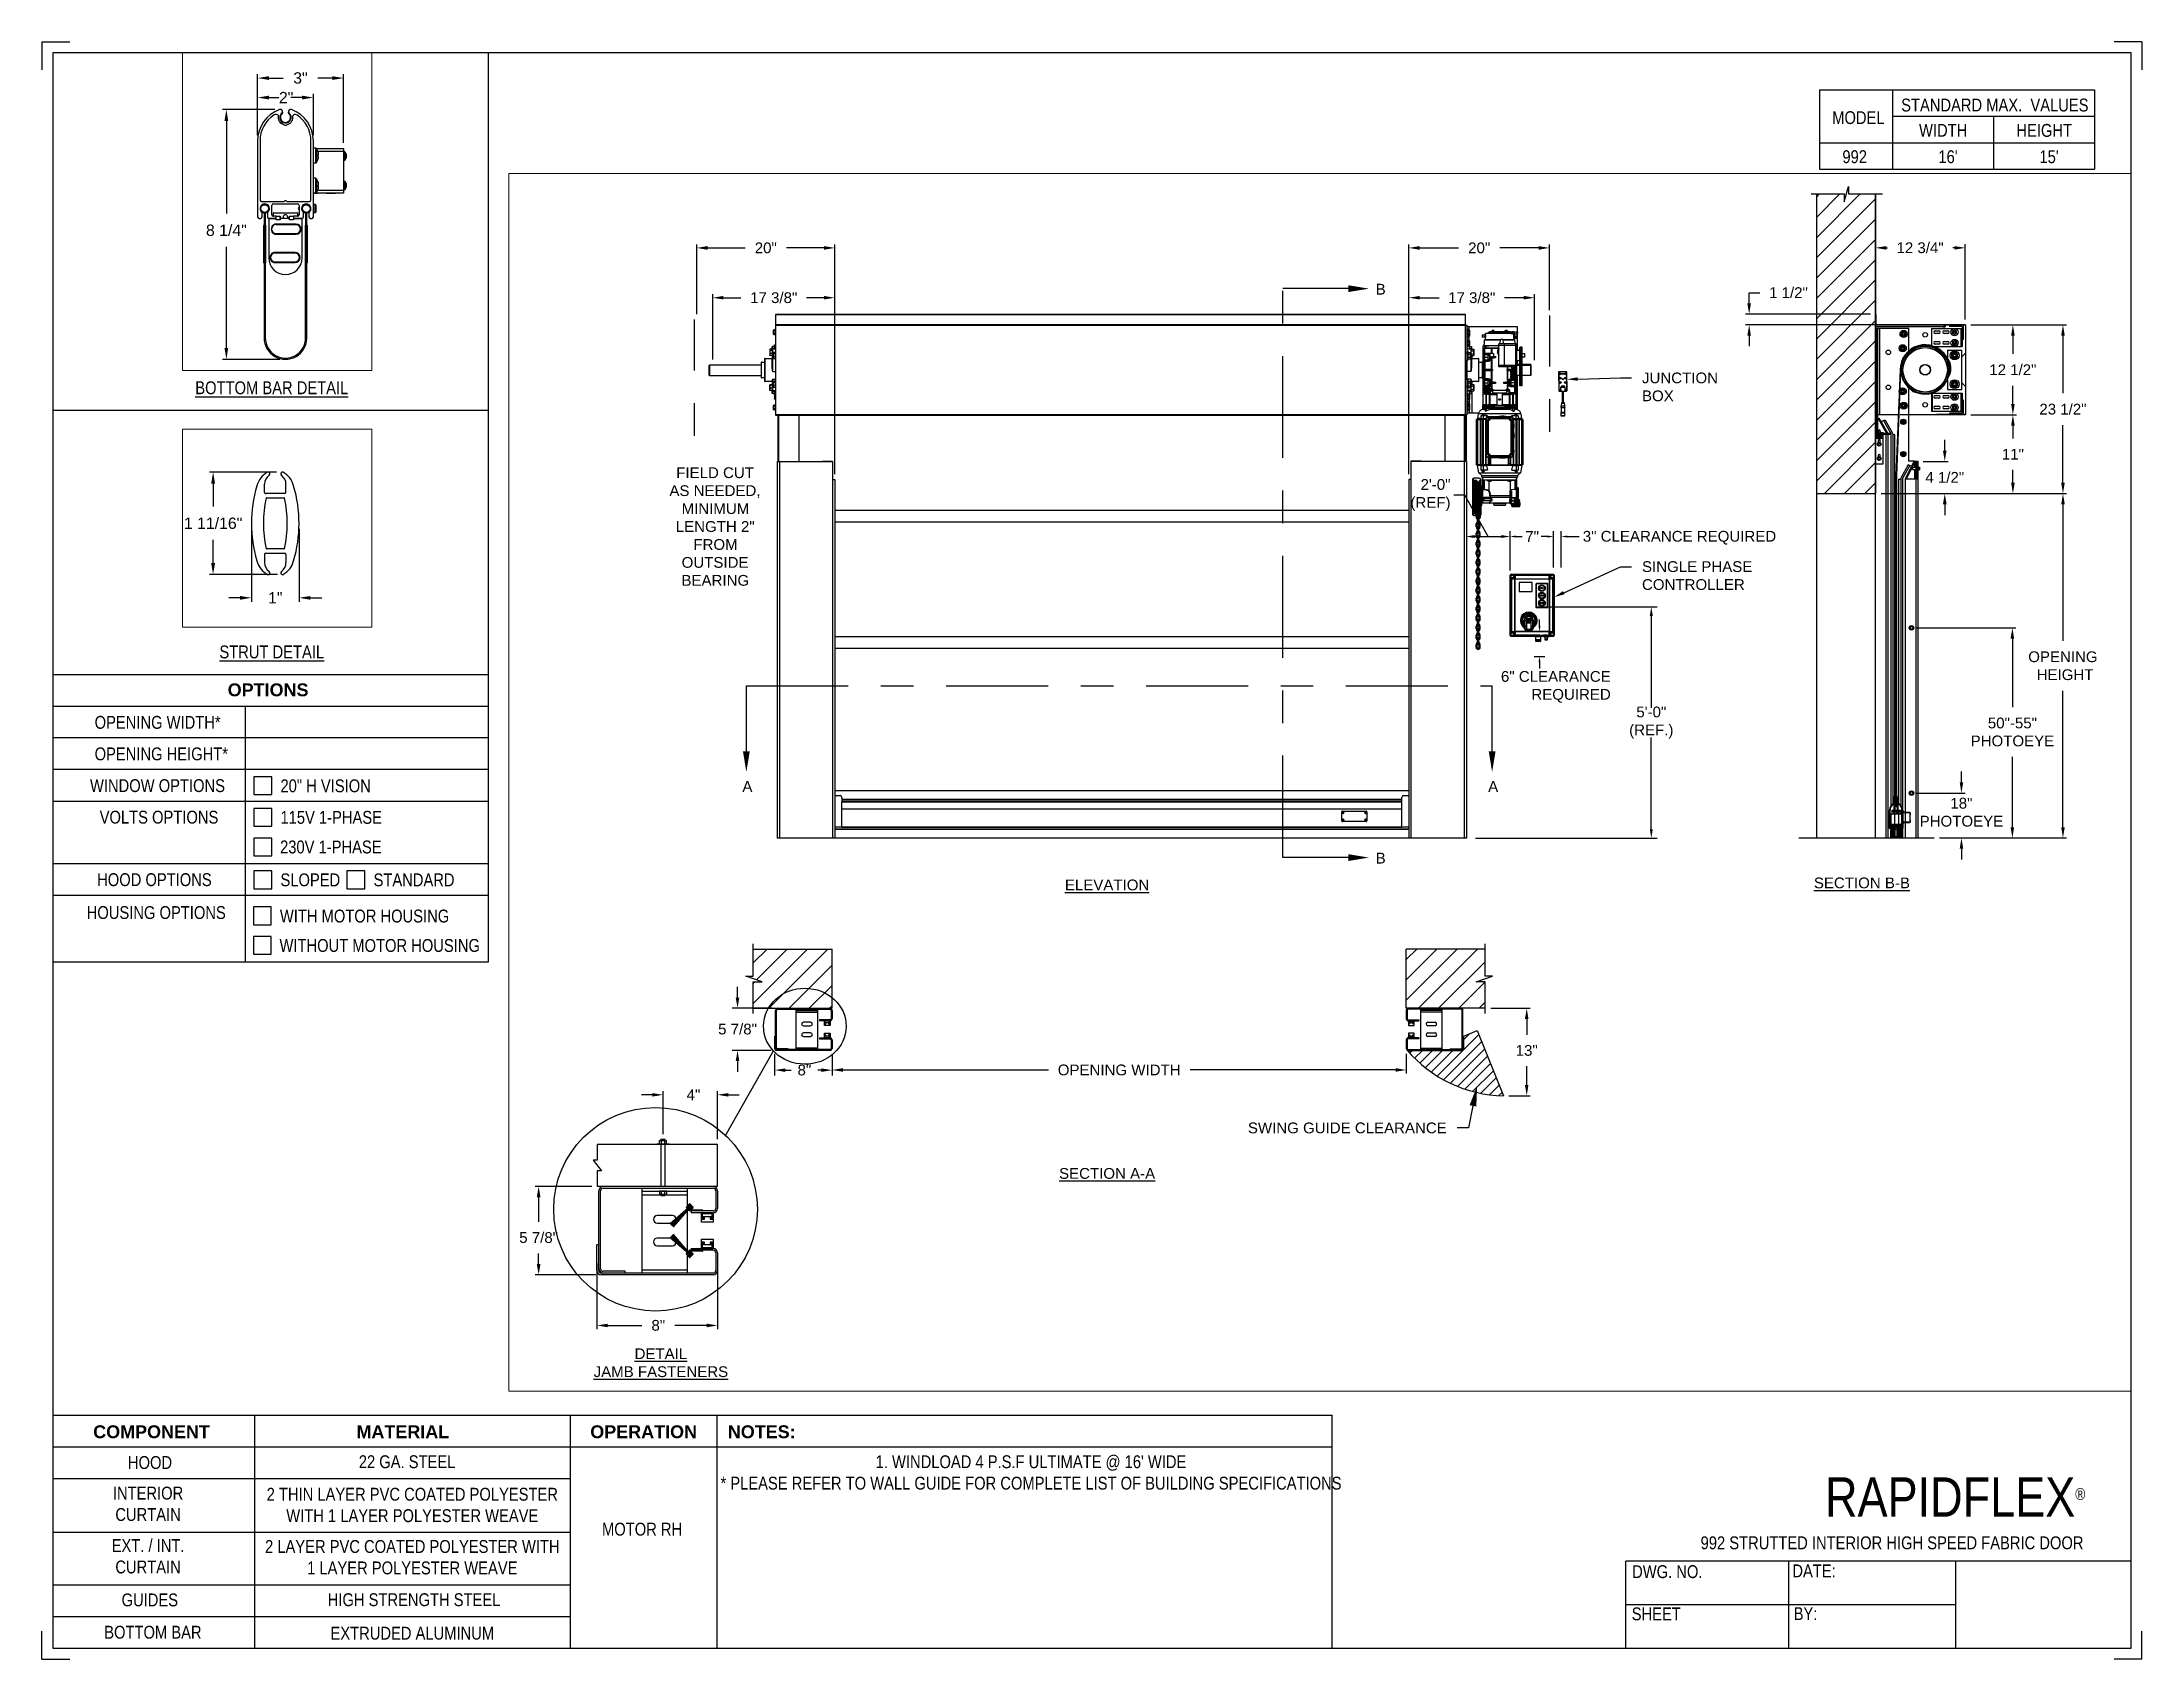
# Paper-space layout '992 MOTOR RH 115V OR 230V' of a CAD drawing. Header units: inches. Extents: x 0.1 to 10.9, y 0.1 to 8.4.
# The model-space entities are those that its viewports show. They can reach past a viewport. Long polylines and large blocks are cut down to what shows.
import ezdxf
from ezdxf import colors
from ezdxf.entities.mleader import LeaderData, LeaderLine
from ezdxf.math import Vec2, Vec3

# ---------------------------------------------------------------- set-up
doc = ezdxf.new("R2010")
doc.units = ezdxf.units.IN
doc.header["$LTSCALE"] = 0.25
doc.header["$MEASUREMENT"] = 0
doc.linetypes.add('CENTER', pattern=[2, 1.25, -0.25, 0.25, -0.25])
doc.linetypes.add('PHANTOM2', pattern=[1.25, 0.625, -0.125, 0.125, -0.125, 0.125, -0.125])
for name, color, linetype in [('ANNOTATIONS', 1, 'Continuous'), ('DETAILS', 4, 'Continuous'), ('HIDDEN', 6, 'PHANTOM2'), ('MOTOR LH', 7, 'Continuous'), ('SECTION CUTS', 6, 'CENTER'), ('STANDARD MOTOR LH', 7, 'Continuous'), ('STANDARD MOTOR RH', 7, 'Continuous'), ('TITLE BLOCK', 7, 'Continuous')]:
    doc.layers.add(name, color=color, linetype=linetype)
doc.styles.add('ARIAL', font='arial.ttf', dxfattribs={"height": 0.09375})
doc.styles.add('CADdetails-DIMENSIONS', font='ARIALN.TTF', dxfattribs={"height": 2.38})
doc.styles.add('ROMANS', font='Romans', dxfattribs={"height": 0.09375})
doc.styles.get("Standard").update_dxf_attribs({"font": 'romans.shx'})
doc.dimstyles.get("Standard").update_dxf_attribs({"dimscale": 60, "dimtxt": 0.0833, "dimasz": 0.0833, "dimexe": 0.0833, "dimexo": 0.04, "dimgap": 0.09, "dimtad": 0, "dimtih": 1, "dimtoh": 1, "dimdec": 4, "dimzin": 1, "dimdsep": 46, "dimlunit": 4, "dimtxsty": 'Standard', "dimcen": 0.09, "dimclrt": 150, "dimadec": 4, "dimazin": 2, "dimtfac": 1, "dimtdec": 0, "dimtofl": 0, "dimtmove": 0, "dimatfit": 3, "dimfxl": 1, "dimtolj": 1, "dimtzin": 0, "dimlwd": -1, "dimlwe": -1, "dimarcsym": 1})
doc.dimstyles.new('STANDARD$0', dxfattribs={"dimtxt": 0.09375, "dimasz": 0.09375, "dimexe": 0.03125, "dimexo": 0.046875, "dimgap": 0.09, "dimtad": 0, "dimtih": 1, "dimtoh": 1, "dimdec": 4, "dimzin": 0, "dimdsep": 46, "dimtxsty": 'ARIAL', "dimcen": 0.09, "dimadec": 0, "dimazin": 0, "dimtfac": 1, "dimtdec": 4, "dimtofl": 0, "dimtmove": 0, "dimatfit": 1, "dimfxl": 1, "dimtolj": 1, "dimtzin": 0, "dimarcsym": 0})
pattern_1 = [(45, (-1.46754, -31.62372), (-0.08838835, 0.08838835), [])]
pattern_2 = [(45, (183.51381, 214.52175), (-0.0883883, 0.0883883), []), (135, (183.51381, 214.52175), (-0.0883883, -0.0883883), [])]
pattern_3 = [(45, (183.51381, 206.48444), (-0.08838835, 0.08838835), []), (135, (183.51381, 206.48444), (-0.26516504, 0.08838835), [0.3125, -0.1875])]

psp = doc.layouts.new('992 MOTOR RH 115V OR 230V')

# ---------------------------------------------------------------- texts
at = {"layer": 'TITLE BLOCK', "attachment_point": 2, "style": 'CADdetails-DIMENSIONS'}
for s, width, insert, char_height in [('MODEL', 0.28815, (9.45, 8.068), 0.0664), ('STANDARD MAX.  VALUES', 1.75949, (10.155, 8.133), 0.06641), ('WIDTH', 0.42908, (9.888, 8.002), 0.0664), ('HEIGHT', 0.42908, (10.41, 8.002), 0.0664), ('992', 0.29952, (9.431, 7.866), 0.0664)]:
    psp.add_mtext_dynamic_manual_height_columns(s, width=width, gutter_width=1.363, heights=[0], dxfattribs=dict(at, insert=insert, char_height=char_height))
at = {"layer": 'TITLE BLOCK', "style": 'CADdetails-DIMENSIONS'}
for s, insert, char_height, width, attachment_point in [("16'", (9.913, 7.866), 0.0664, 1.75949, 2), ("15'", (10.435, 7.866), 0.0664, 1.75949, 2), ('{\\LBOTTOM BAR DETAIL}', (1.254, 6.672), 0.06641, 1.75949, 2), ('{\\LSTRUT DETAIL}', (1.254, 5.307), 0.06641, 1.75949, 2), ('{\\fArial|b1|i0|c0|p34;OPTIONS}', (1.235, 5.111), 0.06641, 1.75949, 2), ('OPENING WIDTH*', (0.339, 4.943), 0.06641, 1.30693, 1), ('OPENING HEIGHT*', (0.339, 4.78), 0.06641, 1.30693, 1), ('WINDOW OPTIONS', (0.315, 4.616), 0.06641, 1.30693, 1), ('20" H VISION', (1.299, 4.615), 0.06641, 1.23928, 1), ('VOLTS OPTIONS', (0.365, 4.453), 0.06641, 1.30693, 1), ('115V 1-PHASE ', (1.299, 4.452), 0.06641, 1.53035, 1), ('230V 1-PHASE\\P', (1.297, 4.299), 0.06641, 1.53035, 1), ('HOOD OPTIONS', (0.352, 4.13), 0.06641, 1.30693, 1), ('SLOPED', (1.299, 4.129), 0.0664, 1.23928, 1), ('STANDARD', (1.78, 4.129), 0.0664, 1.23928, 1), ('HOUSING OPTIONS', (0.298, 3.96), 0.06641, 1.30693, 1), ('WITH MOTOR HOUSING', (1.296, 3.942), 0.06641, 1.23928, 1), ('WITHOUT MOTOR HOUSING', (1.294, 3.79), 0.06641, 1.53035, 1), ('{\\fArial|b1|i0|c0|p34;COMPONENT}', (0.633, 1.277), 0.06641, 1.75949, 2), ('{\\fArial|b1|i0|c0|p34;MATERIAL}', (1.931, 1.277), 0.06641, 1.75949, 2), ('{\\fArial|b1|i0|c0|p34;OPERATION}', (3.175, 1.277), 0.06641, 1.75949, 2), ('{\\fArial|b1|i0|c0|p34;NOTES:}', (3.785, 1.277), 0.06641, 1.75949, 2), ('HOOD', (0.625, 1.118), 0.0664, 1.75949, 2), ('22 GA. STEEL', (1.953, 1.122), 0.06641, 1.75949, 2), ("1. WINDLOAD 4 P.S.F ULTIMATE @ 16' WIDE\\P* PLEASE REFER TO WALL GUIDE FOR COMPLETE LIST OF BUILDING SPECIFICATIONS", (5.176, 1.122), 0.06641, 3.11182, 2), ('\\A1;RAPIDFLEX{\\H0.30337x;\\S® ^ ;}', (10.642, 1.008), 0.20312, 2.03069, 3), ('INTERIOR \\PCURTAIN', (0.615, 0.96), 0.0664, 1.75949, 2), ('2 THIN LAYER PVC COATED POLYESTER\\PWITH 1 LAYER POLYESTER WEAVE', (1.98, 0.954), 0.06641, 1.75949, 2), ('\\P\\PMOTOR RH', (3.167, 0.995), 0.0664, 1.75949, 2), ('EXT. / INT. \\PCURTAIN', (0.615, 0.689), 0.06641, 1.75949, 2), ('2 LAYER PVC COATED POLYESTER WITH \\P1 LAYER POLYESTER WEAVE', (1.98, 0.684), 0.06641, 1.75949, 2), ('992 STRUTTED INTERIOR HIGH SPEED FABRIC DOOR', (9.624, 0.703), 0.06641, 2.6747, 2), ('DWG. NO.', (8.463, 0.554), 0.0664, 1.75949, 2), ('DATE:', (9.221, 0.558), 0.0664, 1.75949, 2), ('GUIDES', (0.624, 0.408), 0.0664, 1.75949, 2), ('HIGH STRENGTH STEEL', (1.989, 0.409), 0.06641, 1.75949, 2), ('SHEET', (8.406, 0.336), 0.0664, 1.75949, 2), ('BY:', (9.177, 0.337), 0.0664, 1.75949, 2), ('BOTTOM BAR', (0.64, 0.241), 0.0664, 1.75949, 2), ('EXTRUDED ALUMINUM', (1.98, 0.236), 0.06641, 1.75949, 2)]:
    psp.add_mtext(s, dxfattribs=dict(at, insert=insert, char_height=char_height, width=width, attachment_point=attachment_point))

msp = doc.modelspace()

# ---------------------------------------------------------------- texts
at = {"layer": 'ANNOTATIONS', "char_height": 0.09375, "style": 'ARIAL'}
for s, insert, width, attachment_point in [('\\pi0.08461;FIELD CUT \\P\\pi0.02546;AS NEEDED, \\P\\pi0.13149;MINIMUM \\P\\pi0.08068;LENGTH 2" \\P\\pi0.23384;FROM \\P\\pi0.1319;OUTSIDE \\P\\pi0.13043;BEARING', (174.83538, 223.64383), 0.8325753, 1), ('{\\LELEVATION}', (178.67187, 220.05299), 3.0834986, 2), ('{\\LSECTION B-B}', (185.24463, 220.07055), 1.3823677, 2), ('{\\LSECTION A-A}', (178.67187, 217.5398), 1.3823677, 2), ('{\\LDETAIL\\PJAMB FASTENERS}', (174.78651, 215.96923), 1.3823677, 2)]:
    msp.add_mtext(s, dxfattribs=dict(at, insert=insert, width=width, attachment_point=attachment_point))
for s, insert, attachment_point in [('2\'-0"\\P(REF)', (181.66221, 223.40194), 6), ('7"', (182.31292, 223.04101), 4), ('3" CLEARANCE REQUIRED', (184.49798, 223.03041), 6), ('6" CLEARANCE\\PREQUIRED', (183.05751, 221.73136), 6), ('5\'-0"\\P(REF.)', (183.41071, 221.42047), 5), ('\\A1;2"', (171.00068, 218.01761), 5)]:
    msp.add_mtext(s, dxfattribs=dict(at, insert=insert, attachment_point=attachment_point))
at = {"layer": 'SECTION CUTS', "style": 'ARIAL'}
for s, p in [('B', (181.01078, 225.14852)), ('A', (175.49612, 220.81677)), ('A', (181.99011, 220.81677)), ('B', (181.01078, 220.19265))]:
    msp.add_text(s, height=0.09375, dxfattribs=at).set_placement(p)

# ---------------------------------------------------------------- blocks, each defined once
blk = doc.blocks.new('*D258')
at = {"layer": 'ANNOTATIONS', "color": 0, "lineweight": -2, "transparency": 16777216}
for p, q in [((175.777, 218.536), (175.777, 218.346)), ((176.277, 218.536), (176.277, 218.346)), ((175.871, 218.393), (175.92, 218.393)), ((176.184, 218.393), (176.153, 218.393))]:
    blk.add_line(p, q, dxfattribs=at)
at = {"layer": 'ANNOTATIONS', "color": 0, "transparency": 16777216}
for points in [[(175.871, 218.408), (175.871, 218.377), (175.777, 218.393)], [(176.184, 218.408), (176.184, 218.377), (176.277, 218.393)]]:
    blk.add_solid(points, dxfattribs=at)
at = {"layer": 'defpoints', "color": 0, "transparency": 16777216}
for p in [(175.777, 218.583), (176.277, 218.583), (176.277, 218.393)]:
    blk.add_point(p, dxfattribs=at)
at = {"layer": 'ANNOTATIONS', "color": 0, "transparency": 16777216, "insert": (176.036, 218.393), "char_height": 0.0938, "attachment_point": 5, "style": 'ARIAL'}
blk.add_mtext('\\A1;8"', dxfattribs=at)
blk = doc.blocks.new('*D259')
at = {"layer": 'ANNOTATIONS', "color": 0, "lineweight": -2, "transparency": 16777216}
for p, q in [((186.111, 220.9), (186.111, 220.994)), ((185.723, 220.806), (186.143, 220.806)), ((185.921, 220.415), (186.143, 220.415)), ((186.111, 220.321), (186.111, 220.228))]:
    blk.add_line(p, q, dxfattribs=at)
at = {"layer": 'ANNOTATIONS', "color": 0, "transparency": 16777216}
for points in [[(186.096, 220.9), (186.127, 220.9), (186.111, 220.806)], [(186.096, 220.321), (186.127, 220.321), (186.111, 220.415)]]:
    blk.add_solid(points, dxfattribs=at)
at = {"layer": 'defpoints', "color": 0, "transparency": 16777216}
for p in [(185.676, 220.806), (186.111, 220.806), (185.874, 220.415)]:
    blk.add_point(p, dxfattribs=at)
at = {"layer": 'ANNOTATIONS', "color": 0, "transparency": 16777216, "insert": (186.111, 220.639), "char_height": 0.0938, "attachment_point": 5, "style": 'ARIAL'}
blk.add_mtext('\\A1;18"\\PPHOTOEYE', dxfattribs=at)
blk = doc.blocks.new('*D260')
at = {"layer": 'ANNOTATIONS', "color": 0, "lineweight": -2, "transparency": 16777216}
for p, q in [((185.723, 222.246), (186.586, 222.246)), ((186.555, 222.152), (186.555, 221.554)), ((186.555, 220.509), (186.555, 221.121)), ((185.921, 220.415), (186.586, 220.415))]:
    blk.add_line(p, q, dxfattribs=at)
at = {"layer": 'ANNOTATIONS', "color": 0, "transparency": 16777216}
for points in [[(186.539, 222.152), (186.57, 222.152), (186.555, 222.246)], [(186.539, 220.509), (186.57, 220.509), (186.555, 220.415)]]:
    blk.add_solid(points, dxfattribs=at)
at = {"layer": 'defpoints', "color": 0, "transparency": 16777216}
for p in [(185.676, 222.246), (186.555, 222.246), (185.874, 220.415)]:
    blk.add_point(p, dxfattribs=at)
at = {"layer": 'ANNOTATIONS', "color": 0, "transparency": 16777216, "insert": (186.555, 221.338), "char_height": 0.09375, "attachment_point": 5, "style": 'ARIAL'}
blk.add_mtext('\\A1;50"-55"\\PPHOTOEYE', dxfattribs=at)
blk = doc.blocks.new('*D261')
at = {"layer": 'ANNOTATIONS', "color": 0, "lineweight": -2, "transparency": 16777216}
for p, q in [((175.454, 219.025), (175.454, 219.119)), ((175.756, 218.932), (175.407, 218.932)), ((175.748, 218.565), (175.407, 218.565)), ((175.454, 218.471), (175.454, 218.377))]:
    blk.add_line(p, q, dxfattribs=at)
at = {"layer": 'ANNOTATIONS', "color": 0, "transparency": 16777216}
for points in [[(175.438, 219.025), (175.469, 219.025), (175.454, 218.932)], [(175.438, 218.471), (175.469, 218.471), (175.454, 218.565)]]:
    blk.add_solid(points, dxfattribs=at)
at = {"layer": 'defpoints', "color": 0, "transparency": 16777216}
for p in [(175.803, 218.932), (175.454, 218.565), (175.795, 218.565)]:
    blk.add_point(p, dxfattribs=at)
at = {"layer": 'ANNOTATIONS', "color": 0, "transparency": 16777216, "insert": (175.454, 218.75), "char_height": 0.0938, "attachment_point": 5, "style": 'ARIAL'}
blk.add_mtext('\\A1;5 7/8"', dxfattribs=at)
blk = doc.blocks.new('*D291')
at = {"layer": 'ANNOTATIONS', "color": 0, "lineweight": -2, "transparency": 16777216}
for p, q in [((186.192, 224.101), (186.591, 224.101)), ((186.559, 224.007), (186.559, 223.895)), ((186.559, 223.509), (186.559, 223.621)), ((185.411, 223.415), (186.591, 223.415))]:
    blk.add_line(p, q, dxfattribs=at)
at = {"layer": 'ANNOTATIONS', "color": 0, "transparency": 16777216}
for points in [[(186.544, 224.007), (186.575, 224.007), (186.559, 224.101)], [(186.544, 223.509), (186.575, 223.509), (186.559, 223.415)]]:
    blk.add_solid(points, dxfattribs=at)
at = {"layer": 'defpoints', "color": 0, "transparency": 16777216}
for p in [(186.145, 224.101), (186.559, 224.101), (185.364, 223.415)]:
    blk.add_point(p, dxfattribs=at)
at = {"layer": 'ANNOTATIONS', "color": 0, "transparency": 16777216, "insert": (186.559, 223.758), "char_height": 0.0938, "attachment_point": 5, "style": 'ARIAL'}
blk.add_mtext('\\A1;11"', dxfattribs=at)
blk = doc.blocks.new('*D292')
at = {"layer": 'ANNOTATIONS', "color": 0, "lineweight": -2, "transparency": 16777216}
for p, q in [((172.578, 217.484), (172.022, 217.484)), ((172.053, 217.39), (172.053, 217.2)), ((172.053, 216.732), (172.053, 216.923)), ((172.584, 216.639), (172.022, 216.639))]:
    blk.add_line(p, q, dxfattribs=at)
at = {"layer": 'ANNOTATIONS', "color": 0, "transparency": 16777216}
for points in [[(172.037, 217.39), (172.069, 217.39), (172.053, 217.484)], [(172.037, 216.732), (172.069, 216.732), (172.053, 216.639)]]:
    blk.add_solid(points, dxfattribs=at)
at = {"layer": 'defpoints', "color": 0, "transparency": 16777216}
for p in [(172.625, 217.484), (172.053, 216.639), (172.631, 216.639)]:
    blk.add_point(p, dxfattribs=at)
at = {"layer": 'ANNOTATIONS', "color": 0, "transparency": 16777216, "insert": (172.053, 217.061), "char_height": 0.09375, "attachment_point": 5, "style": 'ARIAL'}
blk.add_mtext('\\A1;1 11/16"', dxfattribs=at)
blk = doc.blocks.new('*D293')
at = {"layer": 'ANNOTATIONS', "color": 0, "lineweight": -2, "transparency": 16777216}
for p, q in [((172.37, 217.014), (172.37, 216.413)), ((172.764, 217.014), (172.764, 216.413)), ((172.276, 216.445), (172.182, 216.445)), ((172.857, 216.445), (172.951, 216.445))]:
    blk.add_line(p, q, dxfattribs=at)
at = {"layer": 'ANNOTATIONS', "color": 0, "transparency": 16777216}
for points in [[(172.276, 216.46), (172.276, 216.429), (172.37, 216.445)], [(172.857, 216.46), (172.857, 216.429), (172.764, 216.445)]]:
    blk.add_solid(points, dxfattribs=at)
at = {"layer": 'defpoints', "color": 0, "transparency": 16777216}
for p in [(172.37, 217.061), (172.764, 217.061), (172.764, 216.445)]:
    blk.add_point(p, dxfattribs=at)
at = {"layer": 'ANNOTATIONS', "color": 0, "transparency": 16777216, "insert": (172.567, 216.445), "char_height": 0.0938, "attachment_point": 5, "style": 'ARIAL'}
blk.add_mtext('\\A1;1"', dxfattribs=at)
blk = doc.blocks.new('*D294')
at = {"layer": 'ANNOTATIONS', "color": 0, "lineweight": -2, "transparency": 16777216}
for p, q in [((185.966, 223.79), (185.966, 223.884)), ((185.778, 223.696), (185.997, 223.696)), ((185.411, 223.415), (185.997, 223.415)), ((185.966, 223.321), (185.966, 223.228))]:
    blk.add_line(p, q, dxfattribs=at)
at = {"layer": 'ANNOTATIONS', "color": 0, "transparency": 16777216}
for points in [[(185.95, 223.79), (185.982, 223.79), (185.966, 223.696)], [(185.95, 223.321), (185.982, 223.321), (185.966, 223.415)]]:
    blk.add_solid(points, dxfattribs=at)
at = {"layer": 'defpoints', "color": 0, "transparency": 16777216}
for p in [(185.731, 223.696), (185.966, 223.696), (185.364, 223.415)]:
    blk.add_point(p, dxfattribs=at)
at = {"layer": 'ANNOTATIONS', "color": 0, "transparency": 16777216, "insert": (185.966, 223.556), "char_height": 0.0938, "attachment_point": 5, "style": 'ARIAL'}
blk.add_mtext('\\A1;4 1/2"', dxfattribs=at)
blk = doc.blocks.new('*D295')
at = {"layer": 'ANNOTATIONS', "color": 0, "lineweight": -2, "transparency": 16777216}
for p, q in [((184.263, 225.071), (184.263, 225.165)), ((184.263, 225.165), (184.357, 225.165)), ((185.319, 224.978), (184.232, 224.978)), ((186.098, 224.885), (184.232, 224.885)), ((184.263, 224.792), (184.263, 224.698))]:
    blk.add_line(p, q, dxfattribs=at)
at = {"layer": 'ANNOTATIONS', "color": 0, "transparency": 16777216}
for points in [[(184.247, 225.071), (184.278, 225.071), (184.263, 224.978)], [(184.247, 224.792), (184.278, 224.792), (184.263, 224.885)]]:
    blk.add_solid(points, dxfattribs=at)
at = {"layer": 'defpoints', "color": 0, "transparency": 16777216}
for p in [(185.365, 224.978), (184.263, 224.885), (186.145, 224.885)]:
    blk.add_point(p, dxfattribs=at)
at = {"layer": 'ANNOTATIONS', "color": 0, "transparency": 16777216, "insert": (184.605, 225.165), "char_height": 0.0938, "attachment_point": 5, "style": 'ARIAL'}
blk.add_mtext('\\A1;1 1/2"', dxfattribs=at)
blk = doc.blocks.new('*D262')
at = {"layer": 'ANNOTATIONS', "color": 0, "lineweight": -2, "transparency": 16777216}
for p, q in [((175.099, 224.979), (175.099, 225.586)), ((175.193, 225.555), (175.519, 225.555)), ((176.206, 225.555), (175.881, 225.555)), ((176.3, 223.585), (176.3, 225.586))]:
    blk.add_line(p, q, dxfattribs=at)
at = {"layer": 'ANNOTATIONS', "color": 0, "transparency": 16777216}
for points in [[(175.193, 225.571), (175.193, 225.539), (175.099, 225.555)], [(176.206, 225.571), (176.206, 225.539), (176.3, 225.555)]]:
    blk.add_solid(points, dxfattribs=at)
at = {"layer": 'defpoints', "color": 0, "transparency": 16777216}
for p in [(175.099, 225.555), (175.099, 224.932), (176.3, 223.539)]:
    blk.add_point(p, dxfattribs=at)
at = {"layer": 'ANNOTATIONS', "color": 0, "transparency": 16777216, "insert": (175.7, 225.555), "char_height": 0.0938, "attachment_point": 5, "style": 'ARIAL'}
blk.add_mtext('\\A1;20"', dxfattribs=at)
blk = doc.blocks.new('*D263')
at = {"layer": 'ANNOTATIONS', "color": 0, "lineweight": -2, "transparency": 16777216}
for p, q in [((175.238, 224.583), (175.238, 225.153)), ((175.331, 225.121), (175.484, 225.121)), ((176.206, 225.121), (176.054, 225.121)), ((176.3, 223.585), (176.3, 225.153))]:
    blk.add_line(p, q, dxfattribs=at)
at = {"layer": 'ANNOTATIONS', "color": 0, "transparency": 16777216}
for points in [[(175.331, 225.137), (175.331, 225.106), (175.238, 225.121)], [(176.206, 225.137), (176.206, 225.106), (176.3, 225.121)]]:
    blk.add_solid(points, dxfattribs=at)
at = {"layer": 'defpoints', "color": 0, "transparency": 16777216}
for p in [(176.3, 225.121), (175.238, 224.537), (176.3, 223.539)]:
    blk.add_point(p, dxfattribs=at)
at = {"layer": 'ANNOTATIONS', "color": 0, "transparency": 16777216, "insert": (175.769, 225.121), "char_height": 0.09375, "attachment_point": 5, "style": 'ARIAL'}
blk.add_mtext('\\A1;17 3/8"', dxfattribs=at)
blk = doc.blocks.new('*D264')
at = {"layer": 'ANNOTATIONS', "color": 0, "lineweight": -2, "transparency": 16777216}
for p, q in [((181.3, 223.585), (181.3, 225.153)), ((181.394, 225.121), (181.562, 225.121)), ((182.3, 225.121), (182.132, 225.121)), ((182.394, 224.578), (182.394, 225.153))]:
    blk.add_line(p, q, dxfattribs=at)
at = {"layer": 'ANNOTATIONS', "color": 0, "transparency": 16777216}
for points in [[(181.394, 225.137), (181.394, 225.106), (181.3, 225.121)], [(182.3, 225.137), (182.3, 225.106), (182.394, 225.121)]]:
    blk.add_solid(points, dxfattribs=at)
at = {"layer": 'defpoints', "color": 0, "transparency": 16777216}
for p in [(181.3, 225.121), (182.394, 224.532), (181.3, 223.539)]:
    blk.add_point(p, dxfattribs=at)
at = {"layer": 'ANNOTATIONS', "color": 0, "transparency": 16777216, "insert": (181.847, 225.121), "char_height": 0.09375, "attachment_point": 5, "style": 'ARIAL'}
blk.add_mtext('\\A1;17 3/8"', dxfattribs=at)
blk = doc.blocks.new('*D265')
at = {"layer": 'ANNOTATIONS', "color": 0, "lineweight": -2, "transparency": 16777216}
for p, q in [((170.907, 217.919), (170.475, 217.919)), ((170.507, 217.825), (170.507, 217.059)), ((170.507, 215.947), (170.507, 216.782)), ((170.949, 215.853), (170.475, 215.853))]:
    blk.add_line(p, q, dxfattribs=at)
at = {"layer": 'ANNOTATIONS', "color": 0, "transparency": 16777216}
for points in [[(170.491, 217.825), (170.522, 217.825), (170.507, 217.919)], [(170.491, 215.947), (170.522, 215.947), (170.507, 215.853)]]:
    blk.add_solid(points, dxfattribs=at)
at = {"layer": 'defpoints', "color": 0, "transparency": 16777216}
for p in [(170.954, 217.919), (170.507, 215.853), (170.995, 215.853)]:
    blk.add_point(p, dxfattribs=at)
at = {"layer": 'ANNOTATIONS', "color": 0, "transparency": 16777216, "insert": (170.507, 216.92), "char_height": 0.0938, "attachment_point": 5, "style": 'ARIAL'}
blk.add_mtext('\\A1;8 1/4"', dxfattribs=at)
blk = doc.blocks.new('*D266')
at = {"layer": 'ANNOTATIONS', "color": 0, "lineweight": -2, "transparency": 16777216}
for p, q in [((170.765, 217.706), (170.765, 218.21)), ((170.859, 218.179), (170.976, 218.179)), ((171.382, 218.179), (171.263, 218.179)), ((171.476, 217.644), (171.476, 218.21))]:
    blk.add_line(p, q, dxfattribs=at)
at = {"layer": 'ANNOTATIONS', "color": 0, "transparency": 16777216}
for points in [[(170.859, 218.194), (170.859, 218.163), (170.765, 218.179)], [(171.382, 218.194), (171.382, 218.163), (171.476, 218.179)]]:
    blk.add_solid(points, dxfattribs=at)
at = {"layer": 'defpoints', "color": 0, "transparency": 16777216}
for p in [(170.765, 218.179), (170.765, 217.659), (171.476, 217.597)]:
    blk.add_point(p, dxfattribs=at)
at = {"layer": 'ANNOTATIONS', "color": 0, "transparency": 16777216, "insert": (171.119, 218.179), "char_height": 0.0938, "attachment_point": 5, "style": 'ARIAL'}
blk.add_mtext('\\A1;3"', dxfattribs=at)
blk = doc.blocks.new('*D269')
at = {"layer": 'ANNOTATIONS', "color": 0, "lineweight": -2, "transparency": 16777216}
for p, q in [((174.186, 217.38), (173.691, 217.38)), ((173.722, 217.286), (173.722, 217.072)), ((173.722, 216.703), (173.722, 216.795)), ((174.221, 216.61), (173.691, 216.61))]:
    blk.add_line(p, q, dxfattribs=at)
at = {"layer": 'ANNOTATIONS', "color": 0, "transparency": 16777216}
for points in [[(173.706, 217.286), (173.738, 217.286), (173.722, 217.38)], [(173.706, 216.703), (173.738, 216.703), (173.722, 216.61)]]:
    blk.add_solid(points, dxfattribs=at)
at = {"layer": 'defpoints', "color": 0, "transparency": 16777216}
for p in [(174.233, 217.38), (173.722, 216.61), (174.268, 216.61)]:
    blk.add_point(p, dxfattribs=at)
at = {"layer": 'ANNOTATIONS', "color": 0, "transparency": 16777216, "insert": (173.722, 216.934), "char_height": 0.0938, "attachment_point": 5, "style": 'ARIAL'}
blk.add_mtext('\\A1;5 7/8"', dxfattribs=at)
blk = doc.blocks.new('*D270')
at = {"layer": 'ANNOTATIONS', "color": 0, "lineweight": -2, "transparency": 16777216}
for p, q in [((174.23, 216.713), (174.23, 216.137)), ((175.28, 216.665), (175.28, 216.137)), ((174.324, 216.169), (174.62, 216.169)), ((175.186, 216.169), (174.908, 216.169))]:
    blk.add_line(p, q, dxfattribs=at)
at = {"layer": 'ANNOTATIONS', "color": 0, "transparency": 16777216}
for points in [[(174.324, 216.184), (174.324, 216.153), (174.23, 216.169)], [(175.186, 216.184), (175.186, 216.153), (175.28, 216.169)]]:
    blk.add_solid(points, dxfattribs=at)
at = {"layer": 'defpoints', "color": 0, "transparency": 16777216}
for p in [(174.23, 216.76), (175.28, 216.712), (174.23, 216.169)]:
    blk.add_point(p, dxfattribs=at)
at = {"layer": 'ANNOTATIONS', "color": 0, "transparency": 16777216, "insert": (174.764, 216.169), "char_height": 0.0938, "attachment_point": 5, "style": 'ARIAL'}
blk.add_mtext('\\A1;8"', dxfattribs=at)
blk = doc.blocks.new('*D271')
at = {"layer": 'ANNOTATIONS', "color": 0, "lineweight": -2, "transparency": 16777216}
for p, q in [((174.711, 218.178), (174.617, 218.178)), ((174.805, 217.835), (174.805, 218.209)), ((175.28, 217.791), (175.28, 218.209)), ((175.374, 218.178), (175.468, 218.178))]:
    blk.add_line(p, q, dxfattribs=at)
at = {"layer": 'ANNOTATIONS', "color": 0, "transparency": 16777216}
for points in [[(174.711, 218.193), (174.711, 218.162), (174.805, 218.178)], [(175.374, 218.193), (175.374, 218.162), (175.28, 218.178)]]:
    blk.add_solid(points, dxfattribs=at)
at = {"layer": 'defpoints', "color": 0, "transparency": 16777216}
for p in [(175.28, 218.178), (174.805, 217.788), (175.28, 217.744)]:
    blk.add_point(p, dxfattribs=at)
at = {"layer": 'ANNOTATIONS', "color": 0, "transparency": 16777216, "insert": (175.07, 218.178), "char_height": 0.0938, "attachment_point": 5, "style": 'ARIAL'}
blk.add_mtext('\\A1;4"', dxfattribs=at)
blk = doc.blocks.new('*D272')
at = {"layer": 'ANNOTATIONS', "color": 0, "lineweight": -2, "transparency": 16777216}
for p, q in [((185.362, 225.023), (185.362, 225.587)), ((185.456, 225.556), (185.466, 225.556)), ((186.051, 225.556), (186.036, 225.556)), ((186.145, 224.931), (186.145, 225.587))]:
    blk.add_line(p, q, dxfattribs=at)
at = {"layer": 'ANNOTATIONS', "color": 0, "transparency": 16777216}
for points in [[(185.456, 225.571), (185.456, 225.54), (185.362, 225.556)], [(186.051, 225.571), (186.051, 225.54), (186.145, 225.556)]]:
    blk.add_solid(points, dxfattribs=at)
at = {"layer": 'defpoints', "color": 0, "transparency": 16777216}
for p in [(186.145, 225.556), (185.362, 224.976), (186.145, 224.884)]:
    blk.add_point(p, dxfattribs=at)
at = {"layer": 'ANNOTATIONS', "color": 0, "transparency": 16777216, "insert": (185.751, 225.556), "char_height": 0.09375, "attachment_point": 5, "style": 'ARIAL'}
blk.add_mtext('\\A1;12 3/4"', dxfattribs=at)
blk = doc.blocks.new('*D273')
at = {"layer": 'ANNOTATIONS', "color": 0, "lineweight": -2, "transparency": 16777216}
for p, q in [((186.192, 224.885), (186.591, 224.885)), ((186.559, 224.792), (186.559, 224.632)), ((186.559, 224.195), (186.559, 224.355)), ((186.192, 224.101), (186.591, 224.101))]:
    blk.add_line(p, q, dxfattribs=at)
at = {"layer": 'ANNOTATIONS', "color": 0, "transparency": 16777216}
for points in [[(186.544, 224.792), (186.575, 224.792), (186.559, 224.885)], [(186.544, 224.195), (186.575, 224.195), (186.559, 224.101)]]:
    blk.add_solid(points, dxfattribs=at)
at = {"layer": 'defpoints', "color": 0, "transparency": 16777216}
for p in [(186.145, 224.885), (186.145, 224.101), (186.559, 224.101)]:
    blk.add_point(p, dxfattribs=at)
at = {"layer": 'ANNOTATIONS', "color": 0, "transparency": 16777216, "insert": (186.559, 224.493), "char_height": 0.09375, "attachment_point": 5, "style": 'ARIAL'}
blk.add_mtext('\\A1;12 1/2"', dxfattribs=at)
blk = doc.blocks.new('*D274')
at = {"layer": 'ANNOTATIONS', "color": 0, "lineweight": -2, "transparency": 16777216}
for p, q in [((186.193, 224.885), (186.591, 224.885)), ((186.559, 224.792), (186.559, 224.632)), ((186.559, 224.195), (186.559, 224.355)), ((186.192, 224.101), (186.591, 224.101))]:
    blk.add_line(p, q, dxfattribs=at)
at = {"layer": 'ANNOTATIONS', "color": 0, "transparency": 16777216}
for points in [[(186.544, 224.792), (186.575, 224.792), (186.559, 224.885)], [(186.544, 224.195), (186.575, 224.195), (186.559, 224.101)]]:
    blk.add_solid(points, dxfattribs=at)
at = {"layer": 'defpoints', "color": 0, "transparency": 16777216}
for p in [(186.147, 224.885), (186.145, 224.101), (186.559, 224.101)]:
    blk.add_point(p, dxfattribs=at)
at = {"layer": 'ANNOTATIONS', "color": 0, "transparency": 16777216, "insert": (186.559, 224.493), "char_height": 0.09375, "attachment_point": 5, "style": 'ARIAL'}
blk.add_mtext('\\A1;12 1/2"', dxfattribs=at)
blk = doc.blocks.new('*D275')
at = {"layer": 'ANNOTATIONS', "color": 0, "lineweight": -2, "transparency": 16777216}
for p, q in [((186.192, 224.101), (186.591, 224.101)), ((186.559, 224.007), (186.559, 223.895)), ((186.559, 223.509), (186.559, 223.621)), ((185.411, 223.415), (186.591, 223.415))]:
    blk.add_line(p, q, dxfattribs=at)
at = {"layer": 'ANNOTATIONS', "color": 0, "transparency": 16777216}
for points in [[(186.544, 224.007), (186.575, 224.007), (186.559, 224.101)], [(186.544, 223.509), (186.575, 223.509), (186.559, 223.415)]]:
    blk.add_solid(points, dxfattribs=at)
at = {"layer": 'defpoints', "color": 0, "transparency": 16777216}
for p in [(186.145, 224.101), (186.559, 224.101), (185.364, 223.415)]:
    blk.add_point(p, dxfattribs=at)
at = {"layer": 'ANNOTATIONS', "color": 0, "transparency": 16777216, "insert": (186.559, 223.758), "char_height": 0.0938, "attachment_point": 5, "style": 'ARIAL'}
blk.add_mtext('\\A1;  ', dxfattribs=at)
blk = doc.blocks.new('*D276')
at = {"layer": 'ANNOTATIONS', "color": 0, "lineweight": -2, "transparency": 16777216}
for p, q in [((186.192, 224.885), (187.027, 224.885)), ((186.995, 224.792), (186.995, 224.289)), ((186.995, 223.509), (186.995, 224.012)), ((185.411, 223.415), (187.027, 223.415))]:
    blk.add_line(p, q, dxfattribs=at)
at = {"layer": 'ANNOTATIONS', "color": 0, "transparency": 16777216}
for points in [[(186.98, 224.792), (187.011, 224.792), (186.995, 224.885)], [(186.98, 223.509), (187.011, 223.509), (186.995, 223.415)]]:
    blk.add_solid(points, dxfattribs=at)
at = {"layer": 'defpoints', "color": 0, "transparency": 16777216}
for p in [(186.145, 224.885), (186.995, 224.885), (185.364, 223.415)]:
    blk.add_point(p, dxfattribs=at)
at = {"layer": 'ANNOTATIONS', "color": 0, "transparency": 16777216, "insert": (186.995, 224.15), "char_height": 0.09375, "attachment_point": 5, "style": 'ARIAL'}
blk.add_mtext('\\A1;23 1/2"', dxfattribs=at)
blk = doc.blocks.new('*D277')
at = {"layer": 'ANNOTATIONS', "color": 0, "lineweight": -2, "transparency": 16777216}
for p, q in [((181.3, 223.585), (181.3, 225.586)), ((181.394, 225.555), (181.731, 225.555)), ((182.43, 225.555), (182.093, 225.555)), ((182.523, 225.012), (182.523, 225.586))]:
    blk.add_line(p, q, dxfattribs=at)
at = {"layer": 'ANNOTATIONS', "color": 0, "transparency": 16777216}
for points in [[(181.394, 225.571), (181.394, 225.539), (181.3, 225.555)], [(182.43, 225.571), (182.43, 225.539), (182.523, 225.555)]]:
    blk.add_solid(points, dxfattribs=at)
at = {"layer": 'defpoints', "color": 0, "transparency": 16777216}
for p in [(182.523, 225.555), (182.523, 224.965), (181.3, 223.539)]:
    blk.add_point(p, dxfattribs=at)
at = {"layer": 'ANNOTATIONS', "color": 0, "transparency": 16777216, "insert": (181.912, 225.555), "char_height": 0.0938, "attachment_point": 5, "style": 'ARIAL'}
blk.add_mtext('\\A1;20"', dxfattribs=at)
blk = doc.blocks.new('*D278')
at = {"layer": 'ANNOTATIONS', "color": 0, "linetype": 'ByBlock', "lineweight": -2, "transparency": 16777216}
for p, q in [((182.012, 218.932), (182.357, 218.932)), ((182.326, 218.838), (182.326, 218.701)), ((182.326, 218.264), (182.326, 218.426)), ((182.171, 218.17), (182.357, 218.17))]:
    blk.add_line(p, q, dxfattribs=at)
at = {"layer": 'ANNOTATIONS', "color": 0, "transparency": 16777216}
for points in [[(182.31, 218.838), (182.341, 218.838), (182.326, 218.932)], [(182.31, 218.264), (182.341, 218.264), (182.326, 218.17)]]:
    blk.add_solid(points, dxfattribs=at)
at = {"layer": 'defpoints', "color": 0, "transparency": 16777216}
for p in [(181.965, 218.932), (182.326, 218.932), (182.124, 218.17)]:
    blk.add_point(p, dxfattribs=at)
at = {"layer": 'ANNOTATIONS', "color": 0, "transparency": 16777216, "insert": (182.326, 218.564), "char_height": 0.0938, "attachment_point": 5, "style": 'ARIAL'}
blk.add_mtext('\\A1;13"', dxfattribs=at)
blk = doc.blocks.new('*D267')
at = {"layer": 'ANNOTATIONS', "color": 0, "lineweight": -2, "transparency": 16777216}
for p, q in [((176.277, 218.536), (176.277, 218.363)), ((181.277, 218.536), (181.277, 218.363)), ((176.371, 218.394), (178.161, 218.394)), ((181.184, 218.394), (179.394, 218.394))]:
    blk.add_line(p, q, dxfattribs=at)
at = {"layer": 'ANNOTATIONS', "color": 0, "transparency": 16777216}
for points in [[(176.371, 218.41), (176.371, 218.379), (176.277, 218.394)], [(181.184, 218.41), (181.184, 218.379), (181.277, 218.394)]]:
    blk.add_solid(points, dxfattribs=at)
at = {"layer": 'defpoints', "color": 0, "transparency": 16777216}
for p in [(176.277, 218.583), (181.277, 218.583), (181.277, 218.394)]:
    blk.add_point(p, dxfattribs=at)
at = {"layer": 'ANNOTATIONS', "color": 0, "transparency": 16777216, "insert": (178.777, 218.394), "char_height": 0.09375, "attachment_point": 5, "style": 'ARIAL'}
blk.add_mtext('\\A1;OPENING WIDTH', dxfattribs=at)
blk = doc.blocks.new('*D268')
at = {"layer": 'ANNOTATIONS', "color": 0, "lineweight": -2, "transparency": 16777216}
for p, q in [((185.411, 223.415), (187.027, 223.415)), ((186.995, 223.321), (186.995, 222.133)), ((186.995, 220.509), (186.995, 221.698)), ((185.921, 220.415), (187.027, 220.415))]:
    blk.add_line(p, q, dxfattribs=at)
at = {"layer": 'ANNOTATIONS', "color": 0, "transparency": 16777216}
for points in [[(186.98, 223.321), (187.011, 223.321), (186.995, 223.415)], [(186.98, 220.509), (187.011, 220.509), (186.995, 220.415)]]:
    blk.add_solid(points, dxfattribs=at)
at = {"layer": 'defpoints', "color": 0, "transparency": 16777216}
for p in [(185.364, 223.415), (186.995, 223.415), (185.874, 220.415)]:
    blk.add_point(p, dxfattribs=at)
at = {"layer": 'ANNOTATIONS', "color": 0, "transparency": 16777216, "insert": (186.995, 221.915), "char_height": 0.09375, "attachment_point": 5, "style": 'ARIAL'}
blk.add_mtext('\\A1;OPENING\\P HEIGHT', dxfattribs=at)

# ---------------------------------------------------------------- dimensions: what is measured, and where the dimension line sits
at = {"layer": 'ANNOTATIONS'}
for base, p1, p2, text, picture, middle in [((186.14514, 225.55556), (185.36241, 224.97604), (186.14514, 224.88386), '12 3/4"', '*D272', (185.75137, 225.55556)), ((175.09938, 225.55501), (176.30007, 223.53851), (175.09938, 224.93177), '20"', '*D262', (175.69972, 225.55501)), ((176.30007, 225.1213), (175.23757, 224.5365), (176.30007, 223.53851), '17 3/8"', '*D263', (175.76882, 225.1213)), ((181.30007, 225.1213), (182.39369, 224.53154), (181.30007, 223.53851), '17 3/8"', '*D264', (181.84688, 225.1213)), ((170.76491, 218.17858), (171.47591, 217.59674), (170.76491, 217.65904), '3"', '*D266', (171.1194, 218.17858)), ((175.28008, 218.17766), (174.80495, 217.78807), (175.28008, 217.74365), '4"', '*D271', (175.06953, 218.17766)), ((172.76365, 216.4446), (172.36994, 217.0607), (172.76365, 217.0607), '1"', '*D293', (172.5668, 216.4446)), ((174.23008, 216.16864), (175.28008, 216.7117), (174.23008, 216.75958), '8"', '*D270', (174.7636, 216.16864))]:
    dim = msp.add_linear_dim(base=base, p1=p1, p2=p2, text=text, dimstyle='STANDARD$0', dxfattribs=at)
    dim.commit()
    dim.dimension.update_dxf_attribs({"geometry": picture, "text_midpoint": middle, "dimtype": 160})
for base, p1, p2, angle, text, picture, middle in [((182.52344, 225.55501), (181.30007, 223.53851), (182.52344, 224.96478), 180, '20"', '*D277', (181.91176, 225.55501)), ((184.26287, 224.88534), (185.36548, 224.97761), (186.14514, 224.88534), 90, '1 1/2"', '*D295', (184.60531, 225.16511)), ((186.99537, 224.88534), (185.36389, 223.41511), (186.14514, 224.88534), 90, '23 1/2"', '*D276', (186.99537, 224.15023)), ((186.55929, 224.10114), (186.14514, 224.88534), (186.14514, 224.10114), 90, '12 1/2"', '*D273', (186.55929, 224.49324)), ((186.55929, 224.10114), (186.14661, 224.88534), (186.14514, 224.10114), 90, '12 1/2"', '*D274', (186.55929, 224.49324)), ((185.96589, 223.69636), (185.36389, 223.41511), (185.7307, 223.69636), 90, '4 1/2"', '*D294', (185.96589, 223.55574)), ((186.55475, 222.24559), (185.87414, 220.41511), (185.67601, 222.24559), 90, '50"-55"\\PPHOTOEYE', '*D260', (186.55475, 221.33766)), ((186.11136, 220.8061), (185.87414, 220.41511), (185.67601, 220.8061), 90, '18"\\PPHOTOEYE', '*D259', (186.11136, 220.63871)), ((170.50671, 215.85328), (170.95436, 217.91869), (170.99541, 215.85328), 90, '8 1/4"', '*D265', (170.50671, 216.92005)), ((172.05303, 216.63866), (172.62506, 217.48397), (172.63082, 216.63866), 90, '1 11/16"', '*D292', (172.05303, 217.06131)), ((173.72196, 216.60956), (174.23287, 217.37987), (174.26762, 216.60956), 90, '5 7/8"', '*D269', (173.72196, 216.93363))]:
    dim = msp.add_linear_dim(base=base, p1=p1, p2=p2, angle=angle, text=text, dimstyle='STANDARD$0', dxfattribs=at)
    dim.commit()
    dim.dimension.update_dxf_attribs({"geometry": picture, "text_midpoint": middle, "dimtype": 160})
for base, p1, p2, text, picture, middle in [((186.55929, 224.10114), (185.36389, 223.41511), (186.14514, 224.10114), '11"', '*D291', (186.55929, 223.75813)), ((186.55929, 224.10114), (185.36389, 223.41511), (186.14514, 224.10114), '  ', '*D275', (186.55929, 223.75813)), ((186.99537, 223.41511), (185.87414, 220.41511), (185.36389, 223.41511), 'OPENING\\P HEIGHT', '*D268', (186.99537, 221.91511))]:
    dim = msp.add_linear_dim(base=base, p1=p1, p2=p2, angle=90, text=text, dimstyle='STANDARD$0', dxfattribs=at)
    dim.commit()
    dim.dimension.update_dxf_attribs({"geometry": picture, "text_midpoint": middle})
for base, p1, p2, text, override, picture, middle in [((175.45356, 218.56477), (175.8027, 218.93158), (175.79526, 218.56477), '5 7/8"', {"dimexe": 0.046875, "dimgap": 0.0625, "dimlunit": 4, "dimcen": 0.089844, "dimfxl": 0.18, "dimfrac": 2}, '*D261', (175.45356, 218.74994)), ((182.32573, 218.93158), (182.1237, 218.17022), (181.96488, 218.93158), '13"', {"dimarcsym": 1}, '*D278', (182.32573, 218.56355))]:
    dim = msp.add_linear_dim(base=base, p1=p1, p2=p2, angle=90, text=text, dimstyle='STANDARD$0', override=override, dxfattribs=at)
    dim.commit()
    dim.dimension.update_dxf_attribs({"geometry": picture, "text_midpoint": middle, "dimtype": 160})
dim = msp.add_linear_dim(base=(176.27738, 218.39271), p1=(175.77738, 218.58264), p2=(176.27738, 218.58264), text='8"', dimstyle='STANDARD$0', override={"dimexe": 0.046875, "dimgap": 0.0625, "dimlunit": 4, "dimcen": 0.089844, "dimfxl": 0.18, "dimfrac": 2}, dxfattribs=at)
dim.commit()
dim.dimension.update_dxf_attribs({"geometry": '*D258', "text_midpoint": (176.03645, 218.39271), "dimtype": 160})
dim = msp.add_linear_dim(base=(181.27738, 218.39436), p1=(176.27738, 218.58264), p2=(181.27738, 218.58264), text='OPENING WIDTH', dimstyle='STANDARD$0', dxfattribs=at)
dim.commit()
dim.dimension.update_dxf_attribs({"geometry": '*D267', "text_midpoint": (178.77738, 218.39436)})

# ---------------------------------------------------------------- hatches: boundary and pattern name
at = {"layer": 'STANDARD MOTOR RH'}
h = msp.add_hatch(dxfattribs=at)
h.set_pattern_fill('ANSI31', color=256, style=0)
h.set_pattern_definition([(45, (0.06046, -31.62213), (-0.08838835, 0.08838835), [])])
edge = h.paths.add_edge_path()
edge.add_line((184.84826, 226.02602), (184.84826, 223.41511))
edge.add_line((184.84826, 223.41511), (185.36389, 223.41511))
edge.add_line((185.36389, 226.02602), (185.36389, 223.41511))
edge = h.paths.add_edge_path()
edge.add_line((184.80187, 226.02602), (185.08898, 226.02602))
edge.add_line((185.08898, 226.02602), (185.08898, 225.95732))
edge.add_line((185.08898, 225.95732), (185.12739, 226.09068))
edge.add_line((185.12739, 226.09068), (185.12739, 226.02602))
edge.add_line((185.12739, 226.02602), (185.42258, 226.02602))
h = msp.add_hatch(dxfattribs=at)
h.set_pattern_fill('ANSI38', color=256, style=0)
h.set_pattern_definition(pattern_3)
edge = h.paths.add_edge_path(flags=0)
edge.add_arc((185.78142, 224.48773), 0.21875, -10.271227, 1.558493, ccw=False)
edge.add_arc((185.99859, 224.44838), 0.00195, 169.73019, 290.166508)
edge.add_arc((185.99724, 224.45204), 0.00586, 290.167861, 350.611169)
edge.add_arc((185.78142, 224.48773), 0.22461, 350.611169, 353.06275)
edge.add_line((186.00439, 224.4606), (186.00384, 224.46129))
edge.add_line((186.00384, 224.46129), (186.00453, 224.46184))
edge.add_arc((185.78142, 224.48773), 0.22461, 353.380925, 355.94315)
edge.add_arc((186.00936, 224.47156), 0.00391, 144.585383, 175.94315, ccw=False)
edge.add_line((186.00618, 224.47383), (186.01311, 224.48357))
edge.add_arc((186.00993, 224.48584), 0.00391, 324.585383, 359.525281)
edge.add_arc((185.78142, 224.48773), 0.23242, 359.525281, 360.067196)
edge.add_line((186.01384, 224.488), (186.01322, 224.48863))
edge.add_line((186.01322, 224.48863), (186.01384, 224.48925))
edge.add_arc((185.78142, 224.48773), 0.23242, 0.37559, 9.567854)
edge.add_line((186.01061, 224.52636), (186.00989, 224.52687))
edge.add_line((186.00989, 224.52687), (186.0104, 224.52759))
edge.add_arc((185.78142, 224.48773), 0.23242, 9.875525, 12.268446)
edge.add_arc((186.00281, 224.53587), 0.00586, 12.268446, 91.336026)
edge.add_arc((186.0027, 224.54075), 0.000977, 91.336026, 193.475825)
edge.add_arc((185.78142, 224.48773), 0.22656, 12.344944, 13.475825, ccw=False)
edge.add_arc((186.00213, 224.53603), 0.000625, -33.277588, 12.344944, ccw=False)
edge.add_line((186.00266, 224.53569), (186.00144, 224.53383))
edge.add_arc((186.00196, 224.53349), 0.000625, 146.722412, 236.721822)
edge.add_line((186.00162, 224.53296), (186.00348, 224.53174))
edge.add_arc((186.00313, 224.53122), 0.000625, 11.098506, 56.721822, ccw=False)
edge.add_arc((185.78142, 224.48773), 0.22656, 8.344946, 11.098506, ccw=False)
edge.add_arc((186.00497, 224.52052), 0.000625, -37.27826, 8.344946, ccw=False)
edge.add_line((186.00546, 224.52014), (186.00412, 224.51837))
edge.add_arc((186.00461, 224.51799), 0.000625, 142.72174, 232.722107)
edge.add_line((186.00423, 224.51749), (186.00601, 224.51615))
edge.add_arc((186.00563, 224.51565), 0.000625, 7.098478, 52.722107, ccw=False)
edge.add_arc((185.78142, 224.48773), 0.22656, 1.880189, 7.098478, ccw=False)
edge.add_arc((186.00724, 224.49514), 0.000625, -88.278379, 1.880189, ccw=False)
edge.add_line((186.00726, 224.49452), (186.0007, 224.49432))
edge.add_arc((186.00071, 224.49369), 0.000625, 91.721621, 181.558493)
h = msp.add_hatch(dxfattribs=at)
h.set_pattern_fill('ANSI38', color=256, style=0)
h.set_pattern_definition(pattern_3)
edge = h.paths.add_edge_path(flags=0)
edge.add_arc((185.42139, 223.94003), 0.000313, 90, 180, ccw=False)
edge.add_line((185.42139, 223.94035), (185.42951, 223.94035))
edge.add_arc((185.42951, 223.94003), 0.000313, 0, 90, ccw=False)
edge.add_line((185.42982, 223.94003), (185.42982, 223.93878))
edge.add_arc((185.43014, 223.93878), 0.000313, 180, 270)
edge.add_line((185.43014, 223.93847), (185.43232, 223.93847))
edge.add_arc((185.43232, 223.93878), 0.000313, 270, 360)
edge.add_line((185.43264, 223.93878), (185.43264, 223.94285))
edge.add_arc((185.43232, 223.94285), 0.000313, 0, 90)
edge.add_line((185.43232, 223.94316), (185.41857, 223.94316))
edge.add_arc((185.41857, 223.94285), 0.000313, 90, 180)
edge.add_line((185.41826, 223.94285), (185.41826, 223.93191))
edge.add_arc((185.41795, 223.93191), 0.000313, 270, 360, ccw=False)
edge.add_line((185.41795, 223.9316), (185.37982, 223.9316))
edge.add_arc((185.37982, 223.93128), 0.000313, 90, 180)
edge.add_line((185.37951, 223.93128), (185.37951, 223.9291))
edge.add_arc((185.37982, 223.9291), 0.000313, 180, 270)
edge.add_line((185.37982, 223.92878), (185.43232, 223.92878))
edge.add_arc((185.43232, 223.9291), 0.000313, 270, 360)
edge.add_line((185.43264, 223.9291), (185.43264, 223.93316))
edge.add_arc((185.43232, 223.93316), 0.000313, 0, 90)
edge.add_line((185.43232, 223.93347), (185.43014, 223.93347))
edge.add_arc((185.43014, 223.93316), 0.000313, 90, 180)
edge.add_line((185.42982, 223.93316), (185.42982, 223.93191))
edge.add_arc((185.42951, 223.93191), 0.000313, 270, 360, ccw=False)
edge.add_line((185.42951, 223.9316), (185.42139, 223.9316))
edge.add_arc((185.42139, 223.93191), 0.000313, 180, 270, ccw=False)
edge.add_line((185.42107, 223.93191), (185.42107, 223.94003))
h = msp.add_hatch(dxfattribs=at)
h.set_pattern_fill('ANSI37', color=256, style=0)
h.set_pattern_definition(pattern_2)
edge = h.paths.add_edge_path(flags=0)
edge.add_arc((185.54465, 220.74315), 0.00123, 330, 360)
edge.add_line((185.54588, 220.74315), (185.54588, 220.8191))
edge.add_line((185.54588, 220.8191), (185.54465, 220.8191))
edge.add_line((185.54465, 220.8191), (185.54465, 220.74315))
edge.add_line((185.54465, 220.74315), (185.54238, 220.73921))
edge.add_arc((185.54345, 220.7386), 0.00123, 150, 180)
edge.add_line((185.54222, 220.7386), (185.54222, 220.71399))
edge.add_arc((185.54345, 220.71399), 0.00123, 180, 262.183551)
edge.add_arc((185.54219, 220.70485), 0.008, -262.183551, 82.183551, ccw=False)
edge.add_arc((185.54094, 220.71399), 0.00123, 277.816449, 360)
edge.add_line((185.54217, 220.71399), (185.54217, 220.7386))
edge.add_arc((185.54094, 220.7386), 0.00123, 0, 30)
edge.add_line((185.542, 220.73921), (185.53973, 220.74315))
edge.add_line((185.53973, 220.74315), (185.53973, 220.8191))
edge.add_line((185.53973, 220.8191), (185.5385, 220.8191))
edge.add_line((185.5385, 220.8191), (185.5385, 220.74315))
edge.add_arc((185.53973, 220.74315), 0.00123, 180, 210)
edge.add_line((185.53867, 220.74253), (185.54094, 220.7386))
edge.add_line((185.54094, 220.7386), (185.54094, 220.71399))
edge.add_arc((185.54219, 220.70485), 0.00923, 97.816449, 442.183551)
edge.add_line((185.54345, 220.71399), (185.54345, 220.7386))
edge.add_line((185.54345, 220.7386), (185.54572, 220.74253))
h = msp.add_hatch(dxfattribs=at)
h.set_pattern_fill('ANSI38', color=256, style=0)
h.set_pattern_definition([(45, (183.51381, 214.52175), (-0.0883883, 0.0883883), []), (135, (183.51381, 214.52175), (-0.265165, 0.0883883), [0.3125, -0.1875])])
edge = h.paths.add_edge_path(flags=0)
edge.add_arc((185.57632, 220.49918), 0.00312, 270, 360)
edge.add_line((185.57944, 220.49918), (185.57944, 220.50686))
edge.add_arc((185.57632, 220.50686), 0.00312, 0, 47.186697)
edge.add_arc((185.58507, 220.5163), 0.00975, -47.186697, 227.186697, ccw=False)
edge.add_arc((185.59382, 220.50686), 0.00312, 132.813303, 180)
edge.add_line((185.59069, 220.50686), (185.59069, 220.49918))
edge.add_arc((185.59382, 220.49918), 0.00312, 180, 270)
edge.add_line((185.59382, 220.49605), (185.59669, 220.49605))
edge.add_arc((185.59669, 220.49918), 0.00312, 270, 360)
edge.add_line((185.59982, 220.49918), (185.59982, 220.65613))
edge.add_arc((185.53107, 220.65613), 0.06875, 0, 70.051433)
edge.add_arc((185.55282, 220.71605), 0.005, 70.051433, 226.50754)
edge.add_arc((185.54219, 220.70485), 0.01044, -226.50754, 46.50754, ccw=False)
edge.add_arc((185.53157, 220.71605), 0.005, 313.49246, 469.948567)
edge.add_arc((185.55332, 220.65613), 0.06875, 109.948567, 180)
edge.add_line((185.48457, 220.65613), (185.48457, 220.49918))
edge.add_arc((185.48769, 220.49918), 0.00312, 180, 270)
edge.add_line((185.48769, 220.49605), (185.49057, 220.49605))
edge.add_arc((185.49057, 220.49918), 0.00312, 270, 360)
edge.add_line((185.49369, 220.49918), (185.49369, 220.50686))
edge.add_arc((185.49057, 220.50686), 0.00312, 0, 47.186697)
edge.add_arc((185.49932, 220.5163), 0.00975, -47.186697, 227.186697, ccw=False)
edge.add_arc((185.50807, 220.50686), 0.00312, 132.813303, 180)
edge.add_line((185.50494, 220.50686), (185.50494, 220.49918))
edge.add_arc((185.50807, 220.49918), 0.00312, 180, 270)
edge.add_line((185.50807, 220.49605), (185.53063, 220.49605))
edge.add_arc((185.53063, 220.49761), 0.00156, 270, 360)
edge.add_line((185.53219, 220.49761), (185.53219, 220.49886))
edge.add_arc((185.53063, 220.49886), 0.00156, 0, 90)
edge.add_line((185.53063, 220.50043), (185.51719, 220.50043))
edge.add_arc((185.51719, 220.50355), 0.00312, 180, 270, ccw=False)
edge.add_line((185.51407, 220.50355), (185.51407, 220.52293))
edge.add_arc((185.51719, 220.52293), 0.00312, 90, 180, ccw=False)
edge.add_line((185.51719, 220.52605), (185.56719, 220.52605))
edge.add_arc((185.56719, 220.52293), 0.00312, 0, 90, ccw=False)
edge.add_line((185.57032, 220.52293), (185.57032, 220.50355))
edge.add_arc((185.56719, 220.50355), 0.00312, 270, 360, ccw=False)
edge.add_line((185.56719, 220.50043), (185.55375, 220.50043))
edge.add_arc((185.55375, 220.49886), 0.00156, 90, 180)
edge.add_line((185.55219, 220.49886), (185.55219, 220.49761))
edge.add_arc((185.55375, 220.49761), 0.00156, 180, 270)
edge.add_line((185.55375, 220.49605), (185.57632, 220.49605))
edge = h.paths.add_edge_path(flags=0)
edge.add_line((185.59169, 220.53105), (185.54469, 220.53105))
edge.add_arc((185.54219, 220.52918), 0.00313, 36.869898, 143.130102)
edge.add_line((185.53969, 220.53105), (185.49269, 220.53105))
edge.add_arc((185.49269, 220.53418), 0.00312, 180, 270, ccw=False)
edge.add_line((185.48957, 220.53418), (185.48957, 220.60783))
edge.add_arc((185.48769, 220.61033), 0.00313, 306.869898, 413.130102)
edge.add_line((185.48957, 220.61283), (185.48957, 220.65613))
edge.add_arc((185.55332, 220.65613), 0.06375, 122.47572, 180, ccw=False)
edge.add_arc((185.52177, 220.70569), 0.005, -2.347244, 122.47572, ccw=False)
edge.add_arc((185.54219, 220.70485), 0.01544, 177.652756, 260.680289)
edge.add_arc((185.54219, 220.69149), 0.00313, 216.869898, 323.130102)
edge.add_arc((185.54219, 220.70485), 0.01544, 279.319711, 362.347244)
edge.add_arc((185.56261, 220.70569), 0.005, 57.52428, 182.347244, ccw=False)
edge.add_arc((185.53107, 220.65613), 0.06375, 0, 57.52428, ccw=False)
edge.add_line((185.59482, 220.65613), (185.59482, 220.61283))
edge.add_arc((185.59669, 220.61033), 0.00313, 126.869898, 233.130102)
edge.add_line((185.59482, 220.60783), (185.59482, 220.53418))
edge.add_arc((185.59169, 220.53418), 0.00312, 270, 360, ccw=False)
h = msp.add_hatch(dxfattribs=at)
h.set_pattern_fill('ANSI37', color=256, style=0)
h.set_pattern_definition(pattern_2)
edge = h.paths.add_edge_path(flags=0)
edge.add_line((185.50161, 220.48075), (185.50057, 220.48255))
edge.add_line((185.50057, 220.48255), (185.50057, 220.50716))
edge.add_arc((185.49932, 220.5163), 0.00923, 277.816449, 622.183551)
edge.add_line((185.49806, 220.50716), (185.49806, 220.48255))
edge.add_line((185.49806, 220.48255), (185.49702, 220.48075))
edge.add_arc((185.49809, 220.48013), 0.00123, 150, 180)
edge.add_line((185.49686, 220.48013), (185.49686, 220.40418))
edge.add_line((185.49686, 220.40418), (185.49809, 220.40418))
edge.add_line((185.49809, 220.40418), (185.49809, 220.48013))
edge.add_line((185.49809, 220.48013), (185.49913, 220.48194))
edge.add_arc((185.49806, 220.48255), 0.00123, 330, 360)
edge.add_line((185.49929, 220.48255), (185.49929, 220.50716))
edge.add_arc((185.49806, 220.50716), 0.00123, 0, 82.183551)
edge.add_arc((185.49932, 220.5163), 0.008, -82.183551, 262.183551, ccw=False)
edge.add_arc((185.50057, 220.50716), 0.00123, 97.816449, 180)
edge.add_line((185.49934, 220.50716), (185.49934, 220.48255))
edge.add_arc((185.50057, 220.48255), 0.00123, 180, 210)
edge.add_line((185.49951, 220.48194), (185.50055, 220.48013))
edge.add_line((185.50055, 220.48013), (185.50055, 220.40418))
edge.add_line((185.50055, 220.40418), (185.50178, 220.40418))
edge.add_line((185.50178, 220.40418), (185.50178, 220.48013))
edge.add_arc((185.50055, 220.48013), 0.00123, 0, 30)
h = msp.add_hatch(dxfattribs=at)
h.set_pattern_fill('ANSI37', color=256, style=0)
h.set_pattern_definition(pattern_2)
edge = h.paths.add_edge_path(flags=0)
edge.add_line((185.515, 220.4948), (185.515, 220.42043))
edge.add_arc((185.51875, 220.42043), 0.00375, 180, 270)
edge.add_line((185.51875, 220.41668), (185.56594, 220.41668))
edge.add_arc((185.56594, 220.42043), 0.00375, 270, 360)
edge.add_line((185.56969, 220.42043), (185.56969, 220.4948))
edge.add_line((185.56969, 220.4948), (185.55094, 220.4948))
edge.add_line((185.55094, 220.4948), (185.55094, 220.50043))
edge.add_line((185.55094, 220.50043), (185.56407, 220.50043))
edge.add_line((185.56407, 220.50043), (185.56407, 220.50793))
edge.add_line((185.56407, 220.50793), (185.55094, 220.50793))
edge.add_line((185.55094, 220.50793), (185.54969, 220.50605))
edge.add_line((185.54969, 220.50605), (185.53469, 220.50605))
edge.add_line((185.53469, 220.50605), (185.53344, 220.50793))
edge.add_line((185.53344, 220.50793), (185.52032, 220.50793))
edge.add_line((185.52032, 220.50793), (185.52032, 220.50043))
edge.add_line((185.52032, 220.50043), (185.53344, 220.50043))
edge.add_line((185.53344, 220.50043), (185.53344, 220.4948))
edge.add_line((185.53344, 220.4948), (185.515, 220.4948))
edge = h.paths.add_edge_path(flags=0)
edge.add_arc((185.5225, 220.42418), 0.00375, 180, 270, ccw=False)
edge.add_line((185.51875, 220.42418), (185.51875, 220.49074))
edge.add_line((185.51875, 220.49074), (185.56594, 220.49074))
edge.add_line((185.56594, 220.49074), (185.56594, 220.42418))
edge.add_arc((185.56219, 220.42418), 0.00375, 270, 360, ccw=False)
edge.add_line((185.56219, 220.42043), (185.5225, 220.42043))
h = msp.add_hatch(dxfattribs=at)
h.set_pattern_fill('ANSI31', color=256, style=0)
h.set_pattern_definition(pattern_1)
h.paths.add_polyline_path([(176.27738, 219.44721), (175.58988, 219.44721), (175.58988, 219.21), (175.52578, 219.21), (175.66785, 219.1631), (175.58988, 219.1631), (175.58988, 218.93158), (176.27738, 218.93158), (176.27738, 219.09408)])
h = msp.add_hatch(dxfattribs=at)
h.set_pattern_fill('ANSI31', color=256, style=0)
h.set_pattern_definition(pattern_1)
h.paths.add_polyline_path([(182.02899, 219.21), (181.96488, 219.21), (181.96488, 219.44721), (181.27738, 219.44721), (181.27738, 218.93158), (181.29556, 218.93158), (181.96488, 218.93158), (181.96488, 219.1631), (181.88692, 219.1631)])
h = msp.add_hatch(dxfattribs=at)
h.set_pattern_fill('ANSI31', color=256, scale=0.5, style=0)
h.set_pattern_definition([(45, (169.85783, 215.93297), (-0.04419417, 0.04419417), [])])
edge = h.paths.add_edge_path()
edge.add_line((181.89367, 218.73701), (181.77738, 218.68977))
edge.add_line((181.77738, 218.68977), (181.77738, 218.58264))
edge.add_arc((181.75951, 218.58264), 0.01787, -89.999885, 0.000989, ccw=False)
edge.add_line((181.75951, 218.56477), (181.29526, 218.56477))
edge.add_arc((181.29526, 218.58264), 0.01788, 224.999017, 269.999203, ccw=False)
edge.add_arc((182.14188, 219.2931), 1.12303, 220.081978, 269.072701)
edge.add_line((182.1237, 218.17022), (181.89367, 218.73701))

# ---------------------------------------------------------------- linework, layer by layer
at = {"layer": 'ANNOTATIONS', "transparency": 16777216}
msp.add_line((185.41076, 223.41511), (187.02662, 223.41511), dxfattribs=at)
at = {"layer": 'ANNOTATIONS'}
for p, q in [((181.87305, 223.04101), (182.10509, 223.04101)), ((182.18275, 222.74634), (182.18275, 223.08815)), ((182.23167, 223.04101), (182.28481, 223.04101)), ((182.50585, 223.04101), (182.45271, 223.04101)), ((182.55929, 222.77145), (182.55929, 223.08815)), ((182.62497, 222.77145), (182.62497, 223.08815)), ((182.67811, 223.04101), (182.78271, 223.04101)), ((182.41085, 222.42782), (183.4618, 222.42782)), ((183.41071, 222.35015), (183.41071, 221.54973)), ((182.38988, 222.21242), (182.48414, 222.21242)), ((182.43701, 222.26556), (182.43701, 222.3187)), ((182.38988, 221.99712), (182.48414, 221.99712)), ((182.43701, 221.94398), (182.43701, 221.89084)), ((183.41071, 220.49118), (183.41071, 221.29121)), ((181.88048, 220.41351), (183.4618, 220.41351)), ((170.76491, 217.70592), (170.76491, 218.04886)), ((170.85866, 218.01761), (170.9399, 218.01761)), ((171.13216, 218.01761), (171.03841, 218.01761)), ((171.22591, 217.70592), (171.22591, 218.04886))]:
    msp.add_line(p, q, dxfattribs=at)
for points in [[(181.87305, 223.02807), (181.87305, 223.05396), (181.79538, 223.04101)], [(182.10509, 223.02807), (182.10509, 223.05396), (182.18275, 223.04101)], [(182.23167, 223.04987), (182.23167, 223.03216), (182.17853, 223.04101)], [(182.50585, 223.04987), (182.50585, 223.03216), (182.55899, 223.04101)], [(182.67811, 223.04987), (182.67811, 223.03216), (182.62497, 223.04101)], [(183.39776, 222.35015), (183.42365, 222.35015), (183.41071, 222.42782)], [(182.42815, 222.26556), (182.44587, 222.26556), (182.43701, 222.21242)], [(182.42815, 221.94398), (182.44587, 221.94398), (182.43701, 221.99712)], [(183.39776, 220.49118), (183.42365, 220.49118), (183.41071, 220.41351)], [(170.85866, 218.03323), (170.85866, 218.00198), (170.76491, 218.01761)], [(171.13216, 218.03323), (171.13216, 218.00198), (171.22591, 218.01761)]]:
    msp.add_solid(points, dxfattribs=at)
at = {"layer": 'DETAILS'}
for p, q in [((175.34987, 217.82414), (175.76666, 218.56011)), ((171.02903, 217.87869), (171.02414, 217.88423)), ((170.76491, 217.65904), (170.76491, 217.03124)), ((170.78491, 217.65904), (170.78491, 217.48588)), ((171.20591, 217.48588), (171.20591, 217.65904)), ((171.22591, 217.03124), (171.22591, 217.65904)), ((175.28008, 217.74365), (174.23287, 217.74365)), ((174.23287, 217.74365), (174.23287, 217.60869)), ((174.85745, 217.74787), (174.75245, 217.74787)), ((174.75245, 217.74365), (174.75245, 217.74787)), ((174.7712, 217.75209), (174.7712, 217.74787)), ((174.7712, 217.75209), (174.8387, 217.75209)), ((174.77516, 217.76461), (174.77516, 217.77881)), ((174.77516, 217.77881), (174.83475, 217.77881)), ((174.77523, 217.75209), (174.77523, 217.77881)), ((174.78738, 217.77881), (174.78738, 217.78807)), ((174.82253, 217.78807), (174.78738, 217.78807)), ((174.78738, 217.74365), (174.78738, 217.37987)), ((174.79186, 217.75209), (174.79186, 217.77881)), ((174.82159, 217.75209), (174.82159, 217.77881)), ((174.82253, 217.77881), (174.82253, 217.78807)), ((174.82253, 217.37987), (174.82253, 217.74365)), ((174.83468, 217.75209), (174.83468, 217.77881)), ((174.83475, 217.76461), (174.83475, 217.77881)), ((174.8387, 217.74787), (174.8387, 217.75209)), ((174.85745, 217.74365), (174.85745, 217.74787)), ((175.28008, 217.37987), (175.28008, 217.74365)), ((171.24411, 217.60024), (171.22591, 217.60024)), ((171.24411, 217.60024), (171.24411, 217.47724)), ((171.25112, 217.59674), (171.47591, 217.59674)), ((171.25125, 217.59655), (171.25125, 217.48094)), ((171.26328, 217.54567), (171.26914, 217.54616)), ((171.26914, 217.54574), (171.2633, 217.54528)), ((171.47591, 217.57174), (171.26388, 217.57174)), ((171.2691, 217.53133), (171.26914, 217.53133)), ((171.47591, 217.59674), (171.47591, 217.22764)), ((171.48676, 217.56749), (171.47591, 217.56749)), ((171.47591, 217.49999), (171.48676, 217.49999)), ((171.48676, 217.56749), (171.48676, 217.49999)), ((171.4898, 217.56593), (171.4898, 217.50156)), ((171.49977, 217.52775), (171.49669, 217.52814)), ((171.49738, 217.53138), (171.49977, 217.53126)), ((171.49977, 217.53974), (171.49934, 217.53968)), ((174.23287, 217.60869), (174.1954, 217.60869)), ((174.1954, 217.60869), (174.27033, 217.51483)), ((174.27033, 217.51483), (174.23287, 217.51483)), ((174.23287, 217.51483), (174.23287, 217.37987)), ((170.78491, 217.46588), (170.78491, 217.17124)), ((171.20591, 217.17124), (171.20591, 217.46588)), ((171.22591, 217.47724), (171.24411, 217.47724)), ((171.24411, 217.35024), (171.22591, 217.35024)), ((171.24411, 217.35024), (171.24411, 217.22724)), ((171.25125, 217.34655), (171.25125, 217.23094)), ((171.48676, 217.32438), (171.47591, 217.32438)), ((171.48676, 217.32438), (171.48676, 217.25688)), ((171.4898, 217.32282), (171.4898, 217.25845)), ((172.47822, 217.3166), (172.47822, 217.3855)), ((172.65538, 217.3166), (172.65538, 217.3855)), ((175.28008, 217.37987), (174.23287, 217.37987)), ((174.2457, 216.6471), (174.2457, 217.34233)), ((174.26132, 216.66272), (174.26132, 217.34233)), ((174.28324, 217.36425), (175.24254, 217.36425)), ((174.62383, 216.62518), (174.62383, 217.36425)), ((174.62383, 217.33964), (175.01758, 217.33964)), ((174.77093, 217.34031), (174.77093, 217.3361)), ((174.77093, 217.34031), (174.83843, 217.34031)), ((174.83843, 217.3361), (174.77093, 217.3361)), ((174.77488, 217.32358), (174.77488, 217.30938)), ((174.83448, 217.30938), (174.77488, 217.30938)), ((174.77495, 217.3361), (174.77495, 217.30938)), ((174.7871, 217.30938), (174.7871, 217.30011)), ((174.78805, 217.3361), (174.78805, 217.30938)), ((174.81778, 217.3361), (174.81778, 217.30938)), ((174.82226, 217.30938), (174.82226, 217.30011)), ((174.83441, 217.3361), (174.83441, 217.30938)), ((174.83448, 217.32358), (174.83448, 217.30938)), ((174.83843, 217.3361), (174.83843, 217.34031)), ((175.01758, 216.62518), (175.01758, 217.36425)), ((175.26446, 217.34233), (175.26446, 217.18771)), ((175.28008, 217.34233), (175.28008, 217.18771)), ((170.79741, 217.15874), (170.98541, 217.15874)), ((170.89541, 217.13874), (171.09541, 217.13874)), ((171.00541, 217.15874), (171.19341, 217.15874)), ((171.22591, 217.22724), (171.24411, 217.22724)), ((171.26446, 217.22654), (171.22591, 217.22654)), ((171.26446, 217.22477), (171.22591, 217.22477)), ((171.47591, 217.22764), (171.24672, 217.22764)), ((171.26291, 217.25264), (171.47591, 217.25264)), ((171.26914, 217.28055), (171.2634, 217.28107)), ((171.26342, 217.28307), (171.26914, 217.28268)), ((171.26446, 217.22764), (171.26446, 217.22477)), ((171.26914, 217.29694), (171.26896, 217.29692)), ((171.26896, 217.28056), (171.26914, 217.28268)), ((171.33487, 217.22764), (171.33487, 217.22477)), ((171.409, 217.22654), (171.33487, 217.22654)), ((171.409, 217.22477), (171.33487, 217.22477)), ((171.41084, 217.22861), (171.409, 217.22477)), ((171.409, 217.22654), (171.409, 217.22477)), ((171.47591, 217.25688), (171.48676, 217.25688)), ((171.49977, 217.28464), (171.49669, 217.28503)), ((171.49738, 217.28827), (171.49977, 217.28814)), ((171.49977, 217.29663), (171.49934, 217.29657)), ((172.64553, 217.30676), (172.48805, 217.30676)), ((172.49431, 217.27231), (172.63929, 217.27231)), ((174.62383, 217.30683), (175.01758, 217.30683)), ((174.7871, 217.30011), (174.82226, 217.30011)), ((174.86613, 217.05391), (175.02663, 217.19221)), ((175.02673, 217.19211), (174.8663, 217.05374)), ((174.86892, 217.05112), (175.02683, 217.19201)), ((175.02693, 217.19191), (174.86909, 217.05095)), ((174.8717, 217.04834), (175.02703, 217.19182)), ((175.02713, 217.19172), (174.87187, 217.04818)), ((174.87445, 217.04559), (175.02723, 217.19162)), ((175.02732, 217.19152), (174.87462, 217.04542)), ((174.8772, 217.04284), (175.02742, 217.19142)), ((175.02752, 217.19132), (174.87737, 217.04268)), ((174.87822, 217.04182), (175.02762, 217.19122)), ((175.02862, 217.19022), (174.87922, 217.04082)), ((174.88177, 217.03828), (175.03041, 217.18843)), ((175.03051, 217.18833), (174.88193, 217.03811)), ((174.88451, 217.03553), (175.03061, 217.18824)), ((175.03071, 217.18814), (174.88468, 217.03537)), ((174.88726, 217.03278), (175.0308, 217.18804)), ((175.0309, 217.18794), (174.88743, 217.03261)), ((174.89004, 217.03), (175.031, 217.18784)), ((175.0311, 217.18774), (174.89021, 217.02984)), ((174.89283, 217.02721), (175.0312, 217.18764)), ((175.0313, 217.18754), (174.893, 217.02704)), ((174.92963, 217.08985), (175.02931, 217.18953)), ((175.03031, 217.18853), (174.93063, 217.08885)), ((175.0367, 217.22739), (175.00637, 217.19706)), ((175.01184, 217.18961), (175.00637, 217.19508)), ((175.01681, 217.19259), (175.01383, 217.18961)), ((175.0367, 217.21745), (175.01632, 217.19706)), ((175.01632, 217.19508), (175.01681, 217.19458)), ((175.03475, 217.21418), (175.02178, 217.19657)), ((175.02178, 217.19657), (175.02348, 217.19532)), ((175.03645, 217.21293), (175.02348, 217.19532)), ((175.02817, 217.19433), (175.03249, 217.20276)), ((175.03262, 217.20272), (175.0283, 217.19427)), ((175.02842, 217.19421), (175.03276, 217.20267)), ((175.03289, 217.20262), (175.02855, 217.19414)), ((175.02867, 217.19408), (175.03302, 217.20258)), ((175.02875, 217.17469), (175.03173, 217.17767)), ((175.03524, 217.16621), (175.02875, 217.1727)), ((175.03316, 217.20253), (175.0288, 217.19401)), ((175.02892, 217.19395), (175.03329, 217.20249)), ((175.03343, 217.20244), (175.02905, 217.19389)), ((175.02917, 217.19382), (175.03356, 217.2024)), ((175.0337, 217.20235), (175.0293, 217.19376)), ((175.02943, 217.19369), (175.03383, 217.20231)), ((175.03519, 217.20188), (175.03068, 217.19305)), ((175.03214, 217.19159), (175.04097, 217.1961)), ((175.0414, 217.19474), (175.03278, 217.19034)), ((175.03285, 217.19021), (175.04144, 217.19461)), ((175.04149, 217.19447), (175.03291, 217.19009)), ((175.03298, 217.18996), (175.04153, 217.19434)), ((175.04158, 217.1942), (175.03304, 217.18984)), ((175.0331, 217.18971), (175.04162, 217.19407)), ((175.04167, 217.19394), (175.03317, 217.18958)), ((175.03323, 217.18946), (175.04171, 217.1938)), ((175.04176, 217.19367), (175.0333, 217.18933)), ((175.03336, 217.18921), (175.0418, 217.19353)), ((175.04185, 217.1934), (175.03342, 217.18908)), ((175.03372, 217.17767), (175.03421, 217.17718)), ((175.03446, 217.18434), (175.05207, 217.19731)), ((175.03446, 217.18434), (175.03571, 217.18265)), ((175.03571, 217.18265), (175.05332, 217.19561)), ((175.0362, 217.17718), (175.05659, 217.19756)), ((175.24254, 217.1658), (175.03623, 217.1658)), ((175.06653, 217.19955), (175.03869, 217.22739)), ((175.05659, 217.19955), (175.03869, 217.21745)), ((175.05233, 217.20082), (175.03996, 217.2132)), ((175.05383, 217.20231), (175.04145, 217.21469)), ((175.0442, 217.17523), (175.06653, 217.19756)), ((175.14939, 217.17283), (175.04519, 217.17283)), ((175.05039, 217.1658), (175.05039, 217.15018)), ((175.24254, 217.15018), (175.05039, 217.15018)), ((175.13885, 217.09899), (175.13885, 217.15018)), ((175.2344, 217.14204), (175.14699, 217.14204)), ((175.14699, 217.14204), (175.14699, 217.10713)), ((175.1508, 217.17142), (175.1508, 217.1672)), ((175.2344, 217.10713), (175.2344, 217.14204)), ((175.24254, 217.15018), (175.24254, 217.09899)), ((170.77741, 217.01874), (170.78891, 217.01874)), ((170.80141, 217.03124), (170.80141, 217.06196)), ((170.81889, 216.96475), (170.81472, 216.95754)), ((170.81889, 217.06318), (170.81889, 216.96475)), ((170.81889, 217.04883), (170.82381, 217.04883)), ((170.81889, 216.96475), (170.82315, 216.96229)), ((170.81889, 216.96475), (170.82381, 216.96475)), ((170.82315, 216.96229), (170.81899, 216.95508)), ((170.82381, 217.06318), (170.82381, 216.96475)), ((170.82401, 216.96475), (170.82401, 217.06318)), ((170.82401, 217.04883), (170.82893, 217.04883)), ((170.82893, 216.96475), (170.82401, 216.96475)), ((170.82893, 216.96475), (170.82466, 216.96229)), ((170.82883, 216.95508), (170.82466, 216.96229)), ((170.82893, 216.96475), (170.82893, 217.06318)), ((170.83309, 216.95754), (170.82893, 216.96475)), ((170.84641, 217.06196), (170.84641, 217.03124)), ((170.85761, 217.01656), (170.85761, 216.69176)), ((170.91966, 217.01656), (170.85761, 217.01656)), ((170.85891, 217.01874), (170.91966, 217.01874)), ((170.88291, 217.04874), (170.88291, 217.12624)), ((170.91966, 217.03624), (170.89541, 217.03624)), ((170.89698, 217.03821), (170.89698, 217.0638)), ((170.89895, 217.06577), (171.09186, 217.06577)), ((171.08302, 216.96671), (170.90744, 216.9668)), ((170.91712, 216.96804), (171.09962, 216.96795)), ((171.083, 216.9714), (170.91893, 216.9714)), ((170.91966, 217.0365), (170.95091, 217.0365)), ((170.91966, 217.00525), (170.91966, 217.0365)), ((170.95091, 217.00525), (170.91966, 217.00525)), ((170.95091, 217.0365), (170.95091, 217.00525)), ((171.02903, 217.01656), (170.95091, 217.01656)), ((170.95112, 217.01656), (170.95112, 217.03428)), ((171.02903, 217.0365), (171.06028, 217.0365)), ((171.02903, 217.00525), (171.02903, 217.0365)), ((171.06028, 217.00525), (171.02903, 217.00525)), ((171.06028, 217.0365), (171.06028, 217.00525)), ((171.09541, 217.03624), (171.06028, 217.03624)), ((171.06028, 217.01874), (171.13191, 217.01874)), ((171.1332, 217.01656), (171.06028, 217.01656)), ((171.09383, 217.0638), (171.09383, 217.03821)), ((171.10791, 217.12624), (171.10791, 217.04874)), ((171.1313, 217.09001), (171.12914, 217.09001)), ((171.1315, 217.11017), (171.12933, 217.11017)), ((171.12933, 217.08931), (171.1315, 217.08931)), ((171.1332, 216.69176), (171.1332, 217.01656)), ((171.14441, 217.03124), (171.14441, 217.06196)), ((171.16189, 216.96475), (171.15772, 216.95754)), ((171.16189, 217.06318), (171.16189, 216.96475)), ((171.16189, 217.04883), (171.16681, 217.04883)), ((171.16189, 216.96475), (171.16615, 216.96229)), ((171.16189, 216.96475), (171.16681, 216.96475)), ((171.16615, 216.96229), (171.16199, 216.95508)), ((171.16681, 217.06318), (171.16681, 216.96475)), ((171.16701, 216.96475), (171.16701, 217.06318)), ((171.16701, 217.04883), (171.17193, 217.04883)), ((171.17193, 216.96475), (171.16701, 216.96475)), ((171.17193, 216.96475), (171.16766, 216.96229)), ((171.17183, 216.95508), (171.16766, 216.96229)), ((171.17193, 216.96475), (171.17193, 217.06318)), ((171.17609, 216.95754), (171.17193, 216.96475)), ((171.18941, 217.06196), (171.18941, 217.03124)), ((171.20191, 217.01874), (171.21341, 217.01874)), ((171.20266, 217.08451), (171.20366, 217.08282)), ((171.20449, 217.11017), (171.20358, 217.11017)), ((171.24085, 217.13282), (171.22801, 217.13349)), ((171.22801, 217.066), (171.22801, 217.13349)), ((171.22801, 217.066), (171.24085, 217.06667)), ((171.24085, 217.06667), (171.24085, 217.13282)), ((171.24533, 217.12941), (171.24533, 217.07008)), ((171.24836, 217.11775), (171.24836, 217.11801)), ((171.24836, 217.10279), (171.24957, 217.10292)), ((171.24836, 217.0967), (171.24836, 217.10279)), ((171.24836, 217.08148), (171.24836, 217.08174)), ((174.88633, 217.12596), (174.75508, 217.12596)), ((174.75508, 217.06034), (174.88633, 217.06034)), ((174.89283, 216.96222), (175.0312, 216.80179)), ((175.0313, 216.80189), (174.893, 216.96239)), ((175.1651, 217.09899), (175.13885, 217.09899)), ((175.13885, 217.06775), (175.13885, 217.09532)), ((175.13885, 217.09532), (175.1651, 217.09532)), ((175.24254, 217.06775), (175.13885, 217.06775)), ((175.14699, 217.10713), (175.1651, 217.10713)), ((175.14935, 217.10713), (175.14935, 217.11894)), ((175.14935, 217.11894), (175.23204, 217.11894)), ((175.1651, 217.09532), (175.1651, 217.10713)), ((175.21629, 217.10713), (175.21629, 217.09532)), ((175.21629, 217.10713), (175.2344, 217.10713)), ((175.24254, 217.09899), (175.21629, 217.09899)), ((175.21629, 217.09532), (175.24254, 217.09532)), ((175.23204, 217.11894), (175.23204, 217.10713)), ((175.24254, 217.09532), (175.24254, 217.06775)), ((170.83375, 216.95508), (170.81406, 216.95508)), ((170.81406, 216.95508), (170.81406, 216.65128)), ((170.81899, 216.95508), (170.81472, 216.95754)), ((170.81899, 216.95508), (170.81899, 216.0297)), ((170.82883, 216.95508), (170.83309, 216.95754)), ((170.82883, 216.95508), (170.82883, 216.0297)), ((170.83375, 216.65128), (170.83375, 216.95508)), ((170.91712, 216.89252), (171.08296, 216.89244)), ((171.08296, 216.89119), (170.91712, 216.89127)), ((170.91892, 216.88774), (171.08298, 216.88774)), ((171.17675, 216.95508), (171.15706, 216.95508)), ((171.15706, 216.95508), (171.15706, 216.65128)), ((171.16199, 216.95508), (171.15772, 216.95754)), ((171.16199, 216.0297), (171.16199, 216.95508)), ((171.17183, 216.95508), (171.17609, 216.95754)), ((171.17183, 216.0297), (171.17183, 216.95508)), ((171.17675, 216.65128), (171.17675, 216.95508)), ((172.47822, 216.80479), (172.47822, 216.73589)), ((172.48805, 216.81463), (172.64553, 216.81463)), ((172.63929, 216.84908), (172.49431, 216.84908)), ((172.65538, 216.80479), (172.65538, 216.73589)), ((174.2457, 216.87206), (174.23008, 216.87206)), ((174.23008, 216.6471), (174.23008, 216.87206)), ((174.88633, 216.92909), (174.75508, 216.92909)), ((174.75508, 216.86346), (174.88633, 216.86346)), ((174.86613, 216.93551), (175.02663, 216.79721)), ((175.02673, 216.79731), (174.8663, 216.93568)), ((174.86892, 216.93831), (175.02683, 216.79741)), ((175.02693, 216.79751), (174.86909, 216.93848)), ((174.8717, 216.94108), (175.02703, 216.79761)), ((175.02713, 216.79771), (174.87187, 216.94125)), ((174.87445, 216.94384), (175.02723, 216.79781)), ((175.02732, 216.79791), (174.87462, 216.94401)), ((174.8772, 216.94658), (175.02742, 216.79801)), ((175.02752, 216.79811), (174.87737, 216.94675)), ((174.87822, 216.94761), (175.02762, 216.79821)), ((175.02862, 216.7992), (174.87922, 216.9486)), ((174.88177, 216.95115), (175.03041, 216.80099)), ((175.03051, 216.80109), (174.88193, 216.95132)), ((174.88451, 216.95389), (175.03061, 216.80119)), ((175.03071, 216.80129), (174.88468, 216.95406)), ((174.88726, 216.95665), (175.0308, 216.80139)), ((175.0309, 216.80149), (174.88743, 216.95682)), ((174.89004, 216.95942), (175.031, 216.80159)), ((175.0311, 216.80169), (174.89021, 216.95959)), ((174.92963, 216.89958), (175.02931, 216.7999)), ((175.03031, 216.80089), (174.93063, 216.90057)), ((175.01184, 216.79982), (175.00637, 216.79435)), ((175.0367, 216.76203), (175.00637, 216.79236)), ((175.01681, 216.79684), (175.01383, 216.79982)), ((175.01632, 216.79435), (175.01681, 216.79485)), ((175.0367, 216.77198), (175.01632, 216.79236)), ((175.02178, 216.79286), (175.02348, 216.79411)), ((175.03475, 216.77525), (175.02178, 216.79286)), ((175.03645, 216.7765), (175.02348, 216.79411)), ((175.02817, 216.79509), (175.03249, 216.78666)), ((175.03262, 216.78671), (175.0283, 216.79516)), ((175.02842, 216.79522), (175.03276, 216.78676)), ((175.03289, 216.7868), (175.02855, 216.79528)), ((175.02867, 216.79535), (175.03302, 216.78685)), ((175.03524, 216.82322), (175.02875, 216.81672)), ((175.02875, 216.81474), (175.03173, 216.81175)), ((175.03316, 216.78689), (175.0288, 216.79541)), ((175.02892, 216.79548), (175.03329, 216.78694)), ((175.03343, 216.78698), (175.02905, 216.79554)), ((175.02917, 216.7956), (175.03356, 216.78703)), ((175.0337, 216.78707), (175.0293, 216.79567)), ((175.02943, 216.79573), (175.03383, 216.78712)), ((175.03519, 216.78755), (175.03068, 216.79637)), ((175.03214, 216.79784), (175.04097, 216.79332)), ((175.0414, 216.79468), (175.03278, 216.79909)), ((175.03285, 216.79922), (175.04144, 216.79482)), ((175.04149, 216.79495), (175.03291, 216.79934)), ((175.03298, 216.79947), (175.04153, 216.79509)), ((175.04158, 216.79522), (175.03304, 216.79959)), ((175.0331, 216.79972), (175.04162, 216.79536)), ((175.04167, 216.79549), (175.03317, 216.79984)), ((175.03323, 216.79997), (175.04171, 216.79563)), ((175.04176, 216.79576), (175.0333, 216.80009)), ((175.03336, 216.80022), (175.0418, 216.79589)), ((175.04185, 216.79603), (175.03342, 216.80034)), ((175.03372, 216.81175), (175.03421, 216.81225)), ((175.03446, 216.80508), (175.03571, 216.80678)), ((175.03446, 216.80508), (175.05207, 216.79212)), ((175.03571, 216.80678), (175.05332, 216.79382)), ((175.0362, 216.81225), (175.05659, 216.79186)), ((175.24254, 216.82363), (175.03623, 216.82363)), ((175.05659, 216.78988), (175.03869, 216.77198)), ((175.06653, 216.78988), (175.03869, 216.76203)), ((175.05233, 216.78861), (175.03996, 216.77623)), ((175.05383, 216.78711), (175.04145, 216.77474)), ((175.0442, 216.8142), (175.06653, 216.79186)), ((175.14939, 216.8166), (175.04519, 216.8166)), ((175.05039, 216.84036), (175.05039, 216.82363)), ((175.05039, 216.83925), (175.24254, 216.83925)), ((175.13885, 216.89411), (175.13885, 216.92167)), ((175.13885, 216.92167), (175.24254, 216.92167)), ((175.1651, 216.89411), (175.13885, 216.89411)), ((175.13885, 216.83925), (175.13885, 216.89043)), ((175.13885, 216.89043), (175.1651, 216.89043)), ((175.1651, 216.8823), (175.14699, 216.8823)), ((175.14699, 216.8823), (175.14699, 216.84738)), ((175.14699, 216.84738), (175.2344, 216.84738)), ((175.14935, 216.87048), (175.14935, 216.8823)), ((175.23204, 216.87048), (175.14935, 216.87048)), ((175.1508, 216.818), (175.1508, 216.82222)), ((175.1651, 216.8823), (175.1651, 216.89411)), ((175.21629, 216.89411), (175.21629, 216.8823)), ((175.24254, 216.89411), (175.21629, 216.89411)), ((175.21629, 216.89043), (175.24254, 216.89043)), ((175.2344, 216.8823), (175.21629, 216.8823)), ((175.23204, 216.8823), (175.23204, 216.87048)), ((175.2344, 216.84738), (175.2344, 216.8823)), ((175.24254, 216.92167), (175.24254, 216.89411)), ((175.24254, 216.89043), (175.24254, 216.83925)), ((175.26446, 216.80171), (175.26446, 216.6471)), ((175.28008, 216.80171), (175.28008, 216.6471)), ((170.81899, 216.65128), (170.81406, 216.65128)), ((170.83375, 216.65128), (170.82883, 216.65128)), ((171.07418, 216.73237), (170.8986, 216.73246)), ((170.90828, 216.65818), (171.07413, 216.6581)), ((171.07413, 216.65685), (170.90828, 216.65693)), ((170.90829, 216.7337), (171.09079, 216.73361)), ((170.91009, 216.6534), (171.07415, 216.6534)), ((171.07417, 216.73706), (170.9101, 216.73706)), ((171.16199, 216.65128), (171.15706, 216.65128)), ((171.17675, 216.65128), (171.17183, 216.65128)), ((175.24254, 216.62518), (174.26762, 216.62518)), ((174.47539, 216.6408), (174.28324, 216.6408)), ((174.47539, 216.62518), (174.47539, 216.6408)), ((175.01758, 216.64979), (174.62383, 216.64979)), ((175.24254, 216.60956), (174.26762, 216.60956)), ((170.81899, 216.0297), (170.82883, 216.0297)), ((171.16199, 216.0297), (171.17183, 216.0297))]:
    msp.add_line(p, q, dxfattribs=at)
at = {"layer": 'DETAILS', "flags": 128}
for points in [[(171.02903, 217.88661), (171.0286, 217.88704), (171.01829, 217.89486)], [(171.26324, 217.57352), (171.26332, 217.57354), (171.26338, 217.57354), (171.26341, 217.57352), (171.26343, 217.57348), (171.26341, 217.57342), (171.26338, 217.57334), (171.26333, 217.57327)], [(171.26337, 217.25389), (171.26332, 217.25371), (171.26324, 217.25353)], [(171.01416, 217.02952), (171.01273, 217.02235), (171.00895, 217.01656)], [(171.24957, 217.09657), (171.24946, 217.09658), (171.24933, 217.09659), (171.2492, 217.09661), (171.24905, 217.09662), (171.24889, 217.09664), (171.24873, 217.09666), (171.24855, 217.09668), (171.24836, 217.0967)], [(170.91712, 216.89252), (170.91712, 216.89228), (170.91712, 216.89204), (170.91712, 216.89183), (170.91712, 216.89164), (170.91712, 216.89148), (170.91712, 216.89137), (170.91712, 216.8913), (170.91712, 216.89127)], [(171.08296, 216.89244), (171.08296, 216.89219), (171.08296, 216.89196), (171.08296, 216.89174), (171.08296, 216.89155), (171.08296, 216.8914), (171.08296, 216.89128), (171.08296, 216.89121), (171.08296, 216.89119)], [(170.90828, 216.65818), (170.90828, 216.65794), (170.90828, 216.6577), (170.90828, 216.65749), (170.90828, 216.6573), (170.90828, 216.65714), (170.90828, 216.65703), (170.90828, 216.65696), (170.90828, 216.65693)], [(171.07413, 216.6581), (171.07413, 216.65785), (171.07413, 216.65762), (171.07413, 216.6574), (171.07413, 216.65721), (171.07413, 216.65706), (171.07413, 216.65694), (171.07413, 216.65687), (171.07413, 216.65685)]]:
    msp.add_lwpolyline(points, dxfattribs=at)
at = {"layer": 'DETAILS'}
for centre, radius in [((174.73976, 217.18082), 0.88662), ((175.04034, 217.20125), 0.00512), ((170.82391, 217.09974), 0.03199), ((171.16691, 217.09974), 0.03199), ((175.04034, 216.78817), 0.00512)]:
    msp.add_circle(centre, radius, dxfattribs=at)
for centre, radius, start, end in [((171.03991, 217.65904), 0.275, 109.948567, 180), ((171.03991, 217.65904), 0.255, 122.47572, 180), ((170.91751, 217.84693), 0.03087, 52.728831, 118.061536), ((170.99541, 217.85395), 0.06175, 163.492926, 260.680289), ((170.95291, 217.89874), 0.02, 348.794988, 109.948567), ((170.99541, 217.85395), 0.04687, 119.217946, 44.9083), ((170.99541, 217.85395), 0.04175, 133.49246, 46.507813), ((170.99541, 217.85395), 0.06175, 279.319711, 12.33784), ((171.03791, 217.89874), 0.02, 70.051433, 191.205012), ((170.95091, 217.65904), 0.275, 0, 70.051433), ((171.07602, 217.85128), 0.02575, 62.714637, 141.980415), ((170.95091, 217.65904), 0.255, 0, 57.52428), ((170.99541, 217.80051), 0.0125, 216.869898, 323.130102), ((170.77741, 217.47588), 0.0125, 306.869898, 53.130102), ((171.21341, 217.47588), 0.0125, 126.869898, 233.130102), ((171.24411, 217.59149), 0.00875, 35.315767, 90), ((171.16966, 217.53874), 0.1, 20.340031, 35.315767), ((171.16966, 217.53874), 0.1, 324.684233, 339.659969), ((171.16934, 217.53897), 0.10005, 4.119165, 20.20228), ((171.26459, 217.51711), 0.0294, 81.113356, 92.64181), ((171.14194, 217.53975), 0.12149, 356.82436, 3.17564), ((171.25959, 217.57571), 0.03145, 276.663016, 287.669391), ((171.25959, 217.50178), 0.03146, 72.331063, 83.335849), ((171.16906, 217.53896), 0.10034, 339.825053, 355.877319), ((171.16934, 217.53852), 0.10005, 339.79772, 355.880835), ((171.26282, 217.50392), 0.000602, 6.040761, 46.245372), ((171.14203, 217.53773), 0.12139, 357.767729, 0.477056), ((171.48676, 217.56374), 0.00375, 35.668198, 90), ((171.48676, 217.50374), 0.00375, 270, 324.331802), ((171.44496, 217.53374), 0.0552, 12.33333, 35.668198), ((171.44496, 217.53374), 0.0552, 324.331802, 347.66667), ((171.4532, 217.53554), 0.04676, 5.142737, 21.919905), ((171.48685, 217.55137), 0.00987, 350.465806, 9.534194), ((171.45085, 217.53179), 0.04913, 5.188232, 21.420281), ((171.48706, 217.53943), 0.01311, 316.579273, 345.874996), ((171.43911, 217.52646), 0.05761, 356.062227, 3.937773), ((171.48961, 217.53034), 0.01049, 311.653078, 345.691875), ((171.48953, 217.52899), 0.01049, 12.466363, 26.943185), ((171.45315, 217.53195), 0.04681, 347.669146, 354.853722), ((171.45161, 217.53558), 0.04836, 350.751837, 354.87191), ((172.58648, 217.32645), 0.1773, 118.172633, 165.53328), ((172.50853, 217.46995), 0.01403, 302.760574, 114.226776), ((172.62506, 217.46995), 0.01403, 65.773228, 237.239429), ((172.54711, 217.32645), 0.1773, 14.466724, 61.82737), ((171.24411, 217.48599), 0.00875, 270, 324.684233), ((171.24411, 217.34149), 0.00875, 35.315767, 90), ((171.16966, 217.28874), 0.1, 20.515105, 35.315767), ((171.17188, 217.28987), 0.09751, 4.160168, 20.464317), ((171.2607, 217.32296), 0.00273, 338.555103, 21.444897), ((171.17044, 217.28759), 0.09896, 4.178356, 20.322395), ((171.48676, 217.32063), 0.00375, 35.668198, 90), ((171.44496, 217.29063), 0.0552, 12.33333, 35.668198), ((171.4532, 217.29243), 0.04676, 5.142713, 21.919893), ((171.48685, 217.30826), 0.00987, 350.465877, 9.534123), ((173.46364, 217.0607), 1.0937, 163.532357, 180.0002), ((172.5668, 217.3855), 0.08858, 124.896725, 180.000004), ((172.48806, 217.3166), 0.00984, 180.000004, 270.000004), ((172.5668, 217.3855), 0.08858, 0, 55.103279), ((172.64554, 217.3166), 0.00984, 270, 0), ((171.66995, 217.0607), 1.0937, 359.999803, 16.467646), ((174.28324, 217.34233), 0.03754, 90, 180), ((174.28324, 217.34233), 0.02192, 90, 180), ((175.24254, 217.34233), 0.03754, 0, 90), ((175.24254, 217.34233), 0.02192, 0, 90), ((170.79741, 217.17124), 0.0125, 180, 270), ((170.82391, 217.09974), 0.039, 312.813303, 227.186697), ((170.82391, 217.09974), 0.03691, 277.816449, 262.183551), ((170.89541, 217.12624), 0.0125, 90, 180), ((170.99541, 217.15124), 0.0125, 36.869898, 143.130102), ((171.09541, 217.12624), 0.0125, 0, 90), ((171.16691, 217.09974), 0.039, 312.813303, 227.186697), ((171.16691, 217.09974), 0.03691, 277.816449, 262.183551), ((171.19341, 217.17124), 0.0125, 270, 0), ((171.24411, 217.23599), 0.00875, 270, 324.684233), ((171.16966, 217.28874), 0.1, 324.684233, 339.484895), ((171.25896, 217.30196), 0.01244, 290.128385, 324.901764), ((171.1445, 217.28362), 0.11893, 356.790289, 3.209711), ((171.25896, 217.27553), 0.01244, 35.098496, 69.871355), ((171.2613, 217.28679), 0.01002, 281.165082, 321.468592), ((171.17188, 217.28762), 0.09751, 339.535673, 355.839843), ((171.48676, 217.26063), 0.00375, 270, 324.331802), ((171.44496, 217.29063), 0.0552, 324.331802, 347.66667), ((171.45085, 217.28868), 0.04913, 5.188254, 21.420294), ((171.48706, 217.29632), 0.01311, 316.579475, 345.874947), ((171.43911, 217.28335), 0.05761, 356.062227, 3.937773), ((171.48961, 217.28723), 0.01049, 311.653386, 345.691566), ((171.48953, 217.28588), 0.01049, 12.466534, 26.943282), ((171.45315, 217.28884), 0.04682, 347.66929, 354.853578), ((171.45161, 217.29247), 0.04836, 350.751898, 354.871924), ((173.46365, 217.0607), 0.99528, 167.907688, 180.000198), ((172.4943, 217.26837), 0.00394, 90.000004, 167.907688), ((172.63929, 217.26837), 0.00394, 12.092316, 90), ((171.66994, 217.0607), 0.99528, 359.999806, 12.092316), ((175.00737, 217.19607), 0.00141, 135, 225), ((175.01284, 217.1906), 0.00141, 225, 315), ((175.01731, 217.19607), 0.00141, 135, 225), ((175.01582, 217.19358), 0.00141, 315, 45), ((175.02066, 217.19818), 0.00844, 315, 332.895222), ((175.02066, 217.19818), 0.00858, 315, 332.895222), ((175.02066, 217.19818), 0.00872, 315, 332.895222), ((175.02066, 217.19818), 0.00886, 315, 332.895222), ((175.02066, 217.19818), 0.009, 315, 332.895222), ((175.02066, 217.19818), 0.00914, 315, 332.895222), ((175.02066, 217.19818), 0.00928, 315, 332.895222), ((175.02066, 217.19818), 0.00942, 315, 332.895222), ((175.02066, 217.19818), 0.00956, 315, 332.895222), ((175.02066, 217.19818), 0.0097, 315, 332.895222), ((175.02066, 217.19818), 0.00984, 315, 332.895222), ((175.02974, 217.1737), 0.00141, 135, 225), ((175.02066, 217.19818), 0.01125, 315, 332.895222), ((175.03727, 217.18157), 0.01125, 117.104778, 135), ((175.03727, 217.18157), 0.00984, 117.104778, 135), ((175.03727, 217.18157), 0.0097, 117.104778, 135), ((175.03727, 217.18157), 0.00956, 117.104778, 135), ((175.03727, 217.18157), 0.00942, 117.104778, 135), ((175.03727, 217.18157), 0.00928, 117.104778, 135), ((175.03727, 217.18157), 0.00914, 117.104778, 135), ((175.03727, 217.18157), 0.009, 117.104778, 135), ((175.03727, 217.18157), 0.00886, 117.104778, 135), ((175.03727, 217.18157), 0.00872, 117.104778, 135), ((175.03727, 217.18157), 0.00858, 117.104778, 135), ((175.03727, 217.18157), 0.00844, 117.104778, 135), ((175.03272, 217.17668), 0.00141, 45, 135), ((175.04034, 217.20125), 0.008, 280.870136, 169.129864), ((175.04034, 217.20125), 0.00786, 280.724542, 169.275458), ((175.04034, 217.20125), 0.00772, 280.57496, 169.42504), ((175.04034, 217.20125), 0.00758, 280.421203, 169.578797), ((175.04034, 217.20125), 0.00744, 280.263074, 169.736926), ((175.04034, 217.20125), 0.0073, 280.100361, 169.899639), ((175.04034, 217.20125), 0.00716, 279.93284, 170.06716), ((175.04034, 217.20125), 0.00702, 279.760267, 170.239733), ((175.04034, 217.20125), 0.00687, 279.582384, 170.417616), ((175.04034, 217.20125), 0.00673, 279.398913, 170.601087), ((175.04034, 217.20125), 0.00659, 279.209556, 170.790444), ((175.03521, 217.17817), 0.00141, 225, 315), ((175.03832, 217.21155), 0.00443, 45, 143.651209), ((175.04034, 217.20125), 0.00519, 276.906562, 173.093438), ((175.03623, 217.1672), 0.00141, 225, 270), ((175.03832, 217.21155), 0.00232, 45, 143.651209), ((175.03769, 217.2264), 0.00141, 45, 135), ((175.03769, 217.21645), 0.00141, 45, 135), ((175.04519, 217.17424), 0.00141, 135, 270), ((175.05069, 217.19918), 0.00232, 306.348791, 45), ((175.05069, 217.19918), 0.00443, 306.348791, 45), ((175.05559, 217.19856), 0.00141, 315, 45), ((175.06554, 217.19856), 0.00141, 315, 45), ((175.14939, 217.17142), 0.00141, 0, 90), ((175.14939, 217.1672), 0.00141, 270, 0), ((175.24254, 217.18772), 0.02192, 270, 0), ((175.24254, 217.18772), 0.03754, 270, 0), ((170.77741, 217.03124), 0.0125, 180, 270), ((170.78891, 217.03124), 0.0125, 270, 0), ((170.78891, 217.06196), 0.0125, 0, 47.186697), ((170.81889, 217.06318), 0.00492, 0, 82.183551), ((170.81889, 216.96475), 0.00492, 330, 0), ((170.82893, 217.06318), 0.00492, 97.816449, 180), ((170.82893, 216.96475), 0.00492, 180, 210), ((170.85891, 217.06196), 0.0125, 132.813303, 180), ((170.85891, 217.03124), 0.0125, 180, 270), ((170.91895, 216.92957), 0.04183, 89.973498, 270), ((170.91713, 216.92966), 0.03839, 89.970827, 269.970827), ((170.91713, 216.92966), 0.03714, 89.970827, 269.970827), ((170.89541, 217.04874), 0.0125, 180, 270), ((170.89895, 217.0638), 0.00197, 90, 180), ((170.89895, 217.03821), 0.00197, 180, 270), ((170.94915, 217.03428), 0.00197, 0, 26.619731), ((170.99541, 217.02952), 0.01875, 0, 223.736163), ((171.08298, 216.92957), 0.03839, 269.970827, 89.970827), ((171.08298, 216.92957), 0.03714, 269.970827, 89.970827), ((171.08298, 216.92957), 0.04183, 270, 90), ((171.09186, 217.0638), 0.00197, 0, 90), ((171.09186, 217.03821), 0.00197, 270, 0), ((171.09541, 217.04874), 0.0125, 270, 0), ((171.13191, 217.03124), 0.0125, 270, 0), ((171.13191, 217.06196), 0.0125, 0, 47.186697), ((171.16189, 217.06318), 0.00492, 0, 82.183551), ((171.16189, 216.96475), 0.00492, 330, 0), ((171.17193, 217.06318), 0.00492, 97.816449, 180), ((171.17193, 216.96475), 0.00492, 180, 210), ((171.20191, 217.06196), 0.0125, 132.813303, 180), ((171.20191, 217.03124), 0.0125, 180, 270), ((171.21341, 217.03124), 0.0125, 270, 0), ((171.22791, 217.13149), 0.002, 87, 180), ((171.22791, 217.06799), 0.002, 180, 273), ((171.24058, 217.12783), 0.005, 18.497401, 87), ((171.24058, 217.07166), 0.005, 273, 341.502599), ((171.15664, 217.09974), 0.09351, 11.261952, 18.497401), ((171.15664, 217.09974), 0.09351, 341.502599, 348.738048), ((171.15634, 217.09975), 0.09376, 6.080867, 11.06999), ((171.15634, 217.09974), 0.09376, 348.930012, 353.919141), ((171.17022, 217.10235), 0.07969, 1.850807, 5.277537), ((171.23513, 217.10608), 0.01479, 347.66359, 355.516516), ((171.23513, 217.09341), 0.01479, 4.483403, 12.336529), ((171.17023, 217.09714), 0.07969, 354.722436, 358.149213), ((173.46364, 217.06069), 1.0937, 179.999807, 196.46765), ((173.46365, 217.06069), 0.99528, 179.999809, 192.092319), ((171.66994, 217.06069), 0.99528, 347.907684, 0.000194), ((171.66995, 217.06069), 1.0937, 343.532354, 0.000197), ((174.75508, 217.09315), 0.03281, 90, 270), ((174.88633, 217.09315), 0.03281, 270, 90), ((170.81899, 216.95508), 0.00492, 150, 180), ((170.82883, 216.95508), 0.00492, 0, 30), ((171.16199, 216.95508), 0.00492, 150, 180), ((171.17183, 216.95508), 0.00492, 0, 30), ((172.48806, 216.80479), 0.00984, 90.000004, 180.000004), ((172.4943, 216.85302), 0.00394, 192.092319, 270.000004), ((172.63929, 216.85302), 0.00394, 270, 347.907684), ((172.64554, 216.80479), 0.00984, 0, 90), ((174.75508, 216.89627), 0.03281, 90, 270), ((174.88633, 216.89627), 0.03281, 270, 90), ((175.00737, 216.79336), 0.00141, 135, 225), ((175.01284, 216.79883), 0.00141, 45, 135), ((175.01731, 216.79336), 0.00141, 135, 225), ((175.01582, 216.79584), 0.00141, 315, 45), ((175.02066, 216.79125), 0.00844, 27.104778, 45), ((175.02066, 216.79125), 0.00858, 27.104778, 45), ((175.02066, 216.79125), 0.00872, 27.104778, 45), ((175.02066, 216.79125), 0.00886, 27.104778, 45), ((175.02066, 216.79125), 0.009, 27.104778, 45), ((175.02066, 216.79125), 0.00914, 27.104778, 45), ((175.02066, 216.79125), 0.00928, 27.104778, 45), ((175.02066, 216.79125), 0.00942, 27.104778, 45), ((175.02066, 216.79125), 0.00956, 27.104778, 45), ((175.02066, 216.79125), 0.0097, 27.104778, 45), ((175.02066, 216.79125), 0.00984, 27.104778, 45), ((175.02974, 216.81573), 0.00141, 135, 225), ((175.02066, 216.79125), 0.01125, 27.104778, 45), ((175.03727, 216.80785), 0.01125, 225, 242.895222), ((175.03727, 216.80785), 0.00984, 225, 242.895222), ((175.03727, 216.80785), 0.0097, 225, 242.895222), ((175.03727, 216.80785), 0.00956, 225, 242.895222), ((175.03727, 216.80785), 0.00942, 225, 242.895222), ((175.03727, 216.80785), 0.00928, 225, 242.895222), ((175.03727, 216.80785), 0.00914, 225, 242.895222), ((175.03727, 216.80785), 0.009, 225, 242.895222), ((175.03727, 216.80785), 0.00886, 225, 242.895222), ((175.03727, 216.80785), 0.00872, 225, 242.895222), ((175.03727, 216.80785), 0.00858, 225, 242.895222), ((175.03727, 216.80785), 0.00844, 225, 242.895222), ((175.03272, 216.81275), 0.00141, 225, 315), ((175.04034, 216.78817), 0.008, 190.870136, 79.129864), ((175.04034, 216.78817), 0.00786, 190.724542, 79.275458), ((175.04034, 216.78817), 0.00772, 190.57496, 79.42504), ((175.04034, 216.78817), 0.00758, 190.421203, 79.578797), ((175.04034, 216.78817), 0.00744, 190.263074, 79.736926), ((175.04034, 216.78817), 0.0073, 190.100361, 79.899639), ((175.04034, 216.78817), 0.00716, 189.93284, 80.06716), ((175.04034, 216.78817), 0.00702, 189.760267, 80.239733), ((175.04034, 216.78817), 0.00687, 189.582384, 80.417616), ((175.04034, 216.78817), 0.00673, 189.398913, 80.601087), ((175.04034, 216.78817), 0.00659, 189.209556, 80.790444), ((175.03521, 216.81125), 0.00141, 45, 135), ((175.04034, 216.78817), 0.00519, 186.906562, 83.093438), ((175.03623, 216.82222), 0.00141, 90, 135), ((175.04519, 216.81519), 0.00141, 90, 225), ((175.05069, 216.79025), 0.00232, 315, 53.651209), ((175.05069, 216.79025), 0.00443, 315, 53.651209), ((175.05559, 216.79087), 0.00141, 315, 45), ((175.06554, 216.79087), 0.00141, 315, 45), ((175.14939, 216.82222), 0.00141, 0, 90), ((175.14939, 216.818), 0.00141, 270, 0), ((175.24254, 216.80171), 0.03754, 0, 90), ((175.24254, 216.80171), 0.02192, 0, 90), ((170.99541, 216.69176), 0.1378, 180, 0), ((170.91012, 216.69523), 0.04183, 89.973498, 270), ((170.9083, 216.69532), 0.03839, 89.970827, 269.970827), ((170.9083, 216.69532), 0.03714, 89.970827, 269.970827), ((171.07415, 216.69523), 0.03839, 269.970827, 89.970827), ((171.07415, 216.69523), 0.03714, 269.970827, 89.970827), ((171.07415, 216.69523), 0.04183, 270, 90), ((172.58648, 216.79495), 0.1773, 194.466727, 241.827374), ((172.5668, 216.73589), 0.08858, 180.000004, 235.103282), ((172.50853, 216.65145), 0.01403, 245.773231, 57.239433), ((172.62506, 216.65145), 0.01403, 122.760571, 294.226772), ((172.5668, 216.73589), 0.08858, 304.896721, 0), ((172.54711, 216.79495), 0.1773, 298.17263, 345.533276), ((174.26762, 216.6471), 0.03754, 180, 270), ((174.28324, 216.66272), 0.03754, 180, 270), ((174.26762, 216.6471), 0.02192, 180, 270), ((174.28324, 216.66272), 0.02192, 180, 270), ((175.03832, 216.77787), 0.00443, 216.348791, 315), ((175.03832, 216.77787), 0.00232, 216.348791, 315), ((175.03769, 216.77297), 0.00141, 225, 315), ((175.03769, 216.76303), 0.00141, 225, 315), ((175.24254, 216.6471), 0.03754, 270, 0), ((175.24254, 216.6471), 0.02192, 270, 0), ((170.99541, 216.0297), 0.17642, 180, 0.000009), ((170.99541, 216.0297), 0.16658, 180, 0.00001)]:
    msp.add_arc(centre, radius, start, end, dxfattribs=at)
msp.add_ellipse((176.03992, 218.77548), major_axis=(0.36007, -0.00248), ratio=0.91972899, dxfattribs=at)
msp.add_ellipse((171.10323, 217.09974), major_axis=(0.03574, -0.01028), ratio=0.04875495, start_param=5.52680831, end_param=5.62318111, dxfattribs=at)
for points, knots in [([(170.97253, 217.89486), (170.97202, 217.89305), (170.97107, 217.88966), (170.96858, 217.88613), (170.967, 217.88456), (170.96667, 217.88423)], [0, 0, 0, 0, 0.47546778, 0.89118, 1, 1, 1, 1]), ([(171.02414, 217.88423), (171.02288, 217.88565), (171.02037, 217.88847), (171.01886, 217.8923), (171.01839, 217.89441), (171.01829, 217.89486)], [0, 0, 0, 0, 0.44192024, 0.8818258, 1, 1, 1, 1]), ([(171.10791, 217.10974), (171.10441, 217.10641), (171.09741, 217.09974), (171.10441, 217.09308), (171.10791, 217.08975)], [0, 0, 0, 0, 0.49999992, 1, 1, 1, 1]), ([(171.20391, 217.10963), (171.20321, 217.11079), (171.2018, 217.11313), (171.20041, 217.11548), (171.19972, 217.11666)], [0, 0, 0, 0, 0.497292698, 1, 1, 1, 1]), ([(171.201, 217.0873), (171.20119, 217.08699), (171.20171, 217.08612), (171.20223, 217.08525), (171.20256, 217.08469)], [0, 0, 0, 0, 0.35723865, 1, 1, 1, 1]), ([(171.20215, 217.08979), (171.20225, 217.08901), (171.20246, 217.08726), (171.2027, 217.08632), (171.20283, 217.0858)], [0, 0, 0, 0, 0.44757413, 1, 1, 1, 1]), ([(171.20297, 217.09563), (171.20307, 217.09476), (171.20334, 217.09244), (171.20359, 217.09064), (171.20375, 217.08951)], [0, 0, 0, 0, 0.37814395, 1, 1, 1, 1])]:
    msp.add_open_spline(points, degree=3, knots=knots, dxfattribs=at)
at = {"layer": 'HIDDEN'}
for p, q in [((182.52344, 224.96659), (182.52344, 223.9359)), ((175.0767, 224.93177), (175.0767, 223.90108))]:
    msp.add_line(p, q, dxfattribs=at)
at = {"layer": 'MOTOR LH'}
for p, q in [((182.60385, 224.47554), (182.60415, 224.31192)), ((182.676, 224.47619), (182.60436, 224.47605)), ((182.60436, 224.47503), (182.60465, 224.32083)), ((182.67549, 224.47567), (182.60487, 224.47554)), ((182.65847, 224.45746), (182.65768, 224.45745)), ((182.6577, 224.45882), (182.65847, 224.45882)), ((182.65847, 224.45882), (182.65847, 224.45746)), ((182.67629, 224.32096), (182.676, 224.47516)), ((182.67682, 224.31206), (182.67652, 224.47567)), ((182.60516, 224.32032), (182.62367, 224.32035)), ((182.60788, 224.30821), (182.62369, 224.30824)), ((182.61881, 224.31727), (182.61046, 224.31726)), ((182.61047, 224.31129), (182.61882, 224.3113)), ((182.62367, 224.32035), (182.62363, 224.34236)), ((182.62367, 224.32035), (182.62369, 224.30824)), ((182.63009, 224.30825), (182.63009, 224.30735)), ((182.63401, 224.30736), (182.6342, 224.20501)), ((182.63529, 224.35364), (182.64553, 224.35366)), ((182.64717, 224.20504), (182.64698, 224.30738)), ((182.6509, 224.30739), (182.6509, 224.30829)), ((182.65723, 224.34242), (182.65727, 224.32041)), ((182.65727, 224.32041), (182.67578, 224.32045)), ((182.65727, 224.32041), (182.65729, 224.3083)), ((182.65729, 224.3083), (182.67311, 224.30833)), ((182.6705, 224.31737), (182.66214, 224.31735)), ((182.66215, 224.31138), (182.67051, 224.3114)), ((182.62484, 224.12312), (182.62345, 224.11916)), ((182.62345, 224.11916), (182.62349, 224.09446)), ((182.62476, 224.16577), (182.62484, 224.12312)), ((182.62738, 224.20407), (182.62509, 224.17927)), ((182.65637, 224.17933), (182.65399, 224.20412)), ((182.65684, 224.12318), (182.65676, 224.16582)), ((182.65824, 224.11922), (182.65684, 224.12318)), ((182.65829, 224.09452), (182.65824, 224.11922))]:
    msp.add_line(p, q, dxfattribs=at)
at = {"layer": 'MOTOR LH', "flags": 128}
for points in [[(182.62363, 224.34236), (182.62388, 224.34236), (182.62464, 224.34236), (182.62588, 224.34236), (182.62756, 224.34236), (182.62963, 224.34237), (182.63203, 224.34237), (182.63468, 224.34238), (182.63751, 224.34238), (182.64043, 224.34239), (182.64335, 224.34239), (182.64618, 224.3424), (182.64883, 224.3424), (182.65123, 224.34241), (182.6533, 224.34241), (182.65498, 224.34241), (182.65622, 224.34242), (182.65698, 224.34242), (182.65723, 224.34242)], [(182.62369, 224.30824), (182.62395, 224.30824), (182.6247, 224.30824), (182.62594, 224.30825), (182.62762, 224.30825), (182.62969, 224.30825), (182.63209, 224.30826), (182.63475, 224.30826), (182.63758, 224.30827), (182.64049, 224.30827), (182.64341, 224.30828), (182.64624, 224.30828), (182.64889, 224.30829), (182.65129, 224.30829), (182.65336, 224.3083), (182.65504, 224.3083), (182.65628, 224.3083), (182.65704, 224.3083), (182.65729, 224.3083)], [(182.63009, 224.30735), (182.63011, 224.30735), (182.63047, 224.30735), (182.6313, 224.30735), (182.63256, 224.30735), (182.6342, 224.30736), (182.63613, 224.30736), (182.63826, 224.30737), (182.64049, 224.30737)], [(182.64049, 224.30737), (182.64273, 224.30737), (182.64486, 224.30738), (182.64679, 224.30738), (182.64843, 224.30738), (182.64969, 224.30739), (182.65052, 224.30739), (182.65088, 224.30739), (182.6509, 224.30739)], [(182.62345, 224.11916), (182.6235, 224.11916), (182.62398, 224.11916), (182.62491, 224.11916), (182.62628, 224.11916), (182.62804, 224.11917), (182.63016, 224.11917), (182.63256, 224.11917), (182.63519, 224.11918), (182.63798, 224.11918), (182.64084, 224.11919)], [(182.62349, 224.09446), (182.62355, 224.09446), (182.62402, 224.09446), (182.62496, 224.09446), (182.62632, 224.09446), (182.62809, 224.09447), (182.6302, 224.09447), (182.63261, 224.09448), (182.63524, 224.09448), (182.63803, 224.09449), (182.64089, 224.09449)], [(182.62452, 224.09344), (182.62453, 224.09344), (182.62488, 224.09344), (182.6257, 224.09344), (182.62695, 224.09344), (182.6286, 224.09344), (182.6306, 224.09345), (182.63291, 224.09345), (182.63544, 224.09346), (182.63812, 224.09346)], [(182.62476, 224.16577), (182.625, 224.16577), (182.62572, 224.16577), (182.6269, 224.16577), (182.6285, 224.16577), (182.63047, 224.16578), (182.63276, 224.16578), (182.63529, 224.16578), (182.63798, 224.16579), (182.64076, 224.16579)], [(182.62484, 224.12312), (182.62508, 224.12312), (182.6258, 224.12312), (182.62698, 224.12313), (182.62858, 224.12313), (182.63055, 224.12313), (182.63284, 224.12314), (182.63536, 224.12314), (182.63806, 224.12315)], [(182.62509, 224.17927), (182.62533, 224.17927), (182.62604, 224.17927), (182.62719, 224.17928), (182.62875, 224.17928), (182.63068, 224.17928), (182.63291, 224.17929), (182.63538, 224.17929), (182.63802, 224.1793), (182.64073, 224.1793)], [(182.62738, 224.20407), (182.6274, 224.20407), (182.62776, 224.20407), (182.62858, 224.20407), (182.62985, 224.20408), (182.6315, 224.20408), (182.63349, 224.20408), (182.63574, 224.20409), (182.63817, 224.20409), (182.64069, 224.2041)], [(182.6284, 224.205), (182.62863, 224.205), (182.62933, 224.205), (182.63047, 224.205), (182.632, 224.20501), (182.63386, 224.20501), (182.63598, 224.20502), (182.63829, 224.20502), (182.64068, 224.20502)], [(182.63806, 224.12315), (182.64361, 224.12316), (182.64631, 224.12316), (182.64884, 224.12317), (182.65112, 224.12317), (182.65309, 224.12317), (182.65469, 224.12318), (182.65587, 224.12318), (182.65659, 224.12318), (182.65684, 224.12318)], [(182.63812, 224.09346), (182.64366, 224.09347), (182.64635, 224.09348), (182.64888, 224.09348), (182.65118, 224.09349), (182.65318, 224.09349), (182.65484, 224.09349), (182.65609, 224.0935), (182.6569, 224.0935), (182.65725, 224.0935), (182.65727, 224.0935)], [(182.64068, 224.20502), (182.64308, 224.20503), (182.64539, 224.20503), (182.64751, 224.20504), (182.64937, 224.20504), (182.6509, 224.20504), (182.65204, 224.20504), (182.65273, 224.20505), (182.65297, 224.20505)], [(182.64069, 224.2041), (182.6432, 224.2041), (182.64563, 224.20411), (182.64788, 224.20411), (182.64987, 224.20411), (182.65152, 224.20412), (182.65279, 224.20412), (182.65362, 224.20412), (182.65398, 224.20412), (182.65399, 224.20412)], [(182.64073, 224.1793), (182.64345, 224.17931), (182.64608, 224.17931), (182.64855, 224.17932), (182.65078, 224.17932), (182.65271, 224.17932), (182.65428, 224.17933), (182.65543, 224.17933), (182.65613, 224.17933), (182.65637, 224.17933)], [(182.64076, 224.16579), (182.64354, 224.1658), (182.64623, 224.1658), (182.64876, 224.16581), (182.65104, 224.16581), (182.65301, 224.16582), (182.65461, 224.16582), (182.65579, 224.16582), (182.65651, 224.16582), (182.65676, 224.16582)], [(182.64084, 224.11919), (182.64371, 224.1192), (182.64649, 224.1192), (182.64912, 224.11921), (182.65153, 224.11921), (182.65364, 224.11921), (182.65541, 224.11922), (182.65678, 224.11922), (182.65771, 224.11922), (182.65818, 224.11922), (182.65824, 224.11922)], [(182.64089, 224.09449), (182.64375, 224.0945), (182.64654, 224.0945), (182.64917, 224.09451), (182.65158, 224.09451), (182.65369, 224.09451), (182.65546, 224.09452), (182.65682, 224.09452), (182.65776, 224.09452), (182.65823, 224.09452), (182.65829, 224.09452)]]:
    msp.add_lwpolyline(points, dxfattribs=at)
at = {"layer": 'MOTOR LH'}
for centre, radius in [((182.61736, 224.458), 0.00913), ((182.61743, 224.42047), 0.00913), ((182.61736, 224.458), 0.00785), ((182.61743, 224.42047), 0.00785), ((182.61736, 224.458), 0.00542), ((182.61743, 224.42047), 0.00542), ((182.61464, 224.4607), 0.000853), ((182.61465, 224.45528), 0.000853), ((182.61736, 224.458), 0.000853), ((182.62007, 224.46071), 0.000853), ((182.62008, 224.45529), 0.000853), ((182.64022, 224.45795), 0.00536), ((182.64022, 224.45795), 0.00292), ((182.66307, 224.45808), 0.00913), ((182.66314, 224.42055), 0.00913), ((182.66307, 224.45808), 0.00785), ((182.66314, 224.42055), 0.00785), ((182.66314, 224.42055), 0.00542), ((182.66036, 224.46079), 0.000853), ((182.66037, 224.45536), 0.000853), ((182.66043, 224.42326), 0.000853), ((182.66307, 224.45808), 0.000853), ((182.66578, 224.4608), 0.000853), ((182.66579, 224.45537), 0.000853), ((182.66585, 224.42327), 0.000853), ((182.6175, 224.38294), 0.00913), ((182.6175, 224.38294), 0.00785), ((182.6175, 224.38294), 0.00542), ((182.61471, 224.42318), 0.000853), ((182.61472, 224.41775), 0.000853), ((182.61478, 224.38565), 0.000853), ((182.61479, 224.38023), 0.000853), ((182.61743, 224.42047), 0.000853), ((182.6175, 224.38294), 0.000853), ((182.62014, 224.42319), 0.000853), ((182.62015, 224.41776), 0.000853), ((182.6202, 224.38566), 0.000853), ((182.62021, 224.38024), 0.000853), ((182.6403, 224.41224), 0.00536), ((182.6403, 224.41224), 0.00292), ((182.66321, 224.38303), 0.00913), ((182.66321, 224.38303), 0.00785), ((182.66321, 224.38303), 0.00542), ((182.66044, 224.41784), 0.000853), ((182.66049, 224.38573), 0.000853), ((182.6605, 224.38031), 0.000853), ((182.66314, 224.42055), 0.000853), ((182.66321, 224.38303), 0.000853), ((182.66586, 224.41785), 0.000853), ((182.66592, 224.38574), 0.000853), ((182.66593, 224.38032), 0.000853)]:
    msp.add_circle(centre, radius, dxfattribs=at)
for centre, radius, start, end in [((182.60436, 224.47554), 0.000512, 90.106188, 180.106188), ((182.60487, 224.47503), 0.000512, 90.106188, 180.106188), ((182.66307, 224.45808), 0.00542, 186.626016, 172.172595), ((182.67549, 224.47516), 0.000512, 0.106188, 90.106188), ((182.676, 224.47567), 0.000512, 0.106188, 90.106188), ((182.60787, 224.31193), 0.00372, 180.106188, 270.106188), ((182.60516, 224.32083), 0.000512, 180.106188, 270.106188), ((182.61046, 224.31427), 0.00299, 90.106188, 270.106188), ((182.61882, 224.31429), 0.00299, 270.106188, 90.106188), ((182.63634, 224.34089), 0.01279, 94.684467, 173.3982), ((182.64452, 224.34089), 0.01281, 6.870709, 85.471377), ((182.66215, 224.31437), 0.00299, 90.106188, 270.106188), ((182.6705, 224.31438), 0.00299, 270.106188, 90.106188), ((182.6731, 224.31205), 0.00372, 270.106188, 0.106188), ((182.67578, 224.32096), 0.000512, 270.106188, 0.106188), ((182.62451, 224.09446), 0.00102, 180.106188, 270.106188), ((182.6057, 224.173), 0.02038, 339.222579, 17.930775), ((182.6284, 224.20398), 0.00102, 90.106188, 174.729483), ((182.65297, 224.20402), 0.00102, 5.482894, 90.106188), ((182.67579, 224.17313), 0.02038, 162.281601, 200.989797), ((182.65726, 224.09452), 0.00102, 270.106188, 0.106188)]:
    msp.add_arc(centre, radius, start, end, dxfattribs=at)
at = {"layer": 'SECTION CUTS'}
for p, q in [((180.20276, 220.24435), (180.20276, 225.20021)), ((175.5306, 221.7392), (182.02459, 221.7392))]:
    msp.add_line(p, q, dxfattribs=at)
at = {"layer": 'STANDARD MOTOR LH'}
for p, q in [((182.18275, 222.17946), (182.18275, 222.704)), ((182.18286, 222.70389), (182.18581, 222.70389)), ((182.18286, 222.70389), (182.18286, 222.17957)), ((182.18581, 222.17957), (182.18581, 222.70389)), ((182.19015, 222.7114), (182.55612, 222.7114)), ((182.19026, 222.70834), (182.19026, 222.71129)), ((182.55602, 222.71129), (182.19026, 222.71129)), ((182.19026, 222.70834), (182.55602, 222.70834)), ((182.21934, 222.70019), (182.21679, 222.70273)), ((182.21679, 222.69385), (182.21679, 222.70273)), ((182.21679, 222.69385), (182.21934, 222.69385)), ((182.21934, 222.70019), (182.21934, 222.69385)), ((182.22378, 222.70462), (182.22123, 222.70717)), ((182.22123, 222.70717), (182.52505, 222.70717)), ((182.5225, 222.70462), (182.22378, 222.70462)), ((182.5225, 222.70462), (182.52505, 222.70717)), ((182.52693, 222.70019), (182.52948, 222.70273)), ((182.52693, 222.69385), (182.52693, 222.70019)), ((182.52693, 222.69385), (182.52948, 222.69385)), ((182.52948, 222.70273), (182.52948, 222.69385)), ((182.55602, 222.70834), (182.55602, 222.71129)), ((182.56047, 222.70389), (182.56342, 222.70389)), ((182.56047, 222.70389), (182.56047, 222.17957)), ((182.56342, 222.17957), (182.56342, 222.70389)), ((182.56352, 222.704), (182.56352, 222.17946)), ((182.18953, 222.67038), (182.18698, 222.67292)), ((182.18698, 222.21054), (182.18698, 222.67292)), ((182.18953, 222.67038), (182.18953, 222.21309)), ((182.19397, 222.67481), (182.19142, 222.67736)), ((182.19142, 222.67736), (182.2003, 222.67736)), ((182.2003, 222.67481), (182.19397, 222.67481)), ((182.2003, 222.67481), (182.2003, 222.67736)), ((182.22303, 222.21657), (182.22303, 222.66689)), ((182.22355, 222.66637), (182.22355, 222.21711)), ((182.22726, 222.67112), (182.51902, 222.67112)), ((182.51848, 222.6706), (182.22778, 222.6706)), ((182.37425, 222.63941), (182.26078, 222.63941)), ((182.26078, 222.63941), (182.26078, 222.56162)), ((182.26078, 222.56162), (182.37425, 222.56162)), ((182.37425, 222.56162), (182.37425, 222.63941)), ((182.40623, 222.62662), (182.40623, 222.42577)), ((182.40945, 222.62662), (182.40945, 222.42577)), ((182.50559, 222.63085), (182.41045, 222.63085)), ((182.50559, 222.62762), (182.41045, 222.62762)), ((182.44798, 222.52405), (182.44854, 222.52439)), ((182.45185, 222.5285), (182.4513, 222.52809)), ((182.45254, 222.52946), (182.45607, 222.52946)), ((182.45254, 222.52877), (182.45254, 222.52946)), ((182.454, 222.52877), (182.45254, 222.52877)), ((182.454, 222.52275), (182.454, 222.52877)), ((182.4546, 222.52275), (182.454, 222.52275)), ((182.45447, 222.59505), (182.45579, 222.59505)), ((182.45447, 222.58834), (182.45447, 222.59505)), ((182.45507, 222.58834), (182.45447, 222.58834)), ((182.4546, 222.52877), (182.4546, 222.52275)), ((182.45607, 222.52877), (182.4546, 222.52877)), ((182.45507, 222.59436), (182.45507, 222.59213)), ((182.4563, 222.59436), (182.45507, 222.59436)), ((182.45507, 222.59213), (182.45625, 222.59211)), ((182.45507, 222.59144), (182.45507, 222.58834)), ((182.45555, 222.59144), (182.45507, 222.59144)), ((182.45607, 222.52946), (182.45607, 222.52877)), ((182.45998, 222.59505), (182.46376, 222.59505)), ((182.45998, 222.58834), (182.45998, 222.59505)), ((182.46376, 222.58834), (182.45998, 222.58834)), ((182.46058, 222.59436), (182.46058, 222.5923)), ((182.46376, 222.59436), (182.46058, 222.59436)), ((182.46058, 222.5923), (182.46376, 222.5923)), ((182.46058, 222.59161), (182.46058, 222.58903)), ((182.46376, 222.59161), (182.46058, 222.59161)), ((182.46058, 222.58903), (182.46376, 222.58903)), ((182.46376, 222.59505), (182.46376, 222.59436)), ((182.46376, 222.5923), (182.46376, 222.59161)), ((182.46376, 222.58903), (182.46376, 222.58834)), ((182.46497, 222.59505), (182.46509, 222.59505)), ((182.46497, 222.58834), (182.46497, 222.59505)), ((182.46557, 222.58834), (182.46497, 222.58834)), ((182.46509, 222.59505), (182.46953, 222.58977)), ((182.46519, 222.52946), (182.4665, 222.52946)), ((182.46519, 222.52275), (182.46519, 222.52946)), ((182.46579, 222.52275), (182.46519, 222.52275)), ((182.46999, 222.58834), (182.46557, 222.59361)), ((182.46557, 222.59361), (182.46557, 222.58834)), ((182.46579, 222.52877), (182.46579, 222.52654)), ((182.46702, 222.52877), (182.46579, 222.52877)), ((182.46579, 222.52654), (182.46697, 222.52652)), ((182.46579, 222.52585), (182.46579, 222.52275)), ((182.46627, 222.52585), (182.46579, 222.52585)), ((182.46953, 222.59505), (182.47013, 222.59505)), ((182.46953, 222.58977), (182.46953, 222.59505)), ((182.47013, 222.58834), (182.46999, 222.58834)), ((182.47013, 222.59505), (182.47013, 222.58834)), ((182.5066, 222.42577), (182.5066, 222.62662)), ((182.50982, 222.42577), (182.50982, 222.62662)), ((182.52271, 222.21711), (182.52271, 222.66637)), ((182.52325, 222.66689), (182.52325, 222.21657)), ((182.52671, 222.67036), (182.54597, 222.67481)), ((182.54597, 222.67736), (182.54597, 222.67481)), ((182.54597, 222.67736), (182.55486, 222.67736)), ((182.55231, 222.67481), (182.54597, 222.67481)), ((182.55231, 222.67481), (182.55486, 222.67736)), ((182.55674, 222.67038), (182.55929, 222.67292)), ((182.55674, 222.21309), (182.55674, 222.67038)), ((182.55929, 222.67292), (182.55929, 222.21054)), ((182.32631, 222.35137), (182.32633, 222.34497)), ((182.32632, 222.34772), (182.32631, 222.35137)), ((182.32633, 222.34365), (182.32632, 222.34772)), ((182.32687, 222.34365), (182.32633, 222.34365)), ((182.32687, 222.34488), (182.32686, 222.35115)), ((182.32725, 222.34543), (182.32727, 222.35171)), ((182.32729, 222.34437), (182.32725, 222.34543)), ((182.33342, 222.35231), (182.33342, 222.35206)), ((182.33374, 222.35268), (182.34306, 222.35768)), ((182.33448, 222.35195), (182.33448, 222.35215)), ((182.34445, 222.35768), (182.35379, 222.3527)), ((182.35305, 222.35197), (182.35305, 222.35216)), ((182.35411, 222.35207), (182.35411, 222.35232)), ((182.36027, 222.35174), (182.36031, 222.34544)), ((182.36068, 222.35118), (182.3607, 222.3449)), ((182.36121, 222.34372), (182.3607, 222.34372)), ((182.36121, 222.34504), (182.3612, 222.35145)), ((182.3612, 222.35145), (182.36121, 222.34779)), ((182.36342, 222.34387), (182.36121, 222.34504)), ((182.41045, 222.42476), (182.50559, 222.42476)), ((182.41045, 222.42154), (182.50559, 222.42154)), ((182.45077, 222.46248), (182.45025, 222.46207)), ((182.45025, 222.45863), (182.45077, 222.45823)), ((182.45215, 222.46371), (182.45275, 222.46371)), ((182.45215, 222.457), (182.45215, 222.46371)), ((182.45533, 222.457), (182.45215, 222.457)), ((182.45275, 222.46371), (182.45275, 222.45768)), ((182.45275, 222.45768), (182.45533, 222.45768)), ((182.45533, 222.45768), (182.45533, 222.457)), ((182.46385, 222.45829), (182.46442, 222.45863)), ((182.46773, 222.46274), (182.46718, 222.46233)), ((182.46919, 222.46371), (182.47298, 222.46371)), ((182.46919, 222.457), (182.46919, 222.46371)), ((182.47298, 222.457), (182.46919, 222.457)), ((182.46979, 222.46302), (182.46979, 222.46095)), ((182.47298, 222.46302), (182.46979, 222.46302)), ((182.46979, 222.46095), (182.47298, 222.46095)), ((182.46979, 222.46027), (182.46979, 222.45768)), ((182.47298, 222.46027), (182.46979, 222.46027)), ((182.46979, 222.45768), (182.47298, 222.45768)), ((182.47298, 222.46371), (182.47298, 222.46302)), ((182.47298, 222.46095), (182.47298, 222.46027)), ((182.47298, 222.45768), (182.47298, 222.457)), ((182.18581, 222.17957), (182.18286, 222.17957)), ((182.18953, 222.21309), (182.18698, 222.21054)), ((182.55612, 222.17207), (182.19015, 222.17207)), ((182.55602, 222.17512), (182.19026, 222.17512)), ((182.19026, 222.17512), (182.19026, 222.17217)), ((182.19026, 222.17217), (182.55602, 222.17217)), ((182.19397, 222.20865), (182.19142, 222.2061)), ((182.2003, 222.2061), (182.19142, 222.2061)), ((182.19397, 222.20865), (182.20031, 222.20865)), ((182.2003, 222.2061), (182.2003, 222.20865)), ((182.20031, 222.20865), (182.21956, 222.2131)), ((182.21934, 222.18961), (182.21679, 222.18961)), ((182.21679, 222.18073), (182.21679, 222.18961)), ((182.21934, 222.18328), (182.21679, 222.18073)), ((182.21934, 222.18961), (182.21934, 222.18328)), ((182.22378, 222.17884), (182.22123, 222.17629)), ((182.52505, 222.17629), (182.22123, 222.17629)), ((182.22378, 222.17884), (182.5225, 222.17884)), ((182.51902, 222.21234), (182.22726, 222.21234)), ((182.22778, 222.21288), (182.51848, 222.21288)), ((182.2889, 222.30948), (182.30171, 222.3095)), ((182.30144, 222.3018), (182.30153, 222.2579)), ((182.30153, 222.2579), (182.30182, 222.2579)), ((182.30159, 222.30871), (182.30171, 222.3095)), ((182.30171, 222.3095), (182.30165, 222.30859)), ((182.30437, 222.30951), (182.30171, 222.3095)), ((182.30171, 222.3095), (182.30182, 222.2579)), ((182.30182, 222.2579), (182.30448, 222.25791)), ((182.30437, 222.30951), (182.30448, 222.25791)), ((182.30881, 222.30952), (182.30892, 222.25792)), ((182.32635, 222.33519), (182.32689, 222.3352)), ((182.32635, 222.3326), (182.32635, 222.33366)), ((182.32689, 222.33366), (182.32635, 222.33366)), ((182.32635, 222.3326), (182.32689, 222.3326)), ((182.32636, 222.33049), (182.3269, 222.33049)), ((182.32656, 222.23596), (182.32636, 222.32837)), ((182.3269, 222.32837), (182.32636, 222.32837)), ((182.32651, 222.25795), (182.3264, 222.30956)), ((182.32691, 222.32611), (182.32688, 222.34043)), ((182.3271, 222.23672), (182.32699, 222.28628)), ((182.32747, 222.32594), (182.32744, 222.34058)), ((182.3275, 222.32594), (182.32747, 222.32594)), ((182.3275, 222.32594), (182.34382, 222.32649)), ((182.32766, 222.23672), (182.32755, 222.28654)), ((182.32759, 222.28654), (182.32755, 222.28654)), ((182.34391, 222.28614), (182.32759, 222.28654)), ((182.32994, 222.23183), (182.32994, 222.23183)), ((182.33733, 222.23073), (182.33733, 222.2316)), ((182.33839, 222.23066), (182.33838, 222.23155)), ((182.33873, 222.23098), (182.33873, 222.23154)), ((182.34382, 222.32649), (182.36015, 222.32599)), ((182.36022, 222.28661), (182.34391, 222.28614)), ((182.34931, 222.23156), (182.34931, 222.231)), ((182.34966, 222.23158), (182.34966, 222.23068)), ((182.35072, 222.23163), (182.35072, 222.23076)), ((182.36015, 222.34058), (182.36018, 222.32599)), ((182.36018, 222.32599), (182.36015, 222.32599)), ((182.36022, 222.28661), (182.36026, 222.28661)), ((182.36026, 222.28661), (182.36036, 222.2368)), ((182.36053, 222.34065), (182.36044, 222.34013)), ((182.36071, 222.34044), (182.36074, 222.32617)), ((182.36072, 222.33527), (182.36123, 222.33527)), ((182.36124, 222.33373), (182.36072, 222.33373)), ((182.36072, 222.33267), (182.36124, 222.33267)), ((182.36073, 222.33056), (182.36124, 222.33056)), ((182.36125, 222.32845), (182.36073, 222.32844)), ((182.36082, 222.28635), (182.36092, 222.2368)), ((182.36123, 222.33527), (182.36123, 222.33527)), ((182.36129, 222.30963), (182.36139, 222.25803)), ((182.37899, 222.25806), (182.37888, 222.30967)), ((182.38343, 222.25807), (182.38332, 222.30968)), ((182.38597, 222.30968), (182.38332, 222.30968)), ((182.38343, 222.25807), (182.38608, 222.25808)), ((182.38597, 222.30968), (182.38616, 222.30853)), ((182.38608, 222.25808), (182.38597, 222.30968)), ((182.38607, 222.30836), (182.38597, 222.30968)), ((182.38608, 222.25808), (182.38635, 222.25808)), ((182.38637, 222.25808), (182.38628, 222.30197)), ((182.39623, 222.16739), (182.39623, 222.17207)), ((182.41111, 222.16716), (182.41111, 222.17207)), ((182.44088, 222.16716), (182.44088, 222.17207)), ((182.45576, 222.16739), (182.45576, 222.17207)), ((182.47406, 222.16873), (182.47406, 222.17207)), ((182.47406, 222.16873), (182.48491, 222.16857)), ((182.48491, 222.16857), (182.48491, 222.17207)), ((182.48491, 222.16857), (182.50661, 222.16857)), ((182.50661, 222.16857), (182.50661, 222.17207)), ((182.50661, 222.16857), (182.51746, 222.16873)), ((182.51746, 222.16873), (182.51746, 222.17207)), ((182.5225, 222.17884), (182.52505, 222.17629)), ((182.52693, 222.18328), (182.52693, 222.18961)), ((182.52948, 222.18961), (182.52693, 222.18961)), ((182.52693, 222.18328), (182.52948, 222.18073)), ((182.52948, 222.18961), (182.52948, 222.18073)), ((182.54597, 222.20865), (182.55231, 222.20865)), ((182.54597, 222.20865), (182.54597, 222.2061)), ((182.55486, 222.2061), (182.54597, 222.2061)), ((182.55231, 222.20865), (182.55486, 222.2061)), ((182.55602, 222.17512), (182.55602, 222.17217)), ((182.55674, 222.21309), (182.55929, 222.21054)), ((182.56047, 222.17957), (182.56342, 222.17957)), ((182.41111, 222.16716), (182.39623, 222.16739)), ((182.4029, 222.14461), (182.40237, 222.1443)), ((182.40237, 222.1443), (182.4029, 222.14399)), ((182.4029, 222.14327), (182.40237, 222.14296)), ((182.40237, 222.14295), (182.4029, 222.14264)), ((182.4029, 222.14193), (182.40237, 222.14162)), ((182.40237, 222.14161), (182.4029, 222.1413)), ((182.4029, 222.14058), (182.40237, 222.14027)), ((182.40237, 222.14027), (182.4029, 222.13996)), ((182.4029, 222.13924), (182.40237, 222.13893)), ((182.40237, 222.13893), (182.4029, 222.13862)), ((182.4029, 222.1379), (182.40237, 222.13759)), ((182.40237, 222.13758), (182.4029, 222.13727)), ((182.4029, 222.13656), (182.40237, 222.13625)), ((182.40237, 222.13624), (182.4029, 222.13593)), ((182.4029, 222.13521), (182.40237, 222.1349)), ((182.40237, 222.1349), (182.4029, 222.13459)), ((182.4029, 222.16729), (182.4029, 222.14461)), ((182.4029, 222.14399), (182.4029, 222.14327)), ((182.4029, 222.14264), (182.4029, 222.14192)), ((182.4029, 222.1413), (182.4029, 222.14058)), ((182.4029, 222.13996), (182.4029, 222.13924)), ((182.4029, 222.13862), (182.4029, 222.1379)), ((182.4029, 222.13728), (182.4029, 222.13655)), ((182.4029, 222.13593), (182.4029, 222.13521)), ((182.4029, 222.13459), (182.4029, 222.13087)), ((182.44088, 222.16716), (182.41111, 222.16716)), ((182.45576, 222.16739), (182.44088, 222.16716)), ((182.44908, 222.14461), (182.44908, 222.16729)), ((182.44962, 222.1443), (182.44908, 222.14461)), ((182.44908, 222.14399), (182.44962, 222.1443)), ((182.44908, 222.14327), (182.44908, 222.14399)), ((182.44962, 222.14296), (182.44908, 222.14327)), ((182.44908, 222.14264), (182.44962, 222.14295)), ((182.44908, 222.14192), (182.44908, 222.14264)), ((182.44962, 222.14162), (182.44908, 222.14193)), ((182.44908, 222.1413), (182.44962, 222.14161)), ((182.44908, 222.14058), (182.44908, 222.1413)), ((182.44962, 222.14027), (182.44908, 222.14058)), ((182.44908, 222.13996), (182.44962, 222.14027)), ((182.44908, 222.13924), (182.44908, 222.13996)), ((182.44962, 222.13893), (182.44908, 222.13924)), ((182.44908, 222.13862), (182.44962, 222.13893)), ((182.44908, 222.1379), (182.44908, 222.13862)), ((182.44962, 222.13759), (182.44908, 222.1379)), ((182.44908, 222.13727), (182.44962, 222.13758)), ((182.44908, 222.13655), (182.44908, 222.13728)), ((182.44962, 222.13625), (182.44908, 222.13656)), ((182.44908, 222.13593), (182.44962, 222.13624)), ((182.44908, 222.13521), (182.44908, 222.13593)), ((182.44962, 222.1349), (182.44908, 222.13521)), ((182.44908, 222.13459), (182.44962, 222.1349)), ((182.44908, 222.13087), (182.44908, 222.13459)), ((182.48569, 222.16724), (182.47561, 222.16739)), ((182.48395, 222.15052), (182.48341, 222.15021)), ((182.48341, 222.1502), (182.48395, 222.14989)), ((182.48395, 222.14944), (182.48341, 222.14913)), ((182.48341, 222.14913), (182.48395, 222.14882)), ((182.48395, 222.14837), (182.48341, 222.14806)), ((182.48341, 222.14806), (182.48395, 222.14775)), ((182.48395, 222.14729), (182.48341, 222.14699)), ((182.48341, 222.14698), (182.48395, 222.14667)), ((182.48395, 222.14622), (182.48341, 222.14591)), ((182.48341, 222.14591), (182.48395, 222.1456)), ((182.48395, 222.14515), (182.48341, 222.14484)), ((182.48341, 222.14483), (182.48395, 222.14452)), ((182.48395, 222.14407), (182.48341, 222.14376)), ((182.48341, 222.14376), (182.48395, 222.14345)), ((182.48395, 222.143), (182.48341, 222.14269)), ((182.48341, 222.14269), (182.48395, 222.14238)), ((182.48395, 222.16726), (182.48395, 222.15052)), ((182.48395, 222.14989), (182.48395, 222.14944)), ((182.48395, 222.14882), (182.48395, 222.14837)), ((182.48395, 222.14775), (182.48395, 222.14729)), ((182.48395, 222.14667), (182.48395, 222.14622)), ((182.48395, 222.1456), (182.48395, 222.14515)), ((182.48395, 222.14453), (182.48395, 222.14407)), ((182.48395, 222.14345), (182.48395, 222.143)), ((182.48395, 222.14238), (182.48395, 222.14)), ((182.50584, 222.16724), (182.48569, 222.16724)), ((182.51591, 222.16739), (182.50584, 222.16724)), ((182.50757, 222.14989), (182.50811, 222.1502)), ((182.50757, 222.14882), (182.50811, 222.14913)), ((182.50757, 222.14775), (182.50811, 222.14806)), ((182.50757, 222.14667), (182.50811, 222.14698)), ((182.50757, 222.1456), (182.50811, 222.14591)), ((182.50757, 222.14452), (182.50811, 222.14483)), ((182.50757, 222.14345), (182.50811, 222.14376)), ((182.50757, 222.14238), (182.50811, 222.14269)), ((182.50758, 222.15052), (182.50758, 222.16726)), ((182.50811, 222.15021), (182.50758, 222.15052)), ((182.50758, 222.14944), (182.50758, 222.14989)), ((182.50811, 222.14913), (182.50758, 222.14944)), ((182.50758, 222.14837), (182.50758, 222.14882)), ((182.50811, 222.14806), (182.50758, 222.14837)), ((182.50758, 222.14729), (182.50758, 222.14775)), ((182.50811, 222.14699), (182.50758, 222.14729)), ((182.50758, 222.14622), (182.50758, 222.14667)), ((182.50811, 222.14591), (182.50758, 222.14622)), ((182.50758, 222.14515), (182.50758, 222.1456)), ((182.50811, 222.14484), (182.50758, 222.14515)), ((182.50758, 222.14407), (182.50758, 222.14453)), ((182.50811, 222.14376), (182.50758, 222.14407)), ((182.50758, 222.143), (182.50758, 222.14345)), ((182.50811, 222.14269), (182.50758, 222.143)), ((182.50758, 222.14), (182.50758, 222.14238))]:
    msp.add_line(p, q, dxfattribs=at)
at = {"layer": 'STANDARD MOTOR LH', "flags": 128}
for points in [[(182.18413, 222.62672), (182.18412, 222.62485), (182.18408, 222.62315), (182.18401, 222.62176), (182.18392, 222.62082), (182.18383, 222.6204), (182.18373, 222.62054), (182.18364, 222.62123), (182.18356, 222.62241), (182.1835, 222.62397), (182.18347, 222.62578), (182.18347, 222.62767), (182.1835, 222.62948), (182.18356, 222.63104), (182.18364, 222.63222), (182.18373, 222.63291), (182.18383, 222.63305), (182.18392, 222.63263), (182.18401, 222.63168), (182.18408, 222.6303), (182.18412, 222.62859), (182.18413, 222.62672)], [(182.32635, 222.33519), (182.32635, 222.33527), (182.32635, 222.33583), (182.32634, 222.33687), (182.32634, 222.33827), (182.32634, 222.33981), (182.32633, 222.34131), (182.32633, 222.34255), (182.32633, 222.34337), (182.32633, 222.34365)], [(182.36121, 222.34372), (182.36121, 222.34365), (182.36122, 222.34309), (182.36122, 222.34204), (182.36122, 222.34065), (182.36122, 222.33911), (182.36123, 222.33761), (182.36123, 222.33637), (182.36123, 222.33555), (182.36123, 222.33527)], [(182.36342, 222.34387), (182.36328, 222.34362), (182.36309, 222.34329), (182.36286, 222.34289), (182.36259, 222.34242), (182.36229, 222.34189), (182.36196, 222.3413), (182.3616, 222.34068), (182.36122, 222.34002)], [(182.18413, 222.25674), (182.18412, 222.25487), (182.18408, 222.25317), (182.18401, 222.25178), (182.18392, 222.25083), (182.18383, 222.25041), (182.18373, 222.25056), (182.18364, 222.25125), (182.18356, 222.25242), (182.1835, 222.25399), (182.18347, 222.25579), (182.18347, 222.25768), (182.1835, 222.25949), (182.18356, 222.26105), (182.18364, 222.26223), (182.18373, 222.26292), (182.18383, 222.26306), (182.18392, 222.26264), (182.18401, 222.2617), (182.18408, 222.26031), (182.18412, 222.25861), (182.18413, 222.25674)], [(182.28314, 222.30947), (182.28413, 222.30947), (182.28507, 222.30947), (182.28593, 222.30947), (182.28671, 222.30947), (182.28741, 222.30947), (182.28801, 222.30948), (182.28851, 222.30948), (182.2889, 222.30948)], [(182.3264, 222.30956), (182.32418, 222.30955), (182.32196, 222.30955), (182.31975, 222.30954), (182.31755, 222.30954), (182.31535, 222.30953), (182.31316, 222.30953), (182.31098, 222.30952), (182.30881, 222.30952)], [(182.32651, 222.25795), (182.32429, 222.25795), (182.32207, 222.25794), (182.31986, 222.25794), (182.31766, 222.25794), (182.31546, 222.25793), (182.31327, 222.25793), (182.31109, 222.25792), (182.30892, 222.25792)], [(182.32635, 222.33366), (182.32635, 222.33407), (182.32635, 222.33447), (182.32635, 222.33483), (182.32635, 222.33515), (182.32635, 222.33519)], [(182.32636, 222.33053), (182.32636, 222.33065), (182.32636, 222.33084), (182.32636, 222.33111), (182.32636, 222.33143), (182.32636, 222.33179), (182.32635, 222.33219), (182.32635, 222.3326)], [(182.32636, 222.32837), (182.32636, 222.32878), (182.32636, 222.32918), (182.32636, 222.32955), (182.32636, 222.32987), (182.32636, 222.33013), (182.32636, 222.33032), (182.32636, 222.33045), (182.32636, 222.33053)], [(182.32693, 222.31677), (182.32694, 222.31684), (182.32697, 222.3169), (182.32702, 222.31696), (182.3271, 222.31702), (182.32719, 222.31707), (182.32729, 222.3171), (182.3274, 222.31713), (182.32752, 222.31714)], [(182.32694, 222.31134), (182.32695, 222.31127), (182.32698, 222.3112), (182.32704, 222.31114), (182.32711, 222.31109), (182.3272, 222.31104), (182.3273, 222.31101), (182.32741, 222.31098), (182.32753, 222.31097)], [(182.32696, 222.30197), (182.32697, 222.30204), (182.327, 222.3021), (182.32706, 222.30217), (182.32713, 222.30222), (182.32722, 222.30227), (182.32732, 222.3023), (182.32743, 222.30233), (182.32755, 222.30234)], [(182.32697, 222.29654), (182.32698, 222.29647), (182.32701, 222.29641), (182.32707, 222.29634), (182.32714, 222.29629), (182.32723, 222.29624), (182.32733, 222.29621), (182.32744, 222.29618), (182.32756, 222.29617)], [(182.3271, 222.23672), (182.32711, 222.23672), (182.32714, 222.23672), (182.32719, 222.23672), (182.32726, 222.23672), (182.32734, 222.23672), (182.32744, 222.23672), (182.32754, 222.23672), (182.32766, 222.23672)], [(182.34384, 222.31717), (182.3418, 222.31717), (182.33976, 222.31716), (182.33771, 222.31716), (182.33567, 222.31716), (182.33363, 222.31715), (182.33159, 222.31715), (182.32955, 222.31714), (182.32752, 222.31714)], [(182.32753, 222.31097), (182.32956, 222.31098), (182.3316, 222.31098), (182.33364, 222.31098), (182.33568, 222.31099), (182.33773, 222.31099), (182.33977, 222.311), (182.34181, 222.311), (182.34385, 222.31101)], [(182.34591, 222.30238), (182.34183, 222.30237), (182.33979, 222.30236), (182.33774, 222.30236), (182.3357, 222.30236), (182.33366, 222.30235), (182.33162, 222.30235), (182.32958, 222.30234), (182.32755, 222.30234)], [(182.32756, 222.29617), (182.3296, 222.29618), (182.33163, 222.29618), (182.33367, 222.29619), (182.33571, 222.29619), (182.33776, 222.29619), (182.3398, 222.2962), (182.34184, 222.2962), (182.34388, 222.29621)], [(182.36017, 222.31721), (182.35813, 222.3172), (182.35609, 222.3172), (182.35405, 222.31719), (182.35201, 222.31719), (182.34997, 222.31719), (182.34793, 222.31718), (182.34588, 222.31718), (182.34384, 222.31717)], [(182.34385, 222.31101), (182.3459, 222.31101), (182.34794, 222.31101), (182.34998, 222.31102), (182.35202, 222.31102), (182.35406, 222.31103), (182.3561, 222.31103), (182.35814, 222.31104), (182.36018, 222.31104)], [(182.34388, 222.29621), (182.34593, 222.29621), (182.34797, 222.29622), (182.35001, 222.29622), (182.35205, 222.29622), (182.3541, 222.29623), (182.35614, 222.29623), (182.35817, 222.29624), (182.36021, 222.29624)], [(182.3602, 222.30241), (182.35816, 222.3024), (182.35612, 222.3024), (182.35408, 222.30239), (182.35204, 222.30239), (182.35, 222.30239), (182.34796, 222.30238), (182.34591, 222.30238)], [(182.36075, 222.31684), (182.36074, 222.31691), (182.36071, 222.31697), (182.36066, 222.31704), (182.36058, 222.31709), (182.3605, 222.31714), (182.36039, 222.31717), (182.36028, 222.3172), (182.36017, 222.31721)], [(182.36077, 222.31141), (182.36076, 222.31134), (182.36072, 222.31128), (182.36067, 222.31121), (182.3606, 222.31116), (182.36051, 222.31111), (182.36041, 222.31108), (182.3603, 222.31105), (182.36018, 222.31104)], [(182.36079, 222.30204), (182.36077, 222.30211), (182.36074, 222.30217), (182.36069, 222.30224), (182.36062, 222.30229), (182.36053, 222.30234), (182.36043, 222.30237), (182.36031, 222.3024), (182.3602, 222.30241)], [(182.3608, 222.29661), (182.36079, 222.29654), (182.36075, 222.29648), (182.3607, 222.29641), (182.36063, 222.29636), (182.36054, 222.29631), (182.36044, 222.29628), (182.36033, 222.29625), (182.36021, 222.29624)], [(182.36092, 222.2368), (182.36091, 222.2368), (182.36088, 222.2368), (182.36083, 222.2368), (182.36076, 222.2368), (182.36068, 222.2368), (182.36058, 222.2368), (182.36048, 222.2368), (182.36036, 222.2368)], [(182.37888, 222.30967), (182.37671, 222.30966), (182.37453, 222.30966), (182.37234, 222.30965), (182.37014, 222.30965), (182.36793, 222.30964), (182.36572, 222.30964), (182.36351, 222.30964), (182.36129, 222.30963)], [(182.37899, 222.25806), (182.37682, 222.25806), (182.37463, 222.25806), (182.37244, 222.25805), (182.37025, 222.25805), (182.36804, 222.25804), (182.36583, 222.25804), (182.36362, 222.25803), (182.36139, 222.25803)], [(182.40237, 222.1443), (182.40236, 222.1443), (182.40264, 222.14427), (182.40347, 222.14424), (182.40482, 222.14421), (182.40667, 222.14418), (182.40897, 222.14416), (182.41167, 222.14413), (182.41471, 222.14412), (182.41801, 222.1441), (182.42149, 222.1441), (182.42509, 222.14409), (182.4287, 222.14409), (182.43225, 222.1441), (182.43566, 222.14411), (182.43884, 222.14413), (182.44171, 222.14414), (182.44422, 222.14417), (182.4463, 222.14419), (182.44791, 222.14422), (182.449, 222.14425), (182.44955, 222.14428), (182.44962, 222.1443)], [(182.40237, 222.14296), (182.40236, 222.14296), (182.40264, 222.14292), (182.40347, 222.14289), (182.40482, 222.14286), (182.40667, 222.14284), (182.40897, 222.14281), (182.41167, 222.14279), (182.41471, 222.14278), (182.41801, 222.14276), (182.42149, 222.14275), (182.42509, 222.14275), (182.4287, 222.14275), (182.43225, 222.14276), (182.43566, 222.14277), (182.43884, 222.14278), (182.44171, 222.1428), (182.44422, 222.14283), (182.4463, 222.14285), (182.44791, 222.14288), (182.449, 222.14291), (182.44955, 222.14294), (182.44962, 222.14296)], [(182.40237, 222.14162), (182.40236, 222.14161), (182.40264, 222.14158), (182.40347, 222.14155), (182.40482, 222.14152), (182.40667, 222.1415), (182.40897, 222.14147), (182.41167, 222.14145), (182.41471, 222.14143), (182.41801, 222.14142), (182.42149, 222.14141), (182.42509, 222.14141), (182.4287, 222.14141), (182.43225, 222.14142), (182.43566, 222.14143), (182.43884, 222.14144), (182.44171, 222.14146), (182.44422, 222.14148), (182.4463, 222.14151), (182.44791, 222.14154), (182.449, 222.14157), (182.44955, 222.1416), (182.44962, 222.14162)], [(182.40237, 222.14027), (182.40236, 222.14027), (182.40264, 222.14024), (182.40347, 222.14021), (182.40482, 222.14018), (182.40667, 222.14015), (182.40897, 222.14013), (182.41167, 222.14011), (182.41471, 222.14009), (182.41801, 222.14008), (182.42149, 222.14007), (182.42509, 222.14007), (182.4287, 222.14007), (182.43225, 222.14007), (182.43566, 222.14008), (182.43884, 222.1401), (182.44171, 222.14012), (182.44422, 222.14014), (182.4463, 222.14017), (182.44791, 222.14019), (182.449, 222.14022), (182.44955, 222.14026), (182.44962, 222.14027)], [(182.40237, 222.13893), (182.40236, 222.13893), (182.40264, 222.1389), (182.40347, 222.13887), (182.40482, 222.13884), (182.40667, 222.13881), (182.40897, 222.13879), (182.41167, 222.13877), (182.41471, 222.13875), (182.41801, 222.13873), (182.42149, 222.13873), (182.42509, 222.13872), (182.4287, 222.13872), (182.43225, 222.13873), (182.43566, 222.13874), (182.43884, 222.13876), (182.44171, 222.13878), (182.44422, 222.1388), (182.4463, 222.13882), (182.44791, 222.13885), (182.449, 222.13888), (182.44955, 222.13891), (182.44962, 222.13893)], [(182.40237, 222.13759), (182.40236, 222.13759), (182.40264, 222.13756), (182.40347, 222.13752), (182.40482, 222.1375), (182.40667, 222.13747), (182.40897, 222.13744), (182.41167, 222.13742), (182.41471, 222.13741), (182.41801, 222.13739), (182.42149, 222.13738), (182.42509, 222.13738), (182.4287, 222.13738), (182.43225, 222.13739), (182.43566, 222.1374), (182.43884, 222.13741), (182.44171, 222.13743), (182.44422, 222.13746), (182.4463, 222.13748), (182.44791, 222.13751), (182.449, 222.13754), (182.44955, 222.13757), (182.44962, 222.13759)], [(182.40237, 222.13625), (182.40236, 222.13624), (182.40264, 222.13621), (182.40347, 222.13618), (182.40482, 222.13615), (182.40667, 222.13613), (182.40897, 222.1361), (182.41167, 222.13608), (182.41471, 222.13606), (182.41801, 222.13605), (182.42149, 222.13604), (182.42509, 222.13604), (182.4287, 222.13604), (182.43225, 222.13605), (182.43566, 222.13606), (182.43884, 222.13607), (182.44171, 222.13609), (182.44422, 222.13611), (182.4463, 222.13614), (182.44791, 222.13617), (182.449, 222.1362), (182.44955, 222.13623), (182.44962, 222.13625)], [(182.40237, 222.1349), (182.40236, 222.1349), (182.40264, 222.13487), (182.40347, 222.13484), (182.40482, 222.13481), (182.40667, 222.13478), (182.40897, 222.13476), (182.41167, 222.13474), (182.41471, 222.13472), (182.41801, 222.13471), (182.42149, 222.1347), (182.42509, 222.1347), (182.4287, 222.1347), (182.43225, 222.1347), (182.43566, 222.13471), (182.43884, 222.13473), (182.44171, 222.13475), (182.44422, 222.13477), (182.4463, 222.1348), (182.44791, 222.13482), (182.449, 222.13485), (182.44955, 222.13489), (182.44962, 222.1349)], [(182.48341, 222.15021), (182.48368, 222.15018), (182.48448, 222.15016), (182.48577, 222.15014), (182.4875, 222.15013), (182.48959, 222.15011), (182.49195, 222.1501), (182.49447, 222.1501), (182.49705, 222.1501), (182.49958, 222.1501), (182.50194, 222.15011), (182.50403, 222.15013), (182.50575, 222.15014), (182.50705, 222.15016), (182.50784, 222.15018), (182.50811, 222.15021), (182.50811, 222.15021)], [(182.48341, 222.14913), (182.48368, 222.14911), (182.48448, 222.14909), (182.48577, 222.14907), (182.4875, 222.14905), (182.48959, 222.14904), (182.49195, 222.14903), (182.49447, 222.14902), (182.49705, 222.14902), (182.49958, 222.14903), (182.50194, 222.14904), (182.50403, 222.14905), (182.50575, 222.14907), (182.50705, 222.14909), (182.50784, 222.14911), (182.50811, 222.14913), (182.50811, 222.14913)], [(182.48341, 222.14806), (182.48368, 222.14804), (182.48448, 222.14801), (182.48577, 222.14799), (182.4875, 222.14798), (182.48959, 222.14796), (182.49195, 222.14796), (182.49447, 222.14795), (182.49705, 222.14795), (182.49958, 222.14796), (182.50194, 222.14796), (182.50403, 222.14798), (182.50575, 222.14799), (182.50705, 222.14801), (182.50784, 222.14804), (182.50811, 222.14806), (182.50811, 222.14806)], [(182.48341, 222.14698), (182.48368, 222.14696), (182.48448, 222.14694), (182.48577, 222.14692), (182.4875, 222.1469), (182.48959, 222.14689), (182.49195, 222.14688), (182.49447, 222.14688), (182.49705, 222.14688), (182.49958, 222.14688), (182.50194, 222.14689), (182.50403, 222.1469), (182.50575, 222.14692), (182.50705, 222.14694), (182.50784, 222.14696), (182.50811, 222.14698), (182.50811, 222.14699)], [(182.48341, 222.14591), (182.48368, 222.14589), (182.48448, 222.14587), (182.48577, 222.14585), (182.4875, 222.14583), (182.48959, 222.14582), (182.49195, 222.14581), (182.49447, 222.1458), (182.49705, 222.1458), (182.49958, 222.14581), (182.50194, 222.14582), (182.50403, 222.14583), (182.50575, 222.14585), (182.50705, 222.14587), (182.50784, 222.14589), (182.50811, 222.14591), (182.50811, 222.14591)], [(182.48341, 222.14484), (182.48368, 222.14481), (182.48448, 222.14479), (182.48577, 222.14477), (182.4875, 222.14476), (182.48959, 222.14474), (182.49195, 222.14473), (182.49447, 222.14473), (182.49705, 222.14473), (182.49958, 222.14473), (182.50194, 222.14474), (182.50403, 222.14476), (182.50575, 222.14477), (182.50705, 222.14479), (182.50784, 222.14481), (182.50811, 222.14484), (182.50811, 222.14484)], [(182.48341, 222.14376), (182.48368, 222.14374), (182.48448, 222.14372), (182.48577, 222.1437), (182.4875, 222.14368), (182.48959, 222.14367), (182.49195, 222.14366), (182.49447, 222.14365), (182.49705, 222.14365), (182.49958, 222.14366), (182.50194, 222.14367), (182.50403, 222.14368), (182.50575, 222.1437), (182.50705, 222.14372), (182.50784, 222.14374), (182.50811, 222.14376), (182.50811, 222.14376)], [(182.48341, 222.14269), (182.48368, 222.14267), (182.48448, 222.14264), (182.48577, 222.14262), (182.4875, 222.14261), (182.48959, 222.14259), (182.49195, 222.14259), (182.49447, 222.14258), (182.49705, 222.14258), (182.49958, 222.14259), (182.50194, 222.14259), (182.50403, 222.14261), (182.50575, 222.14262), (182.50705, 222.14264), (182.50784, 222.14267), (182.50811, 222.14269), (182.50811, 222.14269)]]:
    msp.add_lwpolyline(points, dxfattribs=at)
at = {"layer": 'STANDARD MOTOR LH'}
for centre, radius in [((182.2003, 222.69385), 0.01226), ((182.54597, 222.69385), 0.01226), ((182.45802, 222.59134), 0.02954), ((182.45802, 222.52619), 0.02954), ((182.45802, 222.59134), 0.02282), ((182.45802, 222.52619), 0.02282), ((182.45802, 222.46105), 0.02954), ((182.45802, 222.46105), 0.02282), ((182.2003, 222.18961), 0.01226), ((182.54597, 222.18961), 0.01226)]:
    msp.add_circle(centre, radius, dxfattribs=at)
for centre, radius, start, end in [((182.19015, 222.704), 0.0074, 90, 180), ((182.19026, 222.70389), 0.0074, 90, 180), ((182.19026, 222.70389), 0.00445, 90, 180), ((182.2003, 222.69385), 0.01649, 270, 0), ((182.54597, 222.69385), 0.01649, 180, 270), ((182.55602, 222.70389), 0.0074, 0, 90), ((182.55602, 222.70389), 0.00445, 0, 90), ((182.55612, 222.704), 0.0074, 0, 90), ((182.22726, 222.66689), 0.00423, 90, 180), ((182.22778, 222.66637), 0.00423, 90, 180), ((182.41045, 222.62662), 0.00423, 90, 180), ((182.41045, 222.62662), 0.00101, 90, 180), ((182.50559, 222.62662), 0.00423, 0, 90), ((182.50559, 222.62662), 0.00101, 0, 90), ((182.51848, 222.66637), 0.00423, 0, 90), ((182.51902, 222.66689), 0.00423, 0, 90), ((182.34386, 222.30959), 0.07336, 304.581403, 235.623834), ((182.34384, 222.30959), 0.06647, 309.773785, 230.686025), ((182.34384, 222.30959), 0.06645, 309.794436, 230.646778), ((182.34384, 222.30959), 0.06524, 310.676878, 229.56469), ((182.34384, 222.30959), 0.06392, 311.698368, 228.543164), ((182.34384, 222.30959), 0.06203, 313.264643, 226.976926), ((182.34384, 222.30959), 0.03947, 116.344591, 180.120784), ((182.32747, 222.34487), 0.0006, 111.458732, 179.28625), ((182.33374, 222.35256), 0.000124, 89.102857, 173.632029), ((182.33617, 222.35256), 0.00174, 184.613608, 193.619457), ((182.34303, 222.35755), 0.000136, 78.47824, 155.840942), ((182.34448, 222.35755), 0.000137, 22.928193, 101.566389), ((182.35139, 222.35256), 0.00171, 346.441804, 355.575454), ((182.35379, 222.35257), 0.000124, 6.40204, 91.003915), ((182.3601, 222.34489), 0.0006, 0.951718, 68.610236), ((182.41045, 222.42577), 0.00423, 180, 270), ((182.41045, 222.42577), 0.00101, 180, 270), ((182.50559, 222.42577), 0.00101, 270, 0), ((182.50559, 222.42577), 0.00423, 270, 0), ((182.19015, 222.17946), 0.0074, 180, 270), ((182.19026, 222.17957), 0.0074, 180, 270), ((182.19026, 222.17957), 0.00445, 180, 270), ((182.2003, 222.18961), 0.01649, 0, 90), ((182.22726, 222.21657), 0.00423, 180, 270), ((182.22778, 222.21711), 0.00423, 180, 270), ((182.29987, 222.30765), 0.00201, 27.979618, 31.730938), ((182.34395, 222.25799), 0.03947, 180.120782, 0.120787), ((182.32732, 222.33988), 0.00071, 80.51156, 128.453062), ((182.33217, 222.23274), 0.00166, 163.7031, 185.371276), ((182.35587, 222.23279), 0.00166, 354.903884, 16.569015), ((182.36027, 222.33988), 0.00071, 51.83493, 99.706046), ((182.38784, 222.30748), 0.00198, 148.119544, 153.61119), ((182.51848, 222.21711), 0.00423, 270, 0), ((182.51902, 222.21657), 0.00423, 270, 0), ((182.54597, 222.18961), 0.01649, 90, 180), ((182.55602, 222.17957), 0.00445, 270, 0), ((182.55602, 222.17957), 0.0074, 270, 0), ((182.55612, 222.17946), 0.0074, 270, 0), ((182.42599, 223.16906), 1.02471, 268.708762, 271.291238), ((182.42599, 223.18843), 1.0447, 268.733622, 271.266378), ((182.42599, 223.16772), 1.02471, 268.708762, 271.291238), ((182.42599, 223.18709), 1.0447, 268.733622, 271.266378), ((182.42599, 223.16637), 1.02471, 268.708762, 271.291238), ((182.42599, 223.18573), 1.04468, 268.7336, 271.2664), ((182.42599, 223.16503), 1.02471, 268.708762, 271.291238), ((182.42599, 223.18439), 1.04468, 268.7336, 271.2664), ((182.42599, 223.16369), 1.02471, 268.708762, 271.291238), ((182.42599, 223.18305), 1.04468, 268.7336, 271.2664), ((182.42599, 223.16235), 1.02471, 268.708762, 271.291238), ((182.42599, 223.1817), 1.04468, 268.7336, 271.2664), ((182.42599, 223.161), 1.02471, 268.708762, 271.291238), ((182.42599, 223.18034), 1.04467, 268.733578, 271.266422), ((182.42599, 223.15966), 1.02471, 268.708762, 271.291238), ((182.42599, 223.179), 1.04467, 268.733578, 271.266422), ((182.42599, 223.15532), 1.02471, 268.708762, 271.291238), ((182.49573, 222.65569), 0.50531, 268.664159, 271.343404), ((182.4958, 222.66652), 0.51676, 268.686289, 271.306147), ((182.49573, 222.65461), 0.50531, 268.664159, 271.343404), ((182.4958, 222.66545), 0.51676, 268.686289, 271.306147), ((182.49573, 222.65354), 0.50531, 268.664159, 271.343404), ((182.4958, 222.66437), 0.51676, 268.686289, 271.306147), ((182.49573, 222.65247), 0.50531, 268.664159, 271.343404), ((182.4958, 222.6633), 0.51676, 268.686289, 271.306147), ((182.49573, 222.65139), 0.50531, 268.664159, 271.343404), ((182.4958, 222.66223), 0.51676, 268.686289, 271.306147), ((182.49573, 222.65032), 0.50531, 268.664159, 271.343404), ((182.4958, 222.66115), 0.51676, 268.686289, 271.306147), ((182.49573, 222.64924), 0.50531, 268.664159, 271.343404), ((182.4958, 222.66008), 0.51676, 268.686289, 271.306147), ((182.49573, 222.64817), 0.50531, 268.664159, 271.343404), ((182.4958, 222.659), 0.51676, 268.686289, 271.306147), ((182.49576, 222.65096), 0.51109, 268.67546, 271.32454)]:
    msp.add_arc(centre, radius, start, end, dxfattribs=at)
for centre, major_axis, ratio, start_param, end_param in [((182.22124, 222.70272), (-0.00315, 0.00315), 0.99726469, 5.49915667, 7.06721394), ((182.52504, 222.70272), (0.00315, 0.00315), 0.99726469, 5.49915667, 7.06721394), ((182.19143, 222.67291), (-0.00315, 0.00315), 0.99726469, 5.49915667, 7.06721394), ((182.55485, 222.67291), (0.00315, 0.00315), 0.99726469, 5.49915667, 7.06721394), ((182.19143, 222.21055), (-0.00315, -0.00315), 0.99726469, 5.49915667, 7.06721394), ((182.22124, 222.18074), (-0.00315, -0.00315), 0.99726469, 5.49915667, 7.06721394), ((182.47561, 222.16873), (0.00155, 0), 0.86599243, 3.14159265, 4.71238898), ((182.48569, 222.16858), (0.00001, 0.00134), 0.57730631, 1.58388563, 3.15468196), ((182.50584, 222.16858), (-0.00001, 0.00134), 0.57730631, 3.12850335, 4.69929968), ((182.51591, 222.16873), (0.00155, 0), 0.86599243, 4.71238898, 6.28318531), ((182.52504, 222.18074), (0.00315, -0.00315), 0.99726469, 5.49915667, 7.06721394), ((182.55485, 222.21055), (0.00315, -0.00315), 0.99726469, 5.49915667, 7.06721394)]:
    msp.add_ellipse(centre, major_axis=major_axis, ratio=ratio, start_param=start_param, end_param=end_param, dxfattribs=at)
for points, knots in [([(182.52671, 222.67036), (182.5263, 222.67039), (182.52548, 222.67046), (182.52451, 222.67094), (182.52382, 222.67148), (182.52335, 222.672), (182.52297, 222.67258), (182.52269, 222.67322), (182.52236, 222.67457), (182.52253, 222.67666), (182.52248, 222.67895), (182.52249, 222.68123), (182.52249, 222.68626), (182.52233, 222.69267), (182.52264, 222.69814), (182.52248, 222.70003), (182.52246, 222.70007), (182.52243, 222.7001), (182.52239, 222.70014), (182.52226, 222.70019), (182.52175, 222.70013), (182.51976, 222.70023), (182.51171, 222.70006), (182.49189, 222.70026), (182.46133, 222.70014), (182.41247, 222.70019), (182.36359, 222.70017), (182.31473, 222.70017), (182.28418, 222.70017), (182.25975, 222.70017), (182.24448, 222.70016), (182.23379, 222.70018), (182.22844, 222.70015), (182.22577, 222.7002), (182.22453, 222.70014), (182.22403, 222.70019), (182.2239, 222.70015), (182.22387, 222.70013), (182.22384, 222.7001), (182.22382, 222.70008), (182.22381, 222.70005), (182.2238, 222.70002), (182.22379, 222.7), (182.22379, 222.69998), (182.22379, 222.69996), (182.22379, 222.69991), (182.22379, 222.6997), (182.22379, 222.69886), (182.22379, 222.69549), (182.22379, 222.69099), (182.22379, 222.6865), (182.22379, 222.68329), (182.2238, 222.67974), (182.22376, 222.67652), (182.22381, 222.67435), (182.22371, 222.67369), (182.22355, 222.67313), (182.22332, 222.6726), (182.22294, 222.67201), (182.22231, 222.67132), (182.22131, 222.67064), (182.21946, 222.67023), (182.21712, 222.6704), (182.21344, 222.67033), (182.20697, 222.67039), (182.20054, 222.67031), (182.19566, 222.67039), (182.19447, 222.67034), (182.19415, 222.67037), (182.19407, 222.67032), (182.19403, 222.67029), (182.194, 222.67025), (182.19399, 222.67022), (182.19398, 222.67019), (182.19398, 222.67013), (182.19399, 222.66991), (182.19397, 222.669), (182.194, 222.66538), (182.19395, 222.65091), (182.19399, 222.6261), (182.19398, 222.59301), (182.19398, 222.5489), (182.19398, 222.50479), (182.19398, 222.44966), (182.19398, 222.40555), (182.19398, 222.36143), (182.19398, 222.32835), (182.19398, 222.29527), (182.19398, 222.26503), (182.19398, 222.24173), (182.19398, 222.22742), (182.19398, 222.22061), (182.19398, 222.21732), (182.19398, 222.21551), (182.19398, 222.21423), (182.19398, 222.2135), (182.19398, 222.21334), (182.19398, 222.2133), (182.19398, 222.21327), (182.19399, 222.21324), (182.194, 222.21321), (182.19402, 222.21318), (182.19404, 222.21316), (182.19408, 222.21313), (182.19412, 222.21311), (182.19427, 222.2131), (182.1948, 222.21311), (182.19696, 222.21308), (182.20063, 222.21311), (182.20555, 222.2131), (182.21185, 222.2131), (182.21653, 222.2131), (182.21956, 222.2131)], [0, 0, 0, 0, 0.001413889, 0.002828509, 0.00362805, 0.004427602, 0.005227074, 0.006016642, 0.006806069, 0.009986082, 0.013133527, 0.014707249, 0.017854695, 0.030444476, 0.036739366, 0.036818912, 0.036858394, 0.036897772, 0.036974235, 0.037047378, 0.037383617, 0.038698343, 0.043957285, 0.064993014, 0.107064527, 0.149136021, 0.233279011, 0.275350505, 0.317422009, 0.338457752, 0.359493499, 0.370011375, 0.375270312, 0.37789978, 0.379214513, 0.37954323, 0.379618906, 0.379656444, 0.379693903, 0.379730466, 0.379767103, 0.379801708, 0.379836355, 0.379853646, 0.37986226, 0.379896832, 0.380034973, 0.380587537, 0.382797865, 0.391639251, 0.396059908, 0.398270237, 0.402690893, 0.408276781, 0.409356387, 0.410161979, 0.410563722, 0.411362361, 0.412160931, 0.412959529, 0.414573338, 0.416214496, 0.419399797, 0.422576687, 0.428930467, 0.441638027, 0.444814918, 0.445609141, 0.445808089, 0.44588581, 0.445924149, 0.445994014, 0.446031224, 0.446049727, 0.446086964, 0.446235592, 0.446828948, 0.449202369, 0.458696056, 0.496670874, 0.53464562, 0.572620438, 0.648570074, 0.686544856, 0.762494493, 0.800469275, 0.838444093, 0.876418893, 0.914393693, 0.94256502, 0.956650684, 0.963693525, 0.966024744, 0.967977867, 0.969930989, 0.970419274, 0.970477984, 0.970507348, 0.970536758, 0.970577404, 0.970618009, 0.970654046, 0.970690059, 0.970726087, 0.97079875, 0.970876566, 0.971228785, 0.97263766, 0.978273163, 0.983908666, 0.989544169, 1, 1, 1, 1]), ([(182.21934, 222.69385), (182.21929, 222.69279), (182.21919, 222.69068), (182.21837, 222.68759), (182.21708, 222.68466), (182.21531, 222.68198), (182.21312, 222.67966), (182.21059, 222.67772), (182.20774, 222.67624), (182.20431, 222.67507), (182.20177, 222.67491), (182.2003, 222.67481)], [0, 0, 0, 0, 0.10587446, 0.2117477, 0.31915122, 0.42655392, 0.53242209, 0.63828333, 0.74567427, 0.85306508, 1, 1, 1, 1]), ([(182.22378, 222.70462), (182.22327, 222.70457), (182.22264, 222.70452), (182.22184, 222.70419), (182.22108, 222.70377), (182.22016, 222.7029), (182.21965, 222.7019), (182.21944, 222.70115), (182.21938, 222.70079), (182.21935, 222.70049), (182.21934, 222.70034), (182.21934, 222.70026), (182.21934, 222.70022), (182.21934, 222.7002), (182.21934, 222.70019)], [0, 0, 0, 0, 0.21670991, 0.26967975, 0.37566064, 0.58962557, 0.80362614, 0.85200223, 0.92549004, 0.96267859, 0.98133784, 0.99066988, 0.99533506, 1, 1, 1, 1]), ([(182.52693, 222.70019), (182.52693, 222.70028), (182.52692, 222.70074), (182.52678, 222.70145), (182.52635, 222.70248), (182.52559, 222.70349), (182.52433, 222.70432), (182.52323, 222.7046), (182.52262, 222.70462), (182.5225, 222.70462)], [0, 0, 0, 0, 0.04000217, 0.20121841, 0.30725475, 0.52139441, 0.73557641, 0.94984707, 1, 1, 1, 1]), ([(182.54597, 222.67481), (182.54431, 222.67493), (182.54158, 222.67513), (182.53801, 222.67647), (182.53521, 222.67803), (182.53272, 222.68006), (182.5306, 222.68247), (182.52891, 222.68519), (182.52776, 222.68805), (182.52706, 222.69096), (182.52698, 222.69288), (182.52693, 222.69385)], [0, 0, 0, 0, 0.1658743, 0.27330446, 0.38073403, 0.48663128, 0.59403861, 0.70144695, 0.80732867, 0.90255891, 1, 1, 1, 1]), ([(182.19397, 222.67481), (182.19359, 222.67478), (182.19272, 222.67472), (182.19145, 222.67413), (182.19035, 222.67309), (182.18978, 222.67198), (182.18959, 222.67117), (182.18955, 222.67078), (182.18953, 222.67055), (182.18953, 222.67043), (182.18953, 222.67038)], [0, 0, 0, 0, 0.16121358, 0.37572257, 0.59019763, 0.80434862, 0.90098274, 0.95033925, 0.97514741, 1, 1, 1, 1]), ([(182.21956, 222.2131), (182.21975, 222.21309), (182.22041, 222.21307), (182.22116, 222.21283), (182.22177, 222.21249), (182.22206, 222.21229), (182.22261, 222.21185), (182.22307, 222.2113), (182.2234, 222.21067), (182.22367, 222.21003), (182.22389, 222.2085), (182.22376, 222.20618), (182.22381, 222.20247), (182.22378, 222.19597), (182.22379, 222.18948), (182.22379, 222.18472), (182.22379, 222.18366), (182.22379, 222.18352), (182.22379, 222.18347), (182.2238, 222.18342), (182.22382, 222.18339), (182.22385, 222.18335), (182.22389, 222.18332), (182.22401, 222.18327), (182.22446, 222.18332), (182.22622, 222.18324), (182.2333, 222.18338), (182.25077, 222.18322), (182.28845, 222.18334), (182.33149, 222.18329), (182.37454, 222.18329), (182.41758, 222.18333), (182.4607, 222.18307), (182.49823, 222.1836), (182.51522, 222.18294), (182.52132, 222.1834), (182.52222, 222.18323), (182.52241, 222.18333), (182.52244, 222.18336), (182.52246, 222.1834), (182.52248, 222.18344), (182.52248, 222.18347), (182.52249, 222.1835), (182.52248, 222.18356), (182.52249, 222.18379), (182.52248, 222.18473), (182.52249, 222.18849), (182.52248, 222.1935), (182.52249, 222.19923), (182.52246, 222.20334), (182.52254, 222.20682), (182.52238, 222.20916), (182.52275, 222.21042), (182.52306, 222.21105), (182.52341, 222.21153), (182.52396, 222.21213), (182.52485, 222.21277), (182.52669, 222.21325), (182.52904, 222.21305), (182.53275, 222.21313), (182.536, 222.2131), (182.54017, 222.2131), (182.54435, 222.21309), (182.54852, 222.21312), (182.55107, 222.21309), (182.55181, 222.21312), (182.55211, 222.21309), (182.55219, 222.21313), (182.55222, 222.21315), (182.55225, 222.21317), (182.55227, 222.21321), (182.55229, 222.21324), (182.55229, 222.21328), (182.5523, 222.21334), (182.55229, 222.21358), (182.5523, 222.21452), (182.55228, 222.21831), (182.55231, 222.23347), (182.55229, 222.25945), (182.5523, 222.2941), (182.55229, 222.32874), (182.5523, 222.37494), (182.55229, 222.42113), (182.55229, 222.47887), (182.55229, 222.52507), (182.55229, 222.56549), (182.55229, 222.59436), (182.55229, 222.61954), (182.55229, 222.64287), (182.55229, 222.65661), (182.55229, 222.66315), (182.55229, 222.66631), (182.5523, 222.66803), (182.55229, 222.66925), (182.5523, 222.66994), (182.55229, 222.67011), (182.5523, 222.67016), (182.55229, 222.67019), (182.55228, 222.67023), (182.55227, 222.67026), (182.55225, 222.67028), (182.55223, 222.67031), (182.5522, 222.67033), (182.5521, 222.67038), (182.55169, 222.67033), (182.55013, 222.67041), (182.54621, 222.67032), (182.54037, 222.67037), (182.53347, 222.67036), (182.52896, 222.67036), (182.52671, 222.67036)], [0, 0, 0, 0, 0.000643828, 0.002256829, 0.002656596, 0.00305635, 0.0034561, 0.005076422, 0.00547618, 0.00587596, 0.007496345, 0.010692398, 0.013887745, 0.020278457, 0.033059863, 0.036255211, 0.036654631, 0.036717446, 0.036748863, 0.036828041, 0.036864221, 0.036900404, 0.036973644, 0.03704605, 0.037341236, 0.038499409, 0.043132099, 0.061662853, 0.098724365, 0.172847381, 0.209908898, 0.246970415, 0.321093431, 0.358154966, 0.376685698, 0.379002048, 0.379581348, 0.379658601, 0.379696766, 0.379733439, 0.379807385, 0.37984602, 0.379855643, 0.379894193, 0.380048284, 0.380664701, 0.383130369, 0.392993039, 0.397924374, 0.402855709, 0.40710906, 0.409986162, 0.410790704, 0.411595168, 0.412399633, 0.412800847, 0.414427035, 0.416053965, 0.419264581, 0.42245868, 0.428846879, 0.430443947, 0.436832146, 0.443220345, 0.444817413, 0.445615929, 0.445775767, 0.445851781, 0.445889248, 0.445925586, 0.445960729, 0.446031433, 0.44605087, 0.446089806, 0.446245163, 0.446866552, 0.449352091, 0.459294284, 0.49906302, 0.538831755, 0.578600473, 0.618369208, 0.697906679, 0.737675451, 0.817212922, 0.856981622, 0.876866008, 0.916634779, 0.943685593, 0.957210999, 0.963973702, 0.966212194, 0.9680662, 0.969920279, 0.970383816, 0.970464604, 0.970505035, 0.970545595, 0.970583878, 0.970622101, 0.970658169, 0.970694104, 0.970730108, 0.970802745, 0.971068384, 0.972100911, 0.976231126, 0.984491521, 0.992245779, 1, 1, 1, 1]), ([(182.44604, 222.59167), (182.4461, 222.59218), (182.44622, 222.59322), (182.44714, 222.5944), (182.4483, 222.5951), (182.44911, 222.59518), (182.44952, 222.59522)], [0, 0, 0, 0, 0.2797299, 0.55932503, 0.77968116, 1, 1, 1, 1]), ([(182.44957, 222.58817), (182.44905, 222.58822), (182.44801, 222.58834), (182.44686, 222.58929), (182.44614, 222.59044), (182.44607, 222.59126), (182.44604, 222.59167)], [0, 0, 0, 0, 0.27966172, 0.55935309, 0.77963575, 1, 1, 1, 1]), ([(182.44955, 222.59454), (182.44913, 222.59448), (182.44828, 222.59437), (182.44731, 222.59362), (182.44673, 222.59267), (182.44667, 222.592), (182.44664, 222.59167)], [0, 0, 0, 0, 0.27962901, 0.55935382, 0.77963138, 1, 1, 1, 1]), ([(182.44664, 222.59167), (182.44669, 222.59125), (182.44679, 222.5904), (182.4476, 222.58949), (182.44855, 222.58894), (182.44922, 222.58888), (182.44955, 222.58886)], [0, 0, 0, 0, 0.27942166, 0.5590767, 0.77947953, 1, 1, 1, 1]), ([(182.45002, 222.52258), (182.44977, 222.5226), (182.44927, 222.52265), (182.44851, 222.52316), (182.44818, 222.52371), (182.44798, 222.52405)], [0, 0, 0, 0, 0.27988335, 0.55966512, 1, 1, 1, 1]), ([(182.44841, 222.52807), (182.44844, 222.52831), (182.44849, 222.52878), (182.44895, 222.5293), (182.4495, 222.52959), (182.44987, 222.52962), (182.45006, 222.52963)], [0, 0, 0, 0, 0.27954903, 0.55879645, 0.77937598, 1, 1, 1, 1]), ([(182.44878, 222.52705), (182.44866, 222.52722), (182.44845, 222.52753), (182.44842, 222.5279), (182.44841, 222.52807)], [0, 0, 0, 0, 0.55983658, 1, 1, 1, 1]), ([(182.44854, 222.52439), (182.44874, 222.52408), (182.44902, 222.52365), (182.44959, 222.52331), (182.44988, 222.52328), (182.45002, 222.52327)], [0, 0, 0, 0, 0.55931852, 0.77977734, 1, 1, 1, 1]), ([(182.44988, 222.52613), (182.44966, 222.52629), (182.44927, 222.52656), (182.44893, 222.5269), (182.44878, 222.52705)], [0, 0, 0, 0, 0.560406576, 1, 1, 1, 1]), ([(182.44999, 222.52895), (182.44986, 222.52894), (182.44958, 222.52892), (182.44926, 222.52871), (182.44904, 222.52842), (182.44902, 222.5282), (182.44901, 222.5281)], [0, 0, 0, 0, 0.28027232, 0.55992997, 0.77991898, 1, 1, 1, 1]), ([(182.44901, 222.5281), (182.44902, 222.528), (182.44903, 222.52782), (182.44918, 222.52751), (182.44935, 222.52733), (182.44945, 222.52723)], [0, 0, 0, 0, 0.279949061, 0.559769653, 1, 1, 1, 1]), ([(182.44945, 222.52723), (182.44962, 222.5271), (182.44991, 222.52687), (182.45022, 222.52666), (182.45035, 222.52656)], [0, 0, 0, 0, 0.55990298, 1, 1, 1, 1]), ([(182.44952, 222.59522), (182.45005, 222.59517), (182.4511, 222.59506), (182.45227, 222.59411), (182.45299, 222.59294), (182.45306, 222.59211), (182.45309, 222.5917)], [0, 0, 0, 0, 0.27976714, 0.55935449, 0.77956931, 1, 1, 1, 1]), ([(182.45249, 222.5917), (182.45244, 222.59213), (182.45234, 222.59298), (182.45152, 222.5939), (182.45055, 222.59444), (182.44988, 222.5945), (182.44955, 222.59454)], [0, 0, 0, 0, 0.27946892, 0.5588693, 0.77951734, 1, 1, 1, 1]), ([(182.44955, 222.58886), (182.44998, 222.5889), (182.45083, 222.589), (182.45182, 222.58974), (182.4524, 222.59069), (182.45246, 222.59136), (182.45249, 222.5917)], [0, 0, 0, 0, 0.27983029, 0.55939091, 0.77965478, 1, 1, 1, 1]), ([(182.45309, 222.5917), (182.45303, 222.59118), (182.45292, 222.59014), (182.45196, 222.58898), (182.4508, 222.58827), (182.44998, 222.5882), (182.44957, 222.58817)], [0, 0, 0, 0, 0.27962626, 0.5593403, 0.77959821, 1, 1, 1, 1]), ([(182.45109, 222.52506), (182.45089, 222.52528), (182.45052, 222.52568), (182.45008, 222.52599), (182.44988, 222.52613)], [0, 0, 0, 0, 0.55949237, 1, 1, 1, 1]), ([(182.4513, 222.52809), (182.45111, 222.52833), (182.45085, 222.52867), (182.45035, 222.52892), (182.45011, 222.52894), (182.44999, 222.52895)], [0, 0, 0, 0, 0.55981182, 0.77985135, 1, 1, 1, 1]), ([(182.45002, 222.52327), (182.4502, 222.52328), (182.45056, 222.52332), (182.451, 222.52359), (182.45128, 222.52398), (182.45131, 222.52426), (182.45133, 222.5244)], [0, 0, 0, 0, 0.28027487, 0.56014116, 0.78015234, 1, 1, 1, 1]), ([(182.45194, 222.52439), (182.4519, 222.52412), (182.45182, 222.52357), (182.45129, 222.52299), (182.45067, 222.52263), (182.45023, 222.5226), (182.45002, 222.52258)], [0, 0, 0, 0, 0.27918429, 0.55908546, 0.77944818, 1, 1, 1, 1]), ([(182.45006, 222.52963), (182.45027, 222.52961), (182.45068, 222.52957), (182.45133, 222.52918), (182.45165, 222.52876), (182.45185, 222.5285)], [0, 0, 0, 0, 0.27975143, 0.55949931, 1, 1, 1, 1]), ([(182.45035, 222.52656), (182.45077, 222.52625), (182.45136, 222.52582), (182.45186, 222.52501), (182.45191, 222.5246), (182.45194, 222.52439)], [0, 0, 0, 0, 0.56011359, 0.78027805, 1, 1, 1, 1]), ([(182.45133, 222.5244), (182.45132, 222.52454), (182.45129, 222.52478), (182.45115, 222.52498), (182.45109, 222.52506)], [0, 0, 0, 0, 0.55899101, 1, 1, 1, 1]), ([(182.45726, 222.59155), (182.45694, 222.59151), (182.45638, 222.59144), (182.4558, 222.59144), (182.45555, 222.59144)], [0, 0, 0, 0, 0.55969422, 1, 1, 1, 1]), ([(182.45579, 222.59505), (182.45607, 222.59505), (182.45658, 222.59505), (182.45709, 222.59498), (182.45731, 222.59495)], [0, 0, 0, 0, 0.560309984, 1, 1, 1, 1]), ([(182.45625, 222.59211), (182.45666, 222.59211), (182.45717, 222.59211), (182.45766, 222.59244), (182.45792, 222.59275), (182.45797, 222.59305), (182.458, 222.59325)], [0, 0, 0, 0, 0.49972289, 0.62535455, 0.75109958, 1, 1, 1, 1]), ([(182.458, 222.59325), (182.45797, 222.59344), (182.45792, 222.59373), (182.45767, 222.59403), (182.4572, 222.59437), (182.4567, 222.59437), (182.4563, 222.59436)], [0, 0, 0, 0, 0.24898301, 0.37473646, 0.50039344, 1, 1, 1, 1]), ([(182.45675, 222.52608), (182.45682, 222.52659), (182.45694, 222.52763), (182.45786, 222.52881), (182.45902, 222.52951), (182.45983, 222.52959), (182.46024, 222.52963)], [0, 0, 0, 0, 0.27973081, 0.55932454, 0.77968091, 1, 1, 1, 1]), ([(182.46029, 222.52258), (182.45977, 222.52264), (182.45873, 222.52275), (182.45758, 222.5237), (182.45686, 222.52485), (182.45679, 222.52567), (182.45675, 222.52608)], [0, 0, 0, 0, 0.279663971, 0.55935252, 0.779636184, 1, 1, 1, 1]), ([(182.4586, 222.59325), (182.45858, 222.59303), (182.45855, 222.59259), (182.45822, 222.59205), (182.45776, 222.5917), (182.45743, 222.5916), (182.45726, 222.59155)], [0, 0, 0, 0, 0.28008716, 0.55932907, 0.77946072, 1, 1, 1, 1]), ([(182.45731, 222.59495), (182.45752, 222.59488), (182.45793, 222.59473), (182.45835, 222.59428), (182.45857, 222.59376), (182.45859, 222.59342), (182.4586, 222.59325)], [0, 0, 0, 0, 0.27970368, 0.55938373, 0.7795008, 1, 1, 1, 1]), ([(182.46027, 222.52895), (182.45985, 222.52889), (182.459, 222.52878), (182.45803, 222.52803), (182.45745, 222.52708), (182.45739, 222.52641), (182.45736, 222.52608)], [0, 0, 0, 0, 0.27962432, 0.55934594, 0.77962701, 1, 1, 1, 1]), ([(182.45736, 222.52608), (182.45741, 222.52566), (182.45751, 222.52481), (182.45832, 222.5239), (182.45927, 222.52335), (182.45994, 222.52329), (182.46027, 222.52327)], [0, 0, 0, 0, 0.27941218, 0.55907389, 0.77947917, 1, 1, 1, 1]), ([(182.46024, 222.52963), (182.46077, 222.52958), (182.46182, 222.52947), (182.46299, 222.52852), (182.46371, 222.52735), (182.46378, 222.52652), (182.46381, 222.52611)], [0, 0, 0, 0, 0.27976777, 0.55935753, 0.77957012, 1, 1, 1, 1]), ([(182.46321, 222.52611), (182.46316, 222.52654), (182.46305, 222.52739), (182.46224, 222.52831), (182.46127, 222.52885), (182.4606, 222.52891), (182.46027, 222.52895)], [0, 0, 0, 0, 0.27946852, 0.55887072, 0.77951537, 1, 1, 1, 1]), ([(182.46027, 222.52327), (182.4607, 222.52332), (182.46155, 222.52341), (182.46254, 222.52415), (182.46312, 222.5251), (182.46318, 222.52578), (182.46321, 222.52611)], [0, 0, 0, 0, 0.27982815, 0.55938945, 0.77965588, 1, 1, 1, 1]), ([(182.46381, 222.52611), (182.46375, 222.52559), (182.46363, 222.52455), (182.46268, 222.52339), (182.46152, 222.52268), (182.4607, 222.52261), (182.46029, 222.52258)], [0, 0, 0, 0, 0.27962658, 0.55934327, 0.77959658, 1, 1, 1, 1]), ([(182.46798, 222.52596), (182.46766, 222.52592), (182.46709, 222.52585), (182.46652, 222.52585), (182.46627, 222.52585)], [0, 0, 0, 0, 0.55969422, 1, 1, 1, 1]), ([(182.4665, 222.52946), (182.46679, 222.52946), (182.4673, 222.52947), (182.46781, 222.52939), (182.46803, 222.52936)], [0, 0, 0, 0, 0.56031428, 1, 1, 1, 1]), ([(182.46697, 222.52652), (182.46737, 222.52652), (182.46789, 222.52652), (182.46838, 222.52685), (182.46864, 222.52716), (182.46869, 222.52746), (182.46872, 222.52766)], [0, 0, 0, 0, 0.49972124, 0.62534439, 0.75108851, 1, 1, 1, 1]), ([(182.46872, 222.52766), (182.46869, 222.52785), (182.46864, 222.52814), (182.46839, 222.52844), (182.46792, 222.52878), (182.46742, 222.52878), (182.46702, 222.52877)], [0, 0, 0, 0, 0.24897404, 0.37472966, 0.50038076, 1, 1, 1, 1]), ([(182.46932, 222.52766), (182.4693, 222.52744), (182.46927, 222.527), (182.46893, 222.52646), (182.46848, 222.52611), (182.46815, 222.52601), (182.46798, 222.52596)], [0, 0, 0, 0, 0.28009765, 0.55932534, 0.7794629, 1, 1, 1, 1]), ([(182.46803, 222.52936), (182.46824, 222.52929), (182.46865, 222.52914), (182.46907, 222.52869), (182.46929, 222.52817), (182.46931, 222.52783), (182.46932, 222.52766)], [0, 0, 0, 0, 0.27970418, 0.55938473, 0.77951481, 1, 1, 1, 1]), ([(182.55674, 222.67038), (182.55674, 222.67044), (182.55674, 222.67074), (182.55667, 222.6713), (182.55639, 222.67225), (182.55574, 222.67333), (182.55486, 222.67405), (182.55409, 222.67445), (182.55356, 222.67465), (182.55292, 222.67479), (182.55252, 222.6748), (182.55231, 222.67481)], [0, 0, 0, 0, 0.026432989, 0.132527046, 0.238606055, 0.452851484, 0.666965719, 0.719739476, 0.825559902, 0.911965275, 1, 1, 1, 1]), ([(182.34372, 222.3703), (182.34107, 222.37019), (182.33577, 222.36998), (182.32796, 222.36835), (182.32043, 222.36579), (182.31329, 222.36225), (182.30668, 222.35781), (182.30071, 222.35255), (182.29547, 222.34655), (182.29106, 222.33992), (182.28755, 222.33277), (182.28502, 222.32523), (182.28343, 222.31741), (182.28324, 222.31211), (182.28314, 222.30947)], [0, 0, 0, 0, 0.08333335, 0.16666669, 0.24999993, 0.3333334, 0.41666674, 0.50000002, 0.58333337, 0.66666655, 0.74999999, 0.83333339, 0.91666659, 1, 1, 1, 1]), ([(182.34373, 222.36454), (182.34013, 222.36433), (182.33294, 222.36391), (182.32257, 222.36062), (182.31302, 222.35552), (182.30466, 222.34861), (182.29779, 222.34022), (182.29273, 222.33065), (182.28949, 222.32027), (182.28909, 222.31307), (182.2889, 222.30948)], [0, 0, 0, 0, 0.12499995, 0.25, 0.3749999, 0.50000011, 0.62499989, 0.75000004, 0.87499998, 1, 1, 1, 1]), ([(182.31415, 222.34405), (182.31428, 222.34403), (182.31455, 222.34398), (182.31461, 222.34359), (182.31435, 222.34296), (182.31368, 222.34197), (182.31241, 222.34043), (182.31067, 222.33851), (182.30883, 222.33661), (182.30731, 222.33522), (182.30623, 222.33451), (182.30553, 222.33436), (182.3052, 222.33472), (182.30524, 222.33549), (182.30557, 222.33647), (182.30622, 222.33772), (182.30739, 222.33937), (182.3091, 222.34118), (182.31108, 222.34275), (182.31279, 222.34373), (182.31378, 222.34404), (182.31409, 222.34405), (182.31415, 222.34405)], [0, 0, 0, 0, 0.03024468, 0.06064698, 0.08887489, 0.12785025, 0.18426882, 0.26115504, 0.33904789, 0.40658254, 0.46093725, 0.50542433, 0.55017862, 0.58850265, 0.62376909, 0.66088321, 0.7153309, 0.7892553, 0.86519973, 0.94017816, 0.98953481, 1, 1, 1, 1]), ([(182.32357, 222.37449), (182.32357, 222.37449), (182.32356, 222.37445), (182.32357, 222.37441), (182.32357, 222.37435), (182.32358, 222.37432), (182.32359, 222.3743), (182.32361, 222.3743), (182.32375, 222.37453), (182.32418, 222.37492), (182.32512, 222.37547), (182.32614, 222.37586), (182.32702, 222.3761), (182.32767, 222.37623), (182.32829, 222.3763), (182.32883, 222.37631), (182.32929, 222.37627), (182.32967, 222.37618), (182.32994, 222.37604), (182.33011, 222.37583), (182.33007, 222.37555), (182.32979, 222.37524), (182.32955, 222.37503), (182.32931, 222.37491), (182.32928, 222.3749)], [0, 0, 0, 0, 0.00099534, 0.00728812, 0.01139118, 0.01516992, 0.0191733, 0.02386912, 0.04700155, 0.15216187, 0.25638121, 0.36156962, 0.41592199, 0.46862002, 0.51998193, 0.57035162, 0.618198, 0.66884139, 0.72252713, 0.77946756, 0.8655406, 0.92281414, 0.98949792, 1, 1, 1, 1]), ([(182.33008, 222.37575), (182.32884, 222.37548), (182.32696, 222.37506), (182.32493, 222.37454), (182.32409, 222.37435), (182.32385, 222.37432), (182.32374, 222.37431), (182.32367, 222.37431), (182.32364, 222.37434), (182.32375, 222.37453), (182.32418, 222.37492), (182.32512, 222.37547), (182.32613, 222.37586), (182.32699, 222.37609), (182.32764, 222.37622), (182.32827, 222.3763), (182.32884, 222.37631), (182.32932, 222.37627), (182.32969, 222.37617), (182.32995, 222.37603), (182.33013, 222.3758), (182.33003, 222.37543), (182.32944, 222.37495), (182.32848, 222.37446), (182.32725, 222.37402), (182.32614, 222.37375), (182.32532, 222.37361), (182.32476, 222.37357), (182.32427, 222.37357), (182.324, 222.37363), (182.32385, 222.37367), (182.32383, 222.3737), (182.32385, 222.37373), (182.32391, 222.37378), (182.32409, 222.37388), (182.32484, 222.3742), (182.32614, 222.37464), (182.32765, 222.3751), (182.32873, 222.3754), (182.32937, 222.37557), (182.32972, 222.37566), (182.3299, 222.3757), (182.32999, 222.37572), (182.33003, 222.37574), (182.33006, 222.37574), (182.33007, 222.37574), (182.33007, 222.37575), (182.33008, 222.37575), (182.33008, 222.37575), (182.33008, 222.37575), (182.33008, 222.37575), (182.33008, 222.37575), (182.33008, 222.37575), (182.33008, 222.37575), (182.33008, 222.37575), (182.33008, 222.37575)], [0, 0, 0, 0, 0.116252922, 0.177280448, 0.192091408, 0.197421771, 0.201534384, 0.204301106, 0.206917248, 0.211900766, 0.25297274, 0.293678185, 0.334761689, 0.355108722, 0.375323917, 0.395764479, 0.416322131, 0.436416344, 0.456876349, 0.477227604, 0.498013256, 0.538621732, 0.579816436, 0.620454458, 0.661592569, 0.702075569, 0.72260335, 0.743080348, 0.763101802, 0.783748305, 0.788896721, 0.791530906, 0.79397401, 0.797513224, 0.80215788, 0.815557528, 0.876448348, 0.929042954, 0.962065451, 0.98039875, 0.990038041, 0.99497748, 0.997477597, 0.998735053, 0.999365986, 0.99968183, 0.999839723, 0.999918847, 0.999958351, 0.999978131, 0.999988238, 0.999993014, 0.999995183, 0.999998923, 1, 1, 1, 1]), ([(182.32631, 222.35137), (182.32649, 222.35205), (182.32685, 222.3534), (182.32965, 222.3559), (182.33315, 222.35775), (182.3366, 222.35887), (182.34032, 222.35966), (182.34523, 222.35992), (182.35086, 222.35905), (182.35573, 222.35722), (182.35877, 222.35519), (182.36034, 222.35354), (182.36107, 222.35239), (182.36116, 222.35175), (182.3612, 222.35145)], [0, 0, 0, 0, 0.10287143, 0.205585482, 0.31208971, 0.366756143, 0.421412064, 0.527375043, 0.630282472, 0.734175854, 0.841736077, 0.896306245, 0.950859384, 1, 1, 1, 1]), ([(182.32633, 222.34497), (182.32633, 222.34475), (182.32633, 222.34424), (182.32633, 222.34279), (182.32634, 222.34122), (182.32634, 222.34023), (182.32634, 222.33994)], [0, 0, 0, 0, 0.23392556, 0.55021902, 0.87011654, 1, 1, 1, 1]), ([(182.32686, 222.35115), (182.32691, 222.35139), (182.32701, 222.35187), (182.32746, 222.35265), (182.32796, 222.3532), (182.32819, 222.35345)], [0, 0, 0, 0, 0.333317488, 0.687630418, 1, 1, 1, 1]), ([(182.32727, 222.35171), (182.32721, 222.35169), (182.32709, 222.35163), (182.32696, 222.3515), (182.32687, 222.35133), (182.32686, 222.35121), (182.32686, 222.35115)], [0, 0, 0, 0, 0.24411021, 0.49997315, 0.7558719, 1, 1, 1, 1]), ([(182.32688, 222.34043), (182.32688, 222.34092), (182.32687, 222.3419), (182.32687, 222.34319), (182.32687, 222.34426), (182.32687, 222.34467), (182.32687, 222.34488)], [0, 0, 0, 0, 0.25026174, 0.50017629, 0.75028477, 1, 1, 1, 1]), ([(182.32725, 222.34543), (182.32991, 222.34646), (182.33522, 222.34853), (182.34378, 222.34933), (182.35234, 222.34853), (182.35766, 222.34647), (182.36031, 222.34544)], [0, 0, 0, 0, 0.24999988, 0.49999997, 0.74999993, 1, 1, 1, 1]), ([(182.32727, 222.35171), (182.32737, 222.35208), (182.32758, 222.35281), (182.32863, 222.35409), (182.3302, 222.35539), (182.33226, 222.35663), (182.33473, 222.3577), (182.33754, 222.35854), (182.34058, 222.35908), (182.34375, 222.35926), (182.34693, 222.35908), (182.34997, 222.35855), (182.35278, 222.35772), (182.35526, 222.35665), (182.35732, 222.35542), (182.35889, 222.35412), (182.35996, 222.35284), (182.36016, 222.35211), (182.36027, 222.35174)], [0, 0, 0, 0, 0.06208697, 0.12429714, 0.18663241, 0.24910981, 0.31171499, 0.37440428, 0.4371825, 0.49998101, 0.56278391, 0.62555964, 0.68825539, 0.7508598, 0.81334292, 0.87568447, 0.93790351, 1, 1, 1, 1]), ([(182.32744, 222.34058), (182.32741, 222.3413), (182.32735, 222.34276), (182.32731, 222.34383), (182.32729, 222.34437)], [0, 0, 0, 0, 0.49871928, 1, 1, 1, 1]), ([(182.32744, 222.34058), (182.33, 222.34171), (182.3352, 222.34401), (182.34379, 222.34494), (182.35238, 222.34402), (182.35758, 222.34171), (182.36015, 222.34058)], [0, 0, 0, 0, 0.24627806, 0.5, 0.75372214, 1, 1, 1, 1]), ([(182.33345, 222.35224), (182.33343, 222.35227), (182.33341, 222.35232), (182.33347, 222.35242), (182.33357, 222.35249), (182.33361, 222.35253)], [0, 0, 0, 0, 0.33629856, 0.66938676, 1, 1, 1, 1]), ([(182.33448, 222.35195), (182.33439, 222.35193), (182.33419, 222.3519), (182.33393, 222.35188), (182.3337, 222.35189), (182.33354, 222.35193), (182.33344, 222.35198), (182.33343, 222.35203), (182.33343, 222.35206)], [0, 0, 0, 0, 0.17409212, 0.34870699, 0.52059083, 0.69186609, 0.86380761, 1, 1, 1, 1]), ([(182.33448, 222.35215), (182.33439, 222.35213), (182.3342, 222.35211), (182.33393, 222.3521), (182.33371, 222.35212), (182.33353, 222.35217), (182.33348, 222.35221), (182.33345, 222.35224)], [0, 0, 0, 0, 0.19881453, 0.39776663, 0.59740892, 0.79658668, 1, 1, 1, 1]), ([(182.33361, 222.35245), (182.3336, 222.35247), (182.33358, 222.35251), (182.33362, 222.35259), (182.3337, 222.35265), (182.33374, 222.35268)], [0, 0, 0, 0, 0.33257312, 0.66449326, 1, 1, 1, 1]), ([(182.33444, 222.35242), (182.33436, 222.3524), (182.33421, 222.35238), (182.334, 222.35236), (182.33381, 222.35237), (182.33368, 222.3524), (182.33363, 222.35243), (182.33361, 222.35245)], [0, 0, 0, 0, 0.20009251, 0.40027989, 0.60134327, 0.79997521, 1, 1, 1, 1]), ([(182.3531, 222.35243), (182.34999, 222.35288), (182.34377, 222.35378), (182.33755, 222.35287), (182.33444, 222.35242)], [0, 0, 0, 0, 0.50001131, 1, 1, 1, 1]), ([(182.35305, 222.35216), (182.34996, 222.35261), (182.34377, 222.3535), (182.33758, 222.3526), (182.33448, 222.35215)], [0, 0, 0, 0, 0.5000006, 1, 1, 1, 1]), ([(182.35305, 222.35197), (182.34996, 222.35242), (182.34377, 222.35331), (182.33758, 222.35241), (182.33448, 222.35195)], [0, 0, 0, 0, 0.50002853, 1, 1, 1, 1]), ([(182.34306, 222.35768), (182.3431, 222.3577), (182.34319, 222.35773), (182.34336, 222.35776), (182.34355, 222.35779), (182.34375, 222.35779), (182.34396, 222.35779), (182.34415, 222.35776), (182.34432, 222.35773), (182.34441, 222.3577), (182.34445, 222.35768)], [0, 0, 0, 0, 0.12479937, 0.24990843, 0.37428548, 0.49988151, 0.62499901, 0.75014891, 0.87524431, 1, 1, 1, 1]), ([(182.38635, 222.26633), (182.38652, 222.26647), (182.38895, 222.26855), (182.39279, 222.27347), (182.39765, 222.28097), (182.40124, 222.2892), (182.40362, 222.29783), (182.4047, 222.30673), (182.40446, 222.31569), (182.40291, 222.32452), (182.40008, 222.33303), (182.39603, 222.34102), (182.39086, 222.34834), (182.38466, 222.35482), (182.37758, 222.36032), (182.36978, 222.36473), (182.36141, 222.36791), (182.35266, 222.36993), (182.3467, 222.37018), (182.34372, 222.3703)], [0, 0, 0, 0, 0.004631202, 0.06684174, 0.129052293, 0.191262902, 0.253473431, 0.315684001, 0.377894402, 0.440104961, 0.502315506, 0.56452621, 0.626736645, 0.688947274, 0.751157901, 0.813368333, 0.875578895, 0.93778946, 1, 1, 1, 1]), ([(182.38634, 222.27499), (182.3881, 222.27726), (182.392, 222.2823), (182.39601, 222.2914), (182.39856, 222.30161), (182.39907, 222.31214), (182.39758, 222.32257), (182.39415, 222.33253), (182.38888, 222.34165), (182.38198, 222.34961), (182.3737, 222.35613), (182.36433, 222.36092), (182.35422, 222.36398), (182.34722, 222.36436), (182.34373, 222.36454)], [0, 0, 0, 0, 0.06950212, 0.15409277, 0.23868354, 0.3232743, 0.40786488, 0.49245559, 0.57704651, 0.66163708, 0.74622776, 0.83081851, 0.91540926, 1, 1, 1, 1]), ([(182.35409, 222.35226), (182.35406, 222.35223), (182.354, 222.35218), (182.35383, 222.35214), (182.35361, 222.35212), (182.35334, 222.35212), (182.35315, 222.35215), (182.35305, 222.35216)], [0, 0, 0, 0, 0.20268677, 0.3878226, 0.60167634, 0.80075886, 1, 1, 1, 1]), ([(182.3541, 222.35207), (182.3541, 222.35205), (182.3541, 222.352), (182.354, 222.35194), (182.35383, 222.35191), (182.3536, 222.3519), (182.35334, 222.35192), (182.35315, 222.35195), (182.35305, 222.35197)], [0, 0, 0, 0, 0.13603691, 0.30814257, 0.47927784, 0.65128604, 0.82583755, 1, 1, 1, 1]), ([(182.35393, 222.35247), (182.3539, 222.35245), (182.35386, 222.35241), (182.35372, 222.35238), (182.35354, 222.35238), (182.35333, 222.35239), (182.35317, 222.35242), (182.3531, 222.35243)], [0, 0, 0, 0, 0.20030119, 0.39898967, 0.59962565, 0.79944257, 1, 1, 1, 1]), ([(182.35379, 222.3527), (182.35383, 222.35267), (182.35391, 222.35261), (182.35396, 222.35253), (182.35394, 222.35249), (182.35393, 222.35247)], [0, 0, 0, 0, 0.333916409, 0.667805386, 1, 1, 1, 1]), ([(182.35392, 222.35254), (182.35397, 222.35251), (182.35406, 222.35244), (182.35412, 222.35234), (182.3541, 222.35228), (182.35409, 222.35226)], [0, 0, 0, 0, 0.33186957, 0.664949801, 1, 1, 1, 1]), ([(182.35985, 222.35283), (182.36, 222.35265), (182.36052, 222.35205), (182.36061, 222.35154), (182.36068, 222.35118)], [0, 0, 0, 0, 0.30214614, 1, 1, 1, 1]), ([(182.36031, 222.34544), (182.36031, 222.34522), (182.36029, 222.34476), (182.36026, 222.34359), (182.36021, 222.34219), (182.36017, 222.34111), (182.36015, 222.34058)], [0, 0, 0, 0, 0.2514065, 0.50216421, 0.75151133, 1, 1, 1, 1]), ([(182.36068, 222.35118), (182.36068, 222.35124), (182.36067, 222.35136), (182.36058, 222.35153), (182.36044, 222.35166), (182.36033, 222.35171), (182.36027, 222.35174)], [0, 0, 0, 0, 0.244196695, 0.500040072, 0.755862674, 1, 1, 1, 1]), ([(182.3607, 222.3449), (182.3607, 222.34469), (182.3607, 222.34427), (182.3607, 222.3432), (182.3607, 222.34191), (182.3607, 222.34093), (182.36071, 222.34044)], [0, 0, 0, 0, 0.24968985, 0.49978507, 0.74971679, 1, 1, 1, 1]), ([(182.36122, 222.34002), (182.36122, 222.34076), (182.36122, 222.34232), (182.36121, 222.34413), (182.36121, 222.34477), (182.36121, 222.34504)], [0, 0, 0, 0, 0.34121406, 0.71901359, 1, 1, 1, 1]), ([(182.38332, 222.30968), (182.38325, 222.3114), (182.38311, 222.31486), (182.38204, 222.31994), (182.38037, 222.32485), (182.37806, 222.3295), (182.37516, 222.33381), (182.37172, 222.33769), (182.36782, 222.34113), (182.36489, 222.34296), (182.36342, 222.34387)], [0, 0, 0, 0, 0.12499968, 0.2500003, 0.37500008, 0.49999963, 0.62499977, 0.74999969, 0.87500001, 1, 1, 1, 1]), ([(182.38185, 222.33459), (182.38159, 222.33466), (182.38109, 222.33479), (182.37997, 222.33564), (182.37858, 222.33691), (182.37684, 222.33871), (182.37514, 222.34057), (182.37388, 222.34208), (182.37321, 222.34306), (182.37293, 222.34371), (182.373, 222.34408), (182.37339, 222.34423), (182.37428, 222.34405), (182.37592, 222.34325), (182.37811, 222.34167), (182.38009, 222.33964), (182.38139, 222.33782), (182.38208, 222.33647), (182.38238, 222.33544), (182.38233, 222.33481), (182.3821, 222.3346), (182.3819, 222.33459), (182.38185, 222.33459)], [0, 0, 0, 0, 0.05040517, 0.1005174, 0.15993319, 0.23073839, 0.31102878, 0.3639653, 0.40209806, 0.43235625, 0.46273453, 0.49091913, 0.53381255, 0.5994968, 0.68944681, 0.77987013, 0.83127889, 0.87337171, 0.91571834, 0.95228282, 0.98775615, 1, 1, 1, 1]), ([(182.44423, 222.46039), (182.44429, 222.46092), (182.44442, 222.46197), (182.44541, 222.46312), (182.44661, 222.46379), (182.44743, 222.46385), (182.44785, 222.46388)], [0, 0, 0, 0, 0.2795145, 0.55908025, 0.77937309, 1, 1, 1, 1]), ([(182.44508, 222.458), (182.44481, 222.4584), (182.44431, 222.45913), (182.44426, 222.46001), (182.44423, 222.46039)], [0, 0, 0, 0, 0.55903167, 1, 1, 1, 1]), ([(182.44781, 222.46319), (182.44738, 222.46314), (182.44652, 222.46305), (182.44552, 222.46232), (182.44493, 222.46136), (182.44487, 222.46068), (182.44484, 222.46035)], [0, 0, 0, 0, 0.27985623, 0.55951937, 0.77968473, 1, 1, 1, 1]), ([(182.44484, 222.46035), (182.44489, 222.45991), (182.44499, 222.45904), (182.44583, 222.45811), (182.44683, 222.45758), (182.44751, 222.45754), (182.44785, 222.45751)], [0, 0, 0, 0, 0.27943441, 0.55892139, 0.77928365, 1, 1, 1, 1]), ([(182.44785, 222.45682), (182.44726, 222.45687), (182.4462, 222.45696), (182.44543, 222.45768), (182.44508, 222.458)], [0, 0, 0, 0, 0.55980038, 1, 1, 1, 1]), ([(182.45025, 222.46207), (182.44986, 222.46244), (182.44916, 222.46308), (182.44822, 222.46316), (182.44781, 222.46319)], [0, 0, 0, 0, 0.558429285, 1, 1, 1, 1]), ([(182.44785, 222.46388), (182.44849, 222.46381), (182.44964, 222.46368), (182.45043, 222.46285), (182.45077, 222.46248)], [0, 0, 0, 0, 0.55951982, 1, 1, 1, 1]), ([(182.44785, 222.45751), (182.44837, 222.45758), (182.4493, 222.45769), (182.44996, 222.45834), (182.45025, 222.45863)], [0, 0, 0, 0, 0.55877142, 1, 1, 1, 1]), ([(182.45077, 222.45823), (182.45057, 222.45799), (182.45015, 222.45752), (182.44916, 222.45695), (182.44835, 222.45687), (182.44785, 222.45682)], [0, 0, 0, 0, 0.280406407, 0.560794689, 1, 1, 1, 1]), ([(182.45611, 222.46032), (182.45617, 222.46084), (182.4563, 222.46188), (182.45721, 222.46306), (182.45837, 222.46376), (182.45919, 222.46384), (182.45959, 222.46388)], [0, 0, 0, 0, 0.27973564, 0.55932862, 0.77968151, 1, 1, 1, 1]), ([(182.45965, 222.45682), (182.45913, 222.45688), (182.45809, 222.457), (182.45693, 222.45795), (182.45622, 222.4591), (182.45615, 222.45991), (182.45611, 222.46032)], [0, 0, 0, 0, 0.27966555, 0.55935568, 0.77964058, 1, 1, 1, 1]), ([(182.45962, 222.46319), (182.4592, 222.46314), (182.45835, 222.46303), (182.45738, 222.46228), (182.4568, 222.46133), (182.45674, 222.46066), (182.45671, 222.46033)], [0, 0, 0, 0, 0.27962733, 0.55935045, 0.77963271, 1, 1, 1, 1]), ([(182.45671, 222.46033), (182.45676, 222.4599), (182.45687, 222.45906), (182.45768, 222.45814), (182.45863, 222.45759), (182.45929, 222.45754), (182.45962, 222.45751)], [0, 0, 0, 0, 0.27941712, 0.55907691, 0.77948068, 1, 1, 1, 1]), ([(182.45959, 222.46388), (182.46012, 222.46383), (182.46117, 222.46372), (182.46235, 222.46276), (182.46306, 222.46159), (182.46313, 222.46077), (182.46317, 222.46036)], [0, 0, 0, 0, 0.27976933, 0.55936065, 0.77957447, 1, 1, 1, 1]), ([(182.46256, 222.46036), (182.46251, 222.46078), (182.46241, 222.46163), (182.46159, 222.46256), (182.46062, 222.46309), (182.45996, 222.46316), (182.45962, 222.46319)], [0, 0, 0, 0, 0.27946329, 0.55886708, 0.77951297, 1, 1, 1, 1]), ([(182.45962, 222.45751), (182.46005, 222.45756), (182.4609, 222.45766), (182.46189, 222.45839), (182.46247, 222.45935), (182.46253, 222.46002), (182.46256, 222.46036)], [0, 0, 0, 0, 0.27982891, 0.55938958, 0.77964952, 1, 1, 1, 1]), ([(182.46317, 222.46036), (182.46311, 222.45983), (182.46299, 222.45879), (182.46203, 222.45764), (182.46088, 222.45693), (182.46006, 222.45686), (182.45965, 222.45682)], [0, 0, 0, 0, 0.279631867, 0.559343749, 0.779596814, 1, 1, 1, 1]), ([(182.4659, 222.45682), (182.46565, 222.45685), (182.46515, 222.4569), (182.46439, 222.4574), (182.46406, 222.45795), (182.46385, 222.45829)], [0, 0, 0, 0, 0.27988272, 0.55967236, 1, 1, 1, 1]), ([(182.46428, 222.46231), (182.46431, 222.46255), (182.46437, 222.46303), (182.46483, 222.46355), (182.46538, 222.46383), (182.46575, 222.46386), (182.46594, 222.46388)], [0, 0, 0, 0, 0.27955075, 0.5587999, 0.77938079, 1, 1, 1, 1]), ([(182.46466, 222.46129), (182.46454, 222.46147), (182.46433, 222.46178), (182.4643, 222.46215), (182.46428, 222.46231)], [0, 0, 0, 0, 0.55983783, 1, 1, 1, 1]), ([(182.46442, 222.45863), (182.46462, 222.45832), (182.4649, 222.4579), (182.46547, 222.45756), (182.46575, 222.45753), (182.4659, 222.45751)], [0, 0, 0, 0, 0.559314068, 0.779779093, 1, 1, 1, 1]), ([(182.46576, 222.46038), (182.46554, 222.46053), (182.46515, 222.46081), (182.46481, 222.46115), (182.46466, 222.46129)], [0, 0, 0, 0, 0.56042083, 1, 1, 1, 1]), ([(182.46587, 222.46319), (182.46574, 222.46318), (182.46546, 222.46316), (182.46514, 222.46295), (182.46492, 222.46266), (182.4649, 222.46245), (182.46489, 222.46234)], [0, 0, 0, 0, 0.2802673, 0.55991994, 0.77992292, 1, 1, 1, 1]), ([(182.46489, 222.46234), (182.4649, 222.46225), (182.46491, 222.46206), (182.46506, 222.46175), (182.46523, 222.46158), (182.46533, 222.46148)], [0, 0, 0, 0, 0.279949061, 0.559769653, 1, 1, 1, 1]), ([(182.46533, 222.46148), (182.4655, 222.46135), (182.46579, 222.46112), (182.4661, 222.4609), (182.46623, 222.46081)], [0, 0, 0, 0, 0.55991428, 1, 1, 1, 1]), ([(182.46697, 222.45931), (182.46676, 222.45953), (182.46639, 222.45993), (182.46595, 222.46024), (182.46576, 222.46038)], [0, 0, 0, 0, 0.559498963, 1, 1, 1, 1]), ([(182.46718, 222.46233), (182.46699, 222.46258), (182.46673, 222.46291), (182.46623, 222.46316), (182.46599, 222.46318), (182.46587, 222.46319)], [0, 0, 0, 0, 0.55982108, 0.77985046, 1, 1, 1, 1]), ([(182.4659, 222.45751), (182.46608, 222.45753), (182.46644, 222.45757), (182.46688, 222.45784), (182.46716, 222.45822), (182.46719, 222.45851), (182.46721, 222.45865)], [0, 0, 0, 0, 0.2802758, 0.56014715, 0.78015216, 1, 1, 1, 1]), ([(182.46781, 222.45864), (182.46778, 222.45837), (182.4677, 222.45782), (182.46716, 222.45723), (182.46654, 222.45688), (182.46611, 222.45684), (182.4659, 222.45682)], [0, 0, 0, 0, 0.279183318, 0.559083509, 0.779450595, 1, 1, 1, 1]), ([(182.46594, 222.46388), (182.46615, 222.46386), (182.46656, 222.46382), (182.46721, 222.46343), (182.46753, 222.463), (182.46773, 222.46274)], [0, 0, 0, 0, 0.27975314, 0.55949907, 1, 1, 1, 1]), ([(182.46623, 222.46081), (182.46665, 222.4605), (182.46724, 222.46006), (182.46774, 222.45925), (182.46779, 222.45884), (182.46781, 222.45864)], [0, 0, 0, 0, 0.56011346, 0.78028902, 1, 1, 1, 1]), ([(182.46721, 222.45865), (182.46719, 222.45878), (182.46716, 222.45902), (182.46703, 222.45922), (182.46697, 222.45931)], [0, 0, 0, 0, 0.55899304, 1, 1, 1, 1]), ([(182.18953, 222.21309), (182.18953, 222.21302), (182.18954, 222.21272), (182.18961, 222.21217), (182.18989, 222.21122), (182.19041, 222.21035), (182.19112, 222.20966), (182.19162, 222.20931), (182.19217, 222.20902), (182.1927, 222.20882), (182.19335, 222.20868), (182.19376, 222.20866), (182.19397, 222.20865)], [0, 0, 0, 0, 0.02641501, 0.13242074, 0.2384273, 0.4525026, 0.5583124, 0.66412033, 0.71688735, 0.82269596, 0.9104907, 1, 1, 1, 1]), ([(182.20031, 222.20865), (182.20088, 222.20864), (182.20251, 222.20859), (182.20464, 222.2082), (182.20665, 222.20759), (182.20861, 222.2068), (182.21094, 222.20551), (182.21344, 222.20351), (182.21558, 222.20112), (182.21728, 222.19842), (182.21847, 222.19556), (182.21921, 222.1926), (182.2193, 222.19062), (182.21934, 222.18961)], [0, 0, 0, 0, 0.057496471, 0.163362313, 0.216157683, 0.268953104, 0.374797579, 0.482160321, 0.589522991, 0.695355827, 0.801189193, 0.89937839, 1, 1, 1, 1]), ([(182.21934, 222.18328), (182.21934, 222.18318), (182.21935, 222.18272), (182.21949, 222.18201), (182.21992, 222.18098), (182.22069, 222.17997), (182.22195, 222.17914), (182.22305, 222.17886), (182.22366, 222.17884), (182.22378, 222.17884)], [0, 0, 0, 0, 0.04000199, 0.20121967, 0.30726116, 0.5213962, 0.7355757, 0.94984447, 1, 1, 1, 1]), ([(182.28314, 222.30947), (182.28327, 222.30649), (182.28354, 222.30053), (182.2856, 222.29179), (182.28881, 222.28342), (182.2933, 222.27568), (182.29758, 222.2699), (182.30065, 222.2671), (182.30152, 222.2663)], [0, 0, 0, 0, 0.18534139, 0.3706828, 0.55602437, 0.74136573, 0.92670725, 1, 1, 1, 1]), ([(182.2889, 222.30948), (182.28908, 222.30608), (182.28946, 222.29928), (182.29244, 222.28948), (182.29638, 222.28117), (182.30002, 222.27671), (182.3015, 222.2749)], [0, 0, 0, 0, 0.27099074, 0.54198143, 0.81297194, 1, 1, 1, 1]), ([(182.30145, 222.2961), (182.30145, 222.29611), (182.30133, 222.29686), (182.30117, 222.29865), (182.30104, 222.30125), (182.30109, 222.30395), (182.30126, 222.30636), (182.30148, 222.30796), (182.30159, 222.30871)], [0, 0, 0, 0, 0.002505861, 0.178995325, 0.426873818, 0.620436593, 0.822150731, 1, 1, 1, 1]), ([(182.30165, 222.30859), (182.30156, 222.30707), (182.30144, 222.30481), (182.30146, 222.30254), (182.30147, 222.3018)], [0, 0, 0, 0, 0.67107465, 1, 1, 1, 1]), ([(182.30153, 222.2579), (182.30165, 222.25553), (182.30186, 222.25137), (182.30316, 222.24609), (182.30459, 222.24204), (182.30669, 222.23745), (182.31008, 222.23207), (182.31528, 222.22642), (182.3214, 222.22179), (182.32825, 222.21834), (182.33555, 222.21618), (182.34302, 222.21536), (182.35051, 222.21586), (182.35786, 222.21767), (182.36485, 222.22081), (182.37118, 222.22516), (182.37658, 222.23053), (182.37992, 222.23531), (182.38183, 222.23885), (182.38292, 222.24116), (182.38408, 222.24408), (182.38524, 222.24793), (182.38618, 222.2527), (182.38631, 222.25621), (182.38637, 222.25808)], [0, 0, 0, 0, 0.0533424, 0.09366029, 0.12206521, 0.14999395, 0.20723624, 0.26464633, 0.32204618, 0.37939248, 0.43655435, 0.49255309, 0.5479052, 0.60487082, 0.66221182, 0.71961083, 0.77702661, 0.83304258, 0.8502952, 0.86747615, 0.89072792, 0.92105304, 0.95779482, 1, 1, 1, 1]), ([(182.30182, 222.2579), (182.30198, 222.25514), (182.30231, 222.24963), (182.30483, 222.24168), (182.30874, 222.23436), (182.31403, 222.22794), (182.32047, 222.22268), (182.32781, 222.21878), (182.33577, 222.21639), (182.34404, 222.21559), (182.35231, 222.21642), (182.36026, 222.21885), (182.36758, 222.22278), (182.374, 222.22807), (182.37926, 222.23451), (182.38314, 222.24185), (182.38563, 222.24981), (182.38593, 222.25532), (182.38608, 222.25808)], [0, 0, 0, 0, 0.06249989, 0.12499997, 0.18749997, 0.24999993, 0.31249993, 0.37499998, 0.43749997, 0.49999996, 0.56249997, 0.62499995, 0.68750002, 0.74999995, 0.8125, 0.87500004, 0.93750007, 1, 1, 1, 1]), ([(182.30881, 222.30952), (182.3083, 222.30952), (182.30729, 222.30952), (182.306, 222.30951), (182.30496, 222.30951), (182.30457, 222.30951), (182.30437, 222.30951)], [0, 0, 0, 0, 0.2500002, 0.50000036, 0.74999982, 1, 1, 1, 1]), ([(182.30448, 222.25791), (182.30468, 222.25791), (182.30507, 222.25791), (182.30611, 222.25791), (182.3074, 222.25791), (182.30841, 222.25792), (182.30892, 222.25792)], [0, 0, 0, 0, 0.25000018, 0.49999964, 0.7499998, 1, 1, 1, 1]), ([(182.32634, 222.33994), (182.32506, 222.33914), (182.32251, 222.33754), (182.31908, 222.33451), (182.316, 222.33104), (182.3134, 222.32714), (182.31133, 222.32293), (182.30987, 222.31854), (182.30896, 222.31404), (182.30886, 222.31103), (182.30881, 222.30952)], [0, 0, 0, 0, 0.12259712, 0.24562566, 0.37249251, 0.49999938, 0.6268988, 0.75437394, 0.87707923, 1, 1, 1, 1]), ([(182.30892, 222.25792), (182.30905, 222.25568), (182.30931, 222.25113), (182.31139, 222.24449), (182.31468, 222.2383), (182.31914, 222.23293), (182.32446, 222.22862), (182.33047, 222.22542), (182.33705, 222.22341), (182.34403, 222.22272), (182.351, 222.22343), (182.35757, 222.22547), (182.36357, 222.2287), (182.36887, 222.23304), (182.3733, 222.23843), (182.37658, 222.24463), (182.37863, 222.25127), (182.37887, 222.25583), (182.37899, 222.25806)], [0, 0, 0, 0, 0.06103796, 0.12408786, 0.18797984, 0.25144796, 0.31327519, 0.37374927, 0.43624984, 0.50000001, 0.5637501, 0.62625058, 0.68672481, 0.74855193, 0.81202004, 0.87591208, 0.93896201, 1, 1, 1, 1]), ([(182.3264, 222.30956), (182.32639, 222.31464), (182.32637, 222.32486), (182.32635, 222.33489), (182.32634, 222.33994)], [0, 0, 0, 0, 0.49683489, 1, 1, 1, 1]), ([(182.32656, 222.23596), (182.32655, 222.2396), (182.32653, 222.24689), (182.32652, 222.25426), (182.32651, 222.25795)], [0, 0, 0, 0, 0.4983571, 1, 1, 1, 1]), ([(182.32994, 222.23183), (182.32949, 222.23197), (182.32859, 222.23224), (182.32751, 222.23319), (182.32678, 222.2344), (182.32657, 222.23538), (182.32656, 222.23591), (182.32656, 222.23596)], [0, 0, 0, 0, 0.24168774, 0.48339027, 0.72509349, 0.96931872, 1, 1, 1, 1]), ([(182.32691, 222.32611), (182.32692, 222.32609), (182.32694, 222.32605), (182.32707, 222.32599), (182.32724, 222.32596), (182.32739, 222.32595), (182.32747, 222.32594)], [0, 0, 0, 0, 0.29768408, 0.50118656, 0.76252837, 1, 1, 1, 1]), ([(182.32693, 222.31677), (182.32693, 222.31749), (182.32692, 222.31892), (182.32692, 222.32144), (182.32691, 222.32395), (182.32691, 222.32539), (182.32691, 222.32611)], [0, 0, 0, 0, 0.25000152, 0.50000115, 0.74999666, 1, 1, 1, 1]), ([(182.32694, 222.31134), (182.32694, 222.31176), (182.32694, 222.31259), (182.32693, 222.31405), (182.32693, 222.31551), (182.32693, 222.31635), (182.32693, 222.31677)], [0, 0, 0, 0, 0.2500064, 0.5, 0.7499936, 1, 1, 1, 1]), ([(182.32696, 222.30197), (182.32696, 222.30269), (182.32695, 222.30413), (182.32695, 222.30665), (182.32694, 222.30918), (182.32694, 222.31062), (182.32694, 222.31134)], [0, 0, 0, 0, 0.25000228, 0.5000007, 0.74999913, 1, 1, 1, 1]), ([(182.32697, 222.29654), (182.32697, 222.29696), (182.32697, 222.29779), (182.32696, 222.29925), (182.32696, 222.30071), (182.32696, 222.30155), (182.32696, 222.30197)], [0, 0, 0, 0, 0.25000701, 0.50000122, 0.74999542, 1, 1, 1, 1]), ([(182.32699, 222.28628), (182.32699, 222.28701), (182.32699, 222.28848), (182.32698, 222.29126), (182.32698, 222.29411), (182.32697, 222.29573), (182.32697, 222.29654)], [0, 0, 0, 0, 0.25000353, 0.50000223, 0.74999851, 1, 1, 1, 1]), ([(182.32699, 222.28628), (182.327, 222.28631), (182.32702, 222.28637), (182.32715, 222.28646), (182.32732, 222.28652), (182.32748, 222.28653), (182.32755, 222.28654)], [0, 0, 0, 0, 0.29915107, 0.50128439, 0.76303274, 1, 1, 1, 1]), ([(182.33051, 222.23258), (182.33021, 222.23266), (182.32965, 222.23281), (182.3288, 222.2333), (182.32795, 222.23408), (182.32724, 222.23528), (182.32714, 222.23625), (182.3271, 222.23672)], [0, 0, 0, 0, 0.16300678, 0.30085136, 0.50044581, 0.75890882, 1, 1, 1, 1]), ([(182.32752, 222.31714), (182.32751, 222.31784), (182.3275, 222.3192), (182.32749, 222.32156), (182.32749, 222.32391), (182.3275, 222.32525), (182.3275, 222.32594)], [0, 0, 0, 0, 0.2557402, 0.50000006, 0.74373154, 1, 1, 1, 1]), ([(182.32753, 222.31097), (182.32752, 222.31145), (182.32752, 222.3124), (182.32751, 222.31405), (182.32751, 222.31571), (182.32751, 222.31666), (182.32752, 222.31714)], [0, 0, 0, 0, 0.253414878, 0.500003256, 0.746585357, 1, 1, 1, 1]), ([(182.32755, 222.30234), (182.32754, 222.30302), (182.32753, 222.30435), (182.32752, 222.30666), (182.32752, 222.30896), (182.32753, 222.31029), (182.32753, 222.31097)], [0, 0, 0, 0, 0.25573118, 0.50000076, 0.74426523, 1, 1, 1, 1]), ([(182.32756, 222.29617), (182.32756, 222.29665), (182.32755, 222.2976), (182.32754, 222.29926), (182.32754, 222.30091), (182.32754, 222.30186), (182.32755, 222.30234)], [0, 0, 0, 0, 0.25341328, 0.49999981, 0.74658481, 1, 1, 1, 1]), ([(182.32759, 222.28654), (182.32758, 222.28725), (182.32757, 222.2886), (182.32756, 222.2912), (182.32755, 222.29385), (182.32756, 222.29539), (182.32756, 222.29617)], [0, 0, 0, 0, 0.25961939, 0.50001655, 0.7444208, 1, 1, 1, 1]), ([(182.33057, 222.2332), (182.33018, 222.23332), (182.32938, 222.23356), (182.32843, 222.2344), (182.32779, 222.23548), (182.3277, 222.23631), (182.32766, 222.23672)], [0, 0, 0, 0, 0.25055252, 0.50075222, 0.75050686, 1, 1, 1, 1]), ([(182.35808, 222.23189), (182.35444, 222.23131), (182.34705, 222.23013), (182.33753, 222.23049), (182.33187, 222.23149), (182.32994, 222.23183)], [0, 0, 0, 0, 0.39029082, 0.79190841, 1, 1, 1, 1]), ([(182.35753, 222.23265), (182.35528, 222.23226), (182.35082, 222.2315), (182.34402, 222.2312), (182.33723, 222.23147), (182.33276, 222.23221), (182.33051, 222.23258)], [0, 0, 0, 0, 0.251666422, 0.50000028, 0.748338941, 1, 1, 1, 1]), ([(182.35746, 222.23327), (182.35524, 222.23289), (182.3508, 222.23213), (182.34402, 222.23183), (182.33724, 222.2321), (182.3328, 222.23284), (182.33057, 222.2332)], [0, 0, 0, 0, 0.25041154, 0.49999967, 0.74959064, 1, 1, 1, 1]), ([(182.33873, 222.23098), (182.33993, 222.23091), (182.34345, 222.23069), (182.34698, 222.23088), (182.34931, 222.231)], [0, 0, 0, 0, 0.33892707, 1, 1, 1, 1]), ([(182.34382, 222.32649), (182.34382, 222.32579), (182.34383, 222.32443), (182.34383, 222.32193), (182.34384, 222.31939), (182.34384, 222.31792), (182.34384, 222.31717)], [0, 0, 0, 0, 0.25777573, 0.49978809, 0.74448313, 1, 1, 1, 1]), ([(182.34385, 222.31101), (182.34385, 222.31149), (182.34385, 222.31244), (182.34385, 222.31409), (182.34384, 222.31574), (182.34384, 222.31669), (182.34384, 222.31717)], [0, 0, 0, 0, 0.25325084, 0.50000237, 0.74674913, 1, 1, 1, 1]), ([(182.34385, 222.31101), (182.34386, 222.31033), (182.34386, 222.309), (182.34386, 222.30669), (182.34387, 222.30439), (182.34387, 222.30305), (182.34387, 222.30237)], [0, 0, 0, 0, 0.25518958, 0.49932958, 0.74417285, 1, 1, 1, 1]), ([(182.34388, 222.29621), (182.34388, 222.29669), (182.34388, 222.29764), (182.34388, 222.29929), (182.34387, 222.30094), (182.34387, 222.30189), (182.34387, 222.30237)], [0, 0, 0, 0, 0.25325184, 0.49999989, 0.74675027, 1, 1, 1, 1]), ([(182.34388, 222.29621), (182.34389, 222.29537), (182.34389, 222.29373), (182.3439, 222.2909), (182.3439, 222.28818), (182.3439, 222.28684), (182.34391, 222.28614)], [0, 0, 0, 0, 0.25527464, 0.50010195, 0.73851125, 1, 1, 1, 1]), ([(182.36036, 222.2368), (182.36032, 222.23639), (182.36024, 222.23556), (182.3596, 222.23447), (182.35865, 222.23363), (182.35786, 222.23339), (182.35746, 222.23327)], [0, 0, 0, 0, 0.24951701, 0.49929832, 0.74947407, 1, 1, 1, 1]), ([(182.36092, 222.2368), (182.36088, 222.23633), (182.36079, 222.23536), (182.36009, 222.23415), (182.35924, 222.23337), (182.35839, 222.23288), (182.35783, 222.23273), (182.35753, 222.23265)], [0, 0, 0, 0, 0.241047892, 0.499545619, 0.699110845, 0.836965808, 1, 1, 1, 1]), ([(182.36144, 222.23604), (182.3614, 222.23556), (182.36131, 222.23461), (182.36058, 222.23335), (182.35949, 222.23234), (182.35856, 222.23204), (182.35808, 222.23189)], [0, 0, 0, 0, 0.24791023, 0.49594874, 0.74085927, 1, 1, 1, 1]), ([(182.36015, 222.32599), (182.36015, 222.32531), (182.36016, 222.32397), (182.36017, 222.32162), (182.36017, 222.31926), (182.36017, 222.3179), (182.36017, 222.31721)], [0, 0, 0, 0, 0.25623925, 0.50000642, 0.74429397, 1, 1, 1, 1]), ([(182.36017, 222.31721), (182.36017, 222.31673), (182.36018, 222.31577), (182.36018, 222.31412), (182.36019, 222.31247), (182.36018, 222.31152), (182.36018, 222.31104)], [0, 0, 0, 0, 0.25344488, 0.5000175, 0.74662512, 1, 1, 1, 1]), ([(182.36074, 222.32617), (182.36072, 222.32614), (182.36071, 222.3261), (182.36058, 222.32605), (182.36041, 222.32601), (182.36025, 222.326), (182.36018, 222.32599)], [0, 0, 0, 0, 0.297702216, 0.501180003, 0.762515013, 1, 1, 1, 1]), ([(182.36018, 222.31104), (182.36018, 222.31036), (182.36019, 222.30903), (182.3602, 222.30672), (182.3602, 222.30442), (182.3602, 222.30309), (182.3602, 222.30241)], [0, 0, 0, 0, 0.255696, 0.50000622, 0.74423218, 1, 1, 1, 1]), ([(182.3602, 222.30241), (182.3602, 222.30193), (182.36021, 222.30098), (182.36021, 222.29932), (182.36022, 222.29767), (182.36021, 222.29672), (182.36021, 222.29624)], [0, 0, 0, 0, 0.25344488, 0.5000175, 0.74662512, 1, 1, 1, 1]), ([(182.36021, 222.29624), (182.36022, 222.29546), (182.36022, 222.29392), (182.36023, 222.29127), (182.36023, 222.28867), (182.36023, 222.28731), (182.36022, 222.28661)], [0, 0, 0, 0, 0.25557497, 0.4999819, 0.74036833, 1, 1, 1, 1]), ([(182.36082, 222.28635), (182.36081, 222.28638), (182.36079, 222.28644), (182.36066, 222.28653), (182.36049, 222.28659), (182.36033, 222.2866), (182.36026, 222.28661)], [0, 0, 0, 0, 0.299128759, 0.501273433, 0.763006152, 1, 1, 1, 1]), ([(182.36074, 222.32617), (182.36074, 222.32545), (182.36074, 222.32401), (182.36075, 222.3215), (182.36075, 222.31899), (182.36075, 222.31756), (182.36075, 222.31684)], [0, 0, 0, 0, 0.24999605, 0.50000222, 0.74999446, 1, 1, 1, 1]), ([(182.36075, 222.31684), (182.36076, 222.31642), (182.36076, 222.31558), (182.36076, 222.31412), (182.36076, 222.31266), (182.36077, 222.31183), (182.36077, 222.31141)], [0, 0, 0, 0, 0.24999922, 0.49997356, 0.74998114, 1, 1, 1, 1]), ([(182.36077, 222.31141), (182.36077, 222.31069), (182.36077, 222.30925), (182.36078, 222.30673), (182.36078, 222.3042), (182.36078, 222.30276), (182.36079, 222.30204)], [0, 0, 0, 0, 0.24999765, 0.50000756, 0.74999742, 1, 1, 1, 1]), ([(182.36079, 222.30204), (182.36079, 222.30162), (182.36079, 222.30078), (182.36079, 222.29933), (182.36079, 222.29787), (182.3608, 222.29703), (182.3608, 222.29661)], [0, 0, 0, 0, 0.24999794, 0.499971, 0.74997999, 1, 1, 1, 1]), ([(182.3608, 222.29661), (182.3608, 222.2958), (182.3608, 222.29418), (182.36081, 222.29133), (182.36081, 222.28855), (182.36082, 222.28708), (182.36082, 222.28635)], [0, 0, 0, 0, 0.249989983, 0.499998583, 0.749993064, 1, 1, 1, 1]), ([(182.37888, 222.30967), (182.37882, 222.31117), (182.3787, 222.31419), (182.37778, 222.31868), (182.3763, 222.32307), (182.37421, 222.32727), (182.3716, 222.33116), (182.3685, 222.33461), (182.36506, 222.33763), (182.3625, 222.33922), (182.36122, 222.34002)], [0, 0, 0, 0, 0.12291874, 0.24562527, 0.37309769, 0.50000005, 0.6275056, 0.75437522, 0.87740245, 1, 1, 1, 1]), ([(182.36129, 222.30963), (182.36128, 222.31471), (182.36125, 222.32494), (182.36123, 222.33497), (182.36122, 222.34002)], [0, 0, 0, 0, 0.49683489, 1, 1, 1, 1]), ([(182.36139, 222.25803), (182.3614, 222.25436), (182.36142, 222.24699), (182.36143, 222.2397), (182.36144, 222.23604)], [0, 0, 0, 0, 0.49835742, 1, 1, 1, 1]), ([(182.38332, 222.30968), (182.38312, 222.30968), (182.38273, 222.30968), (182.38169, 222.30967), (182.3804, 222.30967), (182.37939, 222.30967), (182.37888, 222.30967)], [0, 0, 0, 0, 0.25000166, 0.50000115, 0.75000055, 1, 1, 1, 1]), ([(182.37899, 222.25806), (182.3795, 222.25807), (182.38051, 222.25807), (182.3818, 222.25807), (182.38284, 222.25807), (182.38323, 222.25807), (182.38343, 222.25807)], [0, 0, 0, 0, 0.24999945, 0.49999885, 0.74999833, 1, 1, 1, 1]), ([(182.38627, 222.30197), (182.38627, 222.30256), (182.38627, 222.30411), (182.38619, 222.30624), (182.3861, 222.30778), (182.38607, 222.30836)], [0, 0, 0, 0, 0.27523812, 0.72834412, 1, 1, 1, 1]), ([(182.38616, 222.30853), (182.38628, 222.30758), (182.38655, 222.3055), (182.38668, 222.30239), (182.38662, 222.29928), (182.3864, 222.29729), (182.38629, 222.29633)], [0, 0, 0, 0, 0.23410335, 0.51089434, 0.76457947, 1, 1, 1, 1]), ([(182.5225, 222.17884), (182.52297, 222.17888), (182.52393, 222.17897), (182.52524, 222.17969), (182.52628, 222.18079), (182.52676, 222.18189), (182.5269, 222.18264), (182.52692, 222.18296), (182.52693, 222.18312), (182.52693, 222.1832), (182.52693, 222.18324), (182.52693, 222.18326), (182.52693, 222.18328)], [0, 0, 0, 0, 0.19995241, 0.41486628, 0.62945858, 0.84351918, 0.92115222, 0.960498, 0.98023987, 0.99011885, 0.99505956, 1, 1, 1, 1]), ([(182.52693, 222.18961), (182.52699, 222.19067), (182.52709, 222.19278), (182.5279, 222.19587), (182.5292, 222.1988), (182.53097, 222.20148), (182.53315, 222.20381), (182.53569, 222.20575), (182.53853, 222.20722), (182.54197, 222.20839), (182.54451, 222.20856), (182.54597, 222.20865)], [0, 0, 0, 0, 0.10587499, 0.21174922, 0.31915141, 0.42655453, 0.53242286, 0.63828439, 0.74567462, 0.85306554, 1, 1, 1, 1]), ([(182.55231, 222.20865), (182.55268, 222.20868), (182.55356, 222.20874), (182.5546, 222.20923), (182.55557, 222.21), (182.55617, 222.21081), (182.55654, 222.2117), (182.55668, 222.21228), (182.55673, 222.21268), (182.55674, 222.21291), (182.55674, 222.21303), (182.55674, 222.21309)], [0, 0, 0, 0, 0.16108823, 0.37557649, 0.48162685, 0.69557627, 0.80142385, 0.89946479, 0.94957023, 0.97476499, 1, 1, 1, 1])]:
    msp.add_open_spline(points, degree=3, knots=knots, dxfattribs=at)
at = {"layer": 'STANDARD MOTOR RH'}
for p, q in [((184.80187, 226.02602), (185.08898, 226.02602)), ((184.84826, 226.02602), (184.84826, 220.41511)), ((184.84826, 226.02602), (184.84826, 223.41511)), ((185.08898, 225.95732), (185.12739, 226.09068)), ((185.08898, 226.02602), (185.08898, 225.95732)), ((185.12739, 226.09068), (185.12739, 226.02602)), ((185.12739, 226.02602), (185.42258, 226.02602)), ((185.36389, 220.41511), (185.36389, 226.02602)), ((185.36389, 226.02602), (185.36389, 223.41511)), ((175.78482, 224.97601), (181.79263, 224.97601)), ((175.78482, 224.97601), (175.78482, 224.09954)), ((181.79263, 224.97442), (175.78482, 224.97442)), ((181.79263, 223.69476), (181.79263, 224.97601)), ((185.36536, 224.97601), (185.36536, 224.88534)), ((185.36561, 224.89168), (185.36561, 224.97601)), ((185.36708, 224.89168), (185.36708, 224.97601)), ((175.76413, 224.83733), (175.76496, 224.83877)), ((175.76413, 224.83733), (175.76413, 224.8022)), ((175.76496, 224.80076), (175.76413, 224.8022)), ((175.7657, 224.79966), (175.76513, 224.8008)), ((175.78088, 224.83987), (175.7657, 224.83987)), ((175.78088, 224.83212), (175.7657, 224.83212)), ((175.78088, 224.81202), (175.7657, 224.81202)), ((175.78088, 224.79966), (175.7657, 224.79966)), ((175.78088, 224.85101), (175.78482, 224.85101)), ((175.78088, 224.85101), (175.78088, 224.78851)), ((175.78482, 224.78851), (175.78088, 224.78851)), ((181.79263, 224.88374), (175.78482, 224.88374)), ((175.78482, 224.88226), (181.80826, 224.88226)), ((181.80826, 224.10101), (181.80826, 224.88226)), ((182.24576, 224.86664), (181.80826, 224.86664)), ((181.80826, 224.85101), (181.81219, 224.85101)), ((181.81219, 224.78851), (181.80826, 224.78851)), ((181.81219, 224.77289), (181.80826, 224.77289)), ((181.81219, 224.77289), (181.81219, 224.85101)), ((181.81219, 224.84004), (181.82738, 224.84004)), ((181.81219, 224.8299), (181.82738, 224.8299)), ((181.81219, 224.80963), (181.82738, 224.80963)), ((181.81219, 224.79949), (181.82738, 224.79949)), ((181.81219, 224.7867), (181.82738, 224.7867)), ((181.81219, 224.78646), (181.82738, 224.78646)), ((181.82388, 224.84004), (181.82388, 224.86664)), ((181.82388, 224.74629), (181.82388, 224.78646)), ((181.82894, 224.83733), (181.82738, 224.84004)), ((181.82894, 224.8022), (181.82738, 224.79949)), ((181.82894, 224.83733), (181.82894, 224.78658)), ((181.93796, 224.79922), (181.96169, 224.79922)), ((181.96169, 224.77707), (181.93796, 224.77707)), ((181.96247, 224.80237), (181.96691, 224.80237)), ((181.96691, 224.77392), (181.96247, 224.77392)), ((181.96691, 224.79726), (181.96691, 224.80906)), ((182.2117, 224.80906), (181.96691, 224.80906)), ((181.96691, 224.75653), (181.96691, 224.77892)), ((181.98359, 224.80906), (181.98359, 224.81201)), ((182.0045, 224.81201), (181.98359, 224.81201)), ((181.99861, 224.81275), (181.99861, 224.82507)), ((182.17915, 224.81275), (181.99861, 224.81275)), ((182.0045, 224.81201), (182.0045, 224.80906)), ((182.1808, 224.82505), (182.00661, 224.82505)), ((182.00661, 224.82505), (182.00661, 224.81275)), ((182.0235, 224.82505), (182.0235, 224.83391)), ((182.04073, 224.83391), (182.0235, 224.83391)), ((182.02719, 224.80906), (182.02719, 224.81275)), ((182.03703, 224.81275), (182.03703, 224.80906)), ((182.04073, 224.83391), (182.04073, 224.82505)), ((182.05303, 224.80906), (182.05303, 224.81275)), ((182.10175, 224.81275), (182.10175, 224.82505)), ((182.12685, 224.81275), (182.12685, 224.80906)), ((182.13915, 224.82505), (182.13915, 224.83391)), ((182.15637, 224.83391), (182.13915, 224.83391)), ((182.14284, 224.80906), (182.14284, 224.81275)), ((182.15268, 224.81275), (182.15268, 224.80906)), ((182.15637, 224.83391), (182.15637, 224.82505)), ((182.17537, 224.80906), (182.17537, 224.81201)), ((182.19629, 224.81201), (182.17537, 224.81201)), ((182.1808, 224.81398), (182.1808, 224.82505)), ((182.1808, 224.81398), (182.19839, 224.81398)), ((182.19629, 224.81201), (182.19629, 224.80906)), ((182.19649, 224.80906), (182.19649, 224.80045)), ((182.19659, 224.82505), (182.23474, 224.82505)), ((182.19842, 224.81274), (182.19781, 224.81275)), ((182.19842, 224.81275), (182.20391, 224.81275)), ((182.21162, 224.80783), (182.23889, 224.80783)), ((182.21162, 224.80783), (182.21162, 224.76969)), ((182.21872, 224.81275), (182.21919, 224.81275)), ((182.22228, 224.76846), (182.22228, 224.80783)), ((182.23889, 224.80783), (182.23889, 224.76846)), ((182.24414, 224.81398), (182.24051, 224.81398)), ((182.24073, 224.81275), (182.2412, 224.81275)), ((182.24434, 224.81275), (182.24163, 224.81275)), ((182.24414, 224.82505), (182.24414, 224.81398)), ((182.24496, 224.82507), (182.24496, 224.81275)), ((182.24576, 224.66571), (182.24576, 224.86664)), ((186.14514, 224.88386), (185.36389, 224.88386)), ((185.95764, 224.86824), (185.36389, 224.86824)), ((185.65289, 224.85261), (185.36389, 224.85261)), ((185.36536, 224.88534), (186.14514, 224.88534)), ((185.36561, 224.89168), (185.36708, 224.89168)), ((185.37132, 224.85261), (185.37132, 223.98124)), ((185.38304, 224.10261), (185.38304, 224.85261)), ((185.39867, 224.85261), (185.39867, 224.10261)), ((185.62331, 224.79777), (185.62666, 224.79607)), ((185.62472, 224.8002), (185.62794, 224.79916)), ((185.65257, 224.65843), (185.65257, 224.85261)), ((185.65289, 224.6587), (185.65289, 224.85261)), ((185.8518, 224.85261), (185.8518, 224.70396)), ((185.8518, 224.85261), (186.11156, 224.85261)), ((185.88305, 224.83308), (185.9143, 224.83308)), ((185.9143, 224.80964), (185.88305, 224.80964)), ((185.95764, 224.88386), (185.95764, 224.85261)), ((185.95764, 224.87183), (185.97326, 224.87183)), ((185.96117, 224.83308), (185.99242, 224.83308)), ((185.99242, 224.80964), (185.96117, 224.80964)), ((185.97326, 224.87183), (185.97326, 224.88386)), ((186.00414, 224.88386), (186.00414, 224.878)), ((186.01, 224.87214), (186.11156, 224.87214)), ((186.1057, 224.85261), (186.1057, 224.69636)), ((186.11156, 224.85261), (186.11156, 224.69636)), ((186.11742, 224.86628), (186.11742, 224.69636)), ((186.12914, 224.75886), (186.12914, 224.88386)), ((186.14514, 224.88386), (186.14514, 224.10261)), ((186.14661, 224.88386), (186.14661, 224.10261)), ((175.73398, 224.669), (175.73509, 224.67092)), ((175.73398, 224.669), (175.73398, 224.62212)), ((175.73509, 224.6202), (175.73398, 224.62212)), ((175.73607, 224.61873), (175.73531, 224.62024)), ((175.75673, 224.67239), (175.73607, 224.67239)), ((175.75673, 224.66206), (175.73607, 224.66206)), ((175.75673, 224.63523), (175.73607, 224.63523)), ((175.75673, 224.61873), (175.73607, 224.61873)), ((175.75557, 224.67239), (175.75557, 224.6967)), ((175.75673, 224.67306), (175.75673, 224.51824)), ((175.77232, 224.6967), (175.75714, 224.6967)), ((175.77232, 224.67914), (175.75714, 224.67914)), ((175.76048, 224.67681), (175.78482, 224.67681)), ((175.76048, 224.47926), (175.76048, 224.67681)), ((175.76048, 224.64171), (175.76773, 224.64171)), ((175.76679, 224.64008), (175.7679, 224.642)), ((175.76679, 224.64008), (175.76679, 224.5932)), ((175.78482, 224.64347), (175.76888, 224.64347)), ((175.78482, 224.63313), (175.76888, 224.63313)), ((175.78482, 224.60631), (175.76888, 224.60631)), ((175.77232, 224.71039), (175.77626, 224.71039)), ((175.77232, 224.71039), (175.77232, 224.67681)), ((175.77626, 224.71039), (175.77626, 224.67681)), ((175.77626, 224.69086), (175.78482, 224.69086)), ((181.80826, 224.63617), (181.79263, 224.63617)), ((181.80826, 224.75726), (181.81216, 224.75726)), ((181.81219, 224.69476), (181.80826, 224.69476)), ((181.80826, 224.67681), (181.83966, 224.67681)), ((181.80826, 224.6557), (181.81451, 224.6557)), ((181.81219, 224.69476), (181.81219, 224.75726)), ((181.81219, 224.74629), (181.82738, 224.74629)), ((181.81219, 224.73615), (181.82738, 224.73615)), ((181.81219, 224.71588), (181.82738, 224.71588)), ((181.81219, 224.70574), (181.82738, 224.70574)), ((181.81451, 224.57758), (181.81451, 224.6557)), ((181.81451, 224.6437), (181.83516, 224.6437)), ((181.81451, 224.63017), (181.83516, 224.63017)), ((181.81451, 224.60311), (181.83516, 224.60311)), ((181.82388, 224.70574), (181.82388, 224.67681)), ((181.82738, 224.74629), (181.82894, 224.74358)), ((181.82894, 224.70845), (181.82738, 224.70574)), ((181.82782, 224.67681), (181.82782, 224.7065)), ((181.82782, 224.6967), (181.843, 224.6967)), ((181.82782, 224.67914), (181.843, 224.67914)), ((181.82894, 224.74358), (181.82894, 224.70845)), ((181.83516, 224.6437), (181.83726, 224.64008)), ((181.83966, 224.64171), (181.83631, 224.64171)), ((181.83726, 224.64008), (181.83726, 224.5932)), ((181.83966, 224.67681), (181.83966, 224.47926)), ((181.84425, 224.67263), (181.843, 224.67914)), ((181.84341, 224.51824), (181.84341, 224.67306)), ((181.84341, 224.67263), (181.86407, 224.67263)), ((181.84341, 224.65909), (181.86407, 224.65909)), ((181.84341, 224.63203), (181.86407, 224.63203)), ((181.84341, 224.6185), (181.86407, 224.6185)), ((181.84457, 224.6967), (181.84457, 224.67263)), ((181.84732, 224.6185), (181.84732, 224.59211)), ((181.86407, 224.67263), (181.86616, 224.669)), ((181.86616, 224.62212), (181.86407, 224.6185)), ((181.86616, 224.669), (181.86616, 224.62212)), ((181.94722, 224.70079), (181.99531, 224.70079)), ((181.94722, 224.18898), (181.94722, 224.70079)), ((181.95276, 224.70571), (182.08425, 224.70571)), ((181.95583, 224.57713), (181.95583, 224.68357)), ((181.95873, 224.68067), (181.95583, 224.68357)), ((182.08425, 224.70202), (181.95645, 224.70202)), ((181.95686, 224.63558), (181.95873, 224.63745)), ((181.95686, 224.62697), (181.95686, 224.63558)), ((181.95888, 224.62574), (181.95686, 224.62697)), ((181.95686, 224.62697), (181.99151, 224.62697)), ((181.95829, 224.68603), (181.96075, 224.68603)), ((181.95829, 224.68603), (181.96119, 224.68313)), ((181.95873, 224.63745), (181.95873, 224.68067)), ((181.9607, 224.68067), (181.95873, 224.68067)), ((181.95873, 224.63745), (181.9607, 224.63745)), ((181.95935, 224.60237), (181.95888, 224.62574)), ((181.95888, 224.62574), (181.99151, 224.62574)), ((181.95888, 224.57899), (181.95935, 224.60237)), ((181.95932, 224.63313), (181.96119, 224.63499)), ((181.99397, 224.63313), (181.95932, 224.63313)), ((181.95935, 224.60237), (181.99151, 224.60237)), ((181.95953, 224.75309), (182.0965, 224.75309)), ((181.9607, 224.63745), (181.9607, 224.68067)), ((181.96075, 224.70079), (181.96075, 224.68569)), ((181.96119, 224.68313), (181.96119, 224.68116)), ((181.96119, 224.68313), (181.98847, 224.68313)), ((181.96119, 224.68116), (182.01988, 224.68116)), ((181.96119, 224.63696), (182.00978, 224.63696)), ((182.00978, 224.63499), (181.96119, 224.63499)), ((181.96198, 224.70079), (181.96322, 224.70202)), ((181.96322, 224.75653), (182.0967, 224.75653)), ((181.97306, 224.68569), (181.97306, 224.70079)), ((181.97306, 224.68603), (182.07517, 224.68603)), ((181.98854, 224.68234), (181.98831, 224.68496)), ((181.99955, 224.68234), (181.98854, 224.68234)), ((181.99151, 224.61834), (181.99151, 224.62697)), ((181.99151, 224.62082), (182.00136, 224.62082)), ((181.99151, 224.61834), (182.00136, 224.61834)), ((181.99397, 224.63313), (181.99397, 224.63368)), ((181.99397, 224.63368), (182.00722, 224.63368)), ((181.99698, 224.70202), (181.99531, 224.70079)), ((181.99978, 224.68496), (181.99955, 224.68234)), ((181.99962, 224.68313), (182.01988, 224.68313)), ((182.00136, 224.62082), (182.00136, 224.58391)), ((182.00628, 224.60544), (182.00628, 224.62082)), ((182.00628, 224.62082), (182.00683, 224.62082)), ((182.00628, 224.60544), (182.00683, 224.606)), ((182.00628, 224.60544), (182.00751, 224.60544)), ((182.00683, 224.606), (182.00683, 224.62082)), ((182.00683, 224.606), (182.03282, 224.606)), ((182.00722, 224.63368), (182.00978, 224.63499)), ((182.00751, 224.60544), (182.00751, 224.59861)), ((182.00849, 224.63403), (182.01075, 224.63519)), ((182.011, 224.59703), (182.00909, 224.59893)), ((182.00978, 224.63696), (182.00997, 224.637)), ((182.00978, 224.63696), (182.00978, 224.63499)), ((182.01981, 224.60566), (182.01981, 224.59908)), ((182.04864, 224.60544), (182.01981, 224.60544)), ((182.01981, 224.59929), (182.04864, 224.59929)), ((182.01988, 224.68116), (182.01988, 224.68313)), ((182.02038, 224.63924), (182.02038, 224.68067)), ((182.02038, 224.63924), (182.02234, 224.63924)), ((182.02234, 224.68067), (182.02234, 224.63924)), ((182.03282, 224.606), (182.0407, 224.60568)), ((182.0358, 224.63318), (182.0358, 224.60841)), ((182.0358, 224.60841), (182.04242, 224.60814)), ((182.0407, 224.60568), (182.04864, 224.60544)), ((182.04242, 224.60814), (182.05284, 224.60783)), ((182.05284, 224.60783), (182.05284, 224.5969)), ((182.07517, 224.68541), (182.07517, 224.68603)), ((182.07569, 224.68295), (182.07569, 224.66517)), ((182.07763, 224.68357), (182.07763, 224.66517)), ((182.07807, 224.62943), (182.07807, 224.63344)), ((182.0801, 224.62943), (182.0801, 224.63344)), ((182.231, 224.7182), (182.08425, 224.7182)), ((182.08425, 224.52008), (182.08425, 224.7182)), ((182.231, 224.70648), (182.08425, 224.70648)), ((182.09393, 224.7182), (182.09706, 224.7607)), ((182.09717, 224.7607), (182.11882, 224.7607)), ((182.11893, 224.7607), (182.12206, 224.7182)), ((182.11924, 224.75653), (182.21666, 224.75653)), ((182.11949, 224.75309), (182.22034, 224.75309)), ((182.13175, 224.52008), (182.13175, 224.7182)), ((182.21269, 224.76846), (182.23889, 224.76846)), ((182.21297, 224.76846), (182.21297, 224.75653)), ((182.231, 224.52008), (182.231, 224.7182)), ((182.231, 224.70079), (182.23265, 224.70079)), ((182.231, 224.63376), (182.23109, 224.63376)), ((182.23109, 224.60451), (182.231, 224.60451)), ((182.23109, 224.63667), (182.23318, 224.63667)), ((182.23109, 224.63667), (182.23109, 224.60161)), ((182.23318, 224.60161), (182.23109, 224.60161)), ((182.23265, 224.7182), (182.24047, 224.7182)), ((182.23265, 224.7182), (182.23265, 224.63667)), ((182.24047, 224.70648), (182.23265, 224.70648)), ((182.24047, 224.63867), (182.23265, 224.63867)), ((182.23265, 224.18898), (182.23265, 224.60157)), ((182.24047, 224.59961), (182.23265, 224.59961)), ((182.23318, 224.63667), (182.23318, 224.60161)), ((182.23318, 224.63475), (182.24047, 224.63475)), ((182.24047, 224.60352), (182.23318, 224.60352)), ((182.24047, 224.34185), (182.24047, 224.7182)), ((182.24047, 224.66571), (182.2543, 224.66571)), ((182.26164, 224.66571), (182.25473, 224.66571)), ((182.26206, 224.66571), (182.26725, 224.66571)), ((182.26725, 224.69195), (182.27317, 224.69195)), ((182.26725, 224.3532), (182.26725, 224.69195)), ((182.27317, 224.69296), (182.28006, 224.69296)), ((182.27317, 224.69194), (182.27317, 224.69296)), ((182.28006, 224.69296), (182.27317, 224.69296)), ((182.27317, 224.69266), (182.28006, 224.69266)), ((182.27317, 224.69121), (182.28006, 224.69121)), ((182.27317, 224.68985), (182.27317, 224.69121)), ((182.27317, 224.6912), (182.28006, 224.6912)), ((182.28006, 224.69101), (182.27317, 224.69101)), ((182.27317, 224.69063), (182.28006, 224.69063)), ((182.27317, 224.68588), (182.28006, 224.68588)), ((182.27317, 224.68421), (182.27317, 224.68588)), ((182.27317, 224.68583), (182.28006, 224.68583)), ((182.28006, 224.68546), (182.27317, 224.68546)), ((182.27317, 224.68501), (182.28006, 224.68501)), ((182.27317, 224.67722), (182.28006, 224.67722)), ((182.27317, 224.67532), (182.27317, 224.67722)), ((182.27317, 224.67711), (182.28006, 224.67711)), ((182.28006, 224.67659), (182.27317, 224.67659)), ((182.27317, 224.67608), (182.28006, 224.67608)), ((182.27317, 224.66567), (182.28006, 224.66567)), ((182.27317, 224.6636), (182.27317, 224.66567)), ((182.27317, 224.66549), (182.28006, 224.66549)), ((182.28006, 224.66483), (182.27317, 224.66483)), ((182.27317, 224.6643), (182.28006, 224.6643)), ((182.27317, 224.65182), (182.28006, 224.65182)), ((182.27317, 224.64965), (182.27317, 224.65182)), ((182.27317, 224.65154), (182.28006, 224.65154)), ((182.28006, 224.65079), (182.27317, 224.65079)), ((182.27317, 224.65026), (182.28006, 224.65026)), ((182.27317, 224.63418), (182.27317, 224.6365)), ((182.28006, 224.63634), (182.27317, 224.63634)), ((182.27317, 224.63597), (182.28006, 224.63597)), ((182.28006, 224.63515), (182.27317, 224.63515)), ((182.27317, 224.63465), (182.28006, 224.63465)), ((182.27317, 224.6217), (182.27454, 224.62)), ((182.27454, 224.61827), (182.27317, 224.61658)), ((182.27317, 224.6041), (182.27317, 224.60178)), ((182.28006, 224.60362), (182.27317, 224.60362)), ((182.27317, 224.60312), (182.28006, 224.60312)), ((182.28006, 224.6023), (182.27317, 224.6023)), ((182.27317, 224.60193), (182.28006, 224.60193)), ((182.27318, 224.69121), (182.27318, 224.69194)), ((182.27318, 224.68588), (182.27318, 224.68985)), ((182.27318, 224.67722), (182.27318, 224.68416)), ((182.27318, 224.66567), (182.27318, 224.67532)), ((182.27318, 224.65182), (182.27318, 224.66332)), ((182.27318, 224.6365), (182.27318, 224.64965)), ((182.27318, 224.6041), (182.27318, 224.63418)), ((182.27318, 224.58862), (182.27318, 224.60178)), ((182.28006, 224.62), (182.27454, 224.62)), ((182.27454, 224.61827), (182.28006, 224.61827)), ((182.27464, 224.61872), (182.27464, 224.61956)), ((182.27464, 224.61956), (182.28006, 224.61956)), ((182.28006, 224.61872), (182.27464, 224.61872)), ((182.28006, 224.69296), (182.28006, 224.68421)), ((182.28006, 224.69195), (182.286, 224.69195)), ((182.28006, 224.68416), (182.28006, 224.6636)), ((182.28006, 224.65182), (182.28006, 224.66332)), ((182.28006, 224.57495), (182.28006, 224.65182)), ((182.286, 224.3532), (182.286, 224.69195)), ((182.286, 224.63475), (182.30693, 224.63475)), ((182.30693, 224.60352), (182.286, 224.60352)), ((182.30693, 224.63475), (182.30818, 224.6335)), ((182.30693, 224.63475), (182.30693, 224.60352)), ((182.30818, 224.60477), (182.30693, 224.60352)), ((182.30818, 224.60477), (182.30818, 224.6335)), ((185.6155, 224.67277), (185.61885, 224.67106)), ((185.61691, 224.6752), (185.62013, 224.67416)), ((185.65257, 224.65008), (185.65257, 224.65187)), ((185.65257, 224.62387), (185.65257, 224.62674)), ((185.65289, 224.65036), (185.65289, 224.65215)), ((185.65289, 224.62421), (185.65289, 224.62707)), ((185.8518, 224.69885), (185.8518, 224.69748)), ((185.85567, 224.69636), (185.86017, 224.69636)), ((185.85766, 224.69715), (185.85766, 224.69636)), ((185.85782, 224.67615), (185.85955, 224.67762)), ((185.87109, 224.67105), (185.87343, 224.67217)), ((185.87484, 224.69636), (186.11742, 224.69636)), ((185.87504, 224.66905), (185.87692, 224.67013)), ((185.88281, 224.6862), (185.88606, 224.68617)), ((185.88305, 224.73933), (185.9143, 224.73933)), ((185.9143, 224.71589), (185.88305, 224.71589)), ((185.90744, 224.65021), (185.90744, 224.65274)), ((185.91095, 224.65051), (185.91115, 224.64793)), ((185.91676, 224.66844), (185.91841, 224.66565)), ((185.92231, 224.66445), (185.91969, 224.66473)), ((185.92639, 224.66135), (185.92639, 224.65966)), ((185.92639, 224.63788), (185.92639, 224.63523)), ((185.96117, 224.73933), (185.99242, 224.73933)), ((185.99242, 224.71589), (185.96117, 224.71589)), ((185.98889, 224.66511), (186.11389, 224.66511)), ((185.98889, 224.66511), (185.98889, 224.59695)), ((186.07482, 224.62008), (186.07846, 224.62037)), ((186.07482, 224.61639), (186.07846, 224.61611)), ((186.11389, 224.32136), (186.11389, 224.66511)), ((186.14514, 224.63777), (186.11389, 224.60652)), ((186.12328, 224.75886), (186.12914, 224.75886)), ((175.20645, 224.53154), (175.2084, 224.53351)), ((175.20645, 224.44672), (175.20645, 224.53154)), ((175.20645, 224.44672), (175.2084, 224.44476)), ((175.65907, 224.53351), (175.2084, 224.53351)), ((175.2084, 224.53351), (175.2084, 224.44476)), ((175.2084, 224.44476), (175.65907, 224.44476)), ((175.65907, 224.55711), (175.65907, 224.42617)), ((175.66282, 224.56086), (175.69001, 224.56086)), ((175.66282, 224.42242), (175.66282, 224.56086)), ((175.69001, 224.58836), (175.69001, 224.39492)), ((175.69376, 224.59211), (175.75298, 224.59211)), ((175.69376, 224.39117), (175.69376, 224.59211)), ((175.75298, 224.59211), (175.75298, 224.51729)), ((175.76048, 224.47926), (175.78482, 224.47926)), ((175.7679, 224.59128), (175.76679, 224.5932)), ((175.76888, 224.58981), (175.76812, 224.59132)), ((175.78482, 224.58981), (175.76888, 224.58981)), ((181.79263, 224.57367), (181.80826, 224.57367)), ((181.79263, 224.56195), (181.80241, 224.56195)), ((181.80241, 224.56195), (181.80435, 224.56001)), ((181.80241, 224.56195), (181.80241, 224.42133)), ((181.80435, 224.42326), (181.80435, 224.56001)), ((181.80826, 224.53848), (181.80435, 224.53848)), ((181.80435, 224.53351), (181.80826, 224.53351)), ((181.80826, 224.44476), (181.80435, 224.44476)), ((181.81451, 224.57758), (181.80826, 224.57758)), ((181.83966, 224.47926), (181.80826, 224.47926)), ((181.81451, 224.58958), (181.83516, 224.58958)), ((181.83726, 224.5932), (181.83516, 224.58958)), ((181.84716, 224.59211), (181.90638, 224.59211)), ((181.84716, 224.51729), (181.84716, 224.59211)), ((181.90638, 224.59211), (181.90638, 224.39117)), ((181.91013, 224.39492), (181.91013, 224.58836)), ((181.91013, 224.56086), (181.93732, 224.56086)), ((181.93732, 224.56086), (181.93732, 224.42242)), ((181.94353, 224.56546), (181.94722, 224.56546)), ((181.94353, 224.41782), (181.94353, 224.56546)), ((181.95583, 224.57713), (181.95888, 224.57899)), ((181.95583, 224.57713), (181.95952, 224.57713)), ((181.95888, 224.57899), (181.99151, 224.57899)), ((181.96056, 224.57776), (181.95952, 224.57713)), ((181.95952, 224.40615), (181.95952, 224.57713)), ((181.96052, 224.49582), (181.96242, 224.49772)), ((181.96052, 224.48746), (181.96052, 224.49582)), ((181.96242, 224.48556), (181.96052, 224.48746)), ((181.99151, 224.57776), (181.96056, 224.57776)), ((181.96056, 224.56915), (181.96056, 224.57776)), ((181.96242, 224.56728), (181.96056, 224.56915)), ((181.96242, 224.49772), (181.96242, 224.56728)), ((181.96439, 224.56728), (181.96242, 224.56728)), ((181.96242, 224.49772), (181.96439, 224.49772)), ((181.96242, 224.416), (181.96242, 224.48556)), ((181.96439, 224.48556), (181.96242, 224.48556)), ((181.96488, 224.56974), (181.96301, 224.57161)), ((181.96301, 224.57161), (181.99397, 224.57161)), ((181.96303, 224.49341), (181.96488, 224.49526)), ((182.01576, 224.49447), (181.96303, 224.49341)), ((181.96303, 224.48987), (182.01576, 224.48881)), ((181.96488, 224.48802), (181.96303, 224.48987)), ((181.96439, 224.49772), (181.96439, 224.56728)), ((181.96439, 224.416), (181.96439, 224.48556)), ((181.96488, 224.56974), (181.99397, 224.56974)), ((181.99397, 224.56778), (181.96488, 224.56778)), ((181.96488, 224.49723), (181.96488, 224.49526)), ((181.96488, 224.49723), (182.01988, 224.49723)), ((182.01988, 224.49526), (181.96488, 224.49526)), ((181.96488, 224.48802), (182.01988, 224.48802)), ((182.01988, 224.48605), (181.96488, 224.48605)), ((181.99151, 224.58639), (181.99151, 224.57776)), ((182.00136, 224.58639), (181.99151, 224.58639)), ((182.00136, 224.58391), (181.99151, 224.58391)), ((181.99397, 224.57161), (181.99397, 224.56778)), ((182.00628, 224.58391), (182.00628, 224.59683)), ((182.00853, 224.59458), (182.00628, 224.59683)), ((182.00628, 224.58391), (182.00832, 224.58391)), ((182.02037, 224.57479), (182.00792, 224.57479)), ((182.00832, 224.58391), (182.00853, 224.59458)), ((182.011, 224.59703), (182.01009, 224.59685)), ((182.01028, 224.58293), (182.0105, 224.59359)), ((182.011, 224.59703), (182.02029, 224.59703)), ((182.02029, 224.59408), (182.011, 224.59408)), ((182.01576, 224.48881), (182.01576, 224.49447)), ((182.01576, 224.49447), (182.02478, 224.49447)), ((182.01576, 224.48881), (182.02478, 224.48881)), ((182.01988, 224.49526), (182.01988, 224.49723)), ((182.02119, 224.49489), (182.01988, 224.49526)), ((182.01988, 224.48802), (182.02119, 224.48839)), ((182.01988, 224.48605), (182.01988, 224.48802)), ((182.02121, 224.59685), (182.02029, 224.59703)), ((182.02075, 224.59359), (182.02037, 224.57479)), ((182.02038, 224.49772), (182.02037, 224.57479)), ((182.02037, 224.40848), (182.02038, 224.48556)), ((182.02038, 224.49772), (182.02234, 224.49772)), ((182.02234, 224.48556), (182.02038, 224.48556)), ((182.02478, 224.49447), (182.02119, 224.49489)), ((182.02119, 224.48839), (182.02478, 224.48881)), ((182.02227, 224.58085), (182.02227, 224.59485)), ((182.02244, 224.58038), (182.02234, 224.57532)), ((182.02234, 224.57532), (182.02234, 224.49772)), ((182.02234, 224.49772), (182.0236, 224.49735)), ((182.0236, 224.48593), (182.02234, 224.48556)), ((182.02234, 224.48556), (182.02234, 224.40796)), ((182.02245, 224.58085), (182.02244, 224.58038)), ((182.0236, 224.49735), (182.0274, 224.4969)), ((182.0274, 224.48638), (182.0236, 224.48593)), ((182.0274, 224.4969), (182.0274, 224.48638)), ((182.231, 224.53179), (182.08425, 224.53179)), ((182.231, 224.52008), (182.08425, 224.52008)), ((182.15248, 224.4969), (182.15628, 224.49735)), ((182.15248, 224.4969), (182.15248, 224.48638)), ((182.15628, 224.48593), (182.15248, 224.48638)), ((182.15869, 224.49489), (182.1551, 224.49447)), ((182.16411, 224.49447), (182.1551, 224.49447)), ((182.16411, 224.48881), (182.1551, 224.48881)), ((182.1551, 224.48881), (182.15869, 224.48839)), ((182.15628, 224.49735), (182.15753, 224.49772)), ((182.15753, 224.48556), (182.15628, 224.48593)), ((182.15753, 224.49772), (182.15753, 224.52008)), ((182.15753, 224.49772), (182.1595, 224.49772)), ((182.15753, 224.40796), (182.15753, 224.48556)), ((182.1595, 224.48556), (182.15753, 224.48556)), ((182.15999, 224.49526), (182.15869, 224.49489)), ((182.15869, 224.48839), (182.15999, 224.48802)), ((182.1595, 224.52008), (182.1595, 224.49772)), ((182.1595, 224.48556), (182.15951, 224.40848)), ((182.15999, 224.49723), (182.15999, 224.49526)), ((182.15999, 224.49723), (182.21499, 224.49723)), ((182.21499, 224.49526), (182.15999, 224.49526)), ((182.15999, 224.48802), (182.21499, 224.48802)), ((182.15999, 224.48802), (182.15999, 224.48605)), ((182.21499, 224.48605), (182.15999, 224.48605)), ((182.16411, 224.49447), (182.16411, 224.48881)), ((182.21685, 224.49341), (182.16411, 224.49447)), ((182.16411, 224.48881), (182.21685, 224.48987)), ((182.18836, 224.47934), (182.19082, 224.47934)), ((182.18836, 224.47688), (182.18836, 224.47934)), ((182.19082, 224.47688), (182.18836, 224.47688)), ((182.18836, 224.47442), (182.19082, 224.47442)), ((182.18836, 224.47195), (182.18836, 224.47442)), ((182.19082, 224.47195), (182.18836, 224.47195)), ((182.18836, 224.46949), (182.19082, 224.46949)), ((182.18836, 224.46703), (182.18836, 224.46949)), ((182.19082, 224.46703), (182.18836, 224.46703)), ((182.18836, 224.46457), (182.19082, 224.46457)), ((182.18836, 224.46211), (182.18836, 224.46457)), ((182.19082, 224.46211), (182.18836, 224.46211)), ((182.18836, 224.45719), (182.18836, 224.45965)), ((182.18836, 224.45965), (182.19082, 224.45965)), ((182.19082, 224.45719), (182.18836, 224.45719)), ((182.18836, 224.45473), (182.19082, 224.45473)), ((182.18836, 224.45227), (182.18836, 224.45473)), ((182.19082, 224.45227), (182.18836, 224.45227)), ((182.18836, 224.44981), (182.19082, 224.44981)), ((182.18836, 224.44735), (182.18836, 224.44981)), ((182.19082, 224.44735), (182.18836, 224.44735)), ((182.18836, 224.44489), (182.19082, 224.44489)), ((182.18836, 224.44243), (182.18836, 224.44489)), ((182.19082, 224.44243), (182.18836, 224.44243)), ((182.18836, 224.43997), (182.19082, 224.43997)), ((182.18836, 224.43751), (182.18836, 224.43997)), ((182.19082, 224.43751), (182.18836, 224.43751)), ((182.18836, 224.43258), (182.18836, 224.43505)), ((182.18836, 224.43505), (182.19082, 224.43505)), ((182.19082, 224.43258), (182.18836, 224.43258)), ((182.18836, 224.43012), (182.19082, 224.43012)), ((182.18836, 224.42766), (182.18836, 224.43012)), ((182.19082, 224.42766), (182.18836, 224.42766)), ((182.18836, 224.42274), (182.18836, 224.4252)), ((182.18836, 224.4252), (182.19082, 224.4252)), ((182.19082, 224.47934), (182.19082, 224.47688)), ((182.19082, 224.47442), (182.19082, 224.47195)), ((182.19082, 224.46949), (182.19082, 224.46703)), ((182.19082, 224.46457), (182.19082, 224.46211)), ((182.19082, 224.45965), (182.19082, 224.45719)), ((182.19082, 224.45473), (182.19082, 224.45227)), ((182.19082, 224.44981), (182.19082, 224.44735)), ((182.19082, 224.44489), (182.19082, 224.44243)), ((182.19082, 224.43997), (182.19082, 224.43751)), ((182.19082, 224.43505), (182.19082, 224.43258)), ((182.19082, 224.43012), (182.19082, 224.42766)), ((182.19082, 224.4252), (182.19082, 224.42274)), ((182.19328, 224.47934), (182.19574, 224.47934)), ((182.19328, 224.47688), (182.19328, 224.47934)), ((182.19574, 224.47688), (182.19328, 224.47688)), ((182.19328, 224.47442), (182.19574, 224.47442)), ((182.19328, 224.47195), (182.19328, 224.47442)), ((182.19574, 224.47195), (182.19328, 224.47195)), ((182.19328, 224.46703), (182.19328, 224.46949)), ((182.19328, 224.46949), (182.19574, 224.46949)), ((182.19574, 224.46703), (182.19328, 224.46703)), ((182.19328, 224.46457), (182.19574, 224.46457)), ((182.19328, 224.46211), (182.19328, 224.46457)), ((182.19574, 224.46211), (182.19328, 224.46211)), ((182.19328, 224.45965), (182.19574, 224.45965)), ((182.19328, 224.45719), (182.19328, 224.45965)), ((182.19574, 224.45719), (182.19328, 224.45719)), ((182.19328, 224.45473), (182.19574, 224.45473)), ((182.19328, 224.45227), (182.19328, 224.45473)), ((182.19574, 224.45227), (182.19328, 224.45227)), ((182.19328, 224.44981), (182.19574, 224.44981)), ((182.19328, 224.44735), (182.19328, 224.44981)), ((182.19574, 224.44735), (182.19328, 224.44735)), ((182.19328, 224.44489), (182.19574, 224.44489)), ((182.19328, 224.44243), (182.19328, 224.44489)), ((182.19574, 224.44243), (182.19328, 224.44243)), ((182.19328, 224.43751), (182.19328, 224.43997)), ((182.19328, 224.43997), (182.19574, 224.43997)), ((182.19574, 224.43751), (182.19328, 224.43751)), ((182.19328, 224.43258), (182.19328, 224.43505)), ((182.19328, 224.43505), (182.19574, 224.43505)), ((182.19574, 224.43258), (182.19328, 224.43258)), ((182.19328, 224.43012), (182.19574, 224.43012)), ((182.19328, 224.42766), (182.19328, 224.43012)), ((182.19574, 224.42766), (182.19328, 224.42766)), ((182.19328, 224.4252), (182.19574, 224.4252)), ((182.19328, 224.42274), (182.19328, 224.4252)), ((182.19574, 224.47934), (182.19574, 224.47688)), ((182.19574, 224.47442), (182.19574, 224.47195)), ((182.19574, 224.46949), (182.19574, 224.46703)), ((182.19574, 224.46457), (182.19574, 224.46211)), ((182.19574, 224.45965), (182.19574, 224.45719)), ((182.19574, 224.45473), (182.19574, 224.45227)), ((182.19574, 224.44981), (182.19574, 224.44735)), ((182.19574, 224.44489), (182.19574, 224.44243)), ((182.19574, 224.43997), (182.19574, 224.43751)), ((182.19574, 224.43505), (182.19574, 224.43258)), ((182.19574, 224.43012), (182.19574, 224.42766)), ((182.19574, 224.4252), (182.19574, 224.42274)), ((182.19698, 224.51978), (182.19698, 224.52008)), ((182.19721, 224.51875), (182.19698, 224.51978)), ((182.19698, 224.51127), (182.19721, 224.51272)), ((182.19698, 224.51044), (182.19698, 224.51127)), ((182.19721, 224.50919), (182.19698, 224.51044)), ((182.19698, 224.50214), (182.19721, 224.50359)), ((182.19698, 224.50172), (182.19698, 224.50214)), ((182.19721, 224.50027), (182.19698, 224.50172)), ((182.19792, 224.51771), (182.19721, 224.51875)), ((182.19721, 224.51272), (182.19768, 224.51355)), ((182.19768, 224.50836), (182.19721, 224.50919)), ((182.19721, 224.50359), (182.19768, 224.50442)), ((182.19768, 224.49944), (182.19721, 224.50027)), ((182.19768, 224.51355), (182.19862, 224.51438)), ((182.19862, 224.50753), (182.19768, 224.50836)), ((182.19768, 224.50442), (182.19862, 224.50525)), ((182.19862, 224.49861), (182.19768, 224.49944)), ((182.19886, 224.51708), (182.19792, 224.51771)), ((182.19815, 224.52008), (182.19815, 224.51958)), ((182.19815, 224.51958), (182.19839, 224.51895)), ((182.19839, 224.51252), (182.19815, 224.51148)), ((182.19815, 224.51148), (182.19815, 224.51065)), ((182.19815, 224.51065), (182.19839, 224.50961)), ((182.19839, 224.50338), (182.19815, 224.50234)), ((182.19815, 224.50234), (182.19815, 224.50151)), ((182.19815, 224.50151), (182.19839, 224.50047)), ((182.19821, 224.47934), (182.20067, 224.47934)), ((182.19821, 224.47688), (182.19821, 224.47934)), ((182.20067, 224.47688), (182.19821, 224.47688)), ((182.19821, 224.47442), (182.20067, 224.47442)), ((182.19821, 224.47195), (182.19821, 224.47442)), ((182.20067, 224.47195), (182.19821, 224.47195)), ((182.19821, 224.46949), (182.20067, 224.46949)), ((182.19821, 224.46703), (182.19821, 224.46949)), ((182.20067, 224.46703), (182.19821, 224.46703)), ((182.19821, 224.46457), (182.20067, 224.46457)), ((182.19821, 224.46211), (182.19821, 224.46457)), ((182.20067, 224.46211), (182.19821, 224.46211)), ((182.19821, 224.45965), (182.20067, 224.45965)), ((182.19821, 224.45719), (182.19821, 224.45965)), ((182.20067, 224.45719), (182.19821, 224.45719)), ((182.19821, 224.45473), (182.20067, 224.45473)), ((182.19821, 224.45227), (182.19821, 224.45473)), ((182.20067, 224.45227), (182.19821, 224.45227)), ((182.19821, 224.44735), (182.19821, 224.44981)), ((182.19821, 224.44981), (182.20067, 224.44981)), ((182.20067, 224.44735), (182.19821, 224.44735)), ((182.19821, 224.44243), (182.19821, 224.44489)), ((182.19821, 224.44489), (182.20067, 224.44489)), ((182.20067, 224.44243), (182.19821, 224.44243)), ((182.19821, 224.43751), (182.19821, 224.43997)), ((182.19821, 224.43997), (182.20067, 224.43997)), ((182.20067, 224.43751), (182.19821, 224.43751)), ((182.19821, 224.43505), (182.20067, 224.43505)), ((182.19821, 224.43258), (182.19821, 224.43505)), ((182.20067, 224.43258), (182.19821, 224.43258)), ((182.19821, 224.43012), (182.20067, 224.43012)), ((182.19821, 224.42766), (182.19821, 224.43012)), ((182.20067, 224.42766), (182.19821, 224.42766)), ((182.19821, 224.4252), (182.20067, 224.4252)), ((182.19821, 224.42274), (182.19821, 224.4252)), ((182.19839, 224.51895), (182.19886, 224.51833)), ((182.19886, 224.51314), (182.19839, 224.51252)), ((182.19839, 224.50961), (182.19886, 224.50899)), ((182.19886, 224.504), (182.19839, 224.50338)), ((182.19839, 224.50047), (182.19886, 224.49985)), ((182.19862, 224.51438), (182.19957, 224.51459)), ((182.19957, 224.50733), (182.19862, 224.50753)), ((182.19862, 224.50525), (182.19957, 224.50546)), ((182.19957, 224.4984), (182.19862, 224.49861)), ((182.19886, 224.51833), (182.19957, 224.51791)), ((182.19957, 224.51688), (182.19886, 224.51708)), ((182.19957, 224.51355), (182.19886, 224.51314)), ((182.19886, 224.50899), (182.19957, 224.50857)), ((182.19957, 224.50442), (182.19886, 224.504)), ((182.19886, 224.49985), (182.19957, 224.49944)), ((182.19957, 224.51791), (182.19957, 224.51688)), ((182.19957, 224.51459), (182.19957, 224.51355)), ((182.19957, 224.50857), (182.20004, 224.50857)), ((182.20004, 224.50733), (182.19957, 224.50733)), ((182.19957, 224.50546), (182.19957, 224.50442)), ((182.19957, 224.49944), (182.20004, 224.49944)), ((182.20004, 224.4984), (182.19957, 224.4984)), ((182.20004, 224.50857), (182.20098, 224.50899)), ((182.20098, 224.50753), (182.20004, 224.50733)), ((182.20004, 224.49944), (182.20098, 224.49985)), ((182.20098, 224.49861), (182.20004, 224.4984)), ((182.20067, 224.47934), (182.20067, 224.47688)), ((182.20067, 224.47442), (182.20067, 224.47195)), ((182.20067, 224.46949), (182.20067, 224.46703)), ((182.20067, 224.46457), (182.20067, 224.46211)), ((182.20067, 224.45965), (182.20067, 224.45719)), ((182.20067, 224.45473), (182.20067, 224.45227)), ((182.20067, 224.44981), (182.20067, 224.44735)), ((182.20067, 224.44489), (182.20067, 224.44243)), ((182.20067, 224.43997), (182.20067, 224.43751)), ((182.20067, 224.43505), (182.20067, 224.43258)), ((182.20067, 224.43012), (182.20067, 224.42766)), ((182.20067, 224.4252), (182.20067, 224.42274)), ((182.20098, 224.51958), (182.20098, 224.52008)), ((182.20122, 224.51854), (182.20098, 224.51958)), ((182.20098, 224.50899), (182.20687, 224.5148)), ((182.20169, 224.50795), (182.20098, 224.50753)), ((182.20098, 224.49985), (182.20145, 224.50027)), ((182.20169, 224.49902), (182.20098, 224.49861)), ((182.20192, 224.5175), (182.20122, 224.51854)), ((182.20145, 224.50027), (182.20192, 224.50151)), ((182.20687, 224.51314), (182.20169, 224.50795)), ((182.20239, 224.49985), (182.20169, 224.49902)), ((182.2019, 224.5077), (182.2019, 224.50816)), ((182.2019, 224.49877), (182.2019, 224.49927)), ((182.20263, 224.51688), (182.20192, 224.5175)), ((182.20192, 224.50234), (182.20286, 224.50234)), ((182.20192, 224.50151), (182.20192, 224.50234)), ((182.20216, 224.51937), (182.20216, 224.52008)), ((182.20239, 224.51875), (182.20216, 224.51937)), ((182.20286, 224.51812), (182.20239, 224.51875)), ((182.20286, 224.49881), (182.20239, 224.49985)), ((182.20381, 224.51646), (182.20263, 224.51688)), ((182.20334, 224.51771), (182.20286, 224.51812)), ((182.20286, 224.50234), (182.20286, 224.50151)), ((182.20286, 224.50151), (182.2031, 224.50027)), ((182.20357, 224.4984), (182.20286, 224.49881)), ((182.2031, 224.50027), (182.20357, 224.49964)), ((182.20313, 224.47934), (182.20559, 224.47934)), ((182.20313, 224.47688), (182.20313, 224.47934)), ((182.20559, 224.47688), (182.20313, 224.47688)), ((182.20313, 224.47442), (182.20559, 224.47442)), ((182.20313, 224.47195), (182.20313, 224.47442)), ((182.20559, 224.47195), (182.20313, 224.47195)), ((182.20313, 224.46703), (182.20313, 224.46949)), ((182.20313, 224.46949), (182.20559, 224.46949)), ((182.20559, 224.46703), (182.20313, 224.46703)), ((182.20313, 224.46457), (182.20559, 224.46457)), ((182.20313, 224.46211), (182.20313, 224.46457)), ((182.20559, 224.46211), (182.20313, 224.46211)), ((182.20313, 224.45965), (182.20559, 224.45965)), ((182.20313, 224.45719), (182.20313, 224.45965)), ((182.20559, 224.45719), (182.20313, 224.45719)), ((182.20313, 224.45473), (182.20559, 224.45473)), ((182.20313, 224.45227), (182.20313, 224.45473)), ((182.20559, 224.45227), (182.20313, 224.45227)), ((182.20313, 224.44735), (182.20313, 224.44981)), ((182.20313, 224.44981), (182.20559, 224.44981)), ((182.20559, 224.44735), (182.20313, 224.44735)), ((182.20313, 224.44243), (182.20313, 224.44489)), ((182.20313, 224.44489), (182.20559, 224.44489)), ((182.20559, 224.44243), (182.20313, 224.44243)), ((182.20313, 224.43751), (182.20313, 224.43997)), ((182.20313, 224.43997), (182.20559, 224.43997)), ((182.20559, 224.43751), (182.20313, 224.43751)), ((182.20313, 224.43505), (182.20559, 224.43505)), ((182.20313, 224.43258), (182.20313, 224.43505)), ((182.20559, 224.43258), (182.20313, 224.43258)), ((182.20313, 224.42766), (182.20313, 224.43012)), ((182.20313, 224.43012), (182.20559, 224.43012)), ((182.20559, 224.42766), (182.20313, 224.42766)), ((182.20313, 224.4252), (182.20559, 224.4252)), ((182.20313, 224.42274), (182.20313, 224.4252)), ((182.20404, 224.5175), (182.20334, 224.51771)), ((182.20357, 224.49964), (182.20451, 224.49923)), ((182.20451, 224.49819), (182.20357, 224.4984)), ((182.20499, 224.51646), (182.20381, 224.51646)), ((182.20475, 224.5175), (182.20404, 224.5175)), ((182.20451, 224.49923), (182.20546, 224.49923)), ((182.20546, 224.49819), (182.20451, 224.49819)), ((182.20546, 224.51771), (182.20475, 224.5175)), ((182.20616, 224.51688), (182.20499, 224.51646)), ((182.20616, 224.51812), (182.20546, 224.51771)), ((182.20546, 224.50567), (182.20616, 224.50546)), ((182.20546, 224.50463), (182.20546, 224.50567)), ((182.20593, 224.50442), (182.20546, 224.50463)), ((182.20546, 224.49923), (182.20593, 224.49944)), ((182.20616, 224.4984), (182.20546, 224.49819)), ((182.20559, 224.47934), (182.20559, 224.47688)), ((182.20559, 224.47442), (182.20559, 224.47195)), ((182.20559, 224.46949), (182.20559, 224.46703)), ((182.20559, 224.46457), (182.20559, 224.46211)), ((182.20559, 224.45965), (182.20559, 224.45719)), ((182.20559, 224.45473), (182.20559, 224.45227)), ((182.20559, 224.44981), (182.20559, 224.44735)), ((182.20559, 224.44489), (182.20559, 224.44243)), ((182.20559, 224.43997), (182.20559, 224.43751)), ((182.20559, 224.43505), (182.20559, 224.43258)), ((182.20559, 224.43012), (182.20559, 224.42766)), ((182.20559, 224.4252), (182.20559, 224.42274)), ((182.2064, 224.504), (182.20593, 224.50442)), ((182.20593, 224.49944), (182.2064, 224.49985)), ((182.20663, 224.51875), (182.20616, 224.51812)), ((182.20711, 224.5175), (182.20616, 224.51688)), ((182.20616, 224.50546), (182.20687, 224.50504)), ((182.20687, 224.49881), (182.20616, 224.4984)), ((182.20663, 224.50359), (182.2064, 224.504)), ((182.2064, 224.49985), (182.20663, 224.50027)), ((182.20687, 224.51937), (182.20663, 224.51875)), ((182.20687, 224.50255), (182.20663, 224.50359)), ((182.20663, 224.50027), (182.20687, 224.50131)), ((182.20687, 224.52008), (182.20687, 224.51937)), ((182.20687, 224.5148), (182.20805, 224.5148)), ((182.20687, 224.50733), (182.20687, 224.51314)), ((182.20805, 224.50733), (182.20687, 224.50733)), ((182.20687, 224.50504), (182.20734, 224.50442)), ((182.20687, 224.50131), (182.20687, 224.50255)), ((182.20734, 224.49944), (182.20687, 224.49881)), ((182.20781, 224.51854), (182.20711, 224.5175)), ((182.20734, 224.50442), (182.20781, 224.50359)), ((182.20781, 224.50027), (182.20734, 224.49944)), ((182.20805, 224.51958), (182.20781, 224.51854)), ((182.20781, 224.50359), (182.20805, 224.50276)), ((182.20805, 224.5011), (182.20781, 224.50027)), ((182.20805, 224.52008), (182.20805, 224.51958)), ((182.20805, 224.5148), (182.20805, 224.50733)), ((182.20805, 224.50276), (182.20805, 224.5011)), ((182.20805, 224.47688), (182.20805, 224.47934)), ((182.20805, 224.47934), (182.21051, 224.47934)), ((182.21051, 224.47688), (182.20805, 224.47688)), ((182.20805, 224.47195), (182.20805, 224.47442)), ((182.20805, 224.47442), (182.21051, 224.47442)), ((182.21051, 224.47195), (182.20805, 224.47195)), ((182.20805, 224.46949), (182.21051, 224.46949)), ((182.20805, 224.46703), (182.20805, 224.46949)), ((182.21051, 224.46703), (182.20805, 224.46703)), ((182.20805, 224.46457), (182.21051, 224.46457)), ((182.20805, 224.46211), (182.20805, 224.46457)), ((182.21051, 224.46211), (182.20805, 224.46211)), ((182.20805, 224.45719), (182.20805, 224.45965)), ((182.20805, 224.45965), (182.21051, 224.45965)), ((182.21051, 224.45719), (182.20805, 224.45719)), ((182.20805, 224.45473), (182.21051, 224.45473)), ((182.20805, 224.45227), (182.20805, 224.45473)), ((182.21051, 224.45227), (182.20805, 224.45227)), ((182.20805, 224.44735), (182.20805, 224.44981)), ((182.20805, 224.44981), (182.21051, 224.44981)), ((182.21051, 224.44735), (182.20805, 224.44735)), ((182.20805, 224.44489), (182.21051, 224.44489)), ((182.20805, 224.44243), (182.20805, 224.44489)), ((182.21051, 224.44243), (182.20805, 224.44243)), ((182.20805, 224.43751), (182.20805, 224.43997)), ((182.20805, 224.43997), (182.21051, 224.43997)), ((182.21051, 224.43751), (182.20805, 224.43751)), ((182.20805, 224.43258), (182.20805, 224.43505)), ((182.20805, 224.43505), (182.21051, 224.43505)), ((182.21051, 224.43258), (182.20805, 224.43258)), ((182.20805, 224.42766), (182.20805, 224.43012)), ((182.20805, 224.43012), (182.21051, 224.43012)), ((182.21051, 224.42766), (182.20805, 224.42766)), ((182.20805, 224.42274), (182.20805, 224.4252)), ((182.20805, 224.4252), (182.21051, 224.4252)), ((182.21051, 224.47934), (182.21051, 224.47688)), ((182.21051, 224.47442), (182.21051, 224.47195)), ((182.21051, 224.46949), (182.21051, 224.46703)), ((182.21051, 224.46457), (182.21051, 224.46211)), ((182.21051, 224.45965), (182.21051, 224.45719)), ((182.21051, 224.45473), (182.21051, 224.45227)), ((182.21051, 224.44981), (182.21051, 224.44735)), ((182.21051, 224.44489), (182.21051, 224.44243)), ((182.21051, 224.43997), (182.21051, 224.43751)), ((182.21051, 224.43505), (182.21051, 224.43258)), ((182.21051, 224.43012), (182.21051, 224.42766)), ((182.21051, 224.4252), (182.21051, 224.42274)), ((182.21499, 224.49526), (182.21685, 224.49341)), ((182.21685, 224.48987), (182.21499, 224.48802)), ((182.21549, 224.52008), (182.21549, 224.49772)), ((182.21549, 224.49772), (182.21745, 224.49772)), ((182.21745, 224.48556), (182.21549, 224.48556)), ((182.21549, 224.48556), (182.21549, 224.416)), ((182.21745, 224.52008), (182.21745, 224.49772)), ((182.21745, 224.49772), (182.21936, 224.49582)), ((182.21936, 224.48746), (182.21745, 224.48556)), ((182.21745, 224.48556), (182.21745, 224.416)), ((182.21936, 224.49582), (182.21936, 224.48746)), ((182.22035, 224.52008), (182.22035, 224.40615)), ((182.24047, 224.53179), (182.23265, 224.53179)), ((182.24047, 224.52008), (182.23265, 224.52008)), ((182.23265, 224.51383), (182.24047, 224.51383)), ((182.2543, 224.57257), (182.24047, 224.57257)), ((182.26725, 224.53848), (182.24047, 224.53848)), ((182.24047, 224.53351), (182.26725, 224.53351)), ((182.26725, 224.44476), (182.24047, 224.44476)), ((182.24576, 224.53848), (182.24576, 224.57257)), ((182.24576, 224.14637), (182.24576, 224.44476)), ((182.26725, 224.57257), (182.26206, 224.57257)), ((182.27317, 224.55389), (182.26725, 224.55389)), ((182.27317, 224.58862), (182.27317, 224.58645)), ((182.28006, 224.58802), (182.27317, 224.58802)), ((182.27317, 224.58749), (182.28006, 224.58749)), ((182.28006, 224.58673), (182.27317, 224.58673)), ((182.28006, 224.58645), (182.27317, 224.58645)), ((182.27317, 224.57468), (182.27317, 224.5726)), ((182.28006, 224.57397), (182.27317, 224.57397)), ((182.27317, 224.57344), (182.28006, 224.57344)), ((182.28006, 224.57278), (182.27317, 224.57278)), ((182.28006, 224.5726), (182.27317, 224.5726)), ((182.27317, 224.56296), (182.27317, 224.56106)), ((182.28006, 224.56219), (182.27317, 224.56219)), ((182.27317, 224.56169), (182.28006, 224.56169)), ((182.28006, 224.56116), (182.27317, 224.56116)), ((182.28006, 224.56106), (182.27317, 224.56106)), ((182.27317, 224.55406), (182.27317, 224.5524)), ((182.28006, 224.55327), (182.27317, 224.55327)), ((182.27317, 224.55281), (182.28006, 224.55281)), ((182.28006, 224.55245), (182.27317, 224.55245)), ((182.28006, 224.5524), (182.27317, 224.5524)), ((182.27318, 224.57495), (182.27318, 224.58645)), ((182.27318, 224.56296), (182.27318, 224.5726)), ((182.27318, 224.55389), (182.27318, 224.56106)), ((182.27318, 224.3532), (182.27318, 224.5524)), ((182.28006, 224.54765), (182.27318, 224.54765)), ((182.27318, 224.54726), (182.28006, 224.54726)), ((182.28006, 224.54708), (182.27318, 224.54708)), ((182.28006, 224.54707), (182.27318, 224.54707)), ((182.28006, 224.3532), (182.28006, 224.57468)), ((182.286, 224.55389), (182.28006, 224.55389)), ((182.36062, 224.53848), (182.286, 224.53848)), ((182.286, 224.53351), (182.36062, 224.53351)), ((182.36062, 224.44476), (182.286, 224.44476)), ((182.36062, 224.53848), (182.36257, 224.5365)), ((182.36062, 224.53351), (182.36062, 224.44476)), ((182.36257, 224.53154), (182.36062, 224.53351)), ((182.36257, 224.44672), (182.36062, 224.44476)), ((182.36257, 224.44672), (182.36257, 224.5365)), ((185.57693, 224.49333), (185.53973, 223.57286)), ((185.58185, 224.49314), (185.54465, 223.57286)), ((186.0007, 224.49432), (186.00726, 224.49452)), ((186.00144, 224.53383), (186.00266, 224.53569)), ((186.00348, 224.53174), (186.00162, 224.53296)), ((186.00216, 224.49448), (186.00708, 224.49451)), ((186.00453, 224.46184), (186.00384, 224.46129)), ((186.00384, 224.46129), (186.00439, 224.4606)), ((186.00395, 224.45722), (186.00395, 224.45722)), ((186.00412, 224.51837), (186.00546, 224.52014)), ((186.00601, 224.51615), (186.00423, 224.51749)), ((186.01311, 224.48357), (186.00618, 224.47383)), ((186.0104, 224.52759), (186.00989, 224.52687)), ((186.00989, 224.52687), (186.01061, 224.52636)), ((186.01115, 224.523), (186.01115, 224.523)), ((186.01384, 224.48925), (186.01322, 224.48863)), ((186.01322, 224.48863), (186.01384, 224.488)), ((175.69001, 224.42242), (175.66282, 224.42242)), ((175.75298, 224.39117), (175.69376, 224.39117)), ((175.73398, 224.36115), (175.73425, 224.36162)), ((175.73398, 224.31428), (175.73398, 224.36115)), ((175.73425, 224.31381), (175.73398, 224.31428)), ((175.75673, 224.36325), (175.73607, 224.36325)), ((175.75673, 224.35824), (175.73607, 224.35824)), ((175.75673, 224.33271), (175.73607, 224.33271)), ((175.75673, 224.31218), (175.73607, 224.31218)), ((175.75298, 224.39469), (175.75298, 224.39117)), ((175.75557, 224.28658), (175.75557, 224.31218)), ((175.7556, 224.31218), (175.75714, 224.30414)), ((175.75673, 224.39107), (175.75673, 224.31022)), ((175.77232, 224.30414), (175.75714, 224.30414)), ((175.77232, 224.28658), (175.75714, 224.28658)), ((175.76048, 224.41149), (175.78482, 224.41149)), ((175.76048, 224.30647), (175.76048, 224.41149)), ((175.76048, 224.31279), (175.78482, 224.31279)), ((175.78482, 224.30647), (175.76048, 224.30647)), ((175.76679, 224.39008), (175.7679, 224.392)), ((175.76679, 224.39008), (175.76679, 224.3432)), ((175.7679, 224.34128), (175.76679, 224.3432)), ((175.76888, 224.33981), (175.76812, 224.34132)), ((175.78482, 224.39347), (175.76888, 224.39347)), ((175.78482, 224.38313), (175.76888, 224.38313)), ((175.78482, 224.35631), (175.76888, 224.35631)), ((175.78482, 224.33981), (175.76888, 224.33981)), ((175.77232, 224.30647), (175.77232, 224.27289)), ((175.7751, 224.27289), (175.77232, 224.27289)), ((175.7751, 224.27483), (175.77593, 224.27627)), ((175.7751, 224.27483), (175.7751, 224.2397)), ((175.77626, 224.30647), (175.77626, 224.2767)), ((175.78482, 224.29242), (175.77626, 224.29242)), ((175.78482, 224.27737), (175.77667, 224.27737)), ((175.78482, 224.26962), (175.77667, 224.26962)), ((181.80241, 224.42133), (181.79263, 224.42133)), ((181.80826, 224.40961), (181.79263, 224.40961)), ((181.79263, 224.34711), (181.80826, 224.34711)), ((181.80435, 224.42326), (181.80241, 224.42133)), ((181.83966, 224.41149), (181.80826, 224.41149)), ((181.80826, 224.4057), (181.81451, 224.4057)), ((181.81451, 224.32758), (181.80826, 224.32758)), ((181.83966, 224.31279), (181.80826, 224.31279)), ((181.83966, 224.30647), (181.80826, 224.30647)), ((181.80826, 224.28851), (181.81219, 224.28851)), ((181.81219, 224.22601), (181.81219, 224.28851)), ((181.81219, 224.27754), (181.82738, 224.27754)), ((181.81219, 224.2674), (181.82738, 224.2674)), ((181.81451, 224.32758), (181.81451, 224.4057)), ((181.81451, 224.3937), (181.83516, 224.3937)), ((181.81451, 224.38017), (181.83516, 224.38017)), ((181.81451, 224.35311), (181.83516, 224.35311)), ((181.81451, 224.33958), (181.83516, 224.33958)), ((181.82388, 224.30647), (181.82388, 224.27754)), ((181.82738, 224.27754), (181.82894, 224.27483)), ((181.82782, 224.27678), (181.82782, 224.30647)), ((181.82782, 224.30414), (181.843, 224.30414)), ((181.82782, 224.28658), (181.843, 224.28658)), ((181.82894, 224.27483), (181.82894, 224.2397)), ((181.83516, 224.3937), (181.83726, 224.39008)), ((181.83726, 224.3432), (181.83516, 224.33958)), ((181.83726, 224.39008), (181.83726, 224.3432)), ((181.83966, 224.41149), (181.83966, 224.30647)), ((181.84341, 224.31022), (181.84341, 224.39107)), ((181.84341, 224.36478), (181.86407, 224.36478)), ((181.84341, 224.35104), (181.86407, 224.35104)), ((181.84341, 224.32398), (181.86407, 224.32398)), ((181.84341, 224.31066), (181.86407, 224.31066)), ((181.84457, 224.28658), (181.84457, 224.31066)), ((181.84716, 224.39117), (181.84716, 224.39469)), ((181.90638, 224.39117), (181.84716, 224.39117)), ((181.84732, 224.39117), (181.84732, 224.36478)), ((181.84732, 224.31066), (181.84732, 224.11664)), ((181.86407, 224.36478), (181.86616, 224.36115)), ((181.86616, 224.31428), (181.86407, 224.31065)), ((181.86616, 224.36115), (181.86616, 224.31428)), ((181.93732, 224.42242), (181.91013, 224.42242)), ((181.94722, 224.41782), (181.94353, 224.41782)), ((181.94721, 224.32106), (181.94722, 224.32106)), ((181.94722, 224.28907), (181.94721, 224.28907)), ((181.94722, 224.28498), (181.96075, 224.28474)), ((181.95583, 224.32548), (181.95583, 224.40615)), ((181.95952, 224.40615), (181.95583, 224.40615)), ((181.95888, 224.40429), (181.95583, 224.40615)), ((181.95583, 224.32548), (181.95851, 224.32994)), ((181.95583, 224.29356), (181.95583, 224.30347)), ((181.95583, 224.30347), (181.95851, 224.29901)), ((181.95583, 224.29356), (181.95852, 224.29356)), ((181.95686, 224.3563), (181.95888, 224.35754)), ((181.95686, 224.34769), (181.95686, 224.3563)), ((181.99151, 224.3563), (181.95686, 224.3563)), ((181.95873, 224.34583), (181.95686, 224.34769)), ((181.9583, 224.2911), (181.96075, 224.2911)), ((181.95852, 224.32994), (181.95851, 224.32994)), ((181.95852, 224.29901), (181.95851, 224.29901)), ((181.95852, 224.32994), (181.95852, 224.34105)), ((181.95852, 224.34105), (181.95873, 224.34105)), ((181.95852, 224.29356), (181.95852, 224.29901)), ((181.95873, 224.34105), (181.95873, 224.34583)), ((181.9607, 224.34583), (181.95873, 224.34583)), ((181.95935, 224.38091), (181.95888, 224.40429)), ((181.95888, 224.40429), (181.99151, 224.40429)), ((181.95888, 224.35754), (181.95935, 224.38091)), ((181.95888, 224.35754), (181.99151, 224.35754)), ((181.96119, 224.34829), (181.95932, 224.35015)), ((181.95932, 224.35015), (181.99397, 224.35015)), ((181.95935, 224.38091), (181.99151, 224.38091)), ((181.95952, 224.40615), (181.96056, 224.40552)), ((181.97183, 224.2795), (181.95952, 224.27971)), ((181.96048, 224.33785), (181.9606, 224.33785)), ((181.96048, 224.33096), (181.96048, 224.33785)), ((181.96048, 224.29356), (181.96048, 224.29758)), ((181.96053, 224.33908), (181.9606, 224.33908)), ((181.96056, 224.41413), (181.96242, 224.416)), ((181.96056, 224.40552), (181.96056, 224.41413)), ((181.96056, 224.40552), (181.99151, 224.40552)), ((181.9606, 224.33908), (181.9606, 224.33785)), ((181.97367, 224.33908), (181.9606, 224.33908)), ((181.96974, 224.33785), (181.9606, 224.33785)), ((181.96072, 224.33908), (181.96066, 224.33908)), ((181.9607, 224.34031), (181.9607, 224.34583)), ((181.9607, 224.34031), (181.96072, 224.34031)), ((181.96072, 224.33908), (181.96072, 224.34031)), ((181.96072, 224.34031), (181.98547, 224.34031)), ((181.96075, 224.28474), (181.96075, 224.2911)), ((181.96098, 224.29307), (181.96098, 224.2911)), ((181.96587, 224.29307), (181.96098, 224.29307)), ((181.96119, 224.34829), (181.99397, 224.34829)), ((181.99397, 224.34632), (181.96119, 224.34632)), ((181.96242, 224.416), (181.96439, 224.416)), ((181.96301, 224.41167), (181.96488, 224.41354)), ((181.99397, 224.41167), (181.96301, 224.41167)), ((181.96488, 224.4155), (181.99397, 224.4155)), ((181.99397, 224.41354), (181.96488, 224.41354)), ((181.97429, 224.28204), (181.97183, 224.28204)), ((181.97183, 224.18775), (181.97183, 224.28204)), ((181.97306, 224.28938), (181.97306, 224.28453)), ((182.0605, 224.283), (181.97306, 224.28453)), ((181.97429, 224.18529), (181.97429, 224.28204)), ((181.97429, 224.28204), (181.99924, 224.28161)), ((181.98547, 224.33908), (181.98475, 224.33908)), ((181.98547, 224.34031), (181.98547, 224.33908)), ((181.98672, 224.33855), (181.98609, 224.33892)), ((181.9867, 224.33998), (182.01266, 224.325)), ((182.00382, 224.2911), (181.99021, 224.2911)), ((181.99151, 224.39689), (181.99151, 224.40552)), ((181.99151, 224.39937), (182.00136, 224.39937)), ((181.99151, 224.39689), (182.00136, 224.39689)), ((181.99151, 224.36494), (181.99151, 224.3563)), ((182.00136, 224.36494), (181.99151, 224.36494)), ((182.00136, 224.36246), (181.99151, 224.36246)), ((181.99255, 224.29307), (182.00382, 224.29307)), ((181.99397, 224.41167), (181.99397, 224.4155)), ((181.99397, 224.35015), (181.99397, 224.34632)), ((181.99646, 224.34651), (181.99397, 224.34632)), ((182.01082, 224.32464), (181.99631, 224.33302)), ((181.99719, 224.34859), (182.00218, 224.35082)), ((182.01021, 224.32357), (181.99873, 224.33019)), ((182.00136, 224.39937), (182.00136, 224.36246)), ((182.00166, 224.27915), (182.00412, 224.27915)), ((182.00166, 224.19021), (182.00166, 224.27915)), ((182.00382, 224.2911), (182.00382, 224.29307)), ((182.00412, 224.27915), (182.00412, 224.19021)), ((182.00628, 224.31201), (182.00431, 224.31201)), ((182.00431, 224.29356), (182.00431, 224.31199)), ((182.00431, 224.29356), (182.00628, 224.29356)), ((182.00628, 224.38645), (182.00628, 224.39937)), ((182.00628, 224.39937), (182.00832, 224.39937)), ((182.00628, 224.38645), (182.00853, 224.3887)), ((182.00628, 224.36246), (182.00628, 224.37538)), ((182.00853, 224.37312), (182.00628, 224.37538)), ((182.00628, 224.36246), (182.00832, 224.36246)), ((182.00628, 224.31201), (182.00628, 224.29356)), ((182.00743, 224.3578), (182.00832, 224.36246)), ((182.00751, 224.38467), (182.00751, 224.37715)), ((182.00792, 224.40848), (182.02037, 224.40848)), ((182.02037, 224.35334), (182.00792, 224.35334)), ((182.00853, 224.3887), (182.00832, 224.39937)), ((182.00832, 224.36246), (182.00853, 224.37312)), ((182.00909, 224.38435), (182.011, 224.38625)), ((182.011, 224.37557), (182.00909, 224.37748)), ((182.01009, 224.38643), (182.011, 224.38625)), ((182.011, 224.37557), (182.01009, 224.3754)), ((182.0105, 224.38969), (182.01028, 224.40035)), ((182.01028, 224.36147), (182.0105, 224.37214)), ((182.011, 224.3892), (182.02029, 224.3892)), ((182.02029, 224.38625), (182.011, 224.38625)), ((182.011, 224.37557), (182.02029, 224.37557)), ((182.02029, 224.37262), (182.011, 224.37262)), ((182.01993, 224.32424), (182.01967, 224.32427)), ((182.04864, 224.38399), (182.01981, 224.38399)), ((182.01981, 224.38399), (182.01981, 224.37762)), ((182.01981, 224.37784), (182.04864, 224.37784)), ((182.01985, 224.32425), (182.01993, 224.32426)), ((182.02005, 224.32427), (182.02021, 224.32428)), ((182.02029, 224.38625), (182.02121, 224.38643)), ((182.02121, 224.37539), (182.02029, 224.37557)), ((182.02037, 224.40848), (182.02075, 224.38969)), ((182.02075, 224.37213), (182.02037, 224.35334)), ((182.02038, 224.32672), (182.02037, 224.35334)), ((182.02038, 224.32672), (182.02234, 224.32672)), ((182.02227, 224.38843), (182.02227, 224.40243)), ((182.02227, 224.3594), (182.02227, 224.3734)), ((182.02234, 224.40796), (182.02245, 224.40243)), ((182.02244, 224.35893), (182.02234, 224.35387)), ((182.02234, 224.35387), (182.02234, 224.32672)), ((182.02245, 224.3594), (182.02244, 224.35893)), ((182.03088, 224.29356), (182.03088, 224.31201)), ((182.14653, 224.2911), (182.03334, 224.2911)), ((182.05284, 224.38638), (182.05284, 224.37545)), ((182.0605, 224.283), (182.06533, 224.2827)), ((182.06533, 224.2827), (182.06533, 224.18552)), ((182.11938, 224.283), (182.11454, 224.2827)), ((182.11454, 224.18552), (182.11454, 224.2827)), ((182.20682, 224.28453), (182.11938, 224.283)), ((182.12703, 224.37545), (182.12703, 224.38638)), ((182.16007, 224.38399), (182.13123, 224.38399)), ((182.13123, 224.37784), (182.16007, 224.37784)), ((182.14899, 224.31201), (182.14899, 224.29356)), ((182.15743, 224.40243), (182.15744, 224.4029)), ((182.15753, 224.35387), (182.15743, 224.3594)), ((182.15744, 224.4029), (182.15753, 224.40796)), ((182.15753, 224.32672), (182.15753, 224.35387)), ((182.15753, 224.32672), (182.1595, 224.32672)), ((182.15761, 224.40243), (182.15761, 224.38842)), ((182.15761, 224.3734), (182.15761, 224.3594)), ((182.15867, 224.38643), (182.15959, 224.38625)), ((182.15959, 224.37557), (182.15867, 224.37539)), ((182.15951, 224.40848), (182.15912, 224.38969)), ((182.15912, 224.37213), (182.15951, 224.35334)), ((182.15951, 224.35334), (182.1595, 224.32672)), ((182.15951, 224.40848), (182.17195, 224.40848)), ((182.17195, 224.35334), (182.15951, 224.35334)), ((182.15959, 224.3892), (182.16888, 224.3892)), ((182.16888, 224.38625), (182.15959, 224.38625)), ((182.15959, 224.37557), (182.16888, 224.37557)), ((182.16888, 224.37262), (182.15959, 224.37262)), ((182.16007, 224.37762), (182.16007, 224.3842)), ((182.16888, 224.38625), (182.16979, 224.38643)), ((182.16888, 224.38625), (182.17078, 224.38435)), ((182.17078, 224.37748), (182.16888, 224.37557)), ((182.16979, 224.3754), (182.16888, 224.37557)), ((182.16959, 224.40035), (182.16938, 224.38969)), ((182.16938, 224.37214), (182.16959, 224.36147)), ((182.17156, 224.39937), (182.17134, 224.3887)), ((182.17134, 224.3887), (182.1736, 224.38645)), ((182.1736, 224.37538), (182.17134, 224.37312)), ((182.17134, 224.37312), (182.17156, 224.36246)), ((182.1736, 224.39937), (182.17156, 224.39937)), ((182.1736, 224.36246), (182.17156, 224.36246)), ((182.17237, 224.37715), (182.17237, 224.38432)), ((182.1736, 224.39937), (182.1736, 224.38645)), ((182.1736, 224.37538), (182.1736, 224.36246)), ((182.1736, 224.29356), (182.1736, 224.31201)), ((182.1736, 224.31201), (182.17557, 224.31201)), ((182.1736, 224.29356), (182.17557, 224.29356)), ((182.17557, 224.31201), (182.17557, 224.29356)), ((182.17576, 224.19021), (182.17576, 224.27915)), ((182.17576, 224.27915), (182.17821, 224.27915)), ((182.17606, 224.29307), (182.17606, 224.2911)), ((182.21868, 224.29307), (182.17606, 224.29307)), ((182.20682, 224.2911), (182.17606, 224.2911)), ((182.17821, 224.27915), (182.17821, 224.19021)), ((182.17852, 224.36246), (182.17852, 224.39937)), ((182.17852, 224.39937), (182.18836, 224.39937)), ((182.17852, 224.39689), (182.18836, 224.39689)), ((182.18836, 224.36494), (182.17852, 224.36494)), ((182.18836, 224.36246), (182.17852, 224.36246)), ((182.18064, 224.28161), (182.20559, 224.28204)), ((182.18098, 224.34694), (182.18098, 224.35245)), ((182.1859, 224.41167), (182.1859, 224.4155)), ((182.1859, 224.4155), (182.21499, 224.4155)), ((182.21499, 224.41354), (182.1859, 224.41354)), ((182.21686, 224.41167), (182.1859, 224.41167)), ((182.1859, 224.35015), (182.22055, 224.35015)), ((182.1859, 224.35015), (182.1859, 224.34632)), ((182.1859, 224.34829), (182.21868, 224.34829)), ((182.21868, 224.34632), (182.1859, 224.34632)), ((182.19082, 224.42274), (182.18836, 224.42274)), ((182.21932, 224.40552), (182.18836, 224.40552)), ((182.18836, 224.40552), (182.18836, 224.39689)), ((182.18836, 224.40429), (182.22099, 224.40429)), ((182.22052, 224.38091), (182.18836, 224.38091)), ((182.18836, 224.3563), (182.18836, 224.36494)), ((182.22099, 224.35754), (182.18836, 224.35754)), ((182.22301, 224.3563), (182.18836, 224.3563)), ((182.19574, 224.42274), (182.19328, 224.42274)), ((182.20067, 224.42274), (182.19821, 224.42274)), ((182.20559, 224.42274), (182.20313, 224.42274)), ((182.20559, 224.18529), (182.20559, 224.28204)), ((182.20682, 224.28453), (182.20682, 224.2911)), ((182.20786, 224.28204), (182.20805, 224.28204)), ((182.21051, 224.42274), (182.20805, 224.42274)), ((182.20805, 224.28204), (182.20805, 224.18775)), ((182.21051, 224.27954), (182.20805, 224.2795)), ((182.21499, 224.41354), (182.21686, 224.41167)), ((182.21549, 224.416), (182.21745, 224.416)), ((182.21745, 224.416), (182.21932, 224.41413)), ((182.22055, 224.35015), (182.21868, 224.34829)), ((182.21868, 224.2911), (182.21868, 224.29307)), ((182.21912, 224.2911), (182.22158, 224.2911)), ((182.21912, 224.2911), (182.21912, 224.28474)), ((182.21912, 224.28474), (182.23265, 224.28498)), ((182.22114, 224.34583), (182.21918, 224.34583)), ((182.21918, 224.34583), (182.21918, 224.29356)), ((182.21918, 224.29356), (182.22404, 224.29356)), ((182.21932, 224.41413), (182.21932, 224.40552)), ((182.21932, 224.40552), (182.22035, 224.40615)), ((182.22404, 224.40615), (182.22035, 224.40615)), ((182.22099, 224.40429), (182.22052, 224.38091)), ((182.22052, 224.38091), (182.22099, 224.35754)), ((182.22404, 224.40615), (182.22099, 224.40429)), ((182.22099, 224.35754), (182.22301, 224.3563)), ((182.22301, 224.34769), (182.22114, 224.34583)), ((182.22114, 224.34583), (182.22114, 224.29356)), ((182.22301, 224.3563), (182.22301, 224.34769)), ((182.22404, 224.40615), (182.22404, 224.29356)), ((182.24047, 224.3481), (182.23265, 224.3481)), ((182.23265, 224.34185), (182.24047, 224.34185)), ((182.27318, 224.36758), (182.26725, 224.36758)), ((182.27318, 224.3532), (182.26725, 224.3532)), ((182.27318, 224.37318), (182.28006, 224.37318)), ((182.28006, 224.35945), (182.27318, 224.35945)), ((182.286, 224.36758), (182.28006, 224.36758)), ((182.286, 224.3532), (182.28006, 224.3532)), ((185.6155, 224.31371), (185.61885, 224.31541)), ((185.61691, 224.31127), (185.62013, 224.31231)), ((185.65257, 224.36261), (185.65257, 224.35973)), ((185.65257, 224.10261), (185.65257, 224.33639)), ((185.65289, 224.36227), (185.65289, 224.3594)), ((185.65289, 223.69636), (185.65289, 224.33611)), ((185.67912, 224.33855), (185.67932, 224.33597)), ((185.68251, 224.33645), (185.6835, 224.3335)), ((185.73245, 224.31032), (185.73072, 224.30885)), ((185.8518, 224.289), (185.8518, 224.13386)), ((185.85567, 224.29011), (186.11742, 224.29011)), ((185.85766, 224.29011), (185.85766, 224.13386)), ((185.88305, 224.27058), (185.9143, 224.27058)), ((185.92639, 224.35125), (185.92639, 224.3486)), ((185.95147, 224.37944), (185.95036, 224.3747)), ((185.96117, 224.27058), (185.99242, 224.27058)), ((185.98889, 224.4073), (185.98889, 224.32136)), ((185.98889, 224.32136), (186.11389, 224.32136)), ((186.07482, 224.37008), (186.07846, 224.37037)), ((186.07482, 224.36639), (186.07846, 224.36611)), ((186.1057, 224.29011), (186.1057, 224.13386)), ((186.11156, 224.29011), (186.11156, 224.13386)), ((186.11389, 224.37996), (186.14514, 224.34871)), ((186.11742, 224.29011), (186.11742, 224.12019)), ((175.76413, 224.18108), (175.76496, 224.18252)), ((175.76413, 224.18108), (175.76413, 224.14595)), ((175.76496, 224.14451), (175.76413, 224.14595)), ((175.7657, 224.14341), (175.76513, 224.14455)), ((175.78088, 224.18362), (175.7657, 224.18362)), ((175.78088, 224.17587), (175.7657, 224.17587)), ((175.78088, 224.15577), (175.7657, 224.15577)), ((175.78088, 224.14341), (175.7657, 224.14341)), ((175.77593, 224.23826), (175.7751, 224.2397)), ((175.77667, 224.23716), (175.7761, 224.2383)), ((175.78482, 224.24952), (175.77667, 224.24952)), ((175.78482, 224.23716), (175.77667, 224.23716)), ((175.78088, 224.19476), (175.78482, 224.19476)), ((175.78088, 224.19476), (175.78088, 224.13226)), ((175.78482, 224.13226), (175.78088, 224.13226)), ((181.80826, 224.10101), (175.78482, 224.10101)), ((175.78482, 224.09954), (181.79263, 224.09954)), ((175.80751, 223.69476), (175.80751, 224.09954)), ((175.81495, 223.69476), (175.81495, 224.09954)), ((175.98757, 224.09954), (175.98757, 223.69476)), ((181.61257, 224.09954), (181.61257, 223.69476)), ((181.78519, 223.69476), (181.78519, 224.09954)), ((181.79263, 224.0932), (181.80013, 224.0932)), ((181.80013, 223.70258), (181.80013, 224.0932)), ((181.81219, 224.22601), (181.80826, 224.22601)), ((181.80826, 224.2182), (181.82388, 224.2182)), ((181.80826, 224.21039), (181.81219, 224.21039)), ((181.80826, 224.19476), (181.81219, 224.19476)), ((181.81219, 224.13226), (181.80826, 224.13226)), ((181.90835, 224.11664), (181.80826, 224.11664)), ((181.81219, 224.24713), (181.82738, 224.24713)), ((181.81219, 224.23699), (181.82738, 224.23699)), ((181.81219, 224.13226), (181.81219, 224.21039)), ((181.81219, 224.19862), (181.82738, 224.19862)), ((181.81219, 224.19375), (181.82738, 224.19375)), ((181.81219, 224.18379), (181.82738, 224.18379)), ((181.81219, 224.17365), (181.82738, 224.17365)), ((181.81219, 224.15338), (181.82738, 224.15338)), ((181.81219, 224.14324), (181.82738, 224.14324)), ((181.82388, 224.23699), (181.82388, 224.19862)), ((181.82388, 224.14324), (181.82388, 224.11664)), ((181.82894, 224.2397), (181.82738, 224.23699)), ((181.82738, 224.18379), (181.82894, 224.18108)), ((181.82894, 224.14595), (181.82738, 224.14324)), ((181.82856, 224.19736), (181.82894, 224.1967)), ((181.82863, 224.18162), (181.82894, 224.18401)), ((181.82894, 224.1967), (181.82894, 224.14595)), ((181.89924, 224.06841), (181.90669, 224.11065)), ((181.92837, 224.06595), (181.92837, 224.09548)), ((181.92837, 224.09548), (181.95342, 224.09548)), ((181.92837, 224.09548), (181.93821, 224.09548)), ((181.93821, 224.09548), (181.94111, 224.09548)), ((181.96331, 224.1488), (181.93961, 224.1488)), ((181.94111, 224.09548), (181.94111, 224.10286)), ((181.95342, 224.10286), (181.94111, 224.10286)), ((181.9423, 224.16684), (181.9423, 224.18283)), ((181.9423, 224.18283), (181.94968, 224.18283)), ((181.94477, 224.16436), (181.9423, 224.16684)), ((181.9423, 224.16684), (182.23758, 224.16684)), ((181.9423, 224.15253), (181.9423, 224.15945)), ((181.94253, 224.18468), (181.94501, 224.18898)), ((181.94257, 224.18389), (181.94253, 224.18468)), ((181.94386, 224.1618), (181.94366, 224.16307)), ((181.94378, 224.16223), (181.94371, 224.16204)), ((181.94371, 224.16204), (181.94389, 224.16203)), ((181.94371, 224.16204), (181.94385, 224.15945)), ((181.97183, 224.18898), (181.94501, 224.18898)), ((181.98248, 224.09548), (181.94577, 224.09548)), ((181.94577, 224.09548), (181.94577, 224.06595)), ((181.95114, 224.16192), (181.94618, 224.16192)), ((181.94618, 224.16192), (181.94631, 224.15945)), ((181.94968, 224.17791), (181.94968, 224.18283)), ((181.94968, 224.17791), (181.99002, 224.17791)), ((181.95114, 224.16438), (181.95114, 224.16192)), ((181.95114, 224.16192), (181.95118, 224.15945)), ((181.95138, 224.18283), (181.95138, 224.17791)), ((181.95138, 224.18283), (181.99064, 224.18283)), ((182.03812, 224.17299), (181.95169, 224.17299)), ((181.95202, 224.18529), (181.99064, 224.18529)), ((181.95214, 224.18529), (181.95214, 224.18898)), ((181.95216, 224.16415), (181.95219, 224.16415)), ((181.95315, 224.17528), (181.954, 224.17545)), ((181.95342, 224.10286), (181.95342, 224.09548)), ((181.95342, 224.09548), (181.98248, 224.09548)), ((181.954, 224.17545), (181.95353, 224.17552)), ((181.95364, 224.15945), (181.9536, 224.16196)), ((181.95361, 224.17551), (181.954, 224.17545)), ((181.9546, 224.15945), (181.9546, 224.16437)), ((181.96331, 224.15945), (181.96331, 224.13671)), ((181.97183, 224.18775), (181.99064, 224.18775)), ((181.97429, 224.15945), (181.99556, 224.15945)), ((181.97684, 224.13671), (181.97684, 224.15945)), ((181.98248, 224.09548), (181.9793, 224.08096)), ((181.98818, 224.17742), (181.99064, 224.17808)), ((181.98818, 224.17579), (181.98818, 224.17742)), ((182.01771, 224.17742), (181.98818, 224.17742)), ((181.9883, 224.17546), (181.98831, 224.17546)), ((181.98831, 224.17546), (181.98931, 224.17551)), ((181.98905, 224.07948), (181.98905, 224.0844)), ((182.19082, 224.0844), (181.98905, 224.0844)), ((182.19082, 224.07948), (181.98905, 224.07948)), ((181.98929, 224.17546), (181.98932, 224.17546)), ((181.99124, 224.17555), (181.98932, 224.17546)), ((181.99064, 224.17757), (181.99064, 224.18824)), ((181.99121, 224.17546), (181.99125, 224.17547)), ((181.99396, 224.1756), (181.99125, 224.17546)), ((182.0134, 224.18892), (181.99248, 224.18892)), ((181.99392, 224.17546), (181.99398, 224.17547)), ((181.99728, 224.17567), (181.99399, 224.17546)), ((181.99659, 224.17563), (181.99654, 224.17561)), ((181.99654, 224.17561), (181.99661, 224.17563)), ((182.00059, 224.17575), (181.99733, 224.17546)), ((181.99986, 224.17561), (182.00097, 224.17581)), ((182.00059, 224.17575), (181.99986, 224.17561)), ((182.00166, 224.19021), (182.06533, 224.19021)), ((182.00294, 224.18824), (182.00294, 224.17757)), ((182.00412, 224.19021), (182.00387, 224.18892)), ((182.00484, 224.17575), (182.004, 224.17561)), ((182.00475, 224.17611), (182.00491, 224.17546)), ((182.00684, 224.17575), (182.00603, 224.17561)), ((182.00628, 224.06718), (182.00628, 224.07702)), ((182.00628, 224.07702), (182.1736, 224.07702)), ((182.00683, 224.17581), (182.00684, 224.17575)), ((182.00684, 224.17575), (182.00863, 224.17546)), ((182.00965, 224.17566), (182.01196, 224.17546)), ((182.0119, 224.17546), (182.01094, 224.17552)), ((182.01463, 224.17546), (182.01245, 224.17557)), ((182.01254, 224.17559), (182.01468, 224.17546)), ((182.01325, 224.18894), (182.01524, 224.18861)), ((182.01403, 224.15253), (182.01403, 224.15945)), ((182.01657, 224.17546), (182.01493, 224.17554)), ((182.01496, 224.17554), (182.0166, 224.17546)), ((182.01525, 224.17757), (182.01525, 224.18824)), ((182.01525, 224.18283), (182.04223, 224.18283)), ((182.01525, 224.17808), (182.01771, 224.17742)), ((182.01587, 224.17791), (182.04223, 224.17791)), ((182.01668, 224.1755), (182.01758, 224.17546)), ((182.01668, 224.1755), (182.01757, 224.17546)), ((182.01771, 224.17742), (182.01771, 224.17579)), ((182.02671, 224.18283), (182.02671, 224.17791)), ((182.02909, 224.18529), (182.04461, 224.18529)), ((182.03863, 224.17528), (182.03954, 224.17548)), ((182.04223, 224.17791), (182.04223, 224.18283)), ((182.04384, 224.18283), (182.13603, 224.18283)), ((182.04384, 224.18283), (182.04384, 224.17791)), ((182.0954, 224.23327), (182.08448, 224.23327)), ((182.08502, 224.0844), (182.08502, 224.08657)), ((182.11454, 224.19021), (182.17821, 224.19021)), ((182.13527, 224.18529), (182.15079, 224.18529)), ((182.13603, 224.17791), (182.13603, 224.18283)), ((182.13603, 224.17791), (182.16273, 224.17791)), ((182.13764, 224.18283), (182.13764, 224.17791)), ((182.13764, 224.18283), (182.16273, 224.18283)), ((182.14027, 224.17549), (182.14121, 224.17528)), ((182.14029, 224.17558), (182.14089, 224.17545)), ((182.14121, 224.17528), (182.14089, 224.17545)), ((182.22818, 224.17299), (182.14175, 224.17299)), ((182.14407, 224.08657), (182.14407, 224.0844)), ((182.15317, 224.18283), (182.15317, 224.17791)), ((182.16217, 224.17742), (182.16273, 224.17757)), ((182.16217, 224.17579), (182.16217, 224.17742)), ((182.1917, 224.17742), (182.16217, 224.17742)), ((182.16229, 224.17546), (182.1623, 224.17546)), ((182.1623, 224.17546), (182.1633, 224.17551)), ((182.16273, 224.17757), (182.16273, 224.18824)), ((182.16328, 224.17546), (182.16331, 224.17546)), ((182.16331, 224.17546), (182.16523, 224.17555)), ((182.1652, 224.17546), (182.16524, 224.17547)), ((182.16524, 224.17546), (182.16795, 224.1756)), ((182.16585, 224.15945), (182.20303, 224.15945)), ((182.16585, 224.15253), (182.16585, 224.15945)), ((182.18739, 224.18892), (182.16648, 224.18892)), ((182.16792, 224.17546), (182.16798, 224.17547)), ((182.16798, 224.17546), (182.17127, 224.17567)), ((182.16983, 224.17757), (182.16983, 224.18824)), ((182.17058, 224.17563), (182.17053, 224.17561)), ((182.17053, 224.17561), (182.1706, 224.17563)), ((182.17132, 224.17546), (182.17458, 224.17575)), ((182.1736, 224.07173), (182.1736, 224.07702)), ((182.17385, 224.17561), (182.17496, 224.17581)), ((182.17458, 224.17575), (182.17385, 224.17561)), ((182.17601, 224.18892), (182.17576, 224.19021)), ((182.17799, 224.17561), (182.17883, 224.17575)), ((182.17874, 224.17611), (182.1789, 224.17546)), ((182.18083, 224.17575), (182.18002, 224.17561)), ((182.18082, 224.17581), (182.18083, 224.17575)), ((182.18083, 224.17575), (182.18262, 224.17546)), ((182.18365, 224.17566), (182.18595, 224.17546)), ((182.18404, 224.17757), (182.18404, 224.18824)), ((182.18493, 224.17552), (182.18589, 224.17546)), ((182.18644, 224.17557), (182.18862, 224.17546)), ((182.18653, 224.17559), (182.18867, 224.17546)), ((182.18892, 224.17554), (182.19056, 224.17546)), ((182.18895, 224.17554), (182.19059, 224.17546)), ((182.19067, 224.1755), (182.19158, 224.17546)), ((182.19067, 224.1755), (182.19157, 224.17546)), ((182.19082, 224.07948), (182.19082, 224.0844)), ((182.19114, 224.18824), (182.19114, 224.17757)), ((182.19114, 224.18775), (182.20805, 224.18775)), ((182.19114, 224.18529), (182.22786, 224.18529)), ((182.19114, 224.18283), (182.22849, 224.18283)), ((182.19114, 224.17791), (182.23019, 224.17791)), ((182.19114, 224.17757), (182.1917, 224.17742)), ((182.1917, 224.17742), (182.1917, 224.17579)), ((182.20058, 224.08096), (182.19739, 224.09548)), ((182.19739, 224.09548), (182.2515, 224.09548)), ((182.20303, 224.15945), (182.20303, 224.13671)), ((182.23487, 224.18898), (182.20805, 224.18898)), ((182.21657, 224.15945), (182.21657, 224.13671)), ((182.22527, 224.16438), (182.22527, 224.15946)), ((182.22588, 224.17545), (182.22635, 224.17552)), ((182.22623, 224.15946), (182.22628, 224.16196)), ((182.22646, 224.09548), (182.22646, 224.10286)), ((182.22646, 224.10286), (182.23876, 224.10286)), ((182.22769, 224.16415), (182.22772, 224.16415)), ((182.2277, 224.16416), (182.22772, 224.16416)), ((182.22773, 224.18529), (182.22773, 224.18898)), ((182.22849, 224.17791), (182.22849, 224.18283)), ((182.22869, 224.15946), (182.22874, 224.16192)), ((182.22874, 224.16192), (182.22874, 224.16438)), ((182.23369, 224.16192), (182.22874, 224.16192)), ((182.23019, 224.18283), (182.23019, 224.17791)), ((182.23019, 224.18283), (182.23758, 224.18283)), ((182.23356, 224.15946), (182.23369, 224.16192)), ((182.23411, 224.06595), (182.23411, 224.09548)), ((182.23487, 224.18898), (182.23735, 224.18468)), ((182.23758, 224.16684), (182.2351, 224.16436)), ((182.23532, 224.16332), (182.23598, 224.16203)), ((182.23603, 224.15946), (182.23616, 224.16204)), ((182.23609, 224.16223), (182.23616, 224.16204)), ((182.23735, 224.18468), (182.23678, 224.18468)), ((182.23735, 224.18468), (182.23731, 224.18385)), ((182.23758, 224.18283), (182.23758, 224.16684)), ((182.23758, 224.15946), (182.23758, 224.15254)), ((182.23876, 224.10286), (182.23876, 224.09548)), ((182.2515, 224.09548), (182.2515, 224.06595)), ((182.27319, 224.11065), (182.28064, 224.06841)), ((185.37132, 224.10261), (185.572, 224.10261)), ((185.38176, 223.94966), (185.38176, 224.10261)), ((185.57692, 224.10261), (185.65257, 224.10261)), ((185.62331, 224.18871), (185.62666, 224.19041)), ((185.62472, 224.18627), (185.62794, 224.18732)), ((185.65289, 224.10261), (185.89514, 224.10261)), ((185.8518, 224.13386), (186.11742, 224.13386)), ((185.9143, 224.24714), (185.88305, 224.24714)), ((185.88305, 224.17683), (185.9143, 224.17683)), ((185.9143, 224.15339), (185.88305, 224.15339)), ((185.98889, 224.10433), (185.89673, 224.10433)), ((185.98889, 224.10286), (185.89673, 224.10286)), ((186.14514, 224.10261), (185.89673, 224.10261)), ((186.14514, 224.10114), (185.89673, 224.10114)), ((185.99242, 224.24714), (185.96117, 224.24714)), ((185.96117, 224.17683), (185.99242, 224.17683)), ((185.99242, 224.15339), (185.96117, 224.15339)), ((185.98889, 224.10286), (185.98889, 224.10433)), ((186.00414, 224.10847), (186.00414, 224.10261)), ((186.11156, 224.11433), (186.01, 224.11433)), ((186.12914, 224.22761), (186.12328, 224.22761)), ((186.12914, 224.10261), (186.12914, 224.22761)), ((181.88694, 224.0598), (181.94111, 224.0598)), ((181.88694, 224.0598), (181.88694, 223.6661)), ((181.88694, 224.0598), (181.90201, 224.0598)), ((181.9013, 224.0598), (181.88694, 224.0598)), ((181.88694, 224.0598), (181.89924, 224.0598)), ((181.88694, 224.0598), (181.88694, 224.0598)), ((181.89607, 224.0598), (181.89607, 223.6661)), ((181.89815, 224.0598), (181.89815, 223.6661)), ((181.89924, 224.0598), (181.89924, 224.06841)), ((181.90201, 224.0598), (181.90201, 224.0598)), ((181.92036, 224.0598), (181.92037, 223.6661)), ((181.92276, 224.0598), (181.92276, 223.6661)), ((181.94577, 224.06595), (181.92837, 224.06595)), ((181.94112, 223.65994), (181.94111, 224.06595)), ((181.9447, 224.0598), (181.9447, 223.6661)), ((181.96977, 224.0598), (181.9447, 224.0598)), ((181.97183, 224.06595), (181.94577, 224.06595)), ((181.94751, 224.0598), (181.94751, 223.6661)), ((181.95342, 224.06595), (181.95342, 224.0598)), ((181.96977, 224.0598), (181.96977, 224.05365)), ((181.96977, 224.05365), (181.97021, 224.05365)), ((181.97021, 224.0598), (181.97183, 224.0598)), ((181.97021, 223.6661), (181.97021, 224.0598)), ((181.97675, 224.06718), (181.97183, 224.06718)), ((181.97183, 224.06718), (181.97183, 223.7473)), ((181.97183, 224.06718), (181.97183, 224.06718)), ((181.97675, 223.7473), (181.97675, 224.06718)), ((181.97921, 224.04995), (181.98905, 224.04995)), ((181.97921, 223.76452), (181.97921, 224.04995)), ((181.98413, 223.76452), (181.98413, 224.04995)), ((181.98905, 224.05343), (181.98905, 224.0598)), ((181.98905, 224.04995), (181.98905, 223.76452)), ((181.99643, 224.06718), (182.00628, 224.06718)), ((182.00628, 224.0721), (182.1736, 224.0721)), ((182.1736, 224.06718), (182.00628, 224.06718)), ((182.1736, 224.06718), (182.18344, 224.06718)), ((182.19082, 224.04996), (182.19082, 224.05884)), ((182.19082, 224.04996), (182.20067, 224.04996)), ((182.19083, 223.76452), (182.19082, 224.04996)), ((182.19575, 224.04996), (182.19575, 223.76452)), ((182.20067, 224.04996), (182.20067, 223.76452)), ((182.20313, 223.7473), (182.20313, 224.06718)), ((182.20313, 224.06718), (182.20805, 224.06718)), ((182.20805, 223.7473), (182.20805, 224.06718)), ((182.24734, 224.06595), (182.20805, 224.06595)), ((182.20967, 224.0598), (182.20805, 224.0598)), ((182.20805, 224.03765), (182.20898, 224.03765)), ((182.20898, 223.9786), (182.20805, 223.9786)), ((182.20805, 223.95891), (182.20895, 223.95891)), ((182.20967, 224.0598), (182.20967, 224.03539)), ((182.20967, 224.05365), (182.21011, 224.05365)), ((182.20967, 223.98117), (182.20967, 223.9565)), ((182.21011, 224.05365), (182.21011, 224.0598)), ((182.21011, 224.0598), (182.23518, 224.0598)), ((182.22646, 224.0598), (182.22646, 224.06595)), ((182.23237, 224.0598), (182.23237, 223.6661)), ((182.23518, 224.0598), (182.23518, 223.6661)), ((182.23876, 224.06595), (182.23877, 223.65995)), ((182.28381, 224.0598), (182.23876, 224.0598)), ((182.25699, 224.0598), (182.29294, 224.0598)), ((182.25712, 224.0598), (182.25712, 223.6661)), ((182.25951, 224.0598), (182.25952, 223.6661)), ((182.29294, 224.0598), (182.2599, 224.0598)), ((182.2665, 224.0598), (182.29294, 224.0598)), ((182.29294, 224.0598), (182.28046, 224.0598)), ((182.28064, 224.06841), (182.28064, 224.0598)), ((182.28064, 224.0598), (182.28381, 224.0598)), ((182.28381, 224.0598), (182.28064, 224.0598)), ((182.28173, 224.0598), (182.28173, 223.6661)), ((182.28381, 224.0598), (182.28381, 223.6661)), ((182.28381, 224.0598), (182.28381, 224.0598)), ((182.29294, 224.0598), (182.29294, 223.6661)), ((182.29294, 224.0598), (182.29294, 224.0598)), ((185.36779, 223.98347), (185.36389, 223.98347)), ((185.36389, 223.92097), (185.42639, 223.92097)), ((185.42639, 223.90925), (185.36389, 223.90925)), ((185.3717, 223.93269), (185.3717, 223.97957)), ((185.3722, 223.93553), (185.3722, 223.9316)), ((185.3722, 223.93553), (185.41807, 223.93553)), ((185.3722, 223.9316), (185.41795, 223.9316)), ((185.3722, 223.90925), (185.3722, 223.90532)), ((185.41807, 223.90532), (185.3722, 223.90532)), ((185.37222, 223.93074), (185.37951, 223.93074)), ((185.43232, 223.92878), (185.37561, 223.92878)), ((185.37951, 223.9481), (185.38041, 223.94861)), ((185.37951, 223.9371), (185.37951, 223.9481)), ((185.37951, 223.9371), (185.38041, 223.93659)), ((185.37951, 223.93128), (185.37951, 223.9291)), ((185.38146, 223.94966), (185.38028, 223.94878)), ((185.38028, 223.93641), (185.38146, 223.93553)), ((185.38145, 223.90532), (185.38145, 223.89479)), ((185.40881, 223.94966), (185.38146, 223.94966)), ((185.38918, 223.96782), (185.38732, 223.96596)), ((185.38732, 223.96596), (185.38732, 223.94966)), ((185.40295, 223.96596), (185.38732, 223.96596)), ((185.39514, 224.07084), (185.38869, 224.06712)), ((185.46241, 223.93945), (185.38869, 224.06712)), ((185.40123, 223.93472), (185.38904, 223.93472)), ((185.40109, 223.96782), (185.38918, 223.96782)), ((185.38928, 223.9371), (185.38928, 223.9481)), ((185.47064, 223.94007), (185.39514, 224.07084)), ((185.39514, 223.90532), (185.39514, 223.89479)), ((185.40295, 223.96596), (185.40109, 223.96782)), ((185.40295, 223.94966), (185.40295, 223.96596)), ((185.4049, 223.9371), (185.4049, 223.9481)), ((185.40999, 223.94878), (185.40881, 223.94966)), ((185.40881, 223.93553), (185.40999, 223.93641)), ((185.40882, 223.90532), (185.40882, 223.89479)), ((185.43187, 224.05118), (185.41076, 224.03899)), ((185.41076, 224.03899), (185.46799, 223.93987)), ((185.41076, 223.9371), (185.41076, 223.9481)), ((185.41807, 223.93162), (185.41807, 223.93553)), ((185.41807, 223.90532), (185.41807, 223.90925)), ((185.41826, 223.94285), (185.41826, 223.93191)), ((185.43232, 223.94316), (185.41857, 223.94316)), ((185.42107, 223.94003), (185.42107, 223.93188)), ((185.42951, 223.94035), (185.42139, 223.94035)), ((185.42139, 223.9316), (185.42951, 223.9316)), ((185.42201, 223.93966), (185.42201, 223.93188)), ((185.43281, 223.93922), (185.4232, 223.94068)), ((185.4232, 223.93086), (185.43281, 223.93232)), ((185.43295, 223.94014), (185.42334, 223.94161)), ((185.42334, 223.92993), (185.43295, 223.93139)), ((185.42639, 223.92488), (185.42639, 223.67097)), ((185.43126, 223.93625), (185.42707, 223.9376)), ((185.42707, 223.93397), (185.43126, 223.93532)), ((185.42736, 223.93816), (185.43145, 223.93684)), ((185.43145, 223.93473), (185.42736, 223.93341)), ((185.42739, 223.93822), (185.43147, 223.9369)), ((185.43147, 223.93467), (185.42739, 223.93335)), ((185.43149, 223.93696), (185.42741, 223.93827)), ((185.42741, 223.93329), (185.43149, 223.93461)), ((185.42744, 223.93833), (185.43151, 223.93702)), ((185.43151, 223.93455), (185.42744, 223.93324)), ((185.43153, 223.93708), (185.42747, 223.93839)), ((185.42747, 223.93318), (185.43153, 223.93449)), ((185.4275, 223.93844), (185.43155, 223.93714)), ((185.43155, 223.93443), (185.4275, 223.93313)), ((185.43157, 223.9372), (185.42753, 223.9385)), ((185.42753, 223.93307), (185.43157, 223.93437)), ((185.42755, 223.93856), (185.43158, 223.93726)), ((185.43158, 223.93431), (185.42755, 223.93301)), ((185.4316, 223.93732), (185.42758, 223.93861)), ((185.42758, 223.93296), (185.4316, 223.93425)), ((185.42761, 223.93867), (185.43162, 223.93738)), ((185.43162, 223.93419), (185.42761, 223.9329)), ((185.43164, 223.93743), (185.42764, 223.93873)), ((185.42764, 223.93284), (185.43164, 223.93413)), ((185.42982, 223.93878), (185.42982, 223.94003)), ((185.42982, 223.93191), (185.42982, 223.93316)), ((185.43232, 223.93847), (185.43014, 223.93847)), ((185.43014, 223.93347), (185.43232, 223.93347)), ((185.43187, 224.05118), (185.49764, 223.93727)), ((185.43264, 223.93878), (185.43264, 223.94285)), ((185.43264, 223.9291), (185.43264, 223.93316)), ((185.47326, 223.93074), (185.43264, 223.93074)), ((185.49545, 223.94191), (185.4328, 223.93725)), ((185.4328, 223.93719), (185.49545, 223.94182)), ((185.49545, 223.94069), (185.4328, 223.93713)), ((185.4328, 223.93707), (185.49545, 223.9406)), ((185.49545, 223.93949), (185.4328, 223.937)), ((185.4328, 223.93694), (185.49545, 223.9394)), ((185.49545, 223.93829), (185.4328, 223.93688)), ((185.4328, 223.93682), (185.49545, 223.9382)), ((185.49545, 223.9371), (185.4328, 223.93675)), ((185.4328, 223.93669), (185.49545, 223.93701)), ((185.4328, 223.93663), (185.49545, 223.93663)), ((185.49545, 223.936), (185.4328, 223.936)), ((185.4328, 223.93557), (185.49545, 223.93557)), ((185.49545, 223.93494), (185.4328, 223.93494)), ((185.49545, 223.93456), (185.4328, 223.93488)), ((185.4328, 223.93482), (185.49545, 223.93447)), ((185.49545, 223.93337), (185.4328, 223.93475)), ((185.4328, 223.93469), (185.49545, 223.93328)), ((185.49545, 223.93217), (185.4328, 223.93463)), ((185.4328, 223.93457), (185.49545, 223.93208)), ((185.49545, 223.93097), (185.4328, 223.9345)), ((185.4328, 223.93444), (185.49545, 223.93087)), ((185.49545, 223.92975), (185.4328, 223.93438)), ((185.4328, 223.93432), (185.49545, 223.92966)), ((185.43281, 223.93922), (185.43295, 223.94014)), ((185.43295, 223.93139), (185.43281, 223.93232)), ((185.43538, 224.0486), (185.43386, 224.04773)), ((185.44674, 224.05516), (185.43538, 224.0486)), ((185.44674, 224.05516), (185.50925, 223.94691)), ((185.45539, 220.41511), (185.45539, 223.93074)), ((185.46276, 223.93883), (185.46245, 223.93938)), ((185.46313, 223.93821), (185.46281, 223.93876)), ((185.46349, 223.93757), (185.46317, 223.93813)), ((185.46387, 223.93693), (185.46354, 223.9375)), ((185.46404, 223.93663), (185.46391, 223.93685)), ((185.46443, 223.93596), (185.4644, 223.936)), ((185.46443, 223.93596), (185.46451, 223.936)), ((185.46443, 223.93596), (185.46464, 223.93557)), ((185.46559, 223.93663), (185.46599, 223.93686)), ((185.46612, 223.93694), (185.46723, 223.93758)), ((185.46737, 223.93766), (185.46856, 223.93834)), ((185.46803, 223.93979), (185.4684, 223.93915)), ((185.46845, 223.93908), (185.46882, 223.93843)), ((185.46871, 223.93843), (185.46998, 223.93916)), ((185.46886, 223.93836), (185.46924, 223.9377)), ((185.46929, 223.93762), (185.46967, 223.93696)), ((185.46972, 223.93688), (185.46986, 223.93663)), ((185.47014, 223.93925), (185.47087, 223.93968)), ((185.47022, 223.936), (185.47047, 223.93557)), ((185.47087, 223.93968), (185.47069, 223.93999)), ((185.47083, 223.93494), (185.47098, 223.93468)), ((185.47087, 223.93968), (185.47107, 223.93931)), ((185.47103, 223.9346), (185.47144, 223.9339)), ((185.47148, 223.93382), (185.4719, 223.93309)), ((185.47195, 223.93301), (185.47238, 223.93227)), ((185.47243, 223.93219), (185.47287, 223.93142)), ((185.47247, 223.936), (185.4726, 223.93557)), ((185.47292, 223.93133), (185.47326, 223.93074)), ((185.47326, 220.41511), (185.47326, 223.93074)), ((185.49437, 223.94292), (185.49494, 223.94187)), ((185.49545, 223.94191), (185.49545, 223.94182)), ((185.49545, 223.94069), (185.49545, 223.9406)), ((185.49545, 223.93949), (185.49545, 223.9394)), ((185.49545, 223.93829), (185.49545, 223.9382)), ((185.49545, 223.9371), (185.49545, 223.93701)), ((185.49545, 223.93663), (185.49545, 223.936)), ((185.49545, 223.93557), (185.49545, 223.93494)), ((185.49545, 223.93456), (185.49545, 223.93447)), ((185.49545, 223.93337), (185.49545, 223.93328)), ((185.49545, 223.93217), (185.49545, 223.93208)), ((185.49545, 223.93097), (185.49545, 223.93087)), ((185.49545, 223.92975), (185.49545, 223.92966)), ((185.49764, 223.93727), (185.49764, 220.69645)), ((185.51251, 223.93472), (185.51251, 220.71146)), ((185.51251, 223.93074), (185.52749, 223.93074)), ((185.52749, 223.93074), (185.52749, 220.77449)), ((181.97183, 223.7473), (181.97675, 223.7473)), ((181.97333, 223.6661), (181.97333, 223.74026)), ((181.97921, 223.76452), (181.98905, 223.76452)), ((181.98905, 223.75468), (181.98905, 223.76452)), ((181.98905, 223.73499), (182.19083, 223.73499)), ((181.98905, 223.73007), (181.98905, 223.73499)), ((181.98905, 223.73007), (182.19083, 223.73007)), ((181.99152, 223.73007), (181.99152, 223.6661)), ((181.99644, 223.7473), (182.00628, 223.7473)), ((182.00099, 223.6661), (182.00099, 223.73007)), ((182.00628, 223.7473), (182.1736, 223.7473)), ((182.00628, 223.74238), (182.1736, 223.74238)), ((182.1736, 223.73746), (182.00628, 223.73745)), ((182.01157, 223.73007), (182.01157, 223.6661)), ((182.01735, 223.72937), (182.01735, 223.73007)), ((182.06656, 223.73007), (182.06656, 223.72937)), ((182.07641, 223.72918), (182.07641, 223.73007)), ((182.15023, 223.73007), (182.15023, 223.72918)), ((182.16831, 223.6661), (182.16831, 223.73007)), ((182.18344, 223.7473), (182.1736, 223.7473)), ((182.1736, 223.74541), (182.1736, 223.73746)), ((182.17889, 223.73007), (182.17889, 223.6661)), ((182.18837, 223.6661), (182.18837, 223.73007)), ((182.19083, 223.76452), (182.20067, 223.76452)), ((182.19083, 223.75923), (182.19083, 223.76452)), ((182.20313, 223.7473), (182.20805, 223.7473)), ((182.20655, 223.74026), (182.20655, 223.6661)), ((182.20895, 223.88509), (182.20805, 223.88509)), ((182.20805, 223.80512), (182.20926, 223.80512)), ((182.20926, 223.76821), (182.20805, 223.76821)), ((182.20967, 223.88784), (182.20967, 223.86663)), ((182.20967, 223.83393), (182.20967, 223.80396)), ((182.20967, 223.76925), (182.20967, 223.6661)), ((185.38145, 223.89363), (185.36389, 223.89363)), ((185.38145, 223.89357), (185.40882, 223.89357)), ((185.38172, 223.84302), (185.38584, 223.83766)), ((185.38537, 223.87214), (185.38537, 223.85779)), ((185.38537, 223.74714), (185.38537, 223.73279)), ((185.39514, 223.89479), (185.38829, 223.89357)), ((185.38997, 223.83229), (185.39668, 223.83318)), ((185.4003, 223.85731), (185.3936, 223.85642)), ((185.4003, 223.73231), (185.3936, 223.73142)), ((185.40882, 223.89479), (185.40198, 223.89357)), ((185.40855, 223.84658), (185.40443, 223.85194)), ((185.4049, 223.85779), (185.4049, 223.87214)), ((185.4049, 223.73279), (185.4049, 223.74714)), ((185.42639, 223.89363), (185.40882, 223.89363)), ((175.80007, 223.69476), (176.2822, 223.69476)), ((175.80007, 223.69476), (175.80007, 220.41351)), ((175.81794, 223.69476), (175.81794, 220.41351)), ((176.1907, 223.69476), (176.1907, 223.69873)), ((176.1907, 223.69873), (176.2822, 223.69873)), ((176.1907, 223.69536), (176.2822, 223.69536)), ((176.2822, 223.69873), (176.2822, 220.41351)), ((181.31794, 223.69873), (181.31794, 220.41351)), ((181.40944, 223.69873), (181.31794, 223.69873)), ((181.40944, 223.69536), (181.31794, 223.69536)), ((181.80007, 223.69476), (181.31794, 223.69476)), ((181.40944, 223.69476), (181.40944, 223.69873)), ((181.78219, 223.69476), (181.78219, 220.41351)), ((181.79263, 223.70258), (181.80013, 223.70258)), ((181.80007, 223.69476), (181.80007, 220.41351)), ((181.94112, 223.6661), (181.88694, 223.6661)), ((181.89801, 223.66118), (181.89801, 223.6661)), ((181.90959, 223.59551), (181.89801, 223.66118)), ((181.93374, 223.57136), (181.90959, 223.59551)), ((181.93676, 223.65995), (181.92925, 223.65994)), ((181.92925, 223.65994), (181.94962, 223.65994)), ((181.92925, 223.61811), (181.92925, 223.65994)), ((181.94665, 223.61811), (181.92925, 223.61811)), ((181.93492, 223.55783), (181.93374, 223.57136)), ((181.93496, 223.61565), (181.93496, 223.61811)), ((181.93496, 223.61565), (181.95957, 223.61565)), ((181.93843, 223.60704), (181.93843, 223.61442)), ((181.93843, 223.60704), (181.95611, 223.60704)), ((181.9423, 223.47663), (181.9423, 223.55783)), ((181.94431, 223.60704), (181.94431, 223.61442)), ((181.96888, 223.6661), (181.9447, 223.6661)), ((181.94665, 223.65994), (181.97467, 223.65995)), ((181.94665, 223.65994), (181.94665, 223.61811)), ((181.98383, 223.61811), (181.94665, 223.61811)), ((181.95342, 223.6661), (181.95342, 223.65995)), ((181.9551, 223.61442), (181.9551, 223.60704)), ((181.95611, 223.61442), (181.95611, 223.60704)), ((181.95957, 223.61811), (181.95957, 223.61565)), ((181.96888, 223.67348), (181.96888, 223.6661)), ((181.97021, 223.67348), (181.96888, 223.67348)), ((181.98975, 223.6661), (181.97021, 223.6661)), ((181.97467, 223.65995), (181.98383, 223.61811)), ((181.98975, 223.67348), (181.98975, 223.6661)), ((181.99152, 223.67348), (181.98975, 223.67348)), ((181.99152, 223.6661), (182.00099, 223.6661)), ((181.99437, 223.59551), (182.11504, 223.59551)), ((182.01157, 223.67348), (182.00099, 223.67348)), ((182.01157, 223.6661), (182.16831, 223.6661)), ((182.17889, 223.67348), (182.16831, 223.67348)), ((182.17889, 223.6661), (182.18837, 223.6661)), ((182.18837, 223.67348), (182.19013, 223.67348)), ((182.19013, 223.6661), (182.19013, 223.67348)), ((182.20967, 223.6661), (182.19013, 223.6661)), ((182.19605, 223.61812), (182.20521, 223.65995)), ((182.19605, 223.61812), (182.25064, 223.61812)), ((182.20521, 223.65995), (182.25064, 223.65995)), ((182.20967, 223.67348), (182.211, 223.67348)), ((182.211, 223.6661), (182.211, 223.67348)), ((182.23518, 223.6661), (182.211, 223.6661)), ((182.22031, 223.61566), (182.22031, 223.61812)), ((182.22031, 223.61566), (182.24492, 223.61566)), ((182.22378, 223.60704), (182.22378, 223.61443)), ((182.22378, 223.60704), (182.24145, 223.60704)), ((182.22479, 223.61443), (182.22479, 223.60704)), ((182.22646, 223.65995), (182.22646, 223.6661)), ((182.23324, 223.65995), (182.23324, 223.61812)), ((182.23557, 223.61443), (182.23557, 223.60704)), ((182.23595, 223.54821), (182.23583, 223.55783)), ((182.23741, 223.55783), (182.23737, 223.54821)), ((182.23758, 223.55783), (182.23758, 223.47021)), ((182.25952, 223.6661), (182.23877, 223.6661)), ((182.24282, 223.61443), (182.24045, 223.61443)), ((182.24145, 223.61443), (182.24145, 223.60704)), ((182.25064, 223.65995), (182.24313, 223.65995)), ((182.24492, 223.61812), (182.24492, 223.61566)), ((182.24615, 223.57136), (182.24496, 223.55783)), ((182.27029, 223.59551), (182.24615, 223.57136)), ((182.25064, 223.65995), (182.25064, 223.61812)), ((182.29294, 223.6661), (182.25952, 223.6661)), ((182.28187, 223.66118), (182.27029, 223.59551)), ((182.28187, 223.6661), (182.28187, 223.66118)), ((185.42639, 223.67097), (185.36389, 223.67097)), ((185.38172, 223.71802), (185.38584, 223.71266)), ((185.38997, 223.70729), (185.39668, 223.70818)), ((185.40855, 223.72158), (185.40443, 223.72694)), ((185.53973, 220.74315), (185.53973, 223.57286)), ((185.54465, 223.57286), (185.54465, 220.74315)), ((185.64784, 223.66454), (185.58534, 223.55629)), ((185.66271, 223.66055), (185.60021, 223.5523)), ((185.68382, 223.64837), (185.62132, 223.54011)), ((185.70077, 223.70033), (185.62327, 223.54823)), ((185.7074, 223.69695), (185.6299, 223.54485)), ((185.65921, 223.65798), (185.64784, 223.66454)), ((185.69875, 223.69636), (185.65289, 223.69636)), ((185.66072, 223.6571), (185.65921, 223.65798)), ((185.68382, 223.64837), (185.66271, 223.66055)), ((185.71582, 223.64168), (185.68382, 223.64168)), ((185.68382, 223.64168), (185.68382, 223.62605)), ((185.68382, 223.62605), (185.71582, 223.62605)), ((185.70077, 223.70033), (185.7074, 223.69695)), ((185.70539, 223.64168), (185.70539, 223.693)), ((185.70539, 223.54011), (185.70539, 223.62605)), ((185.7071, 223.69636), (185.7307, 223.69636)), ((185.71582, 223.54011), (185.71582, 223.69636)), ((185.72326, 223.69636), (185.72326, 223.54011)), ((185.7307, 223.69636), (185.7307, 220.41511)), ((185.73382, 223.65011), (185.7307, 223.65011)), ((185.7307, 223.61761), (185.73382, 223.61761)), ((185.73382, 223.65011), (185.73382, 223.61761)), ((185.73382, 223.64558), (185.74465, 223.64558)), ((185.73382, 223.63386), (185.74465, 223.63386)), ((185.73382, 223.62214), (185.74465, 223.62214)), ((185.74465, 223.64558), (185.7457, 223.63972)), ((185.74465, 223.63386), (185.7457, 223.628)), ((185.7457, 223.64558), (185.7457, 223.62214)), ((176.2822, 223.53851), (176.30007, 223.53851)), ((176.30007, 223.53851), (176.30007, 220.41351)), ((181.30007, 223.53851), (181.30007, 220.41351)), ((181.31794, 223.53851), (181.30007, 223.53851)), ((181.86479, 223.54799), (181.85494, 223.5423)), ((181.85494, 223.5423), (181.85494, 223.52393)), ((181.85494, 223.52393), (181.86479, 223.52894)), ((181.85494, 223.52393), (181.85494, 223.51453)), ((181.85494, 223.51453), (181.86479, 223.51573)), ((181.85494, 223.51453), (181.85495, 223.25664)), ((181.90389, 223.54799), (181.86479, 223.54799)), ((181.86479, 223.52894), (181.86479, 223.54799)), ((181.86479, 223.52894), (181.87434, 223.52894)), ((181.86479, 223.51573), (181.86479, 223.52894)), ((181.86479, 223.41601), (181.86479, 223.51573)), ((181.87037, 223.51573), (181.86479, 223.51573)), ((181.87208, 223.25367), (181.87207, 223.5175)), ((181.87207, 223.5175), (181.87217, 223.5175)), ((181.87217, 223.51845), (181.87227, 223.51895)), ((181.87217, 223.5175), (181.87222, 223.51816)), ((181.87217, 223.25367), (181.87217, 223.5175)), ((181.87596, 223.49013), (181.87217, 223.46407)), ((181.87217, 223.46216), (181.87596, 223.48822)), ((181.87596, 223.4424), (181.87217, 223.42891)), ((181.87217, 223.42252), (181.87596, 223.43601)), ((181.87217, 223.39871), (181.87603, 223.39871)), ((181.87217, 223.39576), (181.87603, 223.39576)), ((181.87603, 223.38326), (181.87217, 223.38326)), ((181.87222, 223.51816), (181.87227, 223.51853)), ((181.8734, 223.52149), (181.8734, 223.48406)), ((181.87508, 223.48406), (181.8734, 223.48406)), ((181.8734, 223.4836), (181.8734, 223.48406)), ((181.8734, 223.4836), (181.87501, 223.4836)), ((181.87596, 223.49013), (181.87596, 223.48822)), ((181.87596, 223.4424), (181.87596, 223.43601)), ((181.87603, 223.38558), (181.87726, 223.38558)), ((181.87726, 223.5269), (181.87726, 223.38558)), ((181.87726, 223.38558), (181.87727, 223.24432)), ((181.88046, 223.53048), (181.88046, 223.38558)), ((181.88046, 223.38558), (181.88047, 223.24076)), ((181.8844, 223.52915), (181.88483, 223.52915)), ((181.8848, 223.47858), (181.8848, 223.45416)), ((181.8848, 223.39653), (181.8848, 223.37211)), ((181.89358, 223.51926), (181.8968, 223.49907)), ((181.89481, 223.47858), (181.89481, 223.45416)), ((181.89481, 223.39653), (181.89481, 223.37211)), ((181.89778, 223.49726), (181.89811, 223.49697)), ((181.89811, 223.48187), (181.89811, 223.50715)), ((181.89811, 223.39982), (181.89811, 223.45086)), ((181.90312, 223.45587), (181.90312, 223.47687)), ((181.90312, 223.37382), (181.90312, 223.39482)), ((181.90812, 223.48187), (181.90812, 223.50715)), ((181.90812, 223.49697), (181.90845, 223.49726)), ((181.90812, 223.39982), (181.90812, 223.45086)), ((181.90944, 223.49907), (181.91265, 223.51926)), ((181.91142, 223.47858), (181.91142, 223.45416)), ((181.91142, 223.39653), (181.91142, 223.37211)), ((181.92141, 223.52915), (181.9218, 223.52915)), ((181.92143, 223.47858), (181.92143, 223.45416)), ((181.92143, 223.39653), (181.92143, 223.37211)), ((181.92894, 223.53937), (181.92574, 223.53937)), ((181.92574, 223.38558), (181.92574, 223.53937)), ((181.92574, 223.2318), (181.92574, 223.38558)), ((181.92894, 223.38558), (181.92894, 223.53937)), ((181.92894, 223.2318), (181.92894, 223.38558)), ((181.93017, 223.48647), (181.93263, 223.48647)), ((181.93017, 223.48647), (181.93263, 223.48647)), ((181.93211, 223.45694), (181.93263, 223.45672)), ((181.93263, 223.48647), (181.93263, 223.45694)), ((181.93263, 223.48647), (181.93263, 223.48219)), ((181.93263, 223.46186), (181.93682, 223.46186)), ((181.93263, 223.45672), (181.93263, 223.45694)), ((181.93682, 223.44279), (181.93984, 223.44279)), ((181.93984, 223.45795), (181.93984, 223.46202)), ((181.94097, 223.45548), (181.93984, 223.45795)), ((181.93984, 223.45473), (181.93984, 223.45709)), ((181.94577, 223.45983), (181.94577, 223.53076)), ((181.98818, 223.53076), (181.94577, 223.53076)), ((181.99459, 223.44043), (181.9548, 223.447)), ((181.95565, 223.53076), (181.95565, 223.45071)), ((181.99464, 223.44381), (181.95565, 223.45071)), ((181.98818, 223.52535), (181.98818, 223.53322)), ((181.98818, 223.52535), (182.01771, 223.52535)), ((181.99464, 223.523), (181.99464, 223.44381)), ((181.99761, 223.52289), (181.99556, 223.52289)), ((181.99639, 223.52289), (181.99639, 223.44381)), ((182.0054, 223.39591), (182.00617, 223.38363)), ((182.00732, 223.39584), (182.00804, 223.3837)), ((182.00828, 223.52289), (182.00839, 223.52289)), ((182.01033, 223.52289), (182.00999, 223.52289)), ((182.01771, 223.53322), (182.01771, 223.52535)), ((182.16217, 223.52535), (182.16217, 223.53322)), ((182.16217, 223.52535), (182.1917, 223.52535)), ((182.1699, 223.52289), (182.16956, 223.52289)), ((182.1715, 223.52289), (182.17161, 223.52289)), ((182.18025, 223.39584), (182.18025, 223.44019)), ((182.18093, 223.44229), (182.18316, 223.44559)), ((182.18227, 223.52289), (182.18432, 223.52289)), ((182.18316, 223.44559), (182.18316, 223.52289)), ((182.1834, 223.39584), (182.1834, 223.43883)), ((182.18345, 223.38994), (182.1834, 223.39584)), ((182.18345, 223.33979), (182.18345, 223.38994)), ((182.18449, 223.44062), (182.18837, 223.44062)), ((182.1846, 223.43883), (182.18837, 223.43883)), ((182.1846, 223.39584), (182.1846, 223.43883)), ((182.18468, 223.38994), (182.1846, 223.39584)), ((182.18468, 223.33979), (182.18468, 223.38994)), ((182.18595, 223.44712), (182.18595, 223.5231)), ((182.22423, 223.45157), (182.18595, 223.44712)), ((182.18837, 223.33979), (182.18837, 223.43883)), ((182.19072, 223.4344), (182.19083, 223.43373)), ((182.191, 223.43429), (182.1908, 223.43457)), ((182.191, 223.43433), (182.19083, 223.43373)), ((182.1917, 223.53322), (182.1917, 223.52535)), ((182.22423, 223.52929), (182.1917, 223.52929)), ((182.22423, 223.45157), (182.22423, 223.52929)), ((182.23411, 223.52929), (182.22423, 223.52929)), ((182.23411, 223.46432), (182.23389, 223.46399)), ((182.23389, 223.45599), (182.23389, 223.46399)), ((182.23389, 223.46285), (182.23512, 223.46285)), ((182.23411, 223.46432), (182.23411, 223.52929)), ((182.23612, 223.46777), (182.24595, 223.46777)), ((184.84826, 223.41511), (185.36389, 223.41511)), ((185.56707, 220.7147), (185.56707, 223.54011)), ((185.56707, 223.54011), (185.58207, 223.54011)), ((185.58207, 223.5441), (185.58207, 220.70222)), ((185.59695, 223.54011), (185.59695, 220.41511)), ((185.62132, 223.54011), (185.62132, 220.41511)), ((185.7307, 223.54011), (185.62132, 223.54011)), ((185.6299, 223.54485), (185.62327, 223.54823)), ((185.71282, 223.54011), (185.71282, 220.41511)), ((181.30007, 223.26662), (176.30007, 223.26656)), ((181.86479, 223.25543), (181.85495, 223.25664)), ((181.85495, 223.25664), (181.85495, 223.24724)), ((181.85495, 223.24724), (181.86479, 223.24222)), ((181.85495, 223.24724), (181.85495, 223.22887)), ((181.85495, 223.22887), (181.86479, 223.22318)), ((181.86479, 223.35516), (181.86479, 223.25543)), ((181.87037, 223.25543), (181.86479, 223.25543)), ((181.86479, 223.24222), (181.86479, 223.25543)), ((181.87435, 223.24222), (181.86479, 223.24222)), ((181.86479, 223.22318), (181.86479, 223.24222)), ((181.86479, 223.22318), (181.8848, 223.22318)), ((181.87217, 223.25367), (181.87208, 223.25367)), ((181.87603, 223.3807), (181.87217, 223.3807)), ((181.87596, 223.36139), (181.87217, 223.36837)), ((181.87217, 223.36124), (181.87596, 223.35426)), ((181.8733, 223.35916), (181.87217, 223.35916)), ((181.87596, 223.29456), (181.87217, 223.31792)), ((181.87217, 223.31423), (181.87596, 223.29087)), ((181.87596, 223.28104), (181.87217, 223.3071)), ((181.87222, 223.253), (181.87217, 223.25367)), ((181.87217, 223.25271), (181.87228, 223.25222)), ((181.87227, 223.25263), (181.87222, 223.253)), ((181.87501, 223.28757), (181.8734, 223.28757)), ((181.8734, 223.28711), (181.8734, 223.28757)), ((181.8734, 223.28711), (181.8734, 223.24937)), ((181.8734, 223.28711), (181.87508, 223.28711)), ((181.87596, 223.36139), (181.87596, 223.35426)), ((181.87596, 223.29456), (181.87596, 223.29087)), ((181.88483, 223.23852), (181.8844, 223.23852)), ((181.8848, 223.31448), (181.8848, 223.29006)), ((181.8848, 223.23243), (181.8848, 223.20801)), ((181.89481, 223.31448), (181.89481, 223.29006)), ((181.89481, 223.23243), (181.89481, 223.20801)), ((181.89481, 223.22318), (181.90649, 223.22318)), ((181.8965, 223.26864), (181.89647, 223.26842)), ((181.89811, 223.27099), (181.89749, 223.27044)), ((181.89811, 223.31778), (181.89811, 223.36881)), ((181.89811, 223.23573), (181.89811, 223.28676)), ((181.90312, 223.31277), (181.90312, 223.29286)), ((181.90812, 223.31778), (181.90812, 223.36881)), ((181.90812, 223.23573), (181.90812, 223.28676)), ((181.90845, 223.2704), (181.90812, 223.2707)), ((181.90947, 223.26838), (181.90944, 223.2686)), ((181.91142, 223.31448), (181.91142, 223.29006)), ((181.91142, 223.23243), (181.91142, 223.20801)), ((181.9218, 223.23851), (181.92141, 223.23852)), ((181.92143, 223.31448), (181.92143, 223.29006)), ((181.92143, 223.23243), (181.92143, 223.20801)), ((181.92574, 223.2318), (181.92894, 223.2318)), ((181.93263, 223.3093), (181.93017, 223.3093)), ((181.93211, 223.33883), (181.93263, 223.33906)), ((181.93263, 223.34188), (181.93245, 223.34119)), ((181.93263, 223.33883), (181.93263, 223.33906)), ((181.93263, 223.33883), (181.93263, 223.3093)), ((181.93682, 223.33391), (181.93263, 223.33391)), ((181.93263, 223.31348), (181.93263, 223.30931)), ((181.93984, 223.35298), (181.93682, 223.35298)), ((181.93984, 223.37764), (181.94562, 223.37764)), ((181.94503, 223.36026), (181.93984, 223.36026)), ((181.94562, 223.35433), (181.93984, 223.35433)), ((182.00087, 223.33268), (181.93984, 223.33268)), ((181.94248, 223.37456), (181.94895, 223.37456)), ((181.94248, 223.37146), (181.94592, 223.37146)), ((181.94248, 223.36579), (181.94452, 223.36579)), ((181.94452, 223.3621), (181.94248, 223.3621)), ((181.94452, 223.36782), (181.94452, 223.36955)), ((181.94452, 223.36774), (181.94452, 223.36775)), ((181.94457, 223.36768), (181.94452, 223.36768)), ((181.94452, 223.36704), (181.94452, 223.36658)), ((181.94452, 223.36453), (181.94452, 223.36604)), ((181.94452, 223.36353), (181.94452, 223.36399)), ((181.94452, 223.36301), (181.94452, 223.36102)), ((181.94452, 223.36301), (181.94458, 223.36301)), ((181.94452, 223.36289), (181.94457, 223.36289)), ((181.95092, 223.36713), (181.94863, 223.36713)), ((181.94895, 223.36886), (181.94887, 223.36886)), ((181.94895, 223.37476), (181.95092, 223.37476)), ((181.94895, 223.37476), (181.94895, 223.35581)), ((181.95092, 223.35581), (181.94895, 223.35581)), ((181.95092, 223.36864), (181.95092, 223.35581)), ((181.951, 223.35478), (181.95092, 223.35505)), ((181.95107, 223.35457), (181.951, 223.35478)), ((182.00441, 223.38066), (181.95215, 223.38066)), ((182.00441, 223.37352), (181.95215, 223.37352)), ((182.00744, 223.3536), (181.95215, 223.3536)), ((182.00678, 223.35204), (181.95215, 223.35204)), ((182.0031, 223.33294), (182.00229, 223.33193)), ((182.00484, 223.37329), (182.00441, 223.37352)), ((182.00564, 223.33026), (182.00492, 223.33029)), ((182.00554, 223.33022), (182.00563, 223.33022)), ((182.00623, 223.33027), (182.00556, 223.33022)), ((182.0068, 223.33022), (182.00564, 223.33022)), ((182.00686, 223.35078), (182.00678, 223.35204)), ((182.00829, 223.35007), (182.00809, 223.35181)), ((182.00986, 223.38094), (182.01025, 223.38063)), ((182.04156, 223.31155), (182.03884, 223.32697)), ((182.14104, 223.32697), (182.13832, 223.31155)), ((182.18009, 223.33984), (182.17785, 223.33294)), ((182.18345, 223.33979), (182.18837, 223.33979)), ((182.18468, 223.32961), (182.18468, 223.33979)), ((182.18468, 223.33757), (182.18837, 223.33757)), ((182.21914, 223.32506), (182.18468, 223.32506)), ((182.19074, 223.34183), (182.19083, 223.34228)), ((182.19083, 223.38165), (182.23512, 223.38165)), ((182.19083, 223.38165), (182.19083, 223.37673)), ((182.19083, 223.37673), (182.23512, 223.37673)), ((182.19083, 223.34228), (182.19083, 223.34998)), ((182.19329, 223.36075), (182.19329, 223.34796)), ((182.19329, 223.35554), (182.21913, 223.35554)), ((182.21913, 223.34796), (182.19329, 223.34796)), ((182.19534, 223.30571), (182.20047, 223.31063)), ((182.20721, 223.30624), (182.20189, 223.30174)), ((182.20189, 223.30174), (182.25851, 223.30174)), ((182.20732, 223.30429), (182.20784, 223.30429)), ((182.20732, 223.30341), (182.20732, 223.30429)), ((182.20732, 223.30404), (182.20784, 223.30404)), ((182.20784, 223.30396), (182.20732, 223.30396)), ((182.20732, 223.30394), (182.21224, 223.30394)), ((182.20732, 223.30393), (182.2114, 223.30393)), ((182.20732, 223.30389), (182.20784, 223.30389)), ((182.20784, 223.30381), (182.20732, 223.30381)), ((182.20732, 223.30376), (182.20742, 223.30377)), ((182.20742, 223.30373), (182.20732, 223.30374)), ((182.20732, 223.30369), (182.21224, 223.30369)), ((182.20732, 223.30368), (182.2114, 223.30368)), ((182.20732, 223.30361), (182.20742, 223.30362)), ((182.20742, 223.30359), (182.20732, 223.30361)), ((182.20732, 223.30351), (182.20742, 223.30352)), ((182.20742, 223.30349), (182.20732, 223.30351)), ((182.20732, 223.30342), (182.20878, 223.30342)), ((182.20878, 223.30341), (182.20732, 223.30341)), ((182.20742, 223.30381), (182.20742, 223.30377)), ((182.20742, 223.30377), (182.20763, 223.30378)), ((182.20763, 223.30372), (182.20742, 223.30373)), ((182.20742, 223.30368), (182.20742, 223.30362)), ((182.20742, 223.30362), (182.20773, 223.30363)), ((182.20773, 223.30358), (182.20742, 223.30359)), ((182.20742, 223.30359), (182.20742, 223.30352)), ((182.20742, 223.30352), (182.20773, 223.30353)), ((182.20773, 223.30348), (182.20742, 223.30349)), ((182.20763, 223.30381), (182.20763, 223.30378)), ((182.20763, 223.30378), (182.20784, 223.30379)), ((182.20784, 223.30372), (182.20763, 223.30372)), ((182.20773, 223.30368), (182.20773, 223.30363)), ((182.20773, 223.30363), (182.20805, 223.30364)), ((182.20805, 223.30357), (182.20773, 223.30358)), ((182.20773, 223.30358), (182.20773, 223.30353)), ((182.20773, 223.30353), (182.20805, 223.30354)), ((182.20805, 223.30347), (182.20773, 223.30348)), ((182.20784, 223.30429), (182.20784, 223.30398)), ((182.20784, 223.30422), (182.21014, 223.30428)), ((182.20784, 223.30398), (182.21014, 223.30403)), ((182.21046, 223.30402), (182.20784, 223.30396)), ((182.20784, 223.30393), (182.20784, 223.30383)), ((182.20784, 223.30383), (182.21014, 223.30389)), ((182.21046, 223.30388), (182.20784, 223.30381)), ((182.20784, 223.30379), (182.20784, 223.30381)), ((182.20784, 223.30379), (182.20815, 223.30379)), ((182.20794, 223.30377), (182.20784, 223.30376)), ((182.20784, 223.30376), (182.20784, 223.30375)), ((182.20784, 223.30375), (182.20794, 223.30373)), ((182.20815, 223.30371), (182.20784, 223.30372)), ((182.20784, 223.30361), (182.20794, 223.30362)), ((182.20794, 223.3036), (182.20784, 223.30361)), ((182.20784, 223.30351), (182.20794, 223.30352)), ((182.20794, 223.30349), (182.20784, 223.30351)), ((182.20805, 223.30377), (182.20794, 223.30377)), ((182.20794, 223.30377), (182.20794, 223.30373)), ((182.20794, 223.30373), (182.20805, 223.30373)), ((182.20794, 223.30362), (182.20815, 223.30362)), ((182.20794, 223.3036), (182.20794, 223.30362)), ((182.20815, 223.30359), (182.20794, 223.3036)), ((182.20794, 223.30352), (182.20815, 223.30352)), ((182.20794, 223.30349), (182.20794, 223.30352)), ((182.20815, 223.30349), (182.20794, 223.30349)), ((182.20826, 223.30378), (182.20805, 223.30377)), ((182.20805, 223.30377), (182.20805, 223.30373)), ((182.20805, 223.30373), (182.20826, 223.30372)), ((182.20805, 223.30368), (182.20805, 223.30364)), ((182.20805, 223.30364), (182.20847, 223.30364)), ((182.20847, 223.30357), (182.20805, 223.30357)), ((182.20805, 223.30357), (182.20805, 223.30354)), ((182.20805, 223.30354), (182.20847, 223.30354)), ((182.20847, 223.30347), (182.20805, 223.30347)), ((182.20815, 223.30382), (182.20815, 223.30379)), ((182.20815, 223.30379), (182.20847, 223.30379)), ((182.20847, 223.30371), (182.20815, 223.30371)), ((182.20815, 223.30362), (182.20878, 223.30363)), ((182.20815, 223.30359), (182.20815, 223.30362)), ((182.20878, 223.30358), (182.20815, 223.30359)), ((182.20815, 223.30352), (182.20878, 223.30353)), ((182.20815, 223.30349), (182.20815, 223.30352)), ((182.20878, 223.30348), (182.20815, 223.30349)), ((182.20847, 223.30378), (182.20826, 223.30378)), ((182.20826, 223.30378), (182.20826, 223.30372)), ((182.20826, 223.30372), (182.20847, 223.30372)), ((182.20847, 223.30383), (182.20847, 223.30379)), ((182.20847, 223.30379), (182.20889, 223.30379)), ((182.20847, 223.30378), (182.20847, 223.30371)), ((182.20889, 223.30378), (182.20847, 223.30378)), ((182.20847, 223.30368), (182.20847, 223.30364)), ((182.20847, 223.30364), (182.20878, 223.30365)), ((182.20878, 223.30357), (182.20847, 223.30357)), ((182.20847, 223.30357), (182.20847, 223.30354)), ((182.20847, 223.30354), (182.20878, 223.30354)), ((182.20878, 223.30347), (182.20847, 223.30347)), ((182.20878, 223.30368), (182.20878, 223.30365)), ((182.20878, 223.30365), (182.2093, 223.30365)), ((182.20878, 223.30363), (182.20941, 223.30364)), ((182.20878, 223.30358), (182.20878, 223.30363)), ((182.20941, 223.30358), (182.20878, 223.30358)), ((182.2093, 223.30357), (182.20878, 223.30357)), ((182.20878, 223.30357), (182.20878, 223.30354)), ((182.20878, 223.30354), (182.2093, 223.30355)), ((182.20878, 223.30353), (182.20941, 223.30354)), ((182.20878, 223.30348), (182.20878, 223.30353)), ((182.20941, 223.30348), (182.20878, 223.30348)), ((182.2093, 223.30347), (182.20878, 223.30347)), ((182.20878, 223.30342), (182.20878, 223.30347)), ((182.20878, 223.30345), (182.20941, 223.30345)), ((182.20878, 223.30336), (182.20878, 223.30341)), ((182.20941, 223.30336), (182.20878, 223.30336)), ((182.20889, 223.30384), (182.20889, 223.30379)), ((182.20889, 223.30379), (182.2093, 223.30379)), ((182.2093, 223.30378), (182.20889, 223.30378)), ((182.2093, 223.30385), (182.2093, 223.30379)), ((182.2093, 223.30379), (182.20962, 223.30379)), ((182.20951, 223.30377), (182.2093, 223.30378)), ((182.2093, 223.30368), (182.2093, 223.30365)), ((182.2093, 223.30365), (182.21025, 223.30365)), ((182.21025, 223.30357), (182.2093, 223.30357)), ((182.2093, 223.30357), (182.2093, 223.30355)), ((182.2093, 223.30355), (182.21025, 223.30355)), ((182.21025, 223.30347), (182.2093, 223.30347)), ((182.20941, 223.30364), (182.21014, 223.30364)), ((182.20941, 223.30358), (182.20941, 223.30364)), ((182.21014, 223.30358), (182.20941, 223.30358)), ((182.20941, 223.30354), (182.21014, 223.30354)), ((182.20941, 223.30348), (182.20941, 223.30354)), ((182.21014, 223.30348), (182.20941, 223.30348)), ((182.20941, 223.30347), (182.20941, 223.30342)), ((182.20941, 223.30342), (182.21224, 223.30342)), ((182.21224, 223.30341), (182.20941, 223.30336)), ((182.20941, 223.30341), (182.2114, 223.30341)), ((182.2114, 223.30341), (182.20941, 223.30337)), ((182.20941, 223.30337), (182.20941, 223.30341)), ((182.20962, 223.30376), (182.20951, 223.30377)), ((182.20956, 223.32399), (182.20982, 223.32398)), ((182.20962, 223.30385), (182.20962, 223.30379)), ((182.20962, 223.30379), (182.20983, 223.30377)), ((182.20962, 223.30375), (182.20962, 223.30376)), ((182.21004, 223.30375), (182.20962, 223.30375)), ((182.20982, 223.32398), (182.21022, 223.32399)), ((182.20983, 223.30386), (182.20983, 223.30377)), ((182.20983, 223.30377), (182.21014, 223.30378)), ((182.21025, 223.30377), (182.21004, 223.30376)), ((182.21004, 223.30376), (182.21004, 223.30375)), ((182.21014, 223.30428), (182.21046, 223.30428)), ((182.21014, 223.30428), (182.21014, 223.30403)), ((182.21014, 223.30403), (182.21046, 223.30404)), ((182.21014, 223.30393), (182.21014, 223.30389)), ((182.21014, 223.30389), (182.21046, 223.30389)), ((182.21014, 223.30387), (182.21014, 223.30378)), ((182.21014, 223.30378), (182.21046, 223.30379)), ((182.21014, 223.30364), (182.21077, 223.30363)), ((182.21014, 223.30358), (182.21014, 223.30364)), ((182.21077, 223.30358), (182.21014, 223.30358)), ((182.21014, 223.30354), (182.21077, 223.30353)), ((182.21014, 223.30348), (182.21014, 223.30354)), ((182.21077, 223.30348), (182.21014, 223.30348)), ((182.21022, 223.32399), (182.21061, 223.324)), ((182.21046, 223.30377), (182.21025, 223.30377)), ((182.21025, 223.30368), (182.21025, 223.30365)), ((182.21025, 223.30365), (182.21077, 223.30365)), ((182.21077, 223.30357), (182.21025, 223.30357)), ((182.21025, 223.30357), (182.21025, 223.30355)), ((182.21025, 223.30355), (182.21077, 223.30354)), ((182.21077, 223.30347), (182.21025, 223.30347)), ((182.21046, 223.30428), (182.21088, 223.30429)), ((182.21046, 223.30428), (182.21046, 223.30404)), ((182.21046, 223.30404), (182.21088, 223.30404)), ((182.21088, 223.30403), (182.21046, 223.30402)), ((182.21046, 223.30393), (182.21046, 223.30389)), ((182.21046, 223.30389), (182.21088, 223.30389)), ((182.21088, 223.30388), (182.21046, 223.30388)), ((182.21046, 223.30388), (182.21046, 223.30379)), ((182.21046, 223.30379), (182.21088, 223.30379)), ((182.21088, 223.30378), (182.21046, 223.30377)), ((182.2114, 223.30393), (182.21067, 223.30391)), ((182.21067, 223.30393), (182.21067, 223.30391)), ((182.21067, 223.30391), (182.2115, 223.30391)), ((182.2114, 223.30368), (182.21067, 223.30367)), ((182.21067, 223.30368), (182.21067, 223.30367)), ((182.21067, 223.30367), (182.2115, 223.30367)), ((182.21077, 223.30367), (182.21077, 223.30365)), ((182.21077, 223.30365), (182.21108, 223.30364)), ((182.21077, 223.30363), (182.2114, 223.30362)), ((182.21077, 223.30363), (182.21077, 223.30358)), ((182.2114, 223.30359), (182.21077, 223.30358)), ((182.21108, 223.30357), (182.21077, 223.30357)), ((182.21077, 223.30357), (182.21077, 223.30354)), ((182.21077, 223.30354), (182.21108, 223.30354)), ((182.21077, 223.30353), (182.2114, 223.30352)), ((182.21077, 223.30353), (182.21077, 223.30348)), ((182.2114, 223.30349), (182.21077, 223.30348)), ((182.21108, 223.30347), (182.21077, 223.30347)), ((182.21079, 223.31863), (182.21913, 223.31863)), ((182.21079, 223.30633), (182.2496, 223.30633)), ((182.21088, 223.30429), (182.21108, 223.30429)), ((182.21088, 223.30429), (182.21088, 223.30404)), ((182.21088, 223.30404), (182.21108, 223.30404)), ((182.21108, 223.30403), (182.21088, 223.30403)), ((182.21088, 223.30391), (182.21088, 223.30389)), ((182.21088, 223.30389), (182.21108, 223.30389)), ((182.21108, 223.30388), (182.21088, 223.30388)), ((182.21088, 223.30388), (182.21088, 223.30379)), ((182.21088, 223.30379), (182.21108, 223.30379)), ((182.21108, 223.30378), (182.21088, 223.30378)), ((182.21108, 223.30429), (182.2115, 223.30428)), ((182.21108, 223.30429), (182.21108, 223.30404)), ((182.21108, 223.30404), (182.2115, 223.30404)), ((182.2114, 223.30402), (182.21108, 223.30403)), ((182.21108, 223.30396), (182.21108, 223.30403)), ((182.21108, 223.30397), (182.2114, 223.30398)), ((182.2115, 223.30396), (182.21108, 223.30396)), ((182.21108, 223.30391), (182.21108, 223.30389)), ((182.21108, 223.30389), (182.2115, 223.30389)), ((182.2114, 223.30388), (182.21108, 223.30388)), ((182.21108, 223.30388), (182.21108, 223.30379)), ((182.21108, 223.30383), (182.2114, 223.30383)), ((182.2115, 223.30382), (182.21108, 223.30381)), ((182.21108, 223.30379), (182.2115, 223.30379)), ((182.2114, 223.30377), (182.21108, 223.30378)), ((182.21108, 223.30371), (182.21108, 223.30378)), ((182.21108, 223.30372), (182.2114, 223.30373)), ((182.2115, 223.30372), (182.21108, 223.30371)), ((182.21108, 223.30367), (182.21108, 223.30364)), ((182.21108, 223.30364), (182.2115, 223.30364)), ((182.2115, 223.30357), (182.21108, 223.30357)), ((182.21108, 223.30357), (182.21108, 223.30354)), ((182.21108, 223.30354), (182.2115, 223.30354)), ((182.2115, 223.30347), (182.21108, 223.30347)), ((182.21161, 223.30401), (182.2114, 223.30402)), ((182.2114, 223.30402), (182.2114, 223.30398)), ((182.2114, 223.30398), (182.21161, 223.30398)), ((182.21161, 223.30387), (182.2114, 223.30388)), ((182.2114, 223.30388), (182.2114, 223.30383)), ((182.2114, 223.30383), (182.21161, 223.30384)), ((182.21161, 223.30377), (182.2114, 223.30377)), ((182.2114, 223.30377), (182.2114, 223.30373)), ((182.2114, 223.30373), (182.21161, 223.30374)), ((182.2114, 223.30362), (182.21161, 223.30362)), ((182.2114, 223.30359), (182.2114, 223.30362)), ((182.21161, 223.3036), (182.2114, 223.30359)), ((182.2114, 223.30352), (182.21161, 223.30352)), ((182.2114, 223.30349), (182.2114, 223.30352)), ((182.21161, 223.30349), (182.2114, 223.30349)), ((182.2115, 223.30428), (182.21192, 223.30427)), ((182.2115, 223.30428), (182.2115, 223.30404)), ((182.2115, 223.30404), (182.21192, 223.30403)), ((182.21192, 223.30397), (182.2115, 223.30396)), ((182.2115, 223.30391), (182.21224, 223.30393)), ((182.2115, 223.30391), (182.2115, 223.30389)), ((182.2115, 223.30389), (182.21192, 223.30388)), ((182.21192, 223.30383), (182.2115, 223.30382)), ((182.2115, 223.30382), (182.2115, 223.30379)), ((182.2115, 223.30379), (182.21192, 223.30378)), ((182.21192, 223.30372), (182.2115, 223.30372)), ((182.2115, 223.30367), (182.21224, 223.30368)), ((182.2115, 223.30367), (182.2115, 223.30364)), ((182.2115, 223.30364), (182.21182, 223.30363)), ((182.21182, 223.30358), (182.2115, 223.30357)), ((182.2115, 223.30357), (182.2115, 223.30354)), ((182.2115, 223.30354), (182.21182, 223.30353)), ((182.21182, 223.30348), (182.2115, 223.30347)), ((182.21171, 223.304), (182.21161, 223.30401)), ((182.21161, 223.30401), (182.21161, 223.30398)), ((182.21161, 223.30398), (182.21171, 223.30399)), ((182.21171, 223.30386), (182.21161, 223.30387)), ((182.21161, 223.30387), (182.21161, 223.30384)), ((182.21161, 223.30384), (182.21171, 223.30385)), ((182.21171, 223.30376), (182.21161, 223.30377)), ((182.21161, 223.30377), (182.21161, 223.30374)), ((182.21161, 223.30374), (182.21171, 223.30375)), ((182.21161, 223.30362), (182.21171, 223.30361)), ((182.21161, 223.3036), (182.21161, 223.30362)), ((182.21171, 223.30361), (182.21161, 223.3036)), ((182.21161, 223.30352), (182.21171, 223.30351)), ((182.21161, 223.30349), (182.21161, 223.30352)), ((182.21171, 223.30351), (182.21161, 223.30349)), ((182.21171, 223.30399), (182.21171, 223.304)), ((182.21171, 223.30385), (182.21171, 223.30386)), ((182.21171, 223.30375), (182.21171, 223.30376)), ((182.21182, 223.30367), (182.21182, 223.30363)), ((182.21182, 223.30363), (182.21213, 223.30362)), ((182.21213, 223.30359), (182.21182, 223.30358)), ((182.21182, 223.30358), (182.21182, 223.30353)), ((182.21182, 223.30353), (182.21213, 223.30352)), ((182.21213, 223.30349), (182.21182, 223.30348)), ((182.21192, 223.30427), (182.21213, 223.30426)), ((182.21192, 223.30427), (182.21192, 223.30403)), ((182.21192, 223.30403), (182.21213, 223.30402)), ((182.21213, 223.30398), (182.21192, 223.30397)), ((182.21192, 223.30392), (182.21192, 223.30388)), ((182.21192, 223.30388), (182.21213, 223.30387)), ((182.21213, 223.30383), (182.21192, 223.30383)), ((182.21192, 223.30383), (182.21192, 223.30378)), ((182.21192, 223.30378), (182.21213, 223.30377)), ((182.21213, 223.30373), (182.21192, 223.30372)), ((182.21213, 223.30426), (182.21224, 223.30425)), ((182.21213, 223.30426), (182.21213, 223.30402)), ((182.21213, 223.30402), (182.21224, 223.30401)), ((182.21224, 223.304), (182.21213, 223.30398)), ((182.21213, 223.30392), (182.21213, 223.30387)), ((182.21213, 223.30387), (182.21224, 223.30386)), ((182.21224, 223.30385), (182.21213, 223.30383)), ((182.21213, 223.30383), (182.21213, 223.30377)), ((182.21213, 223.30377), (182.21224, 223.30375)), ((182.21224, 223.30375), (182.21213, 223.30373)), ((182.21213, 223.30368), (182.21213, 223.30362)), ((182.21213, 223.30362), (182.21224, 223.30361)), ((182.21224, 223.30361), (182.21213, 223.30359)), ((182.21213, 223.30359), (182.21213, 223.30352)), ((182.21213, 223.30352), (182.21224, 223.30351)), ((182.21224, 223.30351), (182.21213, 223.30349)), ((182.21224, 223.30341), (182.21224, 223.30425)), ((182.21347, 223.30413), (182.21357, 223.30415)), ((182.21347, 223.30413), (182.21347, 223.30363)), ((182.21347, 223.30389), (182.21357, 223.3039)), ((182.21357, 223.30387), (182.21347, 223.30388)), ((182.21347, 223.30382), (182.21839, 223.30379)), ((182.21472, 223.3038), (182.21347, 223.30381)), ((182.21839, 223.30377), (182.21347, 223.30373)), ((182.21347, 223.30375), (182.21472, 223.30375)), ((182.21567, 223.30364), (182.21347, 223.30364)), ((182.21839, 223.30363), (182.21347, 223.30363)), ((182.21357, 223.30415), (182.21389, 223.30416)), ((182.21357, 223.30415), (182.21357, 223.3039)), ((182.21357, 223.3039), (182.21389, 223.30391)), ((182.21389, 223.30385), (182.21357, 223.30387)), ((182.21389, 223.30416), (182.2143, 223.30416)), ((182.21389, 223.30416), (182.21389, 223.30391)), ((182.21389, 223.30391), (182.2143, 223.30392)), ((182.2143, 223.30385), (182.21389, 223.30385)), ((182.21399, 223.30389), (182.2141, 223.3039)), ((182.21399, 223.30388), (182.21399, 223.30389)), ((182.2141, 223.30387), (182.21399, 223.30388)), ((182.2141, 223.3039), (182.2143, 223.3039)), ((182.2141, 223.30387), (182.2141, 223.3039)), ((182.2143, 223.30386), (182.2141, 223.30387)), ((182.2143, 223.30416), (182.21483, 223.30417)), ((182.2143, 223.30416), (182.2143, 223.30392)), ((182.2143, 223.30392), (182.21483, 223.30392)), ((182.2143, 223.3039), (182.21462, 223.30391)), ((182.2143, 223.30386), (182.2143, 223.3039)), ((182.21462, 223.30386), (182.2143, 223.30386)), ((182.21483, 223.30384), (182.2143, 223.30385)), ((182.21462, 223.30391), (182.21493, 223.30391)), ((182.21462, 223.30386), (182.21462, 223.30391)), ((182.21493, 223.30385), (182.21462, 223.30386)), ((182.21472, 223.30375), (182.21472, 223.3038)), ((182.21483, 223.30417), (182.21535, 223.30417)), ((182.21483, 223.30417), (182.21483, 223.30392)), ((182.21483, 223.30392), (182.21535, 223.30392)), ((182.21556, 223.30384), (182.21483, 223.30384)), ((182.21493, 223.30391), (182.21525, 223.30391)), ((182.21493, 223.30385), (182.21493, 223.30391)), ((182.21525, 223.30385), (182.21493, 223.30385)), ((182.21514, 223.30376), (182.21514, 223.3038)), ((182.21514, 223.3038), (182.21797, 223.30378)), ((182.21797, 223.30378), (182.21514, 223.30376)), ((182.21525, 223.30391), (182.21556, 223.30391)), ((182.21525, 223.30385), (182.21525, 223.30391)), ((182.21556, 223.30386), (182.21525, 223.30385)), ((182.21535, 223.30417), (182.21588, 223.30416)), ((182.21535, 223.30417), (182.21535, 223.30392)), ((182.21535, 223.30392), (182.21588, 223.30392)), ((182.21556, 223.30391), (182.21577, 223.3039)), ((182.21556, 223.30386), (182.21556, 223.30391)), ((182.21577, 223.30386), (182.21556, 223.30386)), ((182.21629, 223.30384), (182.21556, 223.30384)), ((182.21567, 223.30375), (182.21567, 223.30364)), ((182.21577, 223.3037), (182.21567, 223.30368)), ((182.21577, 223.3039), (182.21598, 223.3039)), ((182.21577, 223.30386), (182.21577, 223.3039)), ((182.21598, 223.30387), (182.21577, 223.30386)), ((182.21577, 223.30375), (182.21577, 223.3037)), ((182.21608, 223.3037), (182.21577, 223.3037)), ((182.21588, 223.30416), (182.21619, 223.30416)), ((182.21588, 223.30392), (182.21588, 223.30416)), ((182.21588, 223.30392), (182.21619, 223.30391)), ((182.21598, 223.3039), (182.21608, 223.30389)), ((182.21598, 223.30387), (182.21598, 223.3039)), ((182.21608, 223.30388), (182.21598, 223.30387)), ((182.21608, 223.30389), (182.21608, 223.30388)), ((182.2165, 223.30387), (182.21608, 223.30385)), ((182.21608, 223.30385), (182.21629, 223.30385)), ((182.21608, 223.30375), (182.21608, 223.3037)), ((182.2165, 223.30371), (182.21608, 223.3037)), ((182.21619, 223.30416), (182.2165, 223.30415)), ((182.21619, 223.30416), (182.21619, 223.30391)), ((182.21619, 223.30391), (182.2165, 223.3039)), ((182.21629, 223.30386), (182.21629, 223.30385)), ((182.21629, 223.30385), (182.21692, 223.30385)), ((182.21703, 223.30384), (182.21629, 223.30384)), ((182.21629, 223.30364), (182.21629, 223.30369)), ((182.21629, 223.30369), (182.2164, 223.30369)), ((182.21786, 223.30364), (182.21629, 223.30364)), ((182.2164, 223.30369), (182.21661, 223.3037)), ((182.2165, 223.30415), (182.21661, 223.30413)), ((182.2165, 223.30415), (182.2165, 223.3039)), ((182.2165, 223.3039), (182.21661, 223.30389)), ((182.21661, 223.30388), (182.2165, 223.30387)), ((182.2165, 223.30375), (182.2165, 223.30371)), ((182.21682, 223.30371), (182.2165, 223.30371)), ((182.21661, 223.30413), (182.21661, 223.30388)), ((182.21661, 223.3041), (182.21692, 223.3041)), ((182.21661, 223.3037), (182.21692, 223.3037)), ((182.21682, 223.30376), (182.21682, 223.30371)), ((182.21724, 223.30371), (182.21682, 223.30371)), ((182.21692, 223.3041), (182.21724, 223.3041)), ((182.21692, 223.3041), (182.21692, 223.30385)), ((182.21692, 223.30385), (182.21724, 223.30386)), ((182.21692, 223.3037), (182.21724, 223.3037)), ((182.21755, 223.30385), (182.21703, 223.30384)), ((182.21724, 223.30416), (182.21755, 223.30416)), ((182.21724, 223.30416), (182.21724, 223.30386)), ((182.21724, 223.30392), (182.21755, 223.30392)), ((182.21755, 223.3039), (182.21724, 223.30391)), ((182.21724, 223.30386), (182.21755, 223.30386)), ((182.21724, 223.30371), (182.21724, 223.30376)), ((182.21724, 223.30371), (182.21755, 223.30371)), ((182.21724, 223.3037), (182.21755, 223.3037)), ((182.21755, 223.30416), (182.21797, 223.30416)), ((182.21755, 223.30416), (182.21755, 223.30392)), ((182.21755, 223.30392), (182.21797, 223.30391)), ((182.21776, 223.3039), (182.21755, 223.3039)), ((182.21755, 223.3039), (182.21755, 223.30386)), ((182.21755, 223.30386), (182.21776, 223.30387)), ((182.21797, 223.30385), (182.21755, 223.30385)), ((182.21755, 223.30376), (182.21755, 223.30371)), ((182.21755, 223.30371), (182.21797, 223.3037)), ((182.21755, 223.3037), (182.21776, 223.30369)), ((182.21786, 223.30389), (182.21776, 223.3039)), ((182.21776, 223.3039), (182.21776, 223.30387)), ((182.21776, 223.30387), (182.21786, 223.30388)), ((182.21776, 223.30369), (182.21786, 223.30369)), ((182.21786, 223.30388), (182.21786, 223.30389)), ((182.21786, 223.30369), (182.21786, 223.30364)), ((182.21797, 223.30416), (182.21828, 223.30414)), ((182.21797, 223.30416), (182.21797, 223.30391)), ((182.21797, 223.30391), (182.21828, 223.3039)), ((182.21828, 223.30387), (182.21797, 223.30385)), ((182.21797, 223.30377), (182.21797, 223.3037)), ((182.21797, 223.3037), (182.21828, 223.3037)), ((182.21828, 223.30414), (182.21839, 223.30413)), ((182.21828, 223.30414), (182.21828, 223.3039)), ((182.21828, 223.3039), (182.21839, 223.30389)), ((182.21839, 223.30388), (182.21828, 223.30387)), ((182.21828, 223.30377), (182.21828, 223.3037)), ((182.21828, 223.3037), (182.21839, 223.30368)), ((182.21839, 223.30413), (182.21839, 223.30363)), ((182.22104, 223.31521), (182.21911, 223.31521)), ((182.22104, 223.37622), (182.21913, 223.37622)), ((182.21913, 223.33988), (182.22104, 223.33988)), ((182.2205, 223.30554), (182.22652, 223.3055)), ((182.2205, 223.30404), (182.2205, 223.30554)), ((182.2205, 223.3053), (182.22652, 223.30526)), ((182.226, 223.30523), (182.2205, 223.30526)), ((182.2205, 223.30515), (182.226, 223.30515)), ((182.23281, 223.30512), (182.2205, 223.30512)), ((182.22077, 223.30504), (182.2205, 223.30501)), ((182.2205, 223.305), (182.22077, 223.30497)), ((182.2205, 223.30489), (182.22207, 223.30489)), ((182.23281, 223.30472), (182.2205, 223.30472)), ((182.2205, 223.30461), (182.2315, 223.30461)), ((182.2315, 223.30459), (182.2205, 223.30459)), ((182.22077, 223.30443), (182.2205, 223.3044)), ((182.2205, 223.30437), (182.22077, 223.30434)), ((182.2205, 223.30426), (182.23281, 223.30426)), ((182.23019, 223.30423), (182.2205, 223.30423)), ((182.2205, 223.30417), (182.23019, 223.30423)), ((182.23019, 223.30407), (182.2205, 223.30413)), ((182.2205, 223.30407), (182.23019, 223.30407)), ((182.23281, 223.30404), (182.2205, 223.30404)), ((182.2205, 223.30371), (182.22652, 223.30367)), ((182.2205, 223.30239), (182.2205, 223.30371)), ((182.2205, 223.30347), (182.22652, 223.30342)), ((182.226, 223.3034), (182.2205, 223.30343)), ((182.2205, 223.30332), (182.226, 223.30332)), ((182.23281, 223.30329), (182.2205, 223.30329)), ((182.2205, 223.30318), (182.22077, 223.30321)), ((182.22077, 223.30312), (182.2205, 223.30315)), ((182.2205, 223.30296), (182.2315, 223.30296)), ((182.2315, 223.30294), (182.2205, 223.30294)), ((182.2205, 223.30276), (182.22077, 223.30278)), ((182.22077, 223.3027), (182.2205, 223.30272)), ((182.2205, 223.30261), (182.23281, 223.30261)), ((182.23019, 223.30258), (182.2205, 223.30258)), ((182.2205, 223.30252), (182.23019, 223.30258)), ((182.23019, 223.30242), (182.2205, 223.30248)), ((182.2205, 223.30242), (182.23019, 223.30242)), ((182.23281, 223.30239), (182.2205, 223.30239)), ((182.22077, 223.30512), (182.22077, 223.30504)), ((182.22129, 223.30506), (182.22077, 223.30504)), ((182.22077, 223.30497), (182.22129, 223.30496)), ((182.22077, 223.30459), (182.22077, 223.30443)), ((182.22129, 223.30444), (182.22077, 223.30443)), ((182.22077, 223.30434), (182.22129, 223.30433)), ((182.22077, 223.30329), (182.22077, 223.30321)), ((182.22077, 223.30321), (182.22129, 223.30322)), ((182.22129, 223.30311), (182.22077, 223.30312)), ((182.22077, 223.30294), (182.22077, 223.30278)), ((182.22077, 223.30278), (182.22129, 223.3028)), ((182.22129, 223.30268), (182.22077, 223.3027)), ((182.22129, 223.30512), (182.22129, 223.30506)), ((182.22234, 223.30507), (182.22129, 223.30506)), ((182.22129, 223.30496), (182.22234, 223.30494)), ((182.22129, 223.30459), (182.22129, 223.30444)), ((182.22234, 223.30446), (182.22129, 223.30444)), ((182.22129, 223.30433), (182.22234, 223.30431)), ((182.22129, 223.30329), (182.22129, 223.30322)), ((182.22129, 223.30322), (182.22234, 223.30324)), ((182.22234, 223.30309), (182.22129, 223.30311)), ((182.22129, 223.30294), (182.22129, 223.3028)), ((182.22129, 223.3028), (182.22234, 223.30281)), ((182.22234, 223.30266), (182.22129, 223.30268)), ((182.23281, 223.30422), (182.22181, 223.30415)), ((182.22181, 223.30415), (182.23281, 223.30408)), ((182.23281, 223.30257), (182.22181, 223.3025)), ((182.22181, 223.3025), (182.23281, 223.30243)), ((182.22234, 223.30503), (182.22207, 223.30501)), ((182.22207, 223.30501), (182.22207, 223.305)), ((182.22207, 223.305), (182.22234, 223.30498)), ((182.22207, 223.30494), (182.22207, 223.30475)), ((182.22207, 223.30475), (182.22626, 223.30475)), ((182.22207, 223.3044), (182.22234, 223.30442)), ((182.22207, 223.30437), (182.22207, 223.3044)), ((182.22234, 223.30435), (182.22207, 223.30437)), ((182.22207, 223.30318), (182.22234, 223.3032)), ((182.22207, 223.30315), (182.22207, 223.30318)), ((182.22234, 223.30313), (182.22207, 223.30315)), ((182.22207, 223.30276), (182.22234, 223.30277)), ((182.22207, 223.30272), (182.22207, 223.30276)), ((182.22234, 223.3027), (182.22207, 223.30272)), ((182.22234, 223.30512), (182.22234, 223.30507)), ((182.22338, 223.30508), (182.22234, 223.30507)), ((182.22286, 223.30505), (182.22234, 223.30503)), ((182.22234, 223.30503), (182.22234, 223.30498)), ((182.22234, 223.30498), (182.22286, 223.30496)), ((182.22234, 223.30494), (182.22338, 223.30493)), ((182.22234, 223.30459), (182.22234, 223.30446)), ((182.22338, 223.30447), (182.22234, 223.30446)), ((182.22234, 223.30442), (182.22286, 223.30444)), ((182.22234, 223.30435), (182.22234, 223.30442)), ((182.22286, 223.30434), (182.22234, 223.30435)), ((182.22234, 223.30431), (182.22338, 223.3043)), ((182.22234, 223.30329), (182.22234, 223.30324)), ((182.22234, 223.30324), (182.22338, 223.30325)), ((182.22234, 223.3032), (182.22286, 223.30322)), ((182.22234, 223.30313), (182.22234, 223.3032)), ((182.22286, 223.30311), (182.22234, 223.30313)), ((182.22338, 223.30308), (182.22234, 223.30309)), ((182.22234, 223.30294), (182.22234, 223.30281)), ((182.22234, 223.30281), (182.22338, 223.30282)), ((182.22234, 223.30277), (182.22286, 223.30279)), ((182.22234, 223.3027), (182.22234, 223.30277)), ((182.22286, 223.30269), (182.22234, 223.3027)), ((182.22338, 223.30265), (182.22234, 223.30266)), ((182.22365, 223.30506), (182.22286, 223.30505)), ((182.22286, 223.30505), (182.22286, 223.30496)), ((182.22286, 223.30496), (182.22365, 223.30496)), ((182.22286, 223.30444), (182.22365, 223.30444)), ((182.22286, 223.30434), (182.22286, 223.30444)), ((182.22365, 223.30433), (182.22286, 223.30434)), ((182.22286, 223.30322), (182.22365, 223.30322)), ((182.22286, 223.30311), (182.22286, 223.30322)), ((182.22365, 223.30311), (182.22286, 223.30311)), ((182.22286, 223.30279), (182.22365, 223.3028)), ((182.22286, 223.30269), (182.22286, 223.30279)), ((182.22365, 223.30268), (182.22286, 223.30269)), ((182.22338, 223.30512), (182.22338, 223.30508)), ((182.22469, 223.30509), (182.22338, 223.30508)), ((182.22338, 223.30493), (182.22469, 223.30492)), ((182.22338, 223.30447), (182.22338, 223.30459)), ((182.22338, 223.30447), (182.22469, 223.30448)), ((182.22338, 223.3043), (182.22469, 223.30429)), ((182.22338, 223.30329), (182.22338, 223.30325)), ((182.22338, 223.30325), (182.22469, 223.30326)), ((182.22469, 223.30307), (182.22338, 223.30308)), ((182.22338, 223.30294), (182.22338, 223.30282)), ((182.22338, 223.30282), (182.22469, 223.30283)), ((182.22469, 223.30265), (182.22338, 223.30265)), ((182.22469, 223.30506), (182.22365, 223.30506)), ((182.22365, 223.30506), (182.22365, 223.30496)), ((182.22365, 223.30496), (182.22469, 223.30495)), ((182.22365, 223.30444), (182.22469, 223.30445)), ((182.22365, 223.30433), (182.22365, 223.30444)), ((182.22469, 223.30432), (182.22365, 223.30433)), ((182.22365, 223.30322), (182.22469, 223.30323)), ((182.22365, 223.30311), (182.22365, 223.30322)), ((182.22469, 223.3031), (182.22365, 223.30311)), ((182.22365, 223.3028), (182.22469, 223.3028)), ((182.22365, 223.30268), (182.22365, 223.3028)), ((182.22469, 223.30267), (182.22365, 223.30268)), ((182.2246, 223.34212), (182.22651, 223.34798)), ((182.22652, 223.32511), (182.2246, 223.31795)), ((182.22469, 223.30509), (182.22469, 223.30512)), ((182.22469, 223.30509), (182.23281, 223.30509)), ((182.23281, 223.30506), (182.22469, 223.30506)), ((182.22469, 223.30506), (182.22469, 223.30495)), ((182.22469, 223.30495), (182.23281, 223.30495)), ((182.23281, 223.30492), (182.22469, 223.30492)), ((182.22469, 223.30459), (182.22469, 223.30448)), ((182.22469, 223.30448), (182.22862, 223.30448)), ((182.22469, 223.30445), (182.22862, 223.30445)), ((182.22469, 223.30432), (182.22469, 223.30445)), ((182.22862, 223.30432), (182.22469, 223.30432)), ((182.22862, 223.30429), (182.22469, 223.30429)), ((182.22469, 223.30329), (182.22469, 223.30326)), ((182.22469, 223.30326), (182.22862, 223.30326)), ((182.22469, 223.30323), (182.22862, 223.30323)), ((182.22469, 223.3031), (182.22469, 223.30323)), ((182.22862, 223.3031), (182.22469, 223.3031)), ((182.22862, 223.30307), (182.22469, 223.30307)), ((182.22469, 223.30294), (182.22469, 223.30283)), ((182.22469, 223.30283), (182.22862, 223.30283)), ((182.22469, 223.3028), (182.22862, 223.3028)), ((182.22469, 223.30267), (182.22469, 223.3028)), ((182.22862, 223.30267), (182.22469, 223.30267)), ((182.22862, 223.30265), (182.22469, 223.30265)), ((182.22479, 223.31863), (182.23684, 223.31863)), ((182.22495, 223.30403), (182.22626, 223.30403)), ((182.22495, 223.30372), (182.22495, 223.30403)), ((182.22495, 223.30378), (182.22626, 223.30378)), ((182.22626, 223.30372), (182.22495, 223.30372)), ((182.22567, 223.32193), (182.22588, 223.32192)), ((182.22588, 223.32197), (182.22568, 223.32196)), ((182.22568, 223.32188), (182.22588, 223.32188)), ((182.22588, 223.32201), (182.22569, 223.32201)), ((182.2257, 223.32183), (182.2271, 223.32183)), ((182.22571, 223.32209), (182.22694, 223.32209)), ((182.22696, 223.32206), (182.22571, 223.32206)), ((182.22715, 223.32175), (182.22573, 223.32177)), ((182.22685, 223.32227), (182.22576, 223.32227)), ((182.22577, 223.32229), (182.22684, 223.32229)), ((182.22578, 223.32167), (182.2272, 223.32167)), ((182.22722, 223.32164), (182.22579, 223.32164)), ((182.22581, 223.32159), (182.22727, 223.32159)), ((182.22719, 223.32156), (182.22583, 223.32157)), ((182.22588, 223.32206), (182.22588, 223.32201)), ((182.22693, 223.32202), (182.22588, 223.32201)), ((182.2264, 223.32199), (182.22588, 223.32197)), ((182.22588, 223.32197), (182.22588, 223.32192)), ((182.22588, 223.32192), (182.2264, 223.3219)), ((182.22588, 223.32188), (182.22693, 223.32187)), ((182.22588, 223.3218), (182.22712, 223.32178)), ((182.22711, 223.3218), (182.22588, 223.3218)), ((182.22588, 223.32146), (182.22719, 223.32147)), ((182.22738, 223.32144), (182.2259, 223.32143)), ((182.22593, 223.32139), (182.22743, 223.32139)), ((182.22745, 223.32136), (182.22594, 223.32136)), ((182.2266, 223.32301), (182.22596, 223.32301)), ((182.22597, 223.32304), (182.22659, 223.32304)), ((182.22597, 223.32131), (182.22749, 223.32132)), ((182.22658, 223.32308), (182.22598, 223.32309)), ((182.22657, 223.32313), (182.22599, 223.32312)), ((182.22599, 223.32312), (182.22658, 223.32311)), ((182.22752, 223.32129), (182.22599, 223.32128)), ((182.22599, 223.32127), (182.22754, 223.32126)), ((182.226, 223.32315), (182.22657, 223.32316)), ((182.226, 223.30515), (182.226, 223.30523)), ((182.226, 223.30332), (182.226, 223.3034)), ((182.22656, 223.3232), (182.22601, 223.3232)), ((182.22757, 223.32123), (182.22601, 223.32124)), ((182.22602, 223.32323), (182.22656, 223.32323)), ((182.22655, 223.32328), (182.22603, 223.32328)), ((182.22604, 223.32331), (182.22654, 223.32331)), ((182.22604, 223.32119), (182.22761, 223.32119)), ((182.22764, 223.32116), (182.22606, 223.32116)), ((182.22607, 223.32344), (182.22653, 223.32344)), ((182.22653, 223.32341), (182.22607, 223.32341)), ((182.22652, 223.32349), (182.22609, 223.32349)), ((182.2261, 223.32351), (182.22652, 223.32351)), ((182.22651, 223.3236), (182.22612, 223.32361)), ((182.22613, 223.32364), (182.22651, 223.32364)), ((182.22651, 223.32364), (182.22613, 223.32364)), ((182.22614, 223.32367), (182.22651, 223.32367)), ((182.22615, 223.32372), (182.22651, 223.32372)), ((182.22616, 223.32376), (182.2264, 223.32375)), ((182.2264, 223.32383), (182.22618, 223.32383)), ((182.22651, 223.32386), (182.22619, 223.32386)), ((182.22651, 223.32391), (182.2262, 223.32391)), ((182.22621, 223.32394), (182.22651, 223.32394)), ((182.22652, 223.32411), (182.22625, 223.32411)), ((182.22626, 223.32414), (182.22652, 223.32414)), ((182.22626, 223.30475), (182.22626, 223.30492)), ((182.22626, 223.30487), (182.22783, 223.30487)), ((182.22626, 223.30403), (182.22626, 223.30372)), ((182.22651, 223.32431), (182.22631, 223.32431)), ((182.22632, 223.32434), (182.22651, 223.32434)), ((182.22651, 223.32451), (182.22636, 223.32451)), ((182.22637, 223.32454), (182.22651, 223.32454)), ((182.22651, 223.32383), (182.2264, 223.32383)), ((182.2264, 223.32383), (182.2264, 223.32375)), ((182.2264, 223.32375), (182.22651, 223.32375)), ((182.22699, 223.32199), (182.2264, 223.32199)), ((182.2264, 223.32199), (182.2264, 223.3219)), ((182.2264, 223.3219), (182.22705, 223.3219)), ((182.22651, 223.35656), (182.22647, 223.35754)), ((182.23512, 223.35754), (182.22647, 223.35754)), ((182.23512, 223.3472), (182.22651, 223.3472)), ((182.22651, 223.32383), (182.22651, 223.33115)), ((182.22651, 223.32602), (182.22723, 223.32602)), ((182.22651, 223.3254), (182.22686, 223.3254)), ((182.22652, 223.3055), (182.22705, 223.30552)), ((182.22652, 223.3055), (182.22652, 223.30526)), ((182.22652, 223.30526), (182.22705, 223.30527)), ((182.22652, 223.30367), (182.22705, 223.30369)), ((182.22652, 223.30367), (182.22652, 223.30342)), ((182.22652, 223.30342), (182.22705, 223.30344)), ((182.22693, 223.32206), (182.22693, 223.32202)), ((182.22698, 223.32202), (182.22693, 223.32202)), ((182.22693, 223.32187), (182.22707, 223.32187)), ((182.22705, 223.30552), (182.2281, 223.30553)), ((182.22705, 223.30552), (182.22705, 223.30527)), ((182.22705, 223.30527), (182.2281, 223.30529)), ((182.22705, 223.30369), (182.2281, 223.3037)), ((182.22705, 223.30369), (182.22705, 223.30344)), ((182.22705, 223.30344), (182.2281, 223.30346)), ((182.22719, 223.32147), (182.22719, 223.32156)), ((182.22757, 223.30524), (182.22783, 223.30525)), ((182.22757, 223.30515), (182.22757, 223.30524)), ((182.2315, 223.30515), (182.22757, 223.30515)), ((182.22757, 223.30341), (182.22783, 223.30342)), ((182.22757, 223.30332), (182.22757, 223.30341)), ((182.2315, 223.30332), (182.22757, 223.30332)), ((182.22783, 223.30525), (182.22836, 223.30526)), ((182.22783, 223.30492), (182.22783, 223.30475)), ((182.22783, 223.30475), (182.23124, 223.30475)), ((182.22783, 223.30342), (182.22836, 223.30343)), ((182.2281, 223.30553), (182.22888, 223.30554)), ((182.2281, 223.30553), (182.2281, 223.30529)), ((182.2281, 223.30529), (182.22888, 223.30529)), ((182.2281, 223.3037), (182.22888, 223.30371)), ((182.2281, 223.3037), (182.2281, 223.30346)), ((182.2281, 223.30346), (182.22888, 223.30346)), ((182.22836, 223.30526), (182.22914, 223.30526)), ((182.22836, 223.30343), (182.22914, 223.30343)), ((182.22862, 223.30459), (182.22862, 223.30448)), ((182.22862, 223.30448), (182.22993, 223.30447)), ((182.22862, 223.30445), (182.22967, 223.30444)), ((182.22862, 223.30432), (182.22862, 223.30445)), ((182.22967, 223.30433), (182.22862, 223.30432)), ((182.22993, 223.3043), (182.22862, 223.30429)), ((182.22862, 223.30329), (182.22862, 223.30326)), ((182.22993, 223.30325), (182.22862, 223.30326)), ((182.22862, 223.30323), (182.22967, 223.30322)), ((182.22862, 223.3031), (182.22862, 223.30323)), ((182.22967, 223.30311), (182.22862, 223.3031)), ((182.22993, 223.30308), (182.22862, 223.30307)), ((182.22862, 223.30294), (182.22862, 223.30283)), ((182.22993, 223.30282), (182.22862, 223.30283)), ((182.22862, 223.3028), (182.22967, 223.3028)), ((182.22862, 223.30267), (182.22862, 223.3028)), ((182.22967, 223.30268), (182.22862, 223.30267)), ((182.22993, 223.30265), (182.22862, 223.30265)), ((182.22888, 223.30554), (182.22993, 223.30554)), ((182.22888, 223.30554), (182.22888, 223.30529)), ((182.22888, 223.30529), (182.22993, 223.30529)), ((182.22888, 223.30371), (182.22993, 223.30371)), ((182.22888, 223.30371), (182.22888, 223.30346)), ((182.22888, 223.30346), (182.22993, 223.30346)), ((182.22914, 223.30526), (182.22993, 223.30526)), ((182.22914, 223.30343), (182.22993, 223.30343)), ((182.22967, 223.30444), (182.23045, 223.30444)), ((182.22967, 223.30433), (182.22967, 223.30444)), ((182.23045, 223.30434), (182.22967, 223.30433)), ((182.22967, 223.30322), (182.23045, 223.30322)), ((182.22967, 223.30311), (182.22967, 223.30322)), ((182.23045, 223.30312), (182.22967, 223.30311)), ((182.22967, 223.3028), (182.23045, 223.30279)), ((182.22967, 223.30268), (182.22967, 223.3028)), ((182.23045, 223.30269), (182.22967, 223.30268)), ((182.22993, 223.30554), (182.23071, 223.30553)), ((182.22993, 223.30554), (182.22993, 223.30529)), ((182.22993, 223.30529), (182.23071, 223.30529)), ((182.22993, 223.30526), (182.23071, 223.30526)), ((182.22993, 223.30459), (182.22993, 223.30447)), ((182.22993, 223.30447), (182.23097, 223.30446)), ((182.23097, 223.30431), (182.22993, 223.3043)), ((182.22993, 223.30371), (182.23071, 223.3037)), ((182.22993, 223.30371), (182.22993, 223.30346)), ((182.22993, 223.30346), (182.23071, 223.30346)), ((182.22993, 223.30343), (182.23071, 223.30343)), ((182.22993, 223.30329), (182.22993, 223.30325)), ((182.23097, 223.30324), (182.22993, 223.30325)), ((182.23097, 223.30309), (182.22993, 223.30308)), ((182.22993, 223.30294), (182.22993, 223.30282)), ((182.23097, 223.30281), (182.22993, 223.30282)), ((182.23097, 223.30266), (182.22993, 223.30265)), ((182.2302, 223.32013), (182.2302, 223.3267)), ((182.23045, 223.30444), (182.23097, 223.30442)), ((182.23045, 223.30434), (182.23045, 223.30444)), ((182.23097, 223.30435), (182.23045, 223.30434)), ((182.23045, 223.30322), (182.23097, 223.3032)), ((182.23045, 223.30312), (182.23045, 223.30322)), ((182.23097, 223.30313), (182.23045, 223.30312)), ((182.23045, 223.30279), (182.23097, 223.30277)), ((182.23045, 223.30269), (182.23045, 223.30279)), ((182.23097, 223.3027), (182.23045, 223.30269)), ((182.23071, 223.30553), (182.23176, 223.30552)), ((182.23071, 223.30553), (182.23071, 223.30529)), ((182.23071, 223.30529), (182.23176, 223.30527)), ((182.23071, 223.30526), (182.23124, 223.30525)), ((182.23071, 223.3037), (182.23176, 223.30369)), ((182.23071, 223.3037), (182.23071, 223.30346)), ((182.23071, 223.30346), (182.23176, 223.30344)), ((182.23071, 223.30343), (182.23124, 223.30342)), ((182.23097, 223.30459), (182.23097, 223.30446)), ((182.23097, 223.30446), (182.23202, 223.30444)), ((182.23097, 223.30442), (182.23124, 223.3044)), ((182.23097, 223.30435), (182.23097, 223.30442)), ((182.23124, 223.30437), (182.23097, 223.30435)), ((182.23202, 223.30433), (182.23097, 223.30431)), ((182.23097, 223.30329), (182.23097, 223.30324)), ((182.23202, 223.30322), (182.23097, 223.30324)), ((182.23097, 223.3032), (182.23124, 223.30318)), ((182.23097, 223.30313), (182.23097, 223.3032)), ((182.23124, 223.30315), (182.23097, 223.30313)), ((182.23202, 223.30311), (182.23097, 223.30309)), ((182.23097, 223.30294), (182.23097, 223.30281)), ((182.23202, 223.3028), (182.23097, 223.30281)), ((182.23097, 223.30277), (182.23124, 223.30276)), ((182.23097, 223.3027), (182.23097, 223.30277)), ((182.23124, 223.30272), (182.23097, 223.3027)), ((182.23202, 223.30268), (182.23097, 223.30266)), ((182.23124, 223.30525), (182.2315, 223.30524)), ((182.23124, 223.30475), (182.23124, 223.30492)), ((182.23124, 223.30489), (182.23281, 223.30489)), ((182.23124, 223.3044), (182.23124, 223.30437)), ((182.23124, 223.30342), (182.2315, 223.30341)), ((182.23124, 223.30318), (182.23124, 223.30315)), ((182.23124, 223.30276), (182.23124, 223.30272)), ((182.2315, 223.30524), (182.2315, 223.30515)), ((182.2315, 223.30472), (182.2315, 223.30461)), ((182.2315, 223.30469), (182.23281, 223.30469)), ((182.2315, 223.30451), (182.2315, 223.30459)), ((182.23281, 223.30451), (182.2315, 223.30451)), ((182.2315, 223.30341), (182.2315, 223.30332)), ((182.2315, 223.3031), (182.2315, 223.30296)), ((182.23281, 223.30304), (182.2315, 223.30304)), ((182.2315, 223.30286), (182.2315, 223.30294)), ((182.23281, 223.30286), (182.2315, 223.30286)), ((182.23176, 223.30552), (182.23255, 223.3055)), ((182.23176, 223.30552), (182.23176, 223.30527)), ((182.23176, 223.30527), (182.23255, 223.30526)), ((182.23176, 223.30369), (182.23255, 223.30367)), ((182.23176, 223.30369), (182.23176, 223.30344)), ((182.23176, 223.30344), (182.23255, 223.30342)), ((182.23202, 223.30451), (182.23202, 223.30444)), ((182.23202, 223.30444), (182.23255, 223.30443)), ((182.23255, 223.30434), (182.23202, 223.30433)), ((182.23202, 223.30329), (182.23202, 223.30322)), ((182.23255, 223.30321), (182.23202, 223.30322)), ((182.23255, 223.30312), (182.23202, 223.30311)), ((182.23202, 223.30286), (182.23202, 223.3028)), ((182.23255, 223.30278), (182.23202, 223.3028)), ((182.23255, 223.3027), (182.23202, 223.30268)), ((182.23255, 223.3055), (182.23281, 223.30548)), ((182.23255, 223.3055), (182.23255, 223.30526)), ((182.23255, 223.30526), (182.23281, 223.30523)), ((182.23255, 223.30451), (182.23255, 223.30443)), ((182.23255, 223.30443), (182.23281, 223.3044)), ((182.23281, 223.30437), (182.23255, 223.30434)), ((182.23255, 223.30367), (182.23281, 223.30365)), ((182.23255, 223.30367), (182.23255, 223.30342)), ((182.23255, 223.30342), (182.23281, 223.3034)), ((182.23255, 223.30329), (182.23255, 223.30321)), ((182.23281, 223.30318), (182.23255, 223.30321)), ((182.23281, 223.30315), (182.23255, 223.30312)), ((182.23255, 223.30286), (182.23255, 223.30278)), ((182.23281, 223.30276), (182.23255, 223.30278)), ((182.23281, 223.30272), (182.23255, 223.3027)), ((182.23444, 223.32133), (182.23266, 223.32132)), ((182.23267, 223.32135), (182.23373, 223.32136)), ((182.23373, 223.32136), (182.23268, 223.32136)), ((182.23268, 223.32123), (182.23437, 223.32122)), ((182.23373, 223.32119), (182.23269, 223.3212)), ((182.23269, 223.32119), (182.23373, 223.32119)), ((182.2327, 223.32139), (182.23447, 223.32139)), ((182.23434, 223.32116), (182.2327, 223.32116)), ((182.23281, 223.30548), (182.23281, 223.30404)), ((182.23281, 223.30365), (182.23281, 223.30239)), ((182.23453, 223.32148), (182.23296, 223.32147)), ((182.23454, 223.32151), (182.23298, 223.3215)), ((182.233, 223.32153), (182.23455, 223.32152)), ((182.23301, 223.32155), (182.23456, 223.32154)), ((182.23461, 223.32164), (182.23308, 223.32164)), ((182.23309, 223.32167), (182.23462, 223.32167)), ((182.23462, 223.32167), (182.23311, 223.32169)), ((182.23313, 223.32172), (182.23464, 223.3217)), ((182.23468, 223.3218), (182.23318, 223.3218)), ((182.2332, 223.32183), (182.23469, 223.32183)), ((182.23471, 223.32186), (182.23323, 223.32186)), ((182.23325, 223.32189), (182.23472, 223.32189)), ((182.23477, 223.322), (182.23332, 223.322)), ((182.23334, 223.32203), (182.23478, 223.32203)), ((182.23479, 223.32206), (182.23337, 223.32206)), ((182.23339, 223.32209), (182.23478, 223.32209)), ((182.23487, 223.32227), (182.23351, 223.32227)), ((182.23352, 223.32229), (182.23488, 223.32229)), ((182.23505, 223.32301), (182.23373, 223.32301)), ((182.23374, 223.32307), (182.23506, 223.32306)), ((182.23508, 223.32318), (182.23376, 223.32317)), ((182.23377, 223.32323), (182.23508, 223.32323)), ((182.2351, 223.32333), (182.23379, 223.32332)), ((182.2338, 223.32339), (182.2351, 223.32338)), ((182.2338, 223.32337), (182.2351, 223.32336)), ((182.2351, 223.32336), (182.2338, 223.32335)), ((182.23389, 223.33505), (182.23389, 223.32383)), ((182.23389, 223.33365), (182.23512, 223.33365)), ((182.23512, 223.32752), (182.23389, 223.32752)), ((182.23389, 223.32602), (182.2346, 223.32602)), ((182.23389, 223.3254), (182.23478, 223.3254)), ((182.23389, 223.32454), (182.23478, 223.32454)), ((182.23507, 223.32451), (182.23389, 223.32451)), ((182.23389, 223.32434), (182.23509, 223.32434)), ((182.2351, 223.32431), (182.23389, 223.32431)), ((182.23389, 223.32414), (182.23511, 223.32414)), ((182.23511, 223.32411), (182.23389, 223.32411)), ((182.23389, 223.32394), (182.23478, 223.32394)), ((182.23512, 223.32391), (182.23389, 223.32391)), ((182.23389, 223.32387), (182.23512, 223.32387)), ((182.23512, 223.32384), (182.23389, 223.32384)), ((182.23389, 223.32373), (182.23512, 223.32373)), ((182.23512, 223.32371), (182.23389, 223.32371)), ((182.23389, 223.32367), (182.23512, 223.32367)), ((182.23512, 223.32364), (182.23389, 223.32364)), ((182.23389, 223.32356), (182.23511, 223.32354)), ((182.23478, 223.32351), (182.23389, 223.32352)), ((182.23389, 223.32351), (182.23478, 223.32351)), ((182.23511, 223.32349), (182.23389, 223.32349)), ((182.23478, 223.32554), (182.23481, 223.32554)), ((182.23478, 223.32454), (182.23478, 223.32554)), ((182.23478, 223.32468), (182.23505, 223.32468)), ((182.23478, 223.32394), (182.23478, 223.32411)), ((182.23478, 223.32407), (182.23511, 223.32407)), ((182.23478, 223.32209), (182.23478, 223.32227)), ((182.23478, 223.32223), (182.23485, 223.32223)), ((182.24595, 223.37518), (182.23512, 223.37518)), ((182.23776, 223.31521), (182.23512, 223.32506)), ((182.24595, 223.34091), (182.23776, 223.34091)), ((182.24595, 223.31521), (182.23776, 223.31521)), ((182.23802, 223.30519), (182.23829, 223.30521)), ((182.23802, 223.30318), (182.23802, 223.30519)), ((182.23829, 223.30497), (182.23802, 223.30494)), ((182.25033, 223.30484), (182.23802, 223.30483)), ((182.23959, 223.3048), (182.23802, 223.3048)), ((182.25033, 223.30463), (182.23802, 223.30463)), ((182.23802, 223.3046), (182.25033, 223.3046)), ((182.25033, 223.30457), (182.23802, 223.30457)), ((182.23802, 223.30453), (182.24404, 223.30449)), ((182.24352, 223.30447), (182.23802, 223.3045)), ((182.23802, 223.30439), (182.24352, 223.30439)), ((182.25033, 223.30436), (182.23802, 223.30436)), ((182.23802, 223.30425), (182.24902, 223.30425)), ((182.24902, 223.30422), (182.23802, 223.30422)), ((182.23959, 223.30412), (182.23802, 223.30412)), ((182.25033, 223.30395), (182.23802, 223.30395)), ((182.23829, 223.30388), (182.23802, 223.30386)), ((182.25033, 223.30375), (182.23802, 223.30375)), ((182.23802, 223.30371), (182.24404, 223.30367)), ((182.24352, 223.30364), (182.23802, 223.30368)), ((182.23802, 223.30356), (182.24352, 223.30356)), ((182.25033, 223.30354), (182.23802, 223.30354)), ((182.23802, 223.30343), (182.23829, 223.30345)), ((182.23829, 223.30337), (182.23802, 223.30339)), ((182.23802, 223.30321), (182.24902, 223.30321)), ((182.24902, 223.30318), (182.23802, 223.30318)), ((182.23802, 223.30318), (182.23802, 223.303)), ((182.23802, 223.303), (182.23829, 223.30302)), ((182.23802, 223.30264), (182.23802, 223.303)), ((182.23829, 223.30294), (182.23802, 223.30296)), ((182.23802, 223.30285), (182.25033, 223.30285)), ((182.24771, 223.30283), (182.23802, 223.30283)), ((182.23802, 223.30276), (182.24771, 223.30283)), ((182.24771, 223.30266), (182.23802, 223.30273)), ((182.23802, 223.30266), (182.24771, 223.30266)), ((182.25033, 223.30264), (182.23802, 223.30264)), ((182.23829, 223.30521), (182.23907, 223.30523)), ((182.23829, 223.30521), (182.23829, 223.30497)), ((182.23907, 223.30499), (182.23829, 223.30497)), ((182.23829, 223.30395), (182.23829, 223.30388)), ((182.23907, 223.3039), (182.23829, 223.30388)), ((182.23829, 223.30354), (182.23829, 223.30345)), ((182.23829, 223.30345), (182.23881, 223.30347)), ((182.23881, 223.30335), (182.23829, 223.30337)), ((182.23829, 223.30318), (182.23829, 223.30302)), ((182.23829, 223.30302), (182.23881, 223.30304)), ((182.23881, 223.30292), (182.23829, 223.30294)), ((182.23881, 223.30354), (182.23881, 223.30347)), ((182.23881, 223.30347), (182.23986, 223.30349)), ((182.23986, 223.30333), (182.23881, 223.30335)), ((182.23881, 223.30318), (182.23881, 223.30304)), ((182.23881, 223.30304), (182.23986, 223.30306)), ((182.23986, 223.3029), (182.23881, 223.30292)), ((182.23907, 223.30523), (182.24012, 223.30524)), ((182.23907, 223.30523), (182.23907, 223.30499)), ((182.24012, 223.305), (182.23907, 223.30499)), ((182.23907, 223.30395), (182.23907, 223.3039)), ((182.24012, 223.30391), (182.23907, 223.3039)), ((182.25033, 223.30281), (182.23933, 223.30274)), ((182.23933, 223.30274), (182.25033, 223.30268)), ((182.23959, 223.30495), (182.23986, 223.30496)), ((182.23959, 223.30486), (182.23959, 223.30495)), ((182.24352, 223.30486), (182.23959, 223.30486)), ((182.23959, 223.30483), (182.23959, 223.30466)), ((182.23959, 223.30466), (182.24378, 223.30466)), ((182.23959, 223.30422), (182.23959, 223.30398)), ((182.23959, 223.30398), (182.24378, 223.30398)), ((182.23959, 223.30386), (182.23986, 223.30387)), ((182.23959, 223.30377), (182.23959, 223.30386)), ((182.24352, 223.30377), (182.23959, 223.30377)), ((182.23959, 223.30343), (182.23986, 223.30345)), ((182.23959, 223.30339), (182.23959, 223.30343)), ((182.23986, 223.30337), (182.23959, 223.30339)), ((182.23959, 223.303), (182.23986, 223.30302)), ((182.23959, 223.30296), (182.23959, 223.303)), ((182.23986, 223.30295), (182.23959, 223.30296)), ((182.23986, 223.30496), (182.24038, 223.30497)), ((182.23986, 223.30387), (182.24038, 223.30388)), ((182.23986, 223.30354), (182.23986, 223.30349)), ((182.23986, 223.30349), (182.2409, 223.3035)), ((182.23986, 223.30345), (182.24038, 223.30346)), ((182.23986, 223.30337), (182.23986, 223.30345)), ((182.24038, 223.30336), (182.23986, 223.30337)), ((182.2409, 223.30332), (182.23986, 223.30333)), ((182.23986, 223.30318), (182.23986, 223.30306)), ((182.23986, 223.30306), (182.2409, 223.30307)), ((182.23986, 223.30302), (182.24038, 223.30303)), ((182.23986, 223.30295), (182.23986, 223.30302)), ((182.24038, 223.30293), (182.23986, 223.30295)), ((182.2409, 223.30289), (182.23986, 223.3029)), ((182.24012, 223.30524), (182.2409, 223.30525)), ((182.24012, 223.30524), (182.24012, 223.305)), ((182.2409, 223.305), (182.24012, 223.305)), ((182.24012, 223.30395), (182.24012, 223.30391)), ((182.2409, 223.30391), (182.24012, 223.30391)), ((182.24038, 223.30497), (182.24117, 223.30498)), ((182.24038, 223.30388), (182.24117, 223.30389)), ((182.24038, 223.30346), (182.24117, 223.30347)), ((182.24038, 223.30336), (182.24038, 223.30346)), ((182.24117, 223.30335), (182.24038, 223.30336)), ((182.24038, 223.30303), (182.24117, 223.30304)), ((182.24038, 223.30293), (182.24038, 223.30303)), ((182.24117, 223.30292), (182.24038, 223.30293)), ((182.2409, 223.30525), (182.24221, 223.30525)), ((182.2409, 223.30525), (182.2409, 223.305)), ((182.24221, 223.305), (182.2409, 223.305)), ((182.2409, 223.30395), (182.2409, 223.30391)), ((182.24221, 223.30391), (182.2409, 223.30391)), ((182.2409, 223.30354), (182.2409, 223.3035)), ((182.2409, 223.3035), (182.24221, 223.3035)), ((182.24221, 223.30332), (182.2409, 223.30332)), ((182.2409, 223.30318), (182.2409, 223.30307)), ((182.2409, 223.30307), (182.24221, 223.30307)), ((182.24221, 223.30289), (182.2409, 223.30289)), ((182.24117, 223.30498), (182.24195, 223.30498)), ((182.24117, 223.30389), (182.24195, 223.30389)), ((182.24117, 223.30347), (182.24221, 223.30347)), ((182.24117, 223.30335), (182.24117, 223.30347)), ((182.24221, 223.30335), (182.24117, 223.30335)), ((182.24117, 223.30304), (182.24221, 223.30304)), ((182.24117, 223.30292), (182.24117, 223.30304)), ((182.24221, 223.30292), (182.24117, 223.30292)), ((182.24195, 223.30498), (182.24274, 223.30497)), ((182.24195, 223.30389), (182.24274, 223.30388)), ((182.24221, 223.30525), (182.243, 223.30524)), ((182.24221, 223.30525), (182.24221, 223.305)), ((182.243, 223.305), (182.24221, 223.305)), ((182.24221, 223.30395), (182.24221, 223.30391)), ((182.243, 223.30391), (182.24221, 223.30391)), ((182.24221, 223.30354), (182.24221, 223.3035)), ((182.24221, 223.3035), (182.24614, 223.3035)), ((182.24221, 223.30347), (182.24614, 223.30347)), ((182.24221, 223.30335), (182.24221, 223.30347)), ((182.24614, 223.30335), (182.24221, 223.30335)), ((182.24614, 223.30332), (182.24221, 223.30332)), ((182.24221, 223.30318), (182.24221, 223.30307)), ((182.24221, 223.30307), (182.24614, 223.30307)), ((182.24221, 223.30304), (182.24614, 223.30304)), ((182.24221, 223.30292), (182.24221, 223.30304)), ((182.24614, 223.30292), (182.24221, 223.30292)), ((182.24614, 223.30289), (182.24221, 223.30289)), ((182.24274, 223.30497), (182.24326, 223.30496)), ((182.24274, 223.30388), (182.24326, 223.30387)), ((182.243, 223.30524), (182.24404, 223.30523)), ((182.243, 223.30524), (182.243, 223.305)), ((182.24404, 223.30499), (182.243, 223.305)), ((182.243, 223.30395), (182.243, 223.30391)), ((182.24404, 223.3039), (182.243, 223.30391)), ((182.24326, 223.30496), (182.24352, 223.30495)), ((182.24326, 223.30387), (182.24352, 223.30386)), ((182.24352, 223.30495), (182.24352, 223.30486)), ((182.24352, 223.30439), (182.24352, 223.30447)), ((182.24352, 223.30386), (182.24352, 223.30377)), ((182.24352, 223.30356), (182.24352, 223.30364)), ((182.24378, 223.30466), (182.24378, 223.30483)), ((182.24378, 223.30478), (182.24535, 223.30478)), ((182.24378, 223.30398), (182.24378, 223.30422)), ((182.24378, 223.3041), (182.24535, 223.3041)), ((182.24404, 223.30523), (182.24431, 223.30522)), ((182.24404, 223.30523), (182.24404, 223.30499)), ((182.24431, 223.30498), (182.24404, 223.30499)), ((182.24404, 223.30457), (182.24404, 223.30449)), ((182.24404, 223.30449), (182.24457, 223.30451)), ((182.24404, 223.30395), (182.24404, 223.3039)), ((182.24431, 223.30389), (182.24404, 223.3039)), ((182.24404, 223.30375), (182.24404, 223.30367)), ((182.24404, 223.30367), (182.24457, 223.30369)), ((182.24431, 223.30522), (182.24457, 223.30523)), ((182.24431, 223.30498), (182.24431, 223.30522)), ((182.24431, 223.30498), (182.24457, 223.30499)), ((182.24431, 223.30389), (182.24431, 223.30395)), ((182.24431, 223.30389), (182.24457, 223.3039)), ((182.24457, 223.30523), (182.24562, 223.30524)), ((182.24457, 223.30523), (182.24457, 223.30499)), ((182.24457, 223.30499), (182.24562, 223.305)), ((182.24457, 223.30457), (182.24457, 223.30451)), ((182.24457, 223.30451), (182.24562, 223.30453)), ((182.24457, 223.30395), (182.24457, 223.3039)), ((182.24457, 223.3039), (182.24562, 223.30391)), ((182.24457, 223.30375), (182.24457, 223.30369)), ((182.24457, 223.30369), (182.24562, 223.3037)), ((182.24509, 223.30495), (182.24535, 223.30496)), ((182.24509, 223.30486), (182.24509, 223.30495)), ((182.24876, 223.30486), (182.24509, 223.30486)), ((182.24509, 223.30448), (182.24535, 223.30449)), ((182.24509, 223.30439), (182.24509, 223.30448)), ((182.24902, 223.30439), (182.24509, 223.30439)), ((182.24509, 223.30386), (182.24535, 223.30387)), ((182.24509, 223.30377), (182.24509, 223.30386)), ((182.24876, 223.30377), (182.24509, 223.30377)), ((182.24509, 223.30365), (182.24535, 223.30366)), ((182.24509, 223.30356), (182.24509, 223.30365)), ((182.24902, 223.30356), (182.24509, 223.30356)), ((182.24535, 223.30496), (182.24588, 223.30497)), ((182.24535, 223.30483), (182.24535, 223.30466)), ((182.24535, 223.30466), (182.24876, 223.30466)), ((182.24535, 223.30449), (182.24588, 223.3045)), ((182.24535, 223.30422), (182.24535, 223.30398)), ((182.24535, 223.30398), (182.24876, 223.30398)), ((182.24535, 223.30387), (182.24588, 223.30388)), ((182.24535, 223.30366), (182.24588, 223.30367)), ((182.24562, 223.30524), (182.2464, 223.30525)), ((182.24562, 223.30524), (182.24562, 223.305)), ((182.24562, 223.305), (182.2464, 223.305)), ((182.24562, 223.30457), (182.24562, 223.30453)), ((182.24562, 223.30453), (182.2464, 223.30453)), ((182.24562, 223.30395), (182.24562, 223.30391)), ((182.24562, 223.30391), (182.2464, 223.30391)), ((182.24562, 223.30375), (182.24562, 223.3037)), ((182.24562, 223.3037), (182.2464, 223.30371)), ((182.24588, 223.30497), (182.24666, 223.30498)), ((182.24588, 223.3045), (182.24666, 223.3045)), ((182.24588, 223.30388), (182.24666, 223.30389)), ((182.24588, 223.30367), (182.24666, 223.30368)), ((182.24614, 223.30354), (182.24614, 223.3035)), ((182.24745, 223.3035), (182.24614, 223.3035)), ((182.24614, 223.30347), (182.24719, 223.30347)), ((182.24614, 223.30335), (182.24614, 223.30347)), ((182.24719, 223.30335), (182.24614, 223.30335)), ((182.24745, 223.30332), (182.24614, 223.30332)), ((182.24614, 223.30318), (182.24614, 223.30307)), ((182.24745, 223.30307), (182.24614, 223.30307)), ((182.24614, 223.30304), (182.24719, 223.30304)), ((182.24614, 223.30292), (182.24614, 223.30304)), ((182.24719, 223.30292), (182.24614, 223.30292)), ((182.24745, 223.30289), (182.24614, 223.30289)), ((182.2464, 223.30525), (182.24745, 223.30525)), ((182.2464, 223.30525), (182.2464, 223.305)), ((182.2464, 223.305), (182.24745, 223.305)), ((182.2464, 223.30457), (182.2464, 223.30453)), ((182.2464, 223.30453), (182.24745, 223.30453)), ((182.2464, 223.30395), (182.2464, 223.30391)), ((182.2464, 223.30391), (182.24745, 223.30391)), ((182.2464, 223.30375), (182.2464, 223.30371)), ((182.2464, 223.30371), (182.24745, 223.30371)), ((182.24666, 223.30498), (182.24719, 223.30498)), ((182.24666, 223.3045), (182.24745, 223.3045)), ((182.24666, 223.30389), (182.24719, 223.30389)), ((182.24666, 223.30368), (182.24745, 223.30368)), ((182.24719, 223.30498), (182.24797, 223.30497)), ((182.24719, 223.30389), (182.24797, 223.30388)), ((182.24719, 223.30347), (182.24797, 223.30346)), ((182.24719, 223.30335), (182.24719, 223.30347)), ((182.24797, 223.30336), (182.24719, 223.30335)), ((182.24719, 223.30304), (182.24797, 223.30303)), ((182.24719, 223.30292), (182.24719, 223.30304)), ((182.24797, 223.30293), (182.24719, 223.30292)), ((182.24745, 223.30525), (182.24823, 223.30524)), ((182.24745, 223.30525), (182.24745, 223.305)), ((182.24745, 223.305), (182.24823, 223.305)), ((182.24745, 223.30457), (182.24745, 223.30453)), ((182.24745, 223.30453), (182.24823, 223.30453)), ((182.24745, 223.3045), (182.24823, 223.3045)), ((182.24745, 223.30395), (182.24745, 223.30391)), ((182.24745, 223.30391), (182.24823, 223.30391)), ((182.24745, 223.30375), (182.24745, 223.30371)), ((182.24745, 223.30371), (182.24823, 223.3037)), ((182.24745, 223.30368), (182.24823, 223.30367)), ((182.24745, 223.30354), (182.24745, 223.3035)), ((182.24849, 223.30349), (182.24745, 223.3035)), ((182.24849, 223.30333), (182.24745, 223.30332)), ((182.24745, 223.30318), (182.24745, 223.30307)), ((182.24849, 223.30306), (182.24745, 223.30307)), ((182.24849, 223.3029), (182.24745, 223.30289)), ((182.24797, 223.30497), (182.24849, 223.30496)), ((182.24797, 223.30388), (182.24849, 223.30387)), ((182.24797, 223.30346), (182.24849, 223.30345)), ((182.24797, 223.30336), (182.24797, 223.30346)), ((182.24849, 223.30337), (182.24797, 223.30336)), ((182.24797, 223.30303), (182.24849, 223.30302)), ((182.24797, 223.30293), (182.24797, 223.30303)), ((182.24849, 223.30295), (182.24797, 223.30293)), ((182.24823, 223.30524), (182.24928, 223.30523)), ((182.24823, 223.30524), (182.24823, 223.305)), ((182.24823, 223.305), (182.24928, 223.30499)), ((182.24823, 223.30457), (182.24823, 223.30453)), ((182.24823, 223.30453), (182.24928, 223.30451)), ((182.24823, 223.3045), (182.24876, 223.30449)), ((182.24823, 223.30395), (182.24823, 223.30391)), ((182.24823, 223.30391), (182.24928, 223.3039)), ((182.24823, 223.30375), (182.24823, 223.3037)), ((182.24823, 223.3037), (182.24928, 223.30369)), ((182.24823, 223.30367), (182.24876, 223.30366)), ((182.24849, 223.30496), (182.24876, 223.30495)), ((182.24849, 223.30387), (182.24876, 223.30386)), ((182.24849, 223.30354), (182.24849, 223.30349)), ((182.24954, 223.30347), (182.24849, 223.30349)), ((182.24849, 223.30345), (182.24876, 223.30343)), ((182.24849, 223.30337), (182.24849, 223.30345)), ((182.24876, 223.30339), (182.24849, 223.30337)), ((182.24954, 223.30335), (182.24849, 223.30333)), ((182.24849, 223.30318), (182.24849, 223.30306)), ((182.24954, 223.30304), (182.24849, 223.30306)), ((182.24849, 223.30302), (182.24876, 223.303)), ((182.24849, 223.30295), (182.24849, 223.30302)), ((182.24876, 223.30296), (182.24849, 223.30295)), ((182.24954, 223.30292), (182.24849, 223.3029)), ((182.24876, 223.30495), (182.24876, 223.30486)), ((182.24876, 223.30466), (182.24876, 223.30483)), ((182.24876, 223.3048), (182.25033, 223.3048)), ((182.24876, 223.30449), (182.24902, 223.30448)), ((182.24876, 223.30398), (182.24876, 223.30422)), ((182.24876, 223.30412), (182.25033, 223.30412)), ((182.24876, 223.30386), (182.24876, 223.30377)), ((182.24876, 223.30366), (182.24902, 223.30365)), ((182.24876, 223.30343), (182.24876, 223.30339)), ((182.24876, 223.303), (182.24876, 223.30296)), ((182.24902, 223.30448), (182.24902, 223.30439)), ((182.24902, 223.30436), (182.24902, 223.30425)), ((182.25033, 223.30433), (182.24902, 223.30433)), ((182.24902, 223.30415), (182.24902, 223.30422)), ((182.25033, 223.30415), (182.24902, 223.30415)), ((182.24902, 223.30365), (182.24902, 223.30356)), ((182.24902, 223.30334), (182.24902, 223.30321)), ((182.25033, 223.30328), (182.24902, 223.30328)), ((182.24902, 223.30311), (182.24902, 223.30318)), ((182.25033, 223.30311), (182.24902, 223.30311)), ((182.24928, 223.30523), (182.25007, 223.30521)), ((182.24928, 223.30523), (182.24928, 223.30499)), ((182.24928, 223.30499), (182.25007, 223.30497)), ((182.24928, 223.30457), (182.24928, 223.30451)), ((182.24928, 223.30451), (182.25007, 223.30449)), ((182.24928, 223.30395), (182.24928, 223.3039)), ((182.24928, 223.3039), (182.25007, 223.30388)), ((182.24928, 223.30375), (182.24928, 223.30369)), ((182.24928, 223.30369), (182.25007, 223.30367)), ((182.24954, 223.30354), (182.24954, 223.30347)), ((182.25007, 223.30345), (182.24954, 223.30347)), ((182.25007, 223.30337), (182.24954, 223.30335)), ((182.24954, 223.30311), (182.24954, 223.30304)), ((182.25007, 223.30302), (182.24954, 223.30304)), ((182.25007, 223.30294), (182.24954, 223.30292)), ((182.24988, 223.32689), (182.2496, 223.32902)), ((182.2496, 223.31863), (182.24988, 223.32076)), ((182.24988, 223.34276), (182.25087, 223.34276)), ((182.25087, 223.34274), (182.24988, 223.34274)), ((182.24988, 223.34253), (182.25087, 223.34253)), ((182.24988, 223.34251), (182.25087, 223.34251)), ((182.24988, 223.34245), (182.25087, 223.34245)), ((182.24988, 223.34243), (182.25087, 223.34243)), ((182.24988, 223.32342), (182.25077, 223.32342)), ((182.24995, 223.36391), (182.24995, 223.36389)), ((182.25007, 223.30521), (182.25033, 223.30519)), ((182.25007, 223.30521), (182.25007, 223.30497)), ((182.25007, 223.30497), (182.25033, 223.30494)), ((182.25007, 223.30457), (182.25007, 223.30449)), ((182.25007, 223.30449), (182.25033, 223.30447)), ((182.25007, 223.30395), (182.25007, 223.30388)), ((182.25007, 223.30388), (182.25033, 223.30386)), ((182.25007, 223.30375), (182.25007, 223.30367)), ((182.25007, 223.30367), (182.25033, 223.30365)), ((182.25007, 223.30354), (182.25007, 223.30345)), ((182.25033, 223.30343), (182.25007, 223.30345)), ((182.25033, 223.30339), (182.25007, 223.30337)), ((182.25007, 223.30311), (182.25007, 223.30302)), ((182.25033, 223.303), (182.25007, 223.30302)), ((182.25033, 223.30296), (182.25007, 223.30294)), ((182.25009, 223.34232), (182.25009, 223.34235)), ((182.25092, 223.34284), (182.25015, 223.34284)), ((182.25097, 223.34197), (182.25019, 223.34197)), ((182.25033, 223.30519), (182.25033, 223.30264)), ((182.25087, 223.34285), (182.25087, 223.34311)), ((182.25087, 223.34276), (182.25087, 223.34274)), ((182.25087, 223.34243), (182.25087, 223.34253)), ((182.25101, 223.34315), (182.25089, 223.34313)), ((182.25092, 223.3423), (182.25092, 223.34255)), ((182.25101, 223.34327), (182.25096, 223.34326)), ((182.25097, 223.34197), (182.25097, 223.34222)), ((182.25101, 223.34327), (182.25101, 223.34352)), ((182.25101, 223.34291), (182.25101, 223.34315)), ((182.25101, 223.34199), (182.25101, 223.34285)), ((182.25282, 223.34297), (182.25106, 223.34297)), ((182.25282, 223.34322), (182.25124, 223.34322)), ((182.25126, 223.34324), (182.25282, 223.34324)), ((182.25284, 223.35194), (182.25277, 223.35194)), ((182.25284, 223.35206), (182.25279, 223.35206)), ((182.25279, 223.34726), (182.25284, 223.34726)), ((182.25284, 223.34539), (182.2528, 223.34531)), ((182.25282, 223.34297), (182.25282, 223.34324)), ((182.25284, 223.35392), (182.25284, 223.35393)), ((182.25284, 223.35382), (182.25284, 223.35295)), ((182.25284, 223.35213), (182.25284, 223.35206)), ((182.25284, 223.34791), (182.25284, 223.35042)), ((182.25284, 223.34726), (182.25284, 223.34726)), ((182.25284, 223.34721), (182.25284, 223.3472)), ((182.25284, 223.34713), (182.25284, 223.34591)), ((182.25851, 223.34592), (182.25284, 223.34592)), ((182.25318, 223.3611), (182.25816, 223.36531)), ((182.25318, 223.34141), (182.25851, 223.34592)), ((182.25851, 223.30174), (182.25318, 223.30624)), ((182.26472, 223.3613), (182.25993, 223.35671)), ((182.26506, 223.34194), (182.25993, 223.33703)), ((182.25993, 223.31063), (182.26506, 223.30572)), ((182.26241, 223.34479), (182.26148, 223.35188)), ((181.30007, 223.16662), (176.30007, 223.16662)), ((181.8848, 223.12596), (181.8848, 223.15038)), ((181.8848, 223.04562), (181.8848, 223.07004)), ((181.89481, 223.12596), (181.89481, 223.15038)), ((181.89481, 223.04562), (181.89481, 223.07004)), ((181.89811, 223.15368), (181.89811, 223.20472)), ((181.89811, 223.07334), (181.89811, 223.12438)), ((181.89811, 222.993), (181.89811, 223.04404)), ((181.90812, 223.15368), (181.90812, 223.20472)), ((181.90812, 223.07334), (181.90812, 223.12438)), ((181.90812, 222.993), (181.90812, 223.04404)), ((181.91142, 223.12596), (181.91142, 223.15038)), ((181.91142, 223.04562), (181.91142, 223.07004)), ((181.92143, 223.12596), (181.92143, 223.15038)), ((181.92143, 223.04562), (181.92143, 223.07004)), ((181.8848, 222.96528), (181.8848, 222.9897)), ((181.8848, 222.88324), (181.8848, 222.90765)), ((181.89481, 222.96528), (181.89481, 222.9897)), ((181.89481, 222.88324), (181.89481, 222.90765)), ((181.89811, 222.91095), (181.89811, 222.96199)), ((181.89811, 222.83061), (181.89811, 222.88165)), ((181.90812, 222.91095), (181.90812, 222.96199)), ((181.90812, 222.83061), (181.90812, 222.88165)), ((181.91142, 222.96528), (181.91142, 222.9897)), ((181.91142, 222.88324), (181.91142, 222.90765)), ((181.92143, 222.96528), (181.92143, 222.9897)), ((181.92143, 222.88324), (181.92143, 222.90765)), ((181.8848, 222.8029), (181.8848, 222.82732)), ((181.8848, 222.72256), (181.8848, 222.74698)), ((181.89481, 222.8029), (181.89481, 222.82732)), ((181.89481, 222.72256), (181.89481, 222.74698)), ((181.89811, 222.75027), (181.89811, 222.80131)), ((181.89811, 222.66822), (181.89811, 222.71926)), ((181.90812, 222.75027), (181.90812, 222.80131)), ((181.90812, 222.66822), (181.90812, 222.71926)), ((181.91142, 222.8029), (181.91142, 222.82732)), ((181.91142, 222.72256), (181.91142, 222.74698)), ((181.92143, 222.8029), (181.92143, 222.82732)), ((181.92143, 222.72256), (181.92143, 222.74698)), ((181.8848, 222.64051), (181.8848, 222.66493)), ((181.8848, 222.56017), (181.8848, 222.58459)), ((181.89481, 222.64051), (181.89481, 222.66493)), ((181.89481, 222.56017), (181.89481, 222.58459)), ((181.89811, 222.58788), (181.89811, 222.63892)), ((181.89811, 222.50755), (181.89811, 222.55858)), ((181.90812, 222.58788), (181.90812, 222.63892)), ((181.90812, 222.50755), (181.90812, 222.55858)), ((181.91142, 222.64051), (181.91142, 222.66493)), ((181.91142, 222.56017), (181.91142, 222.58459)), ((181.92143, 222.64051), (181.92143, 222.66493)), ((181.92143, 222.56017), (181.92143, 222.58459)), ((181.8848, 222.47983), (181.8848, 222.50425)), ((181.8848, 222.39949), (181.8848, 222.42391)), ((181.8848, 222.31915), (181.8848, 222.34357)), ((181.89481, 222.47983), (181.89481, 222.50425)), ((181.89481, 222.39949), (181.89481, 222.42391)), ((181.89481, 222.31915), (181.89481, 222.34357)), ((181.89811, 222.42721), (181.89811, 222.47824)), ((181.89811, 222.34687), (181.89811, 222.3979)), ((181.90812, 222.42721), (181.90812, 222.47824)), ((181.90812, 222.34687), (181.90812, 222.3979)), ((181.91142, 222.47983), (181.91142, 222.50425)), ((181.91142, 222.39949), (181.91142, 222.42391)), ((181.91142, 222.31915), (181.91142, 222.34357)), ((181.92143, 222.47983), (181.92143, 222.50425)), ((181.92143, 222.39949), (181.92143, 222.42391)), ((181.92143, 222.31915), (181.92143, 222.34357)), ((181.8848, 222.2371), (181.8848, 222.26152)), ((181.8848, 222.15676), (181.8848, 222.18118)), ((181.89481, 222.2371), (181.89481, 222.26152)), ((181.89481, 222.15676), (181.89481, 222.18118)), ((181.89811, 222.26482), (181.89811, 222.31585)), ((181.89811, 222.18448), (181.89811, 222.23552)), ((181.90812, 222.26482), (181.90812, 222.31585)), ((181.90812, 222.18448), (181.90812, 222.23552)), ((181.91142, 222.2371), (181.91142, 222.26152)), ((181.91142, 222.15676), (181.91142, 222.18118)), ((181.92143, 222.2371), (181.92143, 222.26152)), ((181.92143, 222.15676), (181.92143, 222.18118)), ((181.30007, 222.16665), (176.30007, 222.16659)), ((181.30007, 222.06665), (176.30007, 222.06665)), ((181.8848, 222.07642), (181.8848, 222.10084)), ((181.89481, 222.07642), (181.89481, 222.10084)), ((181.89811, 222.10414), (181.89811, 222.15518)), ((181.90812, 222.10414), (181.90812, 222.15518)), ((181.91142, 222.07642), (181.91142, 222.10084)), ((181.92143, 222.07642), (181.92143, 222.10084)), ((176.30007, 220.82843), (181.30007, 220.82843)), ((176.30007, 220.78382), (176.34694, 220.78382)), ((181.25319, 220.78382), (181.30007, 220.78382)), ((185.5385, 220.74315), (185.5385, 220.8191)), ((185.53973, 220.8191), (185.5385, 220.8191)), ((185.54588, 220.8191), (185.54465, 220.8191)), ((185.54588, 220.8191), (185.54588, 220.74315)), ((176.36257, 220.76819), (176.36257, 220.72853)), ((176.36257, 220.75248), (181.23757, 220.75248)), ((176.36257, 220.75186), (181.23757, 220.75186)), ((176.36257, 220.74793), (181.23757, 220.74793)), ((176.36257, 220.73038), (181.23757, 220.73038)), ((181.23757, 220.73008), (176.36257, 220.73008)), ((176.36257, 220.50538), (176.36257, 220.72839)), ((181.23757, 220.66546), (176.36257, 220.66546)), ((180.71518, 220.56385), (180.71518, 220.64363)), ((180.71897, 220.6333), (180.72303, 220.63444)), ((180.71979, 220.63132), (180.72348, 220.63338)), ((180.72098, 220.63813), (180.72303, 220.63444)), ((180.72143, 220.64988), (180.92743, 220.64988)), ((180.72303, 220.63444), (180.72229, 220.63475)), ((180.72296, 220.63894), (180.7241, 220.63489)), ((180.72303, 220.63444), (180.7241, 220.63489)), ((180.72303, 220.63444), (180.72348, 220.63338)), ((180.72317, 220.63263), (180.72348, 220.63338)), ((180.72454, 220.63382), (180.72348, 220.63338)), ((180.72462, 220.62932), (180.72348, 220.63338)), ((180.72779, 220.63694), (180.7241, 220.63489)), ((180.72441, 220.63563), (180.7241, 220.63489)), ((180.72454, 220.63382), (180.7241, 220.63489)), ((180.7286, 220.63496), (180.72454, 220.63382)), ((180.72454, 220.63382), (180.72529, 220.63351)), ((180.7266, 220.63013), (180.72454, 220.63382)), ((180.92025, 220.6333), (180.92431, 220.63444)), ((180.92107, 220.63132), (180.92476, 220.63338)), ((180.92226, 220.63813), (180.92431, 220.63444)), ((180.92431, 220.63444), (180.92357, 220.63475)), ((180.92424, 220.63894), (180.92538, 220.63489)), ((180.92431, 220.63444), (180.92538, 220.63489)), ((180.92431, 220.63444), (180.92476, 220.63338)), ((180.92445, 220.63263), (180.92476, 220.63338)), ((180.92582, 220.63382), (180.92476, 220.63338)), ((180.9259, 220.62932), (180.92476, 220.63338)), ((180.92906, 220.63694), (180.92538, 220.63489)), ((180.92569, 220.63563), (180.92538, 220.63489)), ((180.92582, 220.63382), (180.92538, 220.63489)), ((180.92988, 220.63496), (180.92582, 220.63382)), ((180.92582, 220.63382), (180.92657, 220.63351)), ((180.92788, 220.63013), (180.92582, 220.63382)), ((180.93368, 220.64363), (180.93368, 220.56385)), ((181.23757, 220.72853), (181.23757, 220.76819)), ((181.23757, 220.50538), (181.23757, 220.72839)), ((185.48457, 220.49918), (185.48457, 220.65613)), ((185.48957, 220.61283), (185.48957, 220.65613)), ((185.48957, 220.53418), (185.48957, 220.60783)), ((185.49532, 220.54011), (185.49532, 220.61824)), ((185.49764, 220.61688), (185.49764, 220.41511)), ((185.50313, 220.62605), (185.58125, 220.62605)), ((185.50568, 220.6573), (185.59357, 220.6573)), ((185.50568, 220.6573), (185.50568, 220.62605)), ((185.52325, 220.64168), (185.50568, 220.64168)), ((185.5213, 220.6573), (185.5213, 220.62605)), ((185.52325, 220.77449), (185.52325, 220.71795)), ((185.52325, 220.77449), (185.53107, 220.77449)), ((185.53107, 220.75886), (185.52325, 220.75886)), ((185.52325, 220.71046), (185.52325, 220.62605)), ((185.52325, 220.67293), (185.53107, 220.67293)), ((185.52749, 220.62605), (185.52749, 220.42683)), ((185.53107, 220.77449), (185.53107, 220.72103)), ((185.53107, 220.69415), (185.53107, 220.62605)), ((185.5506, 220.64168), (185.53107, 220.64168)), ((185.53302, 220.62605), (185.53302, 220.6573)), ((185.54094, 220.7386), (185.53867, 220.74253)), ((185.542, 220.73921), (185.53973, 220.74315)), ((185.53973, 220.74315), (185.54465, 220.74315)), ((185.54094, 220.71399), (185.54094, 220.7386)), ((185.54217, 220.71399), (185.54217, 220.7386)), ((185.54222, 220.7386), (185.54222, 220.71399)), ((185.54465, 220.74315), (185.54238, 220.73921)), ((185.54572, 220.74253), (185.54345, 220.7386)), ((185.54345, 220.7386), (185.54345, 220.71399)), ((185.54865, 220.62605), (185.54865, 220.6573)), ((185.5506, 220.77449), (185.5506, 220.72053)), ((185.5506, 220.77449), (185.55841, 220.77449)), ((185.55841, 220.75886), (185.5506, 220.75886)), ((185.5506, 220.71104), (185.5506, 220.70866)), ((185.5506, 220.70105), (185.5506, 220.69866)), ((185.5506, 220.6919), (185.5506, 220.62605)), ((185.5506, 220.67293), (185.55841, 220.67293)), ((185.55841, 220.77449), (185.55841, 220.7192)), ((185.55841, 220.7084), (185.55841, 220.62605)), ((185.59357, 220.64168), (185.55841, 220.64168)), ((185.56036, 220.6573), (185.56036, 220.62605)), ((185.56707, 220.42809), (185.56707, 220.62605)), ((185.57599, 220.6573), (185.57599, 220.62605)), ((185.57794, 220.62605), (185.57794, 220.6573)), ((185.59482, 220.62911), (185.58419, 220.62911)), ((185.58419, 220.62911), (185.58419, 220.62548)), ((185.58874, 220.62049), (185.59482, 220.62049)), ((185.58907, 220.61824), (185.58907, 220.54011)), ((185.59357, 220.62911), (185.59357, 220.6573)), ((185.59482, 220.63386), (185.59357, 220.63386)), ((185.59357, 220.59168), (185.59357, 220.62049)), ((185.59357, 220.61824), (185.59482, 220.61824)), ((185.59482, 220.65613), (185.59482, 220.61283)), ((185.59482, 220.60783), (185.59482, 220.53418)), ((185.59982, 220.65613), (185.59982, 220.49918)), ((185.59982, 220.64172), (185.61034, 220.64172)), ((185.59982, 220.64055), (185.66232, 220.64055)), ((185.66232, 220.6343), (185.59982, 220.6343)), ((185.6111, 220.64055), (185.61092, 220.64086)), ((185.66232, 220.64055), (185.66232, 220.54827)), ((185.66503, 220.63324), (185.66232, 220.63324)), ((185.66232, 220.61636), (185.66503, 220.61636)), ((185.66503, 220.63324), (185.66503, 220.61636)), ((185.66579, 220.63285), (185.66579, 220.61675)), ((185.66828, 220.6233), (185.66751, 220.6234)), ((185.66768, 220.62421), (185.66828, 220.62418)), ((185.66828, 220.6263), (185.66817, 220.62628)), ((176.30007, 220.5129), (176.36257, 220.5129)), ((181.30007, 220.49188), (176.30007, 220.49188)), ((181.30007, 220.49008), (176.30007, 220.49008)), ((181.30007, 220.48946), (176.30007, 220.48946)), ((181.23757, 220.50851), (176.36257, 220.50851)), ((181.23757, 220.50538), (176.36257, 220.50538)), ((180.71897, 220.57252), (180.72303, 220.57367)), ((180.71979, 220.57054), (180.72348, 220.5726)), ((180.72098, 220.57735), (180.72303, 220.57367)), ((180.92743, 220.5576), (180.72143, 220.5576)), ((180.72303, 220.57367), (180.72229, 220.57398)), ((180.72296, 220.57817), (180.7241, 220.57411)), ((180.72303, 220.57367), (180.7241, 220.57411)), ((180.72303, 220.57367), (180.72348, 220.5726)), ((180.72317, 220.57185), (180.72348, 220.5726)), ((180.72454, 220.57304), (180.72348, 220.5726)), ((180.72462, 220.56854), (180.72348, 220.5726)), ((180.72779, 220.57616), (180.7241, 220.57411)), ((180.72441, 220.57485), (180.7241, 220.57411)), ((180.72454, 220.57304), (180.7241, 220.57411)), ((180.7286, 220.57418), (180.72454, 220.57304)), ((180.7266, 220.56936), (180.72454, 220.57304)), ((180.72454, 220.57304), (180.72529, 220.57273)), ((180.92025, 220.57252), (180.92431, 220.57367)), ((180.92107, 220.57054), (180.92476, 220.5726)), ((180.92226, 220.57735), (180.92431, 220.57367)), ((180.92431, 220.57367), (180.92357, 220.57398)), ((180.92424, 220.57817), (180.92538, 220.57411)), ((180.92431, 220.57367), (180.92538, 220.57411)), ((180.92431, 220.57367), (180.92476, 220.5726)), ((180.92445, 220.57185), (180.92476, 220.5726)), ((180.92582, 220.57304), (180.92476, 220.5726)), ((180.9259, 220.56854), (180.92476, 220.5726)), ((180.92906, 220.57616), (180.92538, 220.57411)), ((180.92569, 220.57485), (180.92538, 220.57411)), ((180.92582, 220.57304), (180.92538, 220.57411)), ((180.92988, 220.57418), (180.92582, 220.57304)), ((180.92582, 220.57304), (180.92657, 220.57273)), ((180.92788, 220.56936), (180.92582, 220.57304)), ((181.23757, 220.5129), (181.30007, 220.5129)), ((185.49057, 220.49605), (185.48769, 220.49605)), ((185.53969, 220.53105), (185.49269, 220.53105)), ((185.49369, 220.50686), (185.49369, 220.49918)), ((185.49686, 220.41511), (185.49686, 220.48013)), ((185.49702, 220.48075), (185.49806, 220.48255)), ((185.49806, 220.48255), (185.49806, 220.50716)), ((185.49809, 220.48013), (185.49913, 220.48194)), ((185.49809, 220.41511), (185.49809, 220.48013)), ((185.50055, 220.48013), (185.49809, 220.48013)), ((185.49929, 220.48255), (185.49929, 220.50716)), ((185.49934, 220.50716), (185.49934, 220.48255)), ((185.49939, 220.53326), (185.49939, 220.53105)), ((185.49939, 220.52605), (185.49939, 220.52553)), ((185.49939, 220.5083), (185.49939, 220.50749)), ((185.49939, 220.48222), (185.49939, 220.48013)), ((185.49939, 220.45086), (185.49939, 220.4191)), ((185.49951, 220.48194), (185.50055, 220.48013)), ((185.50055, 220.48013), (185.50055, 220.41511)), ((185.50057, 220.50716), (185.50057, 220.48255)), ((185.50057, 220.48255), (185.50161, 220.48075)), ((185.50178, 220.48013), (185.50178, 220.41511)), ((185.59357, 220.5323), (185.50313, 220.5323)), ((185.50494, 220.49918), (185.50494, 220.50686)), ((185.53063, 220.49605), (185.50807, 220.49605)), ((185.51251, 220.5323), (185.51251, 220.53105)), ((185.51407, 220.52293), (185.51407, 220.50355)), ((185.515, 220.4948), (185.53344, 220.4948)), ((185.515, 220.42043), (185.515, 220.4948)), ((185.56719, 220.52605), (185.51719, 220.52605)), ((185.51719, 220.50043), (185.53344, 220.50043)), ((185.51875, 220.49074), (185.56594, 220.49074)), ((185.51875, 220.42418), (185.51875, 220.49074)), ((185.52032, 220.50043), (185.52032, 220.50793)), ((185.52032, 220.50793), (185.53344, 220.50793)), ((185.52325, 220.53105), (185.52325, 220.5323)), ((185.52325, 220.52605), (185.52325, 220.50793)), ((185.52325, 220.51668), (185.52942, 220.51668)), ((185.52325, 220.49605), (185.52325, 220.4948)), ((185.52325, 220.42043), (185.52325, 220.49074)), ((185.52594, 220.52605), (185.52594, 220.52293)), ((185.55844, 220.52293), (185.52594, 220.52293)), ((185.52942, 220.52293), (185.52942, 220.5121)), ((185.52954, 220.52293), (185.52954, 220.5121)), ((185.53171, 220.5121), (185.53063, 220.51105)), ((185.55391, 220.51105), (185.53063, 220.51105)), ((185.53107, 220.53105), (185.53107, 220.5323)), ((185.53107, 220.51105), (185.53107, 220.50793)), ((185.53107, 220.50043), (185.53107, 220.50036)), ((185.53107, 220.49611), (185.53107, 220.4948)), ((185.53107, 220.49074), (185.53107, 220.42043)), ((185.53171, 220.52293), (185.53171, 220.5121)), ((185.53219, 220.49886), (185.53219, 220.49761)), ((185.53344, 220.50793), (185.53469, 220.50605)), ((185.53344, 220.4948), (185.53344, 220.50043)), ((185.53438, 220.5323), (185.53438, 220.53105)), ((185.53469, 220.50605), (185.54969, 220.50605)), ((185.54436, 220.5121), (185.53804, 220.51105)), ((185.54436, 220.52293), (185.54436, 220.5121)), ((185.59169, 220.53105), (185.54469, 220.53105)), ((185.54969, 220.50605), (185.55094, 220.50793)), ((185.55, 220.53105), (185.55, 220.5323)), ((185.5506, 220.53105), (185.5506, 220.5323)), ((185.5506, 220.51105), (185.5506, 220.50741)), ((185.5506, 220.42043), (185.5506, 220.49074)), ((185.55094, 220.50793), (185.56407, 220.50793)), ((185.56719, 220.50043), (185.55094, 220.50043)), ((185.55094, 220.50043), (185.55094, 220.4948)), ((185.55094, 220.4948), (185.56969, 220.4948)), ((185.55219, 220.49761), (185.55219, 220.49886)), ((185.57632, 220.49605), (185.55375, 220.49605)), ((185.55484, 220.52293), (185.55484, 220.5121)), ((185.55496, 220.52293), (185.55496, 220.5121)), ((185.55496, 220.51668), (185.55841, 220.51668)), ((185.55841, 220.53105), (185.55841, 220.5323)), ((185.55841, 220.52293), (185.55841, 220.50793)), ((185.55841, 220.49605), (185.55841, 220.4948)), ((185.55841, 220.49074), (185.55841, 220.42043)), ((185.55844, 220.52293), (185.55844, 220.52605)), ((185.56407, 220.50793), (185.56407, 220.50043)), ((185.56594, 220.49074), (185.56594, 220.42418)), ((185.56969, 220.4948), (185.56969, 220.42043)), ((185.57032, 220.50355), (185.57032, 220.52293)), ((185.57944, 220.50686), (185.57944, 220.49918)), ((185.58207, 220.5323), (185.58207, 220.53105)), ((185.58207, 220.52558), (185.58207, 220.52503)), ((185.58261, 220.41511), (185.58261, 220.48013)), ((185.58277, 220.48075), (185.58381, 220.48255)), ((185.58381, 220.48255), (185.58381, 220.50716)), ((185.58384, 220.48013), (185.58488, 220.48194)), ((185.58384, 220.41511), (185.58384, 220.48013)), ((185.5863, 220.48013), (185.58384, 220.48013)), ((185.58504, 220.48255), (185.58504, 220.50716)), ((185.58509, 220.50716), (185.58509, 220.48255)), ((185.58526, 220.48194), (185.5863, 220.48013)), ((185.5863, 220.48013), (185.5863, 220.41511)), ((185.58632, 220.50716), (185.58632, 220.48255)), ((185.58632, 220.48255), (185.58736, 220.48075)), ((185.58753, 220.48013), (185.58753, 220.41511)), ((185.59232, 220.59761), (185.58907, 220.59761)), ((185.59482, 220.56834), (185.58907, 220.56834)), ((185.58907, 220.55971), (185.59482, 220.55971)), ((185.58907, 220.55824), (185.59232, 220.55824)), ((185.58907, 220.54793), (185.59357, 220.54793)), ((185.59069, 220.49918), (185.59069, 220.50686)), ((185.59232, 220.59761), (185.59232, 220.56834)), ((185.59482, 220.59168), (185.59232, 220.59168)), ((185.59232, 220.55971), (185.59232, 220.55824)), ((185.59357, 220.55971), (185.59357, 220.5323)), ((185.59357, 220.55574), (185.59482, 220.55574)), ((185.59669, 220.49605), (185.59382, 220.49605)), ((185.59982, 220.55452), (185.66232, 220.55452)), ((185.66232, 220.54827), (185.59982, 220.54827)), ((185.59982, 220.54788), (185.61034, 220.54788)), ((185.61034, 220.54788), (185.61054, 220.54827)), ((185.66503, 220.57246), (185.66232, 220.57246)), ((185.66232, 220.55559), (185.66503, 220.55559)), ((185.66297, 220.55559), (185.66232, 220.5546)), ((185.66503, 220.57246), (185.66503, 220.55559)), ((185.66579, 220.57207), (185.66579, 220.55598)), ((185.66828, 220.56252), (185.66751, 220.56262)), ((185.66768, 220.56343), (185.66828, 220.5634)), ((185.66828, 220.56552), (185.66817, 220.56551)), ((181.80007, 220.41351), (175.80007, 220.41351)), ((181.80007, 220.41351), (181.30007, 220.41351)), ((184.69522, 220.41511), (185.87414, 220.41511)), ((185.51251, 220.4191), (185.49764, 220.4191)), ((185.51251, 220.42683), (185.51491, 220.42683)), ((185.56594, 220.41668), (185.51875, 220.41668)), ((185.5191, 220.42683), (185.56529, 220.42683)), ((185.56219, 220.42043), (185.5225, 220.42043)), ((185.52325, 220.43074), (185.53107, 220.43074)), ((185.52325, 220.41511), (185.52325, 220.41668)), ((185.53107, 220.41668), (185.53107, 220.41511)), ((185.5506, 220.43074), (185.55841, 220.43074)), ((185.5506, 220.41511), (185.5506, 220.41668)), ((185.55841, 220.41668), (185.55841, 220.41511)), ((185.56947, 220.42683), (185.58207, 220.42683)), ((185.59695, 220.4191), (185.58207, 220.4191)), ((175.58988, 219.21), (175.58988, 219.49408)), ((175.58988, 219.44721), (176.27738, 219.44721)), ((176.27738, 218.93158), (176.27738, 219.44721)), ((181.27738, 218.93158), (181.27738, 219.44721)), ((181.96488, 219.44721), (181.27738, 219.44721)), ((181.96488, 219.21), (181.96488, 219.49408)), ((175.66785, 219.1631), (175.52578, 219.21)), ((175.52578, 219.21), (175.58988, 219.21)), ((175.58988, 218.88471), (175.58988, 219.1631)), ((175.58988, 219.1631), (175.66785, 219.1631)), ((181.88692, 219.1631), (182.02899, 219.21)), ((181.96488, 219.1631), (181.88692, 219.1631)), ((182.02899, 219.21), (181.96488, 219.21)), ((181.96488, 218.88471), (181.96488, 219.1631)), ((175.58988, 218.93158), (176.27738, 218.93158)), ((175.78482, 218.58264), (175.78482, 218.91371)), ((175.79226, 218.59008), (175.79226, 218.91371)), ((175.8027, 218.92414), (176.25951, 218.92414)), ((175.96488, 218.57221), (175.96488, 218.92414)), ((175.96488, 218.91242), (176.15238, 218.91242)), ((175.96488, 218.8968), (176.15238, 218.8968)), ((176.15238, 218.57221), (176.15238, 218.92414)), ((176.26995, 218.91371), (176.26995, 218.84008)), ((176.27738, 218.91371), (176.27738, 218.84008)), ((181.96488, 218.93158), (181.27738, 218.93158)), ((181.27738, 218.91371), (181.27738, 218.84008)), ((181.28482, 218.91371), (181.28482, 218.84008)), ((181.75207, 218.92414), (181.29526, 218.92414)), ((181.40238, 218.57221), (181.40238, 218.92414)), ((181.58988, 218.91242), (181.40238, 218.91242)), ((181.58988, 218.8968), (181.40238, 218.8968)), ((181.58988, 218.57221), (181.58988, 218.92414)), ((181.76251, 218.59008), (181.76251, 218.91371)), ((181.76995, 218.58264), (181.76995, 218.91371)), ((176.08988, 218.81067), (176.02738, 218.81067)), ((176.02738, 218.77942), (176.08988, 218.77942)), ((176.08988, 218.71692), (176.02738, 218.71692)), ((176.16801, 218.82964), (176.16801, 218.82221)), ((176.25951, 218.82964), (176.16801, 218.82964)), ((176.25951, 218.82221), (176.16801, 218.82221)), ((176.21013, 218.79783), (176.21013, 218.82221)), ((176.22263, 218.79783), (176.21013, 218.79783)), ((176.21013, 218.78296), (176.21013, 218.79608)), ((176.21013, 218.79608), (176.22263, 218.79608)), ((176.25951, 218.78296), (176.21013, 218.78296)), ((176.21013, 218.70027), (176.21013, 218.71339)), ((176.21013, 218.71339), (176.25951, 218.71339)), ((176.22263, 218.70027), (176.21013, 218.70027)), ((176.21013, 218.67414), (176.21013, 218.69852)), ((176.21013, 218.69852), (176.22263, 218.69852)), ((176.25563, 218.81833), (176.21401, 218.81833)), ((176.21401, 218.81833), (176.21401, 218.80171)), ((176.21401, 218.80171), (176.22263, 218.80171)), ((176.21513, 218.80171), (176.21513, 218.80733)), ((176.21513, 218.80733), (176.25451, 218.80733)), ((176.22263, 218.79608), (176.22263, 218.80171)), ((176.22263, 218.69464), (176.22263, 218.70027)), ((176.24701, 218.80171), (176.24701, 218.79608)), ((176.24701, 218.80171), (176.25563, 218.80171)), ((176.25951, 218.79783), (176.24701, 218.79783)), ((176.24701, 218.79608), (176.25951, 218.79608)), ((176.24701, 218.70027), (176.24701, 218.69464)), ((176.25951, 218.70027), (176.24701, 218.70027)), ((176.24701, 218.69852), (176.25951, 218.69852)), ((176.25451, 218.80733), (176.25451, 218.80171)), ((176.25563, 218.80171), (176.25563, 218.81833)), ((176.25951, 218.82221), (176.25951, 218.79783)), ((176.25951, 218.79608), (176.25951, 218.78296)), ((176.25951, 218.71339), (176.25951, 218.70027)), ((176.25951, 218.69852), (176.25951, 218.67414)), ((181.29526, 218.82964), (181.38676, 218.82964)), ((181.29526, 218.82221), (181.29526, 218.79783)), ((181.29526, 218.82221), (181.38676, 218.82221)), ((181.29526, 218.79783), (181.30776, 218.79783)), ((181.30776, 218.79608), (181.29526, 218.79608)), ((181.29526, 218.79608), (181.29526, 218.78296)), ((181.29526, 218.78296), (181.34463, 218.78296)), ((181.34463, 218.71339), (181.29526, 218.71339)), ((181.29526, 218.71339), (181.29526, 218.70027)), ((181.29526, 218.70027), (181.30776, 218.70027)), ((181.30776, 218.69852), (181.29526, 218.69852)), ((181.29526, 218.69852), (181.29526, 218.67414)), ((181.29913, 218.81833), (181.34076, 218.81833)), ((181.29913, 218.80171), (181.29913, 218.81833)), ((181.30776, 218.80171), (181.29913, 218.80171)), ((181.30026, 218.80733), (181.30026, 218.80171)), ((181.33963, 218.80733), (181.30026, 218.80733)), ((181.30776, 218.80171), (181.30776, 218.79608)), ((181.30776, 218.70027), (181.30776, 218.69464)), ((181.33213, 218.79608), (181.33213, 218.80171)), ((181.34076, 218.80171), (181.33213, 218.80171)), ((181.33213, 218.79783), (181.34463, 218.79783)), ((181.34463, 218.79608), (181.33213, 218.79608)), ((181.33213, 218.69464), (181.33213, 218.70027)), ((181.33213, 218.70027), (181.34463, 218.70027)), ((181.34463, 218.69852), (181.33213, 218.69852)), ((181.33963, 218.80171), (181.33963, 218.80733)), ((181.34076, 218.81833), (181.34076, 218.80171)), ((181.34463, 218.79783), (181.34463, 218.82221)), ((181.34463, 218.78296), (181.34463, 218.79608)), ((181.34463, 218.70027), (181.34463, 218.71339)), ((181.34463, 218.67414), (181.34463, 218.69852)), ((181.38676, 218.82964), (181.38676, 218.82221)), ((181.46488, 218.81067), (181.52738, 218.81067)), ((181.52738, 218.77942), (181.46488, 218.77942)), ((181.46488, 218.71692), (181.52738, 218.71692)), ((181.77738, 218.68977), (181.89367, 218.73701)), ((181.89367, 218.73701), (182.1237, 218.17022)), ((175.78482, 218.68977), (175.77738, 218.68977)), ((175.77738, 218.58264), (175.77738, 218.68977)), ((176.25951, 218.57221), (175.79526, 218.57221)), ((176.25951, 218.56477), (175.79526, 218.56477)), ((175.8942, 218.57964), (175.8027, 218.57964)), ((175.8942, 218.57221), (175.8942, 218.57964)), ((176.15238, 218.58392), (175.96488, 218.58392)), ((176.02738, 218.68567), (176.08988, 218.68567)), ((176.16801, 218.67414), (176.16801, 218.66671)), ((176.16801, 218.67414), (176.25951, 218.67414)), ((176.16801, 218.66671), (176.25951, 218.66671)), ((176.22263, 218.69464), (176.21401, 218.69464)), ((176.21401, 218.69464), (176.21401, 218.67802)), ((176.21401, 218.67802), (176.25563, 218.67802)), ((176.21513, 218.68902), (176.21513, 218.69464)), ((176.25451, 218.68902), (176.21513, 218.68902)), ((176.25563, 218.69464), (176.24701, 218.69464)), ((176.25451, 218.69464), (176.25451, 218.68902)), ((176.25563, 218.67802), (176.25563, 218.69464)), ((176.26995, 218.65627), (176.26995, 218.58264)), ((176.27738, 218.65627), (176.27738, 218.58264)), ((181.27738, 218.65627), (181.27738, 218.58264)), ((181.28482, 218.65627), (181.28482, 218.58264)), ((181.38676, 218.67414), (181.29526, 218.67414)), ((181.38676, 218.66671), (181.29526, 218.66671)), ((181.29526, 218.57221), (181.75951, 218.57221)), ((181.29526, 218.56477), (181.75951, 218.56477)), ((181.29913, 218.67802), (181.29913, 218.69464)), ((181.29913, 218.69464), (181.30776, 218.69464)), ((181.34076, 218.67802), (181.29913, 218.67802)), ((181.30026, 218.69464), (181.30026, 218.68902)), ((181.30026, 218.68902), (181.33963, 218.68902)), ((181.33213, 218.69464), (181.34076, 218.69464)), ((181.33963, 218.68902), (181.33963, 218.69464)), ((181.34076, 218.69464), (181.34076, 218.67802)), ((181.38676, 218.67414), (181.38676, 218.66671)), ((181.40238, 218.58392), (181.58988, 218.58392)), ((181.52738, 218.68567), (181.46488, 218.68567)), ((181.66057, 218.57964), (181.75207, 218.57964)), ((181.66057, 218.57221), (181.66057, 218.57964)), ((181.76995, 218.68977), (181.77738, 218.68977)), ((181.77738, 218.58264), (181.77738, 218.68977))]:
    msp.add_line(p, q, dxfattribs=at)
at = {"layer": 'STANDARD MOTOR RH', "flags": 128}
for points in [[(181.93796, 224.79922), (181.93782, 224.79911), (181.93756, 224.79822), (181.93733, 224.79651), (181.93715, 224.79413), (181.93703, 224.79126), (181.93699, 224.78815), (181.93703, 224.78503), (181.93715, 224.78216), (181.93733, 224.77978), (181.93756, 224.77807), (181.93782, 224.77719), (181.93796, 224.77707)], [(181.96247, 224.80237), (181.96224, 224.80212), (181.96194, 224.80102), (181.96168, 224.79911), (181.96147, 224.79651), (181.96132, 224.79338), (181.96124, 224.78993), (181.96124, 224.78636), (181.96132, 224.78291), (181.96147, 224.77978), (181.96168, 224.77719), (181.96194, 224.77527), (181.96224, 224.77417), (181.96247, 224.77392)], [(182.00997, 224.637), (182.01012, 224.63665), (182.01027, 224.63631), (182.01041, 224.636), (182.01053, 224.63572), (182.01062, 224.6355), (182.01069, 224.63533), (182.01074, 224.63523), (182.01075, 224.63519)], [(182.01974, 224.63678), (182.01974, 224.63682), (182.01975, 224.63693), (182.01976, 224.63711), (182.01977, 224.63736), (182.01979, 224.63766), (182.01981, 224.638), (182.01983, 224.63836), (182.01985, 224.63875)], [(182.08425, 224.67438), (182.08422, 224.67496), (182.08425, 224.67553)], [(182.08425, 224.62886), (182.08422, 224.62943), (182.08425, 224.63001)], [(185.87562, 224.66905), (185.87794, 224.6698), (185.87839, 224.66992)], [(185.90715, 224.65085), (185.90664, 224.65323), (185.90652, 224.65368)], [(185.92261, 224.64121), (185.92252, 224.64065), (185.9222, 224.63899)], [(185.95147, 224.60703), (185.95145, 224.60709), (185.95036, 224.61178)], [(185.96712, 224.5858), (185.96423, 224.58794), (185.96325, 224.58876)], [(181.96053, 224.33908), (181.96053, 224.33906), (181.96052, 224.33899), (181.96052, 224.33887), (181.96051, 224.33872), (181.96051, 224.33853), (181.9605, 224.33832), (181.96049, 224.33809), (181.96048, 224.33785)], [(181.98609, 224.33892), (181.9861, 224.33894), (181.98613, 224.339), (181.98619, 224.3391), (181.98627, 224.33923), (181.98636, 224.33939), (181.98647, 224.33957), (181.98658, 224.33977), (181.9867, 224.33998)], [(181.99924, 224.28161), (181.99925, 224.28209), (181.99925, 224.28255), (181.99926, 224.28298), (181.99927, 224.28335), (181.99927, 224.28365), (181.99928, 224.28388), (181.99928, 224.28402), (181.99928, 224.28407)], [(182.01021, 224.32357), (182.01033, 224.32378), (182.01044, 224.32398), (182.01055, 224.32416), (182.01064, 224.32432), (182.01072, 224.32446), (182.01077, 224.32455), (182.01081, 224.32462), (182.01082, 224.32464)], [(182.01204, 224.32393), (182.01205, 224.32395), (182.01209, 224.32401), (182.01214, 224.32411), (182.01222, 224.32424), (182.01231, 224.32441), (182.01242, 224.32459), (182.01254, 224.32479), (182.01266, 224.325)], [(182.01984, 224.32623), (182.01981, 224.32585), (182.01977, 224.32548), (182.01974, 224.32514), (182.01972, 224.32484), (182.01969, 224.3246), (182.01968, 224.32442), (182.01967, 224.32431), (182.01967, 224.32427)], [(182.16004, 224.32623), (182.16007, 224.32585), (182.1601, 224.32548), (182.16013, 224.32514), (182.16016, 224.32484), (182.16018, 224.3246), (182.1602, 224.32442), (182.16021, 224.32431), (182.16021, 224.32427)], [(182.18064, 224.28161), (182.18063, 224.28209), (182.18062, 224.28255), (182.18061, 224.28298), (182.18061, 224.28335), (182.1806, 224.28365), (182.1806, 224.28388), (182.1806, 224.28402), (182.1806, 224.28407)], [(185.66766, 224.34526), (185.66786, 224.34643), (185.66807, 224.34749)], [(185.68376, 224.3328), (185.68327, 224.33481), (185.68312, 224.33563)], [(185.71465, 224.31743), (185.71374, 224.3171), (185.71188, 224.31656)], [(185.71685, 224.3143), (185.71712, 224.31442), (185.71918, 224.31542)], [(185.96712, 224.40068), (185.96453, 224.39878), (185.96325, 224.39771)], [(182.27319, 224.11065), (182.26238, 224.11065), (182.25769, 224.11065), (182.22283, 224.11065), (182.21381, 224.11065), (182.1608, 224.11065), (182.14897, 224.11065), (182.07414, 224.11065), (182.06158, 224.11065), (181.90941, 224.11065), (181.90767, 224.11065), (181.90669, 224.11065)], [(182.07856, 224.15945), (181.94274, 224.15945), (181.9423, 224.15945), (181.95953, 224.15945)], [(181.9423, 224.15253), (181.94274, 224.15253), (181.96331, 224.15253)], [(181.95114, 224.16192), (181.95162, 224.16192), (181.95208, 224.16193), (181.95251, 224.16194), (181.95288, 224.16195), (181.95318, 224.16195), (181.95341, 224.16195), (181.95355, 224.16196), (181.9536, 224.16196)], [(181.95316, 224.17528), (181.95355, 224.1754), (181.954, 224.17545)], [(181.95734, 224.15945), (181.95559, 224.15945)], [(182.00105, 224.17546), (182.00228, 224.17568), (182.00352, 224.1759), (182.00475, 224.17611)], [(182.17096, 224.1488), (182.11829, 224.1488), (182.10702, 224.1488), (182.00892, 224.1488)], [(182.01403, 224.15253), (182.07856, 224.15253), (182.08994, 224.15253), (182.16585, 224.15253)], [(182.16585, 224.15945), (182.07905, 224.15945), (182.06823, 224.15945)], [(182.08994, 224.15945), (182.07856, 224.15945)], [(182.14407, 224.08657), (182.14229, 224.08657), (182.14012, 224.08657), (182.08502, 224.08657)], [(182.23758, 224.15946), (182.16227, 224.15945), (182.15283, 224.15945)], [(182.17504, 224.17546), (182.17628, 224.17568), (182.17751, 224.1759), (182.17874, 224.17611)], [(182.21221, 224.15946), (182.20714, 224.15945)], [(182.22204, 224.15946), (182.21657, 224.15945)], [(182.21657, 224.15254), (182.22204, 224.15254), (182.23758, 224.15254)], [(182.24027, 224.1488), (182.23159, 224.1488), (182.22736, 224.1488), (182.21657, 224.1488)], [(182.22527, 224.15946), (182.23582, 224.15946), (182.23714, 224.15946)], [(182.22874, 224.16192), (182.22826, 224.16192), (182.2278, 224.16193), (182.22737, 224.16194), (182.227, 224.16195), (182.22669, 224.16195), (182.22646, 224.16195), (182.22632, 224.16196), (182.22628, 224.16196)], [(181.92837, 224.06841), (181.90683, 224.06841), (181.90352, 224.06841), (181.89924, 224.06841)], [(181.98905, 224.04995), (181.98905, 224.05269), (181.98905, 224.05343)], [(182.1736, 224.06718), (182.1736, 224.07127), (182.1736, 224.07173)], [(182.19082, 224.0598), (182.19082, 224.05884)], [(182.20895, 223.88509), (182.20895, 223.88553), (182.20895, 223.88681), (182.20895, 223.89541), (182.20895, 223.89963), (182.20895, 223.90953), (182.20895, 223.91498), (182.20895, 223.92059), (182.20895, 223.92624), (182.20895, 223.9371), (182.20895, 223.94207), (182.20895, 223.95048), (182.20895, 223.95373), (182.20895, 223.95891)], [(182.20898, 223.9786), (182.20898, 223.98551), (182.20898, 223.98914), (182.20898, 223.99803), (182.20898, 224.003), (182.20898, 224.01325), (182.20898, 224.01822), (182.20898, 224.02289), (182.20898, 224.02711), (182.20898, 224.03765)], [(182.2515, 224.06595), (182.24944, 224.06595), (182.24734, 224.06595)], [(182.28064, 224.06841), (182.28016, 224.06841), (182.26371, 224.06841), (182.25772, 224.06841), (182.2515, 224.06841)], [(185.46494, 223.93494), (185.46503, 223.93473), (185.46504, 223.93472)], [(182.00628, 223.7473), (182.00628, 223.74093), (182.00628, 223.74019), (182.00628, 223.73745)], [(182.1736, 223.7473), (182.1736, 223.74634), (182.1736, 223.74541)], [(182.19083, 223.75468), (182.19083, 223.75877), (182.19083, 223.75923)], [(182.19083, 223.73499), (182.19083, 223.73311), (182.19083, 223.73226), (182.19083, 223.73007)], [(182.20926, 223.76821), (182.20926, 223.77802), (182.20926, 223.78173), (182.20926, 223.78965), (182.20926, 223.7935), (182.20926, 223.80416), (182.20926, 223.80501), (182.20926, 223.80512)], [(181.94112, 223.66118), (181.89826, 223.66118), (181.89801, 223.66118)], [(181.90959, 223.59551), (181.93375, 223.59551), (181.94042, 223.59551), (181.98393, 223.59551), (181.99437, 223.59551)], [(181.93374, 223.57136), (181.93765, 223.57136), (181.94068, 223.57136), (182.0439, 223.57136), (182.05518, 223.57136), (182.14701, 223.57136), (182.15772, 223.57136), (182.20445, 223.57136), (182.21207, 223.57136), (182.24223, 223.57136), (182.2444, 223.57136), (182.24615, 223.57136)], [(181.93492, 223.55783), (182.11305, 223.55783), (182.12444, 223.55783), (182.18659, 223.55783), (182.19538, 223.55783), (182.23425, 223.55783), (182.23807, 223.55783), (182.24496, 223.55783)], [(181.97467, 223.65995), (181.95162, 223.65995), (181.94962, 223.65994)], [(182.22646, 223.66118), (182.17154, 223.66118), (182.15963, 223.66118), (182.09642, 223.66118), (182.08346, 223.66118), (181.95342, 223.66118)], [(182.01157, 223.67348), (182.00623, 223.67348), (182.00447, 223.67348)], [(182.01735, 223.72937), (182.05001, 223.72937), (182.05426, 223.72937), (182.06656, 223.72937)], [(182.07641, 223.72918), (182.07813, 223.72918), (182.08024, 223.72918), (182.09568, 223.72918), (182.10084, 223.72918), (182.15023, 223.72918)], [(182.11504, 223.59551), (182.12744, 223.59551), (182.18551, 223.59551), (182.19595, 223.59551), (182.23946, 223.59551), (182.24613, 223.59551), (182.2693, 223.59551), (182.27018, 223.59551), (182.27029, 223.59551)], [(182.28187, 223.66118), (182.27207, 223.66118), (182.26757, 223.66118), (182.23877, 223.66118)], [(181.88483, 223.52915), (181.88522, 223.52913), (181.88711, 223.5288), (181.88864, 223.52814), (181.88991, 223.52725), (181.89095, 223.52619), (181.8918, 223.52499), (181.89249, 223.52358), (181.89302, 223.52198), (181.89346, 223.51998), (181.89358, 223.51926)], [(181.91265, 223.51926), (181.91291, 223.52071), (181.91361, 223.52324), (181.91442, 223.52496), (181.91575, 223.52672), (181.91746, 223.52806), (181.91909, 223.52879), (181.92103, 223.52914), (181.92141, 223.52915)], [(181.93682, 223.46186), (181.93682, 223.44179), (181.93682, 223.43609), (181.93682, 223.41624), (181.93682, 223.409), (181.93682, 223.39417), (181.93682, 223.38678), (181.93682, 223.3659), (181.93682, 223.35968), (181.93682, 223.33564), (181.93682, 223.33435), (181.93682, 223.33391)], [(182.18025, 223.39584), (182.14667, 223.39584), (182.13829, 223.39584), (182.0364, 223.39584), (182.0283, 223.39584), (182.00732, 223.39584)], [(182.16217, 223.52929), (182.15826, 223.52929), (182.15037, 223.52929), (182.07472, 223.52929), (182.06496, 223.52929), (182.01771, 223.52929)], [(182.19329, 223.43536), (182.19329, 223.42965), (182.19329, 223.42354), (182.19329, 223.41709), (182.19329, 223.41036), (182.19329, 223.40339), (182.19329, 223.39624), (182.19329, 223.38898), (182.19329, 223.38165)], [(182.23512, 223.46628), (182.23512, 223.45663), (182.23512, 223.45188), (182.23512, 223.44639), (182.23512, 223.44022), (182.23512, 223.43342), (182.23512, 223.42608), (182.23512, 223.41827), (182.23512, 223.41007), (182.23512, 223.40157), (182.23512, 223.39286), (182.23512, 223.38403), (182.23512, 223.37518)], [(182.24595, 223.46777), (182.24595, 223.4637), (182.24595, 223.46058), (182.24595, 223.45188), (182.24595, 223.44639), (182.24595, 223.44022), (182.24595, 223.43342), (182.24595, 223.42608), (182.24595, 223.41827), (182.24595, 223.41007), (182.24595, 223.40157), (182.24595, 223.39286), (182.24595, 223.38403), (182.24595, 223.37518)], [(181.88589, 223.23865), (181.8852, 223.23853), (181.88483, 223.23852)], [(181.89358, 223.2484), (181.89352, 223.24803)], [(181.91271, 223.24803), (181.91265, 223.2484)], [(181.92141, 223.23852), (181.92101, 223.23853), (181.92034, 223.23865)], [(181.93984, 223.36026), (181.93984, 223.33711), (181.93984, 223.33476), (181.93984, 223.33268)], [(181.94248, 223.37745), (181.94248, 223.37544), (181.94248, 223.36026)], [(181.95215, 223.37352), (181.95215, 223.36425), (181.95215, 223.36096), (181.95215, 223.3536)], [(182.17785, 223.33294), (182.15142, 223.33294), (182.14487, 223.33294), (182.06225, 223.33294), (182.0541, 223.33294), (182.01094, 223.33294), (182.0075, 223.33294), (182.0031, 223.33294)], [(182.18029, 223.38063), (182.15599, 223.38063), (182.14836, 223.38063), (182.07554, 223.38063), (182.06614, 223.38063), (182.01025, 223.38063)], [(182.14104, 223.32697), (182.09661, 223.32697), (182.08994, 223.32697), (182.03884, 223.32697)], [(182.13832, 223.31155), (182.13831, 223.31155), (182.13774, 223.31155), (182.08086, 223.31155), (182.07461, 223.31155), (182.04391, 223.31155), (182.04233, 223.31155), (182.04156, 223.31155)], [(182.18468, 223.32506), (182.18468, 223.32709), (182.18468, 223.32961)], [(182.19329, 223.38165), (182.19329, 223.37405), (182.19329, 223.37137), (182.19329, 223.36339), (182.19329, 223.36075)], [(182.19329, 223.34796), (182.19329, 223.34689), (182.19329, 223.34011)], [(182.20047, 223.31063), (182.20047, 223.31063), (182.20047, 223.31067), (182.20033, 223.3111), (182.20012, 223.31169), (182.1998, 223.31262), (182.19937, 223.31391), (182.19891, 223.31546)], [(182.21079, 223.31863), (182.21079, 223.31627), (182.21079, 223.31399), (182.21079, 223.30633)], [(182.22104, 223.37622), (182.22104, 223.36875), (182.22104, 223.36436), (182.22104, 223.35514), (182.22104, 223.35067), (182.22104, 223.34289), (182.22104, 223.33988)], [(182.22104, 223.31521), (182.22104, 223.32427), (182.22104, 223.32867), (182.22104, 223.33988)], [(182.2246, 223.37239), (182.2246, 223.36488), (182.2246, 223.36066), (182.2246, 223.35221), (182.2246, 223.34833)], [(182.2246, 223.31795), (182.2246, 223.32071), (182.2246, 223.32334), (182.2246, 223.33114), (182.2246, 223.33625), (182.2246, 223.34833)], [(182.2302, 223.3267), (182.2302, 223.32816), (182.2302, 223.33833), (182.2302, 223.34165), (182.2302, 223.3472)], [(182.2327, 223.32112), (182.23161, 223.32042), (182.2302, 223.32013)], [(182.23389, 223.3472), (182.23389, 223.33737), (182.23389, 223.33505)], [(182.23512, 223.37518), (182.23512, 223.36583), (182.23512, 223.36414), (182.23512, 223.36244)], [(182.23512, 223.36244), (182.23512, 223.35529), (182.23512, 223.34881), (182.23512, 223.34304), (182.23512, 223.33802), (182.23512, 223.32777), (182.23512, 223.32604), (182.23512, 223.32506)], [(182.23776, 223.34091), (182.23776, 223.33467), (182.23776, 223.32924), (182.23776, 223.32095), (182.23776, 223.31815), (182.23776, 223.31521)], [(182.24595, 223.37518), (182.24595, 223.371), (182.24595, 223.36166), (182.24595, 223.35686), (182.24595, 223.34789), (182.24595, 223.34408)], [(182.24595, 223.34408), (182.24595, 223.33467), (182.24595, 223.32924), (182.24595, 223.32095), (182.24595, 223.31815), (182.24595, 223.31521)], [(182.2496, 223.32902), (182.2496, 223.33915), (182.2496, 223.3403), (182.2496, 223.34132)], [(182.2496, 223.30633), (182.2496, 223.31399), (182.2496, 223.31627), (182.2496, 223.31777)], [(182.25993, 223.35671), (182.25993, 223.35671), (182.25993, 223.35671), (182.25993, 223.35667), (182.26007, 223.35624), (182.26027, 223.35565), (182.2606, 223.35472), (182.26103, 223.35343), (182.26148, 223.35188)], [(182.25993, 223.33703), (182.25993, 223.33702), (182.25993, 223.33699), (182.26007, 223.33655), (182.26027, 223.33596), (182.2606, 223.33503), (182.26103, 223.33374), (182.26148, 223.3322)], [(182.26148, 223.31546), (182.26103, 223.31391), (182.2606, 223.31262), (182.26027, 223.31169), (182.26007, 223.3111), (182.25993, 223.31067), (182.25993, 223.31063), (182.25993, 223.31063)]]:
    msp.add_lwpolyline(points, dxfattribs=at)
at = {"layer": 'STANDARD MOTOR RH'}
for centre, radius in [((185.60764, 224.80574), 0.03125), ((185.60764, 224.80574), 0.01172), ((185.60764, 224.80574), 0.00939), ((185.79514, 224.79793), 0.01953), ((186.05139, 224.82136), 0.03125), ((186.05139, 224.82136), 0.01172), ((186.05139, 224.82136), 0.00939), ((185.47502, 224.64558), 0.01953), ((185.59982, 224.68074), 0.03125), ((185.59982, 224.68074), 0.01756), ((185.79514, 224.49324), 0.20703), ((185.59989, 224.68074), 0.01172), ((185.59989, 224.68074), 0.00939), ((185.79514, 224.49324), 0.19531), ((185.79514, 224.49324), 0.19336), ((186.05139, 224.61824), 0.03906), ((186.05139, 224.72761), 0.03125), ((186.05139, 224.61824), 0.02344), ((186.05139, 224.61824), 0.01758), ((186.05139, 224.61824), 0.01563), ((186.05139, 224.61824), 0.01276), ((186.05139, 224.72761), 0.01172), ((186.05139, 224.72761), 0.00939), ((185.79514, 224.49324), 0.04719), ((185.79514, 224.49324), 0.04688), ((185.79514, 224.49324), 0.04492), ((181.97921, 224.31447), 0.02522), ((181.96814, 224.31447), 0.00677), ((181.97921, 224.32555), 0.00677), ((181.97921, 224.3034), 0.00677), ((181.99028, 224.31447), 0.00677), ((182.01858, 224.31324), 0.00572), ((182.1613, 224.31324), 0.00572), ((185.47502, 224.34089), 0.01953), ((185.59982, 224.30574), 0.03125), ((185.59982, 224.30574), 0.01756), ((185.59989, 224.30574), 0.01172), ((185.59989, 224.30574), 0.00939), ((186.05139, 224.36824), 0.03906), ((186.05139, 224.25886), 0.03125), ((186.05139, 224.36824), 0.02344), ((186.05139, 224.36824), 0.01758), ((186.05139, 224.36824), 0.01563), ((186.05139, 224.36824), 0.01276), ((186.05139, 224.25886), 0.01172), ((186.05139, 224.25886), 0.00939), ((182.08994, 224.2345), 0.00572), ((185.60764, 224.18074), 0.03125), ((185.60764, 224.18074), 0.01172), ((185.60764, 224.18074), 0.00939), ((185.79514, 224.18855), 0.01953), ((186.05139, 224.16511), 0.03125), ((186.05139, 224.16511), 0.01172), ((186.05139, 224.16511), 0.00939), ((185.42564, 223.93578), 0.00228), ((185.60539, 224.04011), 0.02294), ((185.60539, 224.04011), 0.01367), ((185.60539, 224.04011), 0.00781), ((185.60539, 224.04011), 0.00628), ((185.39514, 223.8448), 0.01625), ((185.39514, 223.7198), 0.01625), ((185.39514, 223.8448), 0.01172), ((185.39514, 223.7198), 0.01172), ((185.39514, 223.8448), 0.01025), ((185.39514, 223.7198), 0.01025), ((185.60539, 223.75886), 0.02294), ((185.60539, 223.75886), 0.01367), ((185.60539, 223.75886), 0.00781), ((185.60539, 223.75886), 0.00628), ((185.67601, 222.24559), 0.01956), ((185.67601, 222.24559), 0.01608), ((185.67601, 222.24559), 0.0126), ((185.67601, 220.8061), 0.01956), ((185.67601, 220.8061), 0.01608), ((185.67601, 220.8061), 0.0126), ((180.72379, 220.63413), 0.00844), ((180.72379, 220.63413), 0.00805), ((180.92507, 220.63413), 0.00844), ((180.92507, 220.63413), 0.00805), ((185.54219, 220.70485), 0.008), ((180.72379, 220.57335), 0.00844), ((180.72379, 220.57335), 0.00805), ((180.92507, 220.57335), 0.00844), ((180.92507, 220.57335), 0.00805), ((185.49932, 220.5163), 0.008), ((185.58507, 220.5163), 0.008)]:
    msp.add_circle(centre, radius, dxfattribs=at)
for centre, radius, start, end in [((185.36548, 224.97601), 0.0016, 0, 180), ((185.36548, 224.97601), 0.000123, 0, 180), ((185.36536, 224.88534), 0.00148, 180, 270), ((185.60764, 224.80574), 0.02134, 342.051719, 333.051719), ((185.60764, 224.80574), 0.01756, 150, 29.999995), ((185.60764, 224.80574), 0.01756, 30, 150.000007), ((185.88305, 224.82136), 0.01172, 90, 270), ((185.9143, 224.82136), 0.01172, 270, 90), ((185.96117, 224.82136), 0.01172, 90, 270), ((185.99242, 224.82136), 0.01172, 270, 90), ((186.01, 224.878), 0.00586, 180, 270), ((186.05139, 224.82136), 0.01756, 120, 239.999988), ((186.05139, 224.82136), 0.01756, 60, 120), ((186.05139, 224.82136), 0.01756, 240, 300), ((186.05139, 224.82136), 0.01756, 300, 60.000008), ((186.11156, 224.86628), 0.00586, 0, 90), ((186.14514, 224.88386), 0.00148, 0, 90), ((175.76048, 224.67306), 0.00375, 90, 180), ((175.75955, 224.64965), 0.00799, 249.304032, 276.640144), ((181.83966, 224.67306), 0.00375, 0, 90), ((181.84059, 224.64965), 0.008, 263.361658, 290.694167), ((182.04018, 224.60788), 0.00226, 283.307894, 6.511539), ((182.08994, 224.65035), 0.01845, 134.900872, 233.968121), ((182.08994, 224.62943), 0.00984, 180, 234.668938), ((182.08994, 224.67496), 0.00695, 144.968029, 215.031971), ((182.25815, 224.71223), 0.04669, 265.260734, 274.799876), ((185.79514, 224.49324), 0.2182, 32.796485, 179.975265), ((185.59982, 224.68074), 0.02134, 342.051719, 333.051719), ((185.79514, 224.49324), 0.21328, 32.796485, 179.975265), ((185.79514, 224.49324), 0.21195, 0.344408, 343.147401), ((185.59982, 224.68074), 0.01172, 90, 270.140139), ((185.70627, 224.64716), 0.01758, 91.463189, 148.536811), ((185.88305, 224.72761), 0.01172, 90, 270), ((185.9143, 224.72761), 0.01172, 270, 90), ((185.96117, 224.72761), 0.01172, 90, 270), ((185.98733, 224.61708), 0.01536, 212.796485, 217.734615), ((185.80656, 224.47719), 0.21322, 16.446027, 37.734615), ((185.98733, 224.61708), 0.01044, 212.796485, 217.734615), ((185.80656, 224.47719), 0.21814, 16.446027, 37.734615), ((185.99242, 224.72761), 0.01172, 270, 90), ((186.05139, 224.61824), 0.02716, 4.499402, 355.500264), ((186.05139, 224.72761), 0.01756, 120, 239.999988), ((186.05139, 224.72761), 0.01756, 60, 120), ((186.05139, 224.72761), 0.01756, 240, 300), ((186.05139, 224.61824), 0.02344, 273.347008, 300), ((186.05139, 224.72761), 0.01756, 300, 60.000008), ((186.12328, 224.76472), 0.00586, 180, 270), ((175.66282, 224.55711), 0.00375, 90, 180), ((175.66282, 224.42617), 0.00375, 180, 270), ((175.69376, 224.58836), 0.00375, 90, 180), ((175.75298, 224.59586), 0.00375, 270, 0), ((175.75385, 224.52168), 0.00448, 258.743458, 309.901982), ((181.84716, 224.59586), 0.00375, 180, 270), ((181.84629, 224.52168), 0.00448, 230.089391, 281.266244), ((181.90638, 224.58836), 0.00375, 0, 90), ((181.93732, 224.55711), 0.00375, 0, 90), ((181.93732, 224.42617), 0.00375, 270, 0), ((181.99397, 224.58391), 0.01417, 270, 327.834411), ((182.00996, 224.58474), 0.00184, 206.719022, 280.144042), ((185.5665, 224.49334), 0.01044, 359.27614, 359.975265), ((185.5665, 224.49334), 0.01536, 359.27614, 359.975265), ((186.00798, 224.42876), 0.01536, 145.974301, 163.147401), ((185.88943, 224.5088), 0.12768, 325.974301, 349.125825), ((185.99859, 224.44838), 0.00195, 169.73019, 290.166508), ((185.78142, 224.48773), 0.21875, 349.728773, 1.558493), ((186.00798, 224.42876), 0.01044, 145.974301, 163.147401), ((185.99724, 224.45204), 0.00586, 290.167861, 350.611169), ((185.88943, 224.5088), 0.1326, 325.974301, 349.125825), ((186.00071, 224.49369), 0.000625, 91.721621, 181.558493), ((186.00196, 224.53349), 0.000625, 146.722412, 236.721822), ((186.0027, 224.54075), 0.000977, 91.336026, 193.475825), ((185.78142, 224.48773), 0.22656, 12.344944, 13.475825), ((186.00213, 224.53603), 0.000625, 326.722412, 12.344944), ((186.00281, 224.53587), 0.00586, 12.268446, 91.336026), ((185.78142, 224.48773), 0.22461, 350.611169, 353.06275), ((186.00313, 224.53122), 0.000625, 11.098506, 56.721822), ((185.78142, 224.48773), 0.22656, 8.344946, 11.098506), ((186.00461, 224.51799), 0.000625, 142.72174, 232.722107), ((185.78142, 224.48773), 0.22461, 353.380925, 355.94315), ((186.00497, 224.52052), 0.000625, 322.72174, 8.344946), ((186.00936, 224.47156), 0.00391, 144.585383, 175.94315), ((186.00563, 224.51565), 0.000625, 7.098478, 52.722107), ((185.78142, 224.48773), 0.22656, 1.880189, 7.098478), ((186.00724, 224.49514), 0.000625, 271.721621, 1.880189), ((185.78142, 224.48773), 0.23242, 9.875525, 12.268446), ((185.78142, 224.48773), 0.23242, 0.37559, 9.567854), ((186.00104, 224.5346), 0.01044, 10.444372, 16.446027), ((185.78382, 224.49456), 0.23132, 357.957529, 10.444372), ((186.00993, 224.48584), 0.00391, 324.585383, 359.525281), ((185.78142, 224.48773), 0.23242, 359.525281, 0.067196), ((186.00456, 224.48669), 0.01044, 349.125825, 357.957529), ((186.00104, 224.5346), 0.01536, 10.444372, 16.446027), ((185.78382, 224.49456), 0.23624, 357.957529, 10.444372), ((186.00456, 224.48669), 0.01536, 349.125825, 357.957529), ((175.69376, 224.39492), 0.00375, 180, 270), ((175.75304, 224.391), 0.00369, 1.060814, 90.982641), ((175.75298, 224.38742), 0.00375, 0, 90), ((175.76014, 224.3162), 0.00344, 187.130824, 275.69838), ((175.76048, 224.31022), 0.00375, 180, 270), ((181.84, 224.3162), 0.00344, 264.30527, 352.865526), ((181.83966, 224.31022), 0.00375, 270, 0), ((181.8471, 224.391), 0.00369, 89.005106, 178.9492), ((181.84716, 224.38742), 0.00375, 90, 180), ((181.90638, 224.39492), 0.00375, 270, 0), ((181.97921, 224.31447), 0.02584, 154.791235, 205.208765), ((181.98547, 224.33785), 0.00123, 60, 90), ((181.99397, 224.39937), 0.01417, 32.165589, 90), ((181.99397, 224.36246), 0.01417, 270, 283.324768), ((182.00996, 224.36328), 0.00184, 206.681077, 280.154655), ((182.16992, 224.39854), 0.00184, 26.718844, 100.142511), ((182.1859, 224.39937), 0.01417, 90, 147.834411), ((182.1859, 224.36246), 0.01417, 212.165589, 270), ((185.59982, 224.30574), 0.02134, 26.948281, 17.948281), ((185.59982, 224.30574), 0.01172, 89.859861, 270), ((185.70627, 224.33932), 0.03906, 208.257177, 271.742823), ((185.88305, 224.25886), 0.01172, 90, 270), ((185.884, 224.33932), 0.01758, 271.463195, 328.536805), ((185.9143, 224.25886), 0.01172, 270, 90), ((185.96117, 224.25886), 0.01172, 90, 270), ((185.99242, 224.25886), 0.01172, 270, 90), ((186.05139, 224.36824), 0.02716, 4.499402, 355.500264), ((186.05139, 224.25886), 0.01756, 120, 239.999988), ((186.05139, 224.25886), 0.01756, 60, 120), ((186.05139, 224.36824), 0.02344, 273.347008, 300), ((186.05139, 224.25886), 0.01756, 300, 60.000008), ((175.78798, 224.22211), 0.00391, 143.900984, 180), ((181.94546, 224.16634), 0.00197, 208.229123, 241.770877), ((181.95114, 224.16192), 0.00246, 55.259014, 90), ((181.98905, 224.06718), 0.01722, 90.000322, 180.000322), ((182.02429, 224.17787), 0.00242, 271.001318, 0.978873), ((182.02913, 224.18287), 0.00242, 91.000615, 180.981344), ((182.04052, 224.17353), 0.00246, 128.65643, 192.66371), ((182.15075, 224.18287), 0.00242, 359.021147, 88.996894), ((182.15558, 224.17787), 0.00242, 179.019381, 268.99866), ((182.19082, 224.06718), 0.01722, 0.000322, 90.000322), ((182.2258, 224.17306), 0.00239, 358.184222, 88.056904), ((182.22874, 224.16192), 0.00246, 90, 120.143902), ((182.23442, 224.16634), 0.00197, 298.229123, 331.770877), ((185.60764, 224.18074), 0.02134, 26.948281, 17.948281), ((185.60764, 224.18074), 0.01756, 330, 209.999958), ((185.60764, 224.18074), 0.01756, 210, 330.000027), ((185.88305, 224.16511), 0.01172, 90, 270), ((185.89673, 224.10274), 0.0016, 90, 270), ((185.89673, 224.10274), 0.000123, 90, 270), ((185.9143, 224.16511), 0.01172, 270, 90), ((185.96117, 224.16511), 0.01172, 90, 270), ((185.99242, 224.16511), 0.01172, 270, 90), ((186.01, 224.10847), 0.00586, 90, 180), ((186.05139, 224.16511), 0.01756, 120, 239.999988), ((186.05139, 224.25886), 0.01756, 240, 300), ((186.05139, 224.16511), 0.01756, 60, 120), ((186.05139, 224.16511), 0.01756, 240, 300), ((186.05139, 224.16511), 0.01756, 300, 60.000008), ((186.11156, 224.12019), 0.00586, 270, 0), ((186.12328, 224.22175), 0.00586, 90, 180), ((186.14514, 224.10261), 0.00148, 270, 0), ((181.98905, 224.04995), 0.00492, 90.000322, 180.000322), ((181.98905, 224.06718), 0.0123, 270.000322, 0.000322), ((182.00628, 224.06718), 0.00492, 90.000322, 180.000322), ((182.1736, 224.06718), 0.00492, 0.000322, 90.000322), ((182.19082, 224.06718), 0.0123, 180.000322, 270.000322), ((182.19082, 224.04996), 0.00492, 0.000322, 90.000322), ((185.36779, 223.97957), 0.00391, 0, 90), ((185.3756, 223.93269), 0.00391, 180, 270), ((185.37982, 223.93128), 0.000312, 90, 180), ((185.37982, 223.9291), 0.000312, 180, 270), ((185.39514, 223.93741), 0.02019, 234.510657, 305.489343), ((185.38904, 223.93316), 0.00156, 90, 270), ((185.40123, 223.93316), 0.00156, 270, 90), ((185.41795, 223.93191), 0.000312, 270, 0), ((185.41857, 223.94285), 0.000312, 90, 180), ((185.42304, 223.93966), 0.00197, 81.348791, 180), ((185.42139, 223.94003), 0.000313, 90, 180), ((185.42139, 223.93191), 0.000313, 180, 270), ((185.42304, 223.93188), 0.00197, 180, 278.651209), ((185.42304, 223.93966), 0.00103, 81.348791, 180), ((185.42304, 223.93188), 0.00103, 180, 278.651209), ((185.42564, 223.93578), 0.00356, 55.870136, 304.129864), ((185.42564, 223.93578), 0.00349, 55.724542, 304.275458), ((185.42564, 223.93578), 0.00343, 55.57496, 304.42504), ((185.42564, 223.93578), 0.00337, 55.421203, 304.578797), ((185.42564, 223.93578), 0.00331, 55.263074, 304.736926), ((185.42564, 223.93578), 0.00324, 55.100361, 304.899639), ((185.42564, 223.93578), 0.00318, 54.93284, 305.06716), ((185.42248, 223.92488), 0.00391, 0, 90), ((185.42564, 223.93578), 0.00312, 54.760267, 305.239733), ((185.42564, 223.93578), 0.00306, 54.582384, 305.417616), ((185.42564, 223.93578), 0.00299, 54.398913, 305.601087), ((185.42564, 223.93578), 0.00293, 54.209556, 305.790444), ((185.42564, 223.93578), 0.00231, 51.906562, 308.093438), ((185.42951, 223.94003), 0.000313, 0, 90), ((185.42951, 223.93191), 0.000313, 270, 0), ((185.43014, 223.93878), 0.000312, 180, 270), ((185.43014, 223.93316), 0.000312, 90, 180), ((185.43279, 223.941), 0.005, 252.104778, 270), ((185.43279, 223.93057), 0.005, 90, 107.895222), ((185.43279, 223.941), 0.00437, 252.104778, 270), ((185.43279, 223.93057), 0.00437, 90, 107.895222), ((185.43279, 223.941), 0.00431, 252.104778, 270), ((185.43279, 223.93057), 0.00431, 90, 107.895222), ((185.43279, 223.941), 0.00425, 252.104778, 270), ((185.43279, 223.93057), 0.00425, 90, 107.895222), ((185.43279, 223.941), 0.00419, 252.104778, 270), ((185.43279, 223.93057), 0.00419, 90, 107.895222), ((185.43279, 223.941), 0.00413, 252.104778, 270), ((185.43279, 223.93057), 0.00413, 90, 107.895222), ((185.43279, 223.941), 0.00406, 252.104778, 270), ((185.43279, 223.93057), 0.00406, 90, 107.895222), ((185.43279, 223.941), 0.004, 252.104778, 270), ((185.43279, 223.93057), 0.004, 90, 107.895222), ((185.43279, 223.941), 0.00394, 252.104778, 270), ((185.43279, 223.93057), 0.00394, 90, 107.895222), ((185.43279, 223.941), 0.00388, 252.104778, 270), ((185.43279, 223.93057), 0.00388, 90, 107.895222), ((185.43279, 223.941), 0.00381, 252.104778, 270), ((185.43279, 223.93057), 0.00381, 90, 107.895222), ((185.43279, 223.941), 0.00375, 252.104778, 270), ((185.43279, 223.93057), 0.00375, 90, 107.895222), ((185.43232, 223.94285), 0.000312, 0, 90), ((185.43232, 223.93878), 0.000312, 270, 0), ((185.43232, 223.93316), 0.000312, 0, 90), ((185.43232, 223.9291), 0.000312, 270, 0), ((185.48814, 223.93472), 0.02438, 0, 30), ((181.98905, 223.7473), 0.01722, 180.000322, 270.000322), ((181.98905, 223.76452), 0.00492, 180.000322, 270.000322), ((181.98905, 223.7473), 0.0123, 0.000322, 90.000322), ((182.00628, 223.7473), 0.00492, 180.000322, 270.000322), ((182.1736, 223.7473), 0.00492, 270.000322, 0.000322), ((182.19083, 223.7473), 0.0123, 90.000322, 180.000322), ((182.19083, 223.76452), 0.00492, 270.000322, 0.000322), ((182.19083, 223.7473), 0.01722, 270.000322, 0.000322), ((185.39514, 223.87214), 0.00977, 0, 180), ((185.39514, 223.74714), 0.00977, 0, 180), ((181.93965, 223.6155), 0.0011, 171.932024, 258.603935), ((182.24023, 223.6155), 0.0011, 281.392504, 8.076091), ((185.60645, 223.5441), 0.02438, 150, 180), ((181.90312, 223.47858), 0.01831, 105.862716, 180), ((181.90312, 223.45416), 0.01831, 180, 254.137284), ((181.90312, 223.39653), 0.01831, 105.862716, 180), ((181.90312, 223.47858), 0.0083, 127.080836, 180), ((181.90312, 223.45416), 0.0083, 180, 232.919164), ((181.90312, 223.39653), 0.0083, 127.080836, 180), ((181.89981, 223.49954), 0.00305, 189, 228.326349), ((181.90312, 223.50715), 0.00501, 0, 180), ((181.90312, 223.48187), 0.00501, 180, 0), ((181.90312, 223.45086), 0.00501, 0, 180), ((181.90312, 223.39982), 0.00501, 180, 0), ((181.90312, 223.47858), 0.01831, 0, 74.137284), ((181.90312, 223.47858), 0.0083, 0, 52.919164), ((181.90312, 223.45416), 0.01831, 285.862716, 0), ((181.90312, 223.45416), 0.0083, 307.080836, 0), ((181.90312, 223.39653), 0.01831, 0, 74.137284), ((181.90312, 223.39653), 0.0083, 0, 52.919164), ((181.90642, 223.49954), 0.00305, 311.673651, 351), ((181.95179, 223.53136), 0.00391, 351.224449, 28.483526), ((182.23041, 223.53024), 0.00625, 151.509006, 188.785597), ((185.62132, 223.54011), 0.02438, 150, 180), ((185.6392, 223.54011), 0.01788, 153, 180), ((185.6392, 223.54011), 0.01044, 153, 180), ((181.90312, 223.37211), 0.01831, 180, 254.137284), ((181.90312, 223.31448), 0.01831, 105.862716, 180), ((181.90312, 223.29006), 0.01831, 180, 254.137284), ((181.90312, 223.23243), 0.01831, 105.862716, 180), ((181.39124, 223.33098), 0.50909, 350.665062, 352.94089), ((181.90312, 223.37211), 0.0083, 180, 232.919164), ((181.90312, 223.31448), 0.0083, 127.080836, 180), ((181.90312, 223.29006), 0.0083, 180, 232.919164), ((181.90312, 223.23243), 0.0083, 127.080836, 180), ((181.89952, 223.26816), 0.00305, 131.673651, 171), ((181.90312, 223.36881), 0.00501, 0, 180), ((181.90312, 223.31778), 0.00501, 180, 0), ((181.90312, 223.28676), 0.00501, 0, 180), ((181.90312, 223.23573), 0.00501, 180, 0), ((181.90312, 223.20472), 0.00501, 0, 180), ((181.90006, 223.29286), 0.00305, 339.005177, 0), ((181.90617, 223.29286), 0.00305, 180, 200.99483), ((181.90312, 223.37211), 0.01831, 285.862716, 0), ((181.90312, 223.37211), 0.0083, 307.080836, 0), ((181.90312, 223.31448), 0.01831, 0, 74.137284), ((181.90312, 223.31448), 0.0083, 0, 52.919164), ((181.90312, 223.29006), 0.01831, 285.862716, 0), ((181.90312, 223.29006), 0.0083, 307.080836, 0), ((181.90312, 223.23243), 0.01831, 0, 74.137284), ((181.90312, 223.23243), 0.0083, 0, 52.919164), ((181.90642, 223.26812), 0.00305, 9, 48.326349), ((193.13471, 225.04557), 11.36506, 188.994683, 189.098423), ((182.18462, 223.33875), 0.00117, 183.096411, 272.794219), ((182.19272, 223.35837), 0.00289, 229.312732, 281.424669), ((182.19309, 223.35022), 0.00227, 186.162598, 275.056913), ((182.22124, 223.34351), 0.00364, 266.866619, 337.548352), ((182.2302, 223.32383), 0.00492, 202.899689, 41.409934), ((182.2301, 223.33029), 0.00359, 181.767852, 271.649609), ((182.2302, 223.32383), 0.00369, 180.000322, 270.000322), ((182.2303, 223.33029), 0.00359, 268.351506, 358.23217), ((182.24628, 223.34452), 0.00363, 264.738444, 353.52549), ((181.90312, 223.20801), 0.01831, 180, 254.137284), ((181.90312, 223.15038), 0.01831, 105.862716, 180), ((181.90312, 223.12596), 0.01831, 180, 254.137284), ((181.90312, 223.07004), 0.01831, 105.862716, 180), ((181.90312, 223.04562), 0.01831, 180, 254.137284), ((181.90312, 223.20801), 0.0083, 180, 232.919164), ((181.90312, 223.15038), 0.0083, 127.080836, 180), ((181.90312, 223.12596), 0.0083, 180, 232.919164), ((181.90312, 223.07004), 0.0083, 127.080836, 180), ((181.90312, 223.04562), 0.0083, 180, 232.919164), ((181.90312, 223.15368), 0.00501, 180, 0), ((181.90312, 223.12438), 0.00501, 0, 180), ((181.90312, 223.07334), 0.00501, 180, 0), ((181.90312, 223.04404), 0.00501, 0, 180), ((181.90312, 223.20801), 0.01831, 285.862716, 0), ((181.90312, 223.20801), 0.0083, 307.080836, 0), ((181.90312, 223.15038), 0.01831, 0, 74.137284), ((181.90312, 223.15038), 0.0083, 0, 52.919164), ((181.90312, 223.12596), 0.01831, 285.862716, 0), ((181.90312, 223.12596), 0.0083, 307.080836, 0), ((181.90312, 223.07004), 0.01831, 0, 74.137284), ((181.90312, 223.07004), 0.0083, 0, 52.919164), ((181.90312, 223.04562), 0.01831, 285.862716, 0), ((181.90312, 223.04562), 0.0083, 307.080836, 0), ((181.90312, 222.9897), 0.01831, 105.862716, 180), ((181.90312, 222.96528), 0.01831, 180, 254.137284), ((181.90312, 222.90765), 0.01831, 105.862716, 180), ((181.90312, 222.88324), 0.01831, 180, 254.137284), ((181.90312, 222.9897), 0.0083, 127.080836, 180), ((181.90312, 222.96528), 0.0083, 180, 232.919164), ((181.90312, 222.90765), 0.0083, 127.080836, 180), ((181.90312, 222.88324), 0.0083, 180, 232.919164), ((181.90312, 222.993), 0.00501, 180, 0), ((181.90312, 222.96199), 0.00501, 0, 180), ((181.90312, 222.91095), 0.00501, 180, 0), ((181.90312, 222.88165), 0.00501, 0, 180), ((181.90312, 222.9897), 0.01831, 0, 74.137284), ((181.90312, 222.9897), 0.0083, 0, 52.919164), ((181.90312, 222.96528), 0.01831, 285.862716, 0), ((181.90312, 222.96528), 0.0083, 307.080836, 0), ((181.90312, 222.90765), 0.01831, 0, 74.137284), ((181.90312, 222.90765), 0.0083, 0, 52.919164), ((181.90312, 222.88324), 0.01831, 285.862716, 0), ((181.90312, 222.88324), 0.0083, 307.080836, 0), ((181.90312, 222.82732), 0.01831, 105.862716, 180), ((181.90312, 222.8029), 0.01831, 180, 254.137284), ((181.90312, 222.74698), 0.01831, 105.862716, 180), ((181.90312, 222.72256), 0.01831, 180, 254.137284), ((181.90312, 222.82732), 0.0083, 127.080836, 180), ((181.90312, 222.8029), 0.0083, 180, 232.919164), ((181.90312, 222.74698), 0.0083, 127.080836, 180), ((181.90312, 222.72256), 0.0083, 180, 232.919164), ((181.90312, 222.83061), 0.00501, 180, 0), ((181.90312, 222.80131), 0.00501, 0, 180), ((181.90312, 222.75027), 0.00501, 180, 0), ((181.90312, 222.71926), 0.00501, 0, 180), ((181.90312, 222.82732), 0.01831, 0, 74.137284), ((181.90312, 222.82732), 0.0083, 0, 52.919164), ((181.90312, 222.8029), 0.01831, 285.862716, 0), ((181.90312, 222.8029), 0.0083, 307.080836, 0), ((181.90312, 222.74698), 0.01831, 0, 74.137284), ((181.90312, 222.74698), 0.0083, 0, 52.919164), ((181.90312, 222.72256), 0.01831, 285.862716, 0), ((181.90312, 222.72256), 0.0083, 307.080836, 0), ((181.90312, 222.66493), 0.01831, 105.862716, 180), ((181.90312, 222.64051), 0.01831, 180, 254.137284), ((181.90312, 222.58459), 0.01831, 105.862716, 180), ((181.90312, 222.56017), 0.01831, 180, 254.137284), ((181.90312, 222.50425), 0.01831, 105.862716, 180), ((181.90312, 222.66493), 0.0083, 127.080836, 180), ((181.90312, 222.64051), 0.0083, 180, 232.919164), ((181.90312, 222.58459), 0.0083, 127.080836, 180), ((181.90312, 222.56017), 0.0083, 180, 232.919164), ((181.90312, 222.66822), 0.00501, 180, 0), ((181.90312, 222.63892), 0.00501, 0, 180), ((181.90312, 222.58788), 0.00501, 180, 0), ((181.90312, 222.55858), 0.00501, 0, 180), ((181.90312, 222.66493), 0.01831, 0, 74.137284), ((181.90312, 222.66493), 0.0083, 0, 52.919164), ((181.90312, 222.64051), 0.01831, 285.862716, 0), ((181.90312, 222.64051), 0.0083, 307.080836, 0), ((181.90312, 222.58459), 0.01831, 0, 74.137284), ((181.90312, 222.58459), 0.0083, 0, 52.919164), ((181.90312, 222.56017), 0.01831, 285.862716, 0), ((181.90312, 222.56017), 0.0083, 307.080836, 0), ((181.90312, 222.50425), 0.01831, 0, 74.137284), ((181.90312, 222.47983), 0.01831, 180, 254.137284), ((181.90312, 222.42391), 0.01831, 105.862716, 180), ((181.90312, 222.39949), 0.01831, 180, 254.137284), ((181.90312, 222.34357), 0.01831, 105.862716, 180), ((181.90312, 222.50425), 0.0083, 127.080836, 180), ((181.90312, 222.47983), 0.0083, 180, 232.919164), ((181.90312, 222.42391), 0.0083, 127.080836, 180), ((181.90312, 222.39949), 0.0083, 180, 232.919164), ((181.90312, 222.34357), 0.0083, 127.080836, 180), ((181.90312, 222.50755), 0.00501, 180, 0), ((181.90312, 222.47824), 0.00501, 0, 180), ((181.90312, 222.42721), 0.00501, 180, 0), ((181.90312, 222.3979), 0.00501, 0, 180), ((181.90312, 222.34687), 0.00501, 180, 0), ((181.90312, 222.50425), 0.0083, 0, 52.919164), ((181.90312, 222.47983), 0.01831, 285.862716, 0), ((181.90312, 222.47983), 0.0083, 307.080836, 0), ((181.90312, 222.42391), 0.01831, 0, 74.137284), ((181.90312, 222.42391), 0.0083, 0, 52.919164), ((181.90312, 222.39949), 0.01831, 285.862716, 0), ((181.90312, 222.39949), 0.0083, 307.080836, 0), ((181.90312, 222.34357), 0.01831, 0, 74.137284), ((181.90312, 222.34357), 0.0083, 0, 52.919164), ((181.90312, 222.31915), 0.01831, 180, 0), ((181.90312, 222.26152), 0.01831, 105.862716, 180), ((181.90312, 222.2371), 0.01831, 180, 254.137284), ((181.90312, 222.18118), 0.01831, 105.862716, 180), ((181.90312, 222.31915), 0.0083, 180, 232.919164), ((181.90312, 222.26152), 0.0083, 127.080836, 180), ((181.90312, 222.2371), 0.0083, 180, 232.919164), ((181.90312, 222.18118), 0.0083, 127.080836, 180), ((181.90312, 222.31585), 0.00501, 0, 180), ((181.90312, 222.26482), 0.00501, 180, 0), ((181.90312, 222.23552), 0.00501, 0, 180), ((181.90312, 222.18448), 0.00501, 180, 0), ((181.90312, 222.31915), 0.0083, 307.080836, 0), ((181.90312, 222.26152), 0.01831, 0, 74.137284), ((181.90312, 222.26152), 0.0083, 0, 52.919164), ((181.90312, 222.2371), 0.01831, 285.862716, 0), ((181.90312, 222.2371), 0.0083, 307.080836, 0), ((181.90312, 222.18118), 0.01831, 0, 74.137284), ((181.90312, 222.18118), 0.0083, 0, 52.919164), ((181.90312, 222.15676), 0.01831, 180, 254.137284), ((181.90312, 222.10084), 0.01831, 105.862716, 180), ((181.90312, 222.07642), 0.01831, 180, 0), ((181.90312, 222.15676), 0.0083, 180, 232.919164), ((181.90312, 222.10084), 0.0083, 127.080836, 180), ((181.90312, 222.07642), 0.0083, 180, 0), ((181.90312, 222.15518), 0.00501, 0, 180), ((181.90312, 222.10414), 0.00501, 180, 0), ((181.90312, 222.15676), 0.01831, 285.862716, 0), ((181.90312, 222.15676), 0.0083, 307.080836, 0), ((181.90312, 222.10084), 0.01831, 0, 74.137284), ((181.90312, 222.10084), 0.0083, 0, 52.919164), ((176.34694, 220.76819), 0.01562, 0, 90), ((181.25319, 220.76819), 0.01563, 90, 180), ((180.72143, 220.64363), 0.00625, 90, 180), ((180.77425, 220.51172), 0.13356, 112.89319, 114.446373), ((180.73832, 220.64013), 0.02052, 199.445243, 205.423536), ((180.67326, 220.75613), 0.1332, 290.448565, 292.006309), ((180.7298, 220.61959), 0.02053, 109.471915, 115.443899), ((180.84452, 220.68416), 0.13184, 200.437121, 202.010529), ((180.60349, 220.5846), 0.13125, 22.881822, 24.462516), ((180.84598, 220.68445), 0.13329, 202.87512, 204.431479), ((180.77534, 220.50956), 0.13597, 110.471375, 111.996946), ((180.71775, 220.64873), 0.02059, 289.473834, 295.432497), ((180.67288, 220.75758), 0.13469, 292.8997, 294.439863), ((180.59931, 220.58264), 0.13586, 20.460399, 21.98725), ((180.70936, 220.62816), 0.02041, 19.457145, 25.469699), ((180.97553, 220.51172), 0.13356, 112.89319, 114.446373), ((180.9396, 220.64013), 0.02052, 199.445243, 205.423536), ((180.87453, 220.75613), 0.1332, 290.448565, 292.006309), ((180.93108, 220.61959), 0.02053, 109.471915, 115.443899), ((181.0458, 220.68416), 0.13184, 200.437121, 202.010529), ((180.80477, 220.5846), 0.13125, 22.881822, 24.462516), ((181.04725, 220.68445), 0.13329, 202.87512, 204.431479), ((180.97662, 220.50956), 0.13597, 110.471375, 111.996946), ((180.91903, 220.64873), 0.02059, 289.473834, 295.432497), ((180.87511, 220.75541), 0.13231, 292.8859, 294.453663), ((180.80059, 220.58264), 0.13586, 20.460399, 21.98725), ((180.92743, 220.64363), 0.00625, 0, 90), ((180.91064, 220.62816), 0.02041, 19.457145, 25.469699), ((185.55332, 220.65613), 0.06875, 109.948567, 180), ((185.55332, 220.65613), 0.06375, 122.47572, 180), ((185.48769, 220.61033), 0.00313, 306.869898, 53.130102), ((185.50313, 220.61824), 0.00781, 90, 180), ((185.52177, 220.70569), 0.005, 357.652756, 122.47572), ((185.54219, 220.70485), 0.01544, 177.652756, 260.680289), ((185.53157, 220.71605), 0.005, 313.49246, 109.948567), ((185.54219, 220.70485), 0.01044, 133.49246, 46.50754), ((185.54219, 220.70485), 0.00923, 97.816449, 82.183551), ((185.53973, 220.74315), 0.00123, 180, 210), ((185.54219, 220.69149), 0.00313, 216.869898, 323.130102), ((185.54094, 220.71399), 0.00123, 277.816449, 0), ((185.54094, 220.7386), 0.00123, 0, 30), ((185.54345, 220.7386), 0.00123, 150, 180), ((185.54345, 220.71399), 0.00123, 180, 262.183551), ((185.54219, 220.70485), 0.01544, 279.319711, 2.347244), ((185.54465, 220.74315), 0.00123, 330, 0), ((185.55282, 220.71605), 0.005, 70.051433, 226.50754), ((185.53107, 220.65613), 0.06875, 0, 70.051433), ((185.56261, 220.70569), 0.005, 57.52428, 182.347244), ((185.53107, 220.65613), 0.06375, 0, 57.52428), ((185.58125, 220.61824), 0.00781, 0, 90), ((185.59669, 220.61033), 0.00312, 126.869898, 233.130102), ((185.66503, 220.6323), 0.000938, 35.668198, 90), ((185.66503, 220.6173), 0.000938, 270, 324.331802), ((185.65458, 220.6248), 0.0138, 12.33333, 35.668198), ((185.65458, 220.6248), 0.0138, 324.331802, 347.66667), ((185.65667, 220.62525), 0.01166, 5.139111, 21.955844), ((185.66507, 220.62921), 0.00245, 350.383726, 9.616274), ((185.65608, 220.62432), 0.01225, 5.184794, 21.456078), ((185.66511, 220.62622), 0.00327, 316.520743, 345.879867), ((185.65324, 220.62298), 0.01428, 356.027444, 3.972556), ((185.66575, 220.62395), 0.00262, 311.598328, 345.685749), ((185.66568, 220.6236), 0.00267, 12.606902, 26.82049), ((185.65641, 220.62439), 0.01192, 347.731629, 354.783016), ((185.65952, 220.62485), 0.00879, 349.954672, 355.622631), ((180.72143, 220.56385), 0.00625, 180, 270), ((180.77353, 220.45254), 0.1318, 112.878635, 114.452424), ((180.73831, 220.57935), 0.0205, 199.439553, 205.423232), ((180.67326, 220.69535), 0.1332, 290.448565, 292.006309), ((180.7298, 220.55881), 0.02053, 109.471915, 115.443899), ((180.84441, 220.62334), 0.13172, 200.434682, 202.009606), ((180.60304, 220.52362), 0.13174, 22.88478, 24.459559), ((180.84568, 220.62355), 0.13297, 202.875184, 204.43514), ((180.77534, 220.44878), 0.13597, 110.471375, 111.996946), ((180.71781, 220.58784), 0.02047, 289.448557, 295.443261), ((180.67238, 220.69794), 0.13593, 292.906737, 294.432826), ((180.5997, 220.52202), 0.13544, 20.458015, 21.989634), ((180.70934, 220.56738), 0.02042, 19.456651, 25.464192), ((180.97481, 220.45254), 0.1318, 112.878635, 114.452424), ((180.93959, 220.57935), 0.0205, 199.439553, 205.423232), ((180.87453, 220.69535), 0.1332, 290.448565, 292.006309), ((180.93108, 220.55881), 0.02053, 109.471915, 115.443899), ((181.04569, 220.62334), 0.13172, 200.434682, 202.009606), ((180.80432, 220.52362), 0.13174, 22.88478, 24.459559), ((181.04696, 220.62355), 0.13297, 202.875184, 204.43514), ((180.97662, 220.44878), 0.13597, 110.471375, 111.996946), ((180.91908, 220.58784), 0.02047, 289.448557, 295.443261), ((180.87461, 220.69577), 0.13356, 292.89319, 294.446373), ((180.80098, 220.52202), 0.13544, 20.458015, 21.989634), ((180.92743, 220.56385), 0.00625, 270, 0), ((180.91062, 220.56738), 0.02042, 19.456651, 25.464192), ((185.48769, 220.49918), 0.00313, 180, 270), ((185.49269, 220.53418), 0.00312, 180, 270), ((185.49932, 220.5163), 0.00975, 312.813303, 227.186697), ((185.49932, 220.5163), 0.00923, 277.816449, 262.183551), ((185.49057, 220.49918), 0.00313, 270, 0), ((185.49057, 220.50686), 0.00313, 0, 47.186697), ((185.50313, 220.54011), 0.00781, 180, 270), ((185.49809, 220.48013), 0.00123, 150, 180), ((185.49806, 220.50716), 0.00123, 0, 82.183551), ((185.49806, 220.48255), 0.00123, 330, 0), ((185.50057, 220.50716), 0.00123, 97.816449, 180), ((185.50057, 220.48255), 0.00123, 180, 210), ((185.50055, 220.48013), 0.00123, 0, 30), ((185.50807, 220.50686), 0.00312, 132.813303, 180), ((185.50807, 220.49918), 0.00312, 180, 270), ((185.51719, 220.52293), 0.00313, 90, 180), ((185.51719, 220.50355), 0.00312, 180, 270), ((185.53063, 220.49886), 0.00156, 0, 90), ((185.53063, 220.49761), 0.00156, 270, 0), ((185.54219, 220.52918), 0.00313, 36.869898, 143.130102), ((185.55375, 220.49886), 0.00156, 90, 180), ((185.55375, 220.49761), 0.00156, 180, 270), ((185.56719, 220.52293), 0.00313, 0, 90), ((185.56719, 220.50355), 0.00313, 270, 0), ((185.58507, 220.5163), 0.00975, 312.813303, 227.186697), ((185.58507, 220.5163), 0.00923, 277.816449, 262.183551), ((185.57632, 220.49918), 0.00312, 270, 0), ((185.57632, 220.50686), 0.00312, 0, 47.186697), ((185.58125, 220.54011), 0.00781, 270, 0), ((185.58384, 220.48013), 0.00123, 150, 180), ((185.58381, 220.50716), 0.00123, 0, 82.183551), ((185.58381, 220.48255), 0.00123, 330, 0), ((185.58632, 220.50716), 0.00123, 97.816449, 180), ((185.58632, 220.48255), 0.00123, 180, 210), ((185.5863, 220.48013), 0.00123, 0, 30), ((185.59382, 220.50686), 0.00312, 132.813303, 180), ((185.59382, 220.49918), 0.00312, 180, 270), ((185.59169, 220.53418), 0.00312, 270, 0), ((185.59669, 220.49918), 0.00312, 270, 0), ((185.66503, 220.57152), 0.000938, 35.668198, 90), ((185.66503, 220.55652), 0.000938, 270, 324.331802), ((185.65458, 220.56402), 0.0138, 12.33333, 35.668198), ((185.65458, 220.56402), 0.0138, 324.331802, 347.66667), ((185.65666, 220.56448), 0.01167, 5.141752, 21.953203), ((185.66507, 220.56843), 0.00245, 350.383726, 9.616274), ((185.65608, 220.56354), 0.01226, 5.185968, 21.452671), ((185.66511, 220.56544), 0.00327, 316.524366, 345.866478), ((185.65324, 220.5622), 0.01428, 356.028289, 3.971711), ((185.66575, 220.56317), 0.00262, 311.598328, 345.685749), ((185.66568, 220.56282), 0.00267, 12.595265, 26.832127), ((185.65639, 220.56361), 0.01194, 347.736499, 354.778146), ((185.65981, 220.56403), 0.0085, 349.854796, 355.717651), ((185.51875, 220.42043), 0.00375, 180, 270), ((185.5225, 220.42418), 0.00375, 180, 270), ((185.56219, 220.42418), 0.00375, 270, 0), ((185.56594, 220.42043), 0.00375, 270, 0), ((175.8027, 218.91371), 0.01788, 90, 180), ((175.8027, 218.91371), 0.01044, 90, 180), ((176.25951, 218.91371), 0.01788, 0, 90), ((176.25951, 218.91371), 0.01044, 0, 90), ((181.29526, 218.91371), 0.01788, 90, 180), ((181.29526, 218.91371), 0.01044, 90, 180), ((181.75207, 218.91371), 0.01788, 0, 90), ((181.75207, 218.91371), 0.01044, 0, 90), ((176.02738, 218.79505), 0.01563, 90, 270), ((176.02738, 218.7013), 0.01563, 90, 270), ((176.08988, 218.79505), 0.01563, 270, 90), ((176.08988, 218.7013), 0.01563, 270, 90), ((176.25951, 218.84008), 0.01044, 270, 0), ((176.25951, 218.84008), 0.01788, 270, 0), ((181.29526, 218.84008), 0.01788, 180, 270), ((181.29526, 218.84008), 0.01044, 180, 270), ((181.46488, 218.79505), 0.01563, 90, 270), ((181.46488, 218.7013), 0.01563, 90, 270), ((181.52738, 218.79505), 0.01563, 270, 90), ((181.52738, 218.7013), 0.01563, 270, 90), ((175.79526, 218.58264), 0.01788, 180, 270), ((175.8027, 218.59008), 0.01787, 180, 270), ((175.79526, 218.58264), 0.01044, 180, 270), ((175.8027, 218.59008), 0.01044, 180, 270), ((176.25951, 218.65627), 0.01788, 0, 90), ((176.25951, 218.65627), 0.01044, 0, 90), ((176.25951, 218.58264), 0.01788, 270, 0), ((176.25951, 218.58264), 0.01044, 270, 0), ((181.29526, 218.65627), 0.01788, 90, 180), ((181.29526, 218.58264), 0.01788, 180, 270), ((182.14188, 219.2931), 1.12303, 220.081978, 269.072701), ((181.29526, 218.65627), 0.01044, 90, 180), ((181.29526, 218.58264), 0.01044, 180, 270), ((181.75207, 218.59008), 0.01044, 270, 0), ((181.75207, 218.59008), 0.01787, 270, 0), ((181.75951, 218.58264), 0.01788, 270, 0), ((181.75951, 218.58264), 0.01044, 270, 0)]:
    msp.add_arc(centre, radius, start, end, dxfattribs=at)
at = {"layer": 'STANDARD MOTOR RH', "extrusion": (0, 0, -1)}
for centre, major_axis, ratio, start_param, end_param in [((181.96691, 224.68569), (-0.00615, 0), 0.03492077, 3.14159265, 6.28318531), ((182.00294, 224.17579), (-0.01476, 0), 0.17578715, 6.1548907, 6.40615304), ((182.00294, 224.18375), (0, 0.06223), 0.23722805, 4.5788842, 4.58942124), ((182.00294, 224.17579), (-0.01476, -0.00069), 0.16943623, 0.14144182, 0.39270416), ((182.00294, 224.18375), (-0.00403, 0.06223), 0.2282368, 4.59367001, 4.60420705), ((182.00294, 224.17579), (-0.01476, -0.00133), 0.15104184, 0.40889138, 0.66015373), ((182.00294, 224.17579), (-0.01476, 0.00133), 0.15104184, 5.61770471, 5.64960366), ((182.00294, 224.18375), (-0.0077, 0.06222), 0.20247323, 4.60393749, 4.61447453), ((182.00294, 224.17579), (-0.01476, -0.00186), 0.12238024, 0.6725492, 0.92381155), ((182.00294, 224.17579), (-0.01476, 0.00186), 0.12238024, 5.35404689, 5.40473773), ((182.00294, 224.18375), (-0.01073, 0.06221), 0.16302918, 4.60699313, 4.61753017), ((182.00294, 224.17579), (-0.01476, -0.00226), 0.08588791, 0.93207688, 1.18333923), ((182.00294, 224.18375), (-0.01296, 0.06222), 0.11374733, 4.60256826, 4.6131053), ((182.00294, 224.17579), (-0.01476, -0.00251), 0.04421959, 1.1882257, 1.43948804), ((182.00294, 224.18375), (-0.01431, 0.06223), 0.05832561, 4.59229643, 4.60283348), ((182.00294, 224.17579), (-0.01476, -0.00251), 0.04421959, 4.33514522, 4.58640756), ((182.00294, 224.18375), (-0.01431, 0.06223), 0.05832561, 1.7071763, 1.71771334), ((182.00294, 224.17579), (-0.01476, -0.00226), 0.08588791, 4.07899641, 4.33025875), ((182.00294, 224.18375), (-0.01296, 0.06222), 0.11374733, 1.71744812, 1.72798516), ((182.00294, 224.17579), (-0.01476, -0.00186), 0.12238024, 3.81946873, 4.07073107), ((182.00294, 224.18375), (-0.01073, 0.06221), 0.16302918, 1.72187299, 1.73241003), ((182.00294, 224.17579), (-0.01476, -0.00133), 0.15104184, 3.55581091, 3.80707325), ((182.00294, 224.18375), (-0.0077, 0.06222), 0.20247323, 1.71881735, 1.72935439), ((182.00294, 224.17579), (-0.01476, -0.00069), 0.16943623, 3.28836134, 3.53962369), ((182.00294, 224.18375), (-0.00403, 0.06223), 0.2282368, 1.70854987, 1.71908692), ((182.00294, 224.17579), (-0.01476, 0), 0.17578715, 3.14159265, 3.26988726), ((182.17693, 224.17579), (-0.01476, 0), 0.17578715, 6.1548907, 6.40615304), ((182.17693, 224.18375), (0, 0.06223), 0.23722805, 4.5788842, 4.58942124), ((182.17693, 224.17579), (-0.01476, -0.00069), 0.16943623, 0.14144182, 0.39270416), ((182.17693, 224.18375), (-0.00403, 0.06223), 0.2282368, 4.59367001, 4.60420705), ((182.17693, 224.17579), (-0.01476, -0.00133), 0.15104184, 0.40889138, 0.66015373), ((182.17693, 224.17579), (-0.01476, 0.00133), 0.15104184, 5.61770471, 5.64960366), ((182.17693, 224.18375), (-0.0077, 0.06222), 0.20247323, 4.60393749, 4.61447453), ((182.17693, 224.17579), (-0.01476, -0.00186), 0.12238024, 0.6725492, 0.92381155), ((182.17693, 224.17579), (-0.01476, 0.00186), 0.12238024, 5.35404689, 5.40473773), ((182.17693, 224.18375), (-0.01073, 0.06221), 0.16302918, 4.60699313, 4.61753017), ((182.17693, 224.17579), (-0.01476, -0.00226), 0.08588791, 0.93207688, 1.18333923), ((182.17693, 224.18375), (-0.01296, 0.06222), 0.11374733, 4.60256826, 4.6131053), ((182.17693, 224.17579), (-0.01476, -0.00251), 0.04421959, 1.18822569, 1.43948804), ((182.17693, 224.18375), (-0.01431, 0.06223), 0.05832561, 4.59229643, 4.60283348), ((182.17693, 224.17579), (-0.01476, -0.00251), 0.04421959, 4.33514522, 4.58640756), ((182.17693, 224.18375), (-0.01431, 0.06223), 0.05832561, 1.7071763, 1.71771334), ((182.17693, 224.17579), (-0.01476, -0.00226), 0.08588791, 4.07899641, 4.33025875), ((182.17693, 224.18375), (-0.01296, 0.06222), 0.11374733, 1.71744812, 1.72798516), ((182.17693, 224.17579), (-0.01476, -0.00186), 0.12238024, 3.81946873, 4.07073107), ((182.17693, 224.18375), (-0.01073, 0.06221), 0.16302918, 1.72187299, 1.73241003), ((182.17693, 224.17579), (-0.01476, -0.00133), 0.15104184, 3.55581091, 3.80707325), ((182.17693, 224.18375), (-0.0077, 0.06222), 0.20247323, 1.71881735, 1.72935439), ((182.17693, 224.17579), (-0.01476, -0.00069), 0.16943623, 3.28836134, 3.53962369), ((182.17693, 224.18375), (-0.00403, 0.06223), 0.2282368, 1.70854987, 1.71908692), ((182.17693, 224.17579), (-0.01476, 0), 0.17578715, 3.14159265, 3.26988726)]:
    msp.add_ellipse(centre, major_axis=major_axis, ratio=ratio, start_param=start_param, end_param=end_param, dxfattribs=at)
at = {"layer": 'STANDARD MOTOR RH'}
for points, knots in [([(175.7657, 224.83987), (175.7655, 224.83959), (175.76458, 224.83833), (175.76433, 224.83702), (175.76413, 224.836)], [0, 0, 0, 0, 0.2169922, 1, 1, 1, 1]), ([(175.76413, 224.836), (175.76415, 224.83569), (175.76423, 224.83438), (175.76506, 224.8331), (175.7657, 224.83212)], [0, 0, 0, 0, 0.23666678, 1, 1, 1, 1]), ([(175.7657, 224.83212), (175.76526, 224.83049), (175.76438, 224.8272), (175.76422, 224.82379), (175.76413, 224.82207)], [0, 0, 0, 0, 0.49548149, 1, 1, 1, 1]), ([(175.76413, 224.82207), (175.76413, 224.82183), (175.76416, 224.81844), (175.76496, 224.81511), (175.7657, 224.81202)], [0, 0, 0, 0, 0.07019185, 1, 1, 1, 1]), ([(175.7657, 224.81202), (175.76526, 224.81102), (175.76438, 224.80899), (175.76422, 224.8069), (175.76413, 224.80584)], [0, 0, 0, 0, 0.49541734, 1, 1, 1, 1]), ([(175.76413, 224.80584), (175.76413, 224.80569), (175.76416, 224.80361), (175.76496, 224.80156), (175.7657, 224.79966)], [0, 0, 0, 0, 0.07020663, 1, 1, 1, 1]), ([(181.82738, 224.84004), (181.82781, 224.83922), (181.8287, 224.83756), (181.82886, 224.83584), (181.82894, 224.83497)], [0, 0, 0, 0, 0.49549662, 1, 1, 1, 1]), ([(181.82894, 224.83497), (181.82894, 224.83485), (181.82892, 224.83314), (181.82812, 224.83146), (181.82738, 224.8299)], [0, 0, 0, 0, 0.0701921, 1, 1, 1, 1]), ([(181.82894, 224.81976), (181.82893, 224.82058), (181.82885, 224.82401), (181.82801, 224.82735), (181.82738, 224.8299)], [0, 0, 0, 0, 0.23665348, 1, 1, 1, 1]), ([(181.82738, 224.80963), (181.82758, 224.81034), (181.8285, 224.81364), (181.82875, 224.81708), (181.82894, 224.81976)], [0, 0, 0, 0, 0.21708609, 1, 1, 1, 1]), ([(181.82894, 224.80456), (181.82894, 224.80468), (181.82892, 224.80639), (181.82812, 224.80806), (181.82738, 224.80963)], [0, 0, 0, 0, 0.0701921, 1, 1, 1, 1]), ([(181.82738, 224.79949), (181.82781, 224.80031), (181.8287, 224.80197), (181.82886, 224.80369), (181.82894, 224.80456)], [0, 0, 0, 0, 0.49549662, 1, 1, 1, 1]), ([(181.82738, 224.7867), (181.82781, 224.78813), (181.8287, 224.79103), (181.82886, 224.79402), (181.82894, 224.79553)], [0, 0, 0, 0, 0.49542709, 1, 1, 1, 1]), ([(181.82894, 224.78658), (181.82894, 224.78658), (181.82892, 224.78662), (181.82812, 224.78666), (181.82738, 224.7867)], [0, 0, 0, 0, 0.07027916, 1, 1, 1, 1]), ([(181.82738, 224.78646), (181.82781, 224.78648), (181.8287, 224.78652), (181.82886, 224.78656), (181.82894, 224.78658)], [0, 0, 0, 0, 0.49551838, 1, 1, 1, 1]), ([(181.82894, 224.79553), (181.82894, 224.79574), (181.82894, 224.79749), (181.82848, 224.79919), (181.82807, 224.8007)], [0, 0, 0, 0, 0.12038163, 1, 1, 1, 1]), ([(181.96696, 224.78815), (181.96695, 224.78657), (181.96695, 224.78343), (181.96689, 224.78021), (181.96691, 224.77905), (181.96691, 224.77892)], [0, 0, 0, 0, 0.47254618, 0.94500092, 1, 1, 1, 1]), ([(181.96691, 224.79726), (181.96691, 224.79632), (181.96692, 224.79414), (181.96695, 224.79079), (181.96696, 224.78867), (181.96696, 224.78815)], [0, 0, 0, 0, 0.36126164, 0.84083015, 1, 1, 1, 1]), ([(181.98368, 224.81185), (181.98366, 224.81187), (181.98363, 224.8119), (181.9836, 224.81194), (181.98359, 224.81199), (181.98359, 224.81205), (181.98361, 224.81211), (181.98366, 224.81217), (181.9838, 224.81227), (181.98406, 224.81238), (181.9846, 224.81253), (181.98571, 224.81271), (181.9867, 224.81273), (181.98738, 224.81275)], [0, 0, 0, 0, 0.01525612, 0.02832917, 0.04001044, 0.05115782, 0.06702474, 0.08598822, 0.10924828, 0.1857216, 0.29160433, 0.51011724, 1, 1, 1, 1]), ([(182.0006, 224.81275), (182.00063, 224.81275), (182.00076, 224.81275), (181.99993, 224.81275), (181.99822, 224.81275), (181.99582, 224.81275), (181.99313, 224.81275), (181.99152, 224.81275), (181.99071, 224.81275)], [0, 0, 0, 0, 0.06229403, 0.24984706, 0.43737333, 0.62491939, 0.81245689, 1, 1, 1, 1]), ([(182.00661, 224.82505), (182.00518, 224.82505), (182.0023, 224.82505), (181.99967, 224.82505), (181.99845, 224.82505), (181.99871, 224.82505), (181.99875, 224.82505)], [0, 0, 0, 0, 0.31256253, 0.62518323, 0.93776179, 1, 1, 1, 1]), ([(182.00071, 224.81275), (182.00155, 224.81273), (182.00263, 224.8127), (182.00384, 224.81244), (182.00425, 224.8123), (182.00442, 224.81217), (182.00448, 224.81211), (182.0045, 224.81205), (182.0045, 224.81199), (182.00449, 224.81194), (182.00446, 224.8119), (182.00443, 224.81187), (182.00441, 224.81185)], [0, 0, 0, 0, 0.60346255, 0.77511513, 0.89069246, 0.91396513, 0.93293891, 0.94881443, 0.95996785, 0.97165546, 0.9847356, 1, 1, 1, 1]), ([(182.0235, 224.83386), (182.0235, 224.83396), (182.02351, 224.83415), (182.02363, 224.83443), (182.02384, 224.83468), (182.02414, 224.83486), (182.02437, 224.83489), (182.02448, 224.8349)], [0, 0, 0, 0, 0.17451747, 0.36405084, 0.56103736, 0.78912675, 1, 1, 1, 1]), ([(182.03872, 224.8349), (182.03812, 224.8349), (182.03692, 224.8349), (182.03413, 224.8349), (182.0311, 224.8349), (182.02819, 224.8349), (182.02593, 224.8349), (182.02461, 224.8349), (182.02461, 224.8349), (182.02461, 224.8349)], [0, 0, 0, 0, 0.14996984, 0.29995003, 0.4499264, 0.59989535, 0.74989024, 0.89986548, 1, 1, 1, 1]), ([(182.03974, 224.8349), (182.03984, 224.83489), (182.04003, 224.83487), (182.04031, 224.83474), (182.04055, 224.83451), (182.04071, 224.8342), (182.04072, 224.83397), (182.04072, 224.83386)], [0, 0, 0, 0, 0.17777175, 0.36941915, 0.56644477, 0.79267396, 1, 1, 1, 1]), ([(182.13915, 224.83386), (182.13915, 224.83396), (182.13916, 224.83415), (182.13928, 224.83443), (182.13949, 224.83468), (182.13979, 224.83486), (182.14002, 224.83489), (182.14013, 224.8349)], [0, 0, 0, 0, 0.17452569, 0.36404618, 0.56106695, 0.78912181, 1, 1, 1, 1]), ([(182.15437, 224.8349), (182.15377, 224.8349), (182.15257, 224.8349), (182.14978, 224.8349), (182.14675, 224.8349), (182.14384, 224.8349), (182.14158, 224.8349), (182.14026, 224.8349), (182.14026, 224.8349), (182.14026, 224.8349)], [0, 0, 0, 0, 0.15001609, 0.29999233, 0.44996421, 0.59993603, 0.7498913, 0.8998659, 1, 1, 1, 1]), ([(182.15539, 224.8349), (182.15548, 224.83489), (182.15568, 224.83487), (182.15596, 224.83474), (182.1562, 224.83451), (182.15636, 224.8342), (182.15637, 224.83397), (182.15637, 224.83386)], [0, 0, 0, 0, 0.17776855, 0.36941249, 0.56646806, 0.79267234, 1, 1, 1, 1]), ([(182.17546, 224.81185), (182.17545, 224.81187), (182.17542, 224.8119), (182.17539, 224.81194), (182.17537, 224.81199), (182.17537, 224.81205), (182.1754, 224.81211), (182.17545, 224.81217), (182.17558, 224.81227), (182.17585, 224.81238), (182.17638, 224.81253), (182.17716, 224.81266), (182.1778, 224.81268), (182.17814, 224.81269)], [0, 0, 0, 0, 0.0202557, 0.03759902, 0.05309594, 0.06788457, 0.08893437, 0.11409221, 0.14495009, 0.24642427, 0.38687081, 0.67678334, 1, 1, 1, 1]), ([(182.1808, 224.81398), (182.18079, 224.8139), (182.18077, 224.81373), (182.18067, 224.8135), (182.18051, 224.81328), (182.18023, 224.81304), (182.17977, 224.81281), (182.17937, 224.81277), (182.17915, 224.81275)], [0, 0, 0, 0, 0.0949127, 0.19648236, 0.30596456, 0.4279488, 0.69245986, 1, 1, 1, 1]), ([(182.19781, 224.81275), (182.19563, 224.81275), (182.19127, 224.81275), (182.18594, 224.81275), (182.18165, 224.81275), (182.17999, 224.81275), (182.17915, 224.81275)], [0, 0, 0, 0, 0.24999783, 0.49998633, 0.74998827, 1, 1, 1, 1]), ([(182.1808, 224.82505), (182.18157, 224.82505), (182.18313, 224.82505), (182.18679, 224.82505), (182.19121, 224.82505), (182.1948, 224.82505), (182.19659, 224.82505)], [0, 0, 0, 0, 0.2500363, 0.50000186, 0.750010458, 1, 1, 1, 1]), ([(182.1925, 224.81275), (182.19334, 224.81273), (182.19442, 224.8127), (182.19562, 224.81244), (182.19604, 224.8123), (182.19621, 224.81217), (182.19626, 224.81211), (182.19629, 224.81205), (182.19629, 224.81199), (182.19627, 224.81194), (182.19624, 224.8119), (182.19621, 224.81187), (182.1962, 224.81185)], [0, 0, 0, 0, 0.60345881, 0.77511032, 0.89068694, 0.91395947, 0.93293312, 0.94881487, 0.9599681, 0.97165564, 0.9847357, 1, 1, 1, 1]), ([(182.21872, 224.81275), (182.21816, 224.81408), (182.21707, 224.81667), (182.21432, 224.8197), (182.21121, 224.82193), (182.20711, 224.82379), (182.202, 224.82492), (182.19838, 224.82501), (182.19659, 224.82505)], [0, 0, 0, 0, 0.152667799, 0.298823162, 0.428945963, 0.560055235, 0.782475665, 1, 1, 1, 1]), ([(182.19781, 224.81275), (182.19788, 224.81277), (182.19802, 224.8128), (182.19818, 224.81301), (182.19829, 224.81327), (182.19835, 224.81349), (182.19839, 224.81373), (182.19839, 224.8139), (182.19839, 224.81398)], [0, 0, 0, 0, 0.22188671, 0.47313028, 0.6062122, 0.74041228, 0.87257616, 1, 1, 1, 1]), ([(182.19839, 224.81398), (182.19939, 224.81395), (182.20125, 224.81388), (182.20307, 224.81311), (182.20391, 224.81275)], [0, 0, 0, 0, 0.53705428, 1, 1, 1, 1]), ([(182.21872, 224.81275), (182.2162, 224.81275), (182.21117, 224.81275), (182.20633, 224.81275), (182.20391, 224.81275)], [0, 0, 0, 0, 0.49999939, 1, 1, 1, 1]), ([(182.2049, 224.81275), (182.20569, 224.81269), (182.20728, 224.81258), (182.20913, 224.81175), (182.21035, 224.81077), (182.21105, 224.8099), (182.21153, 224.80891), (182.21159, 224.80818), (182.21162, 224.80783)], [0, 0, 0, 0, 0.26118936, 0.525927, 0.65381823, 0.76756261, 0.88709647, 1, 1, 1, 1]), ([(182.22228, 224.80783), (182.22226, 224.80815), (182.22224, 224.80879), (182.22195, 224.81002), (182.22131, 224.81138), (182.22042, 224.8123), (182.2197, 224.8127), (182.21936, 224.81273), (182.21919, 224.81275)], [0, 0, 0, 0, 0.12409783, 0.24865206, 0.49663879, 0.74578233, 0.87324426, 1, 1, 1, 1]), ([(182.23058, 224.77424), (182.23015, 224.77434), (182.2293, 224.77454), (182.22822, 224.77604), (182.22749, 224.7782), (182.22724, 224.78076), (182.22749, 224.78333), (182.22822, 224.78548), (182.2293, 224.78699), (182.23015, 224.78719), (182.23058, 224.78728)], [0, 0, 0, 0, 0.12496347, 0.2499853, 0.3749815, 0.50000613, 0.62500249, 0.74999869, 0.87503653, 1, 1, 1, 1]), ([(182.23058, 224.78728), (182.23101, 224.78719), (182.23186, 224.78699), (182.23295, 224.78548), (182.23367, 224.78333), (182.23393, 224.78076), (182.23367, 224.7782), (182.23295, 224.77604), (182.23186, 224.77454), (182.23101, 224.77434), (182.23058, 224.77424)], [0, 0, 0, 0, 0.12500263, 0.25003066, 0.37501706, 0.49999387, 0.62499895, 0.74998535, 0.87499737, 1, 1, 1, 1]), ([(182.23474, 224.82505), (182.23479, 224.82501), (182.23487, 224.82492), (182.23608, 224.82383), (182.2375, 224.82202), (182.23884, 224.81981), (182.24025, 224.81676), (182.24088, 224.81411), (182.2412, 224.81275)], [0, 0, 0, 0, 0.214363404, 0.432951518, 0.564327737, 0.694608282, 0.843946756, 1, 1, 1, 1]), ([(182.23474, 224.82505), (182.23491, 224.82505), (182.23524, 224.82505), (182.23719, 224.82505), (182.24005, 224.82505), (182.24278, 224.82505), (182.24414, 224.82505)], [0, 0, 0, 0, 0.25001258, 0.49998671, 0.75000078, 1, 1, 1, 1]), ([(182.24073, 224.81275), (182.24057, 224.81273), (182.24025, 224.8127), (182.23973, 224.81231), (182.23925, 224.81141), (182.239, 224.81004), (182.2389, 224.8088), (182.23889, 224.80815), (182.23889, 224.80783)], [0, 0, 0, 0, 0.12461186, 0.24999438, 0.49974882, 0.74948272, 0.87498193, 1, 1, 1, 1]), ([(182.24434, 224.81275), (182.24431, 224.81277), (182.24427, 224.81281), (182.24421, 224.81304), (182.24418, 224.81328), (182.24416, 224.8135), (182.24414, 224.81373), (182.24414, 224.8139), (182.24414, 224.81398)], [0, 0, 0, 0, 0.30676055, 0.5716984, 0.69351051, 0.80296573, 0.90434379, 1, 1, 1, 1]), ([(185.59243, 224.81452), (185.59172, 224.81329), (185.59027, 224.81079), (185.5886, 224.80788), (185.58764, 224.80622), (185.58736, 224.80574)], [0, 0, 0, 0, 0.40574784, 0.82611263, 1, 1, 1, 1]), ([(185.58736, 224.80574), (185.58814, 224.80437), (185.58975, 224.80159), (185.5915, 224.79856), (185.5924, 224.797), (185.59243, 224.79696)], [0, 0, 0, 0, 0.48395515, 0.98563252, 1, 1, 1, 1]), ([(185.5975, 224.8233), (185.59671, 224.82194), (185.5951, 224.81916), (185.59335, 224.81612), (185.59245, 224.81456), (185.59243, 224.81452)], [0, 0, 0, 0, 0.484032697, 0.985631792, 1, 1, 1, 1]), ([(185.59243, 224.79696), (185.59314, 224.79573), (185.59458, 224.79323), (185.59626, 224.79032), (185.59722, 224.78866), (185.5975, 224.78818)], [0, 0, 0, 0, 0.40570089, 0.82606706, 1, 1, 1, 1]), ([(185.5975, 224.8233), (185.59835, 224.8233), (185.60158, 224.8233), (185.60507, 224.8233), (185.60764, 224.8233)], [0, 0, 0, 0, 0.26611235, 1, 1, 1, 1]), ([(185.5975, 224.78818), (185.59835, 224.78818), (185.60158, 224.78818), (185.60507, 224.78818), (185.60764, 224.78818)], [0, 0, 0, 0, 0.26611235, 1, 1, 1, 1]), ([(185.60764, 224.8233), (185.60787, 224.8233), (185.6107, 224.8233), (185.61417, 224.8233), (185.61717, 224.8233), (185.61778, 224.8233)], [0, 0, 0, 0, 0.06604598, 0.81282244, 1, 1, 1, 1]), ([(185.60764, 224.78818), (185.60787, 224.78818), (185.6107, 224.78818), (185.61417, 224.78818), (185.61717, 224.78818), (185.61778, 224.78818)], [0, 0, 0, 0, 0.06604598, 0.81282244, 1, 1, 1, 1]), ([(185.62285, 224.81452), (185.62214, 224.81575), (185.62069, 224.81825), (185.61901, 224.82116), (185.61806, 224.82281), (185.61778, 224.8233)], [0, 0, 0, 0, 0.40574774, 0.82611964, 1, 1, 1, 1]), ([(185.61778, 224.78818), (185.61856, 224.78954), (185.62017, 224.79232), (185.62192, 224.79535), (185.62282, 224.79691), (185.62285, 224.79696)], [0, 0, 0, 0, 0.48397845, 0.98563183, 1, 1, 1, 1]), ([(185.62792, 224.80574), (185.62713, 224.8071), (185.62552, 224.80988), (185.62377, 224.81292), (185.62287, 224.81448), (185.62285, 224.81452)], [0, 0, 0, 0, 0.484032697, 0.985631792, 1, 1, 1, 1]), ([(185.62285, 224.79696), (185.62355, 224.79818), (185.625, 224.80068), (185.62668, 224.80359), (185.62764, 224.80525), (185.62792, 224.80574)], [0, 0, 0, 0, 0.40567463, 0.82607512, 1, 1, 1, 1]), ([(186.03382, 224.8315), (186.03519, 224.83229), (186.03797, 224.83389), (186.041, 224.83565), (186.04256, 224.83655), (186.0426, 224.83657)], [0, 0, 0, 0, 0.4839586, 0.98563184, 1, 1, 1, 1]), ([(186.03382, 224.82136), (186.03382, 224.82159), (186.03382, 224.82442), (186.03382, 224.8279), (186.03382, 224.8309), (186.03382, 224.8315)], [0, 0, 0, 0, 0.06599317, 0.81291724, 1, 1, 1, 1]), ([(186.03382, 224.81122), (186.03382, 224.81208), (186.03382, 224.8153), (186.03382, 224.8188), (186.03382, 224.82136)], [0, 0, 0, 0, 0.2661655, 1, 1, 1, 1]), ([(186.0426, 224.80615), (186.04138, 224.80686), (186.03888, 224.8083), (186.03597, 224.80998), (186.03431, 224.81094), (186.03382, 224.81122)], [0, 0, 0, 0, 0.40571999, 0.82613862, 1, 1, 1, 1]), ([(186.0426, 224.83657), (186.04383, 224.83728), (186.04633, 224.83872), (186.04924, 224.8404), (186.0509, 224.84136), (186.05139, 224.84164)], [0, 0, 0, 0, 0.40574747, 0.82613878, 1, 1, 1, 1]), ([(186.05139, 224.80108), (186.05002, 224.80187), (186.04724, 224.80347), (186.04421, 224.80523), (186.04265, 224.80613), (186.0426, 224.80615)], [0, 0, 0, 0, 0.4839586, 0.98563184, 1, 1, 1, 1]), ([(186.05139, 224.84164), (186.05275, 224.84085), (186.05553, 224.83925), (186.05856, 224.8375), (186.06012, 224.8366), (186.06017, 224.83657)], [0, 0, 0, 0, 0.48405255, 0.98563178, 1, 1, 1, 1]), ([(186.06017, 224.80615), (186.05894, 224.80544), (186.05644, 224.804), (186.05353, 224.80232), (186.05187, 224.80136), (186.05139, 224.80108)], [0, 0, 0, 0, 0.40574747, 0.82613878, 1, 1, 1, 1]), ([(186.06017, 224.83657), (186.06139, 224.83586), (186.06389, 224.83442), (186.0668, 224.83274), (186.06846, 224.83178), (186.06895, 224.8315)], [0, 0, 0, 0, 0.40571999, 0.82613862, 1, 1, 1, 1]), ([(186.06895, 224.81122), (186.06758, 224.81044), (186.06481, 224.80883), (186.06177, 224.80708), (186.06021, 224.80618), (186.06017, 224.80615)], [0, 0, 0, 0, 0.4839586, 0.98563184, 1, 1, 1, 1]), ([(186.06895, 224.82136), (186.06895, 224.82159), (186.06895, 224.82442), (186.06895, 224.8279), (186.06895, 224.8309), (186.06895, 224.8315)], [0, 0, 0, 0, 0.06599317, 0.81291724, 1, 1, 1, 1]), ([(186.06895, 224.81122), (186.06895, 224.81208), (186.06895, 224.8153), (186.06895, 224.8188), (186.06895, 224.82136)], [0, 0, 0, 0, 0.2661655, 1, 1, 1, 1]), ([(175.73607, 224.67239), (175.73579, 224.672), (175.73456, 224.67032), (175.73423, 224.66857), (175.73398, 224.66722)], [0, 0, 0, 0, 0.22939438, 1, 1, 1, 1]), ([(175.73398, 224.66722), (175.734, 224.66679), (175.73411, 224.66505), (175.73523, 224.66334), (175.73607, 224.66206)], [0, 0, 0, 0, 0.24631201, 1, 1, 1, 1]), ([(175.73607, 224.66206), (175.73548, 224.65988), (175.7343, 224.65548), (175.73409, 224.65094), (175.73398, 224.64864)], [0, 0, 0, 0, 0.49546792, 1, 1, 1, 1]), ([(175.73398, 224.64864), (175.73398, 224.64832), (175.734, 224.64592), (175.73445, 224.64138), (175.73553, 224.63729), (175.73607, 224.63523)], [0, 0, 0, 0, 0.07009439, 0.53077785, 1, 1, 1, 1]), ([(175.73607, 224.63523), (175.73548, 224.63389), (175.7343, 224.63118), (175.73409, 224.62839), (175.73398, 224.62698)], [0, 0, 0, 0, 0.495440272, 1, 1, 1, 1]), ([(175.73398, 224.62698), (175.73398, 224.62679), (175.734, 224.6253), (175.73445, 224.62251), (175.73553, 224.62), (175.73607, 224.61873)], [0, 0, 0, 0, 0.07008647, 0.53075934, 1, 1, 1, 1]), ([(175.75714, 224.6967), (175.7567, 224.69528), (175.75581, 224.6924), (175.75565, 224.68942), (175.75557, 224.68792)], [0, 0, 0, 0, 0.49544736, 1, 1, 1, 1]), ([(175.75557, 224.6967), (175.75559, 224.6967), (175.75567, 224.6967), (175.7565, 224.6967), (175.75714, 224.6967)], [0, 0, 0, 0, 0.23657112, 1, 1, 1, 1]), ([(175.75557, 224.68792), (175.75557, 224.68771), (175.7556, 224.68475), (175.7564, 224.68184), (175.75714, 224.67914)], [0, 0, 0, 0, 0.07025103, 1, 1, 1, 1]), ([(175.75714, 224.67914), (175.75668, 224.67772), (175.75597, 224.6755), (175.75582, 224.67321), (175.75577, 224.67239)], [0, 0, 0, 0, 0.64253922, 1, 1, 1, 1]), ([(175.76888, 224.64347), (175.7686, 224.64308), (175.76737, 224.6414), (175.76704, 224.63965), (175.76679, 224.6383)], [0, 0, 0, 0, 0.22941354, 1, 1, 1, 1]), ([(175.76679, 224.6383), (175.76681, 224.63787), (175.76692, 224.63612), (175.76804, 224.63442), (175.76888, 224.63313)], [0, 0, 0, 0, 0.24632825, 1, 1, 1, 1]), ([(175.76888, 224.63313), (175.7683, 224.63096), (175.76712, 224.62656), (175.7669, 224.62201), (175.76679, 224.61972)], [0, 0, 0, 0, 0.49546792, 1, 1, 1, 1]), ([(175.76679, 224.61972), (175.76679, 224.6194), (175.76681, 224.61699), (175.76727, 224.61245), (175.76834, 224.60837), (175.76888, 224.60631)], [0, 0, 0, 0, 0.07008026, 0.53078657, 1, 1, 1, 1]), ([(175.76888, 224.60631), (175.7683, 224.60497), (175.76712, 224.60226), (175.7669, 224.59947), (175.76679, 224.59806)], [0, 0, 0, 0, 0.49542746, 1, 1, 1, 1]), ([(175.76679, 224.59806), (175.76679, 224.59786), (175.76681, 224.59638), (175.76727, 224.59359), (175.76834, 224.59108), (175.76888, 224.58981)], [0, 0, 0, 0, 0.07008643, 0.53078497, 1, 1, 1, 1]), ([(181.82894, 224.74122), (181.82894, 224.74134), (181.82892, 224.74306), (181.82812, 224.74473), (181.82738, 224.74629)], [0, 0, 0, 0, 0.07022064, 1, 1, 1, 1]), ([(181.82738, 224.73615), (181.82781, 224.73698), (181.8287, 224.73864), (181.82886, 224.74036), (181.82894, 224.74122)], [0, 0, 0, 0, 0.49539707, 1, 1, 1, 1]), ([(181.82894, 224.72601), (181.82893, 224.72683), (181.82885, 224.73026), (181.82801, 224.7336), (181.82738, 224.73615)], [0, 0, 0, 0, 0.23665348, 1, 1, 1, 1]), ([(181.82738, 224.71588), (181.82758, 224.71659), (181.8285, 224.71989), (181.82875, 224.72333), (181.82894, 224.72601)], [0, 0, 0, 0, 0.21708609, 1, 1, 1, 1]), ([(181.82894, 224.71081), (181.82894, 224.71093), (181.82892, 224.71264), (181.82812, 224.71431), (181.82738, 224.71588)], [0, 0, 0, 0, 0.0701921, 1, 1, 1, 1]), ([(181.82738, 224.70574), (181.82781, 224.70656), (181.8287, 224.70822), (181.82886, 224.70994), (181.82894, 224.71081)], [0, 0, 0, 0, 0.49549443, 1, 1, 1, 1]), ([(181.83726, 224.63694), (181.83725, 224.6371), (181.83724, 224.63831), (181.83678, 224.6406), (181.83571, 224.64266), (181.83516, 224.6437)], [0, 0, 0, 0, 0.07006758, 0.53075257, 1, 1, 1, 1]), ([(181.83516, 224.63017), (181.83575, 224.63127), (181.83693, 224.63349), (181.83715, 224.63578), (181.83726, 224.63694)], [0, 0, 0, 0, 0.495493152, 1, 1, 1, 1]), ([(181.83726, 224.61664), (181.83723, 224.61777), (181.83712, 224.62235), (181.83601, 224.62681), (181.83516, 224.63017)], [0, 0, 0, 0, 0.24628426, 1, 1, 1, 1]), ([(181.83516, 224.60311), (181.83545, 224.60412), (181.83668, 224.60853), (181.83701, 224.61311), (181.83726, 224.61664)], [0, 0, 0, 0, 0.22937489, 1, 1, 1, 1]), ([(181.83726, 224.59634), (181.83725, 224.5965), (181.83724, 224.59772), (181.83678, 224.60001), (181.83571, 224.60207), (181.83516, 224.60311)], [0, 0, 0, 0, 0.07006758, 0.53075257, 1, 1, 1, 1]), ([(181.84457, 224.68792), (181.84457, 224.68813), (181.84455, 224.69109), (181.84375, 224.694), (181.843, 224.6967)], [0, 0, 0, 0, 0.0701921, 1, 1, 1, 1]), ([(181.843, 224.6967), (181.84364, 224.6967), (181.84448, 224.6967), (181.84455, 224.6967), (181.84457, 224.6967)], [0, 0, 0, 0, 0.76343358, 1, 1, 1, 1]), ([(181.843, 224.67914), (181.84344, 224.68057), (181.84432, 224.68344), (181.84449, 224.68642), (181.84457, 224.68792)], [0, 0, 0, 0, 0.49544794, 1, 1, 1, 1]), ([(181.86616, 224.66586), (181.86616, 224.66602), (181.86614, 224.66723), (181.86568, 224.66952), (181.86461, 224.67159), (181.86407, 224.67263)], [0, 0, 0, 0, 0.07007254, 0.53078905, 1, 1, 1, 1]), ([(181.86407, 224.65909), (181.86466, 224.66019), (181.86584, 224.66241), (181.86605, 224.6647), (181.86616, 224.66586)], [0, 0, 0, 0, 0.49544126, 1, 1, 1, 1]), ([(181.86616, 224.64556), (181.86614, 224.64669), (181.86603, 224.65127), (181.86491, 224.65573), (181.86407, 224.65909)], [0, 0, 0, 0, 0.2463268, 1, 1, 1, 1]), ([(181.86407, 224.63203), (181.86435, 224.63304), (181.86558, 224.63745), (181.86591, 224.64203), (181.86616, 224.64556)], [0, 0, 0, 0, 0.22937489, 1, 1, 1, 1]), ([(181.86616, 224.62526), (181.86616, 224.62543), (181.86614, 224.62664), (181.86568, 224.62893), (181.86461, 224.63099), (181.86407, 224.63203)], [0, 0, 0, 0, 0.07014285, 0.5308138, 1, 1, 1, 1]), ([(181.86407, 224.6185), (181.86466, 224.6196), (181.86584, 224.62182), (181.86605, 224.62411), (181.86616, 224.62526)], [0, 0, 0, 0, 0.49545675, 1, 1, 1, 1]), ([(181.95645, 224.70202), (181.95627, 224.70203), (181.95577, 224.70205), (181.95495, 224.70229), (181.95409, 224.70282), (181.95339, 224.70356), (181.95295, 224.70443), (181.95273, 224.70533), (181.95277, 224.70591), (181.95279, 224.70618)], [0, 0, 0, 0, 0.08408039, 0.24054789, 0.40293792, 0.56539717, 0.72187738, 0.8676763, 1, 1, 1, 1]), ([(181.95276, 224.70523), (181.95301, 224.70665), (181.95351, 224.70949), (181.95547, 224.71426), (181.95743, 224.72175), (181.95862, 224.73159), (181.95896, 224.7428), (181.95936, 224.74998), (181.95956, 224.75357)], [0, 0, 0, 0, 0.08800564, 0.17592883, 0.31388989, 0.56016499, 0.78008612, 1, 1, 1, 1]), ([(181.95829, 224.68603), (181.95797, 224.68599), (181.95733, 224.68592), (181.95651, 224.68535), (181.95594, 224.68454), (181.95587, 224.68389), (181.95583, 224.68357)], [0, 0, 0, 0, 0.25003597, 0.50005791, 0.74988908, 1, 1, 1, 1]), ([(181.95686, 224.63558), (181.9569, 224.63526), (181.95698, 224.63462), (181.95754, 224.63381), (181.95836, 224.63324), (181.959, 224.63316), (181.95932, 224.63313)], [0, 0, 0, 0, 0.249983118, 0.499984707, 0.749912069, 1, 1, 1, 1]), ([(181.95787, 224.60237), (181.95788, 224.60433), (181.95789, 224.60731), (181.95796, 224.61089), (181.95804, 224.61382), (181.95816, 224.61608), (181.95829, 224.61746), (181.95841, 224.6179), (181.95854, 224.61746), (181.95867, 224.61608), (181.95878, 224.61382), (181.95886, 224.61089), (181.95893, 224.60731), (181.95894, 224.60433), (181.95895, 224.60237)], [0, 0, 0, 0, 0.12123524, 0.1846874, 0.24986216, 0.35481747, 0.42243078, 0.50001212, 0.57756919, 0.6451826, 0.75013791, 0.8153126, 0.87876476, 1, 1, 1, 1]), ([(181.95895, 224.60237), (181.95894, 224.60041), (181.95893, 224.59742), (181.95886, 224.59385), (181.95878, 224.59092), (181.95867, 224.58866), (181.95854, 224.58728), (181.95841, 224.58684), (181.95829, 224.58728), (181.95816, 224.58866), (181.95804, 224.59092), (181.95796, 224.59385), (181.95789, 224.59742), (181.95788, 224.60041), (181.95787, 224.60237)], [0, 0, 0, 0, 0.121233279, 0.184695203, 0.249868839, 0.354822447, 0.422430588, 0.49998788, 0.577569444, 0.645177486, 0.750131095, 0.815304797, 0.878766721, 1, 1, 1, 1]), ([(181.95873, 224.68067), (181.95877, 224.68099), (181.95884, 224.68164), (181.95941, 224.68245), (181.96022, 224.68302), (181.96087, 224.68309), (181.96119, 224.68313)], [0, 0, 0, 0, 0.24995912, 0.4998758, 0.74989851, 1, 1, 1, 1]), ([(181.96119, 224.63499), (181.96087, 224.63503), (181.96022, 224.6351), (181.95941, 224.63567), (181.95884, 224.63649), (181.95877, 224.63713), (181.95873, 224.63745)], [0, 0, 0, 0, 0.25005777, 0.50015171, 0.75005464, 1, 1, 1, 1]), ([(181.95953, 224.75262), (181.95953, 224.75292), (181.95954, 224.75355), (181.95986, 224.75449), (181.96047, 224.75539), (181.96131, 224.75606), (181.96226, 224.75646), (181.9629, 224.75651), (181.96322, 224.75653)], [0, 0, 0, 0, 0.1470395, 0.31232282, 0.49247987, 0.6810711, 0.84324911, 1, 1, 1, 1]), ([(181.9607, 224.68067), (181.96071, 224.68074), (181.96072, 224.68087), (181.96084, 224.68103), (181.961, 224.68114), (181.96113, 224.68116), (181.96119, 224.68116)], [0, 0, 0, 0, 0.25112081, 0.49980463, 0.74775564, 1, 1, 1, 1]), ([(181.9607, 224.63745), (181.96071, 224.63739), (181.96072, 224.63726), (181.96084, 224.6371), (181.961, 224.63698), (181.96113, 224.63697), (181.96119, 224.63696)], [0, 0, 0, 0, 0.25261899, 0.50003993, 0.7492536, 1, 1, 1, 1]), ([(181.96119, 224.63499), (181.96119, 224.63503), (181.96119, 224.6351), (181.96119, 224.63556), (181.96119, 224.6362), (181.96119, 224.63671), (181.96119, 224.63696)], [0, 0, 0, 0, 0.24971125, 0.49986459, 0.74997403, 1, 1, 1, 1]), ([(181.98858, 224.68496), (181.98855, 224.68496), (181.98847, 224.68499), (181.98878, 224.68502), (181.98928, 224.68506), (181.99002, 224.68509), (181.99113, 224.68512), (181.99274, 224.68515), (181.99486, 224.68515), (181.99615, 224.68513), (181.99683, 224.68512)], [0, 0, 0, 0, 0.06245231, 0.16168344, 0.26779741, 0.36903104, 0.46542029, 0.64282797, 0.8117763, 1, 1, 1, 1]), ([(181.99151, 224.58639), (181.99151, 224.58672), (181.99151, 224.58737), (181.99151, 224.5911), (181.99151, 224.59628), (181.99151, 224.60237), (181.99151, 224.60846), (181.99151, 224.61364), (181.99151, 224.61737), (181.99151, 224.61802), (181.99151, 224.61834)], [0, 0, 0, 0, 0.12500788, 0.25000796, 0.37499725, 0.50000596, 0.62500275, 0.74999204, 0.87499212, 1, 1, 1, 1]), ([(182.00683, 224.62082), (182.00664, 224.62251), (182.00625, 224.62588), (182.00328, 224.63013), (181.99903, 224.6331), (181.99566, 224.63349), (181.99397, 224.63368)], [0, 0, 0, 0, 0.25000493, 0.49999274, 0.75000081, 1, 1, 1, 1]), ([(182.00628, 224.62082), (182.00609, 224.62243), (182.00572, 224.62566), (182.00288, 224.62973), (181.99881, 224.63257), (181.99559, 224.63294), (181.99397, 224.63313)], [0, 0, 0, 0, 0.24998861, 0.49999867, 0.75000239, 1, 1, 1, 1]), ([(181.99683, 224.68512), (181.99742, 224.68511), (181.99858, 224.68508), (181.99951, 224.68501), (181.99951, 224.68497), (181.99951, 224.68495)], [0, 0, 0, 0, 0.38121411, 0.74943424, 1, 1, 1, 1]), ([(182.00751, 224.59896), (182.00733, 224.59884), (182.00698, 224.59861), (182.0066, 224.59809), (182.00633, 224.5975), (182.00629, 224.59706), (182.00628, 224.59683)], [0, 0, 0, 0, 0.24461219, 0.4880733, 0.74171845, 1, 1, 1, 1]), ([(182.00849, 224.63403), (182.00829, 224.63393), (182.00789, 224.63373), (182.00745, 224.6337), (182.00722, 224.63368)], [0, 0, 0, 0, 0.50001438, 1, 1, 1, 1]), ([(182.00751, 224.60566), (182.00754, 224.60568), (182.00761, 224.60571), (182.00818, 224.60576), (182.00908, 224.60581), (182.01025, 224.60584), (182.01168, 224.60586), (182.01366, 224.60588), (182.01564, 224.60586), (182.01707, 224.60584), (182.01824, 224.60581), (182.01914, 224.60576), (182.01971, 224.60571), (182.01977, 224.60568), (182.01981, 224.60566)], [0, 0, 0, 0, 0.07754639, 0.14519077, 0.25012228, 0.31528781, 0.37876691, 0.49999924, 0.62123531, 0.6847144, 0.74987993, 0.85480923, 0.92245361, 1, 1, 1, 1]), ([(182.00751, 224.59861), (182.00753, 224.5986), (182.00757, 224.59858), (182.00799, 224.59881), (182.00866, 224.59888), (182.00909, 224.59893)], [0, 0, 0, 0, 0.25155117, 0.52107697, 1, 1, 1, 1]), ([(182.03118, 224.63225), (182.02951, 224.63341), (182.02617, 224.63572), (182.02014, 224.63703), (182.01398, 224.63668), (182.01032, 224.63492), (182.00849, 224.63403)], [0, 0, 0, 0, 0.24999978, 0.49999991, 0.74999533, 1, 1, 1, 1]), ([(182.00909, 224.59893), (182.00956, 224.59892), (182.01048, 224.59889), (182.01226, 224.59887), (182.01408, 224.59886), (182.01587, 224.59887), (182.01742, 224.5989), (182.01865, 224.59895), (182.01959, 224.599), (182.01973, 224.59905), (182.01981, 224.59908)], [0, 0, 0, 0, 0.12843007, 0.25380024, 0.37617804, 0.49554536, 0.62271061, 0.72980869, 0.84999964, 1, 1, 1, 1]), ([(182.00978, 224.63499), (182.00994, 224.635), (182.01028, 224.63502), (182.0106, 224.63514), (182.01075, 224.63519)], [0, 0, 0, 0, 0.501604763, 1, 1, 1, 1]), ([(182.00997, 224.637), (182.01157, 224.63758), (182.01476, 224.63874), (182.01816, 224.63875), (182.01985, 224.63875)], [0, 0, 0, 0, 0.50000035, 1, 1, 1, 1]), ([(182.02234, 224.63924), (182.02231, 224.63891), (182.02225, 224.63842), (182.02192, 224.63783), (182.02151, 224.63735), (182.02097, 224.637), (182.02033, 224.63679), (182.01995, 224.63679), (182.01974, 224.63678)], [0, 0, 0, 0, 0.24312512, 0.36997598, 0.49983671, 0.70984724, 0.84502357, 1, 1, 1, 1]), ([(182.02522, 224.59826), (182.02417, 224.59816), (182.02206, 224.59796), (182.02032, 224.59765), (182.01957, 224.59734), (182.02005, 224.59713), (182.02029, 224.59703)], [0, 0, 0, 0, 0.25000063, 0.49999168, 0.749994, 1, 1, 1, 1]), ([(182.02038, 224.63924), (182.02037, 224.63917), (182.02036, 224.63907), (182.02029, 224.63895), (182.02022, 224.63888), (182.02014, 224.63882), (182.02002, 224.63876), (182.01992, 224.63875), (182.01985, 224.63875)], [0, 0, 0, 0, 0.24982901, 0.37259025, 0.49996154, 0.62630011, 0.7482691, 1, 1, 1, 1]), ([(182.01988, 224.68313), (182.02024, 224.68327), (182.02095, 224.68353), (182.02442, 224.68392), (182.02941, 224.68428), (182.0341, 224.6845), (182.03645, 224.6846)], [0, 0, 0, 0, 0.25001429, 0.49999815, 0.75001067, 1, 1, 1, 1]), ([(182.01988, 224.68313), (182.02005, 224.68312), (182.02038, 224.6831), (182.02101, 224.6829), (182.02168, 224.68243), (182.02224, 224.68161), (182.02231, 224.68098), (182.02234, 224.68067)], [0, 0, 0, 0, 0.129741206, 0.258214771, 0.510324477, 0.757585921, 1, 1, 1, 1]), ([(182.01988, 224.68116), (182.01995, 224.68116), (182.02008, 224.68114), (182.02024, 224.68103), (182.02035, 224.68087), (182.02037, 224.68074), (182.02038, 224.68067)], [0, 0, 0, 0, 0.25093438, 0.50033487, 0.74794129, 1, 1, 1, 1]), ([(182.02038, 224.68067), (182.02063, 224.68067), (182.02113, 224.68067), (182.02176, 224.68067), (182.02222, 224.68067), (182.0223, 224.68067), (182.02234, 224.68067)], [0, 0, 0, 0, 0.25005019, 0.50005152, 0.74998879, 1, 1, 1, 1]), ([(182.02234, 224.68067), (182.02258, 224.68078), (182.02302, 224.68097), (182.02476, 224.68123), (182.02685, 224.68145), (182.02927, 224.68165), (182.03202, 224.68183), (182.03501, 224.682), (182.03724, 224.6821), (182.03833, 224.68214)], [0, 0, 0, 0, 0.19519167, 0.36183176, 0.49994519, 0.63356878, 0.76145285, 0.88358946, 1, 1, 1, 1]), ([(182.02234, 224.63924), (182.0225, 224.63923), (182.02279, 224.63921), (182.02389, 224.63911), (182.025, 224.63889), (182.02555, 224.63879)], [0, 0, 0, 0, 0.347146, 0.6771003, 1, 1, 1, 1]), ([(182.02555, 224.63879), (182.02554, 224.63862), (182.02551, 224.63828), (182.02534, 224.63777), (182.02506, 224.63729), (182.02466, 224.63687), (182.02419, 224.63656), (182.02368, 224.63638), (182.02317, 224.63631), (182.02285, 224.63636), (182.02269, 224.63638)], [0, 0, 0, 0, 0.11415371, 0.23714267, 0.3667581, 0.49995794, 0.63317377, 0.76282236, 0.8857986, 1, 1, 1, 1]), ([(182.04864, 224.59929), (182.04634, 224.59923), (182.0416, 224.5991), (182.0353, 224.59886), (182.02954, 224.59858), (182.02668, 224.59837), (182.02522, 224.59826)], [0, 0, 0, 0, 0.22920706, 0.47229058, 0.72922059, 1, 1, 1, 1]), ([(182.02749, 224.5958), (182.02746, 224.5961), (182.0274, 224.59658), (182.02712, 224.59714), (182.02683, 224.59754), (182.02646, 224.59785), (182.02594, 224.59816), (182.0255, 224.59822), (182.02522, 224.59826)], [0, 0, 0, 0, 0.23955892, 0.36847029, 0.49996087, 0.63144672, 0.76033602, 1, 1, 1, 1]), ([(182.02555, 224.63879), (182.02602, 224.63867), (182.02693, 224.63845), (182.0285, 224.63792), (182.03048, 224.63707), (182.03292, 224.63574), (182.03488, 224.634), (182.0358, 224.63318)], [0, 0, 0, 0, 0.187898, 0.35915163, 0.51428802, 0.77022434, 1, 1, 1, 1]), ([(182.0358, 224.63318), (182.03579, 224.63296), (182.03576, 224.63254), (182.03549, 224.63198), (182.03507, 224.63156), (182.03451, 224.63128), (182.03381, 224.63118), (182.03298, 224.63129), (182.03206, 224.63162), (182.03149, 224.63203), (182.03118, 224.63225)], [0, 0, 0, 0, 0.10908064, 0.20992341, 0.30331817, 0.40001637, 0.51848261, 0.6500666, 0.81389075, 1, 1, 1, 1]), ([(182.0358, 224.60841), (182.03579, 224.60827), (182.03578, 224.60798), (182.03562, 224.60755), (182.03538, 224.60715), (182.03491, 224.60664), (182.03405, 224.60612), (182.03325, 224.60604), (182.03282, 224.606)], [0, 0, 0, 0, 0.10216639, 0.20546758, 0.3171377, 0.43351343, 0.69855474, 1, 1, 1, 1]), ([(182.03645, 224.6846), (182.0392, 224.68471), (182.04461, 224.68491), (182.05428, 224.68514), (182.06446, 224.68531), (182.07164, 224.68538), (182.07517, 224.68541)], [0, 0, 0, 0, 0.26192882, 0.51590039, 0.76192398, 1, 1, 1, 1]), ([(182.03645, 224.6846), (182.03669, 224.68456), (182.03705, 224.6845), (182.03748, 224.68419), (182.03778, 224.68387), (182.03802, 224.68348), (182.03826, 224.68292), (182.0383, 224.68245), (182.03833, 224.68214)], [0, 0, 0, 0, 0.24057248, 0.36955536, 0.50107814, 0.63250112, 0.76100945, 1, 1, 1, 1]), ([(182.03833, 224.68214), (182.04098, 224.68225), (182.04621, 224.68245), (182.05555, 224.68268), (182.06537, 224.68285), (182.07229, 224.68292), (182.07569, 224.68295)], [0, 0, 0, 0, 0.2623675, 0.51648673, 0.76235809, 1, 1, 1, 1]), ([(182.05284, 224.60783), (182.05283, 224.60769), (182.0528, 224.60739), (182.05257, 224.60695), (182.05218, 224.60652), (182.05144, 224.60601), (182.05024, 224.60555), (182.0492, 224.60548), (182.04864, 224.60544)], [0, 0, 0, 0, 0.08195346, 0.16863173, 0.28086396, 0.4082541, 0.6826903, 1, 1, 1, 1]), ([(182.05284, 224.5969), (182.05283, 224.59704), (182.0528, 224.59734), (182.05257, 224.59778), (182.05219, 224.59821), (182.05144, 224.59873), (182.05024, 224.59919), (182.0492, 224.59926), (182.04864, 224.59929)], [0, 0, 0, 0, 0.08149337, 0.1680512, 0.27960283, 0.40670314, 0.68238673, 1, 1, 1, 1]), ([(182.07569, 224.66517), (182.07459, 224.66385), (182.07265, 224.66155), (182.0708, 224.65738), (182.06979, 224.65321), (182.06967, 224.64877), (182.07044, 224.64435), (182.07213, 224.64017), (182.07467, 224.63635), (182.07694, 224.6344), (182.07807, 224.63344)], [0, 0, 0, 0, 0.143929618, 0.251900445, 0.378463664, 0.499888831, 0.618800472, 0.74942217, 0.875620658, 1, 1, 1, 1]), ([(182.07763, 224.68357), (182.07762, 224.68376), (182.0776, 224.68415), (182.07739, 224.68468), (182.0771, 224.68513), (182.07664, 224.68559), (182.07599, 224.68596), (182.07543, 224.68601), (182.07517, 224.68603)], [0, 0, 0, 0, 0.15097184, 0.30169029, 0.4351869, 0.56909154, 0.80145665, 1, 1, 1, 1]), ([(182.07517, 224.68541), (182.0755, 224.68538), (182.07614, 224.6853), (182.07695, 224.68473), (182.07752, 224.68392), (182.0776, 224.68328), (182.07763, 224.68295)], [0, 0, 0, 0, 0.2500169, 0.49997972, 0.75000245, 1, 1, 1, 1]), ([(182.07569, 224.68295), (182.07568, 224.68326), (182.07566, 224.68389), (182.07554, 224.6847), (182.07537, 224.68528), (182.07524, 224.68537), (182.07517, 224.68541)], [0, 0, 0, 0, 0.23992838, 0.49926509, 0.75910205, 1, 1, 1, 1]), ([(182.07569, 224.68295), (182.07596, 224.68295), (182.07649, 224.68295), (182.07712, 224.68295), (182.07755, 224.68295), (182.07761, 224.68295), (182.07763, 224.68295)], [0, 0, 0, 0, 0.249954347, 0.49988401, 0.749910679, 1, 1, 1, 1]), ([(182.07691, 224.66342), (182.07692, 224.66347), (182.07694, 224.66358), (182.07669, 224.66399), (182.07627, 224.66454), (182.07588, 224.66496), (182.07569, 224.66517)], [0, 0, 0, 0, 0.24020615, 0.49782391, 0.75638126, 1, 1, 1, 1]), ([(182.07569, 224.66517), (182.07596, 224.66517), (182.07649, 224.66517), (182.07712, 224.66517), (182.07755, 224.66517), (182.07761, 224.66517), (182.07763, 224.66517)], [0, 0, 0, 0, 0.249954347, 0.49988401, 0.749910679, 1, 1, 1, 1]), ([(182.07691, 224.66342), (182.07702, 224.66354), (182.07723, 224.66378), (182.07746, 224.66422), (182.07761, 224.66468), (182.07763, 224.665), (182.07763, 224.66517)], [0, 0, 0, 0, 0.249949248, 0.499858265, 0.75002669, 1, 1, 1, 1]), ([(182.07807, 224.63344), (182.07823, 224.63367), (182.07856, 224.63416), (182.07893, 224.6348), (182.07913, 224.63528), (182.0791, 224.63538), (182.07908, 224.63543)], [0, 0, 0, 0, 0.24130504, 0.50001679, 0.75854248, 1, 1, 1, 1]), ([(182.0801, 224.63344), (182.08007, 224.63344), (182.08001, 224.63344), (182.07956, 224.63344), (182.0789, 224.63344), (182.07834, 224.63344), (182.07807, 224.63344)], [0, 0, 0, 0, 0.25017762, 0.50009536, 0.75001995, 1, 1, 1, 1]), ([(182.0801, 224.62943), (182.08007, 224.62943), (182.08001, 224.62943), (182.07956, 224.62943), (182.0789, 224.62943), (182.07834, 224.62943), (182.07807, 224.62943)], [0, 0, 0, 0, 0.25017762, 0.50009536, 0.75001995, 1, 1, 1, 1]), ([(182.07807, 224.62943), (182.07826, 224.62782), (182.07863, 224.6246), (182.08102, 224.62077), (182.08333, 224.61941), (182.08425, 224.61887)], [0, 0, 0, 0, 0.37774051, 0.75290482, 1, 1, 1, 1]), ([(182.0801, 224.63344), (182.08008, 224.63363), (182.08006, 224.63402), (182.07985, 224.63456), (182.07953, 224.63505), (182.07923, 224.6353), (182.07908, 224.63543)], [0, 0, 0, 0, 0.24989975, 0.50004915, 0.74997785, 1, 1, 1, 1]), ([(182.21269, 224.76846), (182.21255, 224.76848), (182.21227, 224.76852), (182.21192, 224.7688), (182.21167, 224.76921), (182.21164, 224.76953), (182.21162, 224.76969)], [0, 0, 0, 0, 0.24988519, 0.49982766, 0.75009761, 1, 1, 1, 1]), ([(182.21666, 224.75653), (182.21697, 224.75651), (182.21761, 224.75646), (182.21856, 224.75606), (182.21941, 224.75539), (182.22001, 224.75449), (182.22033, 224.75355), (182.22034, 224.75292), (182.22034, 224.75262)], [0, 0, 0, 0, 0.15675062, 0.31893966, 0.507521, 0.68767773, 0.85296076, 1, 1, 1, 1]), ([(182.22031, 224.75357), (182.22052, 224.74901), (182.22094, 224.73987), (182.22133, 224.72795), (182.22306, 224.72085), (182.22371, 224.7182)], [0, 0, 0, 0, 0.38553666, 0.77109139, 1, 1, 1, 1]), ([(182.27454, 224.62), (182.27455, 224.61998), (182.27459, 224.61992), (182.27463, 224.61978), (182.27464, 224.61965), (182.27464, 224.61958), (182.27464, 224.61956)], [0, 0, 0, 0, 0.30350193, 0.608625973, 0.898329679, 1, 1, 1, 1]), ([(182.27464, 224.61872), (182.27464, 224.61866), (182.27464, 224.61856), (182.27461, 224.61842), (182.27457, 224.61832), (182.27455, 224.61828), (182.27454, 224.61827)], [0, 0, 0, 0, 0.27566952, 0.55042579, 0.83233082, 1, 1, 1, 1]), ([(185.58461, 224.68952), (185.5839, 224.68829), (185.58246, 224.68579), (185.58078, 224.68288), (185.57982, 224.68122), (185.57954, 224.68074)], [0, 0, 0, 0, 0.40569353, 0.82606701, 1, 1, 1, 1]), ([(185.57954, 224.68074), (185.58033, 224.67937), (185.58194, 224.6766), (185.58369, 224.67356), (185.58459, 224.672), (185.58461, 224.67196)], [0, 0, 0, 0, 0.484032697, 0.985631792, 1, 1, 1, 1]), ([(185.58968, 224.6983), (185.58889, 224.69694), (185.58729, 224.69416), (185.58555, 224.69112), (185.58464, 224.68956), (185.58461, 224.68952)], [0, 0, 0, 0, 0.48397809, 0.9855755, 1, 1, 1, 1]), ([(185.58461, 224.67196), (185.58532, 224.67073), (185.58677, 224.66823), (185.58845, 224.66532), (185.5894, 224.66366), (185.58968, 224.66318)], [0, 0, 0, 0, 0.405747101, 0.826164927, 1, 1, 1, 1]), ([(185.58968, 224.6983), (185.59054, 224.6983), (185.59376, 224.6983), (185.59726, 224.6983), (185.59982, 224.6983)], [0, 0, 0, 0, 0.26621865, 1, 1, 1, 1]), ([(185.58968, 224.66318), (185.59054, 224.66318), (185.59376, 224.66318), (185.59726, 224.66318), (185.59982, 224.66318)], [0, 0, 0, 0, 0.26621865, 1, 1, 1, 1]), ([(185.59982, 224.6983), (185.60005, 224.6983), (185.60288, 224.6983), (185.60636, 224.6983), (185.60936, 224.6983), (185.60996, 224.6983)], [0, 0, 0, 0, 0.06604561, 0.81292775, 1, 1, 1, 1]), ([(185.59982, 224.66318), (185.60005, 224.66318), (185.60288, 224.66318), (185.60636, 224.66318), (185.60936, 224.66318), (185.60996, 224.66318)], [0, 0, 0, 0, 0.06604561, 0.81292775, 1, 1, 1, 1]), ([(185.61503, 224.68952), (185.61432, 224.69075), (185.61288, 224.69325), (185.6112, 224.69616), (185.61024, 224.69781), (185.60996, 224.6983)], [0, 0, 0, 0, 0.40574784, 0.82611263, 1, 1, 1, 1]), ([(185.60996, 224.66318), (185.61075, 224.66454), (185.61235, 224.66732), (185.61411, 224.67035), (185.61501, 224.67191), (185.61503, 224.67196)], [0, 0, 0, 0, 0.484032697, 0.985631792, 1, 1, 1, 1]), ([(185.6201, 224.68074), (185.61932, 224.6821), (185.61771, 224.68488), (185.61596, 224.68792), (185.61506, 224.68948), (185.61503, 224.68952)], [0, 0, 0, 0, 0.48397845, 0.98563183, 1, 1, 1, 1]), ([(185.61503, 224.67196), (185.61574, 224.67318), (185.61718, 224.67568), (185.61887, 224.67859), (185.61982, 224.68025), (185.6201, 224.68074)], [0, 0, 0, 0, 0.40574774, 0.82611964, 1, 1, 1, 1]), ([(186.02795, 224.63177), (186.02977, 224.63282), (186.03348, 224.63496), (186.03753, 224.6373), (186.03961, 224.6385), (186.03967, 224.63854)], [0, 0, 0, 0, 0.484342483, 0.986314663, 1, 1, 1, 1]), ([(186.02795, 224.61824), (186.02795, 224.61855), (186.02795, 224.62058), (186.02795, 224.62436), (186.02795, 224.62854), (186.02795, 224.63097), (186.02795, 224.63177)], [0, 0, 0, 0, 0.06650557, 0.43526564, 0.81456, 1, 1, 1, 1]), ([(186.02795, 224.60471), (186.02795, 224.60585), (186.02795, 224.60856), (186.02795, 224.61308), (186.02795, 224.6165), (186.02795, 224.61824)], [0, 0, 0, 0, 0.265454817, 0.628053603, 1, 1, 1, 1]), ([(186.02795, 224.60471), (186.02977, 224.60365), (186.03348, 224.60151), (186.03753, 224.59917), (186.03961, 224.59797), (186.03967, 224.59794)], [0, 0, 0, 0, 0.484342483, 0.986314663, 1, 1, 1, 1]), ([(186.0426, 224.74282), (186.04138, 224.74211), (186.03888, 224.74067), (186.03597, 224.73899), (186.03431, 224.73803), (186.03382, 224.73775)], [0, 0, 0, 0, 0.40571999, 0.82613862, 1, 1, 1, 1]), ([(186.03382, 224.73775), (186.03382, 224.73689), (186.03382, 224.73367), (186.03382, 224.73018), (186.03382, 224.72761)], [0, 0, 0, 0, 0.2661655, 1, 1, 1, 1]), ([(186.03382, 224.72761), (186.03382, 224.72738), (186.03382, 224.72455), (186.03382, 224.72108), (186.03382, 224.71807), (186.03382, 224.71747)], [0, 0, 0, 0, 0.06599317, 0.81291724, 1, 1, 1, 1]), ([(186.03382, 224.71747), (186.03519, 224.71669), (186.03797, 224.71508), (186.041, 224.71333), (186.04256, 224.71243), (186.0426, 224.7124)], [0, 0, 0, 0, 0.4839586, 0.98563184, 1, 1, 1, 1]), ([(186.03967, 224.63854), (186.04131, 224.63948), (186.04465, 224.64141), (186.04853, 224.64365), (186.05074, 224.64493), (186.05139, 224.6453)], [0, 0, 0, 0, 0.40632365, 0.82725206, 1, 1, 1, 1]), ([(186.03967, 224.59794), (186.04131, 224.59699), (186.04465, 224.59506), (186.04853, 224.59282), (186.05074, 224.59155), (186.05139, 224.59117)], [0, 0, 0, 0, 0.40632365, 0.82725206, 1, 1, 1, 1]), ([(186.05139, 224.74789), (186.05002, 224.7471), (186.04724, 224.7455), (186.04421, 224.74375), (186.04265, 224.74285), (186.0426, 224.74282)], [0, 0, 0, 0, 0.4839586, 0.98563184, 1, 1, 1, 1]), ([(186.0426, 224.7124), (186.04383, 224.71169), (186.04633, 224.71025), (186.04924, 224.70857), (186.0509, 224.70761), (186.05139, 224.70733)], [0, 0, 0, 0, 0.40574747, 0.82613878, 1, 1, 1, 1]), ([(186.06017, 224.74282), (186.05894, 224.74353), (186.05644, 224.74497), (186.05353, 224.74665), (186.05187, 224.74761), (186.05139, 224.74789)], [0, 0, 0, 0, 0.40574747, 0.82613878, 1, 1, 1, 1]), ([(186.05139, 224.70733), (186.05275, 224.70812), (186.05553, 224.70972), (186.05856, 224.71148), (186.06012, 224.71238), (186.06017, 224.7124)], [0, 0, 0, 0, 0.48405255, 0.98563178, 1, 1, 1, 1]), ([(186.05139, 224.6453), (186.05321, 224.64425), (186.05692, 224.64211), (186.06097, 224.63977), (186.06305, 224.63857), (186.0631, 224.63854)], [0, 0, 0, 0, 0.484342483, 0.986314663, 1, 1, 1, 1]), ([(186.05139, 224.59117), (186.05321, 224.59223), (186.05692, 224.59437), (186.06097, 224.59671), (186.06305, 224.59791), (186.0631, 224.59794)], [0, 0, 0, 0, 0.484342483, 0.986314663, 1, 1, 1, 1]), ([(186.06895, 224.73775), (186.06758, 224.73854), (186.06481, 224.74014), (186.06177, 224.7419), (186.06021, 224.7428), (186.06017, 224.74282)], [0, 0, 0, 0, 0.4839586, 0.98563184, 1, 1, 1, 1]), ([(186.06017, 224.7124), (186.06139, 224.71311), (186.06389, 224.71455), (186.0668, 224.71624), (186.06846, 224.71719), (186.06895, 224.71747)], [0, 0, 0, 0, 0.40571999, 0.82613862, 1, 1, 1, 1]), ([(186.0631, 224.63854), (186.06474, 224.63759), (186.06808, 224.63566), (186.07197, 224.63342), (186.07418, 224.63214), (186.07482, 224.63177)], [0, 0, 0, 0, 0.40629528, 0.82726412, 1, 1, 1, 1]), ([(186.07482, 224.60471), (186.073, 224.60365), (186.06929, 224.60151), (186.06524, 224.59917), (186.06316, 224.59797), (186.0631, 224.59794)], [0, 0, 0, 0, 0.484342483, 0.986314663, 1, 1, 1, 1]), ([(186.06895, 224.73775), (186.06895, 224.73689), (186.06895, 224.73367), (186.06895, 224.73018), (186.06895, 224.72761)], [0, 0, 0, 0, 0.2661655, 1, 1, 1, 1]), ([(186.06895, 224.72761), (186.06895, 224.72738), (186.06895, 224.72455), (186.06895, 224.72108), (186.06895, 224.71807), (186.06895, 224.71747)], [0, 0, 0, 0, 0.06599317, 0.81291724, 1, 1, 1, 1]), ([(186.07482, 224.61824), (186.07482, 224.61855), (186.07482, 224.62058), (186.07482, 224.62436), (186.07482, 224.62854), (186.07482, 224.63097), (186.07482, 224.63177)], [0, 0, 0, 0, 0.06650557, 0.43526564, 0.81456, 1, 1, 1, 1]), ([(186.07482, 224.60471), (186.07482, 224.60585), (186.07482, 224.60856), (186.07482, 224.61308), (186.07482, 224.6165), (186.07482, 224.61824)], [0, 0, 0, 0, 0.265454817, 0.628053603, 1, 1, 1, 1]), ([(175.75298, 224.51729), (175.75308, 224.51487), (175.75329, 224.51001), (175.7548, 224.50122), (175.75721, 224.49095), (175.75936, 224.48318), (175.76047, 224.47929), (175.76048, 224.47926)], [0, 0, 0, 0, 0.19000015, 0.3829983, 0.68790714, 0.99745966, 1, 1, 1, 1]), ([(175.76048, 224.47926), (175.76047, 224.47929), (175.75974, 224.48449), (175.7584, 224.49496), (175.75696, 224.50797), (175.75678, 224.51575), (175.75673, 224.51824)], [0, 0, 0, 0, 0.00258292, 0.40434997, 0.80882886, 1, 1, 1, 1]), ([(181.83516, 224.58958), (181.83575, 224.59068), (181.83693, 224.59289), (181.83715, 224.59519), (181.83726, 224.59634)], [0, 0, 0, 0, 0.49544126, 1, 1, 1, 1]), ([(181.84341, 224.51824), (181.84336, 224.51575), (181.84318, 224.508), (181.84176, 224.49499), (181.84038, 224.48454), (181.83967, 224.47929), (181.83966, 224.47926)], [0, 0, 0, 0, 0.19117145, 0.5926865, 0.99741911, 1, 1, 1, 1]), ([(181.83966, 224.47926), (181.83967, 224.47929), (181.84075, 224.48313), (181.84292, 224.49089), (181.84533, 224.50113), (181.84685, 224.50998), (181.84706, 224.51484), (181.84716, 224.51729)], [0, 0, 0, 0, 0.00253833, 0.30765928, 0.61700179, 0.80728529, 1, 1, 1, 1]), ([(181.94107, 224.563), (181.94109, 224.56324), (181.94113, 224.56373), (181.94148, 224.56442), (181.94205, 224.56502), (181.94282, 224.56542), (181.9434, 224.56544), (181.94368, 224.56545)], [0, 0, 0, 0, 0.17795327, 0.36976318, 0.56714632, 0.79327848, 1, 1, 1, 1]), ([(181.94107, 224.42028), (181.94107, 224.42055), (181.94107, 224.42108), (181.94107, 224.42532), (181.94107, 224.43192), (181.94107, 224.44086), (181.94107, 224.45174), (181.94107, 224.46416), (181.94107, 224.47763), (181.94107, 224.49164), (181.94107, 224.50565), (181.94107, 224.51912), (181.94107, 224.53154), (181.94107, 224.54242), (181.94107, 224.55136), (181.94107, 224.55796), (181.94107, 224.5622), (181.94107, 224.56273), (181.94107, 224.563)], [0, 0, 0, 0, 0.06250048, 0.12500101, 0.18749819, 0.24999814, 0.31249975, 0.37499925, 0.43749977, 0.5, 0.56250023, 0.62500075, 0.68750025, 0.75000186, 0.81250181, 0.87499899, 0.93749952, 1, 1, 1, 1]), ([(181.96052, 224.49582), (181.96052, 224.49566), (181.96054, 224.49534), (181.96069, 224.49488), (181.96092, 224.49445), (181.96135, 224.49395), (181.96206, 224.49349), (181.9627, 224.49344), (181.96303, 224.49341)], [0, 0, 0, 0, 0.11266259, 0.226758, 0.34876714, 0.47440129, 0.73131218, 1, 1, 1, 1]), ([(181.96052, 224.48746), (181.96052, 224.48762), (181.96054, 224.48793), (181.96069, 224.48839), (181.96092, 224.48883), (181.96135, 224.48933), (181.96206, 224.48979), (181.9627, 224.48984), (181.96303, 224.48987)], [0, 0, 0, 0, 0.11154273, 0.22674703, 0.3472702, 0.47436265, 0.73129243, 1, 1, 1, 1]), ([(181.96056, 224.56915), (181.96059, 224.56947), (181.96067, 224.57012), (181.96124, 224.57093), (181.96205, 224.5715), (181.96269, 224.57157), (181.96301, 224.57161)], [0, 0, 0, 0, 0.25011365, 0.49996859, 0.74996131, 1, 1, 1, 1]), ([(181.96242, 224.56728), (181.96246, 224.56761), (181.96253, 224.56825), (181.9631, 224.56906), (181.96392, 224.56963), (181.96456, 224.56971), (181.96488, 224.56974)], [0, 0, 0, 0, 0.24982638, 0.49988733, 0.7499113, 1, 1, 1, 1]), ([(181.96488, 224.49526), (181.96456, 224.4953), (181.96392, 224.49538), (181.9631, 224.49594), (181.96253, 224.49676), (181.96246, 224.4974), (181.96242, 224.49772)], [0, 0, 0, 0, 0.24991531, 0.49991579, 0.74988986, 1, 1, 1, 1]), ([(181.96242, 224.48556), (181.96246, 224.48588), (181.96253, 224.48652), (181.9631, 224.48733), (181.96392, 224.4879), (181.96456, 224.48798), (181.96488, 224.48802)], [0, 0, 0, 0, 0.24996525, 0.50007139, 0.75006097, 1, 1, 1, 1]), ([(181.96439, 224.56728), (181.9644, 224.56735), (181.96441, 224.56748), (181.96453, 224.56764), (181.96469, 224.56776), (181.96482, 224.56777), (181.96488, 224.56778)], [0, 0, 0, 0, 0.25052828, 0.50000041, 0.74759807, 1, 1, 1, 1]), ([(181.96488, 224.49723), (181.96482, 224.49724), (181.96469, 224.49725), (181.96453, 224.49737), (181.96441, 224.49753), (181.9644, 224.49766), (181.96439, 224.49772)], [0, 0, 0, 0, 0.250812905, 0.499758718, 0.747969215, 1, 1, 1, 1]), ([(181.96439, 224.48556), (181.9644, 224.48562), (181.96441, 224.48575), (181.96453, 224.48591), (181.96469, 224.48603), (181.96482, 224.48604), (181.96488, 224.48605)], [0, 0, 0, 0, 0.25052828, 0.50000041, 0.74759807, 1, 1, 1, 1]), ([(181.96488, 224.56778), (181.96488, 224.56803), (181.96488, 224.56853), (181.96488, 224.56917), (181.96488, 224.56963), (181.96488, 224.56971), (181.96488, 224.56974)], [0, 0, 0, 0, 0.25002597, 0.50013541, 0.75028875, 1, 1, 1, 1]), ([(181.96488, 224.48605), (181.96488, 224.4863), (181.96488, 224.4868), (181.96488, 224.48745), (181.96488, 224.4879), (181.96488, 224.48798), (181.96488, 224.48802)], [0, 0, 0, 0, 0.24999799, 0.50007944, 0.7503167, 1, 1, 1, 1]), ([(181.99397, 224.57161), (181.99559, 224.57179), (181.99881, 224.57216), (182.00288, 224.57501), (182.00572, 224.57908), (182.00609, 224.5823), (182.00628, 224.58391)], [0, 0, 0, 0, 0.24999761, 0.50000133, 0.75001139, 1, 1, 1, 1]), ([(182.00739, 224.57494), (182.00657, 224.5739), (182.00495, 224.5718), (182.00164, 224.56955), (181.99793, 224.56806), (181.99529, 224.56787), (181.99397, 224.56778)], [0, 0, 0, 0, 0.25000397, 0.5000024, 0.75000056, 1, 1, 1, 1]), ([(182.00597, 224.57637), (182.00662, 224.57753), (182.00795, 224.57993), (182.00819, 224.58256), (182.00832, 224.58391)], [0, 0, 0, 0, 0.486810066, 1, 1, 1, 1]), ([(182.00597, 224.57637), (182.00597, 224.5763), (182.00597, 224.57617), (182.00627, 224.5758), (182.00676, 224.57537), (182.00718, 224.57508), (182.00739, 224.57494)], [0, 0, 0, 0, 0.24944841, 0.4993265, 0.75388303, 1, 1, 1, 1]), ([(182.00792, 224.57479), (182.00782, 224.5748), (182.00763, 224.57481), (182.00747, 224.5749), (182.00739, 224.57494)], [0, 0, 0, 0, 0.51617034, 1, 1, 1, 1]), ([(182.00792, 224.57479), (182.00858, 224.57607), (182.00992, 224.57867), (182.01016, 224.5815), (182.01028, 224.58293)], [0, 0, 0, 0, 0.49381156, 1, 1, 1, 1]), ([(182.01009, 224.59685), (182.00994, 224.59678), (182.00964, 224.59664), (182.00913, 224.59623), (182.00865, 224.59554), (182.00857, 224.5949), (182.00853, 224.59458)], [0, 0, 0, 0, 0.16726028, 0.33992726, 0.66945732, 1, 1, 1, 1]), ([(182.00853, 224.59458), (182.00857, 224.59445), (182.00864, 224.5942), (182.0091, 224.59388), (182.00974, 224.59365), (182.01025, 224.59361), (182.0105, 224.59359)], [0, 0, 0, 0, 0.25001363, 0.49993021, 0.74995385, 1, 1, 1, 1]), ([(182.0105, 224.59359), (182.01051, 224.59366), (182.01052, 224.59378), (182.01062, 224.59391), (182.01072, 224.594), (182.01081, 224.59404), (182.0109, 224.59407), (182.01097, 224.59407), (182.011, 224.59408)], [0, 0, 0, 0, 0.26262409, 0.51591419, 0.64160795, 0.76072704, 0.87838605, 1, 1, 1, 1]), ([(182.011, 224.59703), (182.011, 224.59701), (182.011, 224.59697), (182.011, 224.59676), (182.011, 224.59644), (182.011, 224.59603), (182.011, 224.59555), (182.011, 224.59504), (182.011, 224.59453), (182.011, 224.59423), (182.011, 224.59408)], [0, 0, 0, 0, 0.125004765, 0.249975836, 0.374936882, 0.500083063, 0.624898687, 0.750025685, 0.874982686, 1, 1, 1, 1]), ([(182.02234, 224.49772), (182.02231, 224.49741), (182.02224, 224.49678), (182.02168, 224.49596), (182.02101, 224.4955), (182.02038, 224.49529), (182.02005, 224.49527), (182.01988, 224.49526)], [0, 0, 0, 0, 0.24240297, 0.48965308, 0.74175123, 0.87026474, 1, 1, 1, 1]), ([(182.02038, 224.49772), (182.02037, 224.49766), (182.02035, 224.49753), (182.02024, 224.49737), (182.02008, 224.49725), (182.01995, 224.49724), (182.01988, 224.49723)], [0, 0, 0, 0, 0.250504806, 0.499953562, 0.747528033, 1, 1, 1, 1]), ([(182.01988, 224.48802), (182.02005, 224.48801), (182.02038, 224.48799), (182.02101, 224.48778), (182.02168, 224.48732), (182.02224, 224.4865), (182.02231, 224.48587), (182.02234, 224.48556)], [0, 0, 0, 0, 0.12976979, 0.2582981, 0.51037387, 0.75760706, 1, 1, 1, 1]), ([(182.01988, 224.48605), (182.01995, 224.48604), (182.02008, 224.48603), (182.02024, 224.48591), (182.02035, 224.48575), (182.02037, 224.48562), (182.02038, 224.48556)], [0, 0, 0, 0, 0.25085346, 0.49974657, 0.74727315, 1, 1, 1, 1]), ([(182.02029, 224.59408), (182.02029, 224.59423), (182.02029, 224.59453), (182.02029, 224.59504), (182.02029, 224.59555), (182.02029, 224.59603), (182.02029, 224.59644), (182.02029, 224.59676), (182.02029, 224.59697), (182.02029, 224.59701), (182.02029, 224.59703)], [0, 0, 0, 0, 0.125017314, 0.249974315, 0.375101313, 0.499916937, 0.625063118, 0.750024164, 0.874995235, 1, 1, 1, 1]), ([(182.02029, 224.59408), (182.02032, 224.59407), (182.02039, 224.59407), (182.02048, 224.59404), (182.02056, 224.594), (182.02066, 224.59391), (182.02075, 224.59378), (182.02075, 224.59365), (182.02075, 224.59359)], [0, 0, 0, 0, 0.12263988, 0.24022024, 0.35865148, 0.48325305, 0.73329463, 1, 1, 1, 1]), ([(182.02234, 224.57532), (182.02232, 224.57528), (182.02229, 224.5752), (182.0221, 224.57508), (182.02181, 224.57497), (182.02144, 224.57489), (182.02098, 224.57482), (182.02061, 224.5748), (182.02037, 224.57479)], [0, 0, 0, 0, 0.1559011, 0.29093922, 0.499558, 0.6365055, 0.76546662, 1, 1, 1, 1]), ([(182.02075, 224.59359), (182.02101, 224.59359), (182.02142, 224.5936), (182.0219, 224.59371), (182.02222, 224.59384), (182.02246, 224.59399), (182.02255, 224.5941), (182.02259, 224.59415)], [0, 0, 0, 0, 0.32479309, 0.50122544, 0.68196309, 0.86287184, 1, 1, 1, 1]), ([(182.02227, 224.59485), (182.0222, 224.59533), (182.02206, 224.5963), (182.02136, 224.59671), (182.021, 224.59692)], [0, 0, 0, 0, 0.49558025, 1, 1, 1, 1]), ([(182.0236, 224.49735), (182.02356, 224.49705), (182.02351, 224.49657), (182.02321, 224.496), (182.0229, 224.49561), (182.02251, 224.49529), (182.02195, 224.49498), (182.02149, 224.49493), (182.02119, 224.49489)], [0, 0, 0, 0, 0.239354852, 0.368180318, 0.499757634, 0.631341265, 0.760246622, 1, 1, 1, 1]), ([(182.0236, 224.48593), (182.02356, 224.48623), (182.02351, 224.48671), (182.02321, 224.48728), (182.0229, 224.48767), (182.02251, 224.48799), (182.02195, 224.4883), (182.02149, 224.48835), (182.02119, 224.48839)], [0, 0, 0, 0, 0.23965935, 0.3685053, 0.49999353, 0.631586, 0.7604524, 1, 1, 1, 1]), ([(182.02749, 224.5958), (182.02659, 224.59571), (182.0246, 224.59552), (182.0229, 224.59522), (182.02212, 224.59499), (182.0223, 224.59487), (182.02232, 224.59485)], [0, 0, 0, 0, 0.281095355, 0.626224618, 0.96646513, 1, 1, 1, 1]), ([(182.0274, 224.4969), (182.02739, 224.49675), (182.02737, 224.49644), (182.02717, 224.49583), (182.0267, 224.49516), (182.02582, 224.49458), (182.02513, 224.49451), (182.02478, 224.49447)], [0, 0, 0, 0, 0.11722879, 0.23452455, 0.47645134, 0.73228657, 1, 1, 1, 1]), ([(182.02478, 224.48881), (182.02513, 224.48877), (182.02582, 224.48869), (182.0267, 224.48812), (182.02717, 224.48744), (182.02737, 224.48684), (182.02739, 224.48653), (182.0274, 224.48638)], [0, 0, 0, 0, 0.26771506, 0.52355186, 0.76548012, 0.88291831, 1, 1, 1, 1]), ([(182.05284, 224.5969), (182.05035, 224.59684), (182.04521, 224.5967), (182.03837, 224.59645), (182.0321, 224.59615), (182.02906, 224.59592), (182.02749, 224.5958)], [0, 0, 0, 0, 0.22746529, 0.46996626, 0.72746051, 1, 1, 1, 1]), ([(182.15248, 224.4969), (182.15249, 224.49675), (182.15251, 224.49644), (182.1527, 224.49583), (182.15318, 224.49516), (182.15405, 224.49458), (182.15474, 224.49451), (182.1551, 224.49447)], [0, 0, 0, 0, 0.11708318, 0.23452843, 0.47645976, 0.73229979, 1, 1, 1, 1]), ([(182.15248, 224.48638), (182.15249, 224.48653), (182.15251, 224.48684), (182.1527, 224.48744), (182.15318, 224.48812), (182.15405, 224.48869), (182.15474, 224.48877), (182.1551, 224.48881)], [0, 0, 0, 0, 0.11723027, 0.2345331, 0.47646295, 0.73230142, 1, 1, 1, 1]), ([(182.15869, 224.49489), (182.15839, 224.49493), (182.15792, 224.49498), (182.15736, 224.49529), (182.15698, 224.49561), (182.15667, 224.496), (182.15636, 224.49657), (182.15631, 224.49705), (182.15628, 224.49735)], [0, 0, 0, 0, 0.239753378, 0.368658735, 0.500242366, 0.631819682, 0.760645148, 1, 1, 1, 1]), ([(182.15869, 224.48839), (182.15839, 224.48835), (182.15792, 224.4883), (182.15736, 224.48799), (182.15698, 224.48767), (182.15667, 224.48728), (182.15636, 224.48671), (182.15631, 224.48623), (182.15628, 224.48593)], [0, 0, 0, 0, 0.239547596, 0.368413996, 0.500006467, 0.631494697, 0.760340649, 1, 1, 1, 1]), ([(182.15999, 224.49526), (182.15983, 224.49527), (182.15949, 224.49529), (182.15887, 224.4955), (182.15819, 224.49596), (182.15764, 224.49678), (182.15757, 224.49741), (182.15753, 224.49772)], [0, 0, 0, 0, 0.12976979, 0.2582981, 0.51037387, 0.75760706, 1, 1, 1, 1]), ([(182.15753, 224.48556), (182.15757, 224.48587), (182.15764, 224.4865), (182.15819, 224.48732), (182.15887, 224.48778), (182.15949, 224.48799), (182.15983, 224.48801), (182.15999, 224.48802)], [0, 0, 0, 0, 0.24239294, 0.48962613, 0.7417019, 0.87023021, 1, 1, 1, 1]), ([(182.15999, 224.49723), (182.15993, 224.49724), (182.1598, 224.49725), (182.15964, 224.49737), (182.15952, 224.49753), (182.15951, 224.49766), (182.1595, 224.49772)], [0, 0, 0, 0, 0.25085801, 0.49975564, 0.74728671, 1, 1, 1, 1]), ([(182.1595, 224.48556), (182.15951, 224.48562), (182.15952, 224.48575), (182.15964, 224.48591), (182.1598, 224.48603), (182.15993, 224.48604), (182.15999, 224.48605)], [0, 0, 0, 0, 0.25049108, 0.49994441, 0.74752341, 1, 1, 1, 1]), ([(182.21745, 224.49772), (182.21742, 224.4974), (182.21734, 224.49676), (182.21677, 224.49594), (182.21596, 224.49538), (182.21532, 224.4953), (182.21499, 224.49526)], [0, 0, 0, 0, 0.24996674, 0.50006001, 0.75006322, 1, 1, 1, 1]), ([(182.21549, 224.49772), (182.21548, 224.49766), (182.21546, 224.49753), (182.21535, 224.49737), (182.21519, 224.49725), (182.21506, 224.49724), (182.21499, 224.49723)], [0, 0, 0, 0, 0.25052828, 0.50000041, 0.74759807, 1, 1, 1, 1]), ([(182.21499, 224.49723), (182.21499, 224.49698), (182.21499, 224.49647), (182.21499, 224.49583), (182.21499, 224.49538), (182.21499, 224.4953), (182.21499, 224.49526)], [0, 0, 0, 0, 0.24999799, 0.50007944, 0.7503167, 1, 1, 1, 1]), ([(182.21499, 224.48802), (182.21532, 224.48798), (182.21596, 224.4879), (182.21677, 224.48733), (182.21734, 224.48652), (182.21742, 224.48588), (182.21745, 224.48556)], [0, 0, 0, 0, 0.24993678, 0.49993999, 0.75003326, 1, 1, 1, 1]), ([(182.21499, 224.48802), (182.21499, 224.48798), (182.21499, 224.4879), (182.21499, 224.48745), (182.21499, 224.4868), (182.21499, 224.4863), (182.21499, 224.48605)], [0, 0, 0, 0, 0.2496833, 0.49992056, 0.75000201, 1, 1, 1, 1]), ([(182.21499, 224.48605), (182.21506, 224.48604), (182.21519, 224.48603), (182.21535, 224.48591), (182.21546, 224.48575), (182.21548, 224.48562), (182.21549, 224.48556)], [0, 0, 0, 0, 0.250812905, 0.499758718, 0.747969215, 1, 1, 1, 1]), ([(182.21936, 224.49582), (182.21935, 224.49566), (182.21933, 224.49534), (182.21919, 224.49489), (182.21895, 224.49445), (182.21852, 224.49395), (182.21781, 224.49349), (182.21718, 224.49344), (182.21685, 224.49341)], [0, 0, 0, 0, 0.11154548, 0.22674584, 0.34727015, 0.47437443, 0.73131996, 1, 1, 1, 1]), ([(182.21936, 224.48746), (182.21935, 224.48762), (182.21933, 224.48794), (182.21919, 224.4884), (182.21895, 224.48883), (182.21852, 224.48933), (182.21781, 224.48979), (182.21718, 224.48984), (182.21685, 224.48987)], [0, 0, 0, 0, 0.11266454, 0.22677202, 0.34878327, 0.47440894, 0.7313376, 1, 1, 1, 1]), ([(182.26206, 224.57257), (182.26202, 224.57257), (182.26193, 224.57258), (182.26126, 224.57263), (182.26027, 224.57269), (182.25903, 224.57273), (182.2577, 224.57274), (182.25642, 224.57271), (182.25533, 224.57265), (182.25458, 224.5726), (182.25423, 224.57257), (182.25428, 224.57257), (182.2543, 224.57257)], [0, 0, 0, 0, 0.10713539, 0.21426085, 0.3215879, 0.4290836, 0.53632052, 0.6432785, 0.75041416, 0.85783597, 0.96527837, 1, 1, 1, 1]), ([(175.73607, 224.36325), (175.73548, 224.36285), (175.7343, 224.36203), (175.73409, 224.36118), (175.73398, 224.36075)], [0, 0, 0, 0, 0.49542746, 1, 1, 1, 1]), ([(175.73398, 224.36075), (175.73398, 224.36069), (175.734, 224.36024), (175.73445, 224.35939), (175.73553, 224.35863), (175.73607, 224.35824)], [0, 0, 0, 0, 0.07009475, 0.53075885, 1, 1, 1, 1]), ([(175.73607, 224.35824), (175.73579, 224.35729), (175.73456, 224.35313), (175.73423, 224.34881), (175.73398, 224.34548)], [0, 0, 0, 0, 0.22936679, 1, 1, 1, 1]), ([(175.73398, 224.34548), (175.734, 224.34441), (175.73411, 224.34009), (175.73523, 224.33588), (175.73607, 224.33271)], [0, 0, 0, 0, 0.24630899, 1, 1, 1, 1]), ([(175.73607, 224.33271), (175.73548, 224.33104), (175.7343, 224.32768), (175.73409, 224.3242), (175.73398, 224.32244)], [0, 0, 0, 0, 0.49548147, 1, 1, 1, 1]), ([(175.73398, 224.32244), (175.73398, 224.3222), (175.734, 224.32036), (175.73445, 224.31688), (175.73553, 224.31376), (175.73607, 224.31218)], [0, 0, 0, 0, 0.07011838, 0.5308015, 1, 1, 1, 1]), ([(175.73607, 224.31218), (175.73545, 224.31259), (175.7346, 224.31314), (175.7344, 224.31371), (175.73434, 224.31387)], [0, 0, 0, 0, 0.731856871, 1, 1, 1, 1]), ([(175.76048, 224.41149), (175.76047, 224.41147), (175.75938, 224.40912), (175.75723, 224.40481), (175.75481, 224.40015), (175.75329, 224.39682), (175.75308, 224.3954), (175.75298, 224.39469)], [0, 0, 0, 0, 0.0025428, 0.30766629, 0.61701426, 0.80726772, 1, 1, 1, 1]), ([(175.75714, 224.30414), (175.7567, 224.30271), (175.75581, 224.29984), (175.75565, 224.29686), (175.75557, 224.29536)], [0, 0, 0, 0, 0.49544736, 1, 1, 1, 1]), ([(175.75557, 224.29536), (175.75557, 224.29515), (175.7556, 224.29218), (175.7564, 224.28928), (175.75714, 224.28658)], [0, 0, 0, 0, 0.07019391, 1, 1, 1, 1]), ([(175.75714, 224.28658), (175.7565, 224.28658), (175.75567, 224.28658), (175.75559, 224.28658), (175.75557, 224.28658)], [0, 0, 0, 0, 0.76342888, 1, 1, 1, 1]), ([(175.75673, 224.39107), (175.75678, 224.39219), (175.75696, 224.39564), (175.75839, 224.40229), (175.75973, 224.40826), (175.76047, 224.41147), (175.76048, 224.41149)], [0, 0, 0, 0, 0.19115784, 0.59269196, 0.99741658, 1, 1, 1, 1]), ([(175.76888, 224.39347), (175.7686, 224.39308), (175.76737, 224.3914), (175.76704, 224.38965), (175.76679, 224.3883)], [0, 0, 0, 0, 0.22941726, 1, 1, 1, 1]), ([(175.76679, 224.3883), (175.76681, 224.38787), (175.76692, 224.38612), (175.76804, 224.38442), (175.76888, 224.38313)], [0, 0, 0, 0, 0.246324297, 1, 1, 1, 1]), ([(175.76888, 224.38313), (175.7683, 224.38096), (175.76712, 224.37656), (175.7669, 224.37201), (175.76679, 224.36972)], [0, 0, 0, 0, 0.49544708, 1, 1, 1, 1]), ([(175.76679, 224.36972), (175.76679, 224.3694), (175.76681, 224.36699), (175.76727, 224.36245), (175.76834, 224.35837), (175.76888, 224.35631)], [0, 0, 0, 0, 0.07008026, 0.53078657, 1, 1, 1, 1]), ([(175.76888, 224.35631), (175.7683, 224.35497), (175.76712, 224.35226), (175.7669, 224.34947), (175.76679, 224.34806)], [0, 0, 0, 0, 0.4954146, 1, 1, 1, 1]), ([(175.76679, 224.34806), (175.76679, 224.34786), (175.76681, 224.34638), (175.76727, 224.34359), (175.76834, 224.34108), (175.76888, 224.33981)], [0, 0, 0, 0, 0.07006044, 0.53075928, 1, 1, 1, 1]), ([(175.77667, 224.27737), (175.77647, 224.27709), (175.77554, 224.27583), (175.7753, 224.27452), (175.7751, 224.2735)], [0, 0, 0, 0, 0.2169922, 1, 1, 1, 1]), ([(175.7751, 224.2735), (175.77512, 224.27319), (175.7752, 224.27188), (175.77603, 224.2706), (175.77667, 224.26962)], [0, 0, 0, 0, 0.23667531, 1, 1, 1, 1]), ([(175.77667, 224.26962), (175.77623, 224.26799), (175.77535, 224.2647), (175.77518, 224.26129), (175.7751, 224.25957)], [0, 0, 0, 0, 0.49548149, 1, 1, 1, 1]), ([(175.7751, 224.25957), (175.7751, 224.25933), (175.77513, 224.25594), (175.77593, 224.25261), (175.77667, 224.24952)], [0, 0, 0, 0, 0.07019446, 1, 1, 1, 1]), ([(181.82894, 224.27247), (181.82894, 224.27259), (181.82892, 224.27431), (181.82812, 224.27598), (181.82738, 224.27754)], [0, 0, 0, 0, 0.07022064, 1, 1, 1, 1]), ([(181.82738, 224.2674), (181.82781, 224.26823), (181.8287, 224.26989), (181.82886, 224.27161), (181.82894, 224.27247)], [0, 0, 0, 0, 0.49539707, 1, 1, 1, 1]), ([(181.82894, 224.25726), (181.82893, 224.25808), (181.82885, 224.26151), (181.82801, 224.26485), (181.82738, 224.2674)], [0, 0, 0, 0, 0.23660995, 1, 1, 1, 1]), ([(181.82738, 224.24713), (181.82758, 224.24784), (181.8285, 224.25114), (181.82875, 224.25458), (181.82894, 224.25726)], [0, 0, 0, 0, 0.21707379, 1, 1, 1, 1]), ([(181.83726, 224.38694), (181.83725, 224.3871), (181.83724, 224.38831), (181.83678, 224.3906), (181.83571, 224.39266), (181.83516, 224.3937)], [0, 0, 0, 0, 0.07006904, 0.53076361, 1, 1, 1, 1]), ([(181.83516, 224.38017), (181.83575, 224.38127), (181.83693, 224.38349), (181.83715, 224.38578), (181.83726, 224.38694)], [0, 0, 0, 0, 0.495493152, 1, 1, 1, 1]), ([(181.83726, 224.36664), (181.83723, 224.36777), (181.83712, 224.37235), (181.83601, 224.37681), (181.83516, 224.38017)], [0, 0, 0, 0, 0.24631646, 1, 1, 1, 1]), ([(181.83516, 224.35311), (181.83545, 224.35412), (181.83668, 224.35853), (181.83701, 224.36311), (181.83726, 224.36664)], [0, 0, 0, 0, 0.22934301, 1, 1, 1, 1]), ([(181.83726, 224.34634), (181.83725, 224.3465), (181.83724, 224.34772), (181.83678, 224.35001), (181.83571, 224.35207), (181.83516, 224.35311)], [0, 0, 0, 0, 0.07006758, 0.53075257, 1, 1, 1, 1]), ([(181.83516, 224.33958), (181.83575, 224.34067), (181.83693, 224.34289), (181.83715, 224.34519), (181.83726, 224.34634)], [0, 0, 0, 0, 0.4954202, 1, 1, 1, 1]), ([(181.84716, 224.39469), (181.84706, 224.39539), (181.84685, 224.39681), (181.84534, 224.40011), (181.84293, 224.40479), (181.84077, 224.40909), (181.83967, 224.41147), (181.83966, 224.41149)], [0, 0, 0, 0, 0.19001382, 0.38298701, 0.68789326, 0.99745923, 1, 1, 1, 1]), ([(181.83966, 224.41149), (181.83967, 224.41147), (181.84037, 224.40828), (181.84176, 224.40232), (181.84318, 224.39566), (181.84336, 224.39219), (181.84341, 224.39107)], [0, 0, 0, 0, 0.00258139, 0.40434733, 0.80884158, 1, 1, 1, 1]), ([(181.843, 224.30414), (181.84346, 224.30556), (181.84415, 224.3077), (181.8443, 224.30991), (181.84435, 224.31066)], [0, 0, 0, 0, 0.6652326, 1, 1, 1, 1]), ([(181.84457, 224.29536), (181.84457, 224.29557), (181.84455, 224.29853), (181.84375, 224.30144), (181.843, 224.30414)], [0, 0, 0, 0, 0.07024922, 1, 1, 1, 1]), ([(181.843, 224.28658), (181.84344, 224.288), (181.84432, 224.29088), (181.84449, 224.29386), (181.84457, 224.29536)], [0, 0, 0, 0, 0.49544794, 1, 1, 1, 1]), ([(181.84457, 224.28658), (181.84455, 224.28658), (181.84448, 224.28658), (181.84364, 224.28658), (181.843, 224.28658)], [0, 0, 0, 0, 0.23656642, 1, 1, 1, 1]), ([(181.86616, 224.35791), (181.86616, 224.35807), (181.86614, 224.35931), (181.86568, 224.36163), (181.86461, 224.36372), (181.86407, 224.36478)], [0, 0, 0, 0, 0.0700349, 0.53077045, 1, 1, 1, 1]), ([(181.86407, 224.35104), (181.86466, 224.35216), (181.86584, 224.35441), (181.86605, 224.35674), (181.86616, 224.35791)], [0, 0, 0, 0, 0.4954611, 1, 1, 1, 1]), ([(181.86616, 224.33751), (181.86614, 224.33864), (181.86603, 224.34322), (181.86491, 224.34768), (181.86407, 224.35104)], [0, 0, 0, 0, 0.24628435, 1, 1, 1, 1]), ([(181.86407, 224.32398), (181.86435, 224.32499), (181.86558, 224.3294), (181.86591, 224.33398), (181.86616, 224.33751)], [0, 0, 0, 0, 0.22938467, 1, 1, 1, 1]), ([(181.86616, 224.31732), (181.86616, 224.31748), (181.86614, 224.31867), (181.86568, 224.32093), (181.86461, 224.32296), (181.86407, 224.32398)], [0, 0, 0, 0, 0.07011342, 0.53080948, 1, 1, 1, 1]), ([(181.86407, 224.31066), (181.86466, 224.31174), (181.86584, 224.31392), (181.86605, 224.31618), (181.86616, 224.31732)], [0, 0, 0, 0, 0.49547239, 1, 1, 1, 1]), ([(181.94368, 224.41782), (181.94344, 224.41783), (181.94296, 224.41784), (181.94225, 224.41813), (181.94161, 224.41866), (181.94116, 224.41941), (181.9411, 224.42), (181.94107, 224.42028)], [0, 0, 0, 0, 0.17413984, 0.36353012, 0.56053959, 0.78891349, 1, 1, 1, 1]), ([(181.95583, 224.29356), (181.95586, 224.2933), (181.95591, 224.29275), (181.95628, 224.29209), (181.95673, 224.29164), (181.95718, 224.29134), (181.95771, 224.29114), (181.9581, 224.29111), (181.9583, 224.2911)], [0, 0, 0, 0, 0.19862314, 0.43096894, 0.56448714, 0.69839618, 0.8489189, 1, 1, 1, 1]), ([(181.97921, 224.29171), (181.97772, 224.2918), (181.97474, 224.29197), (181.97044, 224.29332), (181.96648, 224.29542), (181.96301, 224.29828), (181.96016, 224.30175), (181.95805, 224.30571), (181.95674, 224.31001), (181.9563, 224.31447), (181.95674, 224.31894), (181.95805, 224.32324), (181.96016, 224.3272), (181.96301, 224.33067), (181.96648, 224.33352), (181.97044, 224.33563), (181.97474, 224.33698), (181.97772, 224.33715), (181.97921, 224.33723)], [0, 0, 0, 0, 0.062499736, 0.125000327, 0.18749898, 0.249998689, 0.312497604, 0.37500085, 0.437499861, 0.5, 0.562500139, 0.62499915, 0.687502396, 0.750001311, 0.81250102, 0.874999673, 0.937500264, 1, 1, 1, 1]), ([(181.95686, 224.34769), (181.9569, 224.34802), (181.95698, 224.34866), (181.95754, 224.34947), (181.95836, 224.35004), (181.959, 224.35012), (181.95932, 224.35015)], [0, 0, 0, 0, 0.24998321, 0.49998471, 0.74991198, 1, 1, 1, 1]), ([(181.95787, 224.38091), (181.95788, 224.38287), (181.95789, 224.38586), (181.95796, 224.38943), (181.95804, 224.39236), (181.95816, 224.39462), (181.95829, 224.396), (181.95841, 224.39644), (181.95854, 224.396), (181.95867, 224.39462), (181.95878, 224.39236), (181.95886, 224.38943), (181.95893, 224.38586), (181.95894, 224.38287), (181.95895, 224.38091)], [0, 0, 0, 0, 0.121233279, 0.184695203, 0.249868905, 0.354822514, 0.422430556, 0.50001212, 0.577569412, 0.645177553, 0.750131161, 0.815304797, 0.878766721, 1, 1, 1, 1]), ([(181.95895, 224.38091), (181.95894, 224.37895), (181.95893, 224.37596), (181.95886, 224.37239), (181.95878, 224.36946), (181.95867, 224.3672), (181.95854, 224.36582), (181.95841, 224.36538), (181.95829, 224.36582), (181.95816, 224.3672), (181.95804, 224.36946), (181.95796, 224.37239), (181.95789, 224.37596), (181.95788, 224.37895), (181.95787, 224.38091)], [0, 0, 0, 0, 0.121234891, 0.184686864, 0.249861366, 0.354823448, 0.422432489, 0.499989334, 0.577570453, 0.645183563, 0.750138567, 0.815313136, 0.878765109, 1, 1, 1, 1]), ([(181.95852, 224.34105), (181.95857, 224.34074), (181.95867, 224.34022), (181.95919, 224.33958), (181.95975, 224.33924), (181.9602, 224.33911), (181.96042, 224.33909), (181.96053, 224.33908)], [0, 0, 0, 0, 0.38703355, 0.66522564, 0.85233586, 0.92958771, 1, 1, 1, 1]), ([(181.96048, 224.33785), (181.96038, 224.33787), (181.96016, 224.3379), (181.95971, 224.33812), (181.95916, 224.33866), (181.95865, 224.33969), (181.95857, 224.34055), (181.95852, 224.34105)], [0, 0, 0, 0, 0.07036892, 0.14765571, 0.33475041, 0.61294225, 1, 1, 1, 1]), ([(181.95852, 224.29901), (181.95855, 224.29902), (181.95861, 224.29904), (181.95887, 224.29912), (181.95915, 224.29922), (181.95941, 224.29931), (181.95956, 224.29936)], [0, 0, 0, 0, 0.360880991, 0.552140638, 0.749776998, 1, 1, 1, 1]), ([(181.96098, 224.2911), (181.96078, 224.29111), (181.96039, 224.29114), (181.95986, 224.29134), (181.95941, 224.29163), (181.95896, 224.29209), (181.95859, 224.29274), (181.95854, 224.2933), (181.95852, 224.29356)], [0, 0, 0, 0, 0.154064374, 0.299902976, 0.437490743, 0.566909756, 0.799725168, 1, 1, 1, 1]), ([(181.96048, 224.29356), (181.96023, 224.29356), (181.95973, 224.29356), (181.95909, 224.29356), (181.95863, 224.29356), (181.95855, 224.29356), (181.95852, 224.29356)], [0, 0, 0, 0, 0.24999683, 0.50007712, 0.74993739, 1, 1, 1, 1]), ([(181.95873, 224.34583), (181.95877, 224.34615), (181.95884, 224.34679), (181.95941, 224.34761), (181.96022, 224.34817), (181.96087, 224.34825), (181.96119, 224.34829)], [0, 0, 0, 0, 0.249945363, 0.499848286, 0.74994223, 1, 1, 1, 1]), ([(181.96066, 224.33908), (181.96042, 224.33912), (181.95992, 224.33919), (181.95931, 224.33961), (181.95895, 224.34012), (181.95877, 224.3406), (181.95874, 224.3409), (181.95873, 224.34105)], [0, 0, 0, 0, 0.22980439, 0.47664275, 0.70189443, 0.8418603, 1, 1, 1, 1]), ([(181.95873, 224.34105), (181.95875, 224.34099), (181.95878, 224.34088), (181.95897, 224.3407), (181.95934, 224.34051), (181.95996, 224.34035), (181.96046, 224.34032), (181.9607, 224.34031)], [0, 0, 0, 0, 0.15783874, 0.29805028, 0.52338151, 0.77017905, 1, 1, 1, 1]), ([(181.95952, 224.27971), (181.95952, 224.28012), (181.95952, 224.28091), (181.95953, 224.282), (181.95953, 224.28292), (181.95953, 224.28385), (181.95953, 224.28461), (181.95952, 224.28471), (181.95952, 224.28476)], [0, 0, 0, 0, 0.154807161, 0.301149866, 0.438976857, 0.568471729, 0.800952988, 1, 1, 1, 1]), ([(181.96048, 224.29356), (181.96049, 224.29349), (181.9605, 224.29336), (181.96062, 224.2932), (181.96078, 224.29309), (181.96091, 224.29307), (181.96098, 224.29307)], [0, 0, 0, 0, 0.25245312, 0.50044938, 0.74923112, 1, 1, 1, 1]), ([(181.96056, 224.41413), (181.96059, 224.41381), (181.96067, 224.41316), (181.96124, 224.41235), (181.96205, 224.41178), (181.96269, 224.41171), (181.96301, 224.41167)], [0, 0, 0, 0, 0.25011356, 0.49996859, 0.7499614, 1, 1, 1, 1]), ([(181.96066, 224.33908), (181.96066, 224.3391), (181.96066, 224.33912), (181.96066, 224.33928), (181.96067, 224.33944), (181.96068, 224.33963), (181.96069, 224.33992), (181.96069, 224.34016), (181.9607, 224.34031)], [0, 0, 0, 0, 0.23964513, 0.36878985, 0.50013962, 0.63174069, 0.76052023, 1, 1, 1, 1]), ([(181.9607, 224.34583), (181.96071, 224.34589), (181.96072, 224.34602), (181.96084, 224.34618), (181.961, 224.3463), (181.96113, 224.34631), (181.96119, 224.34632)], [0, 0, 0, 0, 0.25112081, 0.49980463, 0.74775564, 1, 1, 1, 1]), ([(181.96075, 224.2911), (181.96078, 224.2911), (181.96084, 224.2911), (181.96131, 224.2911), (181.96204, 224.2911), (181.96301, 224.2911), (181.96417, 224.2911), (181.96547, 224.2911), (181.96685, 224.2911), (181.96775, 224.2911), (181.96821, 224.2911)], [0, 0, 0, 0, 0.12497934, 0.24999916, 0.37500941, 0.50000461, 0.62500835, 0.75000834, 0.87500122, 1, 1, 1, 1]), ([(181.97306, 224.28453), (181.97297, 224.28453), (181.97285, 224.28453), (181.97207, 224.28454), (181.97113, 224.28456), (181.96986, 224.28458), (181.96834, 224.28461), (181.96691, 224.28463), (181.96547, 224.28466), (181.96395, 224.28469), (181.96268, 224.28471), (181.96174, 224.28472), (181.96097, 224.28474), (181.96084, 224.28474), (181.96075, 224.28474)], [0, 0, 0, 0, 0.12125057, 0.18470342, 0.24989937, 0.35483123, 0.42244099, 0.49999927, 0.57756081, 0.64517106, 0.75009939, 0.81529568, 0.87875005, 1, 1, 1, 1]), ([(181.96119, 224.34632), (181.96119, 224.34657), (181.96119, 224.34708), (181.96119, 224.34772), (181.96119, 224.34817), (181.96119, 224.34825), (181.96119, 224.34829)], [0, 0, 0, 0, 0.25002597, 0.50013541, 0.75028875, 1, 1, 1, 1]), ([(181.96488, 224.41354), (181.96456, 224.41357), (181.96392, 224.41365), (181.9631, 224.41422), (181.96253, 224.41503), (181.96246, 224.41567), (181.96242, 224.416)], [0, 0, 0, 0, 0.250067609, 0.500073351, 0.750026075, 1, 1, 1, 1]), ([(181.96488, 224.4155), (181.96482, 224.41551), (181.96469, 224.41552), (181.96453, 224.41564), (181.96441, 224.4158), (181.9644, 224.41593), (181.96439, 224.416)], [0, 0, 0, 0, 0.250812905, 0.499758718, 0.747969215, 1, 1, 1, 1]), ([(181.96488, 224.41354), (181.96488, 224.41357), (181.96488, 224.41365), (181.96488, 224.41411), (181.96488, 224.41475), (181.96488, 224.41525), (181.96488, 224.4155)], [0, 0, 0, 0, 0.24971125, 0.49986459, 0.74997403, 1, 1, 1, 1]), ([(181.96821, 224.2911), (181.96821, 224.29113), (181.96822, 224.29117), (181.96828, 224.29142), (181.96833, 224.29167), (181.96838, 224.29189), (181.96841, 224.292)], [0, 0, 0, 0, 0.38786755, 0.59078805, 0.79960617, 1, 1, 1, 1]), ([(181.97306, 224.28938), (181.97299, 224.2894), (181.97285, 224.28943), (181.97176, 224.28972), (181.97018, 224.29023), (181.96887, 224.2908), (181.96821, 224.2911)], [0, 0, 0, 0, 0.2484985, 0.48446665, 0.73601877, 1, 1, 1, 1]), ([(181.97183, 224.28455), (181.97183, 224.28415), (181.97183, 224.28336), (181.97183, 224.28248), (181.97183, 224.28204)], [0, 0, 0, 0, 0.49987305, 1, 1, 1, 1]), ([(181.97183, 224.28455), (181.97186, 224.28455), (181.97192, 224.28455), (181.97232, 224.28454), (181.97281, 224.28453), (181.97306, 224.28453)], [0, 0, 0, 0, 0.31491394, 0.65580683, 1, 1, 1, 1]), ([(181.972, 224.28204), (181.9721, 224.2824), (181.97229, 224.28305), (181.97271, 224.28343), (181.9729, 224.2836)], [0, 0, 0, 0, 0.54147296, 1, 1, 1, 1]), ([(181.99021, 224.2911), (181.98743, 224.29008), (181.98186, 224.28803), (181.97599, 224.28893), (181.97306, 224.28938)], [0, 0, 0, 0, 0.49999722, 1, 1, 1, 1]), ([(181.97425, 224.28432), (181.97425, 224.28432), (181.97425, 224.28432), (181.97425, 224.28406), (181.97426, 224.28372), (181.97427, 224.28319), (181.97428, 224.2826), (181.97428, 224.28224), (181.97429, 224.28204)], [0, 0, 0, 0, 0.00040489, 0.17332474, 0.3512049, 0.62393004, 0.79913594, 1, 1, 1, 1]), ([(181.97921, 224.33723), (181.9807, 224.33715), (181.98368, 224.33698), (181.98798, 224.33563), (181.99194, 224.33352), (181.99541, 224.33067), (181.99826, 224.3272), (182.00037, 224.32324), (182.00168, 224.31894), (182.00212, 224.31447), (182.00168, 224.31001), (182.00037, 224.30571), (181.99826, 224.30175), (181.99541, 224.29828), (181.99194, 224.29542), (181.98798, 224.29332), (181.98368, 224.29197), (181.9807, 224.2918), (181.97921, 224.29171)], [0, 0, 0, 0, 0.06249968, 0.12500022, 0.18749881, 0.24999926, 0.31249747, 0.37500066, 0.43749992, 0.5, 0.56250008, 0.62499934, 0.68750253, 0.75000074, 0.81250119, 0.87499978, 0.93750032, 1, 1, 1, 1]), ([(181.98547, 224.34031), (181.98569, 224.3403), (181.98612, 224.34027), (181.98651, 224.34008), (181.9867, 224.33998)], [0, 0, 0, 0, 0.49997265, 1, 1, 1, 1]), ([(181.99021, 224.2911), (181.99021, 224.29113), (181.9902, 224.29117), (181.99014, 224.29142), (181.99009, 224.29167), (181.99003, 224.2919), (181.99, 224.29202)], [0, 0, 0, 0, 0.3837982, 0.58458974, 0.79121704, 1, 1, 1, 1]), ([(181.99151, 224.36494), (181.99151, 224.36526), (181.99151, 224.36591), (181.99151, 224.36964), (181.99151, 224.37482), (181.99151, 224.38091), (181.99151, 224.387), (181.99151, 224.39218), (181.99151, 224.39591), (181.99151, 224.39656), (181.99151, 224.39689)], [0, 0, 0, 0, 0.12500788, 0.25000796, 0.37499725, 0.49999404, 0.62500275, 0.74999204, 0.87499212, 1, 1, 1, 1]), ([(181.99397, 224.4155), (181.99529, 224.41541), (181.99793, 224.41522), (182.00164, 224.41373), (182.00495, 224.41147), (182.00657, 224.40938), (182.00739, 224.40834)], [0, 0, 0, 0, 0.249999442, 0.499997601, 0.749996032, 1, 1, 1, 1]), ([(182.00628, 224.39937), (182.00609, 224.40098), (182.00572, 224.4042), (182.00288, 224.40827), (181.99881, 224.41111), (181.99559, 224.41148), (181.99397, 224.41167)], [0, 0, 0, 0, 0.24998861, 0.49999867, 0.75000239, 1, 1, 1, 1]), ([(181.99397, 224.35015), (181.99559, 224.35034), (181.99881, 224.35071), (182.00288, 224.35355), (182.00572, 224.35762), (182.00609, 224.36084), (182.00628, 224.36246)], [0, 0, 0, 0, 0.24999761, 0.50000133, 0.75001139, 1, 1, 1, 1]), ([(182.00136, 224.34105), (182.00101, 224.34107), (182.00032, 224.34111), (181.99933, 224.34145), (181.99843, 224.34196), (181.99766, 224.34266), (181.99705, 224.34351), (181.99664, 224.34446), (181.99641, 224.34548), (181.99645, 224.34617), (181.99646, 224.34651)], [0, 0, 0, 0, 0.12499816, 0.25001061, 0.37500132, 0.50001742, 0.62503164, 0.75002115, 0.87503717, 1, 1, 1, 1]), ([(181.99646, 224.34651), (181.99651, 224.34679), (181.9966, 224.34736), (181.99688, 224.34806), (181.99711, 224.34846), (181.99722, 224.34863), (181.99723, 224.34866), (181.99724, 224.34867)], [0, 0, 0, 0, 0.25821381, 0.53524069, 0.78989233, 0.89782523, 1, 1, 1, 1]), ([(181.99924, 224.28161), (181.99956, 224.28157), (182.00019, 224.28148), (182.00099, 224.28091), (182.00155, 224.28011), (182.00163, 224.27947), (182.00166, 224.27915)], [0, 0, 0, 0, 0.25022231, 0.50029247, 0.75025025, 1, 1, 1, 1]), ([(181.99928, 224.28407), (181.99968, 224.28403), (182.00043, 224.28397), (182.00162, 224.28349), (182.00261, 224.28277), (182.00335, 224.28184), (182.00395, 224.28071), (182.00405, 224.27977), (182.00412, 224.27915)], [0, 0, 0, 0, 0.157604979, 0.293689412, 0.500479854, 0.631350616, 0.758425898, 1, 1, 1, 1]), ([(182.00218, 224.35082), (182.00277, 224.35066), (182.00395, 224.35032), (182.00533, 224.34905), (182.00618, 224.3474), (182.00637, 224.34555), (182.00588, 224.34375), (182.00476, 224.34227), (182.00318, 224.34125), (182.00196, 224.34112), (182.00136, 224.34105)], [0, 0, 0, 0, 0.12501049, 0.2500085, 0.37500812, 0.50000737, 0.62501238, 0.74999135, 0.87500394, 1, 1, 1, 1]), ([(182.00218, 224.35082), (182.00333, 224.35178), (182.00562, 224.35369), (182.00683, 224.35643), (182.00743, 224.3578)], [0, 0, 0, 0, 0.50001113, 1, 1, 1, 1]), ([(182.00382, 224.2911), (182.00414, 224.29114), (182.00478, 224.29121), (182.0056, 224.29178), (182.00617, 224.29259), (182.00624, 224.29324), (182.00628, 224.29356)], [0, 0, 0, 0, 0.24996885, 0.50001019, 0.74989261, 1, 1, 1, 1]), ([(182.00431, 224.29356), (182.0043, 224.29349), (182.00429, 224.29336), (182.00417, 224.2932), (182.00401, 224.29309), (182.00388, 224.29307), (182.00382, 224.29307)], [0, 0, 0, 0, 0.25100932, 0.50026828, 0.74768044, 1, 1, 1, 1]), ([(182.00412, 224.27915), (182.0046, 224.27914), (182.00558, 224.27912), (182.00916, 224.27905), (182.01421, 224.27896), (182.01893, 224.27887), (182.02131, 224.27883)], [0, 0, 0, 0, 0.24319868, 0.49093715, 0.7432001, 1, 1, 1, 1]), ([(182.00431, 224.31201), (182.00438, 224.31314), (182.00454, 224.31538), (182.00576, 224.31855), (182.00761, 224.32141), (182.00934, 224.32285), (182.01021, 224.32357)], [0, 0, 0, 0, 0.25001573, 0.4999932, 0.75000541, 1, 1, 1, 1]), ([(182.00739, 224.40834), (182.00718, 224.4082), (182.00676, 224.40791), (182.00627, 224.40748), (182.00597, 224.40711), (182.00597, 224.40698), (182.00597, 224.40691)], [0, 0, 0, 0, 0.24612783, 0.50066038, 0.75061815, 1, 1, 1, 1]), ([(182.00832, 224.39937), (182.00819, 224.40072), (182.00795, 224.40335), (182.00661, 224.40575), (182.00597, 224.40691)], [0, 0, 0, 0, 0.51446749, 1, 1, 1, 1]), ([(182.00628, 224.38645), (182.00629, 224.38623), (182.00633, 224.38579), (182.00659, 224.38519), (182.00698, 224.38467), (182.00733, 224.38443), (182.00751, 224.38432)], [0, 0, 0, 0, 0.25670434, 0.51184133, 0.75380227, 1, 1, 1, 1]), ([(182.00751, 224.37751), (182.00733, 224.37739), (182.00698, 224.37715), (182.0066, 224.37664), (182.00633, 224.37604), (182.00629, 224.3756), (182.00628, 224.37538)], [0, 0, 0, 0, 0.24476075, 0.48805207, 0.74170775, 1, 1, 1, 1]), ([(182.03088, 224.31201), (182.0307, 224.31362), (182.03033, 224.31684), (182.02748, 224.32094), (182.02342, 224.32368), (182.01858, 224.32464), (182.01374, 224.32368), (182.00968, 224.32094), (182.00683, 224.31684), (182.00646, 224.31362), (182.00628, 224.31201)], [0, 0, 0, 0, 0.12499423, 0.24999919, 0.37499939, 0.5, 0.62500061, 0.75000081, 0.87500577, 1, 1, 1, 1]), ([(182.00792, 224.35334), (182.00778, 224.35335), (182.00758, 224.35337), (182.00735, 224.3535), (182.00715, 224.35368), (182.00695, 224.35402), (182.00679, 224.35479), (182.00691, 224.3561), (182.00724, 224.35717), (182.00743, 224.3578)], [0, 0, 0, 0, 0.07928898, 0.11657753, 0.15452203, 0.23874963, 0.34042576, 0.61495182, 1, 1, 1, 1]), ([(182.00739, 224.40834), (182.00747, 224.40838), (182.00763, 224.40847), (182.00782, 224.40848), (182.00792, 224.40848)], [0, 0, 0, 0, 0.48382966, 1, 1, 1, 1]), ([(182.00751, 224.38467), (182.00753, 224.38468), (182.00757, 224.38469), (182.00791, 224.38454), (182.00841, 224.38437), (182.00887, 224.38436), (182.00909, 224.38435)], [0, 0, 0, 0, 0.25283027, 0.51991935, 0.76148313, 1, 1, 1, 1]), ([(182.00751, 224.37715), (182.00753, 224.37714), (182.00757, 224.37713), (182.00799, 224.37735), (182.00866, 224.37743), (182.00909, 224.37748)], [0, 0, 0, 0, 0.25154763, 0.52108372, 1, 1, 1, 1]), ([(182.01028, 224.40035), (182.01017, 224.40173), (182.00993, 224.40456), (182.0086, 224.40715), (182.00792, 224.40848)], [0, 0, 0, 0, 0.48703486, 1, 1, 1, 1]), ([(182.00792, 224.35334), (182.00858, 224.35462), (182.00992, 224.35721), (182.01016, 224.36004), (182.01028, 224.36147)], [0, 0, 0, 0, 0.49383891, 1, 1, 1, 1]), ([(182.00832, 224.39937), (182.00835, 224.39949), (182.00842, 224.39975), (182.00888, 224.40007), (182.00953, 224.4003), (182.01003, 224.40033), (182.01028, 224.40035)], [0, 0, 0, 0, 0.24993846, 0.49988936, 0.74993342, 1, 1, 1, 1]), ([(182.0105, 224.38969), (182.01025, 224.38967), (182.00974, 224.38963), (182.0091, 224.3894), (182.00864, 224.38908), (182.00857, 224.38883), (182.00853, 224.3887)], [0, 0, 0, 0, 0.25004615, 0.50006979, 0.74998637, 1, 1, 1, 1]), ([(182.00853, 224.3887), (182.00855, 224.38849), (182.00858, 224.38811), (182.00882, 224.38751), (182.00918, 224.38701), (182.00964, 224.38664), (182.00994, 224.3865), (182.01009, 224.38643)], [0, 0, 0, 0, 0.213300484, 0.394806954, 0.660526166, 0.833063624, 1, 1, 1, 1]), ([(182.01009, 224.3754), (182.00994, 224.37533), (182.00964, 224.37519), (182.00913, 224.37477), (182.00865, 224.37408), (182.00857, 224.37344), (182.00853, 224.37312)], [0, 0, 0, 0, 0.1671561, 0.33981044, 0.66948153, 1, 1, 1, 1]), ([(182.00853, 224.37312), (182.00857, 224.37299), (182.00864, 224.37274), (182.0091, 224.37242), (182.00974, 224.37219), (182.01025, 224.37216), (182.0105, 224.37214)], [0, 0, 0, 0, 0.24994193, 0.49988241, 0.74992994, 1, 1, 1, 1]), ([(182.01981, 224.3842), (182.01973, 224.38423), (182.01958, 224.38428), (182.01852, 224.38434), (182.01725, 224.38438), (182.01579, 224.38441), (182.01413, 224.38442), (182.01229, 224.38441), (182.0105, 224.38439), (182.00957, 224.38436), (182.00909, 224.38435)], [0, 0, 0, 0, 0.15285448, 0.28715963, 0.40290708, 0.49999359, 0.62041206, 0.74388261, 0.87041277, 1, 1, 1, 1]), ([(182.00909, 224.37748), (182.00956, 224.37746), (182.01048, 224.37743), (182.01226, 224.37741), (182.01408, 224.3774), (182.01587, 224.37742), (182.01742, 224.37745), (182.01865, 224.37749), (182.01959, 224.37755), (182.01973, 224.37759), (182.01981, 224.37762)], [0, 0, 0, 0, 0.12843012, 0.25380084, 0.37617857, 0.49554563, 0.6227116, 0.72980874, 0.85000095, 1, 1, 1, 1]), ([(182.01155, 224.32316), (182.01133, 224.32322), (182.0109, 224.32335), (182.01044, 224.3235), (182.01021, 224.32357)], [0, 0, 0, 0, 0.50174536, 1, 1, 1, 1]), ([(182.011, 224.3892), (182.01097, 224.38921), (182.0109, 224.38921), (182.01077, 224.38925), (182.01064, 224.38934), (182.01052, 224.3895), (182.01051, 224.38962), (182.0105, 224.38969)], [0, 0, 0, 0, 0.12063627, 0.23804022, 0.48323211, 0.73578178, 1, 1, 1, 1]), ([(182.0105, 224.37214), (182.01051, 224.3722), (182.01052, 224.37232), (182.01062, 224.37246), (182.01072, 224.37254), (182.01081, 224.37258), (182.0109, 224.37261), (182.01097, 224.37262), (182.011, 224.37262)], [0, 0, 0, 0, 0.26210713, 0.51600584, 0.64174103, 0.7605799, 0.87827769, 1, 1, 1, 1]), ([(182.01253, 224.32365), (182.01226, 224.3238), (182.01172, 224.32412), (182.01112, 224.32446), (182.01082, 224.32464)], [0, 0, 0, 0, 0.497027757, 1, 1, 1, 1]), ([(182.011, 224.3892), (182.011, 224.38905), (182.011, 224.38875), (182.011, 224.38824), (182.011, 224.38773), (182.011, 224.38725), (182.011, 224.38684), (182.011, 224.38652), (182.011, 224.38631), (182.011, 224.38627), (182.011, 224.38625)], [0, 0, 0, 0, 0.125017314, 0.249974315, 0.375101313, 0.499916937, 0.625063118, 0.750024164, 0.874995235, 1, 1, 1, 1]), ([(182.011, 224.37557), (182.011, 224.37555), (182.011, 224.37551), (182.011, 224.3753), (182.011, 224.37498), (182.011, 224.37457), (182.011, 224.37409), (182.011, 224.37359), (182.011, 224.37308), (182.011, 224.37277), (182.011, 224.37262)], [0, 0, 0, 0, 0.125038, 0.25001863, 0.37489812, 0.50005388, 0.62501404, 0.75000656, 0.87497312, 1, 1, 1, 1]), ([(182.01253, 224.32365), (182.01246, 224.32367), (182.01233, 224.32372), (182.01206, 224.32363), (182.01179, 224.32345), (182.01163, 224.32325), (182.01155, 224.32316)], [0, 0, 0, 0, 0.25138517, 0.5113861, 0.76480454, 1, 1, 1, 1]), ([(182.01421, 224.32352), (182.01377, 224.32337), (182.01312, 224.32316), (182.01222, 224.32305), (182.01177, 224.32312), (182.01155, 224.32316)], [0, 0, 0, 0, 0.5129003, 0.76193404, 1, 1, 1, 1]), ([(182.01163, 224.31324), (182.01173, 224.31415), (182.01194, 224.31597), (182.01355, 224.31829), (182.01585, 224.31983), (182.01858, 224.32038), (182.02131, 224.31983), (182.02361, 224.31829), (182.02522, 224.31597), (182.02543, 224.31415), (182.02553, 224.31324)], [0, 0, 0, 0, 0.12499051, 0.24999165, 0.37499842, 0.49999953, 0.62500065, 0.75001023, 0.87500949, 1, 1, 1, 1]), ([(182.02553, 224.31324), (182.02543, 224.31233), (182.02522, 224.31051), (182.02361, 224.3082), (182.02131, 224.30665), (182.01858, 224.30611), (182.01585, 224.30665), (182.01355, 224.3082), (182.01194, 224.31051), (182.01173, 224.31233), (182.01163, 224.31324)], [0, 0, 0, 0, 0.12499051, 0.24998977, 0.37499935, 0.50000047, 0.62500158, 0.75000835, 0.87500949, 1, 1, 1, 1]), ([(182.01344, 224.32402), (182.01336, 224.32394), (182.01319, 224.32377), (182.01294, 224.32363), (182.0127, 224.32358), (182.01259, 224.32363), (182.01253, 224.32365)], [0, 0, 0, 0, 0.25565292, 0.51478962, 0.76657286, 1, 1, 1, 1]), ([(182.01253, 224.32365), (182.01279, 224.32354), (182.01343, 224.32328), (182.01392, 224.32343), (182.01421, 224.32352)], [0, 0, 0, 0, 0.41047815, 1, 1, 1, 1]), ([(182.01266, 224.325), (182.01381, 224.32544), (182.01613, 224.32631), (182.0186, 224.32626), (182.01984, 224.32623)], [0, 0, 0, 0, 0.500001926, 1, 1, 1, 1]), ([(182.01266, 224.325), (182.01279, 224.32483), (182.01308, 224.32448), (182.01332, 224.32418), (182.01344, 224.32402)], [0, 0, 0, 0, 0.48245207, 1, 1, 1, 1]), ([(182.01304, 224.31324), (182.01313, 224.31397), (182.01329, 224.31542), (182.01457, 224.31726), (182.0164, 224.31849), (182.01858, 224.31892), (182.02076, 224.31849), (182.02259, 224.31726), (182.02387, 224.31542), (182.02403, 224.31397), (182.02412, 224.31324)], [0, 0, 0, 0, 0.124984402, 0.249995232, 0.375000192, 0.499999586, 0.62499898, 0.75000394, 0.87501477, 1, 1, 1, 1]), ([(182.02412, 224.31324), (182.02403, 224.31252), (182.02387, 224.31107), (182.02259, 224.30923), (182.02076, 224.308), (182.01858, 224.30756), (182.0164, 224.308), (182.01457, 224.30923), (182.01329, 224.31107), (182.01313, 224.31252), (182.01304, 224.31324)], [0, 0, 0, 0, 0.12501726, 0.24999859, 0.37500229, 0.50000041, 0.62499854, 0.75000223, 0.87498357, 1, 1, 1, 1]), ([(182.01748, 224.28375), (182.01797, 224.28368), (182.01872, 224.28357), (182.01961, 224.28295), (182.02023, 224.28231), (182.02072, 224.28153), (182.02119, 224.28039), (182.02127, 224.27944), (182.02131, 224.27883)], [0, 0, 0, 0, 0.23959506, 0.36846876, 0.49995303, 0.63149155, 0.76032459, 1, 1, 1, 1]), ([(182.02234, 224.32672), (182.02233, 224.32656), (182.02231, 224.32622), (182.02216, 224.32574), (182.0219, 224.32529), (182.02148, 224.32481), (182.02093, 224.32446), (182.02027, 224.32426), (182.01988, 224.32427), (182.01967, 224.32427)], [0, 0, 0, 0, 0.12078014, 0.24441996, 0.37091418, 0.50037708, 0.71014859, 0.84517662, 1, 1, 1, 1]), ([(182.02029, 224.38625), (182.02005, 224.38615), (182.01957, 224.38594), (182.02032, 224.38563), (182.02206, 224.38532), (182.02417, 224.38512), (182.02522, 224.38502)], [0, 0, 0, 0, 0.250006, 0.50000832, 0.74999937, 1, 1, 1, 1]), ([(182.02522, 224.3768), (182.02417, 224.3767), (182.02206, 224.37651), (182.02032, 224.3762), (182.01957, 224.37588), (182.02005, 224.37567), (182.02029, 224.37557)], [0, 0, 0, 0, 0.25000063, 0.49999168, 0.749994, 1, 1, 1, 1]), ([(182.02038, 224.32672), (182.02037, 224.32668), (182.02037, 224.32662), (182.02034, 224.32652), (182.02029, 224.32643), (182.02022, 224.32635), (182.02014, 224.32629), (182.02004, 224.32625), (182.01994, 224.32623), (182.01987, 224.32623), (182.01984, 224.32623)], [0, 0, 0, 0, 0.12785243, 0.2506962, 0.37260656, 0.49981412, 0.62568992, 0.74750431, 0.8703982, 1, 1, 1, 1]), ([(182.02075, 224.38969), (182.02075, 224.38963), (182.02075, 224.3895), (182.02066, 224.38937), (182.02056, 224.38928), (182.02048, 224.38924), (182.02039, 224.38921), (182.02032, 224.38921), (182.02029, 224.3892)], [0, 0, 0, 0, 0.26472549, 0.51642651, 0.64017857, 0.75821461, 0.87612088, 1, 1, 1, 1]), ([(182.02029, 224.38625), (182.02029, 224.38627), (182.02029, 224.38631), (182.02029, 224.38652), (182.02029, 224.38684), (182.02029, 224.38725), (182.02029, 224.38773), (182.02029, 224.38824), (182.02029, 224.38875), (182.02029, 224.38905), (182.02029, 224.3892)], [0, 0, 0, 0, 0.125004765, 0.249975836, 0.374936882, 0.500083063, 0.624898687, 0.750025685, 0.874982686, 1, 1, 1, 1]), ([(182.02029, 224.37262), (182.02029, 224.37277), (182.02029, 224.37308), (182.02029, 224.37359), (182.02029, 224.37409), (182.02029, 224.37457), (182.02029, 224.37498), (182.02029, 224.3753), (182.02029, 224.37551), (182.02029, 224.37555), (182.02029, 224.37557)], [0, 0, 0, 0, 0.12502688, 0.24999344, 0.37498596, 0.49994612, 0.62510188, 0.74998137, 0.874962, 1, 1, 1, 1]), ([(182.02029, 224.37262), (182.02032, 224.37262), (182.02039, 224.37261), (182.02048, 224.37259), (182.02056, 224.37254), (182.02066, 224.37246), (182.02075, 224.37232), (182.02075, 224.3722), (182.02075, 224.37213)], [0, 0, 0, 0, 0.1225772, 0.24009747, 0.35846817, 0.4834455, 0.73281078, 1, 1, 1, 1]), ([(182.02234, 224.40796), (182.02232, 224.408), (182.02229, 224.40807), (182.0221, 224.4082), (182.02181, 224.40831), (182.02144, 224.40839), (182.02098, 224.40846), (182.02061, 224.40848), (182.02037, 224.40848)], [0, 0, 0, 0, 0.15591222, 0.29131665, 0.49999641, 0.63603285, 0.76467331, 1, 1, 1, 1]), ([(182.02234, 224.35387), (182.02232, 224.35382), (182.02229, 224.35375), (182.0221, 224.35362), (182.02181, 224.35351), (182.02144, 224.35343), (182.02098, 224.35336), (182.02061, 224.35335), (182.02037, 224.35334)], [0, 0, 0, 0, 0.15589763, 0.29093276, 0.4995469, 0.63652467, 0.76548293, 1, 1, 1, 1]), ([(182.02259, 224.38913), (182.02255, 224.38918), (182.02246, 224.38929), (182.02222, 224.38944), (182.0219, 224.38957), (182.02142, 224.38968), (182.02101, 224.38969), (182.02075, 224.38969)], [0, 0, 0, 0, 0.134444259, 0.315915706, 0.497215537, 0.674196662, 1, 1, 1, 1]), ([(182.02075, 224.37213), (182.02101, 224.37214), (182.02142, 224.37214), (182.0219, 224.37225), (182.02222, 224.37238), (182.02246, 224.37253), (182.02255, 224.37264), (182.02259, 224.37269)], [0, 0, 0, 0, 0.32480465, 0.50124327, 0.68205932, 0.8629745, 1, 1, 1, 1]), ([(182.021, 224.38636), (182.02136, 224.38657), (182.02207, 224.38699), (182.02221, 224.38796), (182.02227, 224.38845)], [0, 0, 0, 0, 0.50443298, 1, 1, 1, 1]), ([(182.02227, 224.3734), (182.0222, 224.37388), (182.02206, 224.37484), (182.02136, 224.37526), (182.021, 224.37547)], [0, 0, 0, 0, 0.49558025, 1, 1, 1, 1]), ([(182.02131, 224.27883), (182.02387, 224.27878), (182.0292, 224.27868), (182.03929, 224.2785), (182.05133, 224.27828), (182.06055, 224.27811), (182.06533, 224.27802)], [0, 0, 0, 0, 0.22134535, 0.46179128, 0.72134465, 1, 1, 1, 1]), ([(182.02232, 224.38843), (182.02231, 224.38842), (182.02213, 224.3883), (182.02284, 224.38808), (182.02445, 224.38777), (182.02647, 224.38758), (182.02749, 224.38748)], [0, 0, 0, 0, 0.033885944, 0.356022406, 0.677198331, 1, 1, 1, 1]), ([(182.02749, 224.37434), (182.02659, 224.37425), (182.0246, 224.37407), (182.0229, 224.37376), (182.02212, 224.37353), (182.0223, 224.37341), (182.02232, 224.3734)], [0, 0, 0, 0, 0.281095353, 0.626224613, 0.966464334, 1, 1, 1, 1]), ([(182.02234, 224.32672), (182.02247, 224.32671), (182.0227, 224.32669), (182.02347, 224.32658), (182.02452, 224.32635), (182.02596, 224.32596), (182.02735, 224.32525), (182.02802, 224.32491)], [0, 0, 0, 0, 0.2214205, 0.40142418, 0.55718792, 0.7871298, 1, 1, 1, 1]), ([(182.02457, 224.32276), (182.0247, 224.3227), (182.02498, 224.32256), (182.02548, 224.32249), (182.02605, 224.32254), (182.02664, 224.32276), (182.02719, 224.32315), (182.02762, 224.32368), (182.02792, 224.32428), (182.02799, 224.3247), (182.02802, 224.32491)], [0, 0, 0, 0, 0.09792255, 0.20844355, 0.33113907, 0.46355444, 0.60182925, 0.74066893, 0.87481997, 1, 1, 1, 1]), ([(182.02749, 224.38748), (182.02746, 224.38718), (182.0274, 224.38671), (182.02712, 224.38614), (182.02683, 224.38574), (182.02647, 224.38543), (182.02594, 224.38512), (182.0255, 224.38506), (182.02522, 224.38502)], [0, 0, 0, 0, 0.23890654, 0.36755088, 0.49905826, 0.63058499, 0.75962359, 1, 1, 1, 1]), ([(182.02522, 224.38502), (182.02668, 224.38491), (182.02954, 224.3847), (182.0353, 224.38442), (182.0416, 224.38418), (182.04634, 224.38405), (182.04864, 224.38399)], [0, 0, 0, 0, 0.270780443, 0.527710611, 0.770794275, 1, 1, 1, 1]), ([(182.04864, 224.37784), (182.04634, 224.37777), (182.0416, 224.37764), (182.0353, 224.3774), (182.02954, 224.37712), (182.02668, 224.37691), (182.02522, 224.3768)], [0, 0, 0, 0, 0.22920716, 0.47229078, 0.72922047, 1, 1, 1, 1]), ([(182.02749, 224.37434), (182.02746, 224.37465), (182.0274, 224.37512), (182.02712, 224.37569), (182.02683, 224.37608), (182.02646, 224.3764), (182.02594, 224.37671), (182.0255, 224.37676), (182.02522, 224.3768)], [0, 0, 0, 0, 0.23967366, 0.36856558, 0.50003631, 0.63150233, 0.76037218, 1, 1, 1, 1]), ([(182.02749, 224.38748), (182.02906, 224.38736), (182.0321, 224.38713), (182.03837, 224.38683), (182.04521, 224.38658), (182.05035, 224.38644), (182.05284, 224.38638)], [0, 0, 0, 0, 0.27253949, 0.53003374, 0.77253471, 1, 1, 1, 1]), ([(182.05284, 224.37545), (182.05035, 224.37538), (182.04521, 224.37525), (182.03837, 224.37499), (182.0321, 224.37469), (182.02906, 224.37446), (182.02749, 224.37434)], [0, 0, 0, 0, 0.22746518, 0.46996604, 0.72746017, 1, 1, 1, 1]), ([(182.02802, 224.32491), (182.02895, 224.3243), (182.03066, 224.32319), (182.0332, 224.32014), (182.03464, 224.31688), (182.03524, 224.31415), (182.0353, 224.31272), (182.03533, 224.31201)], [0, 0, 0, 0, 0.32069047, 0.58786173, 0.79635558, 0.89934126, 1, 1, 1, 1]), ([(182.03071, 224.31406), (182.03078, 224.31382), (182.03092, 224.31328), (182.03145, 224.31262), (182.0322, 224.31212), (182.03281, 224.31205), (182.03314, 224.31201)], [0, 0, 0, 0, 0.189435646, 0.411320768, 0.686176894, 1, 1, 1, 1]), ([(182.03088, 224.29356), (182.03092, 224.29324), (182.03099, 224.29259), (182.03156, 224.29178), (182.03238, 224.29121), (182.03302, 224.29114), (182.03334, 224.2911)], [0, 0, 0, 0, 0.25010739, 0.49998981, 0.75003115, 1, 1, 1, 1]), ([(182.14674, 224.31201), (182.14268, 224.31201), (182.13455, 224.31201), (182.12043, 224.31201), (182.10545, 224.31201), (182.08994, 224.31201), (182.07443, 224.31201), (182.05945, 224.31201), (182.04533, 224.31201), (182.0372, 224.31201), (182.03314, 224.31201)], [0, 0, 0, 0, 0.12500246, 0.25000119, 0.37499977, 0.49999971, 0.62500023, 0.74999881, 0.87499754, 1, 1, 1, 1]), ([(182.05284, 224.38638), (182.05283, 224.38623), (182.0528, 224.38594), (182.05257, 224.38549), (182.05219, 224.38507), (182.05144, 224.38455), (182.05024, 224.38409), (182.0492, 224.38402), (182.04864, 224.38399)], [0, 0, 0, 0, 0.08171452, 0.16818872, 0.27996023, 0.4068002, 0.68224094, 1, 1, 1, 1]), ([(182.05284, 224.37545), (182.05283, 224.37559), (182.0528, 224.37588), (182.05257, 224.37632), (182.05219, 224.37675), (182.05146, 224.37726), (182.05026, 224.37773), (182.04921, 224.3778), (182.04864, 224.37784)], [0, 0, 0, 0, 0.08103497, 0.16689417, 0.27765777, 0.40378176, 0.67753857, 1, 1, 1, 1]), ([(182.11454, 224.27802), (182.11932, 224.27811), (182.12854, 224.27828), (182.14058, 224.2785), (182.15066, 224.27868), (182.156, 224.27878), (182.15855, 224.27883)], [0, 0, 0, 0, 0.27864712, 0.53820075, 0.77865582, 1, 1, 1, 1]), ([(182.12703, 224.38638), (182.12952, 224.38644), (182.13467, 224.38658), (182.14151, 224.38683), (182.14777, 224.38713), (182.15082, 224.38736), (182.15239, 224.38748)], [0, 0, 0, 0, 0.22746529, 0.46996626, 0.72746051, 1, 1, 1, 1]), ([(182.12703, 224.38638), (182.12704, 224.38624), (182.12707, 224.38594), (182.1273, 224.3855), (182.12768, 224.38508), (182.12842, 224.38456), (182.12962, 224.38409), (182.13067, 224.38402), (182.13123, 224.38399)], [0, 0, 0, 0, 0.08103353, 0.16699776, 0.27767525, 0.40380832, 0.6775862, 1, 1, 1, 1]), ([(182.12703, 224.37545), (182.12704, 224.37559), (182.12707, 224.37588), (182.12731, 224.37633), (182.12769, 224.37675), (182.12843, 224.37727), (182.12963, 224.37773), (182.13067, 224.3778), (182.13123, 224.37784)], [0, 0, 0, 0, 0.08161358, 0.16808922, 0.27987051, 0.40672159, 0.6822403, 1, 1, 1, 1]), ([(182.15239, 224.37434), (182.15082, 224.37446), (182.14777, 224.37469), (182.14151, 224.37499), (182.13467, 224.37525), (182.12952, 224.37538), (182.12703, 224.37545)], [0, 0, 0, 0, 0.27253977, 0.53003277, 0.77253486, 1, 1, 1, 1]), ([(182.13123, 224.38399), (182.13353, 224.38405), (182.13828, 224.38418), (182.14458, 224.38442), (182.15034, 224.3847), (182.15319, 224.38491), (182.15466, 224.38502)], [0, 0, 0, 0, 0.22920706, 0.47229058, 0.72922059, 1, 1, 1, 1]), ([(182.15466, 224.3768), (182.15319, 224.37691), (182.15034, 224.37712), (182.14458, 224.3774), (182.13828, 224.37764), (182.13353, 224.37777), (182.13123, 224.37784)], [0, 0, 0, 0, 0.27078061, 0.52771049, 0.77079561, 1, 1, 1, 1]), ([(182.14455, 224.31201), (182.14457, 224.31272), (182.14463, 224.31415), (182.14524, 224.31688), (182.14672, 224.32022), (182.14938, 224.32335), (182.15116, 224.32446), (182.15213, 224.32507)], [0, 0, 0, 0, 0.09728793, 0.19685733, 0.39904471, 0.67057673, 1, 1, 1, 1]), ([(182.14653, 224.2911), (182.14685, 224.29114), (182.1475, 224.29121), (182.14831, 224.29178), (182.14888, 224.29259), (182.14896, 224.29324), (182.14899, 224.29356)], [0, 0, 0, 0, 0.24995481, 0.50000082, 0.74988793, 1, 1, 1, 1]), ([(182.14674, 224.31201), (182.14706, 224.31205), (182.14768, 224.31212), (182.14843, 224.31262), (182.14895, 224.31328), (182.1491, 224.31382), (182.14916, 224.31406)], [0, 0, 0, 0, 0.31214758, 0.590299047, 0.811240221, 1, 1, 1, 1]), ([(182.1736, 224.31201), (182.17341, 224.31362), (182.17304, 224.31684), (182.1702, 224.32094), (182.16613, 224.32368), (182.1613, 224.32464), (182.15646, 224.32368), (182.15239, 224.32094), (182.14955, 224.31684), (182.14918, 224.31362), (182.14899, 224.31201)], [0, 0, 0, 0, 0.12499423, 0.24999919, 0.37499939, 0.5, 0.62500061, 0.75000081, 0.87500577, 1, 1, 1, 1]), ([(182.15213, 224.32507), (182.15339, 224.32558), (182.15628, 224.32676), (182.15708, 224.32674), (182.15753, 224.32672)], [0, 0, 0, 0, 0.43417514, 1, 1, 1, 1]), ([(182.15554, 224.32289), (182.15539, 224.32282), (182.15508, 224.32268), (182.15452, 224.32263), (182.15393, 224.32273), (182.15334, 224.323), (182.15283, 224.32343), (182.15245, 224.32395), (182.15221, 224.32451), (182.15216, 224.32489), (182.15213, 224.32507)], [0, 0, 0, 0, 0.11102679, 0.23319074, 0.36412536, 0.49994715, 0.63588142, 0.76675969, 0.8890327, 1, 1, 1, 1]), ([(182.15239, 224.38748), (182.15328, 224.38757), (182.15527, 224.38776), (182.15698, 224.38806), (182.15776, 224.38829), (182.15757, 224.38841), (182.15755, 224.38842)], [0, 0, 0, 0, 0.281095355, 0.626224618, 0.96646513, 1, 1, 1, 1]), ([(182.15239, 224.38748), (182.15242, 224.38718), (182.15247, 224.3867), (182.15276, 224.38613), (182.15305, 224.38574), (182.15341, 224.38542), (182.15394, 224.38512), (182.15437, 224.38506), (182.15466, 224.38502)], [0, 0, 0, 0, 0.23955274, 0.36846078, 0.49994796, 0.63152816, 0.76034221, 1, 1, 1, 1]), ([(182.15239, 224.37434), (182.15242, 224.37465), (182.15247, 224.37512), (182.15276, 224.37569), (182.15305, 224.37608), (182.15341, 224.3764), (182.15394, 224.37671), (182.15437, 224.37676), (182.15466, 224.3768)], [0, 0, 0, 0, 0.23902593, 0.36764502, 0.49902645, 0.63063371, 0.75965529, 1, 1, 1, 1]), ([(182.15755, 224.3734), (182.15757, 224.37341), (182.15775, 224.37352), (182.15704, 224.37374), (182.15543, 224.37405), (182.1534, 224.37424), (182.15239, 224.37434)], [0, 0, 0, 0, 0.0338853, 0.356022, 0.67719741, 1, 1, 1, 1]), ([(182.15434, 224.31324), (182.15445, 224.31415), (182.15466, 224.31597), (182.15627, 224.31829), (182.15856, 224.31983), (182.1613, 224.32038), (182.16403, 224.31983), (182.16633, 224.31829), (182.16793, 224.31597), (182.16814, 224.31415), (182.16825, 224.31324)], [0, 0, 0, 0, 0.12499051, 0.24999165, 0.37499842, 0.49999953, 0.62500065, 0.75001023, 0.87500949, 1, 1, 1, 1]), ([(182.16825, 224.31324), (182.16814, 224.31233), (182.16793, 224.31051), (182.16633, 224.3082), (182.16403, 224.30665), (182.1613, 224.30611), (182.15856, 224.30665), (182.15627, 224.3082), (182.15466, 224.31051), (182.15445, 224.31233), (182.15434, 224.31324)], [0, 0, 0, 0, 0.12499051, 0.24998977, 0.37499935, 0.50000047, 0.62500158, 0.75000835, 0.87500949, 1, 1, 1, 1]), ([(182.15466, 224.38502), (182.15571, 224.38512), (182.15781, 224.38532), (182.15955, 224.38563), (182.16031, 224.38594), (182.15983, 224.38615), (182.15959, 224.38625)], [0, 0, 0, 0, 0.2500006, 0.4999916, 0.74999404, 1, 1, 1, 1]), ([(182.15959, 224.37557), (182.15983, 224.37567), (182.16031, 224.37588), (182.15955, 224.3762), (182.15781, 224.37651), (182.15571, 224.3767), (182.15466, 224.3768)], [0, 0, 0, 0, 0.25000596, 0.5000084, 0.7499994, 1, 1, 1, 1]), ([(182.15576, 224.31324), (182.15584, 224.31397), (182.15601, 224.31542), (182.15729, 224.31726), (182.15912, 224.31849), (182.1613, 224.31892), (182.16347, 224.31849), (182.1653, 224.31726), (182.16658, 224.31542), (182.16675, 224.31397), (182.16683, 224.31324)], [0, 0, 0, 0, 0.124985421, 0.249994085, 0.374999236, 0.499998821, 0.624998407, 0.750003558, 0.875014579, 1, 1, 1, 1]), ([(182.16683, 224.31324), (182.16675, 224.31252), (182.16658, 224.31107), (182.1653, 224.30923), (182.16347, 224.308), (182.1613, 224.30756), (182.15912, 224.308), (182.15729, 224.30923), (182.15601, 224.31107), (182.15584, 224.31252), (182.15576, 224.31324)], [0, 0, 0, 0, 0.12501745, 0.24999898, 0.37500286, 0.50000118, 0.6249995, 0.75000338, 0.87498255, 1, 1, 1, 1]), ([(182.15912, 224.38969), (182.15886, 224.38969), (182.15846, 224.38968), (182.15798, 224.38957), (182.15766, 224.38944), (182.15741, 224.38929), (182.15732, 224.38918), (182.15728, 224.38913)], [0, 0, 0, 0, 0.32479434, 0.501200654, 0.681961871, 0.862871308, 1, 1, 1, 1]), ([(182.15728, 224.37269), (182.15732, 224.37264), (182.15741, 224.37253), (182.15766, 224.37238), (182.15798, 224.37225), (182.15846, 224.37214), (182.15886, 224.37214), (182.15912, 224.37213)], [0, 0, 0, 0, 0.13443508, 0.31589413, 0.49727667, 0.67421892, 1, 1, 1, 1]), ([(182.15753, 224.40796), (182.15755, 224.408), (182.15758, 224.40807), (182.15777, 224.4082), (182.15806, 224.40831), (182.15844, 224.40839), (182.15889, 224.40846), (182.15927, 224.40848), (182.15951, 224.40848)], [0, 0, 0, 0, 0.15554324, 0.29087614, 0.49954394, 0.63649591, 0.76548256, 1, 1, 1, 1]), ([(182.15951, 224.35334), (182.15927, 224.35335), (182.15889, 224.35336), (182.15844, 224.35343), (182.15806, 224.35351), (182.15777, 224.35362), (182.15758, 224.35375), (182.15755, 224.35382), (182.15753, 224.35387)], [0, 0, 0, 0, 0.234474, 0.36345584, 0.50045461, 0.70905837, 0.84409587, 1, 1, 1, 1]), ([(182.16021, 224.32427), (182.16, 224.32427), (182.1596, 224.32426), (182.15895, 224.32446), (182.15839, 224.32481), (182.15797, 224.32529), (182.15772, 224.32574), (182.15756, 224.32622), (182.15754, 224.32656), (182.15753, 224.32672)], [0, 0, 0, 0, 0.15494446, 0.28998559, 0.49964431, 0.62910318, 0.75559347, 0.87936698, 1, 1, 1, 1]), ([(182.15761, 224.38843), (182.15767, 224.38795), (182.15781, 224.38698), (182.15852, 224.38657), (182.15887, 224.38636)], [0, 0, 0, 0, 0.49558025, 1, 1, 1, 1]), ([(182.15887, 224.37547), (182.15851, 224.37525), (182.1578, 224.37483), (182.15767, 224.37386), (182.15761, 224.37338)], [0, 0, 0, 0, 0.50442204, 1, 1, 1, 1]), ([(182.16239, 224.28375), (182.1619, 224.28368), (182.16115, 224.28356), (182.16025, 224.28294), (182.15964, 224.28231), (182.15915, 224.28152), (182.15867, 224.28039), (182.1586, 224.27944), (182.15855, 224.27883)], [0, 0, 0, 0, 0.23995418, 0.368874, 0.50042241, 0.63191268, 0.76065767, 1, 1, 1, 1]), ([(182.15855, 224.27883), (182.16094, 224.27887), (182.16566, 224.27896), (182.17071, 224.27905), (182.1743, 224.27912), (182.17528, 224.27914), (182.17576, 224.27915)], [0, 0, 0, 0, 0.25680744, 0.50906754, 0.75679379, 1, 1, 1, 1]), ([(182.15959, 224.3892), (182.15955, 224.38921), (182.15949, 224.38921), (182.1594, 224.38924), (182.15931, 224.38928), (182.15922, 224.38937), (182.15913, 224.3895), (182.15912, 224.38962), (182.15912, 224.38969)], [0, 0, 0, 0, 0.12271993, 0.24029114, 0.358637, 0.48329327, 0.73331539, 1, 1, 1, 1]), ([(182.15912, 224.37213), (182.15912, 224.3722), (182.15913, 224.37232), (182.15922, 224.37246), (182.15931, 224.37254), (182.15939, 224.37259), (182.15949, 224.37261), (182.15955, 224.37262), (182.15959, 224.37262)], [0, 0, 0, 0, 0.26458587, 0.51615414, 0.64028327, 0.75825705, 0.87618621, 1, 1, 1, 1]), ([(182.16004, 224.32623), (182.16, 224.32623), (182.15993, 224.32623), (182.15983, 224.32625), (182.15974, 224.32629), (182.15966, 224.32635), (182.15959, 224.32643), (182.15954, 224.32652), (182.15951, 224.32662), (182.1595, 224.32668), (182.1595, 224.32672)], [0, 0, 0, 0, 0.12835247, 0.25081554, 0.37304416, 0.49986432, 0.62654495, 0.74788599, 0.87071026, 1, 1, 1, 1]), ([(182.15959, 224.3892), (182.15959, 224.38905), (182.15959, 224.38875), (182.15959, 224.38824), (182.15959, 224.38773), (182.15959, 224.38725), (182.15959, 224.38684), (182.15959, 224.38652), (182.15959, 224.38631), (182.15959, 224.38627), (182.15959, 224.38625)], [0, 0, 0, 0, 0.125017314, 0.249974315, 0.375101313, 0.499916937, 0.625063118, 0.750024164, 0.874995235, 1, 1, 1, 1]), ([(182.15959, 224.37557), (182.15959, 224.37555), (182.15959, 224.37551), (182.15959, 224.3753), (182.15959, 224.37498), (182.15959, 224.37457), (182.15959, 224.37409), (182.15959, 224.37359), (182.15959, 224.37308), (182.15959, 224.37277), (182.15959, 224.37262)], [0, 0, 0, 0, 0.125038, 0.25001863, 0.37489812, 0.50005388, 0.62501404, 0.75000656, 0.87497312, 1, 1, 1, 1]), ([(182.16004, 224.32623), (182.16102, 224.32626), (182.163, 224.32631), (182.16591, 224.32562), (182.16861, 224.32439), (182.171, 224.32262), (182.17298, 224.32039), (182.17444, 224.31781), (182.17539, 224.31497), (182.17551, 224.313), (182.17557, 224.31201)], [0, 0, 0, 0, 0.12500061, 0.25000566, 0.37500613, 0.49999817, 0.62500387, 0.749996, 0.87500628, 1, 1, 1, 1]), ([(182.17078, 224.38435), (182.17031, 224.38436), (182.16939, 224.38439), (182.16762, 224.38441), (182.1658, 224.38442), (182.164, 224.38441), (182.16246, 224.38438), (182.16123, 224.38433), (182.16028, 224.38427), (182.16014, 224.38423), (182.16007, 224.3842)], [0, 0, 0, 0, 0.12843027, 0.25380063, 0.37617861, 0.49554611, 0.62271155, 0.72980979, 0.84999852, 1, 1, 1, 1]), ([(182.16007, 224.37762), (182.16015, 224.37759), (182.1603, 224.37754), (182.16136, 224.37748), (182.16263, 224.37744), (182.16409, 224.37742), (182.16575, 224.3774), (182.16759, 224.37741), (182.16938, 224.37743), (182.17031, 224.37746), (182.17078, 224.37748)], [0, 0, 0, 0, 0.1528547, 0.28715885, 0.40291106, 0.49999707, 0.62041602, 0.74388188, 0.87041171, 1, 1, 1, 1]), ([(182.16938, 224.38969), (182.16937, 224.38962), (182.16935, 224.3895), (182.16925, 224.38937), (182.16915, 224.38928), (182.16907, 224.38924), (182.16897, 224.38921), (182.16891, 224.38921), (182.16888, 224.3892)], [0, 0, 0, 0, 0.26262409, 0.51591419, 0.64160795, 0.76072704, 0.87838605, 1, 1, 1, 1]), ([(182.16888, 224.38625), (182.16888, 224.38627), (182.16888, 224.38631), (182.16888, 224.38652), (182.16888, 224.38684), (182.16888, 224.38725), (182.16888, 224.38773), (182.16888, 224.38824), (182.16888, 224.38875), (182.16888, 224.38905), (182.16888, 224.3892)], [0, 0, 0, 0, 0.125004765, 0.249975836, 0.374936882, 0.500083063, 0.624898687, 0.750025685, 0.874982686, 1, 1, 1, 1]), ([(182.16888, 224.37262), (182.16888, 224.37277), (182.16888, 224.37308), (182.16888, 224.37359), (182.16888, 224.37409), (182.16888, 224.37457), (182.16888, 224.37498), (182.16888, 224.3753), (182.16888, 224.37551), (182.16888, 224.37555), (182.16888, 224.37557)], [0, 0, 0, 0, 0.12502688, 0.24999344, 0.37498596, 0.49994612, 0.62510188, 0.74998137, 0.874962, 1, 1, 1, 1]), ([(182.16888, 224.37262), (182.16891, 224.37262), (182.16897, 224.37261), (182.1691, 224.37257), (182.16924, 224.37248), (182.16935, 224.37232), (182.16937, 224.3722), (182.16938, 224.37214)], [0, 0, 0, 0, 0.12074802, 0.23819355, 0.48310036, 0.73631005, 1, 1, 1, 1]), ([(182.17134, 224.3887), (182.17131, 224.38883), (182.17124, 224.38908), (182.17078, 224.3894), (182.17014, 224.38963), (182.16963, 224.38967), (182.16938, 224.38969)], [0, 0, 0, 0, 0.25001015, 0.49993717, 0.74995732, 1, 1, 1, 1]), ([(182.16938, 224.37214), (182.16963, 224.37216), (182.17014, 224.37219), (182.17078, 224.37242), (182.17124, 224.37274), (182.17131, 224.37299), (182.17134, 224.37312)], [0, 0, 0, 0, 0.25006658, 0.50011064, 0.75006154, 1, 1, 1, 1]), ([(182.17195, 224.40848), (182.17105, 224.40658), (182.16979, 224.40395), (182.16963, 224.40113), (182.16959, 224.40035)], [0, 0, 0, 0, 0.72262738, 1, 1, 1, 1]), ([(182.17156, 224.36246), (182.17152, 224.36233), (182.17145, 224.36208), (182.17099, 224.36176), (182.17035, 224.36153), (182.16984, 224.36149), (182.16959, 224.36147)], [0, 0, 0, 0, 0.25001612, 0.4999491, 0.74997523, 1, 1, 1, 1]), ([(182.16959, 224.36147), (182.16971, 224.36009), (182.16994, 224.35726), (182.17127, 224.35467), (182.17195, 224.35334)], [0, 0, 0, 0, 0.48656348, 1, 1, 1, 1]), ([(182.16979, 224.38643), (182.16993, 224.3865), (182.17024, 224.38664), (182.17074, 224.38705), (182.17123, 224.38774), (182.17131, 224.38838), (182.17134, 224.3887)], [0, 0, 0, 0, 0.16722852, 0.34012392, 0.66955331, 1, 1, 1, 1]), ([(182.17134, 224.37312), (182.17133, 224.37333), (182.1713, 224.37371), (182.17106, 224.37432), (182.1707, 224.37481), (182.17024, 224.37519), (182.16993, 224.37533), (182.16979, 224.3754)], [0, 0, 0, 0, 0.21347953, 0.39496842, 0.66066191, 0.8330576, 1, 1, 1, 1]), ([(182.17078, 224.38435), (182.17121, 224.3844), (182.17188, 224.38447), (182.1723, 224.38469), (182.17235, 224.38468), (182.17237, 224.38467)], [0, 0, 0, 0, 0.47892367, 0.7466071, 1, 1, 1, 1]), ([(182.17237, 224.37715), (182.17235, 224.37715), (182.17231, 224.37713), (182.17197, 224.37728), (182.17147, 224.37745), (182.17101, 224.37747), (182.17078, 224.37748)], [0, 0, 0, 0, 0.25283089, 0.51991975, 0.76148333, 1, 1, 1, 1]), ([(182.17391, 224.40691), (182.17326, 224.40575), (182.17193, 224.40335), (182.17168, 224.40072), (182.17156, 224.39937)], [0, 0, 0, 0, 0.48599891, 1, 1, 1, 1]), ([(182.17156, 224.36246), (182.17168, 224.3611), (182.17193, 224.35847), (182.17326, 224.35607), (182.17391, 224.35491)], [0, 0, 0, 0, 0.51472399, 1, 1, 1, 1]), ([(182.17195, 224.40848), (182.17205, 224.40848), (182.17224, 224.40847), (182.17241, 224.40838), (182.17249, 224.40834)], [0, 0, 0, 0, 0.516108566, 1, 1, 1, 1]), ([(182.17249, 224.35348), (182.17241, 224.35344), (182.17224, 224.35335), (182.17205, 224.35334), (182.17195, 224.35334)], [0, 0, 0, 0, 0.48367317, 1, 1, 1, 1]), ([(182.17237, 224.38432), (182.17254, 224.38443), (182.17289, 224.38467), (182.17328, 224.38518), (182.17355, 224.38578), (182.17358, 224.38622), (182.1736, 224.38645)], [0, 0, 0, 0, 0.24461219, 0.4880733, 0.74171845, 1, 1, 1, 1]), ([(182.1736, 224.37538), (182.17358, 224.3756), (182.17355, 224.37604), (182.17328, 224.37664), (182.17289, 224.37715), (182.17254, 224.37739), (182.17237, 224.37751)], [0, 0, 0, 0, 0.25670301, 0.51183868, 0.75378083, 1, 1, 1, 1]), ([(182.17249, 224.40834), (182.1733, 224.40938), (182.17492, 224.41147), (182.17823, 224.41373), (182.18194, 224.41522), (182.18458, 224.41541), (182.1859, 224.4155)], [0, 0, 0, 0, 0.25000169, 0.50000088, 0.7499998, 1, 1, 1, 1]), ([(182.17391, 224.40691), (182.17391, 224.40698), (182.17391, 224.40711), (182.17361, 224.40748), (182.17312, 224.40791), (182.1727, 224.4082), (182.17249, 224.40834)], [0, 0, 0, 0, 0.24938509, 0.4993372, 0.75388829, 1, 1, 1, 1]), ([(182.17249, 224.35348), (182.1727, 224.35363), (182.17312, 224.35392), (182.17361, 224.35435), (182.17391, 224.35471), (182.17391, 224.35485), (182.17391, 224.35491)], [0, 0, 0, 0, 0.24622065, 0.50066437, 0.75061569, 1, 1, 1, 1]), ([(182.1859, 224.34632), (182.18458, 224.34641), (182.18194, 224.3466), (182.17823, 224.3481), (182.17492, 224.35035), (182.1733, 224.35244), (182.17249, 224.35348)], [0, 0, 0, 0, 0.249998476, 0.500000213, 0.750023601, 1, 1, 1, 1]), ([(182.1859, 224.41167), (182.18429, 224.41148), (182.18107, 224.41111), (182.177, 224.40827), (182.17415, 224.4042), (182.17378, 224.40098), (182.1736, 224.39937)], [0, 0, 0, 0, 0.24999787, 0.49999868, 0.75001113, 1, 1, 1, 1]), ([(182.1736, 224.36246), (182.17378, 224.36084), (182.17415, 224.35762), (182.177, 224.35355), (182.18107, 224.35071), (182.18429, 224.35034), (182.1859, 224.35015)], [0, 0, 0, 0, 0.24998887, 0.50000132, 0.75000213, 1, 1, 1, 1]), ([(182.1736, 224.29356), (182.17364, 224.29324), (182.17371, 224.29259), (182.17428, 224.29178), (182.17509, 224.29121), (182.17574, 224.29114), (182.17606, 224.2911)], [0, 0, 0, 0, 0.25010739, 0.49998981, 0.75003115, 1, 1, 1, 1]), ([(182.17557, 224.29356), (182.17557, 224.29349), (182.17559, 224.29336), (182.1757, 224.2932), (182.17587, 224.29309), (182.17599, 224.29307), (182.17606, 224.29307)], [0, 0, 0, 0, 0.2525139, 0.50051629, 0.74935791, 1, 1, 1, 1]), ([(182.17576, 224.27915), (182.17583, 224.27977), (182.17593, 224.28071), (182.17653, 224.28184), (182.17727, 224.28277), (182.17826, 224.28349), (182.17945, 224.28397), (182.18019, 224.28403), (182.1806, 224.28407)], [0, 0, 0, 0, 0.24157607, 0.36865679, 0.4995226, 0.70634573, 0.8424223, 1, 1, 1, 1]), ([(182.18064, 224.28161), (182.18032, 224.28157), (182.17968, 224.28148), (182.17888, 224.28091), (182.17832, 224.28011), (182.17825, 224.27947), (182.17821, 224.27915)], [0, 0, 0, 0, 0.250224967, 0.500297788, 0.750247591, 1, 1, 1, 1]), ([(182.18836, 224.39689), (182.18836, 224.39656), (182.18836, 224.39591), (182.18836, 224.39218), (182.18836, 224.387), (182.18836, 224.38091), (182.18836, 224.37482), (182.18836, 224.36964), (182.18836, 224.36591), (182.18836, 224.36526), (182.18836, 224.36494)], [0, 0, 0, 0, 0.12500788, 0.25000796, 0.37499725, 0.50000596, 0.62500275, 0.74999204, 0.87499212, 1, 1, 1, 1]), ([(182.20563, 224.28431), (182.20563, 224.28424), (182.20562, 224.28411), (182.20562, 224.28373), (182.20561, 224.28323), (182.2056, 224.28262), (182.20559, 224.28224), (182.20559, 224.28204)], [0, 0, 0, 0, 0.15319866, 0.32834072, 0.60997176, 0.79169616, 1, 1, 1, 1]), ([(182.20559, 224.28204), (182.20591, 224.28204), (182.20656, 224.28204), (182.20735, 224.28204), (182.2078, 224.28204), (182.20786, 224.28204), (182.20786, 224.28204)], [0, 0, 0, 0, 0.33236817, 0.66454635, 0.99709768, 1, 1, 1, 1]), ([(182.21912, 224.2911), (182.21903, 224.2911), (182.21884, 224.2911), (182.21742, 224.2911), (182.21539, 224.2911), (182.21297, 224.2911), (182.21055, 224.2911), (182.20852, 224.2911), (182.2071, 224.2911), (182.20691, 224.2911), (182.20682, 224.2911)], [0, 0, 0, 0, 0.12498388, 0.24999385, 0.37498367, 0.50000122, 0.62501876, 0.7500054, 0.87501537, 1, 1, 1, 1]), ([(182.21912, 224.28474), (182.21904, 224.28474), (182.21891, 224.28474), (182.21814, 224.28472), (182.21719, 224.28471), (182.21592, 224.28469), (182.2144, 224.28466), (182.21297, 224.28463), (182.21154, 224.28461), (182.21002, 224.28458), (182.20875, 224.28456), (182.2078, 224.28454), (182.20703, 224.28453), (182.2069, 224.28453), (182.20682, 224.28453)], [0, 0, 0, 0, 0.12125064, 0.18470322, 0.24989708, 0.35482847, 0.42243871, 0.50000022, 0.57756225, 0.64517198, 0.75010071, 0.81529664, 0.87874947, 1, 1, 1, 1]), ([(182.20805, 224.28455), (182.20802, 224.28455), (182.20795, 224.28455), (182.20755, 224.28454), (182.20706, 224.28453), (182.20682, 224.28453)], [0, 0, 0, 0, 0.31455967, 0.65546547, 1, 1, 1, 1]), ([(182.20697, 224.2836), (182.20716, 224.28342), (182.20758, 224.28303), (182.20777, 224.28237), (182.20788, 224.28201)], [0, 0, 0, 0, 0.46292653, 1, 1, 1, 1]), ([(182.20698, 224.2836), (182.20717, 224.28343), (182.20758, 224.28305), (182.20777, 224.2824), (182.20788, 224.28204)], [0, 0, 0, 0, 0.45871401, 1, 1, 1, 1]), ([(182.21051, 224.27954), (182.21051, 224.27993), (182.21051, 224.28072), (182.21051, 224.28181), (182.21051, 224.28274), (182.21051, 224.28367), (182.21051, 224.28444), (182.21051, 224.28454), (182.21051, 224.28459)], [0, 0, 0, 0, 0.15064293, 0.30117494, 0.43473889, 0.56850457, 0.80098483, 1, 1, 1, 1]), ([(182.21745, 224.416), (182.21742, 224.41567), (182.21734, 224.41503), (182.21677, 224.41422), (182.21596, 224.41365), (182.21532, 224.41357), (182.21499, 224.41354)], [0, 0, 0, 0, 0.249975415, 0.499915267, 0.749934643, 1, 1, 1, 1]), ([(182.21549, 224.416), (182.21548, 224.41593), (182.21546, 224.4158), (182.21535, 224.41564), (182.21519, 224.41552), (182.21506, 224.41551), (182.21499, 224.4155)], [0, 0, 0, 0, 0.25052828, 0.50000041, 0.74759807, 1, 1, 1, 1]), ([(182.21499, 224.4155), (182.21499, 224.41525), (182.21499, 224.41475), (182.21499, 224.41411), (182.21499, 224.41365), (182.21499, 224.41357), (182.21499, 224.41354)], [0, 0, 0, 0, 0.25002597, 0.50013541, 0.75028875, 1, 1, 1, 1]), ([(182.21932, 224.41413), (182.21928, 224.41381), (182.21921, 224.41316), (182.21864, 224.41235), (182.21783, 224.41178), (182.21718, 224.41171), (182.21686, 224.41167)], [0, 0, 0, 0, 0.25012113, 0.49997982, 0.74997629, 1, 1, 1, 1]), ([(182.21868, 224.34829), (182.21901, 224.34825), (182.21965, 224.34817), (182.22046, 224.34761), (182.22103, 224.34679), (182.22111, 224.34615), (182.22114, 224.34583)], [0, 0, 0, 0, 0.2500441, 0.50012723, 0.75004583, 1, 1, 1, 1]), ([(182.21868, 224.34829), (182.21868, 224.34825), (182.21868, 224.34817), (182.21868, 224.34772), (182.21868, 224.34708), (182.21868, 224.34657), (182.21868, 224.34632)], [0, 0, 0, 0, 0.24971125, 0.49986459, 0.74997403, 1, 1, 1, 1]), ([(182.21868, 224.34632), (182.21875, 224.34631), (182.21888, 224.3463), (182.21904, 224.34618), (182.21916, 224.34602), (182.21917, 224.34589), (182.21918, 224.34583)], [0, 0, 0, 0, 0.2506808, 0.49992233, 0.74737092, 1, 1, 1, 1]), ([(182.22114, 224.29356), (182.22112, 224.2933), (182.22107, 224.29274), (182.2207, 224.29209), (182.22025, 224.29163), (182.2198, 224.29134), (182.21927, 224.29114), (182.21888, 224.29111), (182.21868, 224.2911)], [0, 0, 0, 0, 0.20026959, 0.43306982, 0.56249886, 0.7000671, 0.84590188, 1, 1, 1, 1]), ([(182.21918, 224.29356), (182.21917, 224.29349), (182.21916, 224.29336), (182.21904, 224.2932), (182.21888, 224.29309), (182.21875, 224.29307), (182.21868, 224.29307)], [0, 0, 0, 0, 0.25093284, 0.50016915, 0.74766374, 1, 1, 1, 1]), ([(182.22055, 224.35015), (182.22087, 224.35012), (182.22152, 224.35004), (182.22233, 224.34947), (182.2229, 224.34866), (182.22297, 224.34802), (182.22301, 224.34769)], [0, 0, 0, 0, 0.25008802, 0.50001529, 0.75001679, 1, 1, 1, 1]), ([(182.222, 224.38091), (182.22199, 224.38287), (182.22198, 224.38586), (182.22192, 224.38943), (182.22183, 224.39236), (182.22172, 224.39462), (182.22159, 224.396), (182.22146, 224.39644), (182.22134, 224.396), (182.22121, 224.39462), (182.2211, 224.39236), (182.22101, 224.38943), (182.22095, 224.38586), (182.22093, 224.38287), (182.22093, 224.38091)], [0, 0, 0, 0, 0.1212331, 0.18469505, 0.24986883, 0.35482109, 0.42242967, 0.50001207, 0.57757029, 0.64517888, 0.75013118, 0.81530493, 0.8787669, 1, 1, 1, 1]), ([(182.22093, 224.38091), (182.22093, 224.37895), (182.22095, 224.37596), (182.22101, 224.37239), (182.2211, 224.36946), (182.22121, 224.3672), (182.22134, 224.36582), (182.22146, 224.36538), (182.22159, 224.36582), (182.22172, 224.3672), (182.22183, 224.36946), (182.22192, 224.37239), (182.22198, 224.37596), (182.22199, 224.37895), (182.222, 224.38091)], [0, 0, 0, 0, 0.12122289, 0.18468578, 0.24986048, 0.3548143, 0.42242803, 0.4999859, 0.57756788, 0.6451775, 0.75013835, 0.81531308, 0.87876515, 1, 1, 1, 1]), ([(182.22158, 224.2911), (182.22177, 224.29111), (182.22216, 224.29114), (182.22269, 224.29134), (182.22315, 224.29163), (182.2236, 224.29209), (182.22397, 224.29275), (182.22402, 224.2933), (182.22404, 224.29356)], [0, 0, 0, 0, 0.15088981, 0.30158855, 0.43512221, 0.56902863, 0.80137991, 1, 1, 1, 1]), ([(185.57954, 224.30574), (185.58033, 224.3071), (185.58194, 224.30988), (185.58369, 224.31292), (185.58459, 224.31448), (185.58461, 224.31452)], [0, 0, 0, 0, 0.484032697, 0.985631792, 1, 1, 1, 1]), ([(185.58461, 224.29696), (185.5839, 224.29818), (185.58246, 224.30068), (185.58078, 224.30359), (185.57982, 224.30525), (185.57954, 224.30574)], [0, 0, 0, 0, 0.40569353, 0.82606701, 1, 1, 1, 1]), ([(185.58461, 224.31452), (185.58532, 224.31575), (185.58677, 224.31825), (185.58845, 224.32116), (185.5894, 224.32281), (185.58968, 224.3233)], [0, 0, 0, 0, 0.405747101, 0.826164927, 1, 1, 1, 1]), ([(185.58968, 224.28818), (185.58889, 224.28954), (185.58729, 224.29232), (185.58555, 224.29536), (185.58464, 224.29691), (185.58461, 224.29696)], [0, 0, 0, 0, 0.48397809, 0.9855755, 1, 1, 1, 1]), ([(185.58968, 224.3233), (185.59054, 224.3233), (185.59376, 224.3233), (185.59726, 224.3233), (185.59982, 224.3233)], [0, 0, 0, 0, 0.26621865, 1, 1, 1, 1]), ([(185.58968, 224.28818), (185.59054, 224.28818), (185.59376, 224.28818), (185.59726, 224.28818), (185.59982, 224.28818)], [0, 0, 0, 0, 0.26621865, 1, 1, 1, 1]), ([(185.59982, 224.3233), (185.60005, 224.3233), (185.60288, 224.3233), (185.60636, 224.3233), (185.60936, 224.3233), (185.60996, 224.3233)], [0, 0, 0, 0, 0.06604561, 0.81292775, 1, 1, 1, 1]), ([(185.59982, 224.28818), (185.60005, 224.28818), (185.60288, 224.28818), (185.60636, 224.28818), (185.60936, 224.28818), (185.60996, 224.28818)], [0, 0, 0, 0, 0.06604561, 0.81292775, 1, 1, 1, 1]), ([(185.60996, 224.3233), (185.61075, 224.32194), (185.61235, 224.31916), (185.61411, 224.31612), (185.61501, 224.31456), (185.61503, 224.31452)], [0, 0, 0, 0, 0.484032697, 0.985631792, 1, 1, 1, 1]), ([(185.61503, 224.29696), (185.61432, 224.29573), (185.61288, 224.29323), (185.6112, 224.29032), (185.61024, 224.28866), (185.60996, 224.28818)], [0, 0, 0, 0, 0.40574784, 0.82611263, 1, 1, 1, 1]), ([(185.61503, 224.31452), (185.61574, 224.31329), (185.61718, 224.31079), (185.61887, 224.30788), (185.61982, 224.30622), (185.6201, 224.30574)], [0, 0, 0, 0, 0.40574774, 0.82611964, 1, 1, 1, 1]), ([(185.6201, 224.30574), (185.61932, 224.30437), (185.61771, 224.30159), (185.61596, 224.29856), (185.61506, 224.297), (185.61503, 224.29696)], [0, 0, 0, 0, 0.48397845, 0.98563183, 1, 1, 1, 1]), ([(185.7174, 224.3165), (185.71705, 224.31611), (185.71653, 224.31552), (185.71603, 224.31496), (185.71586, 224.31476)], [0, 0, 0, 0, 0.65955276, 1, 1, 1, 1]), ([(186.02795, 224.38177), (186.02977, 224.38282), (186.03348, 224.38496), (186.03753, 224.3873), (186.03961, 224.3885), (186.03967, 224.38854)], [0, 0, 0, 0, 0.484342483, 0.986314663, 1, 1, 1, 1]), ([(186.02795, 224.36824), (186.02795, 224.36855), (186.02795, 224.37058), (186.02795, 224.37436), (186.02795, 224.37854), (186.02795, 224.38097), (186.02795, 224.38177)], [0, 0, 0, 0, 0.06650557, 0.43526564, 0.81456, 1, 1, 1, 1]), ([(186.02795, 224.35471), (186.02795, 224.35585), (186.02795, 224.35856), (186.02795, 224.36308), (186.02795, 224.3665), (186.02795, 224.36824)], [0, 0, 0, 0, 0.265454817, 0.628053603, 1, 1, 1, 1]), ([(186.02795, 224.35471), (186.02977, 224.35365), (186.03348, 224.35151), (186.03753, 224.34917), (186.03961, 224.34797), (186.03967, 224.34794)], [0, 0, 0, 0, 0.484342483, 0.986314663, 1, 1, 1, 1]), ([(186.03382, 224.269), (186.03519, 224.26979), (186.03797, 224.27139), (186.041, 224.27315), (186.04256, 224.27405), (186.0426, 224.27407)], [0, 0, 0, 0, 0.4839586, 0.98563184, 1, 1, 1, 1]), ([(186.03382, 224.25886), (186.03382, 224.25909), (186.03382, 224.26192), (186.03382, 224.2654), (186.03382, 224.2684), (186.03382, 224.269)], [0, 0, 0, 0, 0.06599317, 0.81291724, 1, 1, 1, 1]), ([(186.03382, 224.24872), (186.03382, 224.24958), (186.03382, 224.2528), (186.03382, 224.2563), (186.03382, 224.25886)], [0, 0, 0, 0, 0.2661655, 1, 1, 1, 1]), ([(186.03967, 224.38854), (186.04131, 224.38948), (186.04465, 224.39141), (186.04853, 224.39365), (186.05074, 224.39493), (186.05139, 224.3953)], [0, 0, 0, 0, 0.40632365, 0.82725206, 1, 1, 1, 1]), ([(186.03967, 224.34794), (186.04131, 224.34699), (186.04465, 224.34506), (186.04853, 224.34282), (186.05074, 224.34155), (186.05139, 224.34117)], [0, 0, 0, 0, 0.40632365, 0.82725206, 1, 1, 1, 1]), ([(186.0426, 224.27407), (186.04383, 224.27478), (186.04633, 224.27622), (186.04924, 224.2779), (186.0509, 224.27886), (186.05139, 224.27914)], [0, 0, 0, 0, 0.40574747, 0.82613878, 1, 1, 1, 1]), ([(186.05139, 224.3953), (186.05321, 224.39425), (186.05692, 224.39211), (186.06097, 224.38977), (186.06305, 224.38857), (186.0631, 224.38854)], [0, 0, 0, 0, 0.484342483, 0.986314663, 1, 1, 1, 1]), ([(186.05139, 224.34117), (186.05321, 224.34223), (186.05692, 224.34437), (186.06097, 224.34671), (186.06305, 224.34791), (186.0631, 224.34794)], [0, 0, 0, 0, 0.484342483, 0.986314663, 1, 1, 1, 1]), ([(186.05139, 224.27914), (186.05275, 224.27835), (186.05553, 224.27675), (186.05856, 224.275), (186.06012, 224.2741), (186.06017, 224.27407)], [0, 0, 0, 0, 0.48405255, 0.98563178, 1, 1, 1, 1]), ([(186.06017, 224.27407), (186.06139, 224.27336), (186.06389, 224.27192), (186.0668, 224.27024), (186.06846, 224.26928), (186.06895, 224.269)], [0, 0, 0, 0, 0.40571999, 0.82613862, 1, 1, 1, 1]), ([(186.0631, 224.38854), (186.06474, 224.38759), (186.06808, 224.38566), (186.07197, 224.38342), (186.07418, 224.38214), (186.07482, 224.38177)], [0, 0, 0, 0, 0.40629528, 0.82726412, 1, 1, 1, 1]), ([(186.07482, 224.35471), (186.073, 224.35365), (186.06929, 224.35151), (186.06524, 224.34917), (186.06316, 224.34797), (186.0631, 224.34794)], [0, 0, 0, 0, 0.484342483, 0.986314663, 1, 1, 1, 1]), ([(186.06895, 224.25886), (186.06895, 224.25909), (186.06895, 224.26192), (186.06895, 224.2654), (186.06895, 224.2684), (186.06895, 224.269)], [0, 0, 0, 0, 0.06599317, 0.81291724, 1, 1, 1, 1]), ([(186.06895, 224.24872), (186.06895, 224.24958), (186.06895, 224.2528), (186.06895, 224.2563), (186.06895, 224.25886)], [0, 0, 0, 0, 0.2661655, 1, 1, 1, 1]), ([(186.07482, 224.36824), (186.07482, 224.36855), (186.07482, 224.37058), (186.07482, 224.37436), (186.07482, 224.37854), (186.07482, 224.38097), (186.07482, 224.38177)], [0, 0, 0, 0, 0.06650557, 0.43526564, 0.81456, 1, 1, 1, 1]), ([(186.07482, 224.35471), (186.07482, 224.35585), (186.07482, 224.35856), (186.07482, 224.36308), (186.07482, 224.3665), (186.07482, 224.36824)], [0, 0, 0, 0, 0.265454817, 0.628053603, 1, 1, 1, 1]), ([(175.7657, 224.18362), (175.7655, 224.18334), (175.76458, 224.18208), (175.76433, 224.18077), (175.76413, 224.17975)], [0, 0, 0, 0, 0.2169922, 1, 1, 1, 1]), ([(175.76413, 224.17975), (175.76415, 224.17944), (175.76423, 224.17813), (175.76506, 224.17685), (175.7657, 224.17587)], [0, 0, 0, 0, 0.23666678, 1, 1, 1, 1]), ([(175.7657, 224.17587), (175.76526, 224.17424), (175.76438, 224.17095), (175.76422, 224.16754), (175.76413, 224.16582)], [0, 0, 0, 0, 0.49548149, 1, 1, 1, 1]), ([(175.76413, 224.16582), (175.76413, 224.16558), (175.76416, 224.16219), (175.76496, 224.15886), (175.7657, 224.15577)], [0, 0, 0, 0, 0.07019185, 1, 1, 1, 1]), ([(175.7657, 224.15577), (175.76526, 224.15477), (175.76438, 224.15274), (175.76422, 224.15065), (175.76413, 224.14959)], [0, 0, 0, 0, 0.49541734, 1, 1, 1, 1]), ([(175.76413, 224.14959), (175.76413, 224.14944), (175.76416, 224.14736), (175.76496, 224.14531), (175.7657, 224.14341)], [0, 0, 0, 0, 0.07020663, 1, 1, 1, 1]), ([(175.77667, 224.24952), (175.77623, 224.24852), (175.77535, 224.24649), (175.77518, 224.2444), (175.7751, 224.24334)], [0, 0, 0, 0, 0.49541734, 1, 1, 1, 1]), ([(175.7751, 224.24334), (175.7751, 224.24319), (175.77513, 224.24111), (175.77593, 224.23906), (175.77667, 224.23716)], [0, 0, 0, 0, 0.07020924, 1, 1, 1, 1]), ([(181.82894, 224.24206), (181.82894, 224.24218), (181.82892, 224.24389), (181.82812, 224.24556), (181.82738, 224.24713)], [0, 0, 0, 0, 0.0701921, 1, 1, 1, 1]), ([(181.82738, 224.23699), (181.82781, 224.23781), (181.8287, 224.23947), (181.82886, 224.24119), (181.82894, 224.24206)], [0, 0, 0, 0, 0.49549443, 1, 1, 1, 1]), ([(181.82894, 224.19619), (181.82894, 224.19624), (181.82892, 224.19707), (181.82812, 224.19787), (181.82738, 224.19862)], [0, 0, 0, 0, 0.07016723, 1, 1, 1, 1]), ([(181.82738, 224.19375), (181.82781, 224.19415), (181.8287, 224.19494), (181.82886, 224.19577), (181.82894, 224.19619)], [0, 0, 0, 0, 0.49544619, 1, 1, 1, 1]), ([(181.82894, 224.18401), (181.82893, 224.18479), (181.82885, 224.18808), (181.82801, 224.1913), (181.82738, 224.19375)], [0, 0, 0, 0, 0.23660918, 1, 1, 1, 1]), ([(181.82894, 224.17872), (181.82894, 224.17884), (181.82892, 224.18056), (181.82812, 224.18223), (181.82738, 224.18379)], [0, 0, 0, 0, 0.07022064, 1, 1, 1, 1]), ([(181.82738, 224.17365), (181.82781, 224.17448), (181.8287, 224.17614), (181.82886, 224.17786), (181.82894, 224.17872)], [0, 0, 0, 0, 0.49539707, 1, 1, 1, 1]), ([(181.82894, 224.16351), (181.82893, 224.16433), (181.82885, 224.16776), (181.82801, 224.1711), (181.82738, 224.17365)], [0, 0, 0, 0, 0.23660995, 1, 1, 1, 1]), ([(181.82738, 224.15338), (181.82758, 224.15409), (181.8285, 224.15739), (181.82875, 224.16083), (181.82894, 224.16351)], [0, 0, 0, 0, 0.21707379, 1, 1, 1, 1]), ([(181.82894, 224.14831), (181.82894, 224.14843), (181.82892, 224.15014), (181.82812, 224.15181), (181.82738, 224.15338)], [0, 0, 0, 0, 0.0701921, 1, 1, 1, 1]), ([(181.82738, 224.14324), (181.82781, 224.14406), (181.8287, 224.14572), (181.82886, 224.14744), (181.82894, 224.14831)], [0, 0, 0, 0, 0.49549443, 1, 1, 1, 1]), ([(181.90679, 224.11066), (181.90742, 224.11357), (181.90879, 224.11985), (181.91338, 224.12878), (181.92029, 224.13744), (181.92942, 224.14478), (181.93693, 224.1477), (181.94061, 224.14912)], [0, 0, 0, 0, 0.16515166, 0.35753107, 0.55288135, 0.78079902, 1, 1, 1, 1]), ([(181.93947, 224.14876), (181.93991, 224.14894), (181.94082, 224.14931), (181.94174, 224.15037), (181.94225, 224.15155), (181.94228, 224.15231), (181.9423, 224.15268)], [0, 0, 0, 0, 0.27311686, 0.56168766, 0.7868899, 1, 1, 1, 1]), ([(181.9423, 224.18268), (181.94231, 224.18292), (181.94232, 224.1834), (181.94261, 224.18411), (181.94314, 224.18475), (181.94389, 224.1852), (181.94448, 224.18526), (181.94476, 224.18529)], [0, 0, 0, 0, 0.17416972, 0.36348774, 0.56046956, 0.78889439, 1, 1, 1, 1]), ([(181.94366, 224.16303), (181.94365, 224.16315), (181.94362, 224.1638), (181.94357, 224.16469), (181.94355, 224.16516), (181.94354, 224.16533)], [0, 0, 0, 0, 0.12204202, 0.69409462, 1, 1, 1, 1]), ([(181.94382, 224.16225), (181.94384, 224.16232), (181.94393, 224.16254), (181.94456, 224.163), (181.94488, 224.16348), (181.94502, 224.16369)], [0, 0, 0, 0, 0.203353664, 0.642772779, 1, 1, 1, 1]), ([(181.94389, 224.16203), (181.94396, 224.16203), (181.9441, 224.16202), (181.94449, 224.162), (181.945, 224.16198), (181.94561, 224.16194), (181.94598, 224.16193), (181.94618, 224.16192)], [0, 0, 0, 0, 0.16748874, 0.339471, 0.61640818, 0.79506802, 1, 1, 1, 1]), ([(181.9439, 224.16201), (181.94404, 224.1625), (181.94419, 224.16299), (181.94457, 224.16331), (181.94457, 224.16331)], [0, 0, 0, 0, 0.99756153, 1, 1, 1, 1]), ([(181.94476, 224.18529), (181.94492, 224.18529), (181.94525, 224.18529), (181.94768, 224.18529), (181.95057, 224.18529), (181.95202, 224.18529)], [0, 0, 0, 0, 0.33324992, 0.66673987, 1, 1, 1, 1]), ([(181.94476, 224.16438), (181.945, 224.16438), (181.94548, 224.16438), (181.94934, 224.16438), (181.95542, 224.16438), (181.96385, 224.16438), (181.97443, 224.16438), (181.98699, 224.16438), (182.00131, 224.16438), (182.01714, 224.16438), (182.03422, 224.16438), (182.05226, 224.16438), (182.07093, 224.16438), (182.0836, 224.16438), (182.08994, 224.16438)], [0, 0, 0, 0, 0.08333205, 0.16666594, 0.24999927, 0.33333364, 0.41666597, 0.49999752, 0.58333292, 0.66666668, 0.74999918, 0.83333355, 0.91666618, 1, 1, 1, 1]), ([(181.94502, 224.16369), (181.94506, 224.16375), (181.94522, 224.16395), (181.94531, 224.16421), (181.94536, 224.16427), (181.94538, 224.16428)], [0, 0, 0, 0, 0.19757224, 0.72884696, 1, 1, 1, 1]), ([(181.94618, 224.16192), (181.94618, 224.16224), (181.94618, 224.16289), (181.94618, 224.16367), (181.94618, 224.16413), (181.94618, 224.16419), (181.94618, 224.1642)], [0, 0, 0, 0, 0.32883918, 0.65780087, 0.98648385, 1, 1, 1, 1]), ([(181.94968, 224.18283), (181.94971, 224.18314), (181.94976, 224.18362), (181.95005, 224.18419), (181.95035, 224.18458), (181.95073, 224.1849), (181.95127, 224.18521), (181.95172, 224.18526), (181.95202, 224.18529)], [0, 0, 0, 0, 0.23945741, 0.36833843, 0.50003485, 0.63160775, 0.76055134, 1, 1, 1, 1]), ([(181.94968, 224.18283), (181.94976, 224.18283), (181.94991, 224.18283), (181.95031, 224.18283), (181.9508, 224.18283), (181.95119, 224.18283), (181.95138, 224.18283)], [0, 0, 0, 0, 0.25009846, 0.50003719, 0.75003798, 1, 1, 1, 1]), ([(181.95169, 224.17299), (181.95148, 224.17303), (181.9511, 224.1731), (181.95053, 224.17374), (181.95007, 224.17477), (181.94974, 224.17628), (181.9497, 224.17736), (181.94968, 224.17791)], [0, 0, 0, 0, 0.21060105, 0.38385868, 0.62745251, 0.81043552, 1, 1, 1, 1]), ([(181.95138, 224.18283), (181.95139, 224.18315), (181.95141, 224.1838), (181.95156, 224.18461), (181.95177, 224.18518), (181.95194, 224.18525), (181.95202, 224.18529)], [0, 0, 0, 0, 0.25000794, 0.50005566, 0.75002913, 1, 1, 1, 1]), ([(181.95353, 224.17552), (181.95337, 224.17554), (181.95292, 224.17559), (181.95236, 224.17592), (181.95189, 224.1764), (181.95161, 224.17684), (181.95142, 224.17735), (181.95139, 224.17773), (181.95138, 224.17791)], [0, 0, 0, 0, 0.16033709, 0.46822266, 0.61942895, 0.74984225, 0.88033357, 1, 1, 1, 1]), ([(181.95169, 224.17299), (181.95172, 224.1733), (181.95177, 224.17377), (181.95206, 224.17435), (181.95236, 224.17474), (181.95272, 224.17506), (181.95301, 224.17521), (181.95315, 224.17528)], [0, 0, 0, 0, 0.31489293, 0.48432923, 0.65734066, 0.83049597, 1, 1, 1, 1]), ([(181.9536, 224.16196), (181.95356, 224.16227), (181.95347, 224.16291), (181.95295, 224.16369), (181.95244, 224.16397), (181.95221, 224.1641)], [0, 0, 0, 0, 0.35359983, 0.70711892, 1, 1, 1, 1]), ([(181.9546, 224.16197), (181.95436, 224.16197), (181.95372, 224.16197), (181.95365, 224.16196), (181.9536, 224.16196)], [0, 0, 0, 0, 0.3806165, 1, 1, 1, 1]), ([(182.03898, 224.17545), (182.03421, 224.17545), (182.02465, 224.17545), (182.01121, 224.17545), (181.99862, 224.17545), (181.98709, 224.17545), (181.97671, 224.17545), (181.96766, 224.17545), (181.95988, 224.17545), (181.95596, 224.17545), (181.954, 224.17545)], [0, 0, 0, 0, 0.12499839, 0.24999795, 0.37500222, 0.5000041, 0.62500567, 0.75000395, 0.87500358, 1, 1, 1, 1]), ([(181.97684, 224.13671), (181.97543, 224.13579), (181.97299, 224.13422), (181.96964, 224.13279), (181.96709, 224.13238), (181.96505, 224.13288), (181.96359, 224.13436), (181.96341, 224.13588), (181.96331, 224.13671)], [0, 0, 0, 0, 0.217579, 0.37409268, 0.50584215, 0.63769726, 0.80420049, 1, 1, 1, 1]), ([(181.97183, 224.18775), (181.97183, 224.18732), (181.97183, 224.18646), (181.97183, 224.18568), (181.97183, 224.18529)], [0, 0, 0, 0, 0.50000688, 1, 1, 1, 1]), ([(181.98905, 224.07948), (181.98744, 224.0793), (181.98422, 224.07893), (181.98015, 224.07608), (181.9773, 224.07202), (181.97693, 224.06879), (181.97675, 224.06718)], [0, 0, 0, 0, 0.24999091, 0.49998476, 0.74998812, 1, 1, 1, 1]), ([(182.00892, 224.1488), (182.0044, 224.14783), (181.99526, 224.14587), (181.98451, 224.1415), (181.97867, 224.13785), (181.97684, 224.13671)], [0, 0, 0, 0, 0.40162419, 0.81220992, 1, 1, 1, 1]), ([(181.99064, 224.18861), (181.99071, 224.18862), (181.99137, 224.18875), (181.99203, 224.18885), (181.99263, 224.18894)], [0, 0, 0, 0, 0.1050575, 1, 1, 1, 1]), ([(182.00294, 224.18824), (182.00057, 224.18844), (181.99646, 224.1888), (181.99237, 224.18841), (181.99064, 224.18824)], [0, 0, 0, 0, 0.57843307, 1, 1, 1, 1]), ([(182.00294, 224.17757), (182.00091, 224.17782), (181.99681, 224.17833), (181.99271, 224.17782), (181.99064, 224.17757)], [0, 0, 0, 0, 0.49518066, 1, 1, 1, 1]), ([(181.99554, 224.17469), (181.99555, 224.17473), (181.99557, 224.17483), (181.99555, 224.17498), (181.99549, 224.17514), (181.99539, 224.17527), (181.99525, 224.17538), (181.9951, 224.17544), (181.99499, 224.17545), (181.99495, 224.17545)], [0, 0, 0, 0, 0.1251108, 0.2632831, 0.41176108, 0.5663494, 0.72071373, 0.86925323, 1, 1, 1, 1]), ([(181.99643, 224.06718), (181.99658, 224.06847), (181.99688, 224.07105), (181.99915, 224.0743), (182.00241, 224.07658), (182.00499, 224.07687), (182.00628, 224.07702)], [0, 0, 0, 0, 0.2499881, 0.49999364, 0.74999786, 1, 1, 1, 1]), ([(182.00166, 224.19021), (182.00164, 224.18988), (182.00161, 224.18941), (182.00133, 224.18903), (182.00124, 224.18892)], [0, 0, 0, 0, 0.69644784, 1, 1, 1, 1]), ([(182.01525, 224.18824), (182.01287, 224.18844), (182.00877, 224.1888), (182.00467, 224.18841), (182.00294, 224.18824)], [0, 0, 0, 0, 0.57847683, 1, 1, 1, 1]), ([(182.01525, 224.17757), (182.01321, 224.17782), (182.00911, 224.17833), (182.00501, 224.17782), (182.00294, 224.17757)], [0, 0, 0, 0, 0.4952195, 1, 1, 1, 1]), ([(182.00892, 224.1488), (182.00992, 224.14905), (182.01146, 224.14943), (182.01305, 224.15051), (182.01375, 224.15139), (182.014, 224.15204), (182.01402, 224.15242), (182.01403, 224.15253)], [0, 0, 0, 0, 0.45523477, 0.69584622, 0.834987, 0.9477355, 1, 1, 1, 1]), ([(182.01525, 224.18529), (182.01566, 224.18529), (182.01827, 224.18529), (182.02224, 224.18529), (182.02674, 224.18529), (182.02831, 224.18529), (182.02909, 224.18529)], [0, 0, 0, 0, 0.05910042, 0.37272396, 0.6863624, 1, 1, 1, 1]), ([(182.04384, 224.17791), (182.04378, 224.17736), (182.04365, 224.17628), (182.04268, 224.17477), (182.04134, 224.17374), (182.03973, 224.1731), (182.03869, 224.17303), (182.03812, 224.17299)], [0, 0, 0, 0, 0.18957036, 0.37254782, 0.61611484, 0.7894503, 1, 1, 1, 1]), ([(182.04223, 224.17791), (182.04222, 224.17773), (182.04218, 224.17735), (182.04194, 224.17684), (182.04158, 224.1764), (182.04098, 224.17592), (182.0401, 224.17553), (182.03936, 224.17548), (182.03898, 224.17545)], [0, 0, 0, 0, 0.10304117, 0.21539432, 0.32778827, 0.45796502, 0.72300685, 1, 1, 1, 1]), ([(182.04223, 224.18283), (182.04227, 224.18315), (182.04234, 224.1838), (182.04289, 224.18461), (182.04367, 224.18518), (182.0443, 224.18525), (182.04461, 224.18529)], [0, 0, 0, 0, 0.25000152, 0.50001349, 0.7500618, 1, 1, 1, 1]), ([(182.04223, 224.18283), (182.0423, 224.18283), (182.04243, 224.18283), (182.04281, 224.18283), (182.04327, 224.18283), (182.04365, 224.18283), (182.04384, 224.18283)], [0, 0, 0, 0, 0.24986033, 0.49996422, 0.75005742, 1, 1, 1, 1]), ([(182.04384, 224.17791), (182.04365, 224.17791), (182.04327, 224.17791), (182.04281, 224.17791), (182.04243, 224.17791), (182.0423, 224.17791), (182.04223, 224.17791)], [0, 0, 0, 0, 0.24994258, 0.50003578, 0.75013967, 1, 1, 1, 1]), ([(182.04461, 224.18529), (182.04451, 224.18526), (182.04436, 224.18521), (182.04418, 224.1849), (182.04406, 224.18458), (182.04396, 224.18419), (182.04387, 224.18362), (182.04385, 224.18314), (182.04384, 224.18283)], [0, 0, 0, 0, 0.23936252, 0.36837563, 0.50004912, 0.63160103, 0.76049877, 1, 1, 1, 1]), ([(182.04461, 224.18529), (182.04952, 224.18529), (182.05935, 224.18529), (182.07458, 224.18529), (182.08994, 224.18529), (182.1053, 224.18529), (182.12052, 224.18529), (182.13035, 224.18529), (182.13527, 224.18529)], [0, 0, 0, 0, 0.166635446, 0.333378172, 0.500000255, 0.666634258, 0.833370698, 1, 1, 1, 1]), ([(182.08299, 224.2345), (182.08309, 224.23541), (182.0833, 224.23723), (182.08491, 224.23955), (182.08721, 224.24109), (182.08994, 224.24164), (182.09267, 224.24109), (182.09497, 224.23955), (182.09658, 224.23723), (182.09678, 224.23541), (182.09689, 224.2345)], [0, 0, 0, 0, 0.12501488, 0.25001134, 0.3750031, 0.50000141, 0.62499971, 0.74998866, 0.87498512, 1, 1, 1, 1]), ([(182.09689, 224.2345), (182.09678, 224.23359), (182.09658, 224.23177), (182.09497, 224.22946), (182.09267, 224.22791), (182.08994, 224.22737), (182.08721, 224.22791), (182.08491, 224.22946), (182.0833, 224.23177), (182.08309, 224.23359), (182.08299, 224.2345)], [0, 0, 0, 0, 0.12499124, 0.24999057, 0.37499741, 0.4999986, 0.62499978, 0.75000943, 0.87500876, 1, 1, 1, 1]), ([(182.08433, 224.2345), (182.08441, 224.23524), (182.08458, 224.23671), (182.08588, 224.23857), (182.08773, 224.23986), (182.0892, 224.24003), (182.08994, 224.24012)], [0, 0, 0, 0, 0.2503534, 0.50015016, 0.74982009, 1, 1, 1, 1]), ([(182.08994, 224.22889), (182.0892, 224.22897), (182.08773, 224.22914), (182.08588, 224.23044), (182.08458, 224.23229), (182.08441, 224.23377), (182.08433, 224.2345)], [0, 0, 0, 0, 0.24983032, 0.49961797, 0.74965407, 1, 1, 1, 1]), ([(182.08445, 224.08636), (182.08716, 224.08728), (182.0926, 224.08912), (182.10266, 224.09125), (182.11004, 224.09158), (182.11455, 224.09179)], [0, 0, 0, 0, 0.27960555, 0.56031102, 1, 1, 1, 1]), ([(182.09491, 224.23204), (182.09439, 224.23204), (182.0928, 224.23204), (182.08936, 224.23204), (182.08661, 224.23204), (182.08496, 224.23204)], [0, 0, 0, 0, 0.16548179, 0.50172968, 1, 1, 1, 1]), ([(182.08994, 224.24012), (182.09067, 224.24003), (182.09214, 224.23986), (182.094, 224.23857), (182.0953, 224.23671), (182.09546, 224.23524), (182.09555, 224.2345)], [0, 0, 0, 0, 0.25028035, 0.49994854, 0.74970868, 1, 1, 1, 1]), ([(182.09555, 224.2345), (182.09546, 224.23377), (182.0953, 224.23229), (182.094, 224.23044), (182.09214, 224.22914), (182.09067, 224.22897), (182.08994, 224.22889)], [0, 0, 0, 0, 0.25035307, 0.50054131, 0.75027245, 1, 1, 1, 1]), ([(182.08994, 224.16438), (182.09627, 224.16438), (182.10894, 224.16438), (182.12762, 224.16438), (182.14565, 224.16438), (182.16273, 224.16438), (182.17857, 224.16438), (182.19289, 224.16438), (182.20544, 224.16438), (182.21602, 224.16438), (182.22446, 224.16438), (182.23054, 224.16438), (182.2344, 224.16438), (182.23488, 224.16438), (182.23511, 224.16438)], [0, 0, 0, 0, 0.08333353, 0.1666665, 0.25000058, 0.33333311, 0.41666716, 0.50000234, 0.58333392, 0.66666627, 0.75000066, 0.83333412, 0.9166679, 1, 1, 1, 1]), ([(182.11455, 224.09179), (182.11741, 224.0917), (182.12315, 224.09153), (182.13331, 224.09001), (182.14034, 224.08774), (182.14464, 224.08636)], [0, 0, 0, 0, 0.27960164, 0.56030518, 1, 1, 1, 1]), ([(182.13603, 224.18283), (182.13602, 224.18314), (182.13601, 224.18362), (182.13591, 224.18419), (182.13581, 224.18458), (182.13569, 224.1849), (182.13551, 224.18521), (182.13536, 224.18526), (182.13527, 224.18529)], [0, 0, 0, 0, 0.239502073, 0.368399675, 0.499951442, 0.631624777, 0.760637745, 1, 1, 1, 1]), ([(182.13764, 224.18283), (182.13761, 224.18315), (182.13754, 224.1838), (182.13699, 224.18461), (182.1362, 224.18518), (182.13558, 224.18525), (182.13527, 224.18529)], [0, 0, 0, 0, 0.25000152, 0.50001349, 0.7500618, 1, 1, 1, 1]), ([(182.13603, 224.18283), (182.13622, 224.18283), (182.1366, 224.18283), (182.13707, 224.18283), (182.13744, 224.18283), (182.13758, 224.18283), (182.13764, 224.18283)], [0, 0, 0, 0, 0.24992213, 0.50002215, 0.75013286, 1, 1, 1, 1]), ([(182.14175, 224.17299), (182.14119, 224.17303), (182.14015, 224.1731), (182.13854, 224.17374), (182.1372, 224.17477), (182.13622, 224.17628), (182.1361, 224.17736), (182.13603, 224.17791)], [0, 0, 0, 0, 0.21055664, 0.38389128, 0.62745715, 0.81043375, 1, 1, 1, 1]), ([(182.13764, 224.17791), (182.13765, 224.17778), (182.13767, 224.17752), (182.13785, 224.17698), (182.13832, 224.17631), (182.1392, 224.17571), (182.13992, 224.17562), (182.14029, 224.17558)], [0, 0, 0, 0, 0.08583177, 0.17637406, 0.38211775, 0.67374146, 1, 1, 1, 1]), ([(182.22588, 224.17545), (182.22392, 224.17545), (182.22, 224.17545), (182.21222, 224.17545), (182.20316, 224.17545), (182.19279, 224.17545), (182.18125, 224.17545), (182.16867, 224.17545), (182.15523, 224.17545), (182.14567, 224.17545), (182.14089, 224.17545)], [0, 0, 0, 0, 0.12499617, 0.24999609, 0.37499435, 0.49999591, 0.62499778, 0.75000156, 0.87500162, 1, 1, 1, 1]), ([(182.14175, 224.17299), (182.14174, 224.1733), (182.14173, 224.17377), (182.14162, 224.17435), (182.14151, 224.17474), (182.14137, 224.17506), (182.14126, 224.17521), (182.14121, 224.17528)], [0, 0, 0, 0, 0.31490179, 0.4843205, 0.65730407, 0.83043072, 1, 1, 1, 1]), ([(182.15079, 224.18529), (182.15158, 224.18529), (182.15316, 224.18529), (182.15736, 224.18529), (182.16102, 224.18529), (182.16273, 224.18529)], [0, 0, 0, 0, 0.34724439, 0.69448751, 1, 1, 1, 1]), ([(182.16258, 224.18821), (182.16333, 224.18836), (182.16467, 224.18864), (182.16603, 224.18885), (182.16662, 224.18894)], [0, 0, 0, 0, 0.55998525, 1, 1, 1, 1]), ([(182.16983, 224.18824), (182.16846, 224.18844), (182.16609, 224.1888), (182.16372, 224.18841), (182.16273, 224.18824)], [0, 0, 0, 0, 0.578387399, 1, 1, 1, 1]), ([(182.16983, 224.17757), (182.16866, 224.17782), (182.16629, 224.17833), (182.16392, 224.17782), (182.16273, 224.17757)], [0, 0, 0, 0, 0.49517569, 1, 1, 1, 1]), ([(182.16585, 224.15253), (182.16587, 224.15229), (182.16593, 224.15175), (182.16648, 224.15087), (182.1677, 224.14984), (182.16931, 224.14915), (182.17054, 224.14889), (182.17096, 224.1488)], [0, 0, 0, 0, 0.10732951, 0.23932593, 0.44315624, 0.80919531, 1, 1, 1, 1]), ([(182.16955, 224.17483), (182.16955, 224.17488), (182.16954, 224.17498), (182.16948, 224.17514), (182.16938, 224.17527), (182.16924, 224.17538), (182.16909, 224.17544), (182.16898, 224.17545), (182.16894, 224.17545)], [0, 0, 0, 0, 0.15689844, 0.3268172, 0.50372864, 0.68038375, 0.85037291, 1, 1, 1, 1]), ([(182.18404, 224.18824), (182.18167, 224.18843), (182.17693, 224.1888), (182.1722, 224.18843), (182.16983, 224.18824)], [0, 0, 0, 0, 0.499997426, 1, 1, 1, 1]), ([(182.18404, 224.17757), (182.18169, 224.17782), (182.17696, 224.17833), (182.17222, 224.17782), (182.16983, 224.17757)], [0, 0, 0, 0, 0.49521633, 1, 1, 1, 1]), ([(182.20303, 224.13671), (182.19948, 224.1388), (182.19225, 224.14306), (182.18126, 224.14669), (182.17403, 224.14817), (182.17096, 224.1488)], [0, 0, 0, 0, 0.35833202, 0.72746177, 1, 1, 1, 1]), ([(182.1736, 224.07702), (182.17489, 224.07687), (182.17747, 224.07658), (182.18072, 224.0743), (182.183, 224.07105), (182.18329, 224.06847), (182.18344, 224.06718)], [0, 0, 0, 0, 0.25000245, 0.49998227, 0.74998067, 1, 1, 1, 1]), ([(182.17863, 224.18892), (182.17855, 224.18903), (182.17827, 224.18941), (182.17823, 224.18988), (182.17821, 224.19021)], [0, 0, 0, 0, 0.30355532, 1, 1, 1, 1]), ([(182.19114, 224.18824), (182.18977, 224.18844), (182.1874, 224.1888), (182.18503, 224.18841), (182.18404, 224.18824)], [0, 0, 0, 0, 0.57845872, 1, 1, 1, 1]), ([(182.19114, 224.17757), (182.18997, 224.17782), (182.1876, 224.17833), (182.18523, 224.17782), (182.18404, 224.17757)], [0, 0, 0, 0, 0.49524685, 1, 1, 1, 1]), ([(182.18493, 224.17545), (182.18488, 224.17545), (182.18478, 224.17544), (182.18463, 224.17538), (182.18449, 224.17527), (182.18439, 224.17514), (182.18433, 224.17498), (182.18431, 224.17483), (182.18432, 224.17473), (182.18433, 224.17469)], [0, 0, 0, 0, 0.130683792, 0.279287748, 0.433655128, 0.588246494, 0.73672741, 0.874895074, 1, 1, 1, 1]), ([(182.18725, 224.18894), (182.188, 224.18882), (182.18935, 224.18861), (182.19069, 224.18833), (182.19128, 224.18821)], [0, 0, 0, 0, 0.55999408, 1, 1, 1, 1]), ([(182.20313, 224.06718), (182.20294, 224.06879), (182.20257, 224.07202), (182.19973, 224.07608), (182.19566, 224.07893), (182.19244, 224.0793), (182.19082, 224.07948)], [0, 0, 0, 0, 0.249987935, 0.49999945, 0.749999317, 1, 1, 1, 1]), ([(182.20303, 224.13671), (182.20445, 224.13579), (182.20689, 224.13422), (182.21024, 224.13279), (182.21279, 224.13238), (182.21483, 224.13288), (182.21629, 224.13436), (182.21647, 224.13589), (182.21657, 224.13671)], [0, 0, 0, 0, 0.21757818, 0.37408511, 0.50583463, 0.63768925, 0.80420123, 1, 1, 1, 1]), ([(182.20805, 224.18529), (182.20805, 224.18568), (182.20805, 224.18646), (182.20805, 224.18732), (182.20805, 224.18775)], [0, 0, 0, 0, 0.49999312, 1, 1, 1, 1]), ([(182.22628, 224.16196), (182.22623, 224.16196), (182.22615, 224.16197), (182.22551, 224.16197), (182.22527, 224.16197)], [0, 0, 0, 0, 0.61932199, 1, 1, 1, 1]), ([(182.22588, 224.17545), (182.22636, 224.17551), (182.22712, 224.1756), (182.22797, 224.17631), (182.22834, 224.17698), (182.22847, 224.17752), (182.22849, 224.17778), (182.22849, 224.17791)], [0, 0, 0, 0, 0.42619854, 0.6745883, 0.84968962, 0.92690939, 1, 1, 1, 1]), ([(182.22628, 224.16196), (182.22632, 224.16227), (182.2264, 224.16291), (182.22693, 224.16369), (182.22744, 224.16398), (182.22768, 224.16411)], [0, 0, 0, 0, 0.35266395, 0.70523773, 1, 1, 1, 1]), ([(182.22786, 224.18529), (182.22794, 224.18525), (182.22811, 224.18518), (182.22832, 224.18461), (182.22847, 224.1838), (182.22848, 224.18315), (182.22849, 224.18283)], [0, 0, 0, 0, 0.249970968, 0.499940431, 0.749990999, 1, 1, 1, 1]), ([(182.22786, 224.18529), (182.22815, 224.18526), (182.2286, 224.18521), (182.22915, 224.1849), (182.22952, 224.18458), (182.22982, 224.18419), (182.23012, 224.18362), (182.23016, 224.18314), (182.23019, 224.18283)], [0, 0, 0, 0, 0.23945076, 0.36839548, 0.49998358, 0.63165834, 0.76054049, 1, 1, 1, 1]), ([(182.22786, 224.18529), (182.2293, 224.18529), (182.23219, 224.18529), (182.23463, 224.18529), (182.23495, 224.18529), (182.23511, 224.18529)], [0, 0, 0, 0, 0.33328596, 0.66677567, 1, 1, 1, 1]), ([(182.23019, 224.17791), (182.23017, 224.17736), (182.23013, 224.17628), (182.22981, 224.17477), (182.22935, 224.17374), (182.22878, 224.1731), (182.22839, 224.17303), (182.22818, 224.17299)], [0, 0, 0, 0, 0.1895639, 0.37254542, 0.6161414, 0.789399, 1, 1, 1, 1]), ([(182.22849, 224.18283), (182.22869, 224.18283), (182.22907, 224.18283), (182.22956, 224.18283), (182.22996, 224.18283), (182.23012, 224.18283), (182.23019, 224.18283)], [0, 0, 0, 0, 0.24996846, 0.49997568, 0.74992085, 1, 1, 1, 1]), ([(182.23369, 224.1642), (182.23369, 224.16419), (182.23369, 224.16413), (182.23369, 224.16367), (182.23369, 224.16289), (182.23369, 224.16224), (182.23369, 224.16192)], [0, 0, 0, 0, 0.0155334, 0.34354426, 0.67183326, 1, 1, 1, 1]), ([(182.23369, 224.16192), (182.23389, 224.16193), (182.23427, 224.16194), (182.23488, 224.16198), (182.23539, 224.162), (182.23577, 224.16202), (182.23608, 224.16204), (182.23613, 224.16204), (182.23616, 224.16204)], [0, 0, 0, 0, 0.1553558, 0.29077585, 0.5007586, 0.63118758, 0.75790465, 1, 1, 1, 1]), ([(182.23487, 224.16368), (182.23495, 224.16355), (182.23525, 224.16302), (182.236, 224.16253), (182.23608, 224.16226), (182.23609, 224.16223)], [0, 0, 0, 0, 0.21925253, 0.89226001, 1, 1, 1, 1]), ([(182.23511, 224.18529), (182.23535, 224.18527), (182.23585, 224.18523), (182.23654, 224.18488), (182.23714, 224.18431), (182.23754, 224.18354), (182.23756, 224.18296), (182.23757, 224.18268)], [0, 0, 0, 0, 0.17796282, 0.36979655, 0.56713149, 0.79318696, 1, 1, 1, 1]), ([(182.23569, 224.16486), (182.23572, 224.16488), (182.23596, 224.16503), (182.23615, 224.16528), (182.23621, 224.16553), (182.23621, 224.16553)], [0, 0, 0, 0, 0.114750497, 0.986513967, 1, 1, 1, 1]), ([(182.23758, 224.15268), (182.23761, 224.15221), (182.23768, 224.15123), (182.2384, 224.15002), (182.23935, 224.14916), (182.24006, 224.14889), (182.24041, 224.14876)], [0, 0, 0, 0, 0.27310854, 0.56172617, 0.78686682, 1, 1, 1, 1]), ([(182.23926, 224.14912), (182.24239, 224.14795), (182.24875, 224.14556), (182.25722, 224.13953), (182.26477, 224.13142), (182.27056, 224.12164), (182.27228, 224.11413), (182.27308, 224.11062)], [0, 0, 0, 0, 0.18527155, 0.3775115, 0.57272189, 0.80048359, 1, 1, 1, 1]), ([(185.58736, 224.18074), (185.58814, 224.1821), (185.58975, 224.18488), (185.5915, 224.18792), (185.5924, 224.18948), (185.59243, 224.18952)], [0, 0, 0, 0, 0.48395515, 0.98563252, 1, 1, 1, 1]), ([(185.59243, 224.17196), (185.59172, 224.17318), (185.59027, 224.17568), (185.5886, 224.17859), (185.58764, 224.18025), (185.58736, 224.18074)], [0, 0, 0, 0, 0.40574784, 0.82611263, 1, 1, 1, 1]), ([(185.59243, 224.18952), (185.59314, 224.19075), (185.59458, 224.19325), (185.59626, 224.19616), (185.59722, 224.19781), (185.5975, 224.1983)], [0, 0, 0, 0, 0.40570089, 0.82606706, 1, 1, 1, 1]), ([(185.5975, 224.16318), (185.59671, 224.16454), (185.5951, 224.16732), (185.59335, 224.17035), (185.59245, 224.17191), (185.59243, 224.17196)], [0, 0, 0, 0, 0.484032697, 0.985631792, 1, 1, 1, 1]), ([(185.5975, 224.1983), (185.59835, 224.1983), (185.60158, 224.1983), (185.60507, 224.1983), (185.60764, 224.1983)], [0, 0, 0, 0, 0.26611235, 1, 1, 1, 1]), ([(185.5975, 224.16318), (185.59835, 224.16318), (185.60158, 224.16318), (185.60507, 224.16318), (185.60764, 224.16318)], [0, 0, 0, 0, 0.26611235, 1, 1, 1, 1]), ([(185.60764, 224.1983), (185.60787, 224.1983), (185.6107, 224.1983), (185.61417, 224.1983), (185.61717, 224.1983), (185.61778, 224.1983)], [0, 0, 0, 0, 0.06604598, 0.81282244, 1, 1, 1, 1]), ([(185.60764, 224.16318), (185.60787, 224.16318), (185.6107, 224.16318), (185.61417, 224.16318), (185.61717, 224.16318), (185.61778, 224.16318)], [0, 0, 0, 0, 0.06604598, 0.81282244, 1, 1, 1, 1]), ([(185.61778, 224.1983), (185.61856, 224.19694), (185.62017, 224.19416), (185.62192, 224.19112), (185.62282, 224.18956), (185.62285, 224.18952)], [0, 0, 0, 0, 0.48397845, 0.98563183, 1, 1, 1, 1]), ([(185.62285, 224.17196), (185.62214, 224.17073), (185.62069, 224.16823), (185.61901, 224.16532), (185.61806, 224.16366), (185.61778, 224.16318)], [0, 0, 0, 0, 0.40574774, 0.82611964, 1, 1, 1, 1]), ([(185.62285, 224.18952), (185.62355, 224.18829), (185.625, 224.18579), (185.62668, 224.18288), (185.62764, 224.18122), (185.62792, 224.18074)], [0, 0, 0, 0, 0.40567463, 0.82607512, 1, 1, 1, 1]), ([(185.62792, 224.18074), (185.62713, 224.17937), (185.62552, 224.17659), (185.62377, 224.17356), (185.62287, 224.172), (185.62285, 224.17196)], [0, 0, 0, 0, 0.484032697, 0.985631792, 1, 1, 1, 1]), ([(186.0426, 224.24365), (186.04138, 224.24436), (186.03888, 224.2458), (186.03597, 224.24748), (186.03431, 224.24844), (186.03382, 224.24872)], [0, 0, 0, 0, 0.40571999, 0.82613862, 1, 1, 1, 1]), ([(186.0426, 224.18032), (186.04138, 224.17961), (186.03888, 224.17817), (186.03597, 224.17649), (186.03431, 224.17553), (186.03382, 224.17525)], [0, 0, 0, 0, 0.40571999, 0.82613862, 1, 1, 1, 1]), ([(186.03382, 224.17525), (186.03382, 224.17439), (186.03382, 224.17117), (186.03382, 224.16768), (186.03382, 224.16511)], [0, 0, 0, 0, 0.2661655, 1, 1, 1, 1]), ([(186.03382, 224.16511), (186.03382, 224.16488), (186.03382, 224.16205), (186.03382, 224.15858), (186.03382, 224.15557), (186.03382, 224.15497)], [0, 0, 0, 0, 0.06599317, 0.81291724, 1, 1, 1, 1]), ([(186.03382, 224.15497), (186.03519, 224.15419), (186.03797, 224.15258), (186.041, 224.15083), (186.04256, 224.14993), (186.0426, 224.1499)], [0, 0, 0, 0, 0.4839586, 0.98563184, 1, 1, 1, 1]), ([(186.05139, 224.23858), (186.05002, 224.23937), (186.04724, 224.24097), (186.04421, 224.24273), (186.04265, 224.24363), (186.0426, 224.24365)], [0, 0, 0, 0, 0.4839586, 0.98563184, 1, 1, 1, 1]), ([(186.05139, 224.18539), (186.05002, 224.1846), (186.04724, 224.183), (186.04421, 224.18125), (186.04265, 224.18035), (186.0426, 224.18032)], [0, 0, 0, 0, 0.4839586, 0.98563184, 1, 1, 1, 1]), ([(186.0426, 224.1499), (186.04383, 224.14919), (186.04633, 224.14775), (186.04924, 224.14607), (186.0509, 224.14511), (186.05139, 224.14483)], [0, 0, 0, 0, 0.40574747, 0.82613878, 1, 1, 1, 1]), ([(186.06017, 224.24365), (186.05894, 224.24294), (186.05644, 224.2415), (186.05353, 224.23982), (186.05187, 224.23886), (186.05139, 224.23858)], [0, 0, 0, 0, 0.40574747, 0.82613878, 1, 1, 1, 1]), ([(186.06017, 224.18032), (186.05894, 224.18103), (186.05644, 224.18247), (186.05353, 224.18415), (186.05187, 224.18511), (186.05139, 224.18539)], [0, 0, 0, 0, 0.40574747, 0.82613878, 1, 1, 1, 1]), ([(186.05139, 224.14483), (186.05275, 224.14562), (186.05553, 224.14722), (186.05856, 224.14898), (186.06012, 224.14988), (186.06017, 224.1499)], [0, 0, 0, 0, 0.48405255, 0.98563178, 1, 1, 1, 1]), ([(186.06895, 224.24872), (186.06758, 224.24794), (186.06481, 224.24633), (186.06177, 224.24458), (186.06021, 224.24368), (186.06017, 224.24365)], [0, 0, 0, 0, 0.4839586, 0.98563184, 1, 1, 1, 1]), ([(186.06895, 224.17525), (186.06758, 224.17604), (186.06481, 224.17764), (186.06177, 224.1794), (186.06021, 224.1803), (186.06017, 224.18032)], [0, 0, 0, 0, 0.4839586, 0.98563184, 1, 1, 1, 1]), ([(186.06017, 224.1499), (186.06139, 224.15061), (186.06389, 224.15205), (186.0668, 224.15373), (186.06846, 224.15469), (186.06895, 224.15497)], [0, 0, 0, 0, 0.40571999, 0.82613862, 1, 1, 1, 1]), ([(186.06895, 224.17525), (186.06895, 224.17439), (186.06895, 224.17117), (186.06895, 224.16768), (186.06895, 224.16511)], [0, 0, 0, 0, 0.2661655, 1, 1, 1, 1]), ([(186.06895, 224.16511), (186.06895, 224.16488), (186.06895, 224.16205), (186.06895, 224.15858), (186.06895, 224.15557), (186.06895, 224.15497)], [0, 0, 0, 0, 0.06599317, 0.81291724, 1, 1, 1, 1]), ([(181.97921, 224.04995), (181.97936, 224.05124), (181.97965, 224.05382), (181.98193, 224.05708), (181.98518, 224.05935), (181.98776, 224.05965), (181.98905, 224.0598)], [0, 0, 0, 0, 0.25001963, 0.50001925, 0.74999633, 1, 1, 1, 1]), ([(182.00628, 224.06718), (182.00602, 224.06492), (182.0055, 224.06041), (182.00152, 224.05471), (181.99582, 224.05073), (181.99131, 224.05021), (181.98905, 224.04995)], [0, 0, 0, 0, 0.25000466, 0.50000045, 0.7500023, 1, 1, 1, 1]), ([(181.98905, 224.0598), (181.99002, 224.05991), (181.99196, 224.06013), (181.99439, 224.06184), (181.9961, 224.06428), (181.99632, 224.06621), (181.99643, 224.06718)], [0, 0, 0, 0, 0.24998358, 0.49998929, 0.74997027, 1, 1, 1, 1]), ([(182.19082, 224.04996), (182.18857, 224.05021), (182.18405, 224.05073), (182.17836, 224.05471), (182.17438, 224.06041), (182.17386, 224.06492), (182.1736, 224.06718)], [0, 0, 0, 0, 0.25000071, 0.49999572, 0.75001266, 1, 1, 1, 1]), ([(182.18344, 224.06718), (182.18355, 224.06621), (182.18378, 224.06428), (182.18548, 224.06184), (182.18792, 224.06013), (182.18986, 224.05991), (182.19082, 224.0598)], [0, 0, 0, 0, 0.24999089, 0.4999913, 0.75000407, 1, 1, 1, 1]), ([(182.19082, 224.0598), (182.19211, 224.05965), (182.19469, 224.05935), (182.19795, 224.05708), (182.20022, 224.05382), (182.20052, 224.05124), (182.20067, 224.04996)], [0, 0, 0, 0, 0.25000245, 0.49998227, 0.74998067, 1, 1, 1, 1]), ([(182.21543, 223.922), (182.21532, 223.91842), (182.21511, 223.91125), (182.21322, 223.89855), (182.21041, 223.88975), (182.20869, 223.88439)], [0, 0, 0, 0, 0.279601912, 0.560303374, 1, 1, 1, 1]), ([(182.20877, 224.03822), (182.20969, 224.03551), (182.21153, 224.03007), (182.21366, 224.02001), (182.214, 224.01263), (182.2142, 224.00813)], [0, 0, 0, 0, 0.27960748, 0.56030699, 1, 1, 1, 1]), ([(182.2142, 224.00813), (182.21411, 224.00526), (182.21394, 223.99952), (182.21242, 223.98936), (182.21016, 223.98233), (182.20877, 223.97803)], [0, 0, 0, 0, 0.27959498, 0.56030784, 1, 1, 1, 1]), ([(182.20901, 223.95859), (182.21004, 223.95554), (182.2122, 223.94908), (182.21476, 223.93686), (182.21518, 223.92763), (182.21543, 223.922)], [0, 0, 0, 0, 0.25877716, 0.547585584, 1, 1, 1, 1]), ([(185.38439, 223.94966), (185.38294, 223.94941), (185.38127, 223.94913), (185.37971, 223.94821), (185.37951, 223.9481)], [0, 0, 0, 0, 0.87226531, 1, 1, 1, 1]), ([(185.38439, 223.93553), (185.38294, 223.93578), (185.38127, 223.93606), (185.37971, 223.93698), (185.37951, 223.9371)], [0, 0, 0, 0, 0.87228639, 1, 1, 1, 1]), ([(185.38928, 223.9481), (185.38778, 223.94884), (185.38617, 223.94964), (185.38451, 223.94966), (185.38439, 223.94966)], [0, 0, 0, 0, 0.93196295, 1, 1, 1, 1]), ([(185.38928, 223.9371), (185.38778, 223.93635), (185.38617, 223.93556), (185.38451, 223.93554), (185.38439, 223.93553)], [0, 0, 0, 0, 0.93196393, 1, 1, 1, 1]), ([(185.39709, 223.94966), (185.39659, 223.94965), (185.39392, 223.94958), (185.39136, 223.94876), (185.38928, 223.9481)], [0, 0, 0, 0, 0.18966345, 1, 1, 1, 1]), ([(185.39709, 223.93553), (185.39659, 223.93555), (185.39392, 223.93561), (185.39136, 223.93643), (185.38928, 223.9371)], [0, 0, 0, 0, 0.18966102, 1, 1, 1, 1]), ([(185.4049, 223.9481), (185.40424, 223.94833), (185.40173, 223.94924), (185.39906, 223.94948), (185.39709, 223.94966)], [0, 0, 0, 0, 0.26208819, 1, 1, 1, 1]), ([(185.4049, 223.9371), (185.40424, 223.93686), (185.40173, 223.93596), (185.39906, 223.93571), (185.39709, 223.93553)], [0, 0, 0, 0, 0.26207128, 1, 1, 1, 1]), ([(185.40783, 223.94966), (185.40696, 223.94941), (185.40596, 223.94913), (185.40502, 223.94821), (185.4049, 223.9481)], [0, 0, 0, 0, 0.87218683, 1, 1, 1, 1]), ([(185.40783, 223.93553), (185.40696, 223.93578), (185.40596, 223.93606), (185.40502, 223.93698), (185.4049, 223.9371)], [0, 0, 0, 0, 0.8722079, 1, 1, 1, 1]), ([(185.41076, 223.9481), (185.40986, 223.94884), (185.40889, 223.94964), (185.4079, 223.94966), (185.40783, 223.94966)], [0, 0, 0, 0, 0.93195378, 1, 1, 1, 1]), ([(185.41076, 223.9371), (185.40986, 223.93635), (185.40889, 223.93556), (185.4079, 223.93554), (185.40783, 223.93553)], [0, 0, 0, 0, 0.93195476, 1, 1, 1, 1]), ([(185.59179, 224.04159), (185.59154, 224.03926), (185.59125, 224.03658), (185.59097, 224.03407), (185.59094, 224.03375)], [0, 0, 0, 0, 0.87223048, 1, 1, 1, 1]), ([(185.59731, 224.02908), (185.5969, 224.02938), (185.59472, 224.03098), (185.59263, 224.03251), (185.59094, 224.03375)], [0, 0, 0, 0, 0.1896129, 1, 1, 1, 1]), ([(185.59265, 224.04944), (185.59239, 224.04703), (185.59211, 224.04444), (185.59181, 224.04177), (185.59179, 224.04159)], [0, 0, 0, 0, 0.93208056, 1, 1, 1, 1]), ([(185.59987, 224.05262), (185.59772, 224.05168), (185.59526, 224.05059), (185.59294, 224.04957), (185.59265, 224.04944)], [0, 0, 0, 0, 0.87217297, 1, 1, 1, 1]), ([(185.60368, 224.02442), (185.60314, 224.02481), (185.60109, 224.02631), (185.59892, 224.02791), (185.59731, 224.02908)], [0, 0, 0, 0, 0.26206179, 1, 1, 1, 1]), ([(185.60709, 224.05581), (185.60488, 224.05483), (185.6025, 224.05378), (185.60004, 224.0527), (185.59987, 224.05262)], [0, 0, 0, 0, 0.93204325, 1, 1, 1, 1]), ([(185.60368, 224.02442), (185.60589, 224.0254), (185.60827, 224.02645), (185.61073, 224.02753), (185.6109, 224.0276)], [0, 0, 0, 0, 0.93204325, 1, 1, 1, 1]), ([(185.61346, 224.05114), (185.61305, 224.05145), (185.61088, 224.05304), (185.60879, 224.05457), (185.60709, 224.05581)], [0, 0, 0, 0, 0.1896129, 1, 1, 1, 1]), ([(185.6109, 224.0276), (185.61305, 224.02855), (185.61551, 224.02964), (185.61783, 224.03066), (185.61812, 224.03079)], [0, 0, 0, 0, 0.87217297, 1, 1, 1, 1]), ([(185.61983, 224.04648), (185.61929, 224.04687), (185.61725, 224.04837), (185.61507, 224.04997), (185.61346, 224.05114)], [0, 0, 0, 0, 0.26206179, 1, 1, 1, 1]), ([(185.61812, 224.03079), (185.61839, 224.0332), (185.61867, 224.03578), (185.61896, 224.03845), (185.61898, 224.03863)], [0, 0, 0, 0, 0.932096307, 1, 1, 1, 1]), ([(185.61898, 224.03863), (185.61923, 224.04097), (185.61952, 224.04365), (185.6198, 224.04616), (185.61983, 224.04648)], [0, 0, 0, 0, 0.87223048, 1, 1, 1, 1]), ([(181.97675, 223.7473), (181.97694, 223.74568), (181.97731, 223.74246), (181.98015, 223.73839), (181.98422, 223.73555), (181.98744, 223.73518), (181.98905, 223.73499)], [0, 0, 0, 0, 0.25001527, 0.49999875, 0.74999599, 1, 1, 1, 1]), ([(181.98905, 223.75468), (181.98777, 223.75483), (181.98519, 223.75512), (181.98193, 223.7574), (181.97966, 223.76065), (181.97936, 223.76323), (181.97921, 223.76452)], [0, 0, 0, 0, 0.25000191, 0.5000059, 0.75001121, 1, 1, 1, 1]), ([(181.98905, 223.76452), (181.99131, 223.76426), (181.99583, 223.76374), (182.00152, 223.75976), (182.0055, 223.75407), (182.00602, 223.74955), (182.00628, 223.7473)], [0, 0, 0, 0, 0.2499999, 0.49999409, 0.74999208, 1, 1, 1, 1]), ([(181.99644, 223.7473), (181.99633, 223.74826), (181.9961, 223.7502), (181.9944, 223.75264), (181.99196, 223.75435), (181.99002, 223.75457), (181.98905, 223.75468)], [0, 0, 0, 0, 0.24998334, 0.50001853, 0.74999545, 1, 1, 1, 1]), ([(182.00628, 223.73745), (182.00499, 223.7376), (182.00241, 223.7379), (181.99916, 223.74017), (181.99688, 223.74343), (181.99658, 223.74601), (181.99644, 223.7473)], [0, 0, 0, 0, 0.25000092, 0.50000788, 0.7500122, 1, 1, 1, 1]), ([(182.19083, 223.76452), (182.18857, 223.76426), (182.18406, 223.76375), (182.17836, 223.75976), (182.17438, 223.75407), (182.17386, 223.74955), (182.1736, 223.7473)], [0, 0, 0, 0, 0.250002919, 0.500009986, 0.750010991, 1, 1, 1, 1]), ([(182.18344, 223.7473), (182.1833, 223.74601), (182.183, 223.74343), (182.18072, 223.74018), (182.17747, 223.7379), (182.17489, 223.7376), (182.1736, 223.73746)], [0, 0, 0, 0, 0.2499881, 0.49999364, 0.74999786, 1, 1, 1, 1]), ([(182.19083, 223.75468), (182.18986, 223.75457), (182.18792, 223.75435), (182.18548, 223.75264), (182.18378, 223.7502), (182.18356, 223.74827), (182.18344, 223.7473)], [0, 0, 0, 0, 0.25000294, 0.50001808, 0.75001203, 1, 1, 1, 1]), ([(182.20067, 223.76452), (182.20052, 223.76323), (182.20022, 223.76065), (182.19795, 223.7574), (182.1947, 223.75512), (182.19212, 223.75483), (182.19083, 223.75468)], [0, 0, 0, 0, 0.24998946, 0.49999277, 0.74999743, 1, 1, 1, 1]), ([(182.19083, 223.73499), (182.19244, 223.73518), (182.19566, 223.73555), (182.19973, 223.73839), (182.20257, 223.74246), (182.20294, 223.74569), (182.20313, 223.7473)], [0, 0, 0, 0, 0.25000568, 0.50000459, 0.75001302, 1, 1, 1, 1]), ([(182.20805, 223.87298), (182.20916, 223.8693), (182.21136, 223.86201), (182.21161, 223.85441), (182.21174, 223.85064)], [0, 0, 0, 0, 0.50513029, 1, 1, 1, 1]), ([(182.21174, 223.85064), (182.21153, 223.84585), (182.2112, 223.83817), (182.20891, 223.83084), (182.20805, 223.82809)], [0, 0, 0, 0, 0.62395366, 1, 1, 1, 1]), ([(182.20906, 223.80546), (182.2107, 223.80212), (182.21363, 223.79617), (182.21403, 223.78957), (182.2142, 223.78667)], [0, 0, 0, 0, 0.56000222, 1, 1, 1, 1]), ([(182.2142, 223.78667), (182.21392, 223.78296), (182.21341, 223.77635), (182.21039, 223.77047), (182.20906, 223.76788)], [0, 0, 0, 0, 0.55999918, 1, 1, 1, 1]), ([(185.38829, 223.89357), (185.38813, 223.89357), (185.38582, 223.89359), (185.38355, 223.89421), (185.38145, 223.89479)], [0, 0, 0, 0, 0.07029099, 1, 1, 1, 1]), ([(185.38145, 223.89479), (185.38145, 223.89429), (185.38145, 223.89364), (185.38145, 223.89358), (185.38145, 223.89357)], [0, 0, 0, 0, 0.77430826, 1, 1, 1, 1]), ([(185.38431, 223.84928), (185.38366, 223.8477), (185.38278, 223.84559), (185.38194, 223.84355), (185.38172, 223.84302)], [0, 0, 0, 0, 0.74252372, 1, 1, 1, 1]), ([(185.38689, 223.85553), (185.38627, 223.85402), (185.38541, 223.85196), (185.38454, 223.84984), (185.38431, 223.84928)], [0, 0, 0, 0, 0.7314157, 1, 1, 1, 1]), ([(185.38689, 223.73053), (185.38627, 223.72902), (185.38541, 223.72696), (185.38454, 223.72484), (185.38431, 223.72427)], [0, 0, 0, 0, 0.731357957, 1, 1, 1, 1]), ([(185.38584, 223.83766), (185.38594, 223.83753), (185.38734, 223.83572), (185.3887, 223.83394), (185.38997, 223.83229)], [0, 0, 0, 0, 0.0701531, 1, 1, 1, 1]), ([(185.3936, 223.85642), (185.39344, 223.8564), (185.39117, 223.85609), (185.38895, 223.8558), (185.38689, 223.85553)], [0, 0, 0, 0, 0.07014983, 1, 1, 1, 1]), ([(185.3936, 223.73142), (185.39344, 223.7314), (185.39117, 223.7311), (185.38895, 223.7308), (185.38689, 223.73053)], [0, 0, 0, 0, 0.07014983, 1, 1, 1, 1]), ([(185.40198, 223.89357), (185.40182, 223.89357), (185.39951, 223.89359), (185.39724, 223.89421), (185.39514, 223.89479)], [0, 0, 0, 0, 0.07022286, 1, 1, 1, 1]), ([(185.39668, 223.83318), (185.39683, 223.8332), (185.3991, 223.8335), (185.40132, 223.8338), (185.40338, 223.83407)], [0, 0, 0, 0, 0.07030765, 1, 1, 1, 1]), ([(185.40443, 223.85194), (185.40433, 223.85207), (185.40293, 223.85388), (185.40157, 223.85566), (185.4003, 223.85731)], [0, 0, 0, 0, 0.0701531, 1, 1, 1, 1]), ([(185.40443, 223.72694), (185.40433, 223.72707), (185.40294, 223.72888), (185.40157, 223.73066), (185.4003, 223.73231)], [0, 0, 0, 0, 0.07022088, 1, 1, 1, 1]), ([(185.40338, 223.83407), (185.4036, 223.8346), (185.40444, 223.83664), (185.40532, 223.83875), (185.40597, 223.84033)], [0, 0, 0, 0, 0.257496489, 1, 1, 1, 1]), ([(185.40597, 223.84033), (185.4062, 223.84089), (185.40708, 223.84301), (185.40793, 223.84507), (185.40855, 223.84658)], [0, 0, 0, 0, 0.26865926, 1, 1, 1, 1]), ([(185.40882, 223.89357), (185.40882, 223.89358), (185.40882, 223.89364), (185.40882, 223.89429), (185.40882, 223.89479)], [0, 0, 0, 0, 0.22569174, 1, 1, 1, 1]), ([(185.59622, 223.76901), (185.59448, 223.76744), (185.59248, 223.76563), (185.5906, 223.76394), (185.59036, 223.76372)], [0, 0, 0, 0, 0.872301, 1, 1, 1, 1]), ([(185.59036, 223.76372), (185.59087, 223.76135), (185.59141, 223.75881), (185.59198, 223.75618), (185.59202, 223.756)], [0, 0, 0, 0, 0.93199742, 1, 1, 1, 1]), ([(185.59202, 223.756), (185.59251, 223.7537), (185.59307, 223.75107), (185.5936, 223.7486), (185.59367, 223.74828)], [0, 0, 0, 0, 0.87221876, 1, 1, 1, 1]), ([(185.59367, 223.74828), (185.5943, 223.74808), (185.59672, 223.7473), (185.59928, 223.74647), (185.60118, 223.74585)], [0, 0, 0, 0, 0.26199821, 1, 1, 1, 1]), ([(185.60208, 223.7743), (185.60028, 223.77267), (185.59836, 223.77093), (185.59636, 223.76913), (185.59622, 223.76901)], [0, 0, 0, 0, 0.93198733, 1, 1, 1, 1]), ([(185.60118, 223.74585), (185.60167, 223.7457), (185.60423, 223.74487), (185.60669, 223.74407), (185.60869, 223.74343)], [0, 0, 0, 0, 0.18966709, 1, 1, 1, 1]), ([(185.60208, 223.7743), (185.60272, 223.7741), (185.60513, 223.77331), (185.6077, 223.77248), (185.60959, 223.77187)], [0, 0, 0, 0, 0.26201968, 1, 1, 1, 1]), ([(185.60869, 223.74343), (185.61049, 223.74505), (185.61242, 223.74679), (185.61441, 223.74859), (185.61455, 223.74872)], [0, 0, 0, 0, 0.93208812, 1, 1, 1, 1]), ([(185.60959, 223.77187), (185.61008, 223.77171), (185.61264, 223.77089), (185.61511, 223.77009), (185.6171, 223.76944)], [0, 0, 0, 0, 0.18966709, 1, 1, 1, 1]), ([(185.61455, 223.74872), (185.61629, 223.75029), (185.61829, 223.75209), (185.62017, 223.75379), (185.62041, 223.754)], [0, 0, 0, 0, 0.872301, 1, 1, 1, 1]), ([(185.61875, 223.76172), (185.61826, 223.76402), (185.6177, 223.76666), (185.61717, 223.76913), (185.6171, 223.76944)], [0, 0, 0, 0, 0.872252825, 1, 1, 1, 1]), ([(185.62041, 223.754), (185.6199, 223.75637), (185.61936, 223.75892), (185.61879, 223.76154), (185.61875, 223.76172)], [0, 0, 0, 0, 0.93206377, 1, 1, 1, 1]), ([(181.93619, 223.61442), (181.93607, 223.61443), (181.93581, 223.61446), (181.93545, 223.61464), (181.93515, 223.61495), (181.93496, 223.61536), (181.93497, 223.61566), (181.93497, 223.6158)], [0, 0, 0, 0, 0.179224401, 0.372688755, 0.571087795, 0.796533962, 1, 1, 1, 1]), ([(181.93698, 223.61442), (181.93699, 223.61442), (181.93728, 223.61442), (181.93839, 223.61442), (181.93944, 223.61442)], [0, 0, 0, 0, 0.06835568, 1, 1, 1, 1]), ([(181.95747, 223.61442), (181.95748, 223.61442), (181.9583, 223.61442), (181.95851, 223.61442), (181.95779, 223.61442), (181.95529, 223.61442), (181.95161, 223.61442), (181.94728, 223.61442), (181.94286, 223.61442), (181.94058, 223.61442), (181.93944, 223.61442)], [0, 0, 0, 0, 0.001498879, 0.144161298, 0.2867895, 0.42944866, 0.572076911, 0.714715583, 0.857354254, 1, 1, 1, 1]), ([(181.95956, 223.6158), (181.95957, 223.61568), (181.95957, 223.61543), (181.95944, 223.61506), (181.95918, 223.61472), (181.95879, 223.61447), (181.95849, 223.61444), (181.95834, 223.61442)], [0, 0, 0, 0, 0.17123376, 0.35955964, 0.55709754, 0.78728035, 1, 1, 1, 1]), ([(182.04196, 223.72515), (182.03717, 223.72539), (182.02862, 223.72581), (182.02047, 223.7284), (182.01688, 223.72954)], [0, 0, 0, 0, 0.56000446, 1, 1, 1, 1]), ([(182.06617, 223.72932), (182.06187, 223.72801), (182.05397, 223.7256), (182.04572, 223.72529), (182.04196, 223.72515)], [0, 0, 0, 0, 0.54403648, 1, 1, 1, 1]), ([(182.11332, 223.72269), (182.10974, 223.7228), (182.10257, 223.72301), (182.08986, 223.7249), (182.08107, 223.72772), (182.0757, 223.72944)], [0, 0, 0, 0, 0.279607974, 0.560303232, 1, 1, 1, 1]), ([(182.1499, 223.72911), (182.14685, 223.72809), (182.14039, 223.72592), (182.12817, 223.72337), (182.11895, 223.72295), (182.11332, 223.72269)], [0, 0, 0, 0, 0.25876937, 0.54758513, 1, 1, 1, 1]), ([(182.22154, 223.61443), (182.22142, 223.61444), (182.22116, 223.61446), (182.2208, 223.61465), (182.2205, 223.61495), (182.22031, 223.61536), (182.22032, 223.61566), (182.22032, 223.6158)], [0, 0, 0, 0, 0.17922475, 0.37268949, 0.57111366, 0.79653172, 1, 1, 1, 1]), ([(182.22232, 223.61443), (182.22196, 223.61443), (182.22119, 223.61443), (182.22214, 223.61442), (182.22457, 223.61442), (182.22827, 223.61442), (182.2326, 223.61443), (182.23702, 223.61443), (182.2393, 223.61443), (182.24044, 223.61443)], [0, 0, 0, 0, 0.13376699, 0.27812698, 0.4225134, 0.56689102, 0.71126111, 0.85563601, 1, 1, 1, 1]), ([(182.24491, 223.6158), (182.24491, 223.61568), (182.24492, 223.61543), (182.24479, 223.61506), (182.24453, 223.61472), (182.24414, 223.61447), (182.24384, 223.61444), (182.24369, 223.61443)], [0, 0, 0, 0, 0.17123355, 0.35954684, 0.55710507, 0.78731654, 1, 1, 1, 1]), ([(185.38431, 223.72427), (185.38366, 223.7227), (185.38278, 223.72059), (185.38194, 223.71855), (185.38172, 223.71802)], [0, 0, 0, 0, 0.74244668, 1, 1, 1, 1]), ([(185.38584, 223.71266), (185.38594, 223.71253), (185.38734, 223.71072), (185.3887, 223.70894), (185.38997, 223.70729)], [0, 0, 0, 0, 0.07022088, 1, 1, 1, 1]), ([(185.39668, 223.70818), (185.39683, 223.7082), (185.3991, 223.7085), (185.40132, 223.7088), (185.40338, 223.70907)], [0, 0, 0, 0, 0.07030765, 1, 1, 1, 1]), ([(185.40338, 223.70907), (185.4036, 223.7096), (185.40444, 223.71164), (185.40532, 223.71375), (185.40597, 223.71533)], [0, 0, 0, 0, 0.25747628, 1, 1, 1, 1]), ([(185.40597, 223.71533), (185.4062, 223.71589), (185.40708, 223.71801), (185.40793, 223.72007), (185.40855, 223.72158)], [0, 0, 0, 0, 0.26858068, 1, 1, 1, 1]), ([(185.7457, 223.64558), (185.74568, 223.64558), (185.74562, 223.64558), (185.74506, 223.64558), (185.74465, 223.64558)], [0, 0, 0, 0, 0.26873529, 1, 1, 1, 1]), ([(185.7457, 223.63972), (185.7457, 223.63958), (185.74568, 223.6376), (185.74515, 223.63567), (185.74465, 223.63386)], [0, 0, 0, 0, 0.07020741, 1, 1, 1, 1]), ([(185.7457, 223.628), (185.7457, 223.62786), (185.74568, 223.62589), (185.74515, 223.62395), (185.74465, 223.62214)], [0, 0, 0, 0, 0.07020741, 1, 1, 1, 1]), ([(185.74465, 223.62214), (185.74506, 223.62214), (185.74562, 223.62214), (185.74568, 223.62214), (185.7457, 223.62214)], [0, 0, 0, 0, 0.73126471, 1, 1, 1, 1]), ([(181.86474, 223.38558), (181.86474, 223.3864), (181.86474, 223.3905), (181.86475, 223.39763), (181.86478, 223.40695), (181.86478, 223.41299), (181.86479, 223.41601)], [0, 0, 0, 0, 0.080838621, 0.404201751, 0.702067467, 1, 1, 1, 1]), ([(181.86479, 223.35516), (181.86479, 223.35598), (181.86479, 223.36008), (181.86475, 223.37022), (181.86474, 223.37954), (181.86474, 223.38558)], [0, 0, 0, 0, 0.08086409, 0.40433155, 1, 1, 1, 1]), ([(181.8656, 223.38558), (181.86556, 223.38558), (181.86547, 223.38558), (181.86527, 223.38558), (181.86502, 223.38558), (181.86483, 223.38558), (181.86474, 223.38558)], [0, 0, 0, 0, 0.24128124, 0.49297036, 0.74832491, 1, 1, 1, 1]), ([(181.86479, 223.416), (181.8651, 223.42714), (181.86572, 223.44946), (181.86758, 223.48279), (181.86944, 223.50474), (181.87037, 223.51573)], [0, 0, 0, 0, 0.33213824, 0.66541347, 1, 1, 1, 1]), ([(181.8656, 223.38558), (181.86573, 223.40014), (181.866, 223.42925), (181.86797, 223.47272), (181.87032, 223.50122), (181.8715, 223.51547)], [0, 0, 0, 0, 0.33324169, 0.66653717, 1, 1, 1, 1]), ([(181.8715, 223.25569), (181.87033, 223.26995), (181.86798, 223.29845), (181.866, 223.34192), (181.86573, 223.37103), (181.8656, 223.38558)], [0, 0, 0, 0, 0.333466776, 0.666762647, 1, 1, 1, 1]), ([(181.87037, 223.51573), (181.87051, 223.51702), (181.8708, 223.51964), (181.87165, 223.52323), (181.87281, 223.52654), (181.87381, 223.52812), (181.87434, 223.52894)], [0, 0, 0, 0, 0.228231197, 0.465869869, 0.718902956, 1, 1, 1, 1]), ([(181.8715, 223.51547), (181.87145, 223.5155), (181.87134, 223.51555), (181.87106, 223.51563), (181.87073, 223.51569), (181.87049, 223.51572), (181.87037, 223.51573)], [0, 0, 0, 0, 0.24449093, 0.5, 0.75550907, 1, 1, 1, 1]), ([(181.8715, 223.51547), (181.87166, 223.51679), (181.87198, 223.51944), (181.8729, 223.52289), (181.87406, 223.52582), (181.875, 223.52718), (181.87548, 223.52786)], [0, 0, 0, 0, 0.24968369, 0.49956525, 0.74967483, 1, 1, 1, 1]), ([(181.87207, 223.5175), (181.87208, 223.51764), (181.87209, 223.51798), (181.87214, 223.51828), (181.87217, 223.51845)], [0, 0, 0, 0, 0.44293533, 1, 1, 1, 1]), ([(181.87222, 223.51816), (181.87224, 223.51821), (181.87227, 223.5183), (181.8722, 223.5184), (181.87217, 223.51845)], [0, 0, 0, 0, 0.50000004, 1, 1, 1, 1]), ([(181.87217, 223.48231), (181.87218, 223.48253), (181.87221, 223.48295), (181.87242, 223.48343), (181.87267, 223.48374), (181.87289, 223.48392), (181.87314, 223.48404), (181.87331, 223.48406), (181.8734, 223.48406)], [0, 0, 0, 0, 0.27189199, 0.53265792, 0.65667535, 0.77535694, 0.88917702, 1, 1, 1, 1]), ([(181.87219, 223.48249), (181.8722, 223.48258), (181.87224, 223.48285), (181.87249, 223.48323), (181.87291, 223.48356), (181.87325, 223.48359), (181.87341, 223.4836)], [0, 0, 0, 0, 0.14874056, 0.44908151, 0.72670381, 1, 1, 1, 1]), ([(181.87227, 223.51895), (181.87252, 223.51974), (181.87314, 223.52175), (181.874, 223.52304), (181.87453, 223.52383)], [0, 0, 0, 0, 0.39383516, 1, 1, 1, 1]), ([(181.87227, 223.51853), (181.87231, 223.5186), (181.87238, 223.51872), (181.87231, 223.51887), (181.87227, 223.51895)], [0, 0, 0, 0, 0.50000078, 1, 1, 1, 1]), ([(181.87234, 223.5187), (181.87262, 223.51955), (181.8732, 223.52135), (181.87399, 223.52251), (181.8744, 223.52312)], [0, 0, 0, 0, 0.47585635, 1, 1, 1, 1]), ([(181.8741, 223.52272), (181.87537, 223.52435), (181.87746, 223.52703), (181.87961, 223.52936), (181.88046, 223.53023), (181.88049, 223.53026), (181.88052, 223.53029), (181.88055, 223.53032), (181.88183, 223.53163), (181.88312, 223.53294), (181.8844, 223.53424)], [0, 0, 0, 0, 0.30802447, 0.508520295, 0.508520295, 0.508520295, 0.515393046, 0.515393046, 0.515393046, 0.816534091, 0.816534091, 0.816534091, 0.816534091]), ([(181.87434, 223.52894), (181.87448, 223.52891), (181.87475, 223.52883), (181.87511, 223.52856), (181.87537, 223.52823), (181.87544, 223.52798), (181.87548, 223.52786)], [0, 0, 0, 0, 0.25238263, 0.51362155, 0.76741896, 1, 1, 1, 1]), ([(181.87453, 223.52383), (181.87454, 223.52375), (181.87456, 223.52359), (181.87453, 223.52336), (181.87446, 223.52323), (181.87443, 223.52316)], [0, 0, 0, 0, 0.33580442, 0.66588359, 1, 1, 1, 1]), ([(181.87603, 223.52512), (181.87603, 223.52277), (181.87603, 223.51763), (181.87603, 223.50692), (181.87603, 223.49378), (181.87603, 223.47872), (181.87603, 223.46208), (181.87603, 223.44413), (181.87603, 223.42518), (181.87603, 223.40555), (181.87603, 223.39224), (181.87603, 223.38558)], [0, 0, 0, 0, 0.0950166, 0.20821637, 0.32129046, 0.43437123, 0.54757101, 0.66064525, 0.77372618, 0.8869208, 1, 1, 1, 1]), ([(181.87603, 223.38558), (181.87603, 223.37893), (181.87603, 223.36561), (181.87603, 223.34598), (181.87604, 223.32703), (181.87604, 223.30908), (181.87604, 223.29245), (181.87604, 223.27739), (181.87604, 223.26424), (181.87604, 223.25355), (181.87604, 223.24842), (181.87604, 223.24609)], [0, 0, 0, 0, 0.11314368, 0.22640284, 0.33953796, 0.45267978, 0.56594066, 0.67907594, 0.79221776, 0.90547848, 1, 1, 1, 1]), ([(181.8844, 223.53424), (181.8844, 223.53413), (181.8844, 223.53402), (181.8844, 223.5339), (181.8844, 223.53287), (181.8844, 223.53074), (181.8844, 223.52439), (181.8844, 223.51574), (181.8844, 223.50481), (181.8844, 223.49185), (181.8844, 223.47707), (181.8844, 223.46072), (181.8844, 223.44309), (181.8844, 223.42448), (181.8844, 223.4052), (181.8844, 223.39212), (181.8844, 223.38558)], [-0.00940953, -0.00940953, -0.00940953, -0.00940953, 0, 0, 0, 0.08546625, 0.17689227, 0.26831318, 0.35983536, 0.45126152, 0.54268216, 0.63420448, 0.72563076, 0.81705154, 0.9085727, 1, 1, 1, 1]), ([(181.88453, 223.47688), (181.88449, 223.47737), (181.88442, 223.47806), (181.8844, 223.47883), (181.8844, 223.47905)], [0, 0, 0, 0, 0.71333317, 1, 1, 1, 1]), ([(181.8844, 223.38558), (181.8844, 223.37905), (181.8844, 223.36597), (181.8844, 223.34669), (181.8844, 223.32807), (181.8844, 223.31044), (181.8844, 223.2941), (181.8844, 223.27932), (181.8844, 223.26636), (181.8844, 223.25543), (181.8844, 223.24678), (181.8844, 223.24044), (181.8844, 223.23831), (181.8844, 223.23729), (181.8844, 223.23727), (181.8844, 223.23725), (181.8844, 223.23724)], [0, 0, 0, 0, 0.09147263, 0.18303903, 0.27451334, 0.365982, 0.4575524, 0.54902671, 0.6404955, 0.7320659, 0.82354008, 0.91500874, 1, 1, 1, 1.00138203, 1.00138203, 1.00138203, 1.00138203]), ([(181.9291, 223.53937), (181.92903, 223.53941), (181.92896, 223.53945), (181.9289, 223.53949), (181.92751, 223.5404), (181.92613, 223.5413), (181.92475, 223.5422), (181.92426, 223.54252), (181.9231, 223.54328), (181.92121, 223.54433), (181.91904, 223.54538), (181.91699, 223.54621), (181.91504, 223.54685), (181.91315, 223.54736), (181.91104, 223.54778), (181.90885, 223.54804), (181.90649, 223.54813), (181.90486, 223.54809), (181.90394, 223.54799), (181.90389, 223.54799)], [-0.20265743, -0.20265743, -0.20265743, -0.20265743, -0.19347361, -0.19347361, -0.19347361, 0, 0, 0, 0.06741739, 0.16247074, 0.2623543, 0.36706857, 0.44326779, 0.52912355, 0.62463575, 0.72980428, 0.82680998, 0.94372816, 0.95117144, 0.95117144, 0.95117144, 0.95117144]), ([(181.92574, 223.53936), (181.92554, 223.53936), (181.92492, 223.53934), (181.92389, 223.53899), (181.92277, 223.53816), (181.92196, 223.53691), (181.92185, 223.53592), (181.9218, 223.53544)], [0.080484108, 0.080484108, 0.080484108, 0.080484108, 0.170358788, 0.358326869, 0.556088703, 0.786816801, 1, 1, 1, 1]), ([(181.9218, 223.38558), (181.9218, 223.39212), (181.9218, 223.4052), (181.9218, 223.42448), (181.9218, 223.44309), (181.9218, 223.46072), (181.9218, 223.47707), (181.9218, 223.49185), (181.9218, 223.50481), (181.9218, 223.51573), (181.9218, 223.52443), (181.9218, 223.53072), (181.9218, 223.5347), (181.9218, 223.53519), (181.9218, 223.53544)], [0, 0, 0, 0, 0.08330447, 0.16669421, 0.24999998, 0.33330084, 0.41669434, 0.49999998, 0.58330084, 0.66669423, 0.74999999, 0.83330097, 0.91669435, 1, 1, 1, 1]), ([(181.9218, 223.23573), (181.9218, 223.23598), (181.9218, 223.23647), (181.9218, 223.24045), (181.9218, 223.24674), (181.9218, 223.25544), (181.9218, 223.26636), (181.9218, 223.27932), (181.9218, 223.2941), (181.9218, 223.31044), (181.9218, 223.32807), (181.9218, 223.34669), (181.9218, 223.36597), (181.9218, 223.37905), (181.9218, 223.38558)], [0, 0, 0, 0, 0.08329208, 0.16668615, 0.24999282, 0.33329448, 0.41668866, 0.49999522, 0.58329687, 0.66669106, 0.74999761, 0.83329927, 0.91669239, 1, 1, 1, 1]), ([(181.93017, 223.53814), (181.93016, 223.53819), (181.93016, 223.53837), (181.93007, 223.53868), (181.92982, 223.53903), (181.92947, 223.53927), (181.92915, 223.53938), (181.92897, 223.53937), (181.92892, 223.53936)], [0, 0, 0, 0, 0.06890365, 0.27615865, 0.495869, 0.71557935, 0.92283434, 1, 1, 1, 1]), ([(181.93017, 223.38558), (181.93017, 223.39224), (181.93017, 223.40555), (181.93017, 223.42518), (181.93017, 223.44413), (181.93017, 223.46208), (181.93017, 223.47872), (181.93017, 223.49377), (181.93017, 223.50696), (181.93017, 223.51809), (181.93017, 223.52692), (181.93017, 223.53342), (181.93017, 223.53707), (181.93017, 223.53858), (181.93017, 223.53814), (181.93017, 223.53814)], [0, 0, 0, 0, 0.08330606, 0.1666975, 0.2499976, 0.33330241, 0.41669511, 0.49999521, 0.58330024, 0.66669283, 0.74999282, 0.83329785, 0.91669044, 0.99999043, 1, 1, 1, 1]), ([(181.93017, 223.23303), (181.93017, 223.23328), (181.93017, 223.23378), (181.93017, 223.23783), (181.93017, 223.24423), (181.93017, 223.25309), (181.93017, 223.2642), (181.93017, 223.2774), (181.93017, 223.29244), (181.93017, 223.30909), (181.93017, 223.32704), (181.93017, 223.34598), (181.93017, 223.36561), (181.93017, 223.37893), (181.93017, 223.38558)], [0, 0, 0, 0, 0.0833056, 0.16669899, 0.25000001, 0.33330561, 0.416699, 0.50000001, 0.58330562, 0.666699, 0.75000002, 0.83330563, 0.91669555, 1, 1, 1, 1]), ([(181.93245, 223.45459), (181.93245, 223.45459), (181.93252, 223.45459), (181.93258, 223.45424), (181.93263, 223.4539)], [0, 0, 0, 0, 0.00125495, 1, 1, 1, 1]), ([(181.93263, 223.45672), (181.93263, 223.45656), (181.93263, 223.45622), (181.93263, 223.45528), (181.93263, 223.45447), (181.93263, 223.4539)], [0, 0, 0, 0, 0.20297613, 0.43130904, 1, 1, 1, 1]), ([(181.93263, 223.4539), (181.93263, 223.44991), (181.93263, 223.44192), (181.93263, 223.42799), (181.93263, 223.41321), (181.93263, 223.39789), (181.93263, 223.38257), (181.93263, 223.36778), (181.93263, 223.35386), (181.93263, 223.34587), (181.93263, 223.34188)], [0, 0, 0, 0, 0.12499821, 0.24999632, 0.37499891, 0.49999551, 0.62499688, 0.74999947, 0.87500179, 1, 1, 1, 1]), ([(181.93984, 223.46202), (181.94029, 223.46224), (181.9412, 223.46269), (181.94219, 223.46385), (181.94281, 223.46525), (181.94286, 223.46622), (181.94288, 223.46671)], [0, 0, 0, 0, 0.24995638, 0.49995495, 0.74990522, 1, 1, 1, 1]), ([(181.93984, 223.45795), (181.93984, 223.45618), (181.93984, 223.45263), (181.93984, 223.44488), (181.93984, 223.43565), (181.93984, 223.42509), (181.93984, 223.41359), (181.93984, 223.40157), (181.93984, 223.38937), (181.93984, 223.38155), (181.93984, 223.37764)], [0, 0, 0, 0, 0.12500536, 0.24999738, 0.37500186, 0.50000214, 0.62499822, 0.75000073, 0.87499611, 1, 1, 1, 1]), ([(181.94097, 223.45548), (181.94154, 223.45559), (181.94272, 223.45581), (181.94428, 223.45684), (181.94542, 223.45824), (181.94566, 223.45931), (181.94577, 223.45983)], [0, 0, 0, 0, 0.24137374, 0.50000834, 0.75867545, 1, 1, 1, 1]), ([(181.9548, 223.447), (181.95362, 223.44723), (181.951, 223.44774), (181.94715, 223.44946), (181.94313, 223.45216), (181.94175, 223.45429), (181.94097, 223.45548)], [0, 0, 0, 0, 0.17117732, 0.38066128, 0.65036365, 1, 1, 1, 1]), ([(181.94288, 223.46671), (181.94284, 223.46809), (181.94274, 223.47084), (181.94252, 223.47406), (181.94235, 223.47615), (181.94228, 223.47687), (181.94235, 223.47615), (181.94252, 223.47406), (181.94274, 223.47084), (181.94284, 223.46809), (181.94288, 223.46671)], [0, 0, 0, 0, 0.12496301, 0.25019183, 0.37524002, 0.49999299, 0.62474596, 0.74979414, 0.87502296, 1, 1, 1, 1]), ([(181.94577, 223.45983), (181.94534, 223.46089), (181.9445, 223.46296), (181.94352, 223.46524), (181.94309, 223.46623), (181.94288, 223.46671)], [0, 0, 0, 0, 0.352512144, 0.685911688, 1, 1, 1, 1]), ([(181.94785, 223.53322), (181.94745, 223.53301), (181.94667, 223.53259), (181.94607, 223.53136), (181.94577, 223.53076)], [0, 0, 0, 0, 0.50933405, 1, 1, 1, 1]), ([(181.95565, 223.45071), (181.95501, 223.45088), (181.95371, 223.45124), (181.95139, 223.45248), (181.94897, 223.45447), (181.94683, 223.45717), (181.94613, 223.45894), (181.94577, 223.45983)], [0, 0, 0, 0, 0.11827119, 0.23932136, 0.48833321, 0.7434687, 1, 1, 1, 1]), ([(182.23132, 223.53323), (182.22964, 223.53322), (182.22629, 223.53322), (182.21925, 223.53322), (182.21085, 223.53322), (182.20102, 223.53322), (182.18993, 223.53322), (182.17768, 223.53322), (182.16443, 223.53322), (182.15032, 223.53322), (182.13551, 223.53322), (182.12018, 223.53322), (182.10451, 223.53322), (182.08866, 223.53322), (182.07284, 223.53322), (182.0572, 223.53322), (182.04195, 223.53322), (182.02724, 223.53322), (182.01326, 223.53322), (182.00016, 223.53322), (181.98809, 223.53322), (181.97719, 223.53322), (181.96758, 223.53322), (181.95941, 223.53322), (181.95262, 223.53322), (181.94944, 223.53322), (181.94785, 223.53322)], [0, 0, 0, 0, 0.0416645, 0.08333077, 0.12499967, 0.16666459, 0.20833215, 0.24999942, 0.29166593, 0.3333318, 0.37499839, 0.41666595, 0.45833242, 0.49999922, 0.54166607, 0.58333258, 0.62499958, 0.66666642, 0.70833325, 0.74999852, 0.79166666, 0.83333293, 0.87499853, 0.91666717, 0.95833287, 1, 1, 1, 1]), ([(181.9548, 223.447), (181.95488, 223.44724), (181.95504, 223.44773), (181.95527, 223.44865), (181.95548, 223.44966), (181.9556, 223.45036), (181.95565, 223.45071)], [0, 0, 0, 0, 0.2470489, 0.50004088, 0.75292846, 1, 1, 1, 1]), ([(181.99544, 223.52289), (181.99369, 223.52297), (181.9916, 223.52307), (181.98942, 223.52395), (181.98877, 223.52435), (181.98839, 223.52474), (181.98819, 223.52508), (181.98819, 223.52532), (181.98819, 223.52544)], [0, 0, 0, 0, 0.63480335, 0.7593127, 0.85938883, 0.91314845, 0.95863676, 1, 1, 1, 1]), ([(181.99464, 223.44381), (181.9946, 223.44324), (181.99451, 223.44201), (181.99456, 223.44099), (181.99459, 223.44043)], [0, 0, 0, 0, 0.45354212, 1, 1, 1, 1]), ([(181.99459, 223.44043), (181.99482, 223.4405), (181.99528, 223.44066), (181.99592, 223.44105), (181.99645, 223.44152), (181.99666, 223.44187), (181.99676, 223.44204)], [0, 0, 0, 0, 0.24429374, 0.50001901, 0.75568634, 1, 1, 1, 1]), ([(182.0054, 223.39591), (182.00541, 223.39771), (182.00543, 223.40152), (182.00491, 223.40758), (182.00402, 223.41313), (182.00291, 223.41801), (182.0018, 223.42212), (182.00043, 223.42642), (181.99881, 223.43082), (181.99684, 223.43563), (181.9954, 223.43871), (181.99459, 223.44043)], [0, 0, 0, 0, 0.10824255, 0.22921825, 0.36703123, 0.45183033, 0.54219502, 0.63820219, 0.74605834, 0.85793091, 1, 1, 1, 1]), ([(181.99639, 223.44381), (181.99629, 223.44381), (181.9961, 223.44381), (181.99568, 223.44381), (181.99519, 223.44381), (181.99483, 223.44381), (181.99464, 223.44381)], [0, 0, 0, 0, 0.24999018, 0.49988391, 0.7499111, 1, 1, 1, 1]), ([(181.99544, 223.52289), (181.99555, 223.52289), (181.99578, 223.52289), (181.99751, 223.52289), (182, 223.52289), (182.00196, 223.52289), (182.00295, 223.52289)], [0, 0, 0, 0, 0.24993868, 0.49994408, 0.74997905, 1, 1, 1, 1]), ([(181.99639, 223.44381), (181.99641, 223.44351), (181.99645, 223.44285), (181.99665, 223.44233), (181.99676, 223.44204)], [0, 0, 0, 0, 0.43872329, 1, 1, 1, 1]), ([(181.99676, 223.44204), (181.99748, 223.4404), (181.99887, 223.43725), (182.00081, 223.43228), (182.00243, 223.42759), (182.00377, 223.42315), (182.00487, 223.41889), (182.00574, 223.41478), (182.00641, 223.41085), (182.00689, 223.40711), (182.0072, 223.40336), (182.00736, 223.3996), (182.00734, 223.39709), (182.00732, 223.39584)], [0, 0, 0, 0, 0.12903186, 0.24898344, 0.35966893, 0.45175814, 0.54200125, 0.63091131, 0.70605945, 0.78021005, 0.85367683, 0.92682652, 1, 1, 1, 1]), ([(182.00295, 223.52289), (182.00393, 223.52289), (182.0059, 223.52289), (182.00838, 223.52289), (182.01011, 223.52289), (182.01034, 223.52289), (182.01045, 223.52289)], [0, 0, 0, 0, 0.25001561, 0.50005658, 0.7500593, 1, 1, 1, 1]), ([(182.00441, 223.38066), (182.00488, 223.38106), (182.0056, 223.38167), (182.00609, 223.38264), (182.0062, 223.38322), (182.00618, 223.3835), (182.00617, 223.38363)], [0, 0, 0, 0, 0.50931318, 0.77063493, 0.88722516, 1, 1, 1, 1]), ([(182.0054, 223.39591), (182.00558, 223.39591), (182.00595, 223.3959), (182.00648, 223.39588), (182.00695, 223.39586), (182.0072, 223.39585), (182.00732, 223.39584)], [0, 0, 0, 0, 0.24673045, 0.499914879, 0.752898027, 1, 1, 1, 1]), ([(182.00804, 223.3837), (182.00792, 223.38371), (182.00767, 223.38373), (182.00721, 223.38373), (182.0067, 223.3837), (182.00634, 223.38365), (182.00617, 223.38363)], [0, 0, 0, 0, 0.24648534, 0.49940292, 0.75263474, 1, 1, 1, 1]), ([(182.00986, 223.38094), (182.00946, 223.3813), (182.00886, 223.38184), (182.00832, 223.38275), (182.00811, 223.3833), (182.00806, 223.38357), (182.00804, 223.3837)], [0, 0, 0, 0, 0.513892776, 0.773405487, 0.888614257, 1, 1, 1, 1]), ([(182.0177, 223.52544), (182.0177, 223.52532), (182.0177, 223.52508), (182.0175, 223.52474), (182.01713, 223.52435), (182.01647, 223.52395), (182.01429, 223.52307), (182.0122, 223.52297), (182.01045, 223.52289)], [0, 0, 0, 0, 0.04129163, 0.08684491, 0.14061165, 0.24068213, 0.36519378, 1, 1, 1, 1]), ([(182.16943, 223.52289), (182.16768, 223.52297), (182.16559, 223.52307), (182.16341, 223.52395), (182.16276, 223.52435), (182.16238, 223.52474), (182.16219, 223.52508), (182.16218, 223.52532), (182.16218, 223.52544)], [0, 0, 0, 0, 0.6347963, 0.75927641, 0.85939064, 0.91314957, 0.95863729, 1, 1, 1, 1]), ([(182.16943, 223.52289), (182.16955, 223.52289), (182.16977, 223.52289), (182.17151, 223.52289), (182.17399, 223.52289), (182.17595, 223.52289), (182.17694, 223.52289)], [0, 0, 0, 0, 0.24993891, 0.49994455, 0.74998496, 1, 1, 1, 1]), ([(182.17694, 223.52289), (182.17792, 223.52289), (182.17989, 223.52289), (182.18237, 223.52289), (182.1841, 223.52289), (182.18433, 223.52289), (182.18444, 223.52289)], [0, 0, 0, 0, 0.25001504, 0.50005545, 0.75006109, 1, 1, 1, 1]), ([(182.18093, 223.44229), (182.18086, 223.44216), (182.18069, 223.44187), (182.18046, 223.44116), (182.18033, 223.44057), (182.18025, 223.44019)], [0, 0, 0, 0, 0.2386484, 0.51104609, 1, 1, 1, 1]), ([(182.18333, 223.43972), (182.18326, 223.43997), (182.18314, 223.4404), (182.18279, 223.44095), (182.18242, 223.44127), (182.18209, 223.44142), (182.18185, 223.44147), (182.18161, 223.44147), (182.18129, 223.44141), (182.1809, 223.44119), (182.18051, 223.44076), (182.18035, 223.44039), (182.18025, 223.44019)], [0, 0, 0, 0, 0.17541386, 0.31308056, 0.43228811, 0.48375079, 0.53156746, 0.5768998, 0.62344281, 0.72626298, 0.84735809, 1, 1, 1, 1]), ([(182.18029, 223.38063), (182.18028, 223.38299), (182.18026, 223.38769), (182.18026, 223.39313), (182.18025, 223.39584)], [0, 0, 0, 0, 0.50057169, 1, 1, 1, 1]), ([(182.1834, 223.39584), (182.18335, 223.39584), (182.18325, 223.39584), (182.18292, 223.39584), (182.1825, 223.39584), (182.182, 223.39584), (182.18149, 223.39584), (182.181, 223.39584), (182.18056, 223.39584), (182.18036, 223.39584), (182.18025, 223.39584)], [0, 0, 0, 0, 0.1249809, 0.25010179, 0.37505718, 0.50007281, 0.62508268, 0.75002191, 0.87505514, 1, 1, 1, 1]), ([(182.18093, 223.44229), (182.1811, 223.44233), (182.18144, 223.4424), (182.18198, 223.4424), (182.18252, 223.44231), (182.18323, 223.44206), (182.18402, 223.44152), (182.18432, 223.44093), (182.18449, 223.44062)], [0, 0, 0, 0, 0.10835868, 0.21532333, 0.32774703, 0.44441661, 0.70395845, 1, 1, 1, 1]), ([(182.18595, 223.44712), (182.18567, 223.44707), (182.1851, 223.44697), (182.18433, 223.44664), (182.18364, 223.44619), (182.18333, 223.4458), (182.18316, 223.44559)], [0, 0, 0, 0, 0.221713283, 0.45682667, 0.71272328, 1, 1, 1, 1]), ([(182.18333, 223.43972), (182.18338, 223.43982), (182.18346, 223.44002), (182.18374, 223.4403), (182.1841, 223.44051), (182.18436, 223.44058), (182.18449, 223.44062)], [0, 0, 0, 0, 0.2424187, 0.49923763, 0.75634517, 1, 1, 1, 1]), ([(182.1834, 223.43883), (182.1834, 223.439), (182.1834, 223.43932), (182.18336, 223.4396), (182.18333, 223.43972)], [0, 0, 0, 0, 0.545387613, 1, 1, 1, 1]), ([(182.1834, 223.43883), (182.18345, 223.43883), (182.18353, 223.43883), (182.18382, 223.43883), (182.18419, 223.43883), (182.18446, 223.43883), (182.1846, 223.43883)], [0, 0, 0, 0, 0.24991547, 0.50016505, 0.74994209, 1, 1, 1, 1]), ([(182.1846, 223.39584), (182.18446, 223.39584), (182.18419, 223.39584), (182.18382, 223.39584), (182.18354, 223.39584), (182.18345, 223.39584), (182.1834, 223.39584)], [0, 0, 0, 0, 0.25001524, 0.49983251, 0.75008331, 1, 1, 1, 1]), ([(182.18345, 223.38994), (182.18347, 223.38994), (182.1835, 223.38994), (182.18379, 223.38994), (182.18419, 223.38994), (182.18452, 223.38994), (182.18468, 223.38994)], [0, 0, 0, 0, 0.25036765, 0.50018956, 0.75002191, 1, 1, 1, 1]), ([(182.1917, 223.52544), (182.1917, 223.52532), (182.19169, 223.52508), (182.1915, 223.52474), (182.19112, 223.52435), (182.19047, 223.52395), (182.18829, 223.52307), (182.18619, 223.52297), (182.18444, 223.52289)], [0, 0, 0, 0, 0.041363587, 0.086852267, 0.140612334, 0.240689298, 0.365191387, 1, 1, 1, 1]), ([(182.18449, 223.44062), (182.18452, 223.44038), (182.18457, 223.44002), (182.1846, 223.43937), (182.1846, 223.43902), (182.1846, 223.43883)], [0, 0, 0, 0, 0.46042891, 0.72048366, 1, 1, 1, 1]), ([(182.18837, 223.44062), (182.18863, 223.44061), (182.18915, 223.44058), (182.18996, 223.44038), (182.19077, 223.44003), (182.19188, 223.43926), (182.19304, 223.43773), (182.1932, 223.43622), (182.19329, 223.43536)], [0, 0, 0, 0, 0.08004159, 0.16176151, 0.26378669, 0.37245679, 0.6437062, 1, 1, 1, 1]), ([(182.18837, 223.44062), (182.18837, 223.44049), (182.18837, 223.44025), (182.18837, 223.43981), (182.18837, 223.43933), (182.18837, 223.439), (182.18837, 223.43883)], [0, 0, 0, 0, 0.24988712, 0.49986133, 0.75008333, 1, 1, 1, 1]), ([(182.18837, 223.43883), (182.18847, 223.43882), (182.18868, 223.43881), (182.1891, 223.43865), (182.18978, 223.43811), (182.19057, 223.43666), (182.19066, 223.43528), (182.19072, 223.4344)], [0, 0, 0, 0, 0.05133366, 0.10556031, 0.23066818, 0.50712547, 1, 1, 1, 1]), ([(182.19083, 223.43373), (182.19083, 223.43001), (182.19083, 223.42257), (182.19083, 223.40962), (182.19083, 223.39588), (182.19083, 223.38639), (182.19083, 223.38165)], [0, 0, 0, 0, 0.25000404, 0.49999964, 0.75000214, 1, 1, 1, 1]), ([(182.19329, 223.43536), (182.19298, 223.43534), (182.1925, 223.4353), (182.19193, 223.4351), (182.19154, 223.43489), (182.19121, 223.43463), (182.19107, 223.43443), (182.191, 223.43433)], [0, 0, 0, 0, 0.314806, 0.48426282, 0.65754037, 0.830433, 1, 1, 1, 1]), ([(182.23389, 223.45599), (182.23388, 223.45598), (182.23384, 223.45591), (182.23349, 223.45543), (182.23254, 223.45449), (182.23048, 223.45323), (182.22766, 223.45211), (182.22537, 223.45175), (182.22423, 223.45157)], [0, 0, 0, 0, 0.00454053, 0.03769834, 0.25458823, 0.50436359, 0.75236377, 1, 1, 1, 1]), ([(182.23411, 223.52929), (182.23374, 223.53025), (182.23297, 223.53222), (182.23188, 223.53288), (182.23132, 223.53323)], [0, 0, 0, 0, 0.4872872, 1, 1, 1, 1]), ([(182.23411, 223.46432), (182.23463, 223.46522), (182.23565, 223.46699), (182.23673, 223.46882), (182.23737, 223.46989), (182.23764, 223.47034), (182.23757, 223.47022), (182.23757, 223.47021)], [0, 0, 0, 0, 0.25055455, 0.49250278, 0.74029188, 0.98516207, 1, 1, 1, 1]), ([(182.23737, 223.54821), (182.23732, 223.54824), (182.23722, 223.54829), (182.23669, 223.54835), (182.23617, 223.54837), (182.23594, 223.54838)], [0, 0, 0, 0, 0.33938258, 0.70470109, 1, 1, 1, 1]), ([(182.23595, 223.54821), (182.23597, 223.54823), (182.236, 223.54825), (182.23595, 223.54826), (182.23594, 223.54827)], [0, 0, 0, 0, 0.69204674, 1, 1, 1, 1]), ([(182.23706, 223.54234), (182.23699, 223.54211), (182.23684, 223.54166), (182.23654, 223.5422), (182.23626, 223.54357), (182.23602, 223.54567), (182.23597, 223.54737), (182.23595, 223.54821)], [0, 0, 0, 0, 0.20133509, 0.40328335, 0.6042298, 0.80342446, 1, 1, 1, 1]), ([(182.23596, 223.54826), (182.23598, 223.54756), (182.23601, 223.54626), (182.23614, 223.54476), (182.23628, 223.54382), (182.23635, 223.54338), (182.23642, 223.54316), (182.23639, 223.5432), (182.23639, 223.5432)], [0, 0, 0, 0, 0.292840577, 0.538152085, 0.736388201, 0.887156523, 0.991737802, 1, 1, 1, 1]), ([(182.23737, 223.54821), (182.23736, 223.54737), (182.23734, 223.54568), (182.23725, 223.54353), (182.23712, 223.54274), (182.23706, 223.54234)], [0, 0, 0, 0, 0.33151772, 0.66467346, 1, 1, 1, 1]), ([(182.24563, 223.46776), (182.24601, 223.46776), (182.2468, 223.46776), (182.24795, 223.4673), (182.24899, 223.46646), (182.24974, 223.46525), (182.24984, 223.46429), (182.24988, 223.46384)], [0, 0, 0, 0, 0.17319832, 0.36225431, 0.55946589, 0.78838185, 1, 1, 1, 1]), ([(182.24988, 223.46384), (182.24988, 223.46384), (182.24988, 223.46384), (182.24988, 223.46354), (182.24988, 223.46221), (182.24988, 223.46001), (182.24988, 223.45696), (182.24988, 223.4531), (182.24988, 223.44847), (182.24988, 223.44311), (182.24988, 223.43709), (182.24988, 223.43048), (182.24988, 223.42333), (182.24988, 223.41573), (182.24988, 223.40777), (182.24988, 223.39952), (182.24988, 223.39108), (182.24988, 223.38254), (182.24988, 223.37685), (182.24988, 223.374)], [0, 0, 0, 0, 0.000008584, 0.062511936, 0.125005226, 0.187514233, 0.250005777, 0.312507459, 0.375007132, 0.437511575, 0.500003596, 0.562509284, 0.625003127, 0.687507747, 0.75000319, 0.812505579, 0.875001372, 0.937501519, 1, 1, 1, 1]), ([(181.87037, 223.25543), (181.86944, 223.26643), (181.86759, 223.28838), (181.86572, 223.3217), (181.8651, 223.34402), (181.86479, 223.35516)], [0, 0, 0, 0, 0.33459236, 0.66786782, 1, 1, 1, 1]), ([(181.8715, 223.25569), (181.87145, 223.25567), (181.87134, 223.25561), (181.87107, 223.25554), (181.87074, 223.25547), (181.87049, 223.25545), (181.87037, 223.25543)], [0, 0, 0, 0, 0.2386369, 0.49195072, 0.7495572, 1, 1, 1, 1]), ([(181.87435, 223.24222), (181.87382, 223.24305), (181.87281, 223.24462), (181.87165, 223.24794), (181.87081, 223.25153), (181.87051, 223.25415), (181.87037, 223.25543)], [0, 0, 0, 0, 0.28109128, 0.53412948, 0.77176434, 1, 1, 1, 1]), ([(181.87548, 223.24331), (181.87501, 223.24399), (181.87407, 223.24535), (181.87291, 223.24828), (181.87198, 223.25173), (181.87166, 223.25437), (181.8715, 223.25569)], [0, 0, 0, 0, 0.250325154, 0.500434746, 0.750316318, 1, 1, 1, 1]), ([(181.87217, 223.25271), (181.87214, 223.25288), (181.87209, 223.25319), (181.87208, 223.25352), (181.87208, 223.25367)], [0, 0, 0, 0, 0.556954, 1, 1, 1, 1]), ([(181.8734, 223.28711), (181.87332, 223.28712), (181.87314, 223.28713), (181.87289, 223.28725), (181.87267, 223.28743), (181.87243, 223.28774), (181.87222, 223.28823), (181.87219, 223.28865), (181.87217, 223.28886)], [0, 0, 0, 0, 0.11082297, 0.22464308, 0.3433247, 0.46734218, 0.72810815, 1, 1, 1, 1]), ([(181.87342, 223.28757), (181.87325, 223.28759), (181.87291, 223.28762), (181.87249, 223.28794), (181.87222, 223.28836), (181.87219, 223.28868), (181.87217, 223.28881)], [0, 0, 0, 0, 0.25491117, 0.51385514, 0.79398795, 1, 1, 1, 1]), ([(181.87222, 223.253), (181.87224, 223.25296), (181.87228, 223.25287), (181.87221, 223.25276), (181.87217, 223.25271)], [0, 0, 0, 0, 0.4980442, 1, 1, 1, 1]), ([(181.87227, 223.25263), (181.87231, 223.25257), (181.87236, 223.25248), (181.87234, 223.25234), (181.8723, 223.25226), (181.87228, 223.25222)], [0, 0, 0, 0, 0.47485065, 0.73297426, 1, 1, 1, 1]), ([(181.87228, 223.25222), (181.87253, 223.25141), (181.87315, 223.2494), (181.87402, 223.24811), (181.87453, 223.24734)], [0, 0, 0, 0, 0.40410846, 1, 1, 1, 1]), ([(181.8744, 223.24805), (181.87399, 223.24866), (181.8732, 223.24983), (181.87262, 223.25164), (181.87234, 223.2525)], [0, 0, 0, 0, 0.52219126, 1, 1, 1, 1]), ([(181.8844, 223.23724), (181.8838, 223.23775), (181.88191, 223.23945), (181.87844, 223.24293), (181.87566, 223.24647), (181.87411, 223.24845)], [0.126887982, 0.126887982, 0.126887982, 0.126887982, 0.27624686, 0.59465085, 1, 1, 1, 1]), ([(181.87548, 223.24331), (181.87545, 223.24319), (181.87537, 223.24294), (181.87511, 223.2426), (181.87476, 223.24233), (181.87448, 223.24226), (181.87435, 223.24222)], [0, 0, 0, 0, 0.232581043, 0.486378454, 0.747617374, 1, 1, 1, 1]), ([(181.87438, 223.24807), (181.87443, 223.24799), (181.87452, 223.24786), (181.87456, 223.24763), (181.87456, 223.24746), (181.87454, 223.24737), (181.87453, 223.24734)], [0, 0, 0, 0, 0.35341038, 0.66518366, 0.87674558, 1, 1, 1, 1]), ([(181.88453, 223.35656), (181.88449, 223.35601), (181.88442, 223.35524), (181.88441, 223.35453), (181.8844, 223.35434)], [0, 0, 0, 0, 0.71683473, 1, 1, 1, 1]), ([(181.88453, 223.3382), (181.88449, 223.33863), (181.88442, 223.33924), (181.88441, 223.33965), (181.8844, 223.33976)], [0, 0, 0, 0, 0.71333321, 1, 1, 1, 1]), ([(181.8844, 223.25605), (181.88443, 223.25644), (181.88446, 223.257), (181.88452, 223.25733), (181.88453, 223.25743)], [0, 0, 0, 0, 0.70910215, 1, 1, 1, 1]), ([(181.91142, 223.22361), (181.91132, 223.22359), (181.91044, 223.22344), (181.90885, 223.22325), (181.90716, 223.22318), (181.90626, 223.22318), (181.90606, 223.22318)], [0.610598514, 0.610598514, 0.610598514, 0.610598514, 0.624635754, 0.729804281, 0.826809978, 0.852695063, 0.852695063, 0.852695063, 0.852695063]), ([(181.9289, 223.2318), (181.92751, 223.23089), (181.92613, 223.22999), (181.92475, 223.22909), (181.92426, 223.22877), (181.92316, 223.22806), (181.92206, 223.22743), (181.92143, 223.2271)], [-0.193473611, -0.193473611, -0.193473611, -0.193473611, 0, 0, 0, 0.067417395, 0.153784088, 0.153784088, 0.153784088, 0.153784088]), ([(181.9218, 223.23573), (181.92184, 223.23533), (181.92192, 223.23449), (181.92253, 223.23333), (181.92354, 223.23237), (181.92486, 223.23178), (181.92583, 223.23182), (181.92628, 223.23183)], [0, 0, 0, 0, 0.17967755, 0.37363085, 0.57235617, 0.79749346, 1, 1, 1, 1]), ([(181.92892, 223.23181), (181.92897, 223.23181), (181.92916, 223.23179), (181.92948, 223.2319), (181.92983, 223.23214), (181.93007, 223.23249), (181.93016, 223.2328), (181.93017, 223.23298), (181.93017, 223.23303)], [0, 0, 0, 0, 0.07716566, 0.28442065, 0.504131, 0.72384135, 0.93109635, 1, 1, 1, 1]), ([(181.93263, 223.34188), (181.93263, 223.3413), (181.93263, 223.3405), (181.93263, 223.33955), (181.93263, 223.33922), (181.93263, 223.33906)], [0, 0, 0, 0, 0.56851202, 0.79702117, 1, 1, 1, 1]), ([(181.94446, 223.36946), (181.94511, 223.37055), (181.94627, 223.37249), (181.94821, 223.37363), (181.94906, 223.37413)], [0, 0, 0, 0, 0.56000628, 1, 1, 1, 1]), ([(181.94906, 223.35644), (181.94799, 223.3571), (181.94606, 223.35829), (181.94495, 223.36025), (181.94446, 223.36111)], [0, 0, 0, 0, 0.56002271, 1, 1, 1, 1]), ([(181.94452, 223.36955), (181.94452, 223.36946), (181.94452, 223.36926), (181.94452, 223.36855), (181.94452, 223.36799), (181.94452, 223.3678)], [0, 0, 0, 0, 0.40022999, 0.8003872, 1, 1, 1, 1]), ([(181.94452, 223.3678), (181.94454, 223.36777), (181.94457, 223.36771), (181.94459, 223.36754), (181.94458, 223.36734), (181.94455, 223.36717), (181.94453, 223.36707), (181.94452, 223.36704)], [0, 0, 0, 0, 0.229182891, 0.459466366, 0.679400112, 0.897038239, 1, 1, 1, 1]), ([(181.94452, 223.36704), (181.94452, 223.36658), (181.94452, 223.36566), (181.94452, 223.36443), (181.94452, 223.36375), (181.94452, 223.36353)], [0, 0, 0, 0, 0.40009667, 0.80032437, 1, 1, 1, 1]), ([(181.94452, 223.36353), (181.94454, 223.36346), (181.94457, 223.36332), (181.94459, 223.3631), (181.94458, 223.36293), (181.94455, 223.36282), (181.94453, 223.36278), (181.94452, 223.36277)], [0, 0, 0, 0, 0.22906311, 0.45864157, 0.67899217, 0.89730067, 1, 1, 1, 1]), ([(181.94452, 223.36277), (181.94452, 223.36241), (181.94452, 223.36169), (181.94452, 223.36116), (181.94452, 223.36105), (181.94452, 223.36102)], [0, 0, 0, 0, 0.400176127, 0.80032955, 1, 1, 1, 1]), ([(181.94452, 223.36102), (181.94454, 223.36098), (181.94457, 223.36089), (181.94459, 223.36086), (181.94459, 223.36086), (181.94459, 223.36086)], [0, 0, 0, 0, 0.45834201, 0.91714421, 1, 1, 1, 1]), ([(181.94459, 223.36971), (181.94459, 223.36971), (181.94459, 223.36971), (181.94459, 223.36971), (181.94459, 223.36971)], [0, 0, 0, 0, 0.286922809, 1, 1, 1, 1]), ([(181.94562, 223.37764), (181.94606, 223.3781), (181.94693, 223.37902), (181.94858, 223.37995), (181.95034, 223.38056), (181.95154, 223.38063), (181.95215, 223.38066)], [0, 0, 0, 0, 0.25975038, 0.51801017, 0.75872606, 1, 1, 1, 1]), ([(181.95092, 223.37731), (181.95054, 223.37734), (181.9498, 223.3774), (181.94901, 223.37747), (181.94763, 223.37759), (181.9466, 223.37762), (181.94562, 223.37764)], [0, 0, 0, 0, 0.21258533, 0.42322446, 0.44925841, 1, 1, 1, 1]), ([(181.94562, 223.35433), (181.94651, 223.35429), (181.94829, 223.35421), (181.95004, 223.354), (181.95092, 223.35389)], [0, 0, 0, 0, 0.4965868, 1, 1, 1, 1]), ([(181.95215, 223.35204), (181.95158, 223.35206), (181.95043, 223.35211), (181.94872, 223.35252), (181.94702, 223.35321), (181.9461, 223.35395), (181.94562, 223.35433)], [0, 0, 0, 0, 0.2283352, 0.45675423, 0.71836782, 1, 1, 1, 1]), ([(181.94922, 223.37384), (181.94917, 223.37377), (181.94897, 223.37351), (181.94877, 223.37309), (181.94865, 223.37263), (181.94863, 223.37242), (181.94863, 223.37232)], [0, 0, 0, 0, 0.16805078, 0.6279809, 0.82322495, 1, 1, 1, 1]), ([(181.94929, 223.36713), (181.9492, 223.36711), (181.94907, 223.36707), (181.94898, 223.36695), (181.94895, 223.36691)], [0, 0, 0, 0, 0.66898536, 1, 1, 1, 1]), ([(181.95215, 223.37352), (181.9521, 223.37351), (181.952, 223.3735), (181.95181, 223.37342), (181.95144, 223.37306), (181.95088, 223.37145), (181.9509, 223.36984), (181.95092, 223.36856)], [0, 0, 0, 0, 0.02484033, 0.05136817, 0.11483287, 0.302708, 1, 1, 1, 1]), ([(181.95092, 223.36856), (181.95092, 223.36977), (181.95092, 223.37184), (181.95092, 223.3745), (181.95092, 223.37635), (181.95092, 223.37731)], [0, 0, 0, 0, 0.40042208, 0.69090102, 1, 1, 1, 1]), ([(181.95092, 223.35505), (181.95092, 223.35524), (181.95092, 223.35562), (181.95092, 223.35675), (181.95092, 223.35822), (181.95092, 223.36002), (181.95092, 223.36204), (181.95092, 223.36421), (181.95092, 223.36643), (181.95092, 223.36785), (181.95092, 223.36856)], [0, 0, 0, 0, 0.12503527, 0.25000666, 0.37503197, 0.50001013, 0.62499605, 0.7499936, 0.87501221, 1, 1, 1, 1]), ([(181.95092, 223.35505), (181.95092, 223.35483), (181.95092, 223.3545), (181.95092, 223.35451), (181.95092, 223.35451)], [0, 0, 0, 0, 0.63032122, 1, 1, 1, 1]), ([(181.95215, 223.35361), (181.95212, 223.35361), (181.95194, 223.35359), (181.95162, 223.35369), (181.95126, 223.35394), (181.95101, 223.3543), (181.95092, 223.35462), (181.95092, 223.35479), (181.95092, 223.35483)], [0, 0, 0, 0, 0.05545059, 0.27156473, 0.50173757, 0.73178534, 0.94798969, 1, 1, 1, 1]), ([(181.95215, 223.38066), (181.95215, 223.38003), (181.95215, 223.37876), (181.95215, 223.37682), (181.95215, 223.37499), (181.95215, 223.37401), (181.95215, 223.37352)], [0, 0, 0, 0, 0.25000442, 0.4999732, 0.74997258, 1, 1, 1, 1]), ([(181.95215, 223.35204), (181.95215, 223.35248), (181.95215, 223.35314), (181.95215, 223.35348), (181.95215, 223.3536)], [0, 0, 0, 0, 0.66369374, 1, 1, 1, 1]), ([(182.00686, 223.35078), (182.00653, 223.34939), (182.00589, 223.34662), (182.00482, 223.34305), (182.00377, 223.33993), (182.0028, 223.33734), (182.00198, 223.33528), (182.00135, 223.33379), (182.00095, 223.33286), (182.0009, 223.33274), (182.00087, 223.33268)], [0, 0, 0, 0, 0.12473325, 0.24956822, 0.37451402, 0.49952241, 0.62459903, 0.74971184, 0.8760338, 1, 1, 1, 1]), ([(182.00087, 223.33268), (182.00101, 223.33267), (182.00128, 223.33266), (182.00167, 223.3325), (182.00203, 223.33227), (182.00221, 223.33204), (182.00229, 223.33193)], [0, 0, 0, 0, 0.24021357, 0.4917953, 0.74755197, 1, 1, 1, 1]), ([(182.00549, 223.33022), (182.00517, 223.33025), (182.00453, 223.33032), (182.00364, 223.3307), (182.00286, 223.33125), (182.00248, 223.33173), (182.00229, 223.33197)], [0, 0, 0, 0, 0.252132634, 0.507324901, 0.758587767, 1, 1, 1, 1]), ([(182.00229, 223.33193), (182.00248, 223.33169), (182.00287, 223.3312), (182.00367, 223.33066), (182.00442, 223.33034), (182.00491, 223.33029), (182.00507, 223.33028)], [0, 0, 0, 0, 0.27396248, 0.56131459, 0.85394595, 1, 1, 1, 1]), ([(182.0031, 223.33294), (182.00324, 223.3333), (182.00353, 223.33402), (182.00412, 223.33558), (182.00483, 223.33755), (182.00581, 223.34048), (182.00704, 223.34447), (182.00787, 223.3482), (182.00829, 223.35007)], [0, 0, 0, 0, 0.126601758, 0.253519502, 0.399219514, 0.544867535, 0.772544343, 1, 1, 1, 1]), ([(182.0068, 223.33022), (182.0064, 223.33026), (182.00559, 223.33033), (182.00448, 223.33092), (182.00358, 223.33181), (182.00326, 223.33257), (182.0031, 223.33294)], [0, 0, 0, 0, 0.24373273, 0.49997402, 0.75623821, 1, 1, 1, 1]), ([(182.00985, 223.38095), (182.00966, 223.38029), (182.00927, 223.37893), (182.00796, 223.37678), (182.00627, 223.37483), (182.00502, 223.37395), (182.00441, 223.37352)], [0, 0, 0, 0, 0.24268176, 0.4999803, 0.75728767, 1, 1, 1, 1]), ([(182.00986, 223.38094), (182.00983, 223.38085), (182.00977, 223.38061), (182.00955, 223.38018), (182.00913, 223.37973), (182.00868, 223.37948), (182.0082, 223.3793), (182.0076, 223.37919), (182.00672, 223.37926), (182.00586, 223.37956), (182.00506, 223.38001), (182.00462, 223.38044), (182.00441, 223.38066)], [0, 0, 0, 0, 0.04654761, 0.12550806, 0.25039049, 0.36174973, 0.37529168, 0.50034107, 0.63805934, 0.75040885, 0.8745484, 1, 1, 1, 1]), ([(182.00441, 223.37352), (182.00441, 223.37401), (182.00441, 223.37499), (182.00441, 223.37682), (182.00441, 223.37876), (182.00441, 223.38003), (182.00441, 223.38066)], [0, 0, 0, 0, 0.25004498, 0.49999157, 0.75005332, 1, 1, 1, 1]), ([(182.01025, 223.38063), (182.01006, 223.37999), (182.00966, 223.37866), (182.00835, 223.37655), (182.00669, 223.37462), (182.00545, 223.37373), (182.00484, 223.37329)], [0, 0, 0, 0, 0.243316, 0.50062062, 0.75761848, 1, 1, 1, 1]), ([(182.00484, 223.37329), (182.00587, 223.37274), (182.00791, 223.37164), (182.0108, 223.36969), (182.01327, 223.36765), (182.01515, 223.36562), (182.0165, 223.36362), (182.01727, 223.36153), (182.01729, 223.35943), (182.01669, 223.35795), (182.01596, 223.35695), (182.01526, 223.35621), (182.01436, 223.35551), (182.01324, 223.35486), (182.01206, 223.35436), (182.01083, 223.35399), (182.00953, 223.35373), (182.00829, 223.3536), (182.00748, 223.3536), (182.00718, 223.35361)], [0, 0, 0, 0, 0.10277545, 0.20521937, 0.2967677, 0.37003832, 0.43167555, 0.49355042, 0.55379722, 0.61587982, 0.64724481, 0.68154431, 0.72252228, 0.769068, 0.82130403, 0.86218264, 0.91074403, 0.96701073, 1, 1, 1, 1]), ([(182.00678, 223.35204), (182.00665, 223.35246), (182.00644, 223.35313), (182.00612, 223.35347), (182.00599, 223.3536)], [0, 0, 0, 0, 0.62430772, 1, 1, 1, 1]), ([(182.00678, 223.35204), (182.0069, 223.35205), (182.00715, 223.35208), (182.00751, 223.35205), (182.00783, 223.35197), (182.008, 223.35186), (182.00809, 223.35181)], [0, 0, 0, 0, 0.24454082, 0.49701933, 0.75070405, 1, 1, 1, 1]), ([(182.1741, 223.33022), (182.17382, 223.33022), (182.17325, 223.33022), (182.16873, 223.33022), (182.16167, 223.33022), (182.15208, 223.33022), (182.14033, 223.33022), (182.12684, 223.33022), (182.11206, 223.33022), (182.09651, 223.33022), (182.08074, 223.33022), (182.06528, 223.33022), (182.05069, 223.33022), (182.03746, 223.33022), (182.02603, 223.33022), (182.01688, 223.33022), (182.01007, 223.33022), (182.00789, 223.33022), (182.0068, 223.33022)], [0, 0, 0, 0, 0.06250268, 0.12500195, 0.18749929, 0.25000111, 0.31249908, 0.37499948, 0.4375002, 0.49999933, 0.56249924, 0.6249985, 0.68749888, 0.74999889, 0.81249756, 0.8749963, 0.93749701, 1, 1, 1, 1]), ([(182.00829, 223.35007), (182.0082, 223.35016), (182.00803, 223.35034), (182.00768, 223.35056), (182.00728, 223.35071), (182.00699, 223.35076), (182.00686, 223.35078)], [0, 0, 0, 0, 0.24588235, 0.49995675, 0.75387486, 1, 1, 1, 1]), ([(182.00718, 223.35321), (182.00728, 223.35313), (182.00767, 223.35282), (182.00791, 223.35224), (182.00809, 223.35181)], [0, 0, 0, 0, 0.25291128, 1, 1, 1, 1]), ([(182.01025, 223.38063), (182.012, 223.37897), (182.01449, 223.37658), (182.01738, 223.37274), (182.0196, 223.3692), (182.02127, 223.36544), (182.02208, 223.36173), (182.02225, 223.359), (182.02195, 223.3564), (182.02115, 223.35399), (182.0199, 223.35188), (182.0182, 223.35014), (182.01608, 223.3489), (182.0136, 223.34837), (182.01094, 223.34864), (182.00917, 223.34959), (182.00829, 223.35007)], [0, 0, 0, 0, 0.13911435, 0.1996286, 0.25657613, 0.35885671, 0.40906817, 0.45787463, 0.51080623, 0.56494797, 0.62294033, 0.68659747, 0.7576488, 0.8354376, 0.91760346, 1, 1, 1, 1]), ([(182.0389, 223.32638), (182.03882, 223.32692), (182.03866, 223.32804), (182.03762, 223.32932), (182.03631, 223.33009), (182.0354, 223.33018), (182.03497, 223.33022)], [0, 0, 0, 0, 0.26434411, 0.55444774, 0.78415915, 1, 1, 1, 1]), ([(182.04277, 223.31054), (182.04275, 223.31054), (182.0426, 223.31054), (182.04232, 223.3106), (182.04197, 223.31081), (182.04171, 223.31112), (182.04158, 223.31137), (182.04157, 223.31151), (182.04157, 223.31152)], [0, 0, 0, 0, 0.03826927, 0.26765611, 0.50950126, 0.7515397, 0.98070966, 1, 1, 1, 1]), ([(182.13711, 223.31054), (182.13694, 223.31054), (182.13659, 223.31054), (182.13378, 223.31054), (182.12942, 223.31054), (182.12351, 223.31054), (182.11632, 223.31054), (182.10811, 223.31054), (182.0992, 223.31054), (182.08994, 223.31054), (182.08068, 223.31054), (182.07178, 223.31054), (182.06357, 223.31054), (182.05638, 223.31054), (182.05046, 223.31054), (182.0461, 223.31054), (182.0433, 223.31054), (182.04295, 223.31054), (182.04277, 223.31054)], [0, 0, 0, 0, 0.062499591, 0.125002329, 0.187499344, 0.249998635, 0.31250058, 0.374999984, 0.437500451, 0.500000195, 0.562499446, 0.624999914, 0.687499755, 0.750001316, 0.812500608, 0.874997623, 0.937500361, 1, 1, 1, 1]), ([(182.13832, 223.31155), (182.13832, 223.31153), (182.13831, 223.31138), (182.13818, 223.31112), (182.13792, 223.31081), (182.13757, 223.3106), (182.13728, 223.31054), (182.13713, 223.31054), (182.13711, 223.31054)], [0, 0, 0, 0, 0.03451792, 0.26042736, 0.49845171, 0.7364824, 0.96232846, 1, 1, 1, 1]), ([(182.14492, 223.33022), (182.14436, 223.33015), (182.1432, 223.33001), (182.14189, 223.32895), (182.14113, 223.32766), (182.14103, 223.3268), (182.14098, 223.32638)], [0, 0, 0, 0, 0.27684772, 0.57021224, 0.79466216, 1, 1, 1, 1]), ([(182.17799, 223.33352), (182.17785, 223.33304), (182.17757, 223.33205), (182.17654, 223.33097), (182.17532, 223.33033), (182.1745, 223.33026), (182.1741, 223.33022)], [0, 0, 0, 0, 0.26670154, 0.55490953, 0.78302494, 1, 1, 1, 1]), ([(182.18009, 223.33984), (182.18009, 223.33995), (182.18009, 223.34017), (182.1801, 223.34203), (182.18012, 223.34512), (182.18015, 223.3503), (182.18018, 223.35796), (182.18024, 223.36841), (182.18027, 223.37639), (182.18029, 223.38063)], [0, 0, 0, 0, 0.08449384, 0.17219755, 0.27680882, 0.39198841, 0.56843467, 0.77059749, 1, 1, 1, 1]), ([(182.18009, 223.33984), (182.18017, 223.34003), (182.18034, 223.34041), (182.18084, 223.34083), (182.18141, 223.34104), (182.182, 223.34104), (182.18256, 223.34085), (182.18304, 223.34048), (182.18338, 223.33993), (182.18343, 223.33951), (182.18345, 223.33931)], [0, 0, 0, 0, 0.12708472, 0.25818873, 0.38483882, 0.50000718, 0.61517055, 0.74185062, 0.87297888, 1, 1, 1, 1]), ([(182.18345, 223.3801), (182.18343, 223.38021), (182.18339, 223.38042), (182.18311, 223.3807), (182.18271, 223.3809), (182.18223, 223.38103), (182.18171, 223.38107), (182.18116, 223.38102), (182.18065, 223.38088), (182.18041, 223.38071), (182.18029, 223.38063)], [0, 0, 0, 0, 0.12780686, 0.25799922, 0.38364153, 0.49924904, 0.61614321, 0.74263053, 0.87284562, 1, 1, 1, 1]), ([(182.18345, 223.33868), (182.18345, 223.33874), (182.18345, 223.33886), (182.18345, 223.33913), (182.18345, 223.33945), (182.18345, 223.33968), (182.18345, 223.33979)], [0, 0, 0, 0, 0.25216869, 0.50024211, 0.74921205, 1, 1, 1, 1]), ([(182.18345, 223.32629), (182.18345, 223.32644), (182.18345, 223.32674), (182.18345, 223.3292), (182.18345, 223.33299), (182.18345, 223.33679), (182.18345, 223.33868)], [0, 0, 0, 0, 0.250002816, 0.499989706, 0.749991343, 1, 1, 1, 1]), ([(182.1847, 223.32507), (182.18466, 223.32506), (182.18448, 223.32505), (182.18415, 223.32515), (182.18379, 223.32539), (182.18354, 223.32576), (182.18345, 223.32608), (182.18345, 223.32625), (182.18345, 223.32629)], [0, 0, 0, 0, 0.06371934, 0.27796969, 0.50611868, 0.73414369, 0.94844701, 1, 1, 1, 1]), ([(182.18837, 223.33979), (182.18852, 223.3398), (182.18883, 223.33982), (182.18927, 223.33994), (182.18969, 223.34015), (182.19021, 223.34054), (182.19064, 223.34112), (182.19071, 223.34163), (182.19074, 223.34183)], [0, 0, 0, 0, 0.10994152, 0.22515804, 0.34865548, 0.48254456, 0.79335575, 1, 1, 1, 1]), ([(182.19329, 223.34011), (182.19321, 223.33974), (182.19305, 223.33904), (182.19186, 223.3382), (182.19048, 223.33777), (182.18928, 223.3376), (182.18867, 223.33758), (182.18837, 223.33757)], [0, 0, 0, 0, 0.28524143, 0.54590602, 0.7797124, 0.89017917, 1, 1, 1, 1]), ([(182.18837, 223.33979), (182.18837, 223.33956), (182.18837, 223.3391), (182.18837, 223.33846), (182.18837, 223.33792), (182.18837, 223.33769), (182.18837, 223.33757)], [0, 0, 0, 0, 0.25003084, 0.49980219, 0.74981105, 1, 1, 1, 1]), ([(182.19106, 223.32506), (182.19101, 223.32465), (182.19054, 223.32113), (182.1917, 223.31436), (182.19413, 223.3086), (182.19534, 223.30571)], [0, 0, 0, 0, 0.06178601, 0.53086603, 1, 1, 1, 1]), ([(182.19083, 223.35618), (182.19083, 223.35956), (182.19083, 223.36632), (182.19083, 223.37326), (182.19083, 223.37673)], [0, 0, 0, 0, 0.49999394, 1, 1, 1, 1]), ([(182.19083, 223.34998), (182.19083, 223.35082), (182.19083, 223.3525), (182.19083, 223.35495), (182.19083, 223.35618)], [0, 0, 0, 0, 0.499986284, 1, 1, 1, 1]), ([(182.191, 223.34148), (182.191, 223.34148), (182.19086, 223.34173), (182.19084, 223.34201), (182.19083, 223.34228)], [0, 0, 0, 0, 0.00387011, 1, 1, 1, 1]), ([(182.19329, 223.34011), (182.19298, 223.34014), (182.1925, 223.34018), (182.19193, 223.34045), (182.19154, 223.34073), (182.19121, 223.34108), (182.19107, 223.34135), (182.191, 223.34148)], [0, 0, 0, 0, 0.31523187, 0.4848273, 0.6581353, 0.83147462, 1, 1, 1, 1]), ([(182.19534, 223.30571), (182.19568, 223.30517), (182.19636, 223.30406), (182.19792, 223.3028), (182.1998, 223.30191), (182.20118, 223.3018), (182.20189, 223.30174)], [0, 0, 0, 0, 0.237931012, 0.483947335, 0.737999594, 1, 1, 1, 1]), ([(182.19798, 223.32506), (182.19792, 223.32465), (182.19744, 223.32145), (182.19823, 223.31825), (182.19892, 223.31546)], [0, 0, 0, 0, 0.1281088, 1, 1, 1, 1]), ([(182.19891, 223.31546), (182.19912, 223.31551), (182.19955, 223.31563), (182.20233, 223.31637), (182.20628, 223.31743), (182.20933, 223.31824), (182.21079, 223.31863)], [0, 0, 0, 0, 0.24055309, 0.50000155, 0.75947926, 1, 1, 1, 1]), ([(182.19891, 223.31546), (182.19906, 223.3152), (182.19924, 223.3149), (182.19973, 223.31433), (182.2001, 223.31391), (182.20092, 223.31309), (182.20236, 223.3118), (182.20437, 223.31017), (182.20646, 223.30865), (182.20773, 223.30782), (182.20834, 223.30745), (182.20842, 223.30741), (182.2087, 223.30724), (182.20921, 223.30696), (182.2101, 223.30651), (182.21052, 223.3064), (182.21079, 223.30633)], [0, 0, 0, 0, 0.12484862, 0.14834532, 0.18772502, 0.25040792, 0.37522295, 0.50011955, 0.62493337, 0.74974624, 0.75153907, 0.75507713, 0.76728877, 0.81240898, 0.87518218, 1, 1, 1, 1]), ([(182.20047, 223.31063), (182.2008, 223.31001), (182.20149, 223.30877), (182.20314, 223.30735), (182.2051, 223.30641), (182.20652, 223.3063), (182.20721, 223.30624)], [0, 0, 0, 0, 0.24473805, 0.5000189, 0.75526022, 1, 1, 1, 1]), ([(182.21079, 223.30633), (182.21034, 223.30633), (182.20942, 223.30632), (182.20831, 223.3063), (182.20745, 223.30627), (182.20729, 223.30625), (182.20721, 223.30624)], [0, 0, 0, 0, 0.24599593, 0.50296146, 0.75718945, 1, 1, 1, 1]), ([(182.21027, 223.32506), (182.21021, 223.32465), (182.20987, 223.32251), (182.21038, 223.32037), (182.21079, 223.31863)], [0, 0, 0, 0, 0.191501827, 1, 1, 1, 1]), ([(182.21913, 223.33988), (182.21913, 223.34096), (182.21913, 223.34313), (182.21913, 223.34744), (182.21913, 223.35226), (182.21913, 223.35743), (182.21913, 223.36268), (182.21913, 223.36774), (182.21913, 223.37243), (182.21913, 223.37496), (182.21913, 223.37622)], [0, 0, 0, 0, 0.124991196, 0.249989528, 0.374990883, 0.499991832, 0.62499611, 0.749995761, 0.874996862, 1, 1, 1, 1]), ([(182.21913, 223.31521), (182.21913, 223.31552), (182.21913, 223.31612), (182.21913, 223.32109), (182.21913, 223.32867), (182.21913, 223.33614), (182.21913, 223.33988)], [0, 0, 0, 0, 0.24999248, 0.49998816, 0.74999908, 1, 1, 1, 1]), ([(182.22471, 223.31853), (182.22465, 223.31818), (182.22451, 223.31746), (182.2239, 223.31648), (182.22296, 223.31567), (182.22175, 223.31518), (182.22087, 223.31523), (182.22045, 223.31526)], [0, 0, 0, 0, 0.17606991, 0.36669096, 0.56382541, 0.79109268, 1, 1, 1, 1]), ([(182.22104, 223.37622), (182.22127, 223.37621), (182.22175, 223.37617), (182.22264, 223.3758), (182.22355, 223.375), (182.22427, 223.37376), (182.22449, 223.37285), (182.2246, 223.37239)], [0, 0, 0, 0, 0.1243752, 0.25232689, 0.50270024, 0.75075517, 1, 1, 1, 1]), ([(182.2246, 223.37239), (182.22492, 223.3706), (182.22552, 223.36717), (182.2262, 223.36221), (182.22638, 223.35907), (182.22647, 223.35754)], [0, 0, 0, 0, 0.36171223, 0.68909969, 1, 1, 1, 1]), ([(182.22651, 223.35656), (182.22651, 223.35571), (182.22651, 223.35401), (182.22651, 223.35169), (182.22651, 223.3496), (182.22651, 223.34852), (182.22651, 223.34798)], [0, 0, 0, 0, 0.24996725, 0.49997062, 0.7500245, 1, 1, 1, 1]), ([(182.22651, 223.34798), (182.22651, 223.34452), (182.22651, 223.33759), (182.22651, 223.33043), (182.22651, 223.32625), (182.22651, 223.32459), (182.22651, 223.32506), (182.22651, 223.32506)], [0, 0, 0, 0, 0.24992179, 0.49983533, 0.74975761, 0.99968214, 1, 1, 1, 1]), ([(182.23389, 223.32383), (182.23383, 223.32336), (182.2337, 223.32238), (182.23317, 223.32139), (182.23271, 223.32112), (182.2327, 223.32112)], [0, 0, 0, 0, 0.47383524, 0.99014751, 1, 1, 1, 1]), ([(182.23512, 223.36244), (182.23563, 223.35969), (182.23664, 223.35419), (182.23757, 223.34643), (182.2377, 223.34274), (182.23776, 223.34091)], [0, 0, 0, 0, 0.33395185, 0.66818979, 1, 1, 1, 1]), ([(182.24988, 223.31915), (182.24985, 223.31876), (182.24978, 223.31796), (182.24922, 223.31684), (182.24828, 223.31588), (182.24702, 223.31525), (182.24608, 223.31523), (182.24564, 223.31523)], [0, 0, 0, 0, 0.17837303, 0.37074176, 0.56845085, 0.7943019, 1, 1, 1, 1]), ([(182.24988, 223.374), (182.24988, 223.37403), (182.24988, 223.37411), (182.24981, 223.37426), (182.24956, 223.37453), (182.249, 223.37479), (182.24821, 223.37498), (182.24751, 223.3751), (182.24675, 223.37517), (182.24621, 223.37518), (182.24595, 223.37518)], [0, 0, 0, 0, 0.043933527, 0.123987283, 0.248471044, 0.497563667, 0.626355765, 0.747948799, 0.875285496, 1, 1, 1, 1]), ([(182.2496, 223.361), (182.25006, 223.36101), (182.25099, 223.36102), (182.25209, 223.36104), (182.25295, 223.36107), (182.25311, 223.36109), (182.25318, 223.3611)], [0, 0, 0, 0, 0.24567037, 0.502614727, 0.75695621, 1, 1, 1, 1]), ([(182.26148, 223.35188), (182.26133, 223.35214), (182.26103, 223.35266), (182.25975, 223.35401), (182.25804, 223.35554), (182.25603, 223.35717), (182.25394, 223.35868), (182.25256, 223.35959), (182.25171, 223.36009), (182.25117, 223.36039), (182.2503, 223.36083), (182.24988, 223.36094), (182.2496, 223.361)], [0, 0, 0, 0, 0.12493684, 0.2499774, 0.37485231, 0.49981221, 0.62470684, 0.74960497, 0.77127755, 0.81233341, 0.87512681, 1, 1, 1, 1]), ([(182.2496, 223.34132), (182.25006, 223.34132), (182.25099, 223.34133), (182.25209, 223.34135), (182.25295, 223.34138), (182.25311, 223.3414), (182.25318, 223.34141)], [0, 0, 0, 0, 0.24567898, 0.50261202, 0.75696019, 1, 1, 1, 1]), ([(182.26148, 223.3322), (182.26133, 223.33246), (182.26103, 223.33298), (182.25975, 223.33432), (182.25804, 223.33585), (182.25603, 223.33748), (182.25394, 223.33899), (182.25256, 223.33991), (182.25171, 223.34041), (182.25117, 223.3407), (182.2503, 223.34115), (182.24988, 223.34125), (182.2496, 223.34132)], [0, 0, 0, 0, 0.12492514, 0.25000689, 0.3748675, 0.49982538, 0.62471799, 0.74961669, 0.77127547, 0.81233288, 0.87512527, 1, 1, 1, 1]), ([(182.26148, 223.3322), (182.26128, 223.33214), (182.26084, 223.33203), (182.25807, 223.33128), (182.25412, 223.33023), (182.25107, 223.32941), (182.2496, 223.32902)], [0, 0, 0, 0, 0.24055309, 0.50000155, 0.75947926, 1, 1, 1, 1]), ([(182.2496, 223.31864), (182.25107, 223.31824), (182.25412, 223.31743), (182.25807, 223.31637), (182.26084, 223.31563), (182.26128, 223.31551), (182.26148, 223.31546)], [0, 0, 0, 0, 0.2405284, 0.49999901, 0.75944718, 1, 1, 1, 1]), ([(182.2496, 223.30633), (182.24988, 223.3064), (182.25039, 223.30653), (182.25143, 223.30708), (182.25256, 223.30774), (182.25394, 223.30866), (182.25603, 223.31017), (182.25804, 223.3118), (182.25975, 223.31333), (182.26103, 223.31468), (182.26133, 223.3152), (182.26148, 223.31546)], [0, 0, 0, 0, 0.12490486, 0.22853764, 0.25020464, 0.37513444, 0.50006074, 0.62505234, 0.7499734, 0.87503147, 1, 1, 1, 1]), ([(182.25318, 223.30624), (182.25311, 223.30625), (182.25295, 223.30627), (182.25209, 223.3063), (182.25099, 223.30632), (182.25006, 223.30633), (182.2496, 223.30633)], [0, 0, 0, 0, 0.24304158, 0.49738487, 0.75431832, 1, 1, 1, 1]), ([(182.24988, 223.374), (182.24988, 223.37286), (182.24988, 223.37057), (182.24988, 223.36659), (182.24988, 223.36242), (182.24988, 223.35817), (182.24988, 223.35404), (182.24988, 223.35021), (182.24988, 223.34677), (182.24988, 223.345), (182.24988, 223.34411)], [0, 0, 0, 0, 0.12499057, 0.25000068, 0.37499727, 0.50000257, 0.62499606, 0.74999418, 0.87499764, 1, 1, 1, 1]), ([(182.24988, 223.35731), (182.25037, 223.35699), (182.25169, 223.35613), (182.25243, 223.35472), (182.25289, 223.35384)], [0, 0, 0, 0, 0.372092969, 1, 1, 1, 1]), ([(182.25289, 223.34549), (182.25228, 223.34436), (182.2515, 223.34294), (182.25017, 223.34209), (182.24988, 223.34191)], [0, 0, 0, 0, 0.78938793, 1, 1, 1, 1]), ([(182.24988, 223.34411), (182.24988, 223.34033), (182.24988, 223.33278), (182.24988, 223.3251), (182.24988, 223.32007), (182.24988, 223.31946), (182.24988, 223.31915)], [0, 0, 0, 0, 0.25000137, 0.50000251, 0.75000485, 1, 1, 1, 1]), ([(182.25023, 223.3423), (182.25021, 223.3423), (182.25012, 223.34229), (182.24999, 223.34229), (182.24988, 223.34229)], [0, 0, 0, 0, 0.17470369, 1, 1, 1, 1]), ([(182.24993, 223.34232), (182.24997, 223.34232), (182.25007, 223.34232), (182.25013, 223.34232), (182.25016, 223.34232)], [0, 0, 0, 0, 0.4243455, 1, 1, 1, 1]), ([(182.25024, 223.34233), (182.25023, 223.34234), (182.25023, 223.34234), (182.25014, 223.34235), (182.25009, 223.34235)], [0, 0, 0, 0, 0.40654726, 1, 1, 1, 1]), ([(182.25024, 223.34223), (182.25024, 223.34223), (182.25023, 223.34223), (182.2502, 223.34223), (182.25015, 223.34223), (182.25013, 223.34224)], [0, 0, 0, 0, 0.35578393, 0.81018708, 1, 1, 1, 1]), ([(182.25019, 223.34199), (182.25019, 223.34199), (182.25018, 223.34199), (182.25015, 223.34199), (182.25013, 223.34199)], [0, 0, 0, 0, 0.47720257, 1, 1, 1, 1]), ([(182.25015, 223.34255), (182.25017, 223.34255), (182.2502, 223.34255), (182.25023, 223.34255), (182.25023, 223.34255), (182.25024, 223.34255)], [0, 0, 0, 0, 0.48831314, 0.73840919, 1, 1, 1, 1]), ([(182.25016, 223.34232), (182.25017, 223.34232), (182.2502, 223.34233), (182.25023, 223.34233), (182.25023, 223.34233), (182.25024, 223.34233)], [0, 0, 0, 0, 0.272786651, 0.548105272, 1, 1, 1, 1]), ([(182.25019, 223.34222), (182.25021, 223.34222), (182.25023, 223.34222), (182.25023, 223.34223), (182.25024, 223.34223)], [0, 0, 0, 0, 0.49753737, 1, 1, 1, 1]), ([(182.25024, 223.34265), (182.25031, 223.34265), (182.25045, 223.34265), (182.25055, 223.34264), (182.25061, 223.34264)], [0, 0, 0, 0, 0.50802131, 1, 1, 1, 1]), ([(182.25101, 223.34233), (182.251, 223.34233), (182.25098, 223.34232), (182.2508, 223.34231), (182.25059, 223.3423), (182.25053, 223.3423)], [0, 0, 0, 0, 0.326523, 0.79873894, 1, 1, 1, 1]), ([(182.25057, 223.34225), (182.25065, 223.34225), (182.2508, 223.34225), (182.25088, 223.34225), (182.25092, 223.34225)], [0, 0, 0, 0, 0.51349042, 1, 1, 1, 1]), ([(182.25061, 223.34294), (182.25068, 223.34293), (182.25087, 223.34293), (182.25099, 223.34292), (182.25101, 223.34291), (182.25101, 223.34291)], [0, 0, 0, 0, 0.28549501, 0.70604864, 1, 1, 1, 1]), ([(182.25086, 223.34317), (182.25091, 223.34316), (182.251, 223.34316), (182.25101, 223.34315), (182.25101, 223.34315)], [0, 0, 0, 0, 0.607436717, 1, 1, 1, 1]), ([(182.25101, 223.34256), (182.25101, 223.34256), (182.25099, 223.34255), (182.25095, 223.34255), (182.25092, 223.34255)], [0, 0, 0, 0, 0.38176806, 1, 1, 1, 1]), ([(182.25092, 223.34225), (182.25095, 223.34224), (182.251, 223.34224), (182.25101, 223.34224), (182.25101, 223.34223)], [0, 0, 0, 0, 0.49011662, 1, 1, 1, 1]), ([(182.25101, 223.34223), (182.25101, 223.34223), (182.251, 223.34223), (182.25098, 223.34222), (182.25097, 223.34222)], [0, 0, 0, 0, 0.43969819, 1, 1, 1, 1]), ([(182.25101, 223.34199), (182.25101, 223.34199), (182.251, 223.34198), (182.25098, 223.34198), (182.25097, 223.34197)], [0, 0, 0, 0, 0.4414944, 1, 1, 1, 1]), ([(182.25284, 223.35393), (182.25282, 223.35397), (182.25278, 223.35406), (182.25277, 223.35409), (182.25277, 223.35409), (182.25277, 223.35409)], [0, 0, 0, 0, 0.45832428, 0.9171415, 1, 1, 1, 1]), ([(182.25284, 223.35393), (182.25282, 223.35397), (182.25278, 223.35405), (182.25277, 223.35409), (182.25277, 223.35409), (182.25277, 223.35409)], [0, 0, 0, 0, 0.4582021, 0.91716359, 1, 1, 1, 1]), ([(182.25284, 223.35142), (182.25282, 223.35149), (182.25278, 223.35163), (182.25276, 223.35184), (182.25277, 223.35202), (182.2528, 223.35213), (182.25283, 223.35216), (182.25284, 223.35218)], [0, 0, 0, 0, 0.229055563, 0.458642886, 0.679005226, 0.897296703, 1, 1, 1, 1]), ([(182.25284, 223.34715), (182.25282, 223.34718), (182.25278, 223.34724), (182.25276, 223.34741), (182.25277, 223.3476), (182.2528, 223.34778), (182.25283, 223.34788), (182.25284, 223.34791)], [0, 0, 0, 0, 0.229174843, 0.459457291, 0.679383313, 0.897610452, 1, 1, 1, 1]), ([(182.25278, 223.34527), (182.25278, 223.34525), (182.25277, 223.34523), (182.25277, 223.34523), (182.25277, 223.34523)], [0, 0, 0, 0, 0.81786645, 1, 1, 1, 1]), ([(182.2528, 223.35402), (182.25281, 223.354), (182.25282, 223.35398), (182.25283, 223.35394), (182.25284, 223.35393)], [0, 0, 0, 0, 0.69846834, 1, 1, 1, 1]), ([(182.25284, 223.35218), (182.25284, 223.35254), (182.25284, 223.35326), (182.25284, 223.35378), (182.25284, 223.35389), (182.25284, 223.35393)], [0, 0, 0, 0, 0.400272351, 0.800338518, 1, 1, 1, 1]), ([(182.26148, 223.35188), (182.26128, 223.35183), (182.26085, 223.35171), (182.25805, 223.35096), (182.25511, 223.35018), (182.25319, 223.34966), (182.25284, 223.34957)], [0, 0, 0, 0, 0.29373441, 0.61053897, 0.92738571, 1, 1, 1, 1]), ([(182.25284, 223.34791), (182.25284, 223.34837), (182.25284, 223.34928), (182.25284, 223.35052), (182.25284, 223.35119), (182.25284, 223.35142)], [0, 0, 0, 0, 0.40009667, 0.80032437, 1, 1, 1, 1]), ([(182.25284, 223.34539), (182.25284, 223.34549), (182.25284, 223.34569), (182.25284, 223.3464), (182.25284, 223.34696), (182.25284, 223.34715)], [0, 0, 0, 0, 0.40029347, 0.80037731, 1, 1, 1, 1]), ([(182.25993, 223.35671), (182.25959, 223.35732), (182.25891, 223.35857), (182.25726, 223.35998), (182.2553, 223.36093), (182.25388, 223.36104), (182.25318, 223.3611)], [0, 0, 0, 0, 0.24474015, 0.50002318, 0.75526668, 1, 1, 1, 1]), ([(182.25993, 223.33703), (182.25959, 223.33764), (182.25891, 223.33889), (182.25726, 223.3403), (182.2553, 223.34124), (182.25388, 223.34136), (182.25318, 223.34141)], [0, 0, 0, 0, 0.24474944, 0.49999634, 0.75525739, 1, 1, 1, 1]), ([(182.25318, 223.30624), (182.25388, 223.3063), (182.2553, 223.30642), (182.25726, 223.30736), (182.25891, 223.30877), (182.25959, 223.31001), (182.25993, 223.31063)], [0, 0, 0, 0, 0.24474453, 0.49999973, 0.75524864, 1, 1, 1, 1]), ([(182.26506, 223.34194), (182.26472, 223.34249), (182.26404, 223.34359), (182.26248, 223.34486), (182.2606, 223.34574), (182.25922, 223.34586), (182.25851, 223.34592)], [0, 0, 0, 0, 0.237918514, 0.483974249, 0.738027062, 1, 1, 1, 1]), ([(182.25851, 223.30174), (182.25922, 223.3018), (182.2606, 223.30191), (182.26248, 223.3028), (182.26404, 223.30406), (182.26472, 223.30517), (182.26506, 223.30572)], [0, 0, 0, 0, 0.26198063, 0.51603079, 0.76208397, 1, 1, 1, 1]), ([(182.26148, 223.31546), (182.26203, 223.31825), (182.26314, 223.32383), (182.26203, 223.32941), (182.26148, 223.3322)], [0, 0, 0, 0, 0.49999972, 1, 1, 1, 1]), ([(182.26506, 223.30572), (182.26631, 223.3086), (182.26882, 223.31437), (182.26981, 223.32383), (182.26882, 223.33328), (182.26631, 223.33905), (182.26506, 223.34194)], [0, 0, 0, 0, 0.250014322, 0.499999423, 0.749984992, 1, 1, 1, 1]), ([(185.61034, 220.64172), (185.61051, 220.64152), (185.61075, 220.64123), (185.61083, 220.64092), (185.61086, 220.64083)], [0, 0, 0, 0, 0.67840612, 1, 1, 1, 1]), ([(185.53063, 220.51105), (185.5306, 220.51105), (185.53023, 220.51107), (185.52987, 220.5116), (185.52954, 220.5121)], [0, 0, 0, 0, 0.070192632, 1, 1, 1, 1]), ([(185.53804, 220.51105), (185.53789, 220.51105), (185.53575, 220.51107), (185.53366, 220.5116), (185.53171, 220.5121)], [0, 0, 0, 0, 0.07016513, 1, 1, 1, 1]), ([(185.5496, 220.51105), (185.54913, 220.51107), (185.54735, 220.51112), (185.54563, 220.51169), (185.54436, 220.5121)], [0, 0, 0, 0, 0.26856815, 1, 1, 1, 1]), ([(185.55484, 220.5121), (185.5544, 220.51194), (185.5527, 220.51133), (185.55092, 220.51117), (185.5496, 220.51105)], [0, 0, 0, 0, 0.25747202, 1, 1, 1, 1]), ([(185.55376, 220.51105), (185.55378, 220.51105), (185.55415, 220.51107), (185.55451, 220.5116), (185.55484, 220.5121)], [0, 0, 0, 0, 0.0702731, 1, 1, 1, 1])]:
    msp.add_open_spline(points, degree=3, knots=knots, dxfattribs=at)

msp.set_redraw_order([(e.dxf.handle, doc.entitydb.next_handle()) for e in msp.query("TEXT MTEXT ATTDEF DIMENSION ARC_DIMENSION")])  # texts and dimensions are drawn at this point

# ---------------------------------------------------------------- leaders
at = {"layer": 'ANNOTATIONS', "has_arrowhead": 0}
msp.add_leader([(181.98907, 223.04101), (181.78612, 223.40194), (181.69032, 223.40194)], dimstyle='Standard', override={"dimtxt": 0.09375, "dimasz": 0.09375, "dimexe": 0.046875, "dimgap": 0.09, "dimtad": 0, "dimtih": 0, "dimtoh": 0, "dimtxsty": 'ROMANS'}, dxfattribs=at)
at = {"layer": 'ANNOTATIONS'}
ml = msp.add_multileader_mtext('Standard', dxfattribs=at)
ml.set_content('JUNCTION\\PBOX', color=256, style='ARIAL')
ml.set_leader_properties()
ml.build(insert=Vec2(0, 0))
ml.multileader.update_dxf_attribs({"dogleg_length": 0.36, "arrow_head_size": 0.09375})
ctx = ml.context
ctx.base_point, ctx.char_height, ctx.arrow_head_size, ctx.landing_gap_size, ctx.plane_origin = Vec3(183.23954, 224.42212), 0.09375, 0.09375, 0.09, Vec3(182.33751, 224.25958)
notes = []
notes.append((ctx, [(0, (1, 1, 0), (183.14159, 224.42212), (1, 0), 0.09796, [(0, [(182.67664, 224.41048)], 0, [])])]))
ctx.mtext.insert, ctx.mtext.flow_direction = Vec3(183.32954, 224.4698), 5
ml = msp.add_multileader_mtext('Standard', dxfattribs=at)
ml.set_content('SINGLE PHASE\\PCONTROLLER', color=256, style='ARIAL')
ml.set_leader_properties()
ml.build(insert=Vec2(0, 0))
ml.multileader.update_dxf_attribs({"dogleg_length": 0.36, "arrow_head_size": 0.09375})
ctx = ml.context
ctx.base_point, ctx.char_height, ctx.arrow_head_size, ctx.landing_gap_size, ctx.plane_origin = Vec3(183.23954, 222.77836), 0.09375, 0.09375, 0.09, Vec3(182.1576, 222.48139)
notes.append((ctx, [(0, (1, 1, 0), (183.14159, 222.77836), (1, 0), 0.09796, [(0, [(182.56352, 222.5127)], 0, [])])]))
ctx.mtext.insert, ctx.mtext.flow_direction = Vec3(183.32954, 222.82603), 5
ml = msp.add_multileader_mtext('Standard', dxfattribs=at)
ml.set_content('SWING GUIDE CLEARANCE', color=256, style='ARIAL')
ml.set_leader_properties()
ml.build(insert=Vec2(0, 0))
ml.multileader.update_dxf_attribs({"dogleg_length": 0.36, "arrow_head_size": 0.18})
ctx = ml.context
ctx.base_point, ctx.char_height, ctx.arrow_head_size, ctx.landing_gap_size, ctx.plane_origin = Vec3(179.82063, 217.88883), 0.09375, 0.18, 0.09, Vec3(179.44792, 217.53066)
ctx.text_align_type = 2
notes.append((ctx, [(1, (1, 1, 0), (181.81762, 217.88883), (-1, 0), 0.09796, [(0, [(181.89431, 218.25799)], 0, [])])]))
ctx.mtext.insert, ctx.mtext.alignment, ctx.mtext.flow_direction = Vec3(181.62966, 217.93651), 3, 5
at = {"layer": 'SECTION CUTS'}
ml = msp.add_multileader_mtext('Standard', dxfattribs=at)
ml.set_content('', color=256)
ml.set_leader_properties()
ml.build(insert=Vec2(0, 0))
ml.multileader.update_dxf_attribs({"dogleg_length": 0, "arrow_head_size": 0.18})
ctx = ml.context
ctx.base_point, ctx.char_height, ctx.arrow_head_size, ctx.landing_gap_size, ctx.plane_origin, ctx.plane_x_axis, ctx.plane_y_axis = Vec3(180.20276, 225.20021), 0.18, 0.18, 0, Vec3(180.95228, 225.20021), Vec3(0, 1), Vec3(-1, 0)
notes.append((ctx, [(0, (1, 1, 0), (180.20276, 225.20021), (1, 0), 0, [(0, [(180.95228, 225.20021)], 0, [])])]))
ctx.mtext.insert, ctx.mtext.text_direction, ctx.mtext.rotation, ctx.mtext.flow_direction = Vec3(180.11276, 225.20021), Vec3(0, 1), 1.57079633, 5
ml = msp.add_multileader_mtext('Standard', dxfattribs=at)
ml.set_content('', color=256)
ml.set_leader_properties()
ml.build(insert=Vec2(0, 0))
ml.multileader.update_dxf_attribs({"dogleg_length": 0, "arrow_head_size": 0.18})
ctx = ml.context
ctx.base_point, ctx.char_height, ctx.arrow_head_size, ctx.landing_gap_size, ctx.plane_origin = Vec3(175.5306, 221.7392), 0.18, 0.18, 0, Vec3(175.5306, 220.98968)
notes.append((ctx, [(0, (1, 1, 0), (175.5306, 221.7392), (1, 0), 0, [(0, [(175.5306, 220.98968)], 0, [])])]))
ctx.mtext.insert, ctx.mtext.flow_direction = Vec3(175.5306, 221.8292), 5
ml = msp.add_multileader_mtext('Standard', dxfattribs=at)
ml.set_content('', color=256)
ml.set_leader_properties()
ml.build(insert=Vec2(0, 0))
ml.multileader.update_dxf_attribs({"dogleg_length": 0, "arrow_head_size": 0.18})
ctx = ml.context
ctx.base_point, ctx.char_height, ctx.arrow_head_size, ctx.landing_gap_size, ctx.plane_origin = Vec3(182.02459, 221.7392), 0.18, 0.18, 0, Vec3(182.02459, 220.98968)
notes.append((ctx, [(0, (1, 1, 0), (182.02459, 221.7392), (1, 0), 0, [(0, [(182.02459, 220.98968)], 0, [])])]))
ctx.mtext.insert, ctx.mtext.flow_direction = Vec3(182.02459, 221.8292), 5
ml = msp.add_multileader_mtext('Standard', dxfattribs=at)
ml.set_content('', color=256)
ml.set_leader_properties()
ml.build(insert=Vec2(0, 0))
ml.multileader.update_dxf_attribs({"dogleg_length": 0, "arrow_head_size": 0.18})
ctx = ml.context
ctx.base_point, ctx.char_height, ctx.arrow_head_size, ctx.landing_gap_size, ctx.plane_origin, ctx.plane_x_axis, ctx.plane_y_axis = Vec3(180.20276, 220.24435), 0.18, 0.18, 0, Vec3(180.95228, 220.24435), Vec3(0, 1), Vec3(-1, 0)
notes.append((ctx, [(0, (1, 1, 0), (180.20276, 220.24435), (1, 0), 0, [(0, [(180.95228, 220.24435)], 0, [])])]))
ctx.mtext.insert, ctx.mtext.text_direction, ctx.mtext.rotation, ctx.mtext.flow_direction = Vec3(180.11276, 220.24435), Vec3(0, 1), 1.57079633, 5
for ctx, leaders in notes:
    for number, flags, end, landing, length, lines in leaders:
        leader = LeaderData()
        leader.index, (leader.has_last_leader_line, leader.has_dogleg_vector, leader.attachment_direction) = number, flags
        leader.last_leader_point, leader.dogleg_vector, leader.dogleg_length = Vec3(end), Vec3(landing), length
        for number, points, colour, breaks in lines:
            line = LeaderLine()
            line.index, line.vertices, line.color, line.breaks = number, Vec3.list(points), colors.encode_raw_color(colour), breaks
            leader.lines.append(line)
        ctx.leaders.append(leader)

# ---------------------------------------------------------------- linework, layer by layer
psp.add_line((10.148, 8.042), (10.148, 7.768))
at = {"layer": 'defpoints'}
for p, q in [((0.067, 8.426), (0.067, 8.281)), ((0.067, 8.426), (0.211, 8.426)), ((10.915, 8.426), (10.771, 8.426)), ((10.915, 8.426), (10.915, 8.281)), ((0.067, 0.069), (0.067, 0.214)), ((10.915, 0.069), (10.915, 0.214)), ((0.067, 0.069), (0.211, 0.069)), ((10.915, 0.069), (10.771, 0.069))]:
    psp.add_line(p, q, dxfattribs=at)
at = {"layer": 'TITLE BLOCK'}
for p, q in [((10.859, 8.37), (0.123, 8.37)), ((0.123, 8.37), (0.123, 0.125)), ((2.373, 8.37), (0.123, 8.37)), ((2.373, 3.672), (2.373, 8.37)), ((10.859, 0.125), (10.859, 8.37)), ((9.25, 8.178), (9.25, 7.768)), ((9.25, 8.178), (10.669, 8.178)), ((9.626, 8.178), (9.626, 7.768)), ((10.669, 8.178), (10.669, 7.768)), ((9.626, 8.042), (10.669, 8.042)), ((9.25, 7.905), (10.669, 7.905)), ((9.25, 7.768), (10.669, 7.768)), ((2.373, 6.522), (0.123, 6.522)), ((2.373, 5.156), (0.123, 5.156)), ((0.123, 4.993), (2.373, 4.993)), ((1.117, 4.993), (1.117, 3.672)), ((2.373, 4.829), (0.123, 4.829)), ((2.373, 4.666), (0.123, 4.666)), ((0.123, 4.502), (2.373, 4.502)), ((0.123, 4.18), (2.373, 4.18)), ((0.123, 4.016), (2.373, 4.016)), ((0.123, 3.672), (2.373, 3.672)), ((0.123, 1.329), (3.555, 1.329)), ((1.166, 0.125), (1.166, 1.329)), ((2.797, 0.125), (2.797, 1.329)), ((3.555, 0.125), (3.555, 1.329)), ((3.555, 1.329), (6.732, 1.329)), ((6.732, 0.125), (6.732, 1.329)), ((0.123, 1.166), (3.555, 1.166)), ((3.555, 1.166), (6.732, 1.166)), ((0.123, 1.002), (2.797, 1.002)), ((0.123, 0.724), (2.797, 0.724)), ((10.859, 0.575), (8.249, 0.575)), ((8.249, 0.125), (8.249, 0.575)), ((9.091, 0.125), (9.091, 0.575)), ((9.953, 0.125), (9.953, 0.575)), ((0.123, 0.452), (2.797, 0.452)), ((9.953, 0.35), (8.249, 0.35)), ((0.123, 0.289), (2.797, 0.289)), ((0.123, 0.125), (10.859, 0.125))]:
    psp.add_line(p, q, dxfattribs=at)
for points in [[(1.254, 4.629), (1.162, 4.629), (1.162, 4.537), (1.254, 4.537)], [(1.254, 4.465), (1.162, 4.465), (1.162, 4.373), (1.254, 4.373)], [(1.254, 4.312), (1.162, 4.312), (1.162, 4.22), (1.254, 4.22)], [(1.254, 4.143), (1.162, 4.143), (1.162, 4.05), (1.254, 4.05)], [(1.735, 4.143), (1.642, 4.143), (1.642, 4.05), (1.735, 4.05)], [(1.251, 3.956), (1.159, 3.956), (1.159, 3.864), (1.251, 3.864)], [(1.251, 3.803), (1.159, 3.803), (1.159, 3.711), (1.251, 3.711)]]:
    psp.add_lwpolyline(points, close=True, dxfattribs=at)

psp.set_redraw_order([(e.dxf.handle, doc.entitydb.next_handle()) for e in psp.query("TEXT MTEXT ATTDEF DIMENSION ARC_DIMENSION")])  # texts and dimensions are drawn at this point

# ---------------------------------------------------------------- viewports
at = {"layer": 'defpoints'}
for center, size, view_center_point, view_height, status in [((1.282, 7.549), (0.977, 1.641), (170.92681, 217.07439), 2.625634, 3), ((1.282, 5.914), (0.977, 1.0234), (172.58267, 217.02205), 1.637503, 4)]:
    psp.add_viewport(center=center, size=size, view_center_point=view_center_point, view_height=view_height, status=status, dxfattribs=at)
psp.add_viewport(center=(6.669, 4.6), size=(8.38, 6.29256), view_center_point=(180.52594, 220.90019), view_height=10.6070332, dxfattribs=at)

doc.saveas('drawing.dxf')
